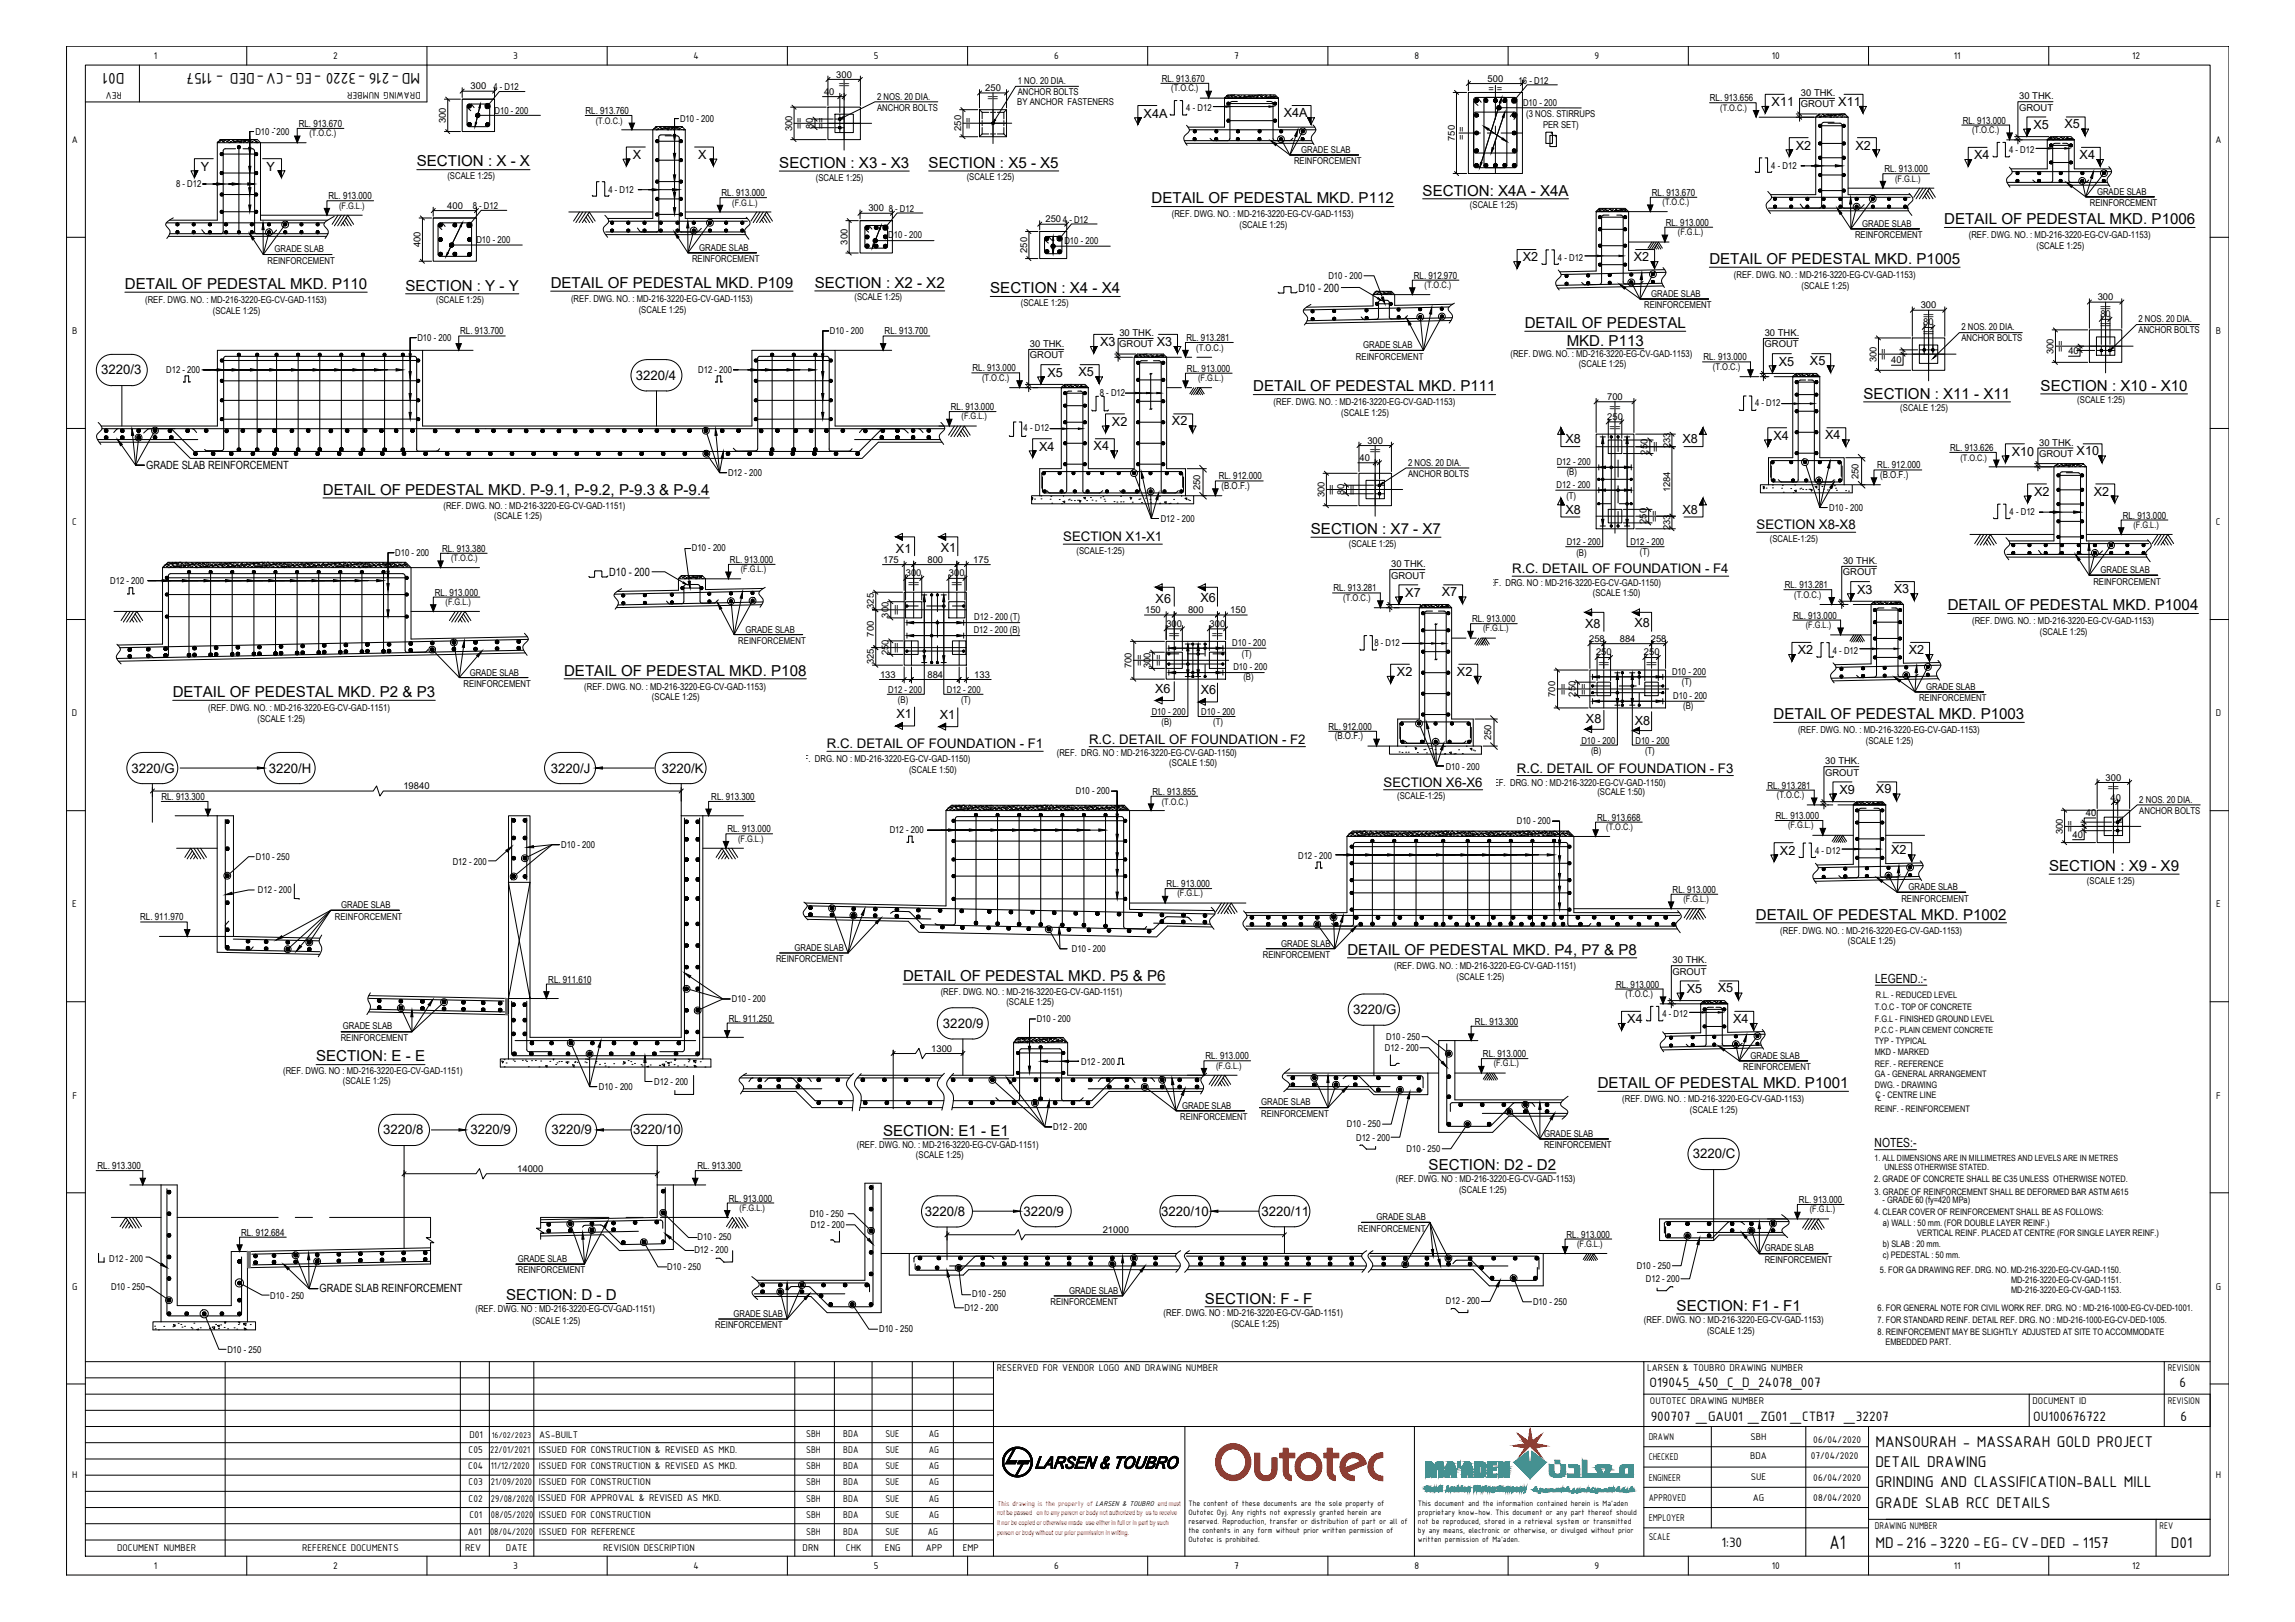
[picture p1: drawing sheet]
<svg xmlns="http://www.w3.org/2000/svg" width="841mm" height="594mm" viewBox="0 0 841 594" stroke-linecap="round" stroke-linejoin="round" font-family="sans-serif">
<defs><g id="words">
<text font-size="7.7" x="670.4" y="567.3">A1</text>
<g font-size="6.1">
<text x="45.6" y="26.8" transform="rotate(180 45.6 26.8)">D01</text>
<text x="154" y="26.8" transform="rotate(180 154 26.8)">MD-216 -3220 -EG -CV-DED - 1157</text>
<text x="687.2" y="529.9">MANSOURAH - MASSARAH GOLD PROJECT</text>
<text x="687.2" y="537.3">DETAIL DRAWING</text>
<text x="687.2" y="544.7">GRINDING AND CLASSIFICATION-BALL MILL</text>
<text x="687.2" y="552.2">GRADE SLAB RCC DETAILS</text>
<text x="687.2" y="567">MD-216 -3220 -EG- CV-DED - 1157</text>
<text x="795.6" y="567">D01</text>
</g>
<g font-size="5.5">
<text x="152.7" y="61">SECTION : X - X</text>
<text x="285.6" y="61.5">SECTION : X3 - X3</text>
<text x="340.3" y="61.4">SECTION : X5 - X5</text>
<text x="521.3" y="71.6">SECTION: X4A - X4A</text>
<text x="422" y="74.5">DETAIL OF PEDESTAL MKD. P112</text>
<text x="712.5" y="82.1">DETAIL OF PEDESTAL MKD. P1006</text>
<text x="626.4" y="96.7">DETAIL OF PEDESTAL MKD. P1005</text>
<text x="45.8" y="105.8">DETAIL OF PEDESTAL MKD. P110</text>
<text x="148.6" y="106.4">SECTION : Y - Y</text>
<text x="201.8" y="105.5">DETAIL OF PEDESTAL MKD. P109</text>
<text x="298.6" y="105.4">SECTION : X2 - X2</text>
<text x="362.9" y="107.4">SECTION : X4 - X4</text>
<text x="558.8" y="120.2">DETAIL OF PEDESTAL</text>
<text x="574.1" y="126.6">MKD. P113</text>
<text x="459.3" y="143.3">DETAIL OF PEDESTAL MKD. P111</text>
<text x="747.8" y="143.1">SECTION : X10 - X10</text>
<text x="682.9" y="146">SECTION : X11 - X11</text>
<text x="118.4" y="181.2">DETAIL OF PEDESTAL MKD. P-9.1, P-9.2, P-9.3 &amp; P-9.4</text>
<text x="480.4" y="195.6">SECTION : X7 - X7</text>
<text x="713.7" y="223.6">DETAIL OF PEDESTAL MKD. P1004</text>
<text x="206.7" y="247.4">DETAIL OF PEDESTAL MKD. P108</text>
<text x="63.3" y="255.4">DETAIL OF PEDESTAL MKD. P2 &amp; P3</text>
<text x="649.9" y="263.4">DETAIL OF PEDESTAL MKD. P1003</text>
<text x="750.9" y="319">SECTION : X9 - X9</text>
<text x="643.4" y="336.8">DETAIL OF PEDESTAL MKD. P1002</text>
<text x="493.8" y="349.7">DETAIL OF PEDESTAL MKD. P4, P7 &amp; P8</text>
<text x="330.9" y="359.3">DETAIL OF PEDESTAL MKD. P5 &amp; P6</text>
<text x="115.8" y="388.7">SECTION: E - E</text>
<text x="585.5" y="398.6">DETAIL OF PEDESTAL MKD. P1001</text>
<text x="323.6" y="416">SECTION: E1 - E1</text>
<text x="523.5" y="428.5">SECTION: D2 - D2</text>
<text x="185.5" y="476.3">SECTION: D - D</text>
<text x="441.6" y="477.4">SECTION: F - F</text>
<text x="614.4" y="480.1">SECTION: F1 - F1</text>
</g>
<g font-size="5.4">
<text x="604.5" y="508.1">O19045_450_C_D_24078_007</text>
<text x="798.7" y="508.1">6</text>
<text x="604.9" y="520.5">900707 _GAU01 _ZG01 _CTB17 _32207</text>
<text x="745.1" y="520.5">OU100676722</text>
<text x="799" y="520.5">6</text>
<text x="630.9" y="566.5">1:30</text>
</g>
<g font-size="4.8">
<text x="37" y="137.2">3220/3</text>
<text x="233" y="139.1">3220/4</text>
<text x="643.7" y="193.9">SECTION X8-X8</text>
<text x="389.6" y="198.3">SECTION X1-X1</text>
<text x="554.1" y="210">R.C. DETAIL OF FOUNDATION - F4</text>
<text x="303" y="274.1">R.C. DETAIL OF FOUNDATION - F1</text>
<text x="399.1" y="272.4">R.C. DETAIL OF FOUNDATION - F2</text>
<text x="48.2" y="283">3220/G</text>
<text x="98.6" y="283">3220/H</text>
<text x="201.8" y="283">3220/J</text>
<text x="242.6" y="283">3220/K</text>
<text x="555.9" y="283">R.C. DETAIL OF FOUNDATION - F3</text>
<text x="507" y="288.2">SECTION X6-X6</text>
<text x="495.9" y="371.4">3220/G</text>
<text x="345.6" y="376.5">3220/9</text>
<text x="140.5" y="415.5">3220/8</text>
<text x="172.4" y="415.5">3220/9</text>
<text x="202.1" y="415.5">3220/9</text>
<text x="232" y="415.5">3220/10</text>
<text x="620.4" y="424.3">3220/C</text>
<text x="338.9" y="445.3">3220/8</text>
<text x="375.1" y="445.3">3220/9</text>
<text x="425.5" y="445.3">3220/10</text>
<text x="462.3" y="445.3">3220/11</text>
</g>
<g font-size="4.6">
<text x="649.2" y="38.9">X11</text>
<text x="673.7" y="38.7">X11</text>
<text x="419.1" y="43.1">X4A</text>
<text x="470.5" y="42.8">X4A</text>
<text x="745.2" y="47.2">X5</text>
<text x="756.5" y="46.9">X5</text>
<text x="231.9" y="58.2">X</text>
<text x="255.9" y="58.2">X</text>
<text x="658.1" y="54.8">X2</text>
<text x="679.9" y="54.8">X2</text>
<text x="723.4" y="58.3">X4</text>
<text x="762.1" y="58.1">X4</text>
<text x="73.6" y="62.5">Y</text>
<text x="97.6" y="62.5">Y</text>
<text x="558.1" y="95.8">X2</text>
<text x="598.7" y="95.5">X2</text>
<text x="403.2" y="126.8">X3</text>
<text x="423.9" y="126.6">X3</text>
<text x="383.8" y="138">X5</text>
<text x="395.2" y="137.7">X5</text>
<text x="651.9" y="133.9">X5</text>
<text x="663.3" y="133.7">X5</text>
<text x="407.5" y="156">X2</text>
<text x="429.5" y="155.7">X2</text>
<text x="649.9" y="161">X4</text>
<text x="668.8" y="160.8">X4</text>
<text x="380.8" y="165.1">X4</text>
<text x="400.8" y="164.8">X4</text>
<text x="573.7" y="162.3">X8</text>
<text x="616.6" y="162.3">X8</text>
<text x="737.3" y="166.9">X10</text>
<text x="761" y="166.7">X10</text>
<text x="745.4" y="181.6">X2</text>
<text x="767.2" y="181.6">X2</text>
<text x="573.7" y="188.1">X8</text>
<text x="616.6" y="188.1">X8</text>
<text x="328.3" y="202.4">X1</text>
<text x="344.8" y="202">X1</text>
<text x="423.5" y="220.9">X6</text>
<text x="439.9" y="220.5">X6</text>
<text x="515" y="218.6">X7</text>
<text x="528.4" y="218.3">X7</text>
<text x="680.6" y="217.4">X3</text>
<text x="694" y="217.2">X3</text>
<text x="580.9" y="230.1">X8</text>
<text x="599" y="229.7">X8</text>
<text x="658.8" y="239.6">X2</text>
<text x="699.5" y="239.4">X2</text>
<text x="511.9" y="247.6">X2</text>
<text x="533.9" y="247.4">X2</text>
<text x="423.3" y="253.7">X6</text>
<text x="440" y="254.2">X6</text>
<text x="328.5" y="263">X1</text>
<text x="344.4" y="263.3">X1</text>
<text x="581.2" y="264.9">X8</text>
<text x="599.1" y="265.4">X8</text>
<text x="674.1" y="290.7">X9</text>
<text x="687.5" y="290.5">X9</text>
<text x="652.3" y="313.1">X2</text>
<text x="693" y="312.8">X2</text>
<text x="687.2" y="359.9">LEGEND.:-</text>
<text x="618.2" y="363.6">X5</text>
<text x="629.5" y="363.4">X5</text>
<text x="596.3" y="374.8">X4</text>
<text x="635.1" y="374.6">X4</text>
<text x="686.9" y="420.1">NOTES:-</text>
</g>
<g font-size="4.1">
<text x="475.8" y="106.9">D10 - 200</text>
<text x="53.6" y="171.6">GRADE SLAB REINFORCEMENT</text>
<text x="223.2" y="211">D10 - 200</text>
<text x="117.1" y="473.2">GRADE SLAB REINFORCEMENT</text>
</g>
<g font-size="3.8">
<text x="56.4" y="21.5">1</text>
<text x="122" y="21.6">2</text>
<text x="188.1" y="21.5">3</text>
<text x="254.1" y="21.5">4</text>
<text x="320.2" y="21.5">5</text>
<text x="386.3" y="21.5">6</text>
<text x="452.3" y="21.5">7</text>
<text x="518.3" y="21.5">8</text>
<text x="584.4" y="21.5">9</text>
<text x="649.3" y="21.5">10</text>
<text x="715.9" y="21.5">11</text>
<text x="781.3" y="21.6">12</text>
<text x="44.7" y="33.7" transform="rotate(180 44.7 33.7)">REV</text>
<text x="154.2" y="33.7" transform="rotate(180 154.2 33.7)">DRAWING NUMBER</text>
<text x="26.4" y="52.4">A</text>
<text x="811.9" y="52.4">A</text>
<text x="26.5" y="122.4">B</text>
<text x="812" y="122.4">B</text>
<text x="26.5" y="192.4">C</text>
<text x="812" y="192.4">C</text>
<text x="26.4" y="262.4">D</text>
<text x="812" y="262.4">D</text>
<text x="26.5" y="332.4">E</text>
<text x="812.1" y="332.4">E</text>
<text x="26.5" y="402.4">F</text>
<text x="812.1" y="402.4">F</text>
<text x="26.5" y="472.4">G</text>
<text x="812" y="472.4">G</text>
<text x="365.3" y="502.2">RESERVED FOR VENDOR LOGO AND DRAWING NUMBER</text>
<text x="603.6" y="502.2">LARSEN &amp; TOUBRO DRAWING NUMBER</text>
<text x="794.4" y="502.2">REVISION</text>
<text x="604.6" y="514.1">OUTOTEC DRAWING NUMBER</text>
<text x="744.9" y="514.1">DOCUMENT ID</text>
<text x="794.4" y="514.1">REVISION</text>
<text x="172" y="526.6">D01</text>
<text x="197.6" y="526.6">AS-BUILT</text>
<text x="295.4" y="526.2">SBH</text>
<text x="309" y="526.2">BDA</text>
<text x="324.4" y="526.2">SUE</text>
<text x="340.4" y="526.2">AG</text>
<text x="604.2" y="527.4">DRAWN</text>
<text x="641.5" y="527.6">SBH</text>
<text x="171.7" y="532.1">C05</text>
<text x="179.6" y="532.1">22/01/2021</text>
<text x="197.4" y="532.1">ISSUED FOR CONSTRUCTION &amp; REVISED AS MKD.</text>
<text x="295.4" y="532.1">SBH</text>
<text x="309" y="532.1">BDA</text>
<text x="324.4" y="532.1">SUE</text>
<text x="340.4" y="532.1">AG</text>
<text x="664.5" y="528.7">06/04/2020</text>
<text x="171.6" y="538.1">C04</text>
<text x="179.9" y="538.1">11/12/2020</text>
<text x="197.4" y="538">ISSUED FOR CONSTRUCTION &amp; REVISED AS MKD.</text>
<text x="295.4" y="538.1">SBH</text>
<text x="309" y="538.1">BDA</text>
<text x="324.4" y="538.1">SUE</text>
<text x="340.4" y="538.1">AG</text>
<text x="604.2" y="534.8">CHECKED</text>
<text x="641.3" y="534.5">BDA</text>
<text x="663.6" y="534.5">07/04/2020</text>
<text x="26.5" y="541.4">H</text>
<text x="171.7" y="544">C03</text>
<text x="179.9" y="544">21/09/2020</text>
<text x="197.4" y="544">ISSUED FOR CONSTRUCTION</text>
<text x="295.4" y="544">SBH</text>
<text x="309" y="544">BDA</text>
<text x="324.4" y="544">SUE</text>
<text x="340.4" y="544">AG</text>
<text x="604.2" y="542.3">ENGINEER</text>
<text x="641.6" y="542.1">SUE</text>
<text x="664.5" y="542.3">06/04/2020</text>
<text x="812" y="541.4">H</text>
<text x="171.7" y="550">C02</text>
<text x="179.9" y="550">29/08/2020</text>
<text x="197.3" y="549.9">ISSUED FOR APPROVAL &amp; REVISED AS MKD.</text>
<text x="295.4" y="550">SBH</text>
<text x="309" y="550">BDA</text>
<text x="324.4" y="550">SUE</text>
<text x="340.4" y="550">AG</text>
<text x="604.2" y="549.7">APPROVED</text>
<text x="642.4" y="549.7">AG</text>
<text x="664.5" y="549.6">08/04/2020</text>
<text x="172" y="555.9">C01</text>
<text x="179.9" y="555.9">08/05/2020</text>
<text x="197.4" y="555.8">ISSUED FOR CONSTRUCTION</text>
<text x="295.4" y="555.9">SBH</text>
<text x="309" y="555.9">BDA</text>
<text x="324.4" y="555.9">SUE</text>
<text x="340.4" y="555.9">AG</text>
<text x="604.2" y="557.1">EMPLOYER</text>
<text x="171.4" y="562.3">A01</text>
<text x="179.6" y="562.3">08/04/2020</text>
<text x="197.5" y="562.3">ISSUED FOR REFERENCE</text>
<text x="295.4" y="562.3">SBH</text>
<text x="309" y="562.3">BDA</text>
<text x="324.4" y="562.3">SUE</text>
<text x="340" y="562.3">AG</text>
<text x="604.2" y="563.9">SCALE</text>
<text x="687.1" y="560.2">DRAWING NUMBER</text>
<text x="791.4" y="560.2">REV</text>
<text x="42.9" y="568.2">DOCUMENT NUMBER</text>
<text x="110.7" y="568.2">REFERENCE DOCUMENTS</text>
<text x="170.4" y="568.2">REV</text>
<text x="185.4" y="568.2">DATE</text>
<text x="221.1" y="568.2">REVISION DESCRIPTION</text>
<text x="294.1" y="568.2">DRN</text>
<text x="310" y="568.2">CHK</text>
<text x="324.3" y="568.2">ENG</text>
<text x="339.3" y="568.2">APP</text>
<text x="352.8" y="568.2">EMP</text>
<text x="56.4" y="574.6">1</text>
<text x="122" y="574.6">2</text>
<text x="188.1" y="574.5">3</text>
<text x="254.1" y="574.6">4</text>
<text x="320.2" y="574.5">5</text>
<text x="386.3" y="574.6">6</text>
<text x="452.3" y="574.6">7</text>
<text x="518.3" y="574.6">8</text>
<text x="584.4" y="574.7">9</text>
<text x="649.3" y="574.6">10</text>
<text x="715.9" y="574.6">11</text>
<text x="781.3" y="574.6">12</text>
</g>
<g font-size="3.6">
<text x="425.7" y="30">RL. 913.670</text>
<text x="214.6" y="41.7">RL. 913.760</text>
<text x="626.6" y="37.1">RL. 913.656</text>
<text x="109.5" y="46.5">RL. 913.670</text>
<text x="719.2" y="45.3">RL. 913.000</text>
<text x="690.5" y="63.1">RL. 913.000</text>
<text x="264.4" y="71.8">RL. 913.000</text>
<text x="605.3" y="71.7">RL. 913.670</text>
<text x="120.4" y="73">RL. 913.000</text>
<text x="610.4" y="82.7">RL. 913.000</text>
<text x="518.1" y="102.1">RL. 912.970</text>
<text x="168.7" y="122.5">RL. 913.700</text>
<text x="324.2" y="122.5">RL. 913.700</text>
<text x="434.8" y="124.9">RL. 913.281</text>
<text x="624.2" y="132">RL. 913.000</text>
<text x="356.4" y="136">RL. 913.000</text>
<text x="435" y="136.2">RL. 913.000</text>
<text x="348.4" y="150.2">RL. 913.000</text>
<text x="714.6" y="165.1">RL. 913.626</text>
<text x="688" y="171.6">RL. 912.000</text>
<text x="446.6" y="175.6">RL. 912.000</text>
<text x="447.6" y="179.1">(B.O.F.)</text>
<text x="689" y="175">(B.O.F.)</text>
<text x="777.9" y="189.9">RL. 913.000</text>
<text x="162" y="202.1">RL. 913.380</text>
<text x="267.5" y="206.2">RL. 913.000</text>
<text x="654" y="215.4">RL. 913.281</text>
<text x="159.3" y="218.1">RL. 913.000</text>
<text x="539.5" y="227.9">RL. 913.000</text>
<text x="657.3" y="226.6">RL. 913.000</text>
<text x="59.1" y="293">RL. 913.300</text>
<text x="260.6" y="293">RL. 913.300</text>
<text x="422.4" y="291.1">RL. 913.855</text>
<text x="647.7" y="288.8">RL. 913.281</text>
<text x="650.7" y="300">RL. 913.000</text>
<text x="266.6" y="304.9">RL. 913.000</text>
<text x="585.3" y="300.6">RL. 913.668</text>
<text x="427.5" y="325">RL. 913.000</text>
<text x="612.9" y="327">RL. 913.000</text>
<text x="51.4" y="337.1">RL. 911.970</text>
<text x="200.9" y="359.9">RL. 911.610</text>
<text x="592.2" y="361.7">RL. 913.000</text>
<text x="267" y="374.1">RL. 911.250</text>
<text x="540.5" y="375.3">RL. 913.300</text>
<text x="441.7" y="388">RL. 913.000</text>
<text x="543.4" y="387.2">RL. 913.000</text>
<text x="35.7" y="428.2">RL. 913.300</text>
<text x="255.6" y="428.2">RL. 913.300</text>
<text x="267.1" y="440.1">RL. 913.000</text>
<text x="659.3" y="440.6">RL. 913.000</text>
<text x="88.3" y="452.6">RL. 912.684</text>
<text x="574.1" y="453.3">RL. 913.000</text>
</g>
<g font-size="3.5">
<text x="306.5" y="28.4">300</text>
<text x="545.1" y="29.9">500</text>
<text x="172.4" y="32.7">300</text>
<text x="180.8" y="33.1">4 - D12</text>
<text x="302" y="34.7">40</text>
<text x="307.3" y="32.2">==</text>
<text x="361.1" y="33.4">250</text>
<text x="373" y="30.8">1 NO. 20 DIA.</text>
<text x="373" y="34.8">ANCHOR BOLTS</text>
<text x="545.5" y="33.7">= =</text>
<text x="556.5" y="30.6">16 - D12</text>
<text x="660" y="35.2">30 THK.</text>
<text x="181.2" y="41.7">D10 - 200</text>
<text x="321.4" y="36.4">2 NOS. 20 DIA.</text>
<text x="321.4" y="40.5">ANCHOR BOLTS</text>
<text x="361.9" y="37.2">==</text>
<text x="372.8" y="38.5">BY ANCHOR FASTENERS</text>
<text x="434.7" y="40.8">4 - D12</text>
<text x="558.1" y="39">D10 - 200</text>
<text x="659.9" y="39.3">GROUT</text>
<text x="739.9" y="40.6">GROUT</text>
<text x="739.9" y="36.4">30 THK.</text>
<text x="163.4" y="45.1" transform="rotate(-90 163.4 45.1)">300</text>
<text x="249.2" y="44.6">D10 - 200</text>
<text x="294.1" y="47.2" transform="rotate(-90 294.1 47.2)">==</text>
<text x="297.9" y="47.1" transform="rotate(-90 297.9 47.1)">80</text>
<text x="302" y="47.2" transform="rotate(-90 302 47.2)">==</text>
<text x="352.2" y="48" transform="rotate(-90 352.2 48)">250</text>
<text x="356" y="47.1" transform="rotate(-90 356 47.1)">==</text>
<text x="559.3" y="42.8">(3 NOS. STIRRUPS</text>
<text x="565.4" y="46.9">PER SET)</text>
<text x="93.6" y="49.3">D10 - 200</text>
<text x="290.3" y="48" transform="rotate(-90 290.3 48)">300</text>
<text x="533.1" y="51.6" transform="rotate(-90 533.1 51.6)">750</text>
<text x="536.8" y="51.2" transform="rotate(-90 536.8 51.2)">= =</text>
<text x="476.8" y="56">GRADE SLAB</text>
<text x="736.3" y="56.1">4 - D12</text>
<text x="164" y="65.6">(SCALE 1:25)</text>
<text x="474.2" y="60.2">REINFORCEMENT</text>
<text x="649.1" y="61.8">4 - D12</text>
<text x="64.5" y="68.5">8 - D12</text>
<text x="223" y="70.5">4 - D12</text>
<text x="299" y="66.1">(SCALE 1:25)</text>
<text x="354.2" y="66">(SCALE 1:25)</text>
<text x="768.5" y="71.4">GRADE SLAB</text>
<text x="163.9" y="76.5">400</text>
<text x="173.2" y="76.6">8 - D12</text>
<text x="318.2" y="77.4">300</text>
<text x="325.7" y="77.5">8 - D12</text>
<text x="538.7" y="76.2">(SCALE 1:25)</text>
<text x="765.9" y="75.5">REINFORCEMENT</text>
<text x="383.1" y="81.4">250</text>
<text x="389.5" y="81.5">4 - D12</text>
<text x="429.4" y="79.6">(REF. DWG. NO. : MD-216-3220-EG-CV-GAD-1153)</text>
<text x="454.2" y="83.5">(SCALE 1:25)</text>
<text x="682.4" y="83.1">GRADE SLAB</text>
<text x="174.6" y="88.9">D10 - 200</text>
<text x="310.5" y="89.6" transform="rotate(-90 310.5 89.6)">300</text>
<text x="325.5" y="87.3">D10 - 200</text>
<text x="390.1" y="89.3">D10 - 200</text>
<text x="679.8" y="87.3">REINFORCEMENT</text>
<text x="721.5" y="87.2">(REF. DWG. NO. : MD-216-3220-EG-CV-GAD-1153)</text>
<text x="100.6" y="92.5">GRADE SLAB</text>
<text x="154.1" y="90.6" transform="rotate(-90 154.1 90.6)">400</text>
<text x="256.2" y="91.9">GRADE SLAB</text>
<text x="376.4" y="92.6" transform="rotate(-90 376.4 92.6)">250</text>
<text x="570.9" y="95.5">4 - D12</text>
<text x="746.3" y="91.1">(SCALE 1:25)</text>
<text x="98" y="96.6">REINFORCEMENT</text>
<text x="253.6" y="96">REINFORCEMENT</text>
<text x="635.4" y="101.8">(REF. DWG. NO. : MD-216-3220-EG-CV-GAD-1153)</text>
<text x="486.8" y="102.1">D10 - 200</text>
<text x="660.2" y="105.7">(SCALE 1:25)</text>
<text x="53.2" y="111">(REF. DWG. NO. : MD-216-3220-EG-CV-GAD-1153)</text>
<text x="159.9" y="111">(SCALE 1:25)</text>
<text x="209.3" y="110.6">(REF. DWG. NO. : MD-216-3220-EG-CV-GAD-1153)</text>
<text x="313.1" y="110">(SCALE 1:25)</text>
<text x="374.1" y="112.1">(SCALE 1:25)</text>
<text x="602.5" y="112.9">REINFORCEMENT</text>
<text x="605.1" y="108.8">GRADE SLAB</text>
<text x="703.9" y="112.9">300</text>
<text x="768.7" y="110">300</text>
<text x="769.6" y="113.7">==</text>
<text x="78" y="114.9">(SCALE 1:25)</text>
<text x="234.1" y="114.5">(SCALE 1:25)</text>
<text x="704.7" y="116.7">==</text>
<text x="704.8" y="119.1">80</text>
<text x="769.7" y="116.2">80</text>
<text x="783.7" y="118">2 NOS. 20 DIA.</text>
<text x="153" y="124.8">D10 - 200</text>
<text x="304.1" y="122.3">D10 - 200</text>
<text x="410.2" y="123.1">30 THK.</text>
<text x="646.7" y="123.1">30 THK.</text>
<text x="704.7" y="123.2">==</text>
<text x="718.8" y="121">2 NOS. 20 DIA.</text>
<text x="718.8" y="125.1">ANCHOR BOLTS</text>
<text x="769.6" y="120.3">==</text>
<text x="783.7" y="122.1">ANCHOR BOLTS</text>
<text x="377.4" y="131.3">GROUT</text>
<text x="377.4" y="127.1">30 THK.</text>
<text x="410.2" y="127.3">GROUT</text>
<text x="496.9" y="131.8">REINFORCEMENT</text>
<text x="499.5" y="127.6">GRADE SLAB</text>
<text x="553.5" y="130.9">(REF. DWG. NO. : MD-216-3220-EG-CV-GAD-1153)</text>
<text x="646.6" y="127.3">GROUT</text>
<text x="691.5" y="131.7" transform="rotate(-90 691.5 131.7)">==</text>
<text x="752.6" y="129.7" transform="rotate(-90 752.6 129.7)">300</text>
<text x="756.3" y="128.8" transform="rotate(-90 756.3 128.8)">==</text>
<text x="758" y="129.8">40</text>
<text x="60.9" y="136.4">D12 - 200</text>
<text x="255.9" y="136.4">D12 - 200</text>
<text x="578.5" y="134.5">(SCALE 1:25)</text>
<text x="687.7" y="132.6" transform="rotate(-90 687.7 132.6)">300</text>
<text x="693.1" y="133.1">40</text>
<text x="403.1" y="144.9">8 - D12</text>
<text x="466.7" y="148.5">(REF. DWG. NO. : MD-216-3220-EG-CV-GAD-1153)</text>
<text x="588.9" y="146.3">700</text>
<text x="643.2" y="148.7">4 - D12</text>
<text x="761.2" y="147.7">(SCALE 1:25)</text>
<text x="491.5" y="152.4">(SCALE 1:25)</text>
<text x="589" y="153.7">250</text>
<text x="589.8" y="150.5">==</text>
<text x="696.4" y="150.6">(SCALE 1:25)</text>
<text x="375.1" y="157.9">4 - D12</text>
<text x="589.8" y="157.8">==</text>
<text x="501.1" y="162.5">300</text>
<text x="501.9" y="166.3">==</text>
<text x="603.8" y="166.5" transform="rotate(-90 603.8 166.5)">250</text>
<text x="607.9" y="165.7" transform="rotate(-90 607.9 165.7)">==</text>
<text x="612.1" y="164.2" transform="rotate(-90 612.1 164.2)">233</text>
<text x="747.3" y="163.2">30 THK.</text>
<text x="747.3" y="167.4">GROUT</text>
<text x="498.2" y="168.8">40</text>
<text x="516" y="170.6">2 NOS. 20 DIA.</text>
<text x="570.5" y="170.3">D12 - 200</text>
<text x="266.8" y="174.3">D12 - 200</text>
<text x="439.8" y="179.5" transform="rotate(-90 439.8 179.5)">250</text>
<text x="516" y="174.6">ANCHOR BOLTS</text>
<text x="570.4" y="178.9">D12 - 200</text>
<text x="574.1" y="174">(B)</text>
<text x="681.1" y="175.5" transform="rotate(-90 681.1 175.5)">250</text>
<text x="485.4" y="182.2" transform="rotate(-90 485.4 182.2)">300</text>
<text x="489.2" y="181.3" transform="rotate(-90 489.2 181.3)">==</text>
<text x="492.6" y="181.2" transform="rotate(-90 492.6 181.2)">80</text>
<text x="496.7" y="181.3" transform="rotate(-90 496.7 181.3)">==</text>
<text x="574" y="182.6">(T)</text>
<text x="612.1" y="180.3" transform="rotate(-90 612.1 180.3)">1284</text>
<text x="162.5" y="186.3">(REF. DWG. NO. : MD-216-3220-EG-CV-GAD-1151)</text>
<text x="181.1" y="190.2">(SCALE 1:25)</text>
<text x="425.4" y="191.2">D12 - 200</text>
<text x="603.4" y="191.9" transform="rotate(-90 603.4 191.9)">250</text>
<text x="607.5" y="191.1" transform="rotate(-90 607.5 191.1)">==</text>
<text x="670.3" y="187.2">D10 - 200</text>
<text x="736.4" y="188.6">4 - D12</text>
<text x="612.1" y="194.2" transform="rotate(-90 612.1 194.2)">233</text>
<text x="144.9" y="203.5">D10 - 200</text>
<text x="253.6" y="202">D10 - 200</text>
<text x="394.5" y="202.8">(SCALE-1:25)</text>
<text x="494.3" y="200.2">(SCALE 1:25)</text>
<text x="574.1" y="199.8">D12 - 200</text>
<text x="577.7" y="203.5">(B)</text>
<text x="597.5" y="199.7">D12 - 200</text>
<text x="600.9" y="203.3">(T)</text>
<text x="648.6" y="198.4">(SCALE-1:25)</text>
<text x="323.6" y="206.1">175</text>
<text x="339.9" y="206.1">800</text>
<text x="356.7" y="206.1">175</text>
<text x="509.8" y="207.7">30 THK.</text>
<text x="675.4" y="206.6">30 THK.</text>
<text x="769.7" y="209.9">GRADE SLAB</text>
<text x="40.4" y="214">D12 - 200</text>
<text x="331.9" y="211">300</text>
<text x="332.8" y="215.1">==</text>
<text x="347.8" y="211">300</text>
<text x="348.7" y="215.1">==</text>
<text x="509.8" y="211.9">GROUT</text>
<text x="542.7" y="214.8">(REF. DRG. NO : MD-216-3220-EG-CV-GAD-1150)</text>
<text x="675.3" y="210.7">GROUT</text>
<text x="767.1" y="214.1">REINFORCEMENT</text>
<text x="488.6" y="216.6">RL. 913.281</text>
<text x="583.7" y="218.2">(SCALE 1:50)</text>
<text x="320.3" y="223" transform="rotate(-90 320.3 223)">325</text>
<text x="325.6" y="226.2" transform="rotate(-90 325.6 226.2)">300</text>
<text x="329.7" y="225.4" transform="rotate(-90 329.7 225.4)">==</text>
<text x="357" y="227.2">D12 - 200 (T)</text>
<text x="419.7" y="224.6">150</text>
<text x="435.4" y="224.6">800</text>
<text x="450.8" y="224.6">150</text>
<text x="273.2" y="231.7">GRADE SLAB</text>
<text x="320.3" y="233.2" transform="rotate(-90 320.3 233.2)">700</text>
<text x="356.8" y="232">D12 - 200 (B)</text>
<text x="427.4" y="229.5">300</text>
<text x="428.3" y="233.6">==</text>
<text x="443.3" y="229.5">300</text>
<text x="444.1" y="233.6">==</text>
<text x="722.7" y="228.6">(REF. DWG. NO. : MD-216-3220-EG-CV-GAD-1153)</text>
<text x="747.5" y="232.5">(SCALE 1:25)</text>
<text x="270.6" y="235.9">REINFORCEMENT</text>
<text x="329.7" y="239.2" transform="rotate(-90 329.7 239.2)">==</text>
<text x="451.5" y="236.8">D10 - 200</text>
<text x="503.6" y="236.6">8 - D12</text>
<text x="582.3" y="235.1">258</text>
<text x="593.6" y="235.1">884</text>
<text x="604.9" y="235.1">258</text>
<text x="671.7" y="239.4">4 - D12</text>
<text x="320.3" y="243.3" transform="rotate(-90 320.3 243.3)">325</text>
<text x="325.6" y="240.1" transform="rotate(-90 325.6 240.1)">250</text>
<text x="414.7" y="244.7" transform="rotate(-90 414.7 244.7)">700</text>
<text x="418.8" y="243.8" transform="rotate(-90 418.8 243.8)">==</text>
<text x="421.6" y="244.7" transform="rotate(-90 421.6 244.7)">300</text>
<text x="425.7" y="243.8" transform="rotate(-90 425.7 243.8)">==</text>
<text x="452" y="245.5">D10 - 200</text>
<text x="455.1" y="240.5">(T)</text>
<text x="584.9" y="240">250</text>
<text x="585.7" y="244.1">==</text>
<text x="602.4" y="240">250</text>
<text x="603.2" y="244.1">==</text>
<text x="169.8" y="251.6">REINFORCEMENT</text>
<text x="172.1" y="247.4">GRADE SLAB</text>
<text x="322.5" y="248.2">133</text>
<text x="339.9" y="248.2">884</text>
<text x="357" y="248.2">133</text>
<text x="455.6" y="249.2">(B)</text>
<text x="612.7" y="247.3">D10 - 200</text>
<text x="616.3" y="251">(T)</text>
<text x="214.1" y="252.6">(REF. DWG. NO. : MD-216-3220-EG-CV-GAD-1153)</text>
<text x="238.9" y="256.4">(SCALE 1:25)</text>
<text x="325.5" y="253.8">D12 - 200</text>
<text x="329.1" y="257.6">(B)</text>
<text x="347" y="253.7">D12 - 200</text>
<text x="352.2" y="257.4">(T)</text>
<text x="569.9" y="255.2" transform="rotate(-90 569.9 255.2)">700</text>
<text x="574.1" y="254.4" transform="rotate(-90 574.1 254.4)">==</text>
<text x="577.3" y="255.2" transform="rotate(-90 577.3 255.2)">250</text>
<text x="581.4" y="254.4" transform="rotate(-90 581.4 254.4)">==</text>
<text x="613.2" y="256">D10 - 200</text>
<text x="703.2" y="256.8">REINFORCEMENT</text>
<text x="705.9" y="252.6">GRADE SLAB</text>
<text x="76.3" y="260.4">(REF. DWG. NO. : MD-216-3220-EG-CV-GAD-1151)</text>
<text x="422.1" y="262">D10 - 200</text>
<text x="440.2" y="261.8">D10 - 200</text>
<text x="616.8" y="259.7">(B)</text>
<text x="94.4" y="264.3">(SCALE 1:25)</text>
<text x="425.7" y="265.6">(B)</text>
<text x="444.6" y="265.5">(T)</text>
<text x="486.9" y="267.3">RL. 912.000</text>
<text x="658.9" y="268.5">(REF. DWG. NO. : MD-216-3220-EG-CV-GAD-1153)</text>
<text x="489.2" y="270.8">(B.O.F.)</text>
<text x="546.4" y="271.2" transform="rotate(-90 546.4 271.2)">250</text>
<text x="579.5" y="272.5">D10 - 200</text>
<text x="599.3" y="272.4">D10 - 200</text>
<text x="683.7" y="272.4">(SCALE 1:25)</text>
<text x="289.6" y="279.2">(REF. DRG. NO : MD-216-3220-EG-CV-GAD-1150)</text>
<text x="387.3" y="276.9">(REF. DRG. NO : MD-216-3220-EG-CV-GAD-1150)</text>
<text x="428.5" y="280.5">(SCALE 1:50)</text>
<text x="529.8" y="281.9">D10 - 200</text>
<text x="583.1" y="276.2">(B)</text>
<text x="602.8" y="276">(T)</text>
<text x="668.9" y="280">30 THK.</text>
<text x="333.1" y="283.1">(SCALE 1:50)</text>
<text x="544.4" y="287.8">(REF. DRG. NO : MD-216-3220-EG-CV-GAD-1150)</text>
<text x="668.8" y="284.1">GROUT</text>
<text x="771.6" y="285.9">300</text>
<text x="147.8" y="289.1">19840</text>
<text x="394.2" y="290.9">D10 - 200</text>
<text x="512" y="292.5">(SCALE-1:25)</text>
<text x="585.4" y="291.2">(SCALE 1:50)</text>
<text x="772.5" y="289.7">==</text>
<text x="773.4" y="293.3">40</text>
<text x="784" y="294">2 NOS. 20 DIA.</text>
<text x="764.4" y="299">40</text>
<text x="784" y="298">ANCHOR BOLTS</text>
<text x="326.1" y="305">D12 - 200</text>
<text x="555.8" y="301.9">D10 - 200</text>
<text x="755.9" y="305.6" transform="rotate(-90 755.9 305.6)">300</text>
<text x="759.7" y="304.7" transform="rotate(-90 759.7 304.7)">==</text>
<text x="205.7" y="310.6">D10 - 200</text>
<text x="759.5" y="306.9">40</text>
<text x="93.8" y="315">D10 - 250</text>
<text x="165.9" y="316.7">D12 - 200</text>
<text x="475.7" y="314.5">D12 - 200</text>
<text x="665.1" y="312.8">4 - D12</text>
<text x="764.8" y="323.6">(SCALE 1:25)</text>
<text x="94.5" y="327">D12 - 200</text>
<text x="699.3" y="326.1">GRADE SLAB</text>
<text x="125" y="332.7">GRADE SLAB</text>
<text x="696.8" y="330.2">REINFORCEMENT</text>
<text x="122.7" y="336.8">REINFORCEMENT</text>
<text x="652.4" y="341.9">(REF. DWG. NO. : MD-216-3220-EG-CV-GAD-1153)</text>
<text x="469.5" y="346.8">GRADE SLAB</text>
<text x="677.2" y="345.8">(SCALE 1:25)</text>
<text x="284.4" y="352.5">REINFORCEMENT</text>
<text x="291.2" y="348.3">GRADE SLAB</text>
<text x="392.8" y="348.8">D10 - 200</text>
<text x="462.7" y="350.9">REINFORCEMENT</text>
<text x="612.9" y="352.8">30 THK.</text>
<text x="510.9" y="355">(REF. DWG. NO. : MD-216-3220-EG-CV-GAD-1151)</text>
<text x="533.8" y="358.9">(SCALE 1:25)</text>
<text x="612.9" y="357">GROUT</text>
<text x="344.7" y="364.4">(REF. DWG. NO. : MD-216-3220-EG-CV-GAD-1151)</text>
<text x="268.2" y="367.1">D10 - 200</text>
<text x="368.8" y="368.3">(SCALE 1:25)</text>
<text x="125.7" y="377">GRADE SLAB</text>
<text x="379.9" y="374.3">D10 - 200</text>
<text x="609.2" y="372.6">4 - D12</text>
<text x="124.8" y="381.1">REINFORCEMENT</text>
<text x="508" y="381">D10 - 250</text>
<text x="341.2" y="385.2">1300</text>
<text x="396.2" y="390">D12 - 200</text>
<text x="507.5" y="385.1">D12 - 200</text>
<text x="641.5" y="387.8">GRADE SLAB</text>
<text x="103.8" y="393.4">(REF. DWG. NO : MD-216-3220-EG-CV-GAD-1151)</text>
<text x="638.9" y="392">REINFORCEMENT</text>
<text x="125.6" y="397.1">(SCALE 1:25)</text>
<text x="219.5" y="399.3">D10 - 200</text>
<text x="239.8" y="397.5">D12 - 200</text>
<text x="433.2" y="406.1">GRADE SLAB</text>
<text x="462.2" y="404.8">GRADE SLAB</text>
<text x="594.5" y="403.6">(REF. DWG. NO. : MD-216-3220-EG-CV-GAD-1153)</text>
<text x="619.3" y="407.5">(SCALE 1:25)</text>
<text x="386" y="414">D12 - 200</text>
<text x="432.5" y="410.3">REINFORCEMENT</text>
<text x="462.2" y="409">REINFORCEMENT</text>
<text x="493.6" y="412.8">D10 - 250</text>
<text x="497" y="417.8">D12 - 200</text>
<text x="565.8" y="416.4">GRADE SLAB</text>
<text x="314" y="420.4">(REF. DWG. NO. : MD-216-3220-EG-CV-GAD-1151)</text>
<text x="335.7" y="424.3">(SCALE 1:25)</text>
<text x="515.5" y="421.9">D10 - 250</text>
<text x="565.8" y="420.6">REINFORCEMENT</text>
<text x="189.5" y="429.3">14000</text>
<text x="511.5" y="433">(REF. DWG. NO : MD-216-3220-EG-CV-GAD-1153)</text>
<text x="534.7" y="437.1">(SCALE 1:25)</text>
<text x="296.7" y="445.6">D10 - 250</text>
<text x="297.1" y="449.7">D12 - 200</text>
<text x="504.4" y="447">GRADE SLAB</text>
<text x="255.7" y="454.2">D10 - 250</text>
<text x="404.1" y="451.6">21000</text>
<text x="497.6" y="451.1">REINFORCEMENT</text>
<text x="254.5" y="458.9">D12 - 200</text>
<text x="646.7" y="458.3">GRADE SLAB</text>
<text x="40" y="462.1">D12 - 200</text>
<text x="189.7" y="462.1">GRADE SLAB</text>
<text x="189.7" y="466.3">REINFORCEMENT</text>
<text x="244.5" y="465">D10 - 250</text>
<text x="599.8" y="464.7">D10 - 250</text>
<text x="646.7" y="462.5">REINFORCEMENT</text>
<text x="40.7" y="472.6">D10 - 250</text>
<text x="391.8" y="473.9">GRADE SLAB</text>
<text x="603.2" y="469.6">D12 - 200</text>
<text x="99.1" y="475.7">D10 - 250</text>
<text x="356.2" y="475.1">D10 - 250</text>
<text x="385" y="478.1">REINFORCEMENT</text>
<text x="529.9" y="477.8">D12 - 200</text>
<text x="561.8" y="477.9">D10 - 250</text>
<text x="174.2" y="480.7">(REF. DWG. NO : MD-216-3220-EG-CV-GAD-1151)</text>
<text x="195.2" y="484.8">(SCALE 1:25)</text>
<text x="268.8" y="482.4">GRADE SLAB</text>
<text x="353.4" y="480.1">D12 - 200</text>
<text x="426.4" y="481.9">(REF. DWG. NO : MD-216-3220-EG-CV-GAD-1151)</text>
<text x="451.3" y="486">(SCALE 1:25)</text>
<text x="602.4" y="484.6">(REF. DWG. NO : MD-216-3220-EG-CV-GAD-1153)</text>
<text x="262.1" y="486.5">REINFORCEMENT</text>
<text x="322.2" y="487.9">D10 - 250</text>
<text x="625.6" y="488.7">(SCALE 1:25)</text>
<text x="83.3" y="495.6">D10 - 250</text>
</g>
<g font-size="3.4">
<text x="429.2" y="33.5">(T.O.C.)</text>
<text x="722.7" y="48.8">(T.O.C.)</text>
<text x="438.4" y="128.4">(T.O.C.)</text>
<text x="627.7" y="135.5">(T.O.C.)</text>
<text x="359.9" y="139.5">(T.O.C.)</text>
<text x="492.3" y="220.1">(T.O.C.)</text>
<text x="657.5" y="218.9">(T.O.C.)</text>
<text x="651.1" y="292.3">(T.O.C.)</text>
<text x="595.7" y="365.2">(T.O.C.)</text>
</g>
<g font-size="3.3">
<text x="630.4" y="40.7">(T.O.C.)</text>
<text x="218.4" y="45.3">(T.O.C.)</text>
<text x="113.4" y="49.9">(T.O.C.)</text>
<text x="694.5" y="66.5">(F.G.L.)</text>
<text x="124.3" y="76.4">(F.G.L.)</text>
<text x="268.4" y="75.3">(F.G.L.)</text>
<text x="609.3" y="75.1">(T.O.C.)</text>
<text x="614.9" y="86">(F.G.L.)</text>
<text x="522.1" y="105.5">(T.O.C.)</text>
<text x="439.1" y="139.5">(F.G.L.)</text>
<text x="352.4" y="153.6">(F.G.L.)</text>
<text x="718.4" y="168.8">(T.O.C.)</text>
<text x="781.8" y="193.3">(F.G.L.)</text>
<text x="165.3" y="205.4">(T.O.C.)</text>
<text x="271.4" y="209.6">(F.G.L.)</text>
<text x="163.3" y="221.6">(F.G.L.)</text>
<text x="543.5" y="231.2">(F.G.L.)</text>
<text x="661.8" y="229.9">(F.G.L.)</text>
<text x="425.7" y="294.7">(T.O.C.)</text>
<text x="588.6" y="304.2">(T.O.C.)</text>
<text x="655.2" y="303.2">(F.G.L.)</text>
<text x="270.5" y="308.3">(F.G.L.)</text>
<text x="431.5" y="328.3">(F.G.L.)</text>
<text x="616.9" y="330.4">(F.G.L.)</text>
<text x="687.4" y="365.5">R.L. - REDUCED LEVEL</text>
<text x="687" y="369.8">T.O.C - TOP OF CONCRETE</text>
<text x="687" y="374.3">F.G.L - FINISHED GROUND LEVEL</text>
<text x="687" y="382.2">TYP - TYPICAL</text>
<text x="687" y="386.4">MKD - MARKED</text>
<text x="445.7" y="391.4">(F.G.L.)</text>
<text x="547.4" y="390.6">(F.G.L.)</text>
<text x="687" y="390.8">REF. - REFERENCE</text>
<text x="687" y="394.6">GA - GENERAL ARRANGEMENT</text>
<text x="687" y="398.5">DWG. - DRAWING</text>
<text x="687" y="407.2">REINF. - REINFORCEMENT</text>
<text x="687.3" y="402.3">C - CENTRE LINE</text>
<text x="686.9" y="433.1">2. GRADE OF CONCRETE SHALL BE C35 UNLESS OTHERWISE NOTED.</text>
<text x="687" y="437.5">3. GRADE OF REINFORCEMENT SHALL BE DEFORMED BAR ASTM A615</text>
<text x="271" y="443.5">(F.G.L.)</text>
<text x="689.9" y="440.7">- GRADE 60 (fy=420 MPa)</text>
<text x="663.2" y="444">(F.G.L.)</text>
<text x="686.9" y="445.1">4. CLEAR COVER OF REINFORCEMENT SHALL BE AS FOLLOWS:</text>
<text x="689.9" y="448.9">a) WALL : 50 mm. (FOR DOUBLE LAYER REINF.)</text>
<text x="702.6" y="452.6">VERTICAL REINF. PLACED AT CENTRE (FOR SINGLE LAYER REINF.)</text>
<text x="577.9" y="456.7">(F.G.L.)</text>
<text x="689.9" y="460.8">c) PEDESTAL : 50 mm.</text>
<text x="689.9" y="456.7">b) SLAB : 20 mm.</text>
<text x="688.9" y="466.3">5. FOR GA DRAWING REF. DRG. NO. MD-216-3220-EG-CV-GAD-1150.</text>
<text x="737" y="469.8">MD-216-3220-EG-CV-GAD-1151.</text>
<text x="737" y="473.5">MD-216-3220-EG-CV-GAD-1153.</text>
<text x="688.1" y="480.2">6. FOR GENERAL NOTE FOR CIVIL WORK REF. DRG. NO : MD-216-1000-EG-CV-DED-1001.</text>
<text x="688.1" y="484.6">7. FOR STANDARD REINF. DETAIL REF. DRG. NO : MD-216-1000-EG-CV-DED-1005.</text>
<text x="688.1" y="489">8. REINFORCEMENT MAY BE SLIGHTLY ADJUSTED AT SITE TO ACCOMMODATE</text>
<text x="691" y="492.8">EMBEDDED PART.</text>
<text x="180.2" y="526.7">16/02/2023</text>
</g>
<g font-size="3.1">
<text x="687" y="378.4">P.C.C - PLAIN CEMENT CONCRETE</text>
<text x="688" y="403.4">L</text>
<text x="687" y="425.4">1. ALL DIMENSIONS ARE IN MILLIMETRES AND LEVELS ARE IN METRES</text>
<text x="690.6" y="428.7">UNLESS OTHERWISE STATED.</text>
<text x="435.5" y="551.7">The content of these documents are the sole property of</text>
<text x="519.6" y="551.7">This document and the information contained herein is Ma'aden</text>
<text x="435.5" y="554.9">Outotec Oyj. Any rights not expressly granted herein are</text>
<text x="519.6" y="554.9">proprietary know-how. This document or any part thereof should</text>
<text x="435.5" y="558.2">reserved. Reproduction, transfer or distribution of part or all of</text>
<text x="435.5" y="561.6">the contents in any form without prior written permission of</text>
<text x="519.6" y="558.2">not be reproduced, stored in a retrieval system or transmitted</text>
<text x="519.6" y="561.6">by any means, electronic or otherwise, or divulged without prior</text>
<text x="435.5" y="564.9">Outotec is prohibited.</text>
<text x="519.6" y="564.9">written permission of Ma'aden.</text>
</g>
<text font-size="2.8" fill="#f00" x="365.5" y="551.5">This drawing is the property of LARSEN &amp; TOUBRO and must</text>
<g font-size="2.5" fill="#f00">
<text x="365.4" y="555">not be passed on to any person or body not authorized by us to receive</text>
<text x="365.4" y="558.6">it nor be copied or otherwise made use either in full or in part by such</text>
<text x="365.4" y="562.2">person or body without our prior permission in writing.</text>
</g>
</g></defs>
<!-- layer: 035 -->
<g fill="none" stroke="#000" stroke-width=".37">
<path d="M303.4 39.2h11.9v11.9h-11.9zM358.9 40.2h10v9.9h-10zM434.5 52.5h46.7M434.8 45.9a1.66 1.66 0 0 1 .6 2.7l-.9 .8a2.09 2.09 0 0 0 .1 3.3l.4 .5M435.4 46.6h13.3M468.5 46.6h13.3M481.2 45.8a1.98 1.98 0 0 1 0 3.4l-.6 .9v1l.9 1.9M221.7 78.9l.5 .5a1.58 1.58 0 0 1 .5 2.4l-1 .9a2 2 0 0 0 .1 3.1l.9 1.1M273.5 79.6l.4 .5a1.51 1.51 0 0 1 .5 2.4l-.9 .9a2.05 2.05 0 0 0 .1 3.1l.8 1.1M647.8 70.1l.5 .6a1.47 1.47 0 0 1 .5 2.4l-.9 .9a1.93 1.93 0 0 0 .1 3l.8 1.2M648.1 77.2h51.3M648.8 71.3h16.6v-28.4h11.8v28.4h22.8"/>
<path d="M699.6 70.8l.5 .6a1.53 1.53 0 0 1 .5 2.4l-.9 .9a2 2 0 0 0 0 3.1l.9 1.1M736 67.8h36.8M736.3 61.2a1.64 1.64 0 0 1 .6 2.7l-.9 .8a2.02 2.02 0 0 0 .2 3.3l.4 .5M736.9 61.8h13.3M760.1 61.8h13.4M772.8 61a2.07 2.07 0 0 1 0 3.6l-.3 .4a2.7 2.7 0 0 0 .7 3.3M61.7 86.6h57.9M62.1 80.6h17.5v-28.3h15.9v28.3h24.6M222 85.9h51.3M222.7 80h16.5v-32.5h11.9v32.5h22.8M571 98.9l1.1 1.9-1.3 1.6a2.09 2.09 0 0 0 .2 3.3l.4 .5M584.9 99.3l-13.3 .3"/>
<path d="M609.4 98a2.06 2.06 0 0 1 .1 3.5l-.5 .9-.1 .9 1 2M610.1 98.8l-13.3 .3M531.7 117.4l-53.2 1M532.3 111.4l-21.2 .4v-3.9h-7.9v4.2l-24.5 .4M533 111l-1.3 .8a1.55 1.55 0 0 0-1 1.4 1.55 1.55 0 0 0 1 1.5 2 2 0 0 1-.2 3.1l-.4 .5M609.6 104.7l-38.7 .8M700.8 123.8h11.9v11.8h-11.9zM765.7 120.8h11.8v11.9h-11.8zM36 154.7l.5 .5a1.53 1.53 0 0 1 .5 2.5l-.9 .9a1.95 1.95 0 0 0 0 3l.9 1.2M37.1 156h42.6v-27.7h75.2v27.7h120.6v-27.7h30.5v27.7h39.9M344.8 154.7l.5 .5a1.58 1.58 0 0 1 .5 2.5l-.9 .9a1.92 1.92 0 0 0 .1 3l.8 1.2M584.9 159h13.9v34.7h-13.9z"/>
<path d="M36.4 162h27.4l6 5.9h246.1l6-5.9h23.3M498 173.4h11.9v11.8h-11.9zM735.1 196.9l.5 .6a1.53 1.53 0 0 1 .5 2.4l-.9 .9a1.97 1.97 0 0 0 .1 3.1l.8 1.1M736.1 198.1h16.6v-27.1h11.9v27.1h22.8M787 197.7l.4 .5a1.58 1.58 0 0 1 .6 2.5l-1 .8a1.97 1.97 0 0 0 .1 3.1l.9 1.1M279.7 215.5l-21.2 .4v-3.9h-9.9v4.2l-22.5 .4M280.4 215.1l-1.2 .8a1.36 1.36 0 0 0-1.1 1.1 1.36 1.36 0 0 0 .6 1.4 2.19 2.19 0 0 1 .2 3.5l-.4 .5M331.3 216.9h22.8v26.7h-22.8zM735.4 204h51.4M42.8 236l1.3 1.7-1 1.8a1.77 1.77 0 0 0 .4 2.7l.9 1M192.2 231.9l.5 .6a1.47 1.47 0 0 1 .5 2.4l-1 .9a2.05 2.05 0 0 0 .1 3.1l.9 1.1M192.5 239.1l-149.1 3.1"/>
<path d="M193.3 233.2l-42.7 .9v-26.2h-91v28l-16.5 .4M279.1 221.5l-53.3 1M427.4 234.9h21.7v13.9h-21.7zM582.6 245.4h27.8v13.9h-27.8zM671.7 242.8a1.67 1.67 0 0 1 .7 2.6l-.9 .9a1.86 1.86 0 0 0-.1 2.7l.7 1.1M685.7 243.2l-13.4 .3M710.2 241.9a2.06 2.06 0 0 1 .1 3.5l-.6 .9v.9l1 1.9M710.4 248.6l-38.8 .8M710.8 242.7l-13.3 .2M186.4 298.8h7.8v24.4l-7.8 .1zM768.5 296.8h11.9v11.8h-11.9zM665.3 316.2a1.63 1.63 0 0 1 .6 2.7l-.9 .8a2.04 2.04 0 0 0 .2 3.3l.4 .5"/>
<path d="M679.2 316.6l-13.4 .2M703.7 315.3a2.03 2.03 0 0 1 0 3.5l-.5 .9v.9l1 1.9M704.3 316.1l-13.3 .2M294.6 330.4a1.31 1.31 0 0 1 1.1 .9 1.31 1.31 0 0 1-.3 1.4 1.98 1.98 0 0 0-.2 3.3l.9 .9M295.1 330.8l51.6 1v-34.9h67.2v36.2l31 .4M295.9 336.7l36.9 .7 4 4.1 87 1.7 4-4M427.8 339.2l16.4 .3M443.9 332.3l.5 .5a1.53 1.53 0 0 1 .4 2.5l-.9 .8a2 2 0 0 0 .1 3.1l.9 1.2M455.7 333.6l1.2 1.8v.5l-1 1.3a1.82 1.82 0 0 0 .5 2.7l.8 .9M456.3 334.3h37.3v-27.9h83.1v27.9h38.7M614.8 333.5l.4 .6a1.53 1.53 0 0 1 .5 2.4l-.9 .9a1.97 1.97 0 0 0 .1 3.1l.8 1.1M703.8 322l-38.7 .8"/>
<path d="M117.2 343.6l-31.6-.6v-44.2h-6v50l37.6 .7M117.9 342.5l-.8 1.5a2.85 2.85 0 0 0 .8 2.9l-.2 1.5-1.1 2M456.6 340.2h158.1M135.1 370.6l51.2 1M135.1 364.7l59.1 1v14.2h55.4v-81.1h8v89.1h-71.3v-16.5M135.7 363.6l-.8 1.6a3.2 3.2 0 0 0 .8 2.9l-.1 1.5-1.1 2M609.3 377.9l.8 1 .3 .9-1.3 1.6a2.12 2.12 0 0 0 .2 3.3l.4 .5M623.2 378.3l-13.3 .3M645.8 377.1a2.04 2.04 0 0 1 0 3.4l-.5 .9-.1 1 1.1 1.9M646.4 377.8l-13.3 .3M371.4 393.8v-11.9h19.8v11.9M470.7 393h52.5v7.9h-19.7l-2-2h-30.1"/>
<path d="M472.7 391.5l-2.1 1.6a1.35 1.35 0 0 0-.6 1.4 1.35 1.35 0 0 0 1 1.1 1.74 1.74 0 0 1 1.4 2.2l-1.9 2M646 383.8l-36.8 .8M572.9 402.8h-39.8v-21.7h-5.9v33.6h19.8l6-5.9h20.7M574.6 401.5l-.7 .6a2.8 2.8 0 0 0-1.9 2.6l.1 .3a5 5 0 0 1 2.4 2.3l-.2 .8-1.9 1.8M59 434h5.9v44.2h19.9v-19.8h5.9v25.7h-31.7zM157.8 457l-67.1 1.4M198.1 446.7l42.7-.8v-11.9h6v23.6l-19.8 .4-5.9-5.8-23 .5M652.9 444.9l2.1 1.7a1.35 1.35 0 0 1 .6 1.3 1.35 1.35 0 0 1-1 1.1l-.6 .5a1.38 1.38 0 0 0-1 1.2 1.38 1.38 0 0 0 .8 1.3l1.3 1.3M654.9 446.4h-46.7v8h19.8l2-2h24.1M157.8 463l-67 1.3M275.5 467.6a4.6 4.6 0 0 1 2.7 3l-.2 .4a5 5 0 0 0-2.4 2.4l.5 1.1 1.6 1.5M277.2 468.9h39.7v-35.5h6v47.4h-19.8l-5.9-5.9h-20.8"/>
</g>
<!-- layer: CI-CEN -->
<g fill="none" stroke="#000" stroke-width=".37">
<path d="M309.3 29.1v25.9M363.9 34v18.6M439.8 35.9h8.9M548 31.3v12.3M95.5 52.3h16.7M227.8 47.5h11.4M291 45.2h28.4M306 46.8h3.3M306 43.6h3.3M307.8 41.8v6.8M352.9 45.1h17.9M534.7 48.7h7.8"/>
<path d="M545 48.7h2.5M548 46.2v2.5M548 51.2v12.3M550.1 48.7h7.8M644.7 42.9h20.7M735.4 51.2h14.8M95.5 78.8h37.3M208.4 77.6h30.8M251.1 77.6h31.4M596.8 77.5h14.2M677.2 68.9h31.5M596.8 88.6h14.8"/>
<path d="M706.8 113.6v25.9M771.6 110.7v25.9M154.9 128.3h18.5M306 128.3h20.8M427.5 130.9h5.4M434.8 130.9h1.9M438.6 130.9h5.4M637.6 138h6.9M646.4 138h1.9M650.2 138h6.8M688.4 129.7h28.4M703.4 128.1h6.7"/>
<path d="M705.1 126.4v3.3M708.3 126.4v3.3M753.2 126.8h28.5M768.3 128.4h6.7M770 126.8v3.3M773.2 126.8v3.3M44.7 141.2v14.8M240.6 143.2v12.8M344.1 156h13.7M370 142h6.6M378.5 142h1.9M382.3 142h6.6"/>
<path d="M427.5 142h5.4M434.8 142h1.9M438.6 142h5.4M591.8 147v48.3M486.1 179.3h27.9M503.9 177.7h3.4M503.9 163.2v25.9M505.5 175.9v6.8M584.9 163.6h13.9M678.9 177.5h10.2M728.9 171h23.8M437.6 181.6h10.2"/>
<path d="M503.9 180.8h3.4M584.9 189.1h13.9M721.9 195.7h30.8M764.6 195.7h31.4M150.6 207.9h25.1M334.8 216.9v9.4M350.6 216.9v9.4M41.8 223.9h17.8M150.6 223.9h25.1M319.3 237.2h34.8M319.7 223.4h34.4M334 234.7v8.9"/>
<path d="M351.5 234.7v8.9M430.3 234.9v13.9M446.2 234.9v13.9M503.6 222.6h5.4M510.9 222.6h1.9M514.6 222.6h5.5M532 233.7h5.2M539.1 233.7h1.9M542.8 233.7h5.2M667 221.4h6.5M670.8 232.5h14.9M675.4 221.4h1.8"/>
<path d="M679.2 221.4h6.5M415.3 241.9h35M570.6 252.3h40.9M587.7 245.4v13.9M605.2 245.4v13.9M501.3 273.3h7.9M55.8 287v14.2M64.2 298.8h15.4M249.6 287v11.8M257.6 298.8h14.9M413.9 296.9h12.8M662.3 294.8h5.6"/>
<path d="M669.8 294.8h1.9M673.5 294.8h5.7M774.5 286.6v25.9M776.1 299.3v6.7M64.7 310.7h14.9M257.6 310.7h14.9M576.7 306.4h13.2M664.3 305.9h14.9M691 305.9h14.3M756.6 302.7h27.9M774.5 304.2h3.3M774.5 301.1h3.3"/>
<path d="M413.9 330.8h42.7M576.7 332.8h47.9M257.6 379.9h14.9M503.5 375.5v18.4M608.4 367.7h14.8M327.3 384.6v21.5M352.8 380.5v13.4M435.1 393.8h18.2M523.2 393h4M533.1 393h18.5M533.1 381.1h8.5M148.1 419.6v37.6"/>
<path d="M240.8 419.6v14.4M47.6 434h11.4M246.8 434h11.8M628 428.4v26M40.8 445.9h18.2M64.9 445.9h37M108.2 445.9h6.3M120.8 445.9h37M198.1 445.9h25M229.4 445.9h6.3M242 445.9h25M322.9 459.1h10.3"/>
<path d="M347 449.4v12M470.7 449.3v9.8M565.5 459.1h23.4M647.7 446.4h22.4"/>
</g>
<!-- layer: CI-DIM -->
<g fill="none" stroke="#000" stroke-width=".37">
<path d="M162.9 36.3h5.8M164.1 36.3v11.9M169.4 32.1v3.6M169.4 33.4h11.8M176.1 38.1l-2 8.3M181.2 32.1v3.6M289.7 39.2h13.1M291 39.2v11.9M301.4 35.4h7.9M303.4 27.9v10.8M303.4 29.1h11.9M307.8 34.2v7"/>
<path d="M309.3 34.2v2.4M315.3 27.9v10.8M343.7 37.3h-23.1l-11.5 5.7M358.9 32.8v6.7M358.9 34h10M368.9 32.8v6.7M395.3 31.6h-23.1l-7.5 12.3M444.6 39h20.4M532.5 33.9h5M533.7 33.9v29.6M538.1 29.3v3.9M538.1 30.6h19.8"/>
<path d="M550.3 35.7l-8.1 25.7M557.9 29.3v3.9M672.3 36h-12.8v8.4M752.3 37.3h-12.8v15.4M91.5 54v-5.8h1.5h-1.5v26.9M91.5 48.2v20.5M162.9 48.2h5.8M247.2 49.2v-5.8h1.4h-1.4v27M247.2 45.6v30.5M247.2 43.4v20.7M289.7 51.1h13.1M297.4 46.8h8.2"/>
<path d="M297.4 43.6h8M298.7 43.6v3.2M351.7 40.2h6.6M351.7 50.1h6.6M352.9 40.2v9.9M474.8 49.9l-2.1 6.9h25.1h-25.1l-5-3.8M543.8 46.3l8.4 5.6M551.5 41.1l-5 14.9M658.2 42.9h6.6M658.2 41.7h7.7M738.3 51.2h2.8M738.3 50h12.5"/>
<path d="M746.1 54.4h10.6M75.5 67.4h-1.2h5.1M79.3 67.4h-1.3h7.1M85 67.4h-1.2h7M153.6 79.8h4.6M154.8 79.8v15.9M158.8 75.9v3.3M158.8 77.1h15.8M174.6 75.9v3.3M235.1 69.5h-1.2h5.1M238.9 69.5h-1.3h8.9M315.2 76.9v3.3"/>
<path d="M315.2 78.1h11.8M327 76.9v3.3M532.5 63.5h5M661.3 60.7h-1.3h5.1M665.1 60.7h-1.3h8.8M678.2 74.7l.1 9.1h25.1h-25.1l-3.7-5.5M766.4 65.2l-2.1 6.9h25.1h-25.1l-5-3.8M96.4 84.1l.1 9.1h25.1h-25.1l-3.7-5.5M153.6 95.7h4.6M169.4 81.6l-5.9 12.3M252.1 83.5v9.1h25.1h-25.1l-3.6-5.6M310 80.8h4.5"/>
<path d="M310 92.7h4.5M311.2 80.8v11.9M322.3 84l-2.6 6.9M322.9 82.6l-2.7 6.9M375.8 84.8h4.6M375.8 94.7h4.6M377.1 84.8v9.9M381 80.9v3.3M381 82.1h9.9M385.9 88.1v4.8M386 86.6l-.1 4.8M390.9 80.9v3.3"/>
<path d="M580.8 93.7h12.5M491.5 105.3h6.7l6.7 3.9M499.8 101h3.7l3.1 8M511.1 107.9h12.9M524.2 115l-2.6 13.4h-19.5h19.5l-4.9-9.5M601.5 102.4l-.5 7.1h25.1h-25.1l-5.5-4M700.8 112.4v10.7M700.8 113.6h11.9M705.1 118.7v10.4M705.1 119.9h3.2M708.3 118.7v10.4M712.7 112.4v10.7"/>
<path d="M765.7 109.4v10.8M765.7 110.7h11.8M770 115.7v10.5M770 117h3.2M773.2 115.7v10.5M777.5 109.4v10.8M806 118.9h-23.1l-8.6 8.4M37 131.5a5.7 5.7 0 0 1 4-1.7h7.3a5.7 5.7 0 0 1 5.7 5.7 5.7 5.7 0 0 1-5.7 5.7l-7.3 .1a5.7 5.7 0 0 1-5.3-3.6 5.7 5.7 0 0 1 1.3-6.2zM74 135.5h11M77.2 135.5h-2.7h17.3M78.9 135.5h-4.2h4.9M84.3 135.5h-3.7h18.2"/>
<path d="M104.6 135.5h-4.6h6.8M112.6 135.5h-4.7h6.8M120.5 135.5h-4.7h6.8M126.1 135.5h-47.4h50.6M134 135.5h-50.8h54M141.9 135.5h-18h21.3M152.5 123.7h-2.2v20.4M152.5 123.7h-2.2v5.9M152.5 123.7h-2.2v12.4M152.5 123.7h-2.2v27.3M232.9 133.4a5.7 5.7 0 0 1 4-1.7h7.3a5.7 5.7 0 0 1 5.7 5.7 5.7 5.7 0 0 1-5.7 5.8h-7.3a5.7 5.7 0 0 1-5.3-3.5 5.7 5.7 0 0 1 1.3-6.3zM270.5 135.5h-1.7h6.4"/>
<path d="M277.3 135.5h-3.3h6.5M285.2 135.5h-6.4h9.6M293.1 135.5h-18h21.2M303.7 121.2h-2.2v22.9M303.7 121.2h-2.2v8.4M303.7 121.2h-2.2v14.9M303.7 121.2h-2.2v29.8M389.8 128h-12.8v15.5M408.5 130.9h6.5M408.5 129.7h7.7M422.6 124h-12.9v8.3M645 138h2.8"/>
<path d="M645 136.8h12.6M659.1 124h-12.9v15.4M687.1 123.8h13.1M687.1 135.6h13.1M688.4 123.8v11.8M696.2 128.1h6.5M696.2 129.7h2.6M697.4 128.1v5.7h-4.3M741.1 121.8h-23.1l-8.6 8.5M752 120.8h13M752 132.7h13M753.2 120.8v11.9"/>
<path d="M761 128.4h6.6M761 126.8h2.6M762.3 126.8v3.7h-4.3M48.6 159.5l1.1 10.9h3.2h-3.2l-5.2-7.4M262.4 159.5l1.3 13.6h2.6h-2.6l1-5.3M375.8 142h6.3M375.8 140.8h13.7M384.8 157h10.4M412.4 144h11.5M584.9 145.9v12.5M584.9 147.2h13.9M589.4 153.3v7.2"/>
<path d="M589.4 154.5h4.9M594.3 153.3v7.2M598.8 145.9v12.5M599.4 159h14.6M612.7 159v34.7M652.9 147.8h10.5M418.8 175.1l3.1 14.8h2.7h-2.7l2-7M435.1 171.7h7M440.9 171.7v9.9M484.8 173.4h12.6M486.1 173.4v11.8M492.2 177.7h11.1"/>
<path d="M493.4 177.7v3.1M497.6 169.5h7.9M498 161.9v10.8M498 163.2h11.9M503.9 168.2v2.5M505.5 168.2v7.3M509.9 161.9v10.8M538.3 171.4h-23.1l-8.4 5.5M570.1 179.5h27.7M570.7 171.2h27.1M585.9 170.2v1.9M585.9 178.6v1.9"/>
<path d="M586.4 160h1.9M587.3 160v40.2h-13.6M594.9 166.1h10.9M594.9 161.2h10.9M595.3 160h1.9M596.3 160v40.2h13.6M597.8 170.2v1.9M597.8 178.6v1.9M599.4 163.6h14.6M604.6 161.2v4.9M670.1 171.4l-3.2 14.5h2.6h-2.6l4-7.2M676.4 167.6h7"/>
<path d="M681.8 177.5h1.6M682.2 167.6v9.9M745.6 171h6.5M745.6 169.8h7.7M759.7 164.1h-12.9v8.4M440.5 181.6h1.6M484.8 185.2h12.6M492.2 180.8h11.1M586.4 192.7h1.9M594.9 191.5h10.5M594.9 186.6h10.5M595.3 192.7h1.9"/>
<path d="M599.4 189.1h14.6M599.4 193.7h14.6M604.2 186.6v4.9M748.6 187.6h-1.2h5.1M752.3 187.6h-1.2h8.8M57.2 212.7h-3h5.2M62.7 212.7h-2.7h6.8M72.6 212.7h-4.7h6.9M80.5 212.7h-4.6h6.8M88.4 212.7h-4.6h6.8M96.4 212.7h-4.7h6.8M104.3 212.7h-4.7h6.8"/>
<path d="M112.2 212.7h-4.7h6.8M119 212.7h-64.8h68M126.9 212.7h-66.7h69.9M134.8 212.7h-18h21.2M144.4 202.4h-2.2v21M144.4 202.4h-2.2v6.8M144.4 202.4h-2.2v11.3M238.9 209.4h4.7l6.8 4M253.1 200.9h-2.1l1.6 12M258.5 212h12.9M271.7 219.1l-2.7 13.3h25.1h-25.1l-4.9-9.4M319.7 216.9h11.1"/>
<path d="M320.9 216.9v26.7M323.4 206.8h39.5M331.3 205.5v10.8M331.9 210.6v9.2M331.9 211.8h5.9M334.8 205.5v10.8M337.7 217.9h1.9M337.8 210.6v9.2M338.7 217.9v36.4h-13.6M344.9 217.9h1.9M345.9 217.9v36.4h14.4M347.7 211.8h5.9"/>
<path d="M347.7 210.6v9.2M350.6 205.5v10.8M353.6 210.6v9.2M354.1 205.5v10.8M522.2 208.6h-12.9v15.5M687.7 207.4h-12.8v15.5M765.5 201.6l.1 9.1h25.1h-25.1l-3.6-5.6M169.8 237.1l-1.5 11.1h25.1h-25.1l6.7-7.9M319.7 223.4h1.3M319.7 237.2h1.4M325.2 220.4h6.1M325.2 226.3h6.1"/>
<path d="M325.2 234.7h5.7M325.2 239.7h5.7M326.4 220.4v5.9M326.4 234.7v5M332.4 232.8h41.3M332.4 228h41.3M332.4 227.1v1.9M332.4 231.9v1.9M353.1 227.1v1.9M353.1 231.9v1.9M414.2 234.9h12.5M415.5 234.9v13.9"/>
<path d="M419.4 225.3h37.7M421.2 238.9h5.5M422.4 238.9v5.9M427.4 224v10.3M427.4 230.3h5.9M428.3 237.4h35.6M428.3 236.5v1.9M430.3 224v10.3M433.3 229.1v9.2M434.3 235.9h1.9M435.3 235.9v26.5h-13.6M438.1 235.9h1.9"/>
<path d="M439.1 235.9v26.5h13.5M443.2 230.3h5.9M443.2 229.1v9.2M446.2 224v10.3M448.1 236.5v1.9M449.1 224v10.3M508.1 222.6h6.4M508.1 221.4h12.6M513.8 235.7h14.6M582.6 235.8h27.8M582.6 234.5v10.3M585.3 239.6v9.7"/>
<path d="M587.7 234.5v10.3M590.2 239.6v9.7M602.7 239.6v9.7M605.2 234.5v10.3M607.7 239.6v9.7M610.4 234.5v10.3M673.7 221.4h2.8M673.7 220.2h12.5M681.6 237.6h12.5M319.7 243.6h11.1M322.2 248.9h41M331.3 244.3v5.8"/>
<path d="M334 244.3v5.8M337.7 242.7h1.9M344.9 242.7h1.9M351.5 244.3v5.8M354.1 244.3v5.8M414.2 248.8h12.5M421.2 244.8h5.5M428.3 246.3h35M428.3 245.4v1.9M434.3 247.8h1.9M438.1 247.8h1.9M448.1 245.4v1.9"/>
<path d="M569.5 245.4h12.5M569.5 259.3h12.5M570.8 245.4v13.9M576.9 249.9h7.7M576.9 254.8h7.7M578.1 249.9v4.9M583.6 256.8h40.9M583.6 247.9h41.5M583.6 247v1.9M583.6 255.9v1.9M585.3 240.8h4.9M591.8 258.3h1.9"/>
<path d="M591.8 246.4h1.9M592.7 246.4v26.5h-13.6M597.2 258.3h1.9M597.2 246.4h1.9M598.2 246.4v26.5h13.5M602.7 240.8h5M609.3 247v1.9M609.3 255.9v1.9M702.2 246.3l-.4 7.1h25.1h-25.1l-5.5-4M52.2 275.6a5.7 5.7 0 0 0-5.7 5.7 5.7 5.7 0 0 0 5.7 5.7h7.3a5.7 5.7 0 0 0 5.7-5.7 5.7 5.7 0 0 0-5.7-5.7M52.2 275.6h7.3M102.5 275.6a5.7 5.7 0 0 0-5.7 5.7 5.7 5.7 0 0 0 5.7 5.7h7.3"/>
<path d="M102.5 275.6h7.3M109.8 275.6a5.7 5.7 0 0 1 5.7 5.7 5.7 5.7 0 0 1-5.7 5.7M205.3 275.6a5.7 5.7 0 0 0-5.7 5.7 5.7 5.7 0 0 0 5.7 5.7M205.3 275.6h7.3M212.5 275.6a5.7 5.7 0 0 1 5.7 5.7 5.7 5.7 0 0 1-5.7 5.7h-7.2M245.8 275.6a5.7 5.7 0 0 0-5.7 5.7 5.7 5.7 0 0 0 5.7 5.7h7.3a5.7 5.7 0 0 0 5.6-5.7 5.7 5.7 0 0 0-5.7-5.7M245.8 275.6h7.3M523.2 266.8l3.2 13.7h2.6h-2.6l1.9-5.9M540.5 263.4h8.2M543.5 273.3h5.2M547.5 263.4v9.9M55.8 289.7h81l1.2-1.8 1.2 3.6 1.3-1.8h109.1"/>
<path d="M55.8 288.5v3.3M66 281.3h28.3M220.8 281.3h18.9M249.6 288.5v5M407.3 289.8h2.1v28.6M407.3 289.8h2.1v8.4M407.3 289.8h2.1v15.8M408.2 289.8h1.2v36.9M409.4 289.8v22.5M667.2 294.8h2.8M667.2 293.6h12.5M681.2 280.8h-12.8v15.5"/>
<path d="M755.4 296.8h12.5M756.6 296.8v11.8M768 299.6h-4.2v8h-4.3M768.5 285.3v10.8M768.5 286.6h11.9M774.5 292.7v1.9M774.5 293.9h1.6M776.1 292.7v6.2M780.4 285.3v10.8M806.3 294.8h-23.1l-6 5.3M185.6 311.7l-3.9 3.6h-2.7M205 309.4h-2.6l-6.9 .7"/>
<path d="M345 304h-5.1h7.7M350.8 304h-3.6h8M361 304h-4.7h6.8M368.9 304h-4.7h6.9M376.8 304h-4.6h6.8M383.6 304h-38.7h41.9M391.5 304h-41.8h45.1M399.5 304h-18.1h21.3M492.5 313.1h-3h4.1M498.3 313.1h-3.6h5.8M506.3 313.1h-3.6h5.8M514.4 313.1h-3.7h5.8"/>
<path d="M525.3 313.1h-23.7h24.8M533.2 313.1h-4.6h6.8M541.1 313.1h-4.6h6.8M548 313.1h-55.6h58.8M555.9 313.1h-58.7h61.9M563.8 313.1h-18h21.2M569 300.8h2.5v23.8M569 300.8h2.5v6.8M569 300.8h2.5v12.6M569 300.8h2.5v29.9M569 300.8h2.5v19.1M675 311h12.6"/>
<path d="M695.7 319.7l-.5 7.1h25.1h-25.1l-5.5-4M755.4 308.6h12.5M762.6 301.1h11.3M762.6 302.7h1.1M762.6 304.2h11.3M93.2 326h-2.1l-6.1 1.2M316 335.1l-5.2 13.9h-25.1M321.1 338l-10.3 11M491.6 337.7l-2.5 9.8h-25.1M58.4 343h27.2M103.4 343.1l17.8-9.7h25.1h-25.1l-11 13.1M252.9 357.8l12 8.1h2.6"/>
<path d="M388.2 342.1l.3 5.4h2.5M495.3 341l-6.2 6.5M625.3 353.7h-12.8v15.4M157.2 368.2l-6.2 9.7h-25.9h25.9v-5.5M194.2 365.7h10.4M349.2 369.1a5.7 5.7 0 0 0-5.7 5.7 5.7 5.7 0 0 0 5.7 5.8M349.2 369.1h7.3a5.7 5.7 0 0 1 5.7 5.7 5.7 5.7 0 0 1-5.7 5.8l-7.3-.1M611.2 367.7h2.9M611.2 366.5h12.6M619.1 370.8h10.6M219.6 383.6l-3.5 14.4h2.6M236.3 389.2v6.9h2.7"/>
<path d="M327.3 385.9h8.2l1.3-1.9 1.2 3.8 1.3-1.9h13.5M327.3 384.6v1.9M352.8 384.6v1.8M370.5 396.7l12.4 16h2.5h-2.5l1.2-7.1M377.3 383.2v-10h2.1h-2.1v17.3M383.8 388.7h11.5h-3.8M429.8 397.3l1.2 9.5h25.1h-25.1l2.3-5.8M486.7 396.5v9.2h-25.1h25.1l5.4-5.9M520.4 383.8h3.1l5 5.2M639.4 381.5l-2.1 7h25.1h-25.1l-5.5-3.9M144.4 408.2a5.7 5.7 0 0 0-5.7 5.7 5.7 5.7 0 0 0 5.7 5.7M144.4 408.1l7.3 .1a5.7 5.7 0 0 1 5.7 5.7 5.7 5.7 0 0 1-5.7 5.7h-7.3"/>
<path d="M158.1 413.9h10.1M183.6 408.2a5.7 5.7 0 0 1 5.7 5.7 5.7 5.7 0 0 1-5.7 5.7M183.6 408.1l-7.3 .1a5.7 5.7 0 0 0-5.7 5.7 5.7 5.7 0 0 0 5.7 5.7h7.3M213 408.2a5.7 5.7 0 0 1 5.7 5.7 5.7 5.7 0 0 1-5.7 5.7M213 408.1l-7.3 .1a5.7 5.7 0 0 0-5.7 5.7 5.7 5.7 0 0 0 5.7 5.7h7.3M221.1 413.9h10.2M237 408.2a5.7 5.7 0 0 0-5.7 5.7 5.7 5.7 0 0 0 5.7 5.7M237 408.1l7.2 .1a5.7 5.7 0 0 1 5.7 5.7 5.7 5.7 0 0 1-5.7 5.7h-7.2M516.1 402.4l-3.1 14.1h-3.2M564.3 406.3v10.9h25.1h-25.1l4.1-7.2M620.3 418.7l.6-.6a5.7 5.7 0 0 1 3.4-1.1h7.3a5.7 5.7 0 0 1 5.7 5.7 5.7 5.7 0 0 1-5.7 5.7h-7.3a5.7 5.7 0 0 1-5.3-3.5 5.7 5.7 0 0 1 1.3-6.2zM148.1 429.9h26.4l1.2-1.9 1.3 3.8 1.3-1.9h62.5"/>
<path d="M148.1 428.7v2.3M240.8 428.7v2.7M438 437.9a5.7 5.7 0 0 1 5.7 5.7 5.7 5.7 0 0 1-5.7 5.7M438.1 437.9h-7.3a5.7 5.7 0 0 0-5.7 5.7 5.7 5.7 0 0 0 5.7 5.7h7.3M474.3 437.9a5.7 5.7 0 0 1 5.7 5.7 5.7 5.7 0 0 1-5.7 5.7M474.3 437.9h-7.3a5.7 5.7 0 0 0-5.7 5.7 5.7 5.7 0 0 0 5.7 5.7h7.3M221.5 449.4l-7.3 13.6h-25.1h25.1l-.6-9.1M245.7 453.4l5.4 4.6h3.2M310.1 448.6h3.2l4.9 5.3M347 452.2h24.9l1.3-1.8 1.2 3.8 1.3-2h95M347 451v3.2M356.4 443.6h15"/>
<path d="M446.3 443.6h15M470.7 451v1.6M525 457.6l-1-9.9h-25.1h25.1l3.3 13.6M622.3 455.8l-3.1 12.6h-3.2M644.7 450v9.2h25.1h-25.1l-4.8-5.9M53.5 460.4h1.2l4.4 2.6M113.1 461.4l.2 10.6h3.2h-3.2l-7.6-7.2M288.5 472.4v10.7h-25.1M295 475.7l-6.5 7.4M347.6 467.7l2.3 11.3h3.2M411.4 462.5v12.1h-25.1M418.1 465.7l-6.7 8.9"/>
<path d="M548.6 471.2l-2.6 5.5h-3.2"/>
<circle cx="587.3" cy="175.6" r=".49"/>
<circle cx="590.4" cy="171.2" r=".49"/>
<circle cx="592.9" cy="179.6" r=".49"/>
<circle cx="596.2" cy="184.5" r=".49"/>
<circle cx="338.7" cy="238.5" r=".49"/>
<circle cx="341.4" cy="232.8" r=".49"/>
<circle cx="343.5" cy="228.1" r=".49"/>
<circle cx="345.8" cy="222" r=".49"/>
<circle cx="439.1" cy="239.5" r=".49"/>
<circle cx="441.6" cy="237.4" r=".49"/>
<circle cx="435.3" cy="243.2" r=".49"/>
<circle cx="437.1" cy="246.4" r=".49"/>
<circle cx="592.7" cy="253.7" r=".49"/>
<circle cx="594.5" cy="256.9" r=".49"/>
<circle cx="598.1" cy="251.3" r=".49"/>
<circle cx="600.7" cy="247.9" r=".49"/>
</g>
<!-- layer: 0 -->
<g fill="none" stroke="#000" stroke-width=".37">
<path d="M163.3 35.6l1.5 1.4M170.1 32.6l-1.5 1.5M182 32.6l-1.5 1.5M192.4 33.5h-9.4l-3.7 4.6M290.2 38.5l1.5 1.5M304.2 28.4l-1.5 1.4M308.5 34.7l-1.5 1.5M310.1 34.7l-1.5 1.5M316 28.4l-1.5 1.4M352.1 39.4l1.6 1.5M359.7 33.3l-1.5 1.5M369.6 33.3l-1.5 1.5"/>
<path d="M423.9 38.7h-6.9v6.9l1.2-2.5h-2.4l1.2 2.5M425.4 30.5h17.5v5.4M473.5 38.7h6.9v6.9M533 33.1l1.5 1.5M538.9 29.8l-1.6 1.5M550 39.5h29.5M558.6 29.8l-1.5 1.5M570.7 31.1h-11.1l-4.1 5M626.5 37.6h17.1v5.3M653.8 34.5h-6.9v6.9l1.2-2.4h-2.5l1.3 2.4M675.8 34.5h6.9v6.9M681.5 39h2.4l-1.2 2.4z"/>
<path d="M78.1 58.1h-6.9v7l1.3-2.5h-2.5l1.2 2.5M96.2 58.1h7v7M100.8 47h.1M126 47h-17.1v5.3M163.3 47.5l1.5 1.4M175.8 42.2h22.2M214.5 42.3h17.1v5.2M236.5 53.8h-7v7l1.3-2.5h-2.5l1.2 2.5M254.6 53.8h6.9v7M260.2 58.3h2.5l-1.2 2.5zM290.2 50.4l1.5 1.5M297.9 46l1.5 1.5"/>
<path d="M297.9 42.9l1.5 1.5M352.1 49.3l1.6 1.5M477.4 48.1l-4.7 8.7h25.1h-25.1l-3.3-5.8M479.2 43.1h2.5l-1.3 2.5zM658.7 42.2l1.5 1.5M658.7 41l1.5 1.5M662.6 50.4h-6.9v6.9l1.2-2.4h-2.4l1.2 2.4M680.7 50.4h6.9v6.9M686.4 54.9h2.4l-1.2 2.4zM718.9 45.8h17.5v5.4M728.2 54h-6.9v6.9l1.2-2.5h-2.5l1.3 2.5M738.7 50.5l1.5 1.5"/>
<path d="M738.7 49.3l1.5 1.5M749.7 42.8h-6.9v6.9l1.2-2.4h-2.4l1.2 2.4M757.2 42.8h6.9v6.9M762.8 54h6.9v6.9M762.9 47.3h2.5l-1.3 2.4zM768.4 58.4h2.5l-1.2 2.5zM63.5 79.8a3.8 3.8 0 0 0-2.8 2.5v.2a4 4 0 0 1 1.6 2.6l-1.2 2.2M101.9 62.6h2.5l-1.2 2.5zM122.5 79.2l-1.6 .9a2.85 2.85 0 0 0-2.2 2.2l.1 .3a3.2 3.2 0 0 1 1.4 2.9l-1.1 1.8M123.9 78.8l-2.2 3.4M125.1 78.8l-2.5 3.9M126.2 78.8l-2.5 3.9"/>
<path d="M126.8 79.8l1.9 2.9M136.9 73.5h-17.1v5.3M152.7 62.1h41.5M154.1 79.1l1.4 1.5M159.5 76.4l-1.5 1.5M175.3 76.4l-1.4 1.5M185.7 77h-9.4l-3.7 4.6M212.3 77.7l-2.1 3.3M213.5 77.7l-2.5 3.8M214.8 77.7l-2.6 3.8M214.8 79.5l1.3 2M215.3 78.6l2 2.9"/>
<path d="M277.3 77.6l-2.1 3.4M278.5 77.6l-2.5 3.9M279.7 77.6l-2.5 3.9M279.7 79.5l1.4 2M280.3 78.6l1.9 2.9M280.9 72.4h-17v5.2M285.6 62.7h47.6M315.9 77.3l-1.5 1.6M327.8 77.3l-1.5 1.6M338.2 78h-9.4l-3.7 4.5M340.3 62.6h47.7M422 75.6h88.8"/>
<path d="M521.3 72.8h53.5M533 62.8l1.5 1.5M621.8 72.3h-17v5.2M686.3 72.8l-8 11h25.1h-25.1l2.1-8.1M703.5 68.9l-2.2 3.4M704.7 68.9l-2.6 3.9M705.3 71.7l.7 1.1M705.9 68.9l-2.5 3.9M705.9 70.7l1.3 2.1M706.5 69.8l1.9 3M707.1 63.6h-17.1v5.3M709.2 72.3l-2.1-3.4-2.5 3.9"/>
<path d="M771 63.4l-6.7 8.7h25.1h-25.1l-1.2-5.8M104.5 82.2l-8 11h25.1h-25.1l2.1-8.2M125.6 81.6l.8 1.1M126.2 80.6l1.4 2.1M129.6 82.2l-2.2-3.4-2.5 3.9M154.1 95l1.4 1.4M166.2 89.7h25.2M214.1 80.4l.8 1.1M218.1 81l-2.2-3.3-2.5 3.8M260.2 81.6l-8.1 11h25.1h-25.1l2.1-8.2M279.1 80.4l.7 1.1M283.1 81l-2.2-3.4-2.5 3.9"/>
<path d="M310.5 80.1l1.5 1.4M310.5 91.9l1.5 1.5M321.5 88.1h20.8M376.3 84.1l1.5 1.5M376.3 94l1.5 1.5M381.8 81.4l-1.5 1.4M386.6 90.2h20.3M391.6 81.4l-1.5 1.4M402 82h-9.4l-3.6 4.6M562.9 91.4h-6.9v6.9l1.2-2.5h-2.5l1.3 2.5M599.4 91.4h6.9v6.9M605.1 95.8h2.5l-1.3 2.5z"/>
<path d="M605.4 88.6l-1.5 2.3M606.1 88.6l-1.6 2.6M606.6 90.5l.4 .7M606.9 88.6l-1.6 2.6M606.9 89.9l.9 1.3M607.4 89.3l1.2 1.9M609.2 90.9l-1.5-2.3-1.7 2.6M626.4 97.9h91.9M627.6 83.2h-17.5v5.4M712.5 83.3h91.9M45.8 107h88.8M148.6 107.6h41.5"/>
<path d="M201.8 106.6h88.8M298.6 106.6h47.6M362.9 108.6h47.6M480.4 111.5l-1.9 1.2a1.38 1.38 0 0 0-.9 1.3 1.38 1.38 0 0 0 .9 1.3 2.38 2.38 0 0 1-.5 3.7M528.4 115.9l-6.8 12.5h-19.5h19.5l-1.1-12.3M534.6 102.6h-17v5.3M605.7 100.4l-4.7 9.1h25.1h-25.1l-3.2-6.1M701.5 112.9l-1.4 1.5M705.9 119.2l-1.5 1.4M709 119.2l-1.4 1.4M713.4 112.9l-1.5 1.5M766.4 109.9l-1.5 1.5"/>
<path d="M770.8 116.2l-1.5 1.5M773.9 116.2l-1.4 1.5M778.3 109.9l-1.5 1.5M185.2 123.1h-17.1v5.2M340.7 123.1h-17.1v5.2M356.1 136.6h17.5v5.4M388.4 133.6h-6.9v6.9l1.2-2.5h-2.5l1.3 2.5M395.9 133.6h6.9v6.9M401.6 138h2.4l-1.2 2.5zM407.8 122.5h-7v6.9l1.2-2.5h-2.4l1.2 2.5M409 130.1l1.5 1.5M409 128.9l1.5 1.5"/>
<path d="M424.6 122.5h6.9v6.9M430.3 126.9h2.4l-1.2 2.5zM451.5 136.7h-17.1v5.3M452 125.4h-17.6v5.5M623.9 132.5h17.6v5.5M645.5 137.2l1.5 1.5M645.5 136l1.5 1.5M656.5 129.5h-7v7l1.2-2.5h-2.4l1.2 2.5M664 129.5h6.9v7M669.6 134h2.5l-1.2 2.5zM687.6 123l1.5 1.5M687.6 134.9l1.5 1.5"/>
<path d="M696.6 127.4l1.5 1.5M696.6 129l1.5 1.5M752.5 120.1l1.5 1.5M752.5 132l1.5 1.5M761.5 126l1.5 1.5M761.5 127.6l1.5 1.5M56.2 158.8l-6.5 11.6h3.2h-3.2l1-8.9M259.1 158.9l4.6 14.2h2.6h-2.6l-4.1-5.9M349.8 156l-2.2 3.4M350.9 156l-2.5 3.9M351.5 158.8l.8 1.1M352.1 156l-2.5 3.9"/>
<path d="M352.1 157.9l1.4 2M352.7 157l2 2.9M355.5 159.4l-2.1-3.4-2.6 3.9M365 150.7h-17.1v5.3M376.2 141.2l1.5 1.5M376.2 140l1.5 1.5M412.1 151.6h-7v6.9l1.3-2.5h-2.5l1.2 2.5M430.1 151.6h6.9v6.9M435.8 156h2.5l-1.3 2.5zM437.5 142l-1.5 2.2M438.2 142l-1.6 2.6M438.7 143.8l.4 .8"/>
<path d="M439 142l-1.6 2.6M439 143.2l.9 1.4M439.5 142.6l1.2 2M441.3 144.2l-1.5-2.2-1.6 2.6M459.3 144.5h88.8M572 156.6l-1.2 2.5h2.4l-1.2-2.5v7h7M585.6 146.4l-1.4 1.5M590.1 153.8l-1.5 1.5M595 153.8l-1.4 1.5M599.5 146.4l-1.5 1.5M612 158.3l1.5 1.5M624.1 156.6v7h-7"/>
<path d="M624.1 156.6l1.2 2.5h-2.5zM654.7 156.7h-6.9v6.9l1.3-2.5h-2.5l1.2 2.5M669.5 156.7h6.9v6.9M682.9 147.2h53.9M747.8 144.3h53.8M385.3 160.7h-6.9v6.9l1.2-2.5h-2.5l1.3 2.5M401.4 160.7h6.9v6.9M407.1 165.1h2.5l-1.3 2.5zM416 174.4l5.9 15.5h2.7h-2.7l-.2-8.7M439.6 170.4l2.5 2.5M462.9 176.1h-17.5v5.5M485.3 172.6l1.5 1.5"/>
<path d="M492.7 177l1.5 1.4M498.8 162.4l-1.5 1.5M504.7 168.7l-1.5 1.5M506.3 168.7l-1.5 1.5M510.6 162.4l-1.5 1.5M603.8 165.4l1.5 1.4M603.8 160.4l1.5 1.5M612 162.9l1.5 1.5M661.8 170.4l5.1 15.5h2.6h-2.6l-.2-8.7M675.2 161.1h2.5l-1.3 2.5zM681 166.4l2.4 2.5M681 176.3l2.4 2.5"/>
<path d="M704.3 172.1h-17.6v5.4M714.5 165.7h17.1v5.3M741.8 162.6h-6.9v6.9l1.2-2.5h-2.4l1.2 2.5M746.1 170.2l1.5 1.5M746.1 169l1.5 1.5M749.9 177.2h-6.9v7l1.3-2.5h-2.5l1.2 2.5M763.4 162.6h6.9v6.9M768 177.2h7v7M769.1 167h2.5l-1.3 2.5zM118.4 182.4h141.6M328.3 196.6h6.9v6.9M328.3 196.6l2.4-1.2v2.5z"/>
<path d="M344.1 196.6h6.9v6.9M344.1 196.6l2.4-1.2v2.5zM389.6 199.3h36.4M439.6 180.3l2.5 2.5M480.4 196.8h47.7M485.3 184.5l1.5 1.5M492.7 180.1l1.5 1.5M572 182.4l-1.2 2.5h2.4l-1.2-2.5v7h7M603.4 190.8l1.5 1.5M603.4 185.8l1.5 1.5M612 188.3l1.5 1.5M612 192.9l1.5 1.5"/>
<path d="M624.1 182.4v7h-7M624.1 182.4l1.2 2.5h-2.5zM643.7 194.9h36.3M725.8 195.7l-2.2 3.4M727 195.7l-2.5 3.9M727.6 198.5l.7 1.1M728.2 195.7l-2.5 3.9M728.2 197.6l1.3 2M728.8 196.7l1.9 2.9M731.6 199.1l-2.2-3.4-2.5 3.9M773.6 199.7l-8 11h25.1h-25.1l2.1-8.2M773.7 181.7h2.5l-1.2 2.5z"/>
<path d="M790.8 195.7l-2.1 3.4M792 195.7l-2.5 3.9M792.6 198.5l.7 1.1M793.2 195.7l-2.5 3.9M793.2 197.6l1.3 2M793.8 196.7l1.9 2.9M794.4 190.5h-17.1v5.2M796.5 199.1l-2.1-3.4-2.5 3.9M164.3 202.6h.1M175.9 218.7h-17.1v5.2M178.5 202.6h-17v5.3M227.8 215.6l-1.9 1.2a1.38 1.38 0 0 0-.9 1.3 1.38 1.38 0 0 0 .9 1.3 2.05 2.05 0 0 1-.1 3.2l-.4 .5"/>
<path d="M284.1 206.7h-17.1v5.3M320.2 216.2l1.5 1.4M325.7 219.6l1.5 1.5M332.1 206l-1.5 1.5M332.6 211.1l-1.5 1.5M335.6 206l-1.5 1.5M338.5 211.1l-1.4 1.5M348.4 211.1l-1.4 1.5M351.4 206l-1.5 1.5M354.4 211.1l-1.5 1.5M354.9 206l-1.5 1.5M423.4 215.1h6.9v6.9"/>
<path d="M423.4 215.1l2.5-1.2v2.5zM439.2 215.1h7v6.9M439.2 215.1l2.5-1.2v2.5zM488.3 217.2h17.5v5.4M519.6 214.2h-6.9v6.9l1.2-2.4h-2.5l1.3 2.4M529 214.2h7v6.9M534.7 218.7h2.5l-1.2 2.4zM554.1 211h79.4M653.7 216h17.5v5.4M674.2 219.5l1.4 1.5M685.1 213h-6.9v7l1.3-2.5h-2.5l1.2 2.5M694.6 213h6.9v7"/>
<path d="M700.3 217.5h2.5l-1.3 2.5zM46.5 223.9l-2.1 3.4M47.7 223.9l-2.5 3.9M48.3 226.7l.7 1.1M48.9 223.9l-2.5 3.9M48.9 225.8l1.3 2M49.5 224.9l1.9 2.9M52.3 227.3l-2.2-3.4-2.5 3.9M166.3 235.3l2 12.9h25.1h-25.1l-9.9-10.3M166.8 223.9l-2.1 3.4M168 223.9l-2.5 3.9M168.6 226.7l.7 1.1"/>
<path d="M169.2 223.9l-2.5 3.9M169.2 225.8l1.3 2M169.8 224.9l1.9 2.9M172.6 227.3l-2.2-3.4-2.5 3.9M275.8 220l-6.8 12.4h25.1h-25.1l-1.1-12.2M320.2 222.6l1.5 1.5M320.2 236.5l1.5 1.5M325.7 225.6l1.5 1.5M325.7 234l1.5 1.5M325.7 238.9l1.5 1.5M414.7 234.2l1.5 1.5M421.7 238.1l1.5 1.5"/>
<path d="M428.1 224.5l-1.5 1.5M428.1 229.6l-1.5 1.5M431 224.5l-1.4 1.5M434 229.6l-1.4 1.5M443.9 229.6l-1.5 1.5M446.9 224.5l-1.5 1.5M449.9 224.5l-1.5 1.5M449.9 229.6l-1.5 1.5M508.6 221.8l1.5 1.5M508.6 220.6l1.5 1.5M541.9 233.7l-1.4 2.2M542.7 233.7l-1.6 2.6"/>
<path d="M543.1 235.5l.5 .8M543.5 233.7l-1.7 2.6M543.5 234.9l.9 1.4M543.9 234.3l1.3 2M545.8 235.9l-1.5-2.2-1.7 2.6M556 228.4h-17.1v5.3M580.8 224.3h7v6.9M580.8 224.3l2.5-1.2v2.4zM583.4 235l-1.5 1.5M588.5 235l-1.5 1.5M598.3 224.3h6.9v6.9M598.3 224.3l2.5-1.2v2.4z"/>
<path d="M606 235l-1.5 1.5M611.1 235l-1.5 1.5M657 227.1h17.5v5.4M663.6 235.3h-6.9v6.9l1.2-2.5h-2.5l1.3 2.5M674.2 220.7l1.4 1.5M679.4 232.5l-1.5 2.3M680.2 232.5l-1.7 2.6M680.6 234.4l.5 .7M681 232.5l-1.7 2.6M681 233.8l.9 1.3M681.4 233.2l1.2 1.9M683.2 234.8l-1.4-2.3-1.7 2.6"/>
<path d="M700.2 235.3h6.9v6.9M705.8 239.7h2.5l-1.2 2.5zM713.7 224.7h91.9M63.3 256.5h96.2M206.7 248.6h88.8M320.2 242.9l1.5 1.5M332.1 248.1l-1.5 1.5M334.7 248.1l-1.5 1.5M335.2 259v6.9h-6.9l2.4-1.2v2.5l-2.4-1.3M351 259.2v6.9h-6.9l2.4-1.2v2.5l-2.4-1.3M352.2 248.1l-1.5 1.5M354.9 248.1l-1.5 1.5"/>
<path d="M414.7 248l1.5 1.5M421.7 244.1l1.5 1.4M430.3 249.7v6.9h-6.9l2.5-1.2v2.5l-2.5-1.3M446.2 250.2v6.9h-7l2.5-1.2v2.4l-2.5-1.2M516.5 243.3h-6.9v6.9l1.2-2.5h-2.5l1.3 2.5M534.6 243.3h6.9v6.9M540.3 247.7h2.5l-1.3 2.5zM570 244.7l1.5 1.5M570 258.5l1.5 1.5M577.4 249.1l1.5 1.5M577.4 254.1l1.5 1.5M586 240.1l-1.5 1.5"/>
<path d="M590.9 240.1l-1.5 1.5M603.5 240.1l-1.5 1.5M608.5 240.1l-1.5 1.5M706.5 244.3l-4.7 9.1h25.1h-25.1l-3.2-6.1M303 275.2h79.3M399.1 273.5h79.3M486.9 267.8h17.5v5.5M520.5 266.1l5.9 14.4h2.6h-2.6l-.2-7.6M546.2 262.1l2.5 2.5M546.2 272l2.5 2.5M587.8 260.2v6.9h-7l2.5-1.2v2.5l-2.5-1.3M605.2 260.7v6.9h-6.9l2.5-1.2v2.5l-2.5-1.3"/>
<path d="M649.9 264.6h91.9M56.6 289l-1.5 1.4M59.1 293.5h17.1M76.2 293.5v5.3M250.4 289l-1.5 1.4M276.7 293.5h-17v5.3M438.9 291.6h-17.1v5.3M507 289.3h36.3M555.9 284.1h79.3M647.3 289.4h17.5v5.4M667.6 294l1.5 1.5M667.6 292.9l1.5 1.4"/>
<path d="M678.6 286.4h-6.9v6.9l1.2-2.5h-2.4l1.2 2.5M688.1 286.4h6.9v6.9M693.8 290.8h2.5l-1.3 2.5zM755.9 296l1.4 1.5M769.3 285.8l-1.5 1.5M775.2 293.2l-1.5 1.5M776.8 293.2l-1.5 1.5M781.2 285.8l-1.5 1.5M67.7 314l2.2-3.3 2.5 3.9M70.5 311.6l-1.9 3M71.1 310.7l2.5 3.9M71.1 312.5l-1.3 2.1"/>
<path d="M71.7 313.4l-.7 1.2M72.3 310.7l2.5 3.9M73.5 310.7l2.1 3.3M93.2 313.8h-2.1l-6.9 6.1M193.5 313.8l8.9-4.4h2.6h-2.6l-13.2 10.8M262.4 314l2.2-3.3 2.5 3.9M265.2 311.6l-1.9 3M265.8 310.7l2.5 3.9M265.8 312.5l-1.3 2.1M266.4 313.4l-.8 1.2M267 310.7l2.5 3.9M268.2 310.7l2.1 3.3"/>
<path d="M283.1 305.4h-17.1v5.3M601.8 301.1h-17.1v5.3M650.5 300.5h17.5v5.4M657.1 308.7h-6.9v6.9l1.2-2.5h-2.5l1.3 2.5M672.8 305.9l-1.4 2.2M673.7 305.9l-1.7 2.6M674.1 307.8l.4 .7M674.5 305.9l-1.7 2.6M674.5 307.2l.8 1.3M674.8 306.5l1.3 2M676.7 308.1l-1.4-2.2-1.7 2.6M693.6 308.7h7v6.9"/>
<path d="M699.3 313.1h2.5l-1.2 2.5zM700 317.7l-4.8 9.1h25.1h-25.1l-3.1-6.1M755.9 307.9l1.4 1.5M763 301.9l1.5 1.5M763 300.4l1.5 1.4M763 303.5l1.5 1.5M51.5 337.7h17.1v5.3M304.9 332.7l5.9 16.3M312.8 335.3l-2 13.7h-25.1M444 325.5h-17v5.3M447.6 330.8l-2.2 3.3M448.8 330.8l-2.5 3.8"/>
<path d="M449.4 333.5l.7 1.1M450 330.8l-2.5 3.8M450 332.6l1.3 2M450.6 331.7l1.9 2.9M453.3 334.1l-2.1-3.3-2.6 3.8M482.7 338.5l6.4 9M488.7 336l.4 11.5h-25.1M619.3 332.8l-2.1 3.4M620.5 332.8l-2.5 3.9M621.1 335.6l.7 1.1M621.7 332.8l-2.5 3.9M621.7 334.7l1.3 2"/>
<path d="M622.3 333.8l1.9 2.9M625.1 336.2l-2.2-3.4-2.5 3.9M629.5 327.5h-17.1v5.3M643.4 338h91.9M750.9 320.2h47.7M113.4 345.1l7.8-11.7h25.1h-25.1l-15.7 14.2M384.9 341.4l3.6 6.1h2.5M493.8 350.8h106M622.7 359.3h-6.9v6.9l1.2-2.5h-2.4l1.2 2.5M630.2 359.3h6.9v6.9M147.4 370.3l3.6 7.6h-25.9M161.8 367.8l-10.8 10.1"/>
<path d="M216.5 360.4h-16.3v5.3M252.8 362.5l12.1 3.4h2.6h-2.6l-8.1 3.7M283.6 374.7h-17.1v5.2M330.9 360.4h96.2M521.1 379.7h2l6.9 5.4M591.9 362.2h17.5v5.5M601.2 370.4h-7v7l1.3-2.5h-2.5l1.2 2.5M611.7 366.9l1.5 1.5M611.7 365.8l1.5 1.4M635.7 370.4h7v7M635.9 363.7h2.4l-1.2 2.5zM641.4 374.9h2.5l-1.2 2.5z"/>
<path d="M644.1 379.4l-6.8 9.1h25.1h-25.1l-1.2-6.1M687.2 360.8h18.9M115.8 389.9h39.9M209.7 383.2l6.4 14.8h2.6h-2.6v-10.8M273.6 393.1l-1.4 .8a1.55 1.55 0 0 0-.9 2.6 2.17 2.17 0 0 1 .4 3.6l-.3 .6M328 385.1l-1.4 1.5M353.6 385.1l-1.5 1.5M364.6 396.3l18.3 16.4h2.5h-2.5l-3.1-7.6M425.9 395.5l5.1 11.3h25.1h-25.1l-11.5-8.7M442.2 393.1l-1 .8a2.2 2.2 0 0 0-.3 3.7v1.6l-.9 1.5M445.3 393.8l-2.2 3.4M446.4 393.8l-2.5 3.9"/>
<path d="M447 396.6l.8 1.1M447.6 393.8l-2.5 3.9M447.6 395.7l1.3 2M448.2 394.8l1.9 2.9M451 397.2l-2.2-3.4-2.5 3.9M458.3 388.5h-17.1v5.3M482.2 395.9l4.5 9.8h-25.1M489.2 398.5l-2.5 7.2M543.6 395.3l1.4-2.3 1.7 2.6M545.4 393.7l-1.3 1.9M545.8 393l1.7 2.6M545.8 394.3l-.9 1.3"/>
<path d="M546.2 394.9l-.5 .7M546.6 393l1.7 2.6M547.4 393l1.4 2.3M559.9 387.7h-17v5.3M585.5 399.7h91.9M323.6 417.1h46.1M512.7 400.4l-2.9 11.3h-3.2M537.1 412.7l-5.4 8.1h-3.2M559 404.6l5.3 12.6h25.1h-25.1l-11.3-10.1M35.2 428.8h17.1M52.4 428.8l-.1 5.2M148.8 429.2l-1.5 1.5"/>
<path d="M241.6 429.2l-1.5 1.5M271.9 428.8h-17.1v5.2M523.5 429.6h46.7M686.9 421.1h15.4M44 449.2l2.1-3.3 2.5 3.9M46.7 446.8l-1.9 3M47.3 445.9l2.5 3.9M47.3 447.7l-1.3 2.1M47.9 448.6l-.7 1.2M48.5 445.9l2.5 3.9M49.7 445.9l2.2 3.3M104.9 453.1h-17.1v5.3"/>
<path d="M209.4 449.4l4.8 13.6h-25.1M216.7 451.8l-2.5 11.2M236.6 456l4.5 8h3.2M243.9 445.1l8.4 8.2h3.2M266.2 449.2l2.2-3.3 2.5 3.9M269 446.8l-1.9 3M269.6 445.9l2.5 3.9M269.6 447.7l-1.3 2.1M270.2 448.6l-.7 1.2M270.8 445.9l2.5 3.9M272 445.9l2.2 3.3M283.6 440.6h-17.1v5.3"/>
<path d="M310.8 444.5h2l5.5 5.4M347.8 451.5l-1.5 1.5M471.4 451.5l-1.5 1.5M498.9 447.7h25.1l6.8 13.1M506.9 447.7h17.1l-9 15.3M581.6 459.1l-1.4 2.2M582.4 459.1l-1.7 2.6M583.2 459.1l-1.7 2.6M583.6 459.7l1.3 2M590.6 453.8h-17.1v5.3M618.1 453.8l-2.1 9.8h-3.1M642.2 451.9l2.5 7.3"/>
<path d="M649.2 449.2l-4.5 10h25.1M662.7 446.4l-2.1 3.4M663.9 446.4l-2.5 3.9M664.5 449.2l.7 1.1M665.1 446.4l-2.5 3.9M665.1 448.3l1.3 2M665.7 447.4l1.9 2.9M668.5 449.8l-2.2-3.4-2.5 3.9M675.8 441.2h-17.1v5.2M53.5 471.3h1.2l6.2 4.2M89.1 470.6l6.9 3.7h2.6M108.8 460.9l4.5 11.1h3.2h-3.2l2.6-8.8"/>
<path d="M185.5 477.4h40.5M286 473.1l2.5 10M293.9 470.7l-5.4 12.4h-25.1M313 478.8l5.4 8h3.2M351.5 465.6l1 8.6h3.2M407.6 462.9l3.8 11.7M415.5 460.8l-4.1 13.8h-25.1M441.6 478.6h39.3M555.2 469.3l2.9 7.5h3.2M582.8 460.9l.5 .8M583.2 460.3l.9 1.4M585.4 461.3l-1.4-2.2-1.7 2.6"/>
<path d="M75.4 482.5l4.8 11.7h2.6M614.4 481.2h45.5"/>
<circle cx="178.7" cy="38.8" r=".99"/>
<circle cx="554.9" cy="36.9" r=".99"/>
<circle cx="469.4" cy="51" r="1.25"/>
<circle cx="477.4" cy="48.1" r="1.25"/>
<circle cx="680.4" cy="75.7" r="1.25"/>
<circle cx="686.3" cy="72.8" r="1.25"/>
<circle cx="763" cy="66.3" r="1.25"/>
<circle cx="771" cy="63.4" r="1.25"/>
<circle cx="98.6" cy="85.1" r="1.25"/>
<circle cx="104.5" cy="82.2" r="1.25"/>
<circle cx="172" cy="82.4" r=".99"/>
<circle cx="254.2" cy="84.4" r="1.25"/>
<circle cx="260.2" cy="81.6" r="1.25"/>
<circle cx="324.5" cy="83.4" r=".99"/>
<circle cx="388.3" cy="87.4" r=".99"/>
<circle cx="520.5" cy="116.1" r="1.25"/>
<circle cx="528.4" cy="115.9" r="1.25"/>
<circle cx="597.8" cy="103.4" r="1.25"/>
<circle cx="605.7" cy="100.4" r="1.25"/>
<circle cx="56.8" cy="157.7" r="1.25"/>
<circle cx="258.7" cy="157.8" r="1.25"/>
<circle cx="50.8" cy="160.3" r="1.25"/>
<circle cx="258.8" cy="166.2" r="1.25"/>
<circle cx="415.6" cy="173.3" r="1.25"/>
<circle cx="421.7" cy="180" r="1.25"/>
<circle cx="661.4" cy="169.3" r="1.25"/>
<circle cx="666.6" cy="176" r="1.25"/>
<circle cx="773.6" cy="199.7" r="1.25"/>
<circle cx="767.7" cy="202.5" r="1.25"/>
<circle cx="158.4" cy="237.9" r="1.25"/>
<circle cx="166.3" cy="235.3" r="1.25"/>
<circle cx="267.9" cy="220.2" r="1.25"/>
<circle cx="275.8" cy="220" r="1.25"/>
<circle cx="698.6" cy="247.3" r="1.25"/>
<circle cx="706.5" cy="244.3" r="1.25"/>
<circle cx="520" cy="265" r="1.25"/>
<circle cx="526.1" cy="271.7" r="1.25"/>
<circle cx="192.3" cy="314.3" r="1.25"/>
<circle cx="700" cy="317.7" r="1.25"/>
<circle cx="83.3" cy="320.7" r="1.25"/>
<circle cx="188.2" cy="321" r="1.25"/>
<circle cx="304.9" cy="332.7" r="1.25"/>
<circle cx="312.7" cy="335.3" r="1.25"/>
<circle cx="482.7" cy="338.6" r="1.25"/>
<circle cx="488.7" cy="336" r="1.25"/>
<circle cx="692" cy="320.7" r="1.25"/>
<circle cx="105.4" cy="347.7" r="1.25"/>
<circle cx="113.3" cy="345.2" r="1.25"/>
<circle cx="384.3" cy="340.3" r="1.25"/>
<circle cx="146.9" cy="369.3" r="1.25"/>
<circle cx="162.7" cy="367.1" r="1.25"/>
<circle cx="251.6" cy="362.2" r="1.25"/>
<circle cx="255.7" cy="370.1" r="1.25"/>
<circle cx="644" cy="379.5" r="1.25"/>
<circle cx="209.1" cy="382" r="1.25"/>
<circle cx="216" cy="386" r="1.25"/>
<circle cx="363.7" cy="395.5" r="1.25"/>
<circle cx="419.5" cy="398.1" r="1.25"/>
<circle cx="425.9" cy="395.5" r="1.25"/>
<circle cx="481.6" cy="394.8" r="1.25"/>
<circle cx="489.6" cy="397.3" r="1.25"/>
<circle cx="489.6" cy="397.3" r=".61"/>
<circle cx="513" cy="399.2" r="1.25"/>
<circle cx="530.9" cy="385.9" r="1.25"/>
<circle cx="636.1" cy="382.5" r="1.25"/>
<circle cx="379.3" cy="404" r="1.25"/>
<circle cx="537.8" cy="411.8" r="1.25"/>
<circle cx="553" cy="407.1" r="1.25"/>
<circle cx="559" cy="404.6" r="1.25"/>
<circle cx="108.3" cy="459.8" r="1.25"/>
<circle cx="209" cy="448.3" r="1.25"/>
<circle cx="216.9" cy="450.6" r="1.25"/>
<circle cx="235.9" cy="455" r="1.25"/>
<circle cx="243" cy="444.2" r="1.25"/>
<circle cx="319.2" cy="450.8" r="1.25"/>
<circle cx="618.4" cy="452.6" r="1.25"/>
<circle cx="641.8" cy="450.7" r="1.25"/>
<circle cx="641.8" cy="450.7" r=".61"/>
<circle cx="649.7" cy="448.1" r="1.25"/>
<circle cx="61.9" cy="476.2" r="1.25"/>
<circle cx="87.7" cy="469.9" r="1.5"/>
<circle cx="116.2" cy="462" r="1.25"/>
<circle cx="285.9" cy="473.1" r="1.25"/>
<circle cx="293.9" cy="470.7" r="1.25"/>
<circle cx="312.3" cy="477.8" r="1.25"/>
<circle cx="351.3" cy="464.4" r="1.25"/>
<circle cx="407.6" cy="462.9" r="1.25"/>
<circle cx="415.5" cy="460.8" r="1.25"/>
<circle cx="515" cy="463" r="1.25"/>
<circle cx="530.8" cy="460.9" r="1.25"/>
<circle cx="554.7" cy="468.1" r="1.25"/>
<circle cx="74.8" cy="481.2" r="1.5"/>
</g>
<g fill="#000" stroke="#000" stroke-width=".37">
<path d="M441.9 33.4h2l-1 2.5zM548.6 39.2l.7 .3h-.7zM108 49.8h1.9l-1 2.5zM174.4 42l.7 .2h-.8zM230.5 45.1h2l-.9 2.4zM642.5 40.5h2l-.9 2.4zM735.4 48.7h2l-1 2.5zM118.8 76.3h2l-1 2.5zM262.8 75.2h2l-.9 2.4zM603.8 75.1h1.9l-.9 2.4zM689 66.4h2l-1 2.5zM164.8 89.5l.7 .2h-.7z"/>
<path d="M320 87.8l.7 .3h-.7zM385.2 89.9l.7 .3h-.8zM609.1 86.1h2l-1 2.5zM516.6 105.4h1.9l-.9 2.5zM167.1 125.9h2l-1 2.4zM322.7 125.9h1.9l-1 2.4zM372.6 139.4h2.1l-1.1 2.6zM433.4 128.3h2l-1 2.6zM433.5 139.5h1.9l-1 2.5zM640.5 135.4h2l-1 2.6zM346.9 153.5h2l-1 2.5zM444.4 179h2l-1 2.6z"/>
<path d="M685.7 175h2l-1 2.5zM730.6 168.5h2l-1 2.5zM776.4 193.3h1.9l-1 2.4zM160.4 205.4h2l-.9 2.5zM265.9 209.5h2l-.9 2.5zM670.2 218.9h2.1l-1.1 2.5zM157.8 221.5h2l-1 2.4zM504.8 220h2.1l-1.1 2.6zM537.9 231.2h2l-1 2.5zM673.5 230h2l-1 2.5zM503.4 270.7h2.1l-1.1 2.6zM75.2 296.3h2l-1 2.5z"/>
<path d="M258.7 296.3h1.9l-.9 2.5zM420.8 294.4h2l-1 2.5zM663.8 292.3h2.1l-1.1 2.5zM265 308.2h2l-1 2.5zM583.7 303.9h2l-1 2.5zM667 303.4h2l-1 2.5zM426 328.3h1.9l-.9 2.5zM611.4 330.3h2l-1 2.5zM67.6 340.5h2l-1 2.5zM199.3 363.2h1.9l-1 2.5zM265.5 377.5h2l-1 2.4zM608.4 365.1h2l-1 2.6z"/>
<path d="M440.2 391.3h2l-1 2.5zM541.9 390.6h2l-1 2.4zM51.4 431.5h1.9l-1 2.5zM253.8 431.5h2l-1 2.5zM86.8 455.9h2l-1 2.5zM265.5 443.4h2l-1 2.5zM572.6 456.6h1.9l-1 2.5zM657.7 444h2l-1 2.4z"/>
<path d="M548.6 39.5v.3l.7-.3zM548.6 39.8l.7-.3-.5 .5zM549.3 39.5l-.5 .5 .2 .1z"/>
<path d="M549 38.8l.3 .7v-.8zM548.8 38.9l.2-.1 .3 .7zM548.8 38.9l-.2 .3 .7 .3z"/>
<path d="M549.3 39.5l.7-.3-.2-.3zM549.6 38.8l.2 .1-.5 .6zM549.3 38.7v.8l.3-.7z"/>
<path d="M646.9 39h1.2zM646.9 39h1.2l-1.2 2.4z"/>
<path d="M681.5 39h1.2zM681.5 39l1.2 2.4v-2.4z"/>
<path d="M174.3 42.2l.1 .3 .7-.3zM174.4 42.5l.7-.3-.6 .6zM174.5 42.8l.3 .1 .3-.7z"/>
<path d="M175.1 42.2l-.3 .7 .3 .1zM175.1 42.2l.2 .7-.2 .1zM175.1 42.2l.2 .7 .3-.1z"/>
<path d="M174.8 41.6l.3 .6v-.7zM174.5 41.7l.3-.1 .3 .6zM174.5 41.7l-.1 .3 .7 .2z"/>
<path d="M175.1 42.2l.5 .6 .2-.3zM175.1 42.2h.7v.3zM175.1 42.2h.7v-.2z"/>
<path d="M175.6 41.7l-.5 .5 .7-.2zM175.3 41.6l.3 .1-.5 .5zM175.1 41.5v.7l.2-.6z"/>
<path d="M229.5 58.3h1.3zM229.5 58.3h1.3l-1.3 2.5z"/>
<path d="M260.2 58.3h1.3zM260.2 58.3l1.3 2.5v-2.5z"/>
<path d="M417 43.1h1.2zM417 43.1h1.2l-1.2 2.5z"/>
<path d="M479.2 43.1h1.2zM479.2 43.1l1.2 2.5v-2.5z"/>
<path d="M549.3 39.5l-.3 .6 .3 .1zM549.3 39.5l.3 .6-.3 .1zM549.3 39.5l.3 .6 .2-.1z"/>
<path d="M549.3 39.5l.5 .5 .2-.2zM549.3 39.5h.7v.3zM549.3 39.5h.7v-.3z"/>
<path d="M655.7 54.9h1.2zM655.7 54.9h1.2l-1.2 2.4z"/>
<path d="M686.4 54.9h1.2zM686.4 54.9l1.2 2.4v-2.4z"/>
<path d="M721.3 58.4h1.2zM721.3 58.4h1.2l-1.2 2.5z"/>
<path d="M742.8 47.3h1.2zM742.8 47.3h1.2l-1.2 2.4z"/>
<path d="M762.9 47.3h1.2zM762.9 47.3l1.2 2.4v-2.4z"/>
<path d="M768.4 58.4h1.3zM768.4 58.4l1.3 2.5v-2.5z"/>
<path d="M71.2 62.6h1.3zM71.2 62.6h1.3l-1.3 2.5z"/>
<path d="M101.9 62.6h1.3zM101.9 62.6l1.3 2.5v-2.5z"/>
<path d="M164.8 89.7v.3l.7-.3zM164.8 90l.7-.3-.5 .6zM165.5 89.7l-.5 .6 .2 .1z"/>
<path d="M165.5 89.7l-.3 .7 .3 .1zM165.5 89.7l.3 .7-.3 .1zM165.5 89.7l.3 .7 .2-.1z"/>
<path d="M165.2 89.1l.3 .6v-.7zM165 89.2l.2-.1 .3 .6zM165 89.2l-.2 .3 .7 .2z"/>
<path d="M165.5 89.7l.5 .6 .2-.3zM165.5 89.7h.7v.3zM165.5 89.7h.7v-.2z"/>
<path d="M165.5 89.7l.7-.2-.2-.3zM165.8 89.1l.2 .1-.5 .5zM165.5 89v.7l.3-.6z"/>
<path d="M320 88.1v.3l.7-.3zM320 88.4l.7-.3-.5 .5zM320.2 88.6l.3 .2 .2-.7z"/>
<path d="M320.7 88.1l-.2 .7 .2 .1zM320.7 88.1l.3 .7-.3 .1zM320.7 88.1l.3 .7 .3-.2z"/>
<path d="M320.5 87.5l.2 .6v-.7zM320.2 87.6l.3-.1 .2 .6zM320.2 87.6l-.2 .2 .7 .3z"/>
<path d="M320.7 88.1l.6 .5 .1-.2zM320.7 88.1h.8l-.1 .3zM320.7 88.1h.8l-.1-.3z"/>
<path d="M320.7 88.1l.7-.3-.1-.2zM321 87.5l.3 .1-.6 .5zM320.7 87.4v.7l.3-.6z"/>
<path d="M385.1 90.2l.1 .3 .7-.3zM385.2 90.5l.7-.3-.5 .5zM385.9 90.2l-.5 .5 .2 .2z"/>
<path d="M385.9 90.2l-.3 .7h.3zM385.9 90.2l.3 .7h-.3zM385.9 90.2l.3 .7 .2-.2z"/>
<path d="M385.6 89.5l.3 .7v-.7zM385.4 89.7l.2-.2 .3 .7zM385.4 89.7l-.2 .2 .7 .3z"/>
<path d="M385.9 90.2l.5 .5 .2-.2zM385.9 90.2h.7v.3zM385.9 90.2h.7v-.3z"/>
<path d="M386.4 89.7l-.5 .5 .7-.3zM386.2 89.5l.2 .2-.5 .5zM385.9 89.5v.7l.3-.7z"/>
<path d="M556 95.8h1.2zM556 95.8h1.2l-1.2 2.5z"/>
<path d="M605.1 95.8h1.2zM605.1 95.8l1.2 2.5v-2.5z"/>
<path d="M381.5 138h1.2zM381.5 138h1.2l-1.2 2.5z"/>
<path d="M400.8 126.9h1.2zM400.8 126.9h1.2l-1.2 2.5z"/>
<path d="M401.6 138h1.2zM401.6 138l1.2 2.5v-2.5z"/>
<path d="M430.3 126.9h1.2zM430.3 126.9l1.2 2.5v-2.5z"/>
<path d="M649.5 134h1.2zM649.5 134h1.2l-1.2 2.5z"/>
<path d="M669.6 134h1.3zM669.6 134l1.3 2.5v-2.5z"/>
<path d="M405.1 156h1.3zM405.1 156h1.3l-1.3 2.5z"/>
<path d="M435.8 156h1.2zM435.8 156l1.2 2.5v-2.5z"/>
<path d="M572 156.6l1.2 2.5h-1.2zM572 159.1h1.2z"/>
<path d="M624.1 156.6v2.5h-1.3zM622.8 159.1h1.3z"/>
<path d="M378.4 165.1h1.2zM378.4 165.1h1.2l-1.2 2.5z"/>
<path d="M407.1 165.1h1.2zM407.1 165.1l1.2 2.5v-2.5z"/>
<path d="M647.8 161.1h1.3zM647.8 161.1h1.3l-1.3 2.5z"/>
<path d="M675.2 161.1h1.2zM675.2 161.1l1.2 2.5v-2.5z"/>
<path d="M734.9 167h1.2zM734.9 167h1.2l-1.2 2.5z"/>
<path d="M769.1 167h1.2zM769.1 167l1.2 2.5v-2.5z"/>
<path d="M328.3 196.6h2.4zM328.3 196.6h2.4v1.3z"/>
<path d="M344.1 196.6h2.4zM344.1 196.6h2.4v1.3z"/>
<path d="M572 182.4l1.2 2.5h-1.2zM572 184.9h1.2z"/>
<path d="M624.1 182.4v2.5h-1.3zM622.8 184.9h1.3z"/>
<path d="M743 181.7h1.3zM743 181.7h1.3l-1.3 2.5z"/>
<path d="M773.7 181.7h1.3zM773.7 181.7l1.3 2.5v-2.5z"/>
<path d="M423.4 215.1h2.5zM423.4 215.1h2.5v1.3z"/>
<path d="M439.2 215.1h2.5zM439.2 215.1h2.5v1.3z"/>
<path d="M512.7 218.7h1.2zM512.7 218.7h1.2l-1.2 2.4z"/>
<path d="M534.7 218.7h1.3zM534.7 218.7l1.3 2.4v-2.4z"/>
<path d="M678.2 217.5h1.3zM678.2 217.5h1.3l-1.3 2.5z"/>
<path d="M700.3 217.5h1.2zM700.3 217.5l1.2 2.5v-2.5z"/>
<path d="M580.8 224.3h2.5zM580.8 224.3h2.5v1.2z"/>
<path d="M598.3 224.3h2.5zM598.3 224.3h2.5v1.2z"/>
<path d="M656.7 239.7h1.2zM656.7 239.7h1.2l-1.2 2.5z"/>
<path d="M705.8 239.7h1.3zM705.8 239.7l1.3 2.5v-2.5z"/>
<path d="M425.9 255.4v1.2zM423.4 256.6h2.5zM423.4 256.6l2.5-1.2v1.2z"/>
<path d="M439.2 257.1l2.5-1.2v1.2zM439.2 257.1h2.5z"/>
<path d="M509.6 247.7h1.2zM509.6 247.7h1.2l-1.2 2.5z"/>
<path d="M540.3 247.7h1.2zM540.3 247.7l1.2 2.5v-2.5z"/>
<path d="M328.3 265.9l2.4-1.2v1.2zM328.3 265.9h2.4z"/>
<path d="M344.1 266.1l2.4-1.2v1.2zM344.1 266.1h2.4z"/>
<path d="M580.8 267.1l2.5-1.2v1.2zM580.8 267.1h2.5z"/>
<path d="M598.3 267.6l2.5-1.2v1.2zM598.3 267.6h2.5z"/>
<path d="M671.7 290.8h1.2zM671.7 290.8h1.2l-1.2 2.5z"/>
<path d="M693.8 290.8h1.2zM693.8 290.8l1.2 2.5v-2.5z"/>
<path d="M650.2 313.1h1.2zM650.2 313.1h1.2l-1.2 2.5z"/>
<path d="M699.3 313.1h1.3zM699.3 313.1l1.3 2.5v-2.5z"/>
<path d="M594.2 374.9h1.3zM594.2 374.9h1.3l-1.3 2.5z"/>
<path d="M615.8 363.7h1.2zM615.8 363.7h1.2l-1.2 2.5z"/>
<path d="M635.9 363.7h1.2zM635.9 363.7l1.2 2.5v-2.5z"/>
<path d="M641.4 374.9h1.3zM641.4 374.9l1.3 2.5v-2.5z"/>
</g>
<!-- layer: CI-REINFORCEMENT -->
<g fill="none" stroke="#000" stroke-width=".38">
<path d="M431.3 36.8l-.9 .2-.1 5.1h-1.2M432.4 36.8l.9 .2 .1 5.1h1.3M450.1 37.9h17.2M450.7 38v12.7M453.4 37.2l-2.2 .1-.5 .7M464.2 37.2l1.8 .1 .5 .7M466.5 38l.1 13 .7 .5h5.3M81.8 56.4h12.2M82.6 54.5l-.6 .2-.2 .6v29.5l-.2 .6-.6 .2M82.6 54.5h3.7M87.5 54.4v31.2M89.1 54.5h3.4"/>
<path d="M92.5 54.5l.5 .2 .3 .5v29.6l.2 .6 .6 .2M241.4 51.7h8.2M241.4 58.7h8.2M242.2 49.4l-.6 .3-.2 .5v34l-.2 .5-.6 .3M242.2 49.4h3.8M243.8 49.7h4.4M248.1 49.8l.6 .2 .2 .5v33.7l.3 .6 .5 .2M428.8 41.8l.2 .3M429 42.1h.1M434 51.5h46.7M434.9 41.8l-.1 .3M435.9 47.5h46.3"/>
<path d="M443.4 50.7l1.2 .8M450.1 44.2h17.2M450.7 50.7l-.2 .6-.6 .2M473.1 51.3l-.5 .2M473.8 50.6l-.6 .7M644.8 58v4.9M645.7 57.8l-1 .2M646.9 57.8l.8 .2 .1 5.1h1.3M667.6 46.1h8.2M667.6 57.8h8.2M667.6 52.5h8.2M669.9 45.1h4.4l.5 .3 .2 .5"/>
<path d="M672.1 44.8h-3.8l-.5 .3-.2 .5v29.8M675.1 45.9v29.5M730.3 57.1l.3 .3 1.3-.1M732.8 52.2l-.9 .1v5M734 52.2l.9 .1M734.9 57.3l1.3 .1M734.9 52.3v5M736.5 57.1l-.3 .3M751.7 53.3h7.2M751.7 59.5h7.2M754.9 52.5h-1.9l-.7 .5-.1 13.1-.2 .5-.6 .2M755.9 52.5h1.4"/>
<path d="M757.3 52.5l.6 .3 .2 .5 .1 13.1 .8 .4h5.2l1.2-.8M81.8 77.6h12.2M81.8 71.2h12.2M81.8 63.4h12.2M217 71.5l.3 .3h1.2M218.6 71.7l-.2 .1M218.8 66.6l-.2 5.1M218.8 66.5h.7M220.7 66.5h.7M221.4 66.6l.2 5.1M223.2 71.5l-.3 .3-1.3-.1M241.4 72.9h8.2"/>
<path d="M241.4 66.5h8.2M241.4 78.5h8.2M586.4 79.5h9.1M589.6 78.8l-2.2 .1-.5 .7v23.8M592.5 78.8l1.8 .1 .5 .7M594.8 79.6v23.6M643.2 62.8l.3 .3 1.2-.1M648.1 76.2h51.3M649.2 72.3h50.8M649.3 62.8l-.2 .2M659.7 74.8l.9 1.1 .6 .3M667.5 75.5l-.2 .5-.6 .2"/>
<path d="M667.6 64.1h8.2M667.6 69.8h8.2M675 75.5l.3 .5 .5 .2M682.1 76l-.5 .2h-5.7M683.1 74.9l-1 1.1M735.5 66.8h36.8M737.4 62.9h36.4M744.9 66l.7 .6M745.6 66.6l.5 .2M751.5 66.8h-5.3M60.9 81.6h58M62.2 85.6h58"/>
<path d="M74 84.2l1 1.3 .5 .1M101.3 84.3l-1.5 1.3M222 85h51.3M223.1 81h50.8M233.6 83.5l.8 1.2 .7 .3M257 83.7l-1.6 1.3M565 96.5l.3 .3M565.3 96.8h1.1M566.6 91.7l-.2 5.1M567.5 91.5l-.9 .2M568.7 91.5l.9 .2M569.6 91.7l.1 5.1"/>
<path d="M571 96.8h-1.3M571.2 96.5l-.2 .2M586.4 96.9h9.1M586.4 90h9.1M586.4 84h9.1M610.5 99.7l-38.4 .8M468.4 107l.2 .2M468.6 107.3h1.6M470.5 105.3l.2-.3h2.3l.1 2.1 .3 .2M470.5 105.2v1.9l-.3 .3M473.4 107.2h1.5M475.4 106.8l-.6 .4"/>
<path d="M498.8 116.1l1.1 1 4.5-.1M504.6 111.3h5.1M505.1 116.2l-.2 .6-.5 .2M508.3 110l.6 .3 .2 .5v5.5l.4 .4h5.1l1.2-1.1M508.3 110h-2.4l-.7 .5v5.7M531 112.4l-53.3 1.1M532.2 116.4l-53.2 1.1M579.6 103.5l.7 .6M580.3 104.1l.5 .3 5.3-.2M586.9 103.4l-.3 .6-.5 .2M594.8 103.2l.2 .6 .6 .2h5.3l.5-.2M602.1 103.1l-.7 .6"/>
<path d="M609 103.8l-38.7 .7M67.2 139.8l.6 .1M67.3 139.9v.1M67.8 139.9v.1M69 137.7l.1 .1M69 137.7h-1.2v2.2M69.1 139.8l.5 .1M69.1 137.8v2M69.6 139.9h.1M69.7 139.8l-.1 .1M81.9 132h71.5M87.5 130.5v33.9"/>
<path d="M94.2 130.5v33.9M101.3 130.5v33.9M109.3 130.5v33.8M117.2 130.5v33.8M125.1 130.5v33.8M133 130.5v33.9M140.9 130.5v33.9M147.6 130.5v33.9M152.7 131.3l-.3-.6-.5-.2-69.5 .1-.4 .7-.1 33.3-.7 .5-5.9-.1M152.7 131.3v33.2M153.4 139.4l-71.5 .1M262.2 139.8l.1 .2"/>
<path d="M262.3 139.9h.5M262.9 137.7l-.2 2.3M262.9 137.7l1.2 .1M264.1 139.8l.4 .1M264.1 137.8v2M264.6 139.9h-.1M264.7 139.8l-.1 .1M277.5 132h27M277.6 131.3l.3-.6 .5-.2h24.7l.5 .2 .2 .6M277.7 131.3v33.1M283 130.5v33.9M290.9 130.5v33.9"/>
<path d="M298.8 130.5v33.9M303.9 131.3v33.1M304.5 139.4l-27 .1M417.1 132.9h9.2M417.1 139.1h9.2M417.6 132.9v46.9l-.3 .5-.5 .3M420.5 132.1l-2.4 .1-.5 .7M421.7 136.9v12.7M422.1 136.7l-.2 .3-.3-.2-.2 .3M422.7 132.1l2.3 .1 .5 .7M425.5 132.9v46.8M658.4 140h7.2"/>
<path d="M659.7 139.2l-.5 .3-.2 .5v35.7l-.3 .6-.5 .2M659.8 139.2h1.9M662.6 139.2h1.5M664.1 139.2l.5 .3 .3 .5v35.7l.2 .6 .6 .2M37.4 157h308.8M43.2 157.1l-.5 .2-1 1.1M54.1 157.2l-1.4 1.4M54.6 157.1l-.5 .2M62.5 157.1l.5 .2 8.2 8.1h243.3l.6-.2M70.5 157.1l1.6 1.3M81.9 146.6h71.5M153.4 153.5h-71.5"/>
<path d="M277.5 146.6h27M304.5 153.5h-27M315.9 157.3l-.9 1.1M316.5 157.1l-.6 .2M323 157.3l-7.9 7.8M323.5 157.1l-.5 .2M330.8 157.1l.5 .2M331.4 157.2l1.4 1.4M336.7 157.1l1.5 1.3M371.5 154.6l-.1 5.1-1.2 .2-.3-.3M371.6 154.6h.7M373.5 154.6h.8"/>
<path d="M374.2 154.6l.2 5.1 1.3 .2M376 159.6l-.4 .3M390.4 154.6h7.2M390.4 144h7.2M390.4 148.6h7.2M391.7 143.3l-.6 .2-.2 .5v35.7M391.7 143.3h1M395 143.3h1.3l.5 .7M396.8 144v35.7M400.1 150.2l.3 .3M400.4 150.5h1.1M401.7 145.3l-.2 5.2"/>
<path d="M401.8 145.2l-.2 .2M401.8 145.2h.7M403.7 145.2h.8M404.4 145.2l.2 .2M404.6 145.3l.2 5.2M404.8 150.5h1.1M406 150.4l-.1 .1M406.2 150.2l-.2 .2M417.1 147h9.2M417.1 154.6h9.2M422.1 149.6l-.2 .3-.3-.2-.2 .3M639.1 145.1l-.2 5.2h-1.2l-.3-.3"/>
<path d="M639.1 145h.8M641 145h.8M641.8 145.1l.2 5.2h1.2l.3-.3M658.4 144.5h7.2M658.4 150.6h7.2M658.4 158.3h7.2M35.7 161h36.8M75 164.6l.4 .3M152.7 164.5l.2 .5 .6 .3M160 165.2l-6.5 .1M161.1 164.3l-1.1 .9M268.7 164.2l1.4 1"/>
<path d="M277.6 164.4l-.2 .5-.5 .3h-6.8M303.8 164.4l.3 .6 .5 .2M304.7 165.2h6.5M312.3 164.3l-1.2 .9M313.2 161h31.4M382 174.7v5.1l.2 .5 .6 .3M383.6 179.7l1.2 .9M390.4 170h7.2M390.4 162.3h7.2M390.9 179.8l-.3 .5-.5 .3M396.8 179.8l.2 .5 .6 .3M404.1 179.7l-.7 .6"/>
<path d="M410.3 179.7l1.2 .9M417.1 170h9.2M417.1 162.3h9.2M425.5 179.8l.2 .5 .6 .3M431.8 179.7l-1.2 .9M433.4 173.5l-.3-.6-.5-.2h-50l-.6 .2-.2 .6v5.3M433.4 173.5v5M433.7 174.7v5.1l-.3 .5-.5 .3h-50.1M649.1 170.7v5l.5 .8h24.6M649.7 168.7l-.6 .2-.2 .6v5.3M649.7 168.7l24.6 .1 .5 .7v5M651.7 175.7l.7 .6"/>
<path d="M652.3 176.3l.6 .2M658.4 166h7.2M671.5 176.3l-.5 .2M672.2 175.7l-.7 .6M675 170.7v5l-.2 .6-.6 .2M754.9 174.1h8.2M754.9 179.4h8.2M755.7 172.8l-.6 .3-.2 .5v28.7M755.7 172.8h3.8M757.2 173.1l4.4 .1 .6 .2 .2 .5v28.4l.2 .5 .6 .3M403.4 180.3l-.5 .3M730.5 189.7l.2 .2"/>
<path d="M732.1 184.8v5l-1.4 .1M732.2 184.7l-.1 .1M732.2 184.7h.8M734.1 184.7h.8M734.9 184.7l.1 .1M735.1 184.8v5l1.3 .1M736.5 199.1h50.9M736.6 189.7l-.1 .2M754.9 191h8.2M754.9 184.6h8.2M754.9 196.6h8.2M46.7 217.5l.1 .1"/>
<path d="M47.4 215.3l-.1 2.2-.4 .1M47.4 215.3l1.2 .1M48.6 217.4l.5 .1M48.6 215.3v2.1M49.1 217.5h-.1M49.2 217.4l-.1 .1M61.7 210.9v29M61.7 211.6h87.4M61.7 217.8h87.4M62.5 210.1l-.6 .3-.2 .5M62.5 210.1h85.2M69.3 210.1v30.6"/>
<path d="M77.2 210.1v30.4M85.1 210.1v30.2M93 210.1v30.1M101 210.1v29.9M108.9 210.1v29.8M116.8 210.1v29.6M124.7 210.1v29.4M132.6 210.1v29.3M140.5 210.1v29.1M147.6 210.1l.6 .3 .2 .5M148.5 210.9v27.5l.8 .5 6.5-.1 1.1-.9M215.8 211.1l.2 .2"/>
<path d="M216 211.4h1.6M222.8 210.9l-.5 .4-1.6 .1-.3-2.3h-2.3l-.2 .1v2l-.3 .3M250.1 215.4h6.9M250.6 214.9l.2-.5 .6-.3 4.6 .1 .5 .7v5.2l.3 .6 .5 .2h4.5M250.6 214.9v5.4M263.2 219.7l-.9 .9M278.4 216.5l-53.3 1.1M735.4 203.1h51.4M747.1 201.6l.8 1.1M747.9 202.8l.6 .3M754.8 202.3l-.2 .5-.5 .3M770.5 201.8l-1.6 1.3"/>
<path d="M61.7 240l-.2 .5-.6 .2M61.7 225.8h87.4M191.9 238.2l-149.1 3M193.6 234.2l-149.7 3M244.3 220.2l.6 .7M244.9 221l.6 .2M250.6 220.4l-.3 .5-.5 .2M262.3 220.6l-.5 .3M279.6 220.5l-53.2 1.1M498.3 237.8l.3 .3 1.3-.2M500.1 232.8l-.2 5.1M500.1 232.8h.7"/>
<path d="M502 232.8h.8M502.7 232.8l.2 .2M502.9 233v4.9l1.4 .1M504.5 237.8l-.2 .2M521.5 224.6h9.2M521.5 230.8h9.2M521.5 238.7h9.2M522.1 224.6v46.8M524.9 223.8l-2.4 .1-.4 .7M526.1 228.6v12.7M526.6 228.4l-.2 .3-.4-.2-.1 .3M527.1 223.8l2.4 .1 .5 .7v46.9l.2 .5 .6 .2"/>
<path d="M667.4 235.4l-.1 5.1-1.4 .1M667.5 235.4h.7M669.4 235.4h.8M670.2 235.4l.1 5.1 1.4 .1M687.1 223.4h9.2M687.1 233.8h9.2M687.1 227.9h9.2M687.7 223.5l-.1 24.1-.7 .5-5.4 .1-1.1-.8M690.4 222.7l-2.3 .1-.4 .7M693.3 222.7h1.5M694.8 222.7l.5 .2 .2 .6M695.5 223.5l.1 23.9 .7 .5 5.3-.1"/>
<path d="M55.2 240.1l1 .8 4.7-.2M521.5 246.4h9.2M521.5 254h9.2M526.6 241.3l-.2 .3-.4-.2-.1 .3M665.8 240.4l.1 .2M671.9 240.4l-.2 .2M687.1 240.8h9.2M702.2 247.6l-.6 .3M702.9 247l-.7 .6M709.8 247.6l-38.8 .8M711.2 243.6l-38.4 .8M513 265.2l.2-.6 .6-.2h24.2l.6 .2 .2 .6"/>
<path d="M513 265.2v5.3M513.2 266.4v5.1l.2 .5 .6 .2M514.8 271.4l1.2 .8M521.5 261.7h9.2M522.1 271.5l-.3 .5-.5 .2M537.3 271.4l-1.3 .8M538.9 265.2v5M539.2 266.4l-.1 5.1-.5 .7h-24.6M187.5 299.6v22.7M193 299.6v22.7M250.8 299.6v84.8M256.4 299.6v86.3"/>
<path d="M357.7 299v39.8M365.5 299v40M373.5 299v40M381.4 299v40.1M389.3 299v40.1M397.2 299v40.6M405.1 299v40.9M411.7 299.9l-.2-.6-.5-.2h-60.4l-.5 .7-.1 38.5-.7 .5-5.8-.1-.8-.4M411.8 299.8v39.7l.8 .6 6.7 .1 .9-.9M680.6 296.8h9.2M681.9 296.1l-.5 .2-.3 .6v23.8M681.9 296h2"/>
<path d="M686.7 296h1.6M688.2 296.1l.6 .2 .2 .6 .1 23.6M82.6 300.1v47M332.4 308.5h.5M333 308.5h-.1M334.2 306.3h.1M334.2 306.2l-1.2 .1v2.1M334.2 308.4h.5M334.3 306.3v2.1M334.7 308.5h.1M334.8 308.4h.1M350 300.6h62.5"/>
<path d="M350 308.1h62.5M350 314.8h62.5M482 317.9l.1 .1M482.1 318h.1M482.6 315.8v2.1l-.5 .1M482.7 315.8h-.1M482.7 315.7h1.2M483.8 315.8l.2 2.2M484 317.9h.4M484.4 318h.1M484.5 317.8l-.1 .1M495.9 310.1h79.4"/>
<path d="M495.9 316.2h79.4M496 309.3l-.1 29.4-.7 .5h-5.7M496.8 308.6l-.6 .2-.2 .6M496.8 308.6h77l.5 .2 .2 .6M502.9 308.5v30.7M510.9 308.5v30.7M518.9 308.5v30.7M528.9 308.5v30.7M537.8 308.5v30.7M545.8 308.5v30.5M553.7 308.5v30.1M561.6 308.5v30.7"/>
<path d="M569.5 308.5v30.7M574.5 309.3v29.1M659.3 313.8l.3 .3 1.2-.2M661 308.8l-.2 5.1M661 308.8h.7M662.9 308.8h.8M663.6 308.8l.2 5.1M663.8 313.9l1.4 .1M665.4 313.8l-.2 .2M680.6 314.2h9.2M680.6 307.3h9.2M680.6 301.2h9.2"/>
<path d="M704.7 317l-38.4 .8M82.6 339.1v8M82.8 338.6l-.3 .5M83.8 337.4l-1 1.1M107.8 329l1.8 .2M107.9 323.8v5.1M109.6 329.2l.1 .1M294.9 335.7l46.2 .9M295.8 331.8l149.4 3M327.6 333.8l-1.3 .7M327.7 333.8l5.6 .2 4.4 4.5M337.7 338.5l.5 .2 84.2 1.7"/>
<path d="M350 320.9h62.5M350 329.2h62.5M422.8 338.1l20.8 .4M427.7 335.8l-.6 .2-4.1 4.1M427.7 335.7l7.4 .3 .6 .2M435.7 336.2l1 1.1M456.6 339.2h157.6M456.9 335.3h158.7M488 338.2l1.4 1M495.9 327h79.4M495.9 333.2h79.4M495.9 322.4h79.4"/>
<path d="M574.5 338.4l.3 .6 .5 .2 6.8-.1 .4-.2M583 338.2l-.5 .6M681.1 320.7l-.2 .5-.6 .3-5.2 .1-1.2-.9M689 320.5l.2 .6 .6 .2M696.3 320.4l-1 .8-5.5 .1M703.3 321l-38.8 .8M82.6 347.1l.2 .6 .6 .2 33.8 .7M85.5 344l31.5 .6M91.9 347.8l-.6 .3M92.8 346.8l-.9 1M422.9 340.1l-.5 .3M135.1 365.7l49.6 .9"/>
<path d="M135.6 369.7l49.3 .9M187.5 366.7v19.2M193 366.7l.1 18 .7 .5h8.3M603.3 373.6l.3 .3 1.3-.2M604.9 368.7v5M605.8 368.6l-.9 .1M607 368.6l.8 .1 .1 5.1 1.2 .1 .3-.3M624.7 369.7h7.2M624.7 376h7.2M627.9 368.9l-2.2 .1-.5 .8v12.6M628.8 368.9l1.8 .1 .5 .7v12.5l.2 .6 .6 .2h5.3l1.2-.9M646.8 378.8l-36.4 .8"/>
<path d="M187.5 385.9l.2 .6 .6 .2h67.3M188.8 381.1h66.1M247.3 399.4l.1 1.5h6.7M250.8 384.4l-.2 .6-.6 .2h-8.2M254.2 393.9v6.9M256.3 385.9l-.2 .6-.6 .2M271.1 394.8h40.1M272.4 398.8h28.8M275.7 394.8l-.4 .2-.9 1.2M290.1 394.9l.5 .2M290.1 394.8l-8.4 .1-1.4 1.3M290.7 395.1l8.3 8.1"/>
<path d="M296 394.8l.5 .2 .8 1.2M314.2 394.8h30.3M347.9 394.8h92.4M373.6 393h16.2M373.6 385.7h16.2M381.3 384.1v19M398.8 398.8h42.2M403.9 394.8l-.5 .2-.9 1.1M408.2 395.1l-7.9 7.9-.6 .2M408.7 394.8l-.5 .3M409.4 389.8h.1M409.5 389.8h.1"/>
<path d="M410 387.7l.1 2.1M410 389.8h-.4M410.1 387.6l1.2 .1M411.4 389.8h.4M411.4 387.6v2.2M411.8 389.8h.1M411.9 389.7v.1M414.2 394.8l.6 .3 1.1 1.4M421.7 394.8l.5 .2 .9 1.1M471.6 394h49.1M472.3 398h37.1M493.1 394.2l-.9 .9"/>
<path d="M493.6 394l-.5 .2M497.6 394l.5 .3M498.2 394.3l5.8 5.6 16.3 .1 .5-.3 .2-.5M509.5 390.2h.1M509.5 386.4v3.7M509.6 390.2h1.6M511.2 390.2h.1M511.9 389.5l-.7 .7M512 389.5h-.1M512 389.5h.6M512.6 389.5h.1M512.7 389.5v.1"/>
<path d="M520.7 394l.5 .3 .3 .5M521.1 399.1v.1M521.5 394.8v3.6M530.2 382.3v29.8l.8 .5h14.9l.4-.2M617.9 382.5l1.2 .9M624.4 383.2l-5.3 .1M625.2 382.5l-.3 .5-.5 .2M645.4 382.8l-36.8 .7M254.2 400.8l-.1 .1M299 403.1h13.5M315.5 403.1h30.4M349.3 403.1h50.5"/>
<path d="M365 402l1.4 1.2M372.8 403.2l.6-.2 .2-.6v-17.5l.3-.5 .5-.3h13.9l.5 .3 .2 .5v17.5l.3 .6 .5 .2M397 402l-1.5 1.2M498.3 419.6l.9-.2 1.5 1.5h3.2M504.1 419.9l-.2 1M543.2 407.8h31.2M555.1 403.9l-.5 .2-8.2 8.2M561 403.9l.6 .3M561.6 404.2l.8 1.1M572.1 403.9h-39.9l-.7 .4v2.8M61.2 435.4v45.8l.2 .5 .6 .3h25.7l.5-.3 .3-.5v-20.8M243.8 435v19.8l-.3 .5-.5 .2-15 .4-.4-.2"/>
<path d="M319.9 434v43.8M36.1 459.1v3.2M157.8 458l-65.5 1.4M213.8 449l-.4 .5M220.1 448.7l.6 .2 6.9 6.7M220.2 448.6l-5.9 .2-.5 .3M233.9 451l-35.8 .7M242.8 447.7l-.2-.6-.6-.2-43.9 .9M242.9 447.6v2.3M268.5 458.1v4M304.5 454.2h.1M304.6 454.2h-.1"/>
<path d="M304.6 454.1h.6M305.2 454.2h.1M305.3 454.2l.6 .7 1.7-.1M307.6 451v3.8M609.9 448.2v3.4M610.4 449.3l-.1 3.3 .2 .6 .6 .2M622 451.4h31.2M627.7 453.2l-.5 .2h-16.1M633.8 447.5l-.6 .2-5.4 5.4M637.7 447.5l1.6 1M655.6 447.4l-44.9 .1-.6 .2-.2 .5M36.2 462.2h1.9"/>
<path d="M38.1 462.2v.1M38.1 460.6v1.6M157.7 462l-65.1 1.3M262.6 460.9l-.2 .1M262.6 460.8h1.2M263.8 460.9l1.5 1.4 3-.1M268.4 462.1l-.1 .1M276.4 473.9h33.2M278 469.9h39.8M290.2 471.2l-1.1 .8M290.2 471.2h6M296.2 471.2l.6 .2"/>
<path d="M296.8 471.4l7.3 7.2h15l.5-.2 .3-.6M317.8 469.9l.7 .5 .1 2.7M335.4 464.5l.2 .5 .6 .2h15.7l.5-.2M335.4 462.9v1.5M348 463.7h84.5M357.2 460.3l-4.7 4.7M357.7 460.1l-.6 .3M363.1 460.1l.6 .3M363.7 460.4l.5 .6M430.8 460.1h-95.1l-.7 .5-.1 1.6M434.8 460.1h64.2M435.7 463.7h65"/>
<path d="M502.1 460.1h61.1M503 463.7h49.6M532 479.3l-.3 .2M532 479.3h1M533 479.3l1.5 1.4M533.9 461.6l-1.5 1.2M533.9 461.6h5M537.9 479.8v.8M538.9 461.6l.5 .2 7 7M546.4 468.8l.6 .2M547 469h15.6M563.2 460.1l.5 .3 .3 .5v4"/>
<path d="M563.4 464.2l-.1 4-.2 .6-.6 .2M607.3 471.8l.1 .9h3.2M612.1 471.3l-1.5 1.4M612.9 471.3h-.8M612.9 471.3l.2 .1M534.5 480.7l.1 .1M534.6 480.7h3.2M537.9 480.6l-.2 .2"/>
</g>
<!-- layer: CI-NEWLINES -->
<g fill="none" stroke="#000" stroke-width=".37">
<path d="M169.4 36.3h11.8v11.9h-11.8zM169.4 36.3h11.8M448.7 35.9h19.8h-19.8v10.7M468.5 35.9v10.7M538.1 33.9h19.8v29.6h-19.8zM750.2 51.2h9.9h-9.9v10.6M760.1 51.2v10.6M158.8 79.8h15.8v15.9h-15.8zM158.8 79.8h15.8M584.9 77.5h11.9h-11.9v21.8M596.8 77.5v21.6M315.2 80.8h11.8v11.9h-11.8z"/>
<path d="M315.2 80.8h11.8M381 84.8h9.9v9.9h-9.9zM381 84.8h9.9M415.6 130.9h11.9M427.5 130.9h-11.9v40.8h-16.8v-29.7M427.5 130.9v40.8h6.9v9.9h-53.4v-9.9h7.9v-29.7h9.9h-9.9M657 138h9.9h-9.9v29.6h-8.9v9.9h27.7v-9.9h-8.9v-29.6M646.1 178.2l.4-.1-.1 .9-.3-.3M646.6 178.6h.1M646.6 178.7h.1M647.6 178.8h.1M649.9 177.6h.1"/>
<path d="M649.9 178.7h.1M653.2 178.8h.1M653.5 177.8h.1M656.6 178.9h.1M657.6 179.7l.6-.2v.6zM657.7 177.5h.2M659.9 179.1h.1M660.3 178.8h.1M661 179.2h.1M662.1 179.3h.1M663.3 179.2h.1M663.6 179.2l.6 .2-.4 .5z"/>
<path d="M665.2 178.3l.6-.2v.6zM666.6 179.3h.1M668 178.2h.1M668.6 179.2h.1M670 179.5h.1M671.7 178.3h.1M672.6 177.9h.1M673 178.8h.1M673.4 179.6h.1M676.7 179.7h.1M677.8 179.9h.1M378 182.2h.5l-.2 .8-.3-.2"/>
<path d="M378.5 182.8h.1M378.5 182.6h.1M379.5 182.8h.1M381.8 181.7h.1M381.8 182.7h.1M385.2 182.8h.1M385.4 181.8h.1M385.8 184.3h.1M388.5 183h.1M389.4 184.4h.1M389.6 183.7l.6-.1-.1 .5zM389.6 181.6h.2"/>
<path d="M391.9 183.1h.1M392.2 182.8h.1M392.9 183.3h.1M394.1 183.3h.1M395.2 183.2h.1M395.5 183.2l.6 .2-.3 .5zM397.1 182.3l.7-.1-.1 .6zM398.6 183.3h.1M400 182.2h.1M400.6 183.2h.1M401.9 183.5h.1M403.6 182.3h.1"/>
<path d="M404.5 181.9h.1M405 182.8h.1M405.3 183.6h.1M408.6 183.7h.1M409.7 183.9h.1M411 183.8h.1M411 181.8h.1M411.9 183.8h.1M414.1 182.1l.6 .2-.3 .5zM415.3 183.9h.1M417.7 182.9h.1M418.1 182.8h.1"/>
<path d="M418.7 184.1h.1M420.2 182.5h.1M421.8 182.9h.1M422 184.2h.1M425.2 181.7h.1M425.3 184.5h.1M425.4 184.3h.1M426.8 183.9l.6-.1-.1 .6zM428.7 184.4h.1M429.2 184.4h.1M430.4 182.9h.1M431.8 184.3h.1"/>
<path d="M433 181.6h.1M434.3 182.5l.6-.1v.6zM435.7 183h.1M436.3 183.3h.1M653.8 180.3h.1M657.5 180.4h.1M520.1 222.6h11.9v40.8h7.9v9.9h-27.7v-9.9h7.9zM520.1 222.6h11.9M685.7 221.4h11.8h-11.8v21.8M697.5 221.4v21.5M513.1 275.4h.1M514.1 275.6h.1"/>
<path d="M515.5 275.5h.1M515.5 273.5h.1M516.4 275.5h.1M518.6 273.8l.6 .2-.4 .5zM519.8 275.6h.1M522.1 274.6h.1M522.6 274.4h.1M523.1 275.8h.1M524.6 274.2h.1M526.2 274.6h.1M526.5 275.9h.1M529.7 273.4h.1"/>
<path d="M529.7 276.2h.1M529.8 276h.1M531.2 275.6l.6-.1v.6zM533.1 276.1h.1M533.7 276.1h.1M534.9 274.6h.1M536.2 276h.1M537.4 273.3h.2M538.8 274.2l.6-.1-.1 .6zM540.2 274.7h.1M540.8 275h.1M679.2 294.8h11.8h-11.8v21.8"/>
<path d="M691 294.8v21.5M623.2 367.7h9.9h-9.9v10.6M633.1 367.7v10.4M183.9 388.6l.6 .2-.3 .5zM185.1 388.1h.1M185.1 390.7h.1M185.8 389.3h.1M186.3 387.9h-3v2.9h77.2v-2.9h-2.9M188.4 388.2h.1M188.9 388.7h.1M191.8 388.4h.1M192.9 388.3h.1"/>
<path d="M193.3 388.7h.1M194 390.7h.1M195.2 388.5h.1M196.6 388.4h.1M197.9 390.8h.1M198.5 388.6h.1M200.4 390.8l-.5-.4 .6-.1-.1 .5M200.5 390.5h.1M201.8 388.7h.1M202.7 387.9l.1 .3 .2-.3M204 389.9h.1M204.5 389.3h.1"/>
<path d="M205.2 388.8h.1M206.1 388.8h.1M207.4 389l.7-.1-.1 .6zM208.5 389h.1M209.8 389.9l.6 .2-.3 .6zM210.6 390.8h.1M210.9 389.1h.1M211.1 388.8h.1M211.9 389.1h.1M214.7 389h.1M214.9 387.9h.1M215.2 389.2h.1"/>
<path d="M215.3 387.9l.3 .2v-.2M218.6 389.3h.1M218.8 388.8h.1M220 389.8h.1M221.9 389.5h.1M222.1 390.4h.1M223.3 390.8h.1M225.3 389.6h.1M228.5 388.8l.6 .2-.4 .6zM228.6 389.7h.1M229.2 389.4h.1M230.5 388.5h.1"/>
<path d="M231.5 388.8h.1M231.9 389.8h.1M232.9 389.5h.1M235.3 389.9h.1M235.7 390.4h.1M236.3 388.4h.1M237.3 390.8l-.2-.1 .6-.2v.3M238.6 390.1h.1M242 390.2h.1M242.1 390.3h.1M242.7 389.8l.9-.1-.1 .9zM244.3 388.9h.1"/>
<path d="M244.6 389.3l.6-.2v.6zM245.3 390.3h.1M246.1 389h.1M247.1 387.9l.3 .6 .3-.6h-.2M247.4 389.9h.1M248.7 390.4h.1M251 390.1h.1M252 390.6h.1M252.2 387.9l.6 .4v-.4M252.6 388.9h.1M254.1 388.5l1-.1-.2 .9zM254.5 388.9h.1"/>
<path d="M254.6 390.8l-.2-.6 .6 .2-.3 .4M255.4 390.7h.1M257 388.9h.1M258.7 390.8h.1M271.9 399.8h19.8l5.9 5.9h14.8M272.4 393.8h39.7M312.7 393.1a5.4 5.4 0 0 0-2.5 4.1l.4 1 1.2 1.6a5.8 5.8 0 0 1 .7 5l-.2 2.1M315 393.8h30.4M315.6 393.2l-.7 .7a3.5 3.5 0 0 0-1.5 4l1.4 1.9a6.5 6.5 0 0 1 .3 5.9l-.2 1.1M346.1 393.1a5.3 5.3 0 0 0-2.6 4.3l.3 .7a5.8 5.8 0 0 1 2.2 4.1l-.9 4.4M348.8 393.8h22.6M349.5 393.1a5.4 5.4 0 0 0-2.5 4.3l.3 .7a5.8 5.8 0 0 1 2.1 4.1l-.6 4.3"/>
<path d="M391.2 393.8h50M440.6 399.8h-34.3l-6 5.9h-51.3M315.1 405.7h30.3M431.3 459.1h-98.1v7.9h19.8l2-2h76.8M434.5 459.1h65M501.8 459.1h63.7v11.9h-19.7l-6-6h-37.5M435 465h65M57 485.7h.1M57.2 486.7h.1M58.4 487.1h.1M59 484.1h-3v3h37.6v-3h-2.9M60.4 485.8h.1"/>
<path d="M63.5 485.1l.7 .2-.4 .5zM63.7 485.9h.1M64.3 485.6h.1M65.7 484.7h.1M66.6 485.1h.1M67.1 486.1h.1M68 485.8h.1M70.4 486.2h.1M70.7 486.7h.1M71.4 484.6h.1M72.4 487.1l-.3-.2 .7-.1v.3M73.7 486.3h.1"/>
<path d="M77.1 486.5h.1M77.3 486.5h.1M77.8 486.1l.9-.2-.1 1zM79.4 485.1h.1M79.7 485.5l.6-.1v.6zM80.4 486.6h.1M81.2 485.3h.1M82.3 484.1l.2 .6 .3-.5-.2-.1M82.5 486.2h.1M83.8 486.7h.1M86.1 486.3h.1M87.1 486.8h.1"/>
<path d="M87.3 484.1l.5 .5 .1-.5M87.7 485.1h.1M89.2 484.8l1-.2-.2 .9zM89.5 486.4l.6 .2-.4 .5zM89.6 485.2h.1M90.5 486.9h.1M92.1 485.1h.1"/>
</g>
<!-- layer: CI-HID -->
<g fill="none" stroke="#707070" stroke-width=".37">
<path d="M185.3 365.7h.1M185.3 365.7v5.9l1-1M185.3 365.7h1v5.9M185.5 365.7l-.2 .2M185.7 365.7l-.4 .4M185.9 365.7l-.6 .6M186.1 365.7l-.8 .7M186.2 365.7l-.9 .9M186.3 365.8l-1 1 1-.1-1 1M186.3 367.4l-1 1M186.3 367.6l-1 1M186.3 368.3l-1 1"/>
<path d="M186.3 369.2l-1 1M186.3 366l-1 1M186.3 366.1l-1 1.1M186.3 366.4l-1 .9M186.3 366.5l-1 1M186.3 366.9l-1 1M186.3 367l-1 1M186.3 367.2l-1 1M186.3 367.7l-1 1.1M186.3 367.9l-1 1M186.3 368.1l-1 1M186.3 368.5l-1 .9"/>
<path d="M186.3 368.6l-1 1.1M186.3 368.8l-1 1M186.3 369l-1 1M186.3 369.4l-1 .9M186.3 369.5l-1 1M186.3 369.7l-1 1M186.3 369.9l-1 1M186.3 370.1l-1 1M186.3 370.2l-1 1M186.3 370.4l-1 1M186.3 370.8l-.8 .8M186.3 371l-.7 .6"/>
<path d="M186.3 371.1l-.5 .5M186.3 371.3l-.3 .3M186.3 371.5l-.1 .1M90.7 458.4v5.9l1-1M90.7 458.4h1M90.7 458.4h.1M90.9 458.4l-.2 .2M91.1 458.4l-.4 .4M91.2 458.4l-.5 .5M91.4 458.4l-.7 .7M91.6 458.4l-.9 .9 1 .1-1 1M91.7 458.5l-1 1"/>
<path d="M91.7 458.7l-1 1M91.7 458.9l-1 .9M91.7 459l-1 1M91.7 459.2l-1 1M91.7 459.6l-1 .9M91.7 459.7l-1 1M91.7 459.9l-1 1M91.7 458.4v5.9M91.7 460.1l-1 1M91.7 460.3l-1 1M91.7 460.5l-1 .9M91.7 460.6l-1 1"/>
<path d="M91.7 460.8l-1 1M91.7 461l-1 1M91.7 461.2l-1 1M91.7 461.3l-1 1M91.7 461.5l-1 1M91.7 461.7l-1 1M91.7 461.9l-1 1M91.7 462.1l-1 .9M91.7 462.2l-1 1M91.7 462.4l-1 1M91.7 462.6l-1 1M91.7 462.7l-1 1.1"/>
<path d="M91.7 463l-1 .9M91.7 463.1l-1 1M91.7 463.5l-.9 .8M91.7 463.6l-.7 .7M91.7 463.8l-.5 .5M91.7 464l-.3 .3M91.7 464.2l-.2 .1"/>
</g>
<g fill="#707070" stroke="#707070" stroke-width=".37">
<path d="M90.7 458.4l1 1v-1zM90.7 458.4l1 1h-1z"/>
<path d="M185.3 365.7l1 1v-1zM185.3 365.7l1 1h-1z"/>
</g>
<!-- layer: CI-REINFORCEMENT -->
<g fill="#000" stroke="#000" stroke-width=".37">
<path d="M449.6 37.9l.1 .3 .4-.3zM449.7 38.2l.4-.3-.2 .5zM450.1 37.9l-.2 .5 .2 .1z"/>
<path d="M449.9 37.5l.2 .4v-.5zM449.7 37.7l.2-.2 .2 .4zM449.7 37.7l-.1 .2h.5z"/>
<path d="M450.1 37.9v.6l.3-.1zM450.1 37.9l.5 .3-.2 .2zM450.1 37.9l.5 .3 .1-.3z"/>
<path d="M450.1 37.9h.6l-.1-.2zM450.4 37.5l.2 .2-.5 .2zM450.1 37.4v.5l.3-.4z"/>
<path d="M466.7 37.9l.1 .3 .5-.3zM466.8 38.2l.5-.3-.3 .5zM467.3 37.9l-.3 .5 .3 .1z"/>
<path d="M467 37.5l.3 .4v-.5zM466.8 37.7l.2-.2 .3 .4zM466.8 37.7l-.1 .2h.6z"/>
<path d="M467.3 37.9v.6l.2-.1zM467.3 37.9l.4 .3-.2 .2zM467.3 37.9l.4 .3 .1-.3z"/>
<path d="M467.3 37.9h.5l-.1-.2zM467.5 37.5l.2 .2-.4 .2zM467.3 37.4v.5l.2-.4z"/>
<path d="M80.7 56.4l.1 .3 .4-.3zM80.8 56.7l.4-.3-.2 .5zM81.2 56.4l-.2 .5 .2 .1z"/>
<path d="M81 56l.2 .4v-.5zM80.8 56.2l.2-.2 .2 .4zM80.8 56.2l-.1 .2h.5z"/>
<path d="M81.2 56.4v.6l.3-.1zM81.2 56.4l.5 .3-.2 .2zM81.2 56.4l.5 .3 .1-.3z"/>
<path d="M81.2 56.4h.6l-.1-.2zM81.5 56l.2 .2-.5 .2zM81.2 55.9v.5l.3-.4z"/>
<path d="M87 53.9l.1 .2 .4-.2zM87.1 54.1l.4-.2-.2 .5zM87.5 53.9l-.2 .5h.2z"/>
<path d="M87.3 53.4l.2 .5v-.5zM87.3 53.4l.2 .5-.4-.3zM87.1 53.6l-.1 .3h.5z"/>
<path d="M87.5 53.9v.5h.3zM87.5 53.9l.5 .2-.2 .3zM87.5 53.9l.5 .2 .1-.2z"/>
<path d="M87.5 53.9h.6l-.1-.3zM87.8 53.4l.2 .2-.5 .3zM87.5 53.4v.5l.3-.5z"/>
<path d="M93.3 56.4l.1 .3 .5-.3zM93.4 56.7l.5-.3-.3 .5zM93.9 56.4l-.3 .5 .3 .1z"/>
<path d="M93.6 56l.3 .4v-.5zM93.6 56l.3 .4-.5-.2zM93.4 56.2l-.1 .2h.6z"/>
<path d="M93.9 56.4v.6l.2-.1zM93.9 56.4l.4 .3-.2 .2zM93.9 56.4l.4 .3 .1-.3z"/>
<path d="M93.9 56.4h.5l-.1-.2zM94.1 56l.2 .2-.4 .2zM93.9 55.9v.5l.2-.4z"/>
<path d="M240.3 51.7l.1 .3 .4-.3zM240.4 52l.4-.3-.2 .5zM240.8 51.7l-.2 .5h.2z"/>
<path d="M240.3 58.7l.1 .2 .4-.2zM240.4 58.9l.4-.2-.2 .4zM240.8 58.7l-.2 .4 .2 .1z"/>
<path d="M240.6 51.3l.2 .4v-.5zM240.6 51.3l.2 .4-.4-.3zM240.4 51.4l-.1 .3h.5z"/>
<path d="M240.8 51.7v.5h.3zM240.8 51.7l.5 .3-.2 .2zM240.8 51.7l.5 .3 .1-.3z"/>
<path d="M240.6 58.2l.2 .5v-.6zM240.6 58.2l.2 .5-.4-.3zM240.4 58.4l-.1 .3h.5z"/>
<path d="M240.8 58.7v.5l.3-.1zM240.8 58.7l.5 .2-.2 .2zM240.8 58.7l.5 .2 .1-.2z"/>
<path d="M240.8 51.7h.6l-.1-.3zM241.1 51.3l.2 .1-.5 .3zM240.8 51.2v.5l.3-.4z"/>
<path d="M240.8 58.7h.6l-.1-.3zM241.1 58.2l.2 .2-.5 .3zM240.8 58.1v.6l.3-.5z"/>
<path d="M249 51.7v.3l.5-.3zM249 52l.5-.3-.2 .5zM249.5 51.7l-.2 .5h.2z"/>
<path d="M249 58.7v.2l.5-.2zM249 58.9l.5-.2-.2 .4zM249.5 58.7l-.2 .4 .2 .1z"/>
<path d="M249.3 51.3l.2 .4v-.5zM249 51.4l.3-.1 .2 .4zM249 51.4v.3h.5z"/>
<path d="M249.5 51.7v.5h.3zM249.5 51.7l.5 .3-.2 .2zM249.5 51.7l.5 .3v-.3z"/>
<path d="M249.3 58.2l.2 .5v-.6zM249 58.4l.3-.2 .2 .5zM249 58.4v.3h.5z"/>
<path d="M249.5 58.7v.5l.3-.1zM249.5 58.7l.5 .2-.2 .2zM249.5 58.7l.5 .2v-.2z"/>
<path d="M249.5 51.7h.5v-.3zM249.8 51.3l.2 .1-.5 .3zM249.5 51.2v.5l.3-.4z"/>
<path d="M249.5 58.7h.5v-.3zM249.8 58.2l.2 .2-.5 .3zM249.5 58.1v.6l.3-.5z"/>
<path d="M437.3 50.9v.3l.5-.2zM437.3 51.2l.5-.2-.3 .4zM437.8 51l-.3 .4 .3 .1z"/>
<path d="M437.3 48.1l.1 .2 .4-.2zM437.4 48.3l.4-.2-.2 .5zM437.8 48.1l-.2 .5h.2z"/>
<path d="M437.5 50.5l.3 .5v-.6zM437.3 50.7l.2-.2 .3 .5zM437.3 50.7v.2l.5 .1z"/>
<path d="M437.8 51v.5l.2-.1zM437.8 51l.4 .2-.2 .2zM437.8 51l.4 .2 .1-.2z"/>
<path d="M437.8 48.1v.5h.3zM437.8 48.1l.5 .3-.2 .2zM437.8 48.1l.5 .3 .1-.3z"/>
<path d="M437.6 47.6l.2 .5 .1-.5zM437.6 47.6l.2 .5-.4-.3zM437.4 47.8l-.1 .3h.5z"/>
<path d="M437.8 51h.5l-.1-.3zM438.1 50.5l.1 .2-.4 .3zM437.8 50.4v.6l.3-.5z"/>
<path d="M437.8 48.1h.6l-.1-.3zM438.1 47.6l.2 .2-.5 .3zM437.9 47.6l-.1 .5 .3-.5z"/>
<path d="M445.2 50.9v.3l.5-.2zM445.2 51.2l.5-.2-.3 .4zM445.7 51l-.3 .4 .3 .1z"/>
<path d="M445.2 48.1l.1 .2 .5-.2zM445.3 48.3l.5-.2-.3 .5zM445.8 48.1l-.3 .5h.2z"/>
<path d="M445.4 50.5l.3 .5v-.6zM445.2 50.7l.2-.2 .3 .5zM445.2 50.7v.2l.5 .1z"/>
<path d="M445.7 51v.5l.2-.1zM445.7 51l.5 .2-.3 .2zM445.7 51l.5 .2v-.2z"/>
<path d="M445.8 48.1l-.1 .5h.3zM445.8 48.1l.4 .3-.2 .2zM445.8 48.1l.4 .3 .1-.3z"/>
<path d="M445.5 47.6l.3 .5v-.5zM445.5 47.6l.3 .5-.5-.3zM445.3 47.8l-.1 .3h.6z"/>
<path d="M445.7 51h.5v-.3zM446 50.5l.2 .2-.5 .3zM445.7 50.4v.6l.3-.5z"/>
<path d="M445.8 48.1h.5l-.1-.3zM446 47.6l.2 .2-.4 .3zM445.8 47.6v.5l.2-.5z"/>
<path d="M449.6 44.2l.1 .2 .4-.2zM449.7 44.4l.4-.2-.2 .5zM450.1 44.2l-.2 .5h.2z"/>
<path d="M449.9 43.7l.2 .5v-.6zM449.9 43.7l.2 .5-.4-.3zM449.7 43.9l-.1 .3h.5z"/>
<path d="M450.1 44.2v.5h.3zM450.1 44.2l.5 .2-.2 .3zM450.1 44.2l.5 .2 .1-.2z"/>
<path d="M450.1 44.2h.6l-.1-.3zM450.4 43.7l.2 .2-.5 .3zM450.1 43.6v.6l.3-.5z"/>
<path d="M453.1 50.9v.3l.5-.2zM453.1 51.2l.5-.2-.3 .4zM453.6 51l-.3 .4 .3 .1z"/>
<path d="M453.1 48.1l.1 .2 .5-.2zM453.2 48.3l.5-.2-.3 .5zM453.7 48.1l-.3 .5h.2z"/>
<path d="M453.3 50.5l.3 .5v-.6zM453.2 50.7l.1-.2 .3 .5zM453.2 50.7l-.1 .2 .5 .1z"/>
<path d="M453.6 51v.5l.3-.1zM453.6 51l.5 .2-.2 .2zM453.6 51l.5 .2 .1-.2z"/>
<path d="M453.7 48.1l-.1 .5h.3zM453.7 48.1l.4 .3-.2 .2zM453.7 48.1l.4 .3 .1-.3z"/>
<path d="M453.4 47.6l.3 .5v-.5zM453.4 47.6l.3 .5-.5-.3zM453.2 47.8l-.1 .3h.6z"/>
<path d="M453.6 51h.6l-.1-.3zM453.9 50.5l.2 .2-.5 .3zM453.6 50.4v.6l.3-.5z"/>
<path d="M453.7 48.1h.5l-.1-.3zM453.9 47.6l.2 .2-.4 .3zM453.7 47.6v.5l.2-.5z"/>
<path d="M461 50.9l.1 .3 .4-.2zM461.1 51.2l.4-.2-.2 .4zM461.5 51l-.2 .4 .2 .1z"/>
<path d="M461.1 48.1v.2l.5-.2zM461.1 48.3l.5-.2-.3 .5zM461.6 48.1l-.3 .5h.3z"/>
<path d="M461.3 50.5l.2 .5v-.6zM461.1 50.7l.2-.2 .2 .5zM461.1 50.7l-.1 .2 .5 .1z"/>
<path d="M461.5 51v.5l.3-.1zM461.5 51l.5 .2-.2 .2zM461.5 51l.5 .2 .1-.2z"/>
<path d="M461.6 48.1v.5h.3zM461.6 48.1l.4 .3-.1 .2zM461.6 48.1l.4 .3 .1-.3z"/>
<path d="M461.3 47.6l.3 .5v-.5zM461.1 47.8l.2-.2 .3 .5zM461.1 47.8v.3h.5z"/>
<path d="M461.5 51h.6l-.1-.3zM461.8 50.5l.2 .2-.5 .3zM461.5 50.4v.6l.3-.5z"/>
<path d="M461.6 48.1h.5v-.3zM461.9 47.6l.2 .2-.5 .3zM461.6 47.6v.5l.3-.5z"/>
<path d="M466.7 44.2l.1 .2 .5-.2zM466.8 44.4l.5-.2-.3 .5zM467.3 44.2l-.3 .5h.3z"/>
<path d="M467 43.7l.3 .5v-.6zM467 43.7l.3 .5-.5-.3zM466.8 43.9l-.1 .3h.6z"/>
<path d="M467.3 44.2v.5h.2zM467.3 44.2l.4 .2-.2 .3zM467.3 44.2l.4 .2 .1-.2z"/>
<path d="M467.3 44.2h.5l-.1-.3zM467.5 43.7l.2 .2-.4 .3zM467.3 43.6v.6l.2-.5z"/>
<path d="M468.9 50.9l.1 .3 .4-.2zM469 51.2l.4-.2-.2 .4zM469.4 51l-.2 .4 .2 .1z"/>
<path d="M469 48.1l.1 .2 .4-.2zM469.1 48.3l.4-.2-.3 .5zM469.5 48.1l-.3 .5h.3z"/>
<path d="M469.4 51v.5l.3-.1zM469.4 51l.5 .2-.2 .2zM469.4 51l.5 .2 .1-.2z"/>
<path d="M469.2 50.5l.2 .5 .1-.6zM469.2 50.5l.2 .5-.4-.3zM469 50.7l-.1 .2 .5 .1z"/>
<path d="M469.5 48.1v.5h.3zM469.5 48.1l.4 .3-.1 .2zM469.5 48.1l.4 .3 .1-.3z"/>
<path d="M469.3 47.6l.2 .5v-.5zM469.3 47.6l.2 .5-.4-.3zM469.1 47.8l-.1 .3h.5z"/>
<path d="M469.4 51h.6l-.1-.3zM469.7 50.5l.2 .2-.5 .3zM469.5 50.4l-.1 .6 .3-.5z"/>
<path d="M469.5 48.1h.5v-.3zM469.8 47.6l.2 .2-.5 .3zM469.5 47.6v.5l.3-.5z"/>
<path d="M476.8 50.9l.1 .3 .5-.2zM476.9 51.2l.5-.2-.3 .4zM477.4 51l-.3 .4 .3 .1z"/>
<path d="M476.9 48.1l.1 .2 .4-.2zM477 48.3l.4-.2-.3 .5zM477.4 48.1l-.3 .5h.3z"/>
<path d="M477.4 51v.5l.2-.1zM477.4 51l.4 .2-.2 .2zM477.4 51l.4 .2 .1-.2z"/>
<path d="M477.1 50.5l.3 .5v-.6zM477.1 50.5l.3 .5-.5-.3zM476.9 50.7l-.1 .2 .6 .1z"/>
<path d="M477.4 48.1v.5h.3zM477.4 48.1l.5 .3-.2 .2zM477.4 48.1l.5 .3v-.3z"/>
<path d="M477.2 47.6l.2 .5v-.5zM477.2 47.6l.2 .5-.4-.3zM477 47.8l-.1 .3h.5z"/>
<path d="M477.4 51h.5l-.1-.3zM477.6 50.5l.2 .2-.4 .3zM477.4 50.4v.6l.2-.5z"/>
<path d="M477.4 48.1h.5v-.3zM477.7 47.6l.2 .2-.5 .3zM477.4 47.6v.5l.3-.5z"/>
<path d="M666.5 46.1v.3l.5-.3zM666.5 46.4l.5-.3-.2 .4zM667 46.1l-.2 .4 .2 .1z"/>
<path d="M666.5 57.8v.2l.5-.2zM666.5 58l.5-.2-.2 .5zM667 57.8l-.2 .5h.2z"/>
<path d="M666.5 52.5v.3l.5-.3zM666.5 52.8l.5-.3-.2 .5zM667 52.5l-.2 .5 .2 .1z"/>
<path d="M666.8 45.6l.2 .5v-.5zM666.5 45.8l.3-.2 .2 .5zM666.5 45.8v.3h.5z"/>
<path d="M667 46.1v.5l.3-.1zM667 46.1l.5 .3-.2 .1zM667 46.1l.5 .3v-.3z"/>
<path d="M666.8 57.3l.2 .5v-.6zM666.5 57.5l.3-.2 .2 .5zM666.5 57.5v.3h.5z"/>
<path d="M667 57.8v.5h.3zM667 57.8l.5 .2-.2 .3zM667 57.8l.5 .2v-.2z"/>
<path d="M666.8 52.1l.2 .4v-.5zM666.5 52.3l.3-.2 .2 .4zM666.5 52.3v.2h.5z"/>
<path d="M667 52.5v.6l.3-.1zM667 52.5l.5 .3-.2 .2zM667 52.5l.5 .3v-.3z"/>
<path d="M667 46.1h.5v-.3zM667.3 45.6l.2 .2-.5 .3zM667 45.6v.5l.3-.5z"/>
<path d="M667 57.8h.5v-.3zM667.3 57.3l.2 .2-.5 .3zM667 57.2v.6l.3-.5z"/>
<path d="M667 52.5h.5v-.2zM667.3 52.1l.2 .2-.5 .2zM667 52v.5l.3-.4z"/>
<path d="M675.1 46.1l.1 .3 .4-.3zM675.2 46.4l.4-.3-.2 .4zM675.6 46.1l-.2 .4 .2 .1z"/>
<path d="M675.1 57.8l.1 .2 .4-.2zM675.2 58l.4-.2-.2 .5zM675.6 57.8l-.2 .5h.2z"/>
<path d="M675.1 52.5l.1 .3 .4-.3zM675.2 52.8l.4-.3-.2 .5zM675.6 52.5l-.2 .5 .2 .1z"/>
<path d="M675.4 45.6l.2 .5v-.5zM675.4 45.6l.2 .5-.4-.3zM675.2 45.8l-.1 .3h.5z"/>
<path d="M675.6 46.1v.5l.3-.1zM675.6 46.1l.5 .3-.2 .1zM675.6 46.1l.5 .3 .1-.3z"/>
<path d="M675.4 57.3l.2 .5v-.6zM675.4 57.3l.2 .5-.4-.3zM675.2 57.5l-.1 .3h.5z"/>
<path d="M675.6 57.8v.5h.3zM675.6 57.8l.5 .2-.2 .3zM675.6 57.8l.5 .2 .1-.2z"/>
<path d="M675.4 52.1l.2 .4v-.5zM675.4 52.1l.2 .4-.4-.2zM675.2 52.3l-.1 .2h.5z"/>
<path d="M675.6 52.5v.6l.3-.1zM675.6 52.5l.5 .3-.2 .2zM675.6 52.5l.5 .3 .1-.3z"/>
<path d="M675.6 46.1h.6l-.1-.3zM675.9 45.6l.2 .2-.5 .3zM675.6 45.6v.5l.3-.5z"/>
<path d="M675.6 57.8h.6l-.1-.3zM675.9 57.3l.2 .2-.5 .3zM675.6 57.2v.6l.3-.5z"/>
<path d="M675.6 52.5h.6l-.1-.2zM675.9 52.1l.2 .2-.5 .2zM675.6 52v.5l.3-.4z"/>
<path d="M751.1 53.3l.1 .2 .5-.2zM751.2 53.5l.5-.2-.3 .4zM751.7 53.3l-.3 .4 .3 .1z"/>
<path d="M751.1 59.5l.1 .3 .5-.3zM751.2 59.8l.5-.3-.3 .4zM751.7 59.5l-.3 .4 .3 .1z"/>
<path d="M751.4 52.8l.3 .5v-.6zM751.2 53l.2-.2 .3 .5zM751.2 53l-.1 .3h.6z"/>
<path d="M751.7 53.3v.5l.2-.1zM751.7 53.3l.4 .2-.2 .2zM751.7 53.3l.4 .2 .1-.2z"/>
<path d="M751.4 59.1l.3 .4v-.5zM751.2 59.2l.2-.1 .3 .4zM751.2 59.2l-.1 .3h.6z"/>
<path d="M751.7 53.3h.5l-.1-.3zM751.9 52.8l.2 .2-.4 .3zM751.7 52.7v.6l.2-.5z"/>
<path d="M751.7 59.5h.5l-.1-.3zM751.9 59.1l.2 .1-.4 .3zM751.7 59v.5l.2-.4z"/>
<path d="M758.4 53.3v.2l.5-.2zM758.4 53.5l.5-.2-.3 .4zM758.9 53.3l-.3 .4 .3 .1z"/>
<path d="M758.4 59.5v.3l.5-.3zM758.4 59.8l.5-.3-.3 .4zM758.9 59.5l-.3 .4 .3 .1z"/>
<path d="M758.6 52.8l.3 .5v-.6zM758.6 52.8l.3 .5-.5-.3zM758.4 53v.3h.5z"/>
<path d="M758.9 53.3v.5l.3-.1zM758.9 53.3l.4 .2-.1 .2zM758.9 53.3l.4 .2 .1-.2z"/>
<path d="M758.6 59.1l.3 .4v-.5zM758.6 59.1l.3 .4-.5-.3zM758.4 59.2v.3h.5z"/>
<path d="M758.9 53.3h.5l-.1-.3zM759.2 52.8l.1 .2-.4 .3zM758.9 52.7v.6l.3-.5z"/>
<path d="M758.9 59.5h.5l-.1-.3zM759.2 59.1l.1 .1-.4 .3zM758.9 59v.5l.3-.4z"/>
<path d="M80.7 77.6l.1 .3 .4-.3zM80.8 77.9l.4-.3-.2 .4zM81.2 77.6l-.2 .4 .2 .1z"/>
<path d="M80.7 71.2l.1 .3 .4-.3zM80.8 71.5l.4-.3-.2 .5zM81.2 71.2l-.2 .5 .2 .1z"/>
<path d="M80.7 63.4l.1 .2 .4-.2zM80.8 63.6l.4-.2-.2 .4zM81.2 63.4l-.2 .4 .2 .1z"/>
<path d="M81 77.1l.2 .5v-.6zM80.8 77.3l.2-.2 .2 .5zM80.8 77.3l-.1 .3h.5z"/>
<path d="M81.2 77.6v.5l.3-.1zM81.2 77.6l.5 .3-.2 .1zM81.2 77.6l.5 .3 .1-.3z"/>
<path d="M81 70.8l.2 .4v-.5zM81 70.8l.2 .4-.4-.2zM80.8 71l-.1 .2h.5z"/>
<path d="M81.2 71.2v.6l.3-.1zM81.2 71.2l.5 .3-.2 .2zM81.2 71.2l.5 .3 .1-.3z"/>
<path d="M81 62.9l.2 .5v-.5zM81 62.9l.2 .5-.4-.3zM80.8 63.1l-.1 .3h.5z"/>
<path d="M81.2 63.4v.5l.3-.1zM81.2 63.4l.5 .2-.2 .2zM81.2 63.4l.5 .2 .1-.2z"/>
<path d="M81.2 77.6h.6l-.1-.3zM81.5 77.1l.2 .2-.5 .3zM81.2 77v.6l.3-.5z"/>
<path d="M81.2 71.2h.6l-.1-.2zM81.5 70.8l.2 .2-.5 .2zM81.2 70.7v.5l.3-.4z"/>
<path d="M81.2 63.4h.6l-.1-.3zM81.5 62.9l.2 .2-.5 .3zM81.2 62.9v.5l.3-.5z"/>
<path d="M93.3 77.6l.1 .3 .5-.3zM93.4 77.9l.5-.3-.3 .4zM93.9 77.6l-.3 .4 .3 .1z"/>
<path d="M93.3 71.2l.1 .3 .5-.3zM93.4 71.5l.5-.3-.3 .5zM93.9 71.2l-.3 .5 .3 .1z"/>
<path d="M93.3 63.4l.1 .2 .5-.2zM93.4 63.6l.5-.2-.3 .4zM93.9 63.4l-.3 .4 .3 .1z"/>
<path d="M93.6 77.1l.3 .5v-.6zM93.6 77.1l.3 .5-.5-.3zM93.4 77.3l-.1 .3h.6z"/>
<path d="M93.9 77.6v.5l.2-.1zM93.9 77.6l.4 .3-.2 .1zM93.9 77.6l.4 .3 .1-.3z"/>
<path d="M93.6 70.8l.3 .4v-.5zM93.6 70.8l.3 .4-.5-.2zM93.4 71l-.1 .2h.6z"/>
<path d="M93.9 71.2v.6l.2-.1zM93.9 71.2l.4 .3-.2 .2zM93.9 71.2l.4 .3 .1-.3z"/>
<path d="M93.6 62.9l.3 .5v-.5zM93.6 62.9l.3 .5-.5-.3zM93.4 63.1l-.1 .3h.6z"/>
<path d="M93.9 63.4v.5l.2-.1zM93.9 63.4l.4 .2-.2 .2zM93.9 63.4l.4 .2 .1-.2z"/>
<path d="M93.9 77.6h.5l-.1-.3zM94.1 77.1l.2 .2-.4 .3zM93.9 77v.6l.2-.5z"/>
<path d="M93.9 71.2h.5l-.1-.2zM94.1 70.8l.2 .2-.4 .2zM93.9 70.7v.5l.2-.4z"/>
<path d="M93.9 63.4h.5l-.1-.3zM94.1 62.9l.2 .2-.4 .3zM93.9 62.9v.5l.2-.5z"/>
<path d="M240.3 72.9l.1 .2 .4-.2zM240.4 73.1l.4-.2-.2 .4zM240.8 72.9l-.2 .4 .2 .1z"/>
<path d="M240.3 66.5l.1 .3 .4-.3zM240.4 66.8l.4-.3-.2 .5zM240.8 66.5l-.2 .5 .2 .1z"/>
<path d="M240.3 78.5l.1 .3 .4-.3zM240.4 78.8l.4-.3-.2 .5zM240.8 78.5l-.2 .5 .2 .1z"/>
<path d="M240.6 72.4l.2 .5v-.6zM240.6 72.4l.2 .5-.4-.3zM240.4 72.6l-.1 .3h.5z"/>
<path d="M240.8 72.9v.5l.3-.1zM240.8 72.9l.5 .2-.2 .2zM240.8 72.9l.5 .2 .1-.2z"/>
<path d="M240.6 66l.2 .5v-.5zM240.6 66l.2 .5-.4-.2zM240.4 66.3l-.1 .2h.5z"/>
<path d="M240.8 66.5v.6l.3-.1zM240.8 66.5l.5 .3-.2 .2zM240.8 66.5l.5 .3 .1-.3z"/>
<path d="M240.6 78.1l.2 .4v-.5zM240.6 78.1l.2 .4-.4-.2zM240.4 78.3l-.1 .2h.5z"/>
<path d="M240.8 78.5v.6l.3-.1zM240.8 78.5l.5 .3-.2 .2zM240.8 78.5l.5 .3 .1-.3z"/>
<path d="M240.8 72.9h.6l-.1-.3zM241.1 72.4l.2 .2-.5 .3zM240.8 72.3v.6l.3-.5z"/>
<path d="M240.8 66.5h.6l-.1-.2zM241.1 66l.2 .3-.5 .2zM240.8 66v.5l.3-.5z"/>
<path d="M240.8 78.5h.6l-.1-.2zM241.1 78.1l.2 .2-.5 .2zM240.8 78v.5l.3-.4z"/>
<path d="M249 72.9v.2l.5-.2zM249 73.1l.5-.2-.2 .4zM249.5 72.9l-.2 .4 .2 .1z"/>
<path d="M249 66.5v.3l.5-.3zM249 66.8l.5-.3-.2 .5zM249.5 66.5l-.2 .5 .2 .1z"/>
<path d="M249 78.5v.3l.5-.3zM249 78.8l.5-.3-.2 .5zM249.5 78.5l-.2 .5 .2 .1z"/>
<path d="M249.3 72.4l.2 .5v-.6zM249.3 72.4l.2 .5-.5-.3zM249 72.6v.3h.5z"/>
<path d="M249.5 72.9v.5l.3-.1zM249.5 72.9l.5 .2-.2 .2zM249.5 72.9l.5 .2v-.2z"/>
<path d="M249.3 66l.2 .5v-.5zM249.3 66l.2 .5-.5-.2zM249 66.3v.2h.5z"/>
<path d="M249.5 66.5v.6l.3-.1zM249.5 66.5l.5 .3-.2 .2zM249.5 66.5l.5 .3v-.3z"/>
<path d="M249.3 78.1l.2 .4v-.5zM249 78.3l.3-.2 .2 .4zM249 78.3v.2h.5z"/>
<path d="M249.5 78.5v.6l.3-.1zM249.5 78.5l.5 .3-.2 .2zM249.5 78.5l.5 .3v-.3z"/>
<path d="M249.5 72.9h.5v-.3zM249.8 72.4l.2 .2-.5 .3zM249.5 72.3v.6l.3-.5z"/>
<path d="M249.5 66.5h.5v-.2zM249.8 66l.2 .3-.5 .2zM249.5 66v.5l.3-.5z"/>
<path d="M249.5 78.5h.5v-.2zM249.8 78.1l.2 .2-.5 .2zM249.5 78v.5l.3-.4z"/>
<path d="M585.8 79.5l.1 .3 .5-.3zM585.9 79.8l.5-.3-.3 .5zM586.4 79.5l-.3 .5 .3 .1z"/>
<path d="M586.1 79.1l.3 .4v-.5zM586.1 79.1l.3 .4-.5-.2zM585.9 79.3l-.1 .2h.6z"/>
<path d="M586.4 79.5h.5l-.1-.2zM586.6 79.1l.2 .2-.4 .2zM586.4 79v.5l.2-.4z"/>
<path d="M595 79.5l.1 .3 .4-.3zM595.1 79.8l.4-.3-.2 .5zM595.5 79.5l-.2 .5 .2 .1z"/>
<path d="M595.3 79.1l.2 .4v-.5zM595.3 79.1l.2 .4-.4-.2zM595.1 79.3l-.1 .2h.5z"/>
<path d="M595.5 79.5h.6l-.1-.2zM595.8 79.1l.2 .2-.5 .2zM595.5 79v.5l.3-.4z"/>
<path d="M649.9 75.7l.1 .2 .5-.2zM650 75.9l.5-.2-.3 .5zM650.5 75.7l-.3 .5h.3z"/>
<path d="M649.9 72.8l.1 .3 .5-.3zM650 73.1l.5-.3-.3 .5zM650.5 72.8l-.3 .5 .3 .1z"/>
<path d="M650.2 75.2l.3 .5v-.6zM650.2 75.2l.3 .5-.5-.3zM650 75.4l-.1 .3h.6z"/>
<path d="M650.5 75.7v.5h.2zM650.5 75.7l.4 .2-.2 .3zM650.5 75.7l.4 .2 .1-.2z"/>
<path d="M650.2 72.4l.3 .4v-.5zM650 72.6l.2-.2 .3 .4zM650 72.6l-.1 .2h.6z"/>
<path d="M650.5 72.8v.6l.2-.1zM650.5 72.8l.4 .3-.2 .2zM650.5 72.8l.4 .3 .1-.3z"/>
<path d="M650.5 75.7h.5l-.1-.3zM650.7 75.2l.2 .2-.4 .3zM650.5 75.1v.6l.2-.5z"/>
<path d="M650.5 72.8h.5l-.1-.2zM650.7 72.4l.2 .2-.4 .2zM650.5 72.3v.5l.2-.4z"/>
<path d="M655.9 75.7l.1 .2 .4-.2zM656 75.9l.4-.2-.3 .5zM656.4 75.7l-.3 .5h.3z"/>
<path d="M655.9 72.8l.1 .3 .4-.3zM656 73.1l.4-.3-.3 .5zM656.4 72.8l-.3 .5 .3 .1z"/>
<path d="M656.1 75.2l.3 .5v-.6zM656.1 75.2l.3 .5-.4-.3zM656 75.4l-.1 .3h.5z"/>
<path d="M656.4 75.7v.5h.3zM656.4 75.7l.4 .2-.1 .3zM656.4 75.7l.4 .2 .1-.2z"/>
<path d="M656.1 72.4l.3 .4v-.5zM656.1 72.4l.3 .4-.4-.2zM656 72.6l-.1 .2h.5z"/>
<path d="M656.4 72.8v.6l.3-.1zM656.4 72.8l.4 .3-.1 .2zM656.4 72.8l.4 .3 .1-.3z"/>
<path d="M656.4 75.7h.5l-.1-.3zM656.7 75.2l.1 .2-.4 .3zM656.4 75.1v.6l.3-.5z"/>
<path d="M656.4 72.8h.5l-.1-.2zM656.7 72.4l.1 .2-.4 .2zM656.4 72.3v.5l.3-.4z"/>
<path d="M661.8 75.7l.1 .2 .4-.2zM661.9 75.9l.4-.2-.2 .5zM662.3 75.7l-.2 .5h.2z"/>
<path d="M661.8 72.8l.1 .3 .4-.3zM661.9 73.1l.4-.3-.2 .5zM662.3 72.8l-.2 .5 .2 .1z"/>
<path d="M662.1 75.2l.2 .5v-.6zM662.1 75.2l.2 .5-.4-.3zM661.9 75.4l-.1 .3h.5z"/>
<path d="M662.3 75.7v.5h.3zM662.3 75.7l.5 .2-.2 .3zM662.3 75.7l.5 .2 .1-.2z"/>
<path d="M662.1 72.4l.2 .4v-.5zM662.1 72.4l.2 .4-.4-.2zM661.9 72.6l-.1 .2h.5z"/>
<path d="M662.3 72.8v.6l.3-.1zM662.3 72.8l.5 .3-.2 .2zM662.3 72.8l.5 .3 .1-.3z"/>
<path d="M662.3 75.7h.6l-.1-.3zM662.6 75.2l.2 .2-.5 .3zM662.3 75.1v.6l.3-.5z"/>
<path d="M662.3 72.8h.6l-.1-.2zM662.6 72.4l.2 .2-.5 .2zM662.3 72.3v.5l.3-.4z"/>
<path d="M666.5 64.1v.2l.5-.2zM666.5 64.3l.5-.2-.2 .5zM667 64.1l-.2 .5h.2z"/>
<path d="M666.5 69.8v.3l.5-.3zM666.5 70.1l.5-.3-.2 .5zM667 69.8l-.2 .5h.2z"/>
<path d="M666.8 63.6l.2 .5v-.5zM666.5 63.8l.3-.2 .2 .5zM666.5 63.8v.3h.5z"/>
<path d="M667 64.1v.5h.3zM667 64.1l.5 .2-.2 .3zM667 64.1l.5 .2v-.2z"/>
<path d="M666.8 69.3l.2 .5v-.5zM666.5 69.6l.3-.3 .2 .5zM666.5 69.6v.2h.5z"/>
<path d="M667 69.8v.5h.3zM667 69.8l.5 .3-.2 .2zM667 69.8l.5 .3v-.3z"/>
<path d="M667 64.1h.5v-.3zM667.3 63.6l.2 .2-.5 .3zM667 63.6v.5l.3-.5z"/>
<path d="M667 69.8h.5v-.2zM667.3 69.3l.2 .3-.5 .2zM667 69.3v.5l.3-.5z"/>
<path d="M667.7 75.7l.1 .2 .5-.2zM667.8 75.9l.5-.2-.3 .5zM668.3 75.7l-.3 .5h.3z"/>
<path d="M667.7 72.8l.1 .3 .5-.3zM667.8 73.1l.5-.3-.3 .5zM668.3 72.8l-.3 .5 .3 .1z"/>
<path d="M668 75.2l.3 .5v-.6zM668 75.2l.3 .5-.5-.3zM667.8 75.4l-.1 .3h.6z"/>
<path d="M668.3 75.7v.5h.2zM668.3 75.7l.4 .2-.2 .3zM668.3 75.7l.4 .2 .1-.2z"/>
<path d="M668 72.4l.3 .4v-.5zM667.8 72.6l.2-.2 .3 .4zM667.8 72.6l-.1 .2h.6z"/>
<path d="M668.3 72.8v.6l.2-.1zM668.3 72.8l.4 .3-.2 .2zM668.3 72.8l.4 .3 .1-.3z"/>
<path d="M668.3 75.7h.5l-.1-.3zM668.5 75.2l.2 .2-.4 .3zM668.3 75.1v.6l.2-.5z"/>
<path d="M668.3 72.8h.5l-.1-.2zM668.5 72.4l.2 .2-.4 .2zM668.3 72.3v.5l.2-.4z"/>
<path d="M673.9 75.7l.1 .2 .4-.2zM674 75.9l.4-.2-.2 .5zM674.4 75.7l-.2 .5h.2z"/>
<path d="M673.9 72.8l.1 .3 .4-.3zM674 73.1l.4-.3-.2 .5zM674.4 72.8l-.2 .5 .2 .1z"/>
<path d="M674.2 75.2l.2 .5v-.6zM674.2 75.2l.2 .5-.4-.3zM674 75.4l-.1 .3h.5z"/>
<path d="M674.4 75.7v.5h.3zM674.4 75.7l.5 .2-.2 .3zM674.4 75.7l.5 .2 .1-.2z"/>
<path d="M674.2 72.4l.2 .4v-.5zM674.2 72.4l.2 .4-.4-.2zM674 72.6l-.1 .2h.5z"/>
<path d="M674.4 72.8v.6l.3-.1zM674.4 72.8l.5 .3-.2 .2zM674.4 72.8l.5 .3 .1-.3z"/>
<path d="M674.4 75.7h.6l-.1-.3zM674.7 75.2l.2 .2-.5 .3zM674.4 75.1v.6l.3-.5z"/>
<path d="M674.4 72.8h.6l-.1-.2zM674.7 72.4l.2 .2-.5 .2zM674.4 72.3v.5l.3-.4z"/>
<path d="M675.1 64.1l.1 .2 .4-.2zM675.2 64.3l.4-.2-.2 .5zM675.6 64.1l-.2 .5h.2z"/>
<path d="M675.1 69.8l.1 .3 .4-.3zM675.2 70.1l.4-.3-.2 .5zM675.6 69.8l-.2 .5h.2z"/>
<path d="M675.4 63.6l.2 .5v-.5zM675.4 63.6l.2 .5-.4-.3zM675.2 63.8l-.1 .3h.5z"/>
<path d="M675.6 64.1v.5h.3zM675.6 64.1l.5 .2-.2 .3zM675.6 64.1l.5 .2 .1-.2z"/>
<path d="M675.4 69.3l.2 .5v-.5zM675.4 69.3l.2 .5-.4-.2zM675.2 69.6l-.1 .2h.5z"/>
<path d="M675.6 69.8v.5h.3zM675.6 69.8l.5 .3-.2 .2zM675.6 69.8l.5 .3 .1-.3z"/>
<path d="M675.6 64.1h.6l-.1-.3zM675.9 63.6l.2 .2-.5 .3zM675.6 63.6v.5l.3-.5z"/>
<path d="M675.6 69.8h.6l-.1-.2zM675.9 69.3l.2 .3-.5 .2zM675.6 69.3v.5l.3-.5z"/>
<path d="M679.8 75.7l.1 .2 .5-.2zM679.9 75.9l.5-.2-.3 .5zM680.4 75.7l-.3 .5h.3z"/>
<path d="M679.8 72.8l.1 .3 .5-.3zM679.9 73.1l.5-.3-.3 .5zM680.4 72.8l-.3 .5 .3 .1z"/>
<path d="M680.1 75.2l.3 .5v-.6zM680.1 75.2l.3 .5-.5-.3zM679.9 75.4l-.1 .3h.6z"/>
<path d="M680.4 75.7v.5h.2zM680.4 75.7l.4 .2-.2 .3zM680.4 75.7l.4 .2 .1-.2z"/>
<path d="M680.1 72.4l.3 .4v-.5zM679.9 72.6l.2-.2 .3 .4zM679.9 72.6l-.1 .2h.6z"/>
<path d="M680.4 72.8v.6l.2-.1zM680.4 72.8l.4 .3-.2 .2zM680.4 72.8l.4 .3 .1-.3z"/>
<path d="M680.4 75.7h.5l-.1-.3zM680.6 75.2l.2 .2-.4 .3zM680.4 75.1v.6l.2-.5z"/>
<path d="M680.4 72.8h.5l-.1-.2zM680.6 72.4l.2 .2-.4 .2zM680.4 72.3v.5l.2-.4z"/>
<path d="M685.8 75.7v.2l.5-.2zM685.8 75.9l.5-.2-.2 .5zM686.3 75.7l-.2 .5h.2z"/>
<path d="M685.8 72.8v.3l.5-.3zM685.8 73.1l.5-.3-.2 .5zM686.3 72.8l-.2 .5 .2 .1z"/>
<path d="M686.1 75.2l.2 .5v-.6zM686.1 75.2l.2 .5-.5-.3zM685.8 75.4v.3h.5z"/>
<path d="M686.3 75.7v.5h.3zM686.3 75.7l.5 .2-.2 .3zM686.3 75.7l.5 .2v-.2z"/>
<path d="M686.1 72.4l.2 .4v-.5zM685.8 72.6l.3-.2 .2 .4zM685.8 72.6v.2h.5z"/>
<path d="M686.3 72.8v.6l.3-.1zM686.3 72.8l.5 .3-.2 .2zM686.3 72.8l.5 .3v-.3z"/>
<path d="M686.3 75.7h.5v-.3zM686.6 75.2l.2 .2-.5 .3zM686.3 75.1v.6l.3-.5z"/>
<path d="M686.3 72.8h.5v-.2zM686.6 72.4l.2 .2-.5 .2zM686.3 72.3v.5l.3-.4z"/>
<path d="M691.7 75.7l.1 .2 .4-.2zM691.8 75.9l.4-.2-.2 .5zM692.2 75.7l-.2 .5h.2z"/>
<path d="M691.7 72.8l.1 .3 .4-.3zM691.8 73.1l.4-.3-.2 .5zM692.2 72.8l-.2 .5 .2 .1z"/>
<path d="M692 75.2l.2 .5v-.6zM692 75.2l.2 .5-.4-.3zM691.8 75.4l-.1 .3h.5z"/>
<path d="M692.2 75.7v.5h.3zM692.2 75.7l.5 .2-.2 .3zM692.2 75.7l.5 .2 .1-.2z"/>
<path d="M692 72.4l.2 .4v-.5zM691.8 72.6l.2-.2 .2 .4zM691.8 72.6l-.1 .2h.5z"/>
<path d="M692.2 72.8v.6l.3-.1zM692.2 72.8l.5 .3-.2 .2zM692.2 72.8l.5 .3 .1-.3z"/>
<path d="M692.2 75.7h.6l-.1-.3zM692.5 75.2l.2 .2-.5 .3zM692.2 75.1v.6l.3-.5z"/>
<path d="M692.2 72.8h.6l-.1-.2zM692.5 72.4l.2 .2-.5 .2zM692.2 72.3v.5l.3-.4z"/>
<path d="M697.7 75.7v.2l.5-.2zM697.7 75.9l.5-.2-.3 .5zM698.2 75.7l-.3 .5h.3z"/>
<path d="M697.7 72.8v.3l.5-.3zM697.7 73.1l.5-.3-.3 .5zM698.2 72.8l-.3 .5 .3 .1z"/>
<path d="M697.9 75.2l.3 .5v-.6zM697.9 75.2l.3 .5-.5-.3zM697.7 75.4v.3h.5z"/>
<path d="M698.2 75.7v.5h.3zM698.2 75.7l.4 .2-.1 .3zM698.2 75.7l.4 .2 .1-.2z"/>
<path d="M697.9 72.4l.3 .4v-.5zM697.9 72.4l.3 .4-.5-.2zM697.7 72.6v.2h.5z"/>
<path d="M698.2 72.8v.6l.3-.1zM698.2 72.8l.4 .3-.1 .2zM698.2 72.8l.4 .3 .1-.3z"/>
<path d="M698.2 75.7h.5l-.1-.3zM698.5 75.2l.1 .2-.4 .3zM698.2 75.1v.6l.3-.5z"/>
<path d="M698.2 72.8h.5l-.1-.2zM698.5 72.4l.1 .2-.4 .2zM698.2 72.3v.5l.3-.4z"/>
<path d="M738.8 66.3v.2l.5-.2zM738.8 66.5l.5-.2-.3 .4zM739.3 66.3l-.3 .4 .3 .1z"/>
<path d="M738.8 63.4l.1 .3 .5-.3zM738.9 63.7l.5-.3-.3 .5zM739.4 63.4l-.3 .5h.3z"/>
<path d="M739.3 66.3v.5l.3-.1zM739.3 66.3l.4 .2-.1 .2zM739.3 66.3l.4 .2 .1-.2z"/>
<path d="M739.1 65.8l.2 .5v-.6zM739.1 65.8l.2 .5-.5-.3zM738.8 66v.3h.5z"/>
<path d="M739.1 62.9l.3 .5v-.5zM738.9 63.1l.2-.2 .3 .5zM738.9 63.1l-.1 .3h.6z"/>
<path d="M739.4 63.4v.5h.2zM739.4 63.4l.4 .3-.2 .2zM739.4 63.4l.4 .3 .1-.3z"/>
<path d="M739.3 66.3h.5v-.3zM739.6 65.8l.2 .2-.5 .3zM739.3 65.7v.6l.3-.5z"/>
<path d="M739.4 63.4h.5l-.1-.2zM739.6 62.9l.2 .3-.4 .2zM739.4 62.9v.5l.2-.5z"/>
<path d="M746.7 66.3l.1 .2 .4-.2zM746.8 66.5l.4-.2-.3 .4zM747.2 66.3l-.3 .4 .3 .1z"/>
<path d="M746.8 63.4v.3l.5-.3zM746.8 63.7l.5-.3-.3 .5zM747.3 63.4l-.3 .5h.3z"/>
<path d="M747.2 66.3v.5l.3-.1zM747.2 66.3l.4 .2-.1 .2zM747.2 66.3l.4 .2 .1-.2z"/>
<path d="M747 65.8l.2 .5v-.6zM747 65.8l.2 .5-.4-.3zM746.8 66l-.1 .3h.5z"/>
<path d="M747 62.9l.3 .5v-.5zM746.8 63.1l.2-.2 .3 .5zM746.8 63.1v.3h.5z"/>
<path d="M747.3 63.4v.5h.2zM747.3 63.4l.4 .3-.2 .2zM747.3 63.4l.4 .3 .1-.3z"/>
<path d="M747.2 66.3h.5v-.3zM747.5 65.8l.2 .2-.5 .3zM747.2 65.7v.6l.3-.5z"/>
<path d="M747.3 63.4h.5l-.1-.2zM747.6 62.9l.1 .3-.4 .2zM747.3 62.9v.5l.3-.5z"/>
<path d="M751.7 59.5v.5l.2-.1zM751.7 59.5l.4 .3-.2 .1zM751.7 59.5l.4 .3 .1-.3z"/>
<path d="M754.6 66.3l.1 .2 .4-.2zM754.7 66.5l.4-.2-.3 .4zM755.1 66.3l-.3 .4 .3 .1z"/>
<path d="M754.7 63.4v.3l.5-.3zM754.7 63.7l.5-.3-.3 .5zM755.2 63.4l-.3 .5h.3z"/>
<path d="M755.1 66.3v.5l.3-.1zM755.1 66.3l.5 .2-.2 .2zM755.1 66.3l.5 .2 .1-.2z"/>
<path d="M754.9 65.8l.2 .5v-.6zM754.9 65.8l.2 .5-.4-.3zM754.7 66l-.1 .3h.5z"/>
<path d="M754.9 62.9l.3 .5v-.5zM754.7 63.1l.2-.2 .3 .5zM754.7 63.1v.3h.5z"/>
<path d="M755.2 63.4v.5h.2zM755.2 63.4l.5 .3-.3 .2zM755.2 63.4l.5 .3v-.3z"/>
<path d="M755.1 66.3h.6l-.1-.3zM755.4 65.8l.2 .2-.5 .3zM755.1 65.7v.6l.3-.5z"/>
<path d="M755.2 63.4h.5v-.2zM755.5 62.9l.2 .3-.5 .2zM755.2 62.9v.5l.3-.5z"/>
<path d="M758.9 59.5v.5l.3-.1zM758.9 59.5l.4 .3-.1 .1zM758.9 59.5l.4 .3 .1-.3z"/>
<path d="M762.5 66.3l.1 .2 .5-.2zM762.6 66.5l.5-.2-.3 .4zM763.1 66.3l-.3 .4 .3 .1z"/>
<path d="M762.6 63.4v.3l.5-.3zM762.6 63.7l.5-.3-.3 .5zM763.1 63.4l-.3 .5h.3z"/>
<path d="M762.8 65.8l.3 .5v-.6zM762.8 65.8l.3 .5-.5-.3zM762.6 66l-.1 .3h.6z"/>
<path d="M763.1 66.3v.5l.2-.1zM763.1 66.3l.4 .2-.2 .2zM763.1 66.3l.4 .2 .1-.2z"/>
<path d="M762.8 62.9l.3 .5v-.5zM762.6 63.1l.2-.2 .3 .5zM762.6 63.1v.3h.5z"/>
<path d="M763.1 63.4v.5h.3zM763.1 63.4l.5 .3-.2 .2zM763.1 63.4l.5 .3 .1-.3z"/>
<path d="M763.1 66.3h.5l-.1-.3zM763.3 65.8l.2 .2-.4 .3zM763.1 65.7v.6l.2-.5z"/>
<path d="M763.1 63.4h.6l-.1-.2zM763.4 62.9l.2 .3-.5 .2zM763.1 62.9v.5l.3-.5z"/>
<path d="M770.4 66.3l.1 .2 .5-.2zM770.5 66.5l.5-.2-.3 .4zM771 66.3l-.3 .4 .3 .1z"/>
<path d="M770.5 63.4l.1 .3 .4-.3zM770.6 63.7l.4-.3-.2 .5zM771 63.4l-.2 .5h.2z"/>
<path d="M770.7 65.8l.3 .5v-.6zM770.7 65.8l.3 .5-.5-.3zM770.5 66l-.1 .3h.6z"/>
<path d="M771 66.3v.5l.2-.1zM771 66.3l.4 .2-.2 .2zM771 66.3l.4 .2 .1-.2z"/>
<path d="M770.8 62.9l.2 .5v-.5zM770.8 62.9l.2 .5-.4-.3zM770.6 63.1l-.1 .3h.5z"/>
<path d="M771 63.4v.5h.3zM771 63.4l.5 .3-.2 .2zM771 63.4l.5 .3 .1-.3z"/>
<path d="M771 66.3h.5l-.1-.3zM771.2 65.8l.2 .2-.4 .3zM771 65.7v.6l.2-.5z"/>
<path d="M771 63.4h.6l-.1-.2zM771.3 62.9l.2 .3-.5 .2zM771 62.9v.5l.3-.5z"/>
<path d="M64.5 85l.1 .3 .4-.3zM64.6 85.3l.4-.3-.2 .5zM65 85l-.2 .5 .2 .1z"/>
<path d="M64.5 82.2l.1 .3 .4-.3zM64.6 82.5l.4-.3-.2 .4zM65 82.2l-.2 .4 .2 .1z"/>
<path d="M64.8 84.6l.2 .4v-.5zM64.6 84.8l.2-.2 .2 .4zM64.6 84.8l-.1 .2h.5z"/>
<path d="M65 85v.6l.3-.1zM65 85l.5 .3-.2 .2zM65 85l.5 .3 .1-.3z"/>
<path d="M64.8 81.7l.2 .5v-.5zM64.6 81.9l.2-.2 .2 .5zM64.6 81.9l-.1 .3h.5z"/>
<path d="M65 82.2v.5l.3-.1zM65 82.2l.5 .3-.2 .1zM65 82.2l.5 .3 .1-.3z"/>
<path d="M65 85h.6l-.1-.2zM65.3 84.6l.2 .2-.5 .2zM65 84.5v.5l.3-.4z"/>
<path d="M65 82.2h.6l-.1-.3zM65.3 81.7l.2 .2-.5 .3zM65 81.7v.5l.3-.5z"/>
<path d="M70.4 85l.1 .3 .5-.3zM70.5 85.3l.5-.3-.3 .5zM71 85l-.3 .5 .3 .1z"/>
<path d="M70.4 82.2l.1 .3 .5-.3zM70.5 82.5l.5-.3-.3 .4zM71 82.2l-.3 .4 .3 .1z"/>
<path d="M70.7 84.6l.3 .4v-.5zM70.7 84.6l.3 .4-.5-.2zM70.5 84.8l-.1 .2h.6z"/>
<path d="M71 85v.6l.2-.1zM71 85l.4 .3-.2 .2zM71 85l.4 .3 .1-.3z"/>
<path d="M70.7 81.7l.3 .5v-.5zM70.7 81.7l.3 .5-.5-.3zM70.5 81.9l-.1 .3h.6z"/>
<path d="M71 82.2v.5l.2-.1zM71 82.2l.4 .3-.2 .1zM71 82.2l.4 .3 .1-.3z"/>
<path d="M71 85h.5l-.1-.2zM71.2 84.6l.2 .2-.4 .2zM71 84.5v.5l.2-.4z"/>
<path d="M71 82.2h.5l-.1-.3zM71.2 81.7l.2 .2-.4 .3zM71 81.7v.5l.2-.5z"/>
<path d="M76.4 85l.1 .3 .4-.3zM76.5 85.3l.4-.3-.2 .5zM76.9 85l-.2 .5 .2 .1z"/>
<path d="M76.4 82.2l.1 .3 .4-.3zM76.5 82.5l.4-.3-.2 .4zM76.9 82.2l-.2 .4 .2 .1z"/>
<path d="M76.7 84.6l.2 .4v-.5zM76.7 84.6l.2 .4-.4-.2zM76.5 84.8l-.1 .2h.5z"/>
<path d="M76.9 85v.6l.3-.1zM76.9 85l.5 .3-.2 .2zM76.9 85l.5 .3v-.3z"/>
<path d="M76.7 81.7l.2 .5v-.5zM76.5 81.9l.2-.2 .2 .5zM76.5 81.9l-.1 .3h.5z"/>
<path d="M76.9 82.2v.5l.3-.1zM76.9 82.2l.5 .3-.2 .1zM76.9 82.2l.5 .3v-.3z"/>
<path d="M76.9 85h.5v-.2zM77.2 84.6l.2 .2-.5 .2zM76.9 84.5v.5l.3-.4z"/>
<path d="M76.9 82.2h.5v-.3zM77.2 81.7l.2 .2-.5 .3zM76.9 81.7v.5l.3-.5z"/>
<path d="M82.3 85l.1 .3 .4-.3zM82.4 85.3l.4-.3-.2 .5zM82.8 85l-.2 .5 .2 .1z"/>
<path d="M82.3 82.2l.1 .3 .4-.3zM82.4 82.5l.4-.3-.2 .4zM82.8 82.2l-.2 .4 .2 .1z"/>
<path d="M82.6 84.6l.2 .4v-.5zM82.4 84.8l.2-.2 .2 .4zM82.4 84.8l-.1 .2h.5z"/>
<path d="M82.8 85v.6l.3-.1zM82.8 85l.5 .3-.2 .2zM82.8 85l.5 .3 .1-.3z"/>
<path d="M82.6 81.7l.2 .5v-.5zM82.4 81.9l.2-.2 .2 .5zM82.4 81.9l-.1 .3h.5z"/>
<path d="M82.8 82.2v.5l.3-.1zM82.8 82.2l.5 .3-.2 .1zM82.8 82.2l.5 .3 .1-.3z"/>
<path d="M82.8 85h.6l-.1-.2zM83.1 84.6l.2 .2-.5 .2zM82.8 84.5v.5l.3-.4z"/>
<path d="M82.8 82.2h.6l-.1-.3zM83.1 81.7l.2 .2-.5 .3zM82.8 81.7v.5l.3-.5z"/>
<path d="M87 85l.1 .3 .4-.3zM87.1 85.3l.4-.3-.2 .5zM87.5 85l-.2 .5 .2 .1z"/>
<path d="M87.3 84.6l.2 .4v-.5zM87.3 84.6l.2 .4-.4-.2zM87.1 84.8l-.1 .2h.5z"/>
<path d="M87.5 85v.6l.3-.1zM87.5 85l.5 .3-.2 .2zM87.5 85l.5 .3 .1-.3z"/>
<path d="M87.5 85h.6l-.1-.2zM87.8 84.6l.2 .2-.5 .2zM87.5 84.5v.5l.3-.4z"/>
<path d="M91.7 85l.1 .3 .4-.3zM91.8 85.3l.4-.3-.2 .5zM92.2 85l-.2 .5 .2 .1z"/>
<path d="M91.7 82.2l.1 .3 .4-.3zM91.8 82.5l.4-.3-.2 .4zM92.2 82.2l-.2 .4 .2 .1z"/>
<path d="M92 84.6l.2 .4v-.5zM92 84.6l.2 .4-.4-.2zM91.8 84.8l-.1 .2h.5z"/>
<path d="M92.2 85v.6l.3-.1zM92.2 85l.5 .3-.2 .2zM92.2 85l.5 .3 .1-.3z"/>
<path d="M92 81.7l.2 .5v-.5zM92 81.7l.2 .5-.4-.3zM91.8 81.9l-.1 .3h.5z"/>
<path d="M92.2 82.2v.5l.3-.1zM92.2 82.2l.5 .3-.2 .1zM92.2 82.2l.5 .3 .1-.3z"/>
<path d="M92.2 85h.6l-.1-.2zM92.5 84.6l.2 .2-.5 .2zM92.2 84.5v.5l.3-.4z"/>
<path d="M92.2 82.2h.6l-.1-.3zM92.5 81.7l.2 .2-.5 .3zM92.2 81.7v.5l.3-.5z"/>
<path d="M98 85l.1 .3 .5-.3zM98.1 85.3l.5-.3-.3 .5zM98.6 85l-.3 .5 .3 .1z"/>
<path d="M98 82.2l.1 .3 .5-.3zM98.1 82.5l.5-.3-.3 .4zM98.6 82.2l-.3 .4 .3 .1z"/>
<path d="M98.3 84.6l.3 .4v-.5zM98.3 84.6l.3 .4-.5-.2zM98.1 84.8l-.1 .2h.6z"/>
<path d="M98.6 85v.6l.2-.1zM98.6 85l.5 .3-.3 .2zM98.6 85l.5 .3v-.3z"/>
<path d="M98.3 81.7l.3 .5v-.5zM98.3 81.7l.3 .5-.5-.3zM98.1 81.9l-.1 .3h.6z"/>
<path d="M98.6 82.2v.5l.2-.1zM98.6 82.2l.5 .3-.3 .1zM98.6 82.2l.5 .3v-.3z"/>
<path d="M98.6 85h.5v-.2zM98.8 84.6l.3 .2-.5 .2zM98.6 84.5v.5l.2-.4z"/>
<path d="M98.6 82.2h.5v-.3zM98.8 81.7l.3 .2-.5 .3zM98.6 81.7v.5l.2-.5z"/>
<path d="M104 85l.1 .3 .4-.3zM104.1 85.3l.4-.3-.2 .5zM104.5 85l-.2 .5 .2 .1z"/>
<path d="M104 82.2l.1 .3 .4-.3zM104.1 82.5l.4-.3-.2 .4zM104.5 82.2l-.2 .4 .2 .1z"/>
<path d="M104.3 84.6l.2 .4v-.5zM104.1 84.8l.2-.2 .2 .4zM104.1 84.8l-.1 .2h.5z"/>
<path d="M104.5 85v.6l.3-.1zM104.5 85l.5 .3-.2 .2zM104.5 85l.5 .3 .1-.3z"/>
<path d="M104.3 81.7l.2 .5v-.5zM104.1 81.9l.2-.2 .2 .5zM104.1 81.9l-.1 .3h.5z"/>
<path d="M104.5 82.2v.5l.3-.1zM104.5 82.2l.5 .3-.2 .1zM104.5 82.2l.5 .3 .1-.3z"/>
<path d="M104.5 85h.6l-.1-.2zM104.8 84.6l.2 .2-.5 .2zM104.5 84.5v.5l.3-.4z"/>
<path d="M104.5 82.2h.6l-.1-.3zM104.8 81.7l.2 .2-.5 .3zM104.5 81.7v.5l.3-.5z"/>
<path d="M109.9 85l.1 .3 .4-.3zM110 85.3l.4-.3-.2 .5zM110.4 85l-.2 .5 .2 .1z"/>
<path d="M109.9 82.2l.1 .3 .4-.3zM110 82.5l.4-.3-.2 .4zM110.4 82.2l-.2 .4 .2 .1z"/>
<path d="M110.2 84.6l.2 .4v-.5zM110.2 84.6l.2 .4-.4-.2zM110 84.8l-.1 .2h.5z"/>
<path d="M110.4 85v.6l.3-.1zM110.4 85l.5 .3-.2 .2zM110.4 85l.5 .3 .1-.3z"/>
<path d="M110.2 81.7l.2 .5v-.5zM110.2 81.7l.2 .5-.4-.3zM110 81.9l-.1 .3h.5z"/>
<path d="M110.4 82.2v.5l.3-.1zM110.4 82.2l.5 .3-.2 .1zM110.4 82.2l.5 .3 .1-.3z"/>
<path d="M110.4 85h.6l-.1-.2zM110.7 84.6l.2 .2-.5 .2zM110.4 84.5v.5l.3-.4z"/>
<path d="M110.4 82.2h.6l-.1-.3zM110.7 81.7l.2 .2-.5 .3zM110.4 81.7v.5l.3-.5z"/>
<path d="M115.9 85l.1 .3 .4-.3zM116 85.3l.4-.3-.3 .5zM116.4 85l-.3 .5 .3 .1z"/>
<path d="M115.9 82.2l.1 .3 .4-.3zM116 82.5l.4-.3-.3 .4zM116.4 82.2l-.3 .4 .3 .1z"/>
<path d="M116.1 84.6l.3 .4v-.5zM116.1 84.6l.3 .4-.4-.2zM116 84.8l-.1 .2h.5z"/>
<path d="M116.4 85v.6l.3-.1zM116.4 85l.4 .3-.1 .2zM116.4 85l.4 .3 .1-.3z"/>
<path d="M116.1 81.7l.3 .5v-.5zM116.1 81.7l.3 .5-.4-.3zM116 81.9l-.1 .3h.5z"/>
<path d="M116.4 82.2v.5l.3-.1zM116.4 82.2l.4 .3-.1 .1zM116.4 82.2l.4 .3 .1-.3z"/>
<path d="M116.4 85h.5l-.1-.2zM116.7 84.6l.1 .2-.4 .2zM116.4 84.5v.5l.3-.4z"/>
<path d="M116.4 82.2h.5l-.1-.3zM116.7 81.7l.1 .2-.4 .3zM116.4 81.7v.5l.3-.5z"/>
<path d="M223.8 84.4l.1 .3 .4-.3zM223.9 84.7l.4-.3-.2 .5zM224.3 84.4l-.2 .5 .2 .1z"/>
<path d="M223.8 81.6l.1 .2 .4-.2zM223.9 81.8l.4-.2-.2 .4zM224.3 81.6l-.2 .4 .2 .1z"/>
<path d="M224.1 84l.2 .4v-.5zM223.9 84.2l.2-.2 .2 .4zM223.9 84.2l-.1 .2h.5z"/>
<path d="M224.3 84.4v.6l.3-.1zM224.3 84.4l.5 .3-.2 .2zM224.3 84.4l.5 .3v-.3z"/>
<path d="M224.1 81.1l.2 .5v-.6zM224.1 81.1l.2 .5-.4-.3zM223.9 81.3l-.1 .3h.5z"/>
<path d="M224.3 81.6v.5l.3-.1zM224.3 81.6l.5 .2-.2 .2zM224.3 81.6l.5 .2v-.2z"/>
<path d="M224.3 84.4h.5v-.2zM224.6 84l.2 .2-.5 .2zM224.3 83.9v.5l.3-.4z"/>
<path d="M224.3 81.6h.5v-.3zM224.6 81.1l.2 .2-.5 .3zM224.3 81v.6l.3-.5z"/>
<path d="M229.7 84.4l.1 .3 .5-.3zM229.8 84.7l.5-.3-.3 .5zM230.3 84.4l-.3 .5 .3 .1z"/>
<path d="M229.7 81.6l.1 .2 .5-.2zM229.8 81.8l.5-.2-.3 .4zM230.3 81.6l-.3 .4 .3 .1z"/>
<path d="M230 84l.3 .4v-.5zM229.8 84.2l.2-.2 .3 .4zM229.8 84.2l-.1 .2h.6z"/>
<path d="M230.3 84.4v.6l.2-.1zM230.3 84.4l.4 .3-.2 .2zM230.3 84.4l.4 .3 .1-.3z"/>
<path d="M230 81.1l.3 .5v-.6zM229.8 81.3l.2-.2 .3 .5zM229.8 81.3l-.1 .3h.6z"/>
<path d="M230.3 81.6v.5l.2-.1zM230.3 81.6l.4 .2-.2 .2zM230.3 81.6l.4 .2 .1-.2z"/>
<path d="M230.3 84.4h.5l-.1-.2zM230.5 84l.2 .2-.4 .2zM230.3 83.9v.5l.2-.4z"/>
<path d="M230.3 81.6h.5l-.1-.3zM230.5 81.1l.2 .2-.4 .3zM230.3 81v.6l.2-.5z"/>
<path d="M235.7 84.4v.3l.5-.3zM235.7 84.7l.5-.3-.3 .5zM236.2 84.4l-.3 .5 .3 .1z"/>
<path d="M235.7 81.6v.2l.5-.2zM235.7 81.8l.5-.2-.3 .4zM236.2 81.6l-.3 .4 .3 .1z"/>
<path d="M235.9 84l.3 .4v-.5zM235.7 84.2l.2-.2 .3 .4zM235.7 84.2v.2h.5z"/>
<path d="M236.2 84.4v.6l.3-.1zM236.2 84.4l.4 .3-.1 .2zM236.2 84.4l.4 .3 .1-.3z"/>
<path d="M235.9 81.1l.3 .5v-.6zM235.9 81.1l.3 .5-.5-.3zM235.7 81.3v.3h.5z"/>
<path d="M236.2 81.6v.5l.3-.1zM236.2 81.6l.4 .2-.1 .2zM236.2 81.6l.4 .2 .1-.2z"/>
<path d="M236.2 84.4h.5l-.1-.2zM236.5 84l.1 .2-.4 .2zM236.2 83.9v.5l.3-.4z"/>
<path d="M236.2 81.6h.5l-.1-.3zM236.5 81.1l.1 .2-.4 .3zM236.2 81v.6l.3-.5z"/>
<path d="M241.6 84.4l.1 .3 .4-.3zM241.7 84.7l.4-.3-.2 .5zM242.1 84.4l-.2 .5 .2 .1z"/>
<path d="M241.6 81.6l.1 .2 .4-.2zM241.7 81.8l.4-.2-.2 .4zM242.1 81.6l-.2 .4 .2 .1z"/>
<path d="M241.9 84l.2 .4v-.5zM241.9 84l.2 .4-.4-.2zM241.7 84.2l-.1 .2h.5z"/>
<path d="M242.1 84.4v.6l.3-.1zM242.1 84.4l.5 .3-.2 .2zM242.1 84.4l.5 .3 .1-.3z"/>
<path d="M241.9 81.1l.2 .5v-.6zM241.9 81.1l.2 .5-.4-.3zM241.7 81.3l-.1 .3h.5z"/>
<path d="M242.1 81.6v.5l.3-.1zM242.1 81.6l.5 .2-.2 .2zM242.1 81.6l.5 .2 .1-.2z"/>
<path d="M242.1 84.4h.6l-.1-.2zM242.4 84l.2 .2-.5 .2zM242.1 83.9v.5l.3-.4z"/>
<path d="M242.1 81.6h.6l-.1-.3zM242.4 81.1l.2 .2-.5 .3zM242.1 81v.6l.3-.5z"/>
<path d="M247.8 84.4v.3l.5-.3zM247.8 84.7l.5-.3-.3 .5zM248.3 84.4l-.3 .5 .3 .1z"/>
<path d="M247.8 81.6v.2l.5-.2zM247.8 81.8l.5-.2-.3 .4zM248.3 81.6l-.3 .4 .3 .1z"/>
<path d="M248 84l.3 .4v-.5zM247.8 84.2l.2-.2 .3 .4zM247.8 84.2v.2h.5z"/>
<path d="M248.3 84.4v.6l.2-.1zM248.3 84.4l.5 .3-.3 .2zM248.3 84.4l.5 .3v-.3z"/>
<path d="M248 81.1l.3 .5v-.6zM248 81.1l.3 .5-.5-.3zM247.8 81.3v.3h.5z"/>
<path d="M248.3 81.6v.5l.2-.1zM248.3 81.6l.5 .2-.3 .2zM248.3 81.6l.5 .2v-.2z"/>
<path d="M248.3 84.4h.5v-.2zM248.5 84l.3 .2-.5 .2zM248.3 83.9v.5l.2-.4z"/>
<path d="M248.3 81.6h.5v-.3zM248.5 81.1l.3 .2-.5 .3zM248.3 81v.6l.2-.5z"/>
<path d="M253.7 84.4v.3l.5-.3zM253.7 84.7l.5-.3-.2 .5zM254.2 84.4l-.2 .5 .2 .1z"/>
<path d="M253.7 81.6v.2l.5-.2zM253.7 81.8l.5-.2-.2 .4zM254.2 81.6l-.2 .4 .2 .1z"/>
<path d="M254 84l.2 .4v-.5zM253.7 84.2l.3-.2 .2 .4zM253.7 84.2v.2h.5z"/>
<path d="M254.2 84.4v.6l.3-.1zM254.2 84.4l.5 .3-.2 .2zM254.2 84.4l.5 .3 .1-.3z"/>
<path d="M254 81.1l.2 .5v-.6zM254 81.1l.2 .5-.5-.3zM253.7 81.3v.3h.5z"/>
<path d="M254.2 81.6v.5l.3-.1zM254.2 81.6l.5 .2-.2 .2zM254.2 81.6l.5 .2 .1-.2z"/>
<path d="M254.2 84.4h.6l-.1-.2zM254.5 84l.2 .2-.5 .2zM254.2 83.9v.5l.3-.4z"/>
<path d="M254.2 81.6h.6l-.1-.3zM254.5 81.1l.2 .2-.5 .3zM254.2 81v.6l.3-.5z"/>
<path d="M259.6 84.4l.1 .3 .5-.3zM259.7 84.7l.5-.3-.3 .5zM260.2 84.4l-.3 .5 .3 .1z"/>
<path d="M259.6 81.6l.1 .2 .5-.2zM259.7 81.8l.5-.2-.3 .4zM260.2 81.6l-.3 .4 .3 .1z"/>
<path d="M259.9 84l.3 .4v-.5zM259.9 84l.3 .4-.5-.2zM259.7 84.2l-.1 .2h.6z"/>
<path d="M260.2 84.4v.6l.2-.1zM260.2 84.4l.4 .3-.2 .2zM260.2 84.4l.4 .3 .1-.3z"/>
<path d="M259.9 81.1l.3 .5v-.6zM259.9 81.1l.3 .5-.5-.3zM259.7 81.3l-.1 .3h.6z"/>
<path d="M260.2 81.6v.5l.2-.1zM260.2 81.6l.4 .2-.2 .2zM260.2 81.6l.4 .2 .1-.2z"/>
<path d="M260.2 84.4h.5l-.1-.2zM260.4 84l.2 .2-.4 .2zM260.2 83.9v.5l.2-.4z"/>
<path d="M260.2 81.6h.5l-.1-.3zM260.4 81.1l.2 .2-.4 .3zM260.2 81v.6l.2-.5z"/>
<path d="M265.6 84.4v.3l.5-.3zM265.6 84.7l.5-.3-.2 .5zM266.1 84.4l-.2 .5 .2 .1z"/>
<path d="M265.6 81.6v.2l.5-.2zM265.6 81.8l.5-.2-.2 .4zM266.1 81.6l-.2 .4 .2 .1z"/>
<path d="M265.9 84l.2 .4v-.5zM265.6 84.2l.3-.2 .2 .4zM265.6 84.2v.2h.5z"/>
<path d="M266.1 84.4v.6l.3-.1zM266.1 84.4l.5 .3-.2 .2zM266.1 84.4l.5 .3v-.3z"/>
<path d="M265.9 81.1l.2 .5v-.6zM265.9 81.1l.2 .5-.5-.3zM265.6 81.3v.3h.5z"/>
<path d="M266.1 81.6v.5l.3-.1zM266.1 81.6l.5 .2-.2 .2zM266.1 81.6l.5 .2v-.2z"/>
<path d="M266.1 84.4h.5v-.2zM266.4 84l.2 .2-.5 .2zM266.1 83.9v.5l.3-.4z"/>
<path d="M266.1 81.6h.5v-.3zM266.4 81.1l.2 .2-.5 .3zM266.1 81v.6l.3-.5z"/>
<path d="M271.5 84.4l.1 .3 .4-.3zM271.6 84.7l.4-.3-.2 .5zM272 84.4l-.2 .5 .2 .1z"/>
<path d="M271.5 81.6l.1 .2 .4-.2zM271.6 81.8l.4-.2-.2 .4zM272 81.6l-.2 .4 .2 .1z"/>
<path d="M271.8 84l.2 .4v-.5zM271.6 84.2l.2-.2 .2 .4zM271.6 84.2l-.1 .2h.5z"/>
<path d="M272 84.4v.6l.3-.1zM272 84.4l.5 .3-.2 .2zM272 84.4l.5 .3v-.3z"/>
<path d="M271.8 81.1l.2 .5v-.6zM271.6 81.3l.2-.2 .2 .5zM271.6 81.3l-.1 .3h.5z"/>
<path d="M272 81.6v.5l.3-.1zM272 81.6l.5 .2-.2 .2zM272 81.6l.5 .2v-.2z"/>
<path d="M272 84.4h.5v-.2zM272.3 84l.2 .2-.5 .2zM272 83.9v.5l.3-.4z"/>
<path d="M272 81.6h.5v-.3zM272.3 81.1l.2 .2-.5 .3zM272 81v.6l.3-.5z"/>
<path d="M585.8 96.9l.1 .3 .5-.3zM585.9 97.2l.5-.3-.3 .5zM586.4 96.9l-.3 .5 .3 .1z"/>
<path d="M585.8 90l.1 .3 .5-.3zM585.9 90.3l.5-.3-.3 .4zM586.4 90l-.3 .4 .3 .1z"/>
<path d="M585.8 84l.1 .2 .5-.2zM585.9 84.2l.5-.2-.3 .5zM586.4 84l-.3 .5h.3z"/>
<path d="M586.4 79.5v.6l.2-.1zM586.4 79.5l.4 .3-.2 .2zM586.4 79.5l.4 .3 .1-.3z"/>
<path d="M586.1 96.5l.3 .4v-.5zM586.1 96.5l.3 .4-.5-.3zM585.9 96.6l-.1 .3h.6z"/>
<path d="M586.4 96.9v.6l.2-.1zM586.4 96.9l.4 .3-.2 .2zM586.4 96.9l.4 .3 .1-.3z"/>
<path d="M586.1 89.5l.3 .5v-.5zM586.1 89.5l.3 .5-.5-.3zM585.9 89.7l-.1 .3h.6z"/>
<path d="M586.4 90v.5l.2-.1zM586.4 90l.4 .3-.2 .1zM586.4 90l.4 .3 .1-.3z"/>
<path d="M586.1 83.5l.3 .5v-.6zM586.1 83.5l.3 .5-.5-.3zM585.9 83.7l-.1 .3h.6z"/>
<path d="M586.4 84v.5h.2zM586.4 84l.4 .2-.2 .3zM586.4 84l.4 .2 .1-.2z"/>
<path d="M586.4 96.9h.5l-.1-.3zM586.6 96.5l.2 .1-.4 .3zM586.4 96.4v.5l.2-.4z"/>
<path d="M586.4 90h.5l-.1-.3zM586.6 89.5l.2 .2-.4 .3zM586.4 89.5v.5l.2-.5z"/>
<path d="M586.4 84h.5l-.1-.3zM586.6 83.5l.2 .2-.4 .3zM586.4 83.4v.6l.2-.5z"/>
<path d="M595 96.9l.1 .3 .4-.3zM595.1 97.2l.4-.3-.2 .5zM595.5 96.9l-.2 .5 .2 .1z"/>
<path d="M595 90l.1 .3 .4-.3zM595.1 90.3l.4-.3-.2 .4zM595.5 90l-.2 .4 .2 .1z"/>
<path d="M595 84l.1 .2 .4-.2zM595.1 84.2l.4-.2-.2 .5zM595.5 84l-.2 .5h.2z"/>
<path d="M595.5 79.5v.6l.3-.1zM595.5 79.5l.5 .3-.2 .2zM595.5 79.5l.5 .3 .1-.3z"/>
<path d="M595.3 96.5l.2 .4v-.5zM595.1 96.6l.2-.1 .2 .4zM595.1 96.6l-.1 .3h.5z"/>
<path d="M595.5 96.9v.6l.3-.1zM595.5 96.9l.5 .3-.2 .2zM595.5 96.9l.5 .3 .1-.3z"/>
<path d="M595.3 89.5l.2 .5v-.5zM595.1 89.7l.2-.2 .2 .5zM595.1 89.7l-.1 .3h.5z"/>
<path d="M595.5 90v.5l.3-.1zM595.5 90l.5 .3-.2 .1zM595.5 90l.5 .3 .1-.3z"/>
<path d="M595.3 83.5l.2 .5v-.6zM595.3 83.5l.2 .5-.4-.3zM595.1 83.7l-.1 .3h.5z"/>
<path d="M595.5 84v.5h.3zM595.5 84l.5 .2-.2 .3zM595.5 84l.5 .2 .1-.2z"/>
<path d="M595.5 96.9h.6l-.1-.3zM595.8 96.5l.2 .1-.5 .3zM595.5 96.4v.5l.3-.4z"/>
<path d="M595.5 90h.6l-.1-.3zM595.8 89.5l.2 .2-.5 .3zM595.5 89.5v.5l.3-.5z"/>
<path d="M595.5 84h.6l-.1-.3zM595.8 83.5l.2 .2-.5 .3zM595.5 83.4v.6l.3-.5z"/>
<path d="M605.5 99.9l.2 .5v-.5zM605.5 99.9l.2 .5-.4-.2zM605.3 100.2l-.1 .2h.5z"/>
<path d="M480.4 114l.1 .3 .5-.3zM480.5 114.3l.5-.3-.3 .5zM481 114l-.3 .5 .3 .1z"/>
<path d="M480.5 116.8l.1 .3 .4-.3zM480.6 117.1l.4-.3-.2 .5zM481 116.8l-.2 .5 .2 .1z"/>
<path d="M480.7 113.6l.3 .4v-.5zM480.7 113.6l.3 .4-.5-.3zM480.5 113.7l-.1 .3h.6z"/>
<path d="M481 114v.6l.2-.1zM481 114l.5 .3-.3 .2zM481 114l.5 .3v-.3z"/>
<path d="M480.8 116.4l.2 .4v-.5zM480.8 116.4l.2 .4-.4-.2zM480.6 116.6l-.1 .2h.5z"/>
<path d="M481 116.8v.6l.3-.1zM481 116.8l.5 .3-.2 .2zM481 116.8l.5 .3v-.3z"/>
<path d="M481 114h.5v-.3zM481.2 113.6l.3 .1-.5 .3zM481 113.5v.5l.2-.4z"/>
<path d="M481 116.8h.5v-.2zM481.3 116.4l.2 .2-.5 .2zM481 116.3v.5l.3-.4z"/>
<path d="M488.4 113.9v.3l.5-.3zM488.4 114.2l.5-.3-.3 .4zM488.9 113.9l-.3 .4 .3 .1z"/>
<path d="M488.4 116.7l.1 .3 .5-.3zM488.5 117l.5-.3-.3 .5zM489 116.7l-.3 .5 .3 .1z"/>
<path d="M488.6 113.5l.3 .4v-.5zM488.6 113.5l.3 .4-.5-.3zM488.4 113.6v.3h.5z"/>
<path d="M488.9 113.9v.5l.3-.1zM488.9 113.9l.5 .3-.2 .1zM488.9 113.9l.5 .3v-.3z"/>
<path d="M488.7 116.3l.3 .4v-.5zM488.5 116.5l.2-.2 .3 .4zM488.5 116.5l-.1 .2h.6z"/>
<path d="M489 116.7v.6l.2-.1zM489 116.7l.4 .3-.2 .2zM489 116.7l.4 .3 .1-.3z"/>
<path d="M488.9 113.9h.5v-.3zM489.2 113.5l.2 .1-.5 .3zM488.9 113.4v.5l.3-.4z"/>
<path d="M489 116.7h.5l-.1-.2zM489.2 116.3l.2 .2-.4 .2zM489 116.2v.5l.2-.4z"/>
<path d="M500.3 113.7v.2l.5-.2zM500.3 113.9l.5-.2-.3 .4zM500.8 113.7l-.3 .4 .3 .1z"/>
<path d="M500.3 116.5v.3l.5-.3zM500.3 116.8l.5-.3-.3 .5zM500.8 116.5l-.3 .5h.3z"/>
<path d="M500.5 113.2l.3 .5v-.5zM500.5 113.2l.3 .5-.5-.3zM500.3 113.4v.3h.5z"/>
<path d="M500.8 113.7v.5l.2-.1zM500.8 113.7l.4 .2-.2 .2zM500.8 113.7l.4 .2 .1-.2z"/>
<path d="M500.5 116l.3 .5v-.5zM500.5 116l.3 .5-.5-.3zM500.3 116.2v.3h.5z"/>
<path d="M500.8 116.5v.5h.3zM500.8 116.5l.5 .3-.2 .2zM500.8 116.5l.5 .3 .1-.3z"/>
<path d="M500.8 113.7h.5l-.1-.3zM501 113.2l.2 .2-.4 .3zM500.8 113.2v.5l.2-.5z"/>
<path d="M500.8 116.5h.6l-.1-.3zM501.1 116l.2 .2-.5 .3zM500.8 116v.5l.3-.5z"/>
<path d="M504.1 111.3l.1 .2 .4-.2zM504.2 111.5l.4-.2-.2 .4zM504.6 111.3l-.2 .4 .2 .1z"/>
<path d="M504.4 110.8l.2 .5v-.6zM504.4 110.8l.2 .5-.4-.3zM504.2 111l-.1 .3h.5z"/>
<path d="M504.6 111.3v.5l.3-.1zM504.6 111.3l.5 .2-.2 .2zM504.6 111.3l.5 .2 .1-.2z"/>
<path d="M504.6 111.3h.6l-.1-.3zM504.9 110.8l.2 .2-.5 .3zM504.6 110.7v.6l.3-.5z"/>
<path d="M509.1 111.3l.1 .3 .5-.3zM509.2 111.6l.5-.3-.3 .5zM509.7 111.3l-.3 .5h.3z"/>
<path d="M509.4 110.8l.3 .5v-.5zM509.4 110.8l.3 .5-.5-.3zM509.2 111l-.1 .3h.6z"/>
<path d="M509.7 111.3v.5h.2zM509.7 111.3l.4 .3-.2 .2zM509.7 111.3l.4 .3 .1-.3z"/>
<path d="M509.7 111.3h.5l-.1-.3zM509.9 110.8l.2 .2-.4 .3zM509.7 110.8v.5l.2-.5z"/>
<path d="M512 113.4l.1 .2 .4-.2zM512.1 113.6l.4-.2-.3 .4zM512.5 113.4l-.3 .4 .3 .1z"/>
<path d="M512 116.2l.1 .3 .5-.3zM512.1 116.5l.5-.3-.3 .5zM512.6 116.2l-.3 .5h.3z"/>
<path d="M512.2 112.9l.3 .5v-.5zM512.2 112.9l.3 .5-.4-.3zM512.1 113.1l-.1 .3h.5z"/>
<path d="M512.5 113.4v.5l.3-.1zM512.5 113.4l.5 .2-.2 .2zM512.5 113.4l.5 .2v-.2z"/>
<path d="M512.3 115.7l.3 .5v-.5zM512.3 115.7l.3 .5-.5-.2zM512.1 116l-.1 .2h.6z"/>
<path d="M512.6 116.2v.5h.2zM512.6 116.2l.4 .3-.2 .2zM512.6 116.2l.4 .3 .1-.3z"/>
<path d="M512.5 113.4h.5v-.3zM512.8 112.9l.2 .2-.5 .3zM512.5 112.9v.5l.3-.5z"/>
<path d="M512.6 116.2h.5l-.1-.2zM512.8 115.7l.2 .3-.4 .2zM512.6 115.7v.5l.2-.5z"/>
<path d="M519.9 113.2l.1 .3 .4-.3zM520 113.5l.4-.3-.3 .5zM520.4 113.2l-.3 .5 .3 .1z"/>
<path d="M519.9 116.1l.1 .2 .5-.2zM520 116.3l.5-.2-.3 .4zM520.5 116.1l-.3 .4 .3 .1z"/>
<path d="M520.1 112.8l.3 .4v-.5zM520.1 112.8l.3 .4-.4-.2zM520 113l-.1 .2h.5z"/>
<path d="M520.4 113.2v.6l.3-.1zM520.4 113.2l.5 .3-.2 .2zM520.4 113.2l.5 .3 .1-.3z"/>
<path d="M520.2 115.6l.3 .5v-.5zM520.2 115.6l.3 .5-.5-.3zM520 115.8l-.1 .3h.6z"/>
<path d="M520.5 116.1v.5l.2-.1zM520.5 116.1l.4 .2-.2 .2zM520.5 116.1l.4 .2 .1-.2z"/>
<path d="M520.4 113.2h.6l-.1-.2zM520.7 112.8l.2 .2-.5 .2zM520.4 112.7v.5l.3-.4z"/>
<path d="M520.5 116.1h.5l-.1-.3zM520.7 115.6l.2 .2-.4 .3zM520.5 115.6v.5l.2-.5z"/>
<path d="M527.8 113.1l.1 .2 .5-.2zM527.9 113.3l.5-.2-.3 .4zM528.4 113.1l-.3 .4 .3 .1z"/>
<path d="M527.9 115.9v.3l.5-.3zM527.9 116.2l.5-.3-.3 .5zM528.4 115.9l-.3 .5h.3z"/>
<path d="M528.1 112.6l.3 .5v-.6zM528.1 112.6l.3 .5-.5-.3zM527.9 112.8l-.1 .3h.6z"/>
<path d="M528.4 113.1v.5l.2-.1zM528.4 113.1l.4 .2-.2 .2zM528.4 113.1l.4 .2 .1-.2z"/>
<path d="M528.1 115.4l.3 .5v-.5zM528.1 115.4l.3 .5-.5-.3zM527.9 115.6v.3h.5z"/>
<path d="M528.4 115.9v.5h.3zM528.4 115.9l.4 .3-.1 .2zM528.4 115.9l.4 .3 .1-.3z"/>
<path d="M528.4 113.1h.5l-.1-.3zM528.6 112.6l.2 .2-.4 .3zM528.4 112.5v.6l.2-.5z"/>
<path d="M528.4 115.9h.5l-.1-.3zM528.7 115.4l.1 .2-.4 .3zM528.4 115.4v.5l.3-.5z"/>
<path d="M573.5 103.9l.1 .3 .5-.3zM573.6 104.2l.5-.3-.3 .5zM574.1 103.9l-.3 .5h.3z"/>
<path d="M573.5 101l.1 .3 .5-.3zM573.6 101.3l.5-.3-.3 .5zM574.1 101l-.3 .5 .3 .1z"/>
<path d="M573.8 103.5l.3 .4v-.5zM573.6 103.6l.2-.1 .3 .4zM573.6 103.6l-.1 .3h.6z"/>
<path d="M574.1 103.9v.5h.2zM574.1 103.9l.4 .3-.2 .2zM574.1 103.9l.4 .3 .1-.3z"/>
<path d="M573.8 100.6l.3 .4v-.5zM573.8 100.6l.3 .4-.5-.2zM573.6 100.8l-.1 .2h.6z"/>
<path d="M574.1 101v.6l.2-.1zM574.1 101l.4 .3-.2 .2zM574.1 101l.4 .3 .1-.3z"/>
<path d="M574.1 103.9h.5l-.1-.3zM574.3 103.5l.2 .1-.4 .3zM574.1 103.4v.5l.2-.4z"/>
<path d="M574.1 101h.5l-.1-.2zM574.3 100.6l.2 .2-.4 .2zM574.1 100.5v.5l.2-.4z"/>
<path d="M581.4 103.8l.1 .2 .5-.2zM581.5 104l.5-.2-.3 .4zM582 103.8l-.3 .4 .3 .1z"/>
<path d="M581.4 103.8l.1 .2 .5-.2zM581.5 104l.5-.2-.3 .4zM582 103.8l-.3 .4 .3 .1z"/>
<path d="M581.4 100.9l.1 .2 .5-.2zM581.5 101.1l.5-.2-.3 .4zM582 100.9l-.3 .4 .3 .1z"/>
<path d="M581.7 103.3l.3 .5v-.6zM581.5 103.5l.2-.2 .3 .5zM581.5 103.5l-.1 .3h.6z"/>
<path d="M582 103.8v.5l.3-.1zM582 103.8l.5 .2-.2 .2zM582 103.8l.5 .2v-.2z"/>
<path d="M581.7 103.3l.3 .5v-.6zM581.5 103.5l.2-.2 .3 .5zM581.5 103.5l-.1 .3h.6z"/>
<path d="M582 103.8v.5l.3-.1zM582 103.8l.5 .2-.2 .2zM582 103.8l.5 .2v-.2z"/>
<path d="M581.7 100.4l.3 .5v-.5zM581.5 100.6l.2-.2 .3 .5zM581.5 100.6l-.1 .3h.6z"/>
<path d="M582 100.9v.5l.3-.1zM582 100.9l.5 .2-.2 .2zM582 100.9l.5 .2v-.2z"/>
<path d="M582 103.8h.5v-.3zM582.3 103.3l.2 .2-.5 .3zM582 103.2v.6l.3-.5z"/>
<path d="M582 103.8h.5v-.3zM582.3 103.3l.2 .2-.5 .3zM582 103.2v.6l.3-.5z"/>
<path d="M582 100.9h.5v-.3zM582.3 100.4l.2 .2-.5 .3zM582 100.4v.5l.3-.5z"/>
<path d="M589.4 103.6v.2l.5-.2zM589.4 103.8l.5-.2-.3 .5zM589.9 103.6l-.3 .5h.3z"/>
<path d="M589.4 100.7v.3l.5-.3zM589.4 101l.5-.3-.3 .5zM589.9 100.7l-.3 .5 .3 .1z"/>
<path d="M589.6 103.1l.3 .5v-.6zM589.6 103.1l.3 .5-.5-.3zM589.4 103.3v.3h.5z"/>
<path d="M589.9 103.6v.5h.3zM589.9 103.6l.4 .2-.1 .3zM589.9 103.6l.4 .2 .1-.2z"/>
<path d="M589.6 100.3l.3 .4v-.5zM589.6 100.3l.3 .4-.5-.2zM589.4 100.5v.2h.5z"/>
<path d="M589.9 100.7v.6l.3-.1zM589.9 100.7l.4 .3-.1 .2zM589.9 100.7l.4 .3 .1-.3z"/>
<path d="M589.9 103.6h.5l-.1-.3zM590.2 103.1l.1 .2-.4 .3zM589.9 103v.6l.3-.5z"/>
<path d="M589.9 100.7h.5l-.1-.2zM590.2 100.3l.1 .2-.4 .2zM589.9 100.2v.5l.3-.4z"/>
<path d="M597.3 103.4l.1 .3 .4-.3zM597.4 103.7l.4-.3-.3 .5zM597.8 103.4l-.3 .5 .3 .1z"/>
<path d="M597.3 100.6l.1 .2 .4-.2zM597.4 100.8l.4-.2-.3 .4zM597.8 100.6l-.3 .4 .3 .1z"/>
<path d="M597.5 103l.3 .4v-.5zM597.5 103l.3 .4-.4-.2zM597.4 103.2l-.1 .2h.5z"/>
<path d="M597.8 103.4v.6l.3-.1zM597.8 103.4l.5 .3-.2 .2zM597.8 103.4l.5 .3v-.3z"/>
<path d="M597.5 100.1l.3 .5v-.6zM597.4 100.3l.1-.2 .3 .5zM597.4 100.3l-.1 .3h.5z"/>
<path d="M597.8 100.6v.5l.3-.1zM597.8 100.6l.5 .2-.2 .2zM597.8 100.6l.5 .2v-.2z"/>
<path d="M597.8 103.4h.5v-.2zM598.1 103l.2 .2-.5 .2zM597.8 102.9v.5l.3-.4z"/>
<path d="M597.8 100.6h.5v-.3zM598.1 100.1l.2 .2-.5 .3zM597.8 100v.6l.3-.5z"/>
<path d="M605.2 103.3l.1 .2 .4-.2zM605.3 103.5l.4-.2-.2 .4zM605.7 103.3l-.2 .4 .2 .1z"/>
<path d="M605.2 100.4l.1 .3 .4-.3zM605.3 100.7l.4-.3-.2 .5zM605.7 100.4l-.2 .5h.2z"/>
<path d="M605.5 102.8l.2 .5v-.6zM605.5 102.8l.2 .5-.4-.3zM605.3 103l-.1 .3h.5z"/>
<path d="M605.7 103.3v.5l.3-.1zM605.7 103.3l.5 .2-.2 .2zM605.7 103.3l.5 .2 .1-.2z"/>
<path d="M605.7 100.4v.5h.3zM605.7 100.4l.5 .3-.2 .2zM605.7 100.4l.5 .3 .1-.3z"/>
<path d="M605.7 103.3h.6l-.1-.3zM606 102.8l.2 .2-.5 .3zM605.7 102.7v.6l.3-.5z"/>
<path d="M605.7 100.4h.6l-.1-.2zM606 99.9l.2 .3-.5 .2zM605.7 99.9v.5l.3-.5z"/>
<path d="M80.8 132l.1 .3 .4-.3zM80.9 132.3l.4-.3-.3 .5zM81.3 132l-.3 .5h.3z"/>
<path d="M80.8 139.4l.1 .3 .4-.3zM80.9 139.7l.4-.3-.3 .5zM81.3 139.4l-.3 .5 .3 .1z"/>
<path d="M81 131.6l.3 .4v-.5zM81 131.6l.3 .4-.4-.2zM80.9 131.8l-.1 .2h.5z"/>
<path d="M81.3 132v.5h.3zM81.3 132l.4 .3-.1 .2zM81.3 132l.4 .3 .1-.3z"/>
<path d="M81 139l.3 .4v-.5zM81 139l.3 .4-.4-.2zM80.9 139.2l-.1 .2h.5z"/>
<path d="M81.3 139.4v.6l.3-.1zM81.3 139.4l.4 .3-.1 .2zM81.3 139.4l.4 .3 .1-.3z"/>
<path d="M81.3 132h.5l-.1-.2zM81.6 131.6l.1 .2-.4 .2zM81.3 131.5v.5l.3-.4z"/>
<path d="M81.3 139.4h.5l-.1-.2zM81.6 139l.1 .2-.4 .2zM81.3 138.9v.5l.3-.4z"/>
<path d="M87 129.9l.1 .3 .4-.3zM87.1 130.2l.4-.3-.3 .5zM87.5 129.9l-.3 .5 .3 .1z"/>
<path d="M87.2 129.5l.3 .4v-.5zM87.2 129.5l.3 .4-.4-.2zM87.1 129.7l-.1 .2h.5z"/>
<path d="M87.5 129.9v.6l.3-.1zM87.5 129.9l.5 .3-.2 .2zM87.5 129.9l.5 .3 .1-.3z"/>
<path d="M87.5 129.9h.6l-.1-.2zM87.8 129.5l.2 .2-.5 .2zM87.5 129.4v.5l.3-.4z"/>
<path d="M93.7 129.9l.1 .3 .4-.3zM93.8 130.2l.4-.3-.2 .5zM94.2 129.9l-.2 .5 .2 .1z"/>
<path d="M94 129.5l.2 .4v-.5zM94 129.5l.2 .4-.4-.2zM93.8 129.7l-.1 .2h.5z"/>
<path d="M94.2 129.9v.6l.3-.1zM94.2 129.9l.5 .3-.2 .2zM94.2 129.9l.5 .3 .1-.3z"/>
<path d="M94.2 129.9h.6l-.1-.2zM94.5 129.5l.2 .2-.5 .2zM94.2 129.4v.5l.3-.4z"/>
<path d="M100.8 129.9l.1 .3 .4-.3zM100.9 130.2l.4-.3-.2 .5zM101.3 129.9l-.2 .5 .2 .1z"/>
<path d="M101.1 129.5l.2 .4v-.5zM100.9 129.7l.2-.2 .2 .4zM100.9 129.7l-.1 .2h.5z"/>
<path d="M101.3 129.9v.6l.3-.1zM101.3 129.9l.5 .3-.2 .2zM101.3 129.9l.5 .3 .1-.3z"/>
<path d="M101.3 129.9h.6l-.1-.2zM101.6 129.5l.2 .2-.5 .2zM101.3 129.4v.5l.3-.4z"/>
<path d="M108.7 129.9l.1 .3 .5-.3zM108.8 130.2l.5-.3-.3 .5zM109.3 129.9l-.3 .5 .3 .1z"/>
<path d="M109 129.5l.3 .4v-.5zM109 129.5l.3 .4-.5-.2zM108.8 129.7l-.1 .2h.6z"/>
<path d="M109.3 129.9v.6l.2-.1zM109.3 129.9l.4 .3-.2 .2zM109.3 129.9l.4 .3 .1-.3z"/>
<path d="M109.3 129.9h.5l-.1-.2zM109.5 129.5l.2 .2-.4 .2zM109.3 129.4v.5l.2-.4z"/>
<path d="M116.6 129.9l.1 .3 .5-.3zM116.7 130.2l.5-.3-.3 .5zM117.2 129.9l-.3 .5 .3 .1z"/>
<path d="M116.9 129.5l.3 .4v-.5zM116.9 129.5l.3 .4-.5-.2zM116.7 129.7l-.1 .2h.6z"/>
<path d="M117.2 129.9v.6l.2-.1zM117.2 129.9l.4 .3-.2 .2zM117.2 129.9l.4 .3 .1-.3z"/>
<path d="M117.2 129.9h.5l-.1-.2zM117.4 129.5l.2 .2-.4 .2zM117.2 129.4v.5l.2-.4z"/>
<path d="M124.5 129.9l.1 .3 .5-.3zM124.6 130.2l.5-.3-.3 .5zM125.1 129.9l-.3 .5 .3 .1z"/>
<path d="M124.8 129.5l.3 .4v-.5zM124.8 129.5l.3 .4-.5-.2zM124.6 129.7l-.1 .2h.6z"/>
<path d="M125.1 129.9v.6l.2-.1zM125.1 129.9l.4 .3-.2 .2zM125.1 129.9l.4 .3 .1-.3z"/>
<path d="M125.1 129.9h.5l-.1-.2zM125.3 129.5l.2 .2-.4 .2zM125.1 129.4v.5l.2-.4z"/>
<path d="M132.5 129.9v.3l.5-.3zM132.5 130.2l.5-.3-.3 .5zM133 129.9l-.3 .5 .3 .1z"/>
<path d="M132.7 129.5l.3 .4v-.5zM132.7 129.5l.3 .4-.5-.2zM132.5 129.7v.2h.5z"/>
<path d="M133 129.9v.6l.3-.1zM133 129.9l.4 .3-.1 .2zM133 129.9l.4 .3 .1-.3z"/>
<path d="M133 129.9h.5l-.1-.2zM133.3 129.5l.1 .2-.4 .2zM133 129.4v.5l.3-.4z"/>
<path d="M140.4 129.9l.1 .3 .4-.3zM140.5 130.2l.4-.3-.3 .5zM140.9 129.9l-.3 .5 .3 .1z"/>
<path d="M140.6 129.5l.3 .4v-.5zM140.6 129.5l.3 .4-.4-.2zM140.5 129.7l-.1 .2h.5z"/>
<path d="M140.9 129.9v.6l.3-.1zM140.9 129.9l.5 .3-.2 .2zM140.9 129.9l.5 .3v-.3z"/>
<path d="M140.9 129.9h.5v-.2zM141.2 129.5l.2 .2-.5 .2zM140.9 129.4v.5l.3-.4z"/>
<path d="M147.1 129.9l.1 .3 .4-.3zM147.2 130.2l.4-.3-.2 .5zM147.6 129.9l-.2 .5 .2 .1z"/>
<path d="M147.4 129.5l.2 .4v-.5zM147.2 129.7l.2-.2 .2 .4zM147.2 129.7l-.1 .2h.5z"/>
<path d="M147.6 129.9v.6l.3-.1zM147.6 129.9l.5 .3-.2 .2zM147.6 129.9l.5 .3 .1-.3z"/>
<path d="M147.6 129.9h.6l-.1-.2zM147.9 129.5l.2 .2-.5 .2zM147.6 129.4v.5l.3-.4z"/>
<path d="M152.7 132l.1 .3 .4-.3zM152.8 132.3l.4-.3-.2 .5zM153.2 132l-.2 .5h.2z"/>
<path d="M152.7 139.4l.1 .3 .4-.3zM152.8 139.7l.4-.3-.2 .5zM153.2 139.4l-.2 .5 .2 .1z"/>
<path d="M153 131.6l.2 .4v-.5zM152.8 131.8l.2-.2 .2 .4zM152.8 131.8l-.1 .2h.5z"/>
<path d="M153.2 132v.5h.3zM153.2 132l.5 .3-.2 .2zM153.2 132l.5 .3 .1-.3z"/>
<path d="M153 139l.2 .4v-.5zM152.8 139.2l.2-.2 .2 .4zM152.8 139.2l-.1 .2h.5z"/>
<path d="M153.2 139.4v.6l.3-.1zM153.2 139.4l.5 .3-.2 .2zM153.2 139.4l.5 .3 .1-.3z"/>
<path d="M153.2 132h.6l-.1-.2zM153.5 131.6l.2 .2-.5 .2zM153.2 131.5v.5l.3-.4z"/>
<path d="M153.2 139.4h.6l-.1-.2zM153.5 139l.2 .2-.5 .2zM153.2 138.9v.5l.3-.4z"/>
<path d="M276.4 132l.1 .3 .5-.3zM276.5 132.3l.5-.3-.3 .5zM277 132l-.3 .5h.3z"/>
<path d="M276.4 139.4l.1 .3 .5-.3zM276.5 139.7l.5-.3-.3 .5zM277 139.4l-.3 .5 .3 .1z"/>
<path d="M276.7 131.6l.3 .4v-.5zM276.7 131.6l.3 .4-.5-.2zM276.5 131.8l-.1 .2h.6z"/>
<path d="M277 132v.5h.2zM277 132l.5 .3-.3 .2zM277 132l.5 .3v-.3z"/>
<path d="M276.7 139l.3 .4v-.5zM276.5 139.2l.2-.2 .3 .4zM276.5 139.2l-.1 .2h.6z"/>
<path d="M277 139.4v.6l.2-.1zM277 139.4l.5 .3-.3 .2zM277 139.4l.5 .3v-.3z"/>
<path d="M277 132h.5v-.2zM277.2 131.6l.3 .2-.5 .2zM277 131.5v.5l.2-.4z"/>
<path d="M277 139.4h.5v-.2zM277.2 139l.3 .2-.5 .2zM277 138.9v.5l.2-.4z"/>
<path d="M282.4 129.9l.1 .3 .5-.3zM282.5 130.2l.5-.3-.3 .5zM283 129.9l-.3 .5 .3 .1z"/>
<path d="M282.7 129.5l.3 .4v-.5zM282.5 129.7l.2-.2 .3 .4zM282.5 129.7l-.1 .2h.6z"/>
<path d="M283 129.9v.6l.2-.1zM283 129.9l.4 .3-.2 .2zM283 129.9l.4 .3 .1-.3z"/>
<path d="M283 129.9h.5l-.1-.2zM283.2 129.5l.2 .2-.4 .2zM283 129.4v.5l.2-.4z"/>
<path d="M290.4 129.9v.3l.5-.3zM290.4 130.2l.5-.3-.3 .5zM290.9 129.9l-.3 .5 .3 .1z"/>
<path d="M290.6 129.5l.3 .4v-.5zM290.6 129.5l.3 .4-.5-.2zM290.4 129.7v.2h.5z"/>
<path d="M290.9 129.9v.6l.2-.1zM290.9 129.9l.4 .3-.2 .2zM290.9 129.9l.4 .3 .1-.3z"/>
<path d="M290.9 129.9h.5l-.1-.2zM291.1 129.5l.2 .2-.4 .2zM290.9 129.4v.5l.2-.4z"/>
<path d="M298.3 129.9v.3l.5-.3zM298.3 130.2l.5-.3-.3 .5zM298.8 129.9l-.3 .5 .3 .1z"/>
<path d="M298.5 129.5l.3 .4v-.5zM298.3 129.7l.2-.2 .3 .4zM298.3 129.7v.2h.5z"/>
<path d="M298.8 129.9v.6l.2-.1zM298.8 129.9l.5 .3-.3 .2zM298.8 129.9l.5 .3v-.3z"/>
<path d="M298.8 129.9h.5v-.2zM299 129.5l.3 .2-.5 .2zM298.8 129.4v.5l.2-.4z"/>
<path d="M303.9 132l.1 .3 .4-.3zM304 132.3l.4-.3-.2 .5zM304.4 132l-.2 .5h.2z"/>
<path d="M303.9 139.4l.1 .3 .4-.3zM304 139.7l.4-.3-.2 .5zM304.4 139.4l-.2 .5 .2 .1z"/>
<path d="M304.2 131.6l.2 .4v-.5zM304.2 131.6l.2 .4-.4-.2zM304 131.8l-.1 .2h.5z"/>
<path d="M304.4 132v.5h.3zM304.4 132l.5 .3-.2 .2zM304.4 132l.5 .3 .1-.3z"/>
<path d="M304.2 139l.2 .4v-.5zM304 139.2l.2-.2 .2 .4zM304 139.2l-.1 .2h.5z"/>
<path d="M304.4 139.4v.6l.3-.1zM304.4 139.4l.5 .3-.2 .2zM304.4 139.4l.5 .3 .1-.3z"/>
<path d="M304.4 132h.6l-.1-.2zM304.7 131.6l.2 .2-.5 .2zM304.4 131.5v.5l.3-.4z"/>
<path d="M304.4 139.4h.6l-.1-.2zM304.7 139l.2 .2-.5 .2zM304.4 138.9v.5l.3-.4z"/>
<path d="M416.5 132.9l.1 .2 .5-.2zM416.6 133.1l.5-.2-.3 .4zM417.1 132.9l-.3 .4 .3 .1z"/>
<path d="M416.5 139.1l.1 .3 .5-.3zM416.6 139.4l.5-.3-.3 .5zM417.1 139.1l-.3 .5 .3 .1z"/>
<path d="M416.8 132.4l.3 .5v-.6zM416.6 132.6l.2-.2 .3 .5zM416.6 132.6l-.1 .3h.6z"/>
<path d="M417.1 132.9v.5l.2-.1zM417.1 132.9l.4 .2-.2 .2zM417.1 132.9l.4 .2 .1-.2z"/>
<path d="M416.8 138.7l.3 .4v-.5zM416.8 138.7l.3 .4-.5-.2zM416.6 138.9l-.1 .2h.6z"/>
<path d="M417.1 139.1v.6l.2-.1zM417.1 139.1l.4 .3-.2 .2zM417.1 139.1l.4 .3 .1-.3z"/>
<path d="M417.1 132.9h.5l-.1-.3zM417.3 132.4l.2 .2-.4 .3zM417.1 132.3v.6l.2-.5z"/>
<path d="M417.1 139.1h.5l-.1-.2zM417.3 138.7l.2 .2-.4 .2zM417.1 138.6v.5l.2-.4z"/>
<path d="M425.7 132.9l.1 .2 .5-.2zM425.8 133.1l.5-.2-.3 .4zM426.3 132.9l-.3 .4 .3 .1z"/>
<path d="M425.7 139.1l.1 .3 .5-.3zM425.8 139.4l.5-.3-.3 .5zM426.3 139.1l-.3 .5 .3 .1z"/>
<path d="M426 132.4l.3 .5v-.6zM425.8 132.6l.2-.2 .3 .5zM425.8 132.6l-.1 .3h.6z"/>
<path d="M426.3 132.9v.5l.2-.1zM426.3 132.9l.4 .2-.2 .2zM426.3 132.9l.4 .2 .1-.2z"/>
<path d="M426 138.7l.3 .4v-.5zM426 138.7l.3 .4-.5-.2zM425.8 138.9l-.1 .2h.6z"/>
<path d="M426.3 139.1v.6l.2-.1zM426.3 139.1l.4 .3-.2 .2zM426.3 139.1l.4 .3 .1-.3z"/>
<path d="M426.3 132.9h.5l-.1-.3zM426.5 132.4l.2 .2-.4 .3zM426.3 132.3v.6l.2-.5z"/>
<path d="M426.3 139.1h.5l-.1-.2zM426.5 138.7l.2 .2-.4 .2zM426.3 138.6v.5l.2-.4z"/>
<path d="M657.9 140v.2l.5-.2zM657.9 140.2l.5-.2-.2 .4zM658.4 140l-.2 .4 .2 .1z"/>
<path d="M658.2 139.5l.2 .5v-.6zM658.2 139.5l.2 .5-.5-.3zM657.9 139.7v.3h.5z"/>
<path d="M658.4 140h.5v-.3zM658.7 139.5l.2 .2-.5 .3zM658.4 139.4v.6l.3-.5z"/>
<path d="M665.1 140l.1 .2 .4-.2zM665.2 140.2l.4-.2-.2 .4zM665.6 140l-.2 .4 .2 .1z"/>
<path d="M665.4 139.5l.2 .5v-.6zM665.4 139.5l.2 .5-.4-.3zM665.2 139.7l-.1 .3h.5z"/>
<path d="M665.6 140h.6l-.1-.3zM665.9 139.5l.2 .2-.5 .3zM665.6 139.4v.6l.3-.5z"/>
<path d="M38.3 157.7l.1 .4 .5-.4zM38.4 158.1l.5-.4-.3 .6zM38.9 157.7l-.3 .6 .3 .1z"/>
<path d="M38.6 157.2l.3 .5v-.6zM38.6 157.2l.3 .5-.5-.3zM38.4 157.4l-.1 .3h.6z"/>
<path d="M38.9 157.7v.7l.3-.1zM38.9 157.7l.6 .4-.3 .2zM38.9 157.7l.6 .4v-.4z"/>
<path d="M38.6 159.7l.3 .6v-.7zM38.6 159.7l.3 .6-.5-.4zM38.4 159.9l-.1 .4h.6z"/>
<path d="M38.9 157.7h.6v-.3zM39.2 157.2l.3 .2-.6 .3zM38.9 157.1v.6l.3-.5z"/>
<path d="M44.2 157.7l.1 .4 .5-.4zM44.3 158.1l.5-.4-.3 .6zM44.8 157.7l-.3 .6 .3 .1z"/>
<path d="M44.5 157.2l.3 .5v-.6zM44.3 157.4l.2-.2 .3 .5zM44.3 157.4l-.1 .3h.6z"/>
<path d="M44.8 157.7v.7l.3-.1zM44.8 157.7l.6 .4-.3 .2zM44.8 157.7l.6 .4 .1-.4z"/>
<path d="M44.5 159.7l.3 .6v-.7zM44.3 159.9l.2-.2 .3 .6zM44.3 159.9l-.1 .4h.6z"/>
<path d="M44.8 157.7h.7l-.1-.3zM45.1 157.2l.3 .2-.6 .3zM44.8 157.1v.6l.3-.5z"/>
<path d="M50.2 157.7v.3l.6-.3zM50.2 158l.6-.3-.3 .6zM50.8 157.7l-.3 .6 .3 .1z"/>
<path d="M50.5 157.2l.3 .5v-.6zM50.2 157.4l.3-.2 .3 .5zM50.2 157.4v.3h.6z"/>
<path d="M50.8 157.7v.7l.3-.1zM50.8 157.7l.6 .3-.3 .3zM50.8 157.7l.6 .3v-.3z"/>
<path d="M50.5 159.7l.3 .5v-.6zM50.5 159.7l.3 .5-.6-.3zM50.2 159.9v.3h.6z"/>
<path d="M50.8 157.7h.6v-.3zM51.1 157.2l.3 .2-.6 .3zM50.8 157.1v.6l.3-.5z"/>
<path d="M56.2 157.7l.1 .3 .5-.3zM56.3 158l.5-.3-.3 .5zM56.8 157.7l-.3 .5 .3 .1z"/>
<path d="M56.5 157.1l.3 .6v-.6zM56.5 157.1l.3 .6-.5-.3zM56.3 157.4l-.1 .3h.6z"/>
<path d="M56.8 157.7v.6l.3-.1zM56.8 157.7l.6 .3-.3 .2zM56.8 157.7l.6 .3v-.3z"/>
<path d="M56.5 159.7l.3 .5v-.6zM56.3 159.9l.2-.2 .3 .5zM56.3 159.9l-.1 .3h.6z"/>
<path d="M56.8 157.7h.6v-.3zM57.1 157.1l.3 .3-.6 .3zM56.8 157.1v.6l.3-.6z"/>
<path d="M61.6 157.7l.1 .4 .6-.4zM61.7 158.1l.6-.4-.3 .6zM62.3 157.7l-.3 .6 .3 .1z"/>
<path d="M62 157.2l.3 .5v-.6zM62 157.2l.3 .5-.6-.3zM61.7 157.4l-.1 .3h.7z"/>
<path d="M62.3 157.7v.7l.3-.1zM62.3 157.7l.5 .4-.2 .2zM62.3 157.7l.5 .4 .1-.4z"/>
<path d="M62.5 159.7l.3 .6v-.7zM62.2 159.9l.3-.2 .3 .6zM62.2 159.9l-.1 .4h.7z"/>
<path d="M62.3 157.7h.6l-.1-.3zM62.6 157.2l.2 .2-.5 .3zM62.3 157.1v.6l.3-.5z"/>
<path d="M68.1 157.7l.1 .4 .5-.4zM68.2 158.1l.5-.4-.2 .6zM68.7 157.7l-.2 .6 .2 .1z"/>
<path d="M68.5 157.2l.2 .5v-.6zM68.5 157.2l.2 .5-.5-.3zM68.2 157.4l-.1 .3h.6z"/>
<path d="M68.7 157.7v.7l.4-.1zM68.7 157.7l.6 .4-.2 .2zM68.7 157.7l.6 .4 .1-.4z"/>
<path d="M68.7 157.7h.7l-.1-.3zM69.1 157.2l.2 .2-.6 .3zM68.7 157.1v.6l.4-.5z"/>
<path d="M74.9 157.7l.1 .3 .6-.3zM75 158l.6-.3-.4 .5zM75.6 157.7l-.4 .5 .4 .1z"/>
<path d="M75.2 157.1l.4 .6v-.6zM75.2 157.1l.4 .6-.6-.3zM75 157.4l-.1 .3h.7z"/>
<path d="M75.6 157.7v.6l.3-.1zM75.6 157.7l.5 .3-.2 .2zM75.6 157.7l.5 .3 .1-.3z"/>
<path d="M75.6 157.7h.6l-.1-.3zM75.9 157.1l.2 .3-.5 .3zM75.6 157.1v.6l.3-.6z"/>
<path d="M80.8 146.6l.1 .3 .4-.3zM80.9 146.9l.4-.3-.3 .5zM81.3 146.6l-.3 .5 .3 .1z"/>
<path d="M80.8 153.5l.1 .3 .4-.3zM80.9 153.8l.4-.3-.3 .5zM81.3 153.5l-.3 .5 .3 .1z"/>
<path d="M81 146.2l.3 .4v-.5zM81 146.2l.3 .4-.4-.3zM80.9 146.3l-.1 .3h.5z"/>
<path d="M81.3 146.6v.6l.3-.1zM81.3 146.6l.4 .3-.1 .2zM81.3 146.6l.4 .3 .1-.3z"/>
<path d="M81 153.1l.3 .4v-.5zM81 153.1l.3 .4-.4-.3zM80.9 153.2l-.1 .3h.5z"/>
<path d="M81.3 153.5v.6l.3-.1zM81.3 153.5l.4 .3-.1 .2zM81.3 153.5l.4 .3 .1-.3z"/>
<path d="M81.3 146.6h.5l-.1-.3zM81.6 146.2l.1 .1-.4 .3zM81.3 146.1v.5l.3-.4z"/>
<path d="M81.3 153.5h.5l-.1-.3zM81.6 153.1l.1 .1-.4 .3zM81.3 153v.5l.3-.4z"/>
<path d="M82.4 157.8l.1 .3 .5-.3zM82.5 158.1l.5-.3-.3 .6zM83 157.8l-.3 .6 .3 .1z"/>
<path d="M82.7 157.3l.3 .5v-.6zM82.7 157.3l.3 .5-.5-.3zM82.5 157.5l-.1 .3h.6z"/>
<path d="M83 157.8v.7l.4-.1zM83 157.8l.6 .3-.2 .3zM83 157.8l.6 .3 .1-.3z"/>
<path d="M83 157.8h.7l-.1-.3zM83.4 157.3l.2 .2-.6 .3zM83 157.2v.6l.4-.5z"/>
<path d="M88.3 157.7l.1 .3 .6-.3zM88.4 158l.6-.3-.3 .6zM89 157.7l-.3 .6 .3 .1z"/>
<path d="M88.7 157.2l.3 .5v-.6zM88.4 157.4l.3-.2 .3 .5zM88.4 157.4l-.1 .3h.7z"/>
<path d="M89 157.7v.7l.3-.1zM89 157.7l.5 .3-.2 .3zM89 157.7l.5 .3 .1-.3z"/>
<path d="M89 157.7h.6l-.1-.3zM89.3 157.2l.2 .2-.5 .3zM89 157.1v.6l.3-.5z"/>
<path d="M94.4 157.7v.3l.6-.3zM94.4 158l.6-.3-.3 .5zM95 157.7l-.3 .5 .3 .1z"/>
<path d="M94.7 157.1l.3 .6v-.6zM94.7 157.1l.3 .6-.6-.3zM94.4 157.4v.3h.6z"/>
<path d="M95 157.7v.6l.3-.1zM95 157.7l.5 .3-.2 .2zM95 157.7l.5 .3 .1-.3z"/>
<path d="M95 157.7h.6l-.1-.3zM95.3 157.1l.2 .3-.5 .3zM95 157.1v.6l.3-.6z"/>
<path d="M99.9 157.7l.1 .4 .6-.4zM100 158.1l.6-.4-.4 .6zM100.6 157.7l-.4 .6 .4 .1z"/>
<path d="M100.2 157.2l.4 .5v-.6zM100.2 157.2l.4 .5-.6-.3zM100 157.4l-.1 .3h.7z"/>
<path d="M100.6 157.7v.7l.3-.1zM100.6 157.7l.5 .4-.2 .2zM100.6 157.7l.5 .4 .1-.4z"/>
<path d="M100.6 157.7h.6l-.1-.3zM100.9 157.2l.2 .2-.5 .3zM100.6 157.1v.6l.3-.5z"/>
<path d="M106.3 157.7l.1 .4 .6-.4zM106.4 158.1l.6-.4-.4 .6zM107 157.7l-.4 .6 .4 .1z"/>
<path d="M106.6 157.2l.4 .5v-.6zM106.6 157.2l.4 .5-.6-.3zM106.4 157.4l-.1 .3h.7z"/>
<path d="M107 157.7v.7l.3-.1zM107 157.7l.5 .4-.2 .2zM107 157.7l.5 .4 .1-.4z"/>
<path d="M107 157.7h.6l-.1-.3zM107.3 157.2l.2 .2-.5 .3zM107 157.1v.6l.3-.5z"/>
<path d="M112.3 157.7l.1 .3 .5-.3zM112.4 158l.5-.3-.3 .5zM112.9 157.7l-.3 .5 .3 .1z"/>
<path d="M112.6 157.1l.3 .6v-.6zM112.6 157.1l.3 .6-.5-.3zM112.4 157.4l-.1 .3h.6z"/>
<path d="M112.9 157.7v.6l.4-.1zM112.9 157.7l.6 .3-.2 .2zM112.9 157.7l.6 .3 .1-.3z"/>
<path d="M112.9 157.7h.7l-.1-.3zM113.3 157.1l.2 .3-.6 .3zM112.9 157.1v.6l.4-.6z"/>
<path d="M120.6 157.8l.1 .3 .5-.3zM120.7 158.1l.5-.3-.3 .6zM121.2 157.8l-.3 .6 .3 .1z"/>
<path d="M120.9 157.3l.3 .5v-.6zM120.9 157.3l.3 .5-.5-.3zM120.7 157.5l-.1 .3h.6z"/>
<path d="M121.2 157.8v.7l.3-.1zM121.2 157.8l.6 .3-.3 .3zM121.2 157.8l.6 .3 .1-.3z"/>
<path d="M121.2 157.8h.7l-.1-.3zM121.5 157.3l.3 .2-.6 .3zM121.2 157.2v.6l.3-.5z"/>
<path d="M126.6 157.7l.1 .3 .5-.3zM126.7 158l.5-.3-.3 .6zM127.2 157.7l-.3 .6 .3 .1z"/>
<path d="M126.9 157.2l.3 .5v-.6zM126.7 157.4l.2-.2 .3 .5zM126.7 157.4l-.1 .3h.6z"/>
<path d="M127.2 157.7v.7l.4-.1zM127.2 157.7l.6 .3-.2 .3zM127.2 157.7l.6 .3v-.3z"/>
<path d="M127.2 157.7h.6v-.3zM127.6 157.2l.2 .2-.6 .3zM127.2 157.1v.6l.4-.5z"/>
<path d="M133.2 157.7l.1 .3 .5-.3zM133.3 158l.5-.3-.3 .5zM133.8 157.7l-.3 .5 .3 .1z"/>
<path d="M133.5 157.1l.3 .6v-.6zM133.5 157.1l.3 .6-.5-.3zM133.3 157.4l-.1 .3h.6z"/>
<path d="M133.8 157.7v.6l.3-.1zM133.8 157.7l.6 .3-.3 .2zM133.8 157.7l.6 .3 .1-.3z"/>
<path d="M133.8 157.7h.7l-.1-.3zM134.1 157.1l.3 .3-.6 .3zM133.8 157.1v.6l.3-.6z"/>
<path d="M139.1 157.7l.1 .4 .6-.4zM139.2 158.1l.6-.4-.4 .6zM139.8 157.7l-.4 .6 .4 .1z"/>
<path d="M139.4 157.2l.4 .5v-.6zM139.4 157.2l.4 .5-.6-.3zM139.2 157.4l-.1 .3h.7z"/>
<path d="M139.8 157.7v.7l.3-.1zM139.8 157.7l.5 .4-.2 .2zM139.8 157.7l.5 .4 .1-.4z"/>
<path d="M139.8 157.7h.6l-.1-.3zM140.1 157.2l.2 .2-.5 .3zM139.8 157.1v.6l.3-.5z"/>
<path d="M144.6 157.7l.1 .4 .5-.4zM144.7 158.1l.5-.4-.3 .6zM145.2 157.7l-.3 .6 .3 .1z"/>
<path d="M144.9 157.2l.3 .5v-.6zM144.9 157.2l.3 .5-.5-.3zM144.7 157.4l-.1 .3h.6z"/>
<path d="M145.2 157.7v.7l.3-.1zM145.2 157.7l.5 .4-.2 .2zM145.2 157.7l.5 .4 .1-.4z"/>
<path d="M145.2 157.7h.6l-.1-.3zM145.5 157.2l.2 .2-.5 .3zM145.2 157.1v.6l.3-.5z"/>
<path d="M150.5 157.7l.1 .3 .6-.3zM150.6 158l.6-.3-.4 .5zM151.2 157.7l-.4 .5 .4 .1z"/>
<path d="M150.8 157.1l.4 .6v-.6zM150.8 157.1l.4 .6-.6-.3zM150.6 157.4l-.1 .3h.7z"/>
<path d="M151.2 157.7v.6l.3-.1zM151.2 157.7l.5 .3-.2 .2zM151.2 157.7l.5 .3 .1-.3z"/>
<path d="M151.2 157.7h.6l-.1-.3zM151.5 157.1l.2 .3-.5 .3zM151.2 157.1v.6l.3-.6z"/>
<path d="M152.7 146.6l.1 .3 .4-.3zM152.8 146.9l.4-.3-.2 .5zM153.2 146.6l-.2 .5 .2 .1z"/>
<path d="M152.7 153.5l.1 .3 .4-.3zM152.8 153.8l.4-.3-.2 .5zM153.2 153.5l-.2 .5 .2 .1z"/>
<path d="M153 146.2l.2 .4v-.5zM152.8 146.3l.2-.1 .2 .4zM152.8 146.3l-.1 .3h.5z"/>
<path d="M153.2 146.6v.6l.3-.1zM153.2 146.6l.5 .3-.2 .2zM153.2 146.6l.5 .3 .1-.3z"/>
<path d="M153 153.1l.2 .4v-.5zM152.8 153.2l.2-.1 .2 .4zM152.8 153.2l-.1 .3h.5z"/>
<path d="M153.2 153.5v.6l.3-.1zM153.2 153.5l.5 .3-.2 .2zM153.2 153.5l.5 .3 .1-.3z"/>
<path d="M153.2 146.6h.6l-.1-.3zM153.5 146.2l.2 .1-.5 .3zM153.2 146.1v.5l.3-.4z"/>
<path d="M153.2 153.5h.6l-.1-.3zM153.5 153.1l.2 .1-.5 .3zM153.2 153v.5l.3-.4z"/>
<path d="M158.8 157.8l.1 .3 .6-.3zM158.9 158.1l.6-.3-.4 .6zM159.5 157.8l-.4 .6 .4 .1z"/>
<path d="M159.1 157.3l.4 .5v-.6zM159.1 157.3l.4 .5-.6-.3zM158.9 157.5l-.1 .3h.7z"/>
<path d="M159.5 157.8v.7l.3-.1zM159.5 157.8l.5 .3-.2 .3zM159.5 157.8l.5 .3 .1-.3z"/>
<path d="M159.5 157.8h.6l-.1-.3zM159.8 157.3l.2 .2-.5 .3zM159.5 157.2v.6l.3-.5z"/>
<path d="M167.1 157.8l.1 .3 .5-.3zM167.2 158.1l.5-.3-.3 .6zM167.7 157.8l-.3 .6 .3 .1z"/>
<path d="M167.4 157.3l.3 .5v-.6zM167.2 157.5l.2-.2 .3 .5zM167.2 157.5l-.1 .3h.6z"/>
<path d="M167.7 157.8v.7l.4-.1zM167.7 157.8l.6 .3-.2 .3zM167.7 157.8l.6 .3 .1-.3z"/>
<path d="M167.7 157.8h.7l-.1-.3zM168.1 157.3l.2 .2-.6 .3zM167.7 157.2v.6l.4-.5z"/>
<path d="M174.2 157.8l.1 .3 .6-.3zM174.3 158.1l.6-.3-.4 .5zM174.9 157.8l-.4 .5 .4 .1z"/>
<path d="M174.5 157.2l.4 .6v-.7zM174.5 157.2l.4 .6-.6-.3zM174.3 157.5l-.1 .3h.7z"/>
<path d="M174.9 157.8v.6l.3-.1zM174.9 157.8l.5 .3-.2 .2zM174.9 157.8l.5 .3 .1-.3z"/>
<path d="M174.9 157.8h.6l-.1-.3zM175.2 157.2l.2 .3-.5 .3zM174.9 157.1v.7l.3-.6z"/>
<path d="M180.2 157.8l.1 .3 .5-.3zM180.3 158.1l.5-.3-.2 .5zM180.8 157.8l-.2 .5 .2 .1z"/>
<path d="M180.6 157.2l.2 .6v-.7zM180.3 157.4l.3-.2 .2 .6zM180.3 157.4l-.1 .4h.6z"/>
<path d="M180.8 157.8v.6l.4-.1zM180.8 157.8l.6 .3-.2 .2zM180.8 157.8l.6 .3 .1-.3z"/>
<path d="M180.8 157.8h.7l-.1-.4zM181.2 157.2l.2 .2-.6 .4zM180.8 157.1v.7l.4-.6z"/>
<path d="M186.2 157.8l.1 .3 .6-.3zM186.3 158.1l.6-.3-.4 .5zM186.9 157.8l-.4 .5 .4 .1z"/>
<path d="M186.5 157.3l.4 .5v-.6zM186.5 157.3l.4 .5-.6-.3zM186.3 157.5l-.1 .3h.7z"/>
<path d="M186.9 157.8v.6l.3-.1zM186.9 157.8l.5 .3-.2 .2zM186.9 157.8l.5 .3 .1-.3z"/>
<path d="M186.9 157.8h.6l-.1-.3zM187.2 157.3l.2 .2-.5 .3zM186.9 157.2v.6l.3-.5z"/>
<path d="M192.2 157.8l.1 .3 .5-.3zM192.3 158.1l.5-.3-.3 .6zM192.8 157.8l-.3 .6 .3 .1z"/>
<path d="M192.5 157.3l.3 .5v-.6zM192.3 157.5l.2-.2 .3 .5zM192.3 157.5l-.1 .3h.6z"/>
<path d="M192.8 157.8v.7l.4-.1zM192.8 157.8l.6 .3-.2 .3zM192.8 157.8l.6 .3 .1-.3z"/>
<path d="M192.8 157.8h.7l-.1-.3zM193.2 157.3l.2 .2-.6 .3zM192.8 157.2v.6l.4-.5z"/>
<path d="M198.2 157.8l.1 .3 .5-.3zM198.3 158.1l.5-.3-.3 .5zM198.8 157.8l-.3 .5 .3 .1z"/>
<path d="M198.5 157.2l.3 .6v-.7zM198.5 157.2l.3 .6-.5-.3zM198.3 157.5l-.1 .3h.6z"/>
<path d="M198.8 157.8v.6l.3-.1zM198.8 157.8l.6 .3-.3 .2zM198.8 157.8l.6 .3 .1-.3z"/>
<path d="M198.8 157.8h.7l-.1-.3zM199.1 157.2l.3 .3-.6 .3zM198.8 157.1v.7l.3-.6z"/>
<path d="M204.2 157.8l.1 .4 .5-.4zM204.3 158.2l.5-.4-.3 .6zM204.8 157.8l-.3 .6 .3 .1z"/>
<path d="M204.5 157.3l.3 .5v-.6zM204.5 157.3l.3 .5-.5-.3zM204.3 157.5l-.1 .3h.6z"/>
<path d="M204.8 157.8v.7l.3-.1zM204.8 157.8l.6 .4-.3 .2zM204.8 157.8l.6 .4v-.4z"/>
<path d="M204.8 157.8h.6v-.3zM205.1 157.3l.3 .2-.6 .3zM204.8 157.2v.6l.3-.5z"/>
<path d="M210.1 157.9l.1 .3 .6-.3zM210.2 158.2l.6-.3-.3 .5zM210.8 157.9l-.3 .5 .3 .1z"/>
<path d="M210.5 157.3l.3 .6v-.7zM210.2 157.5l.3-.2 .3 .6zM210.2 157.5l-.1 .4h.7z"/>
<path d="M210.8 157.9v.6l.3-.1zM210.8 157.9l.5 .3-.2 .2zM210.8 157.9l.5 .3 .1-.3z"/>
<path d="M210.8 157.9h.6l-.1-.4zM211.1 157.3l.2 .2-.5 .4zM210.8 157.2v.7l.3-.6z"/>
<path d="M216.2 157.8v.4l.6-.4zM216.2 158.2l.6-.4-.3 .6zM216.8 157.8l-.3 .6 .3 .1z"/>
<path d="M216.5 157.3l.3 .5v-.6zM216.5 157.3l.3 .5-.6-.3zM216.2 157.5v.3h.6z"/>
<path d="M216.8 157.8v.7l.3-.1zM216.8 157.8l.5 .4-.2 .2zM216.8 157.8l.5 .4 .1-.4z"/>
<path d="M216.8 157.8h.6l-.1-.3zM217.1 157.3l.2 .2-.5 .3zM216.8 157.2v.6l.3-.5z"/>
<path d="M222.1 157.7l.1 .3 .6-.3zM222.2 158l.6-.3-.3 .5zM222.8 157.7l-.3 .5 .3 .1z"/>
<path d="M222.5 157.1l.3 .6v-.6zM222.2 157.4l.3-.3 .3 .6zM222.2 157.4l-.1 .3h.7z"/>
<path d="M222.8 157.7v.6l.3-.1zM222.8 157.7l.5 .3-.2 .2zM222.8 157.7l.5 .3 .1-.3z"/>
<path d="M222.8 157.7h.6l-.1-.3zM223.1 157.1l.2 .3-.5 .3zM222.8 157.1v.6l.3-.6z"/>
<path d="M228.1 157.7l.1 .3 .6-.3zM228.2 158l.6-.3-.4 .5zM228.8 157.7l-.4 .5 .4 .1z"/>
<path d="M228.4 157.1l.4 .6v-.6zM228.4 157.1l.4 .6-.6-.3zM228.2 157.4l-.1 .3h.7z"/>
<path d="M228.8 157.7v.6l.3-.1zM228.8 157.7l.5 .3-.2 .2zM228.8 157.7l.5 .3 .1-.3z"/>
<path d="M228.8 157.7h.6l-.1-.3zM229.1 157.1l.2 .3-.5 .3zM228.8 157.1v.6l.3-.6z"/>
<path d="M234.1 157.7l.1 .3 .5-.3zM234.2 158l.5-.3-.3 .5zM234.7 157.7l-.3 .5 .3 .1z"/>
<path d="M234.4 157.1l.3 .6v-.6zM234.2 157.4l.2-.3 .3 .6zM234.2 157.4l-.1 .3h.6z"/>
<path d="M234.7 157.7v.6l.3-.1zM234.7 157.7l.6 .3-.3 .2zM234.7 157.7l.6 .3 .1-.3z"/>
<path d="M234.7 157.7h.7l-.1-.3zM235 157.1l.3 .3-.6 .3zM234.7 157.1v.6l.3-.6z"/>
<path d="M240.1 157.7l.1 .3 .5-.3zM240.2 158l.5-.3-.3 .5zM240.7 157.7l-.3 .5 .3 .1z"/>
<path d="M240.4 157.1l.3 .6v-.6zM240.4 157.1l.3 .6-.5-.3zM240.2 157.4l-.1 .3h.6z"/>
<path d="M240.7 157.7v.6l.3-.1zM240.7 157.7l.6 .3-.3 .2zM240.7 157.7l.6 .3v-.3z"/>
<path d="M240.7 157.7h.6v-.3zM241 157.1l.3 .3-.6 .3zM240.7 157.1v.6l.3-.6z"/>
<path d="M246.1 157.7l.1 .3 .5-.3zM246.2 158l.5-.3-.3 .6zM246.7 157.7l-.3 .6 .3 .1z"/>
<path d="M246.4 157.2l.3 .5v-.6zM246.4 157.2l.3 .5-.5-.3zM246.2 157.4l-.1 .3h.6z"/>
<path d="M246.7 157.7v.7l.3-.1zM246.7 157.7l.6 .3-.3 .3zM246.7 157.7l.6 .3 .1-.3z"/>
<path d="M246.7 157.7h.7l-.1-.3zM247 157.2l.3 .2-.6 .3zM246.7 157.1v.6l.3-.5z"/>
<path d="M252.1 157.7v.3l.6-.3zM252.1 158l.6-.3-.3 .5zM252.7 157.7l-.3 .5 .3 .1z"/>
<path d="M252.4 157.1l.3 .6v-.6zM252.4 157.1l.3 .6-.6-.3zM252.1 157.4v.3h.6z"/>
<path d="M252.7 157.7v.6l.3-.1zM252.7 157.7l.5 .3-.2 .2zM252.7 157.7l.5 .3 .1-.3z"/>
<path d="M252.7 157.7h.6l-.1-.3zM253 157.1l.2 .3-.5 .3zM252.7 157.1v.6l.3-.6z"/>
<path d="M258.1 157.7v.4l.6-.4zM258.1 158.1l.6-.4-.3 .6zM258.7 157.7l-.3 .6 .3 .1z"/>
<path d="M258.4 157.2l.3 .5v-.6zM258.4 157.2l.3 .5-.6-.3zM258.1 157.4v.3h.6z"/>
<path d="M258.7 157.7v.7l.3-.1zM258.7 157.7l.5 .4-.2 .2zM258.7 157.7l.5 .4 .1-.4z"/>
<path d="M258.7 157.7h.6l-.1-.3zM259 157.2l.2 .2-.5 .3zM258.7 157.1v.6l.3-.5z"/>
<path d="M264 157.7l.1 .4 .6-.4zM264.1 158.1l.6-.4-.4 .6zM264.7 157.7l-.4 .6 .4 .1z"/>
<path d="M264.3 157.2l.4 .5v-.6zM264.3 157.2l.4 .5-.6-.3zM264.1 157.4l-.1 .3h.7z"/>
<path d="M264.7 157.7v.7l.3-.1zM264.7 157.7l.5 .4-.2 .2zM264.7 157.7l.5 .4 .1-.4z"/>
<path d="M264.7 157.7h.6l-.1-.3zM265 157.2l.2 .2-.5 .3zM264.7 157.1v.6l.3-.5z"/>
<path d="M270 157.7l.1 .3 .5-.3zM270.1 158l.5-.3-.3 .5zM270.6 157.7l-.3 .5 .3 .1z"/>
<path d="M270.3 157.1l.3 .6v-.6zM270.3 157.1l.3 .6-.5-.3zM270.1 157.4l-.1 .3h.6z"/>
<path d="M270.6 157.7v.6l.4-.1zM270.6 157.7l.6 .3-.2 .2zM270.6 157.7l.6 .3 .1-.3z"/>
<path d="M270.6 157.7h.7l-.1-.3zM271 157.1l.2 .3-.6 .3zM270.6 157.1v.6l.4-.6z"/>
<path d="M276.4 146.6l.1 .3 .5-.3zM276.5 146.9l.5-.3-.3 .5zM277 146.6l-.3 .5 .3 .1z"/>
<path d="M276.4 153.5l.1 .3 .5-.3zM276.5 153.8l.5-.3-.3 .5zM277 153.5l-.3 .5 .3 .1z"/>
<path d="M276.7 146.2l.3 .4v-.5zM276.5 146.3l.2-.1 .3 .4zM276.5 146.3l-.1 .3h.6z"/>
<path d="M277 146.6v.6l.2-.1zM277 146.6l.5 .3-.3 .2zM277 146.6l.5 .3v-.3z"/>
<path d="M276.7 153.1l.3 .4v-.5zM276.5 153.2l.2-.1 .3 .4zM276.5 153.2l-.1 .3h.6z"/>
<path d="M277 153.5v.6l.2-.1zM277 153.5l.5 .3-.3 .2zM277 153.5l.5 .3v-.3z"/>
<path d="M277 146.6h.5v-.3zM277.2 146.2l.3 .1-.5 .3zM277 146.1v.5l.2-.4z"/>
<path d="M277 153.5h.5v-.3zM277.2 153.1l.3 .1-.5 .3zM277 153v.5l.2-.4z"/>
<path d="M278.3 157.8l.1 .3 .5-.3zM278.4 158.1l.5-.3-.3 .6zM278.9 157.8l-.3 .6 .3 .1z"/>
<path d="M278.6 157.3l.3 .5v-.6zM278.4 157.5l.2-.2 .3 .5zM278.4 157.5l-.1 .3h.6z"/>
<path d="M278.9 157.8v.7l.4-.1zM278.9 157.8l.6 .3-.2 .3zM278.9 157.8l.6 .3 .1-.3z"/>
<path d="M278.9 157.8h.7l-.1-.3zM279.3 157.3l.2 .2-.6 .3zM278.9 157.2v.6l.4-.5z"/>
<path d="M284.3 157.7l.1 .3 .5-.3zM284.4 158l.5-.3-.3 .6zM284.9 157.7l-.3 .6 .3 .1z"/>
<path d="M284.6 157.2l.3 .5v-.6zM284.4 157.4l.2-.2 .3 .5zM284.4 157.4l-.1 .3h.6z"/>
<path d="M284.9 157.7v.7l.3-.1zM284.9 157.7l.6 .3-.3 .3zM284.9 157.7l.6 .3v-.3z"/>
<path d="M284.9 157.7h.6v-.3zM285.2 157.2l.3 .2-.6 .3zM284.9 157.1v.6l.3-.5z"/>
<path d="M291 157.7l.1 .4 .5-.4zM291.1 158.1l.5-.4-.3 .6zM291.6 157.7l-.3 .6 .3 .1z"/>
<path d="M291.3 157.2l.3 .5v-.6zM291.3 157.2l.3 .5-.5-.3zM291.1 157.4l-.1 .3h.6z"/>
<path d="M291.6 157.7v.7l.3-.1zM291.6 157.7l.6 .4-.3 .2zM291.6 157.7l.6 .4 .1-.4z"/>
<path d="M291.6 157.7h.7l-.1-.3zM291.9 157.2l.3 .2-.6 .3zM291.6 157.1v.6l.3-.5z"/>
<path d="M296.6 157.7l.1 .4 .5-.4zM296.7 158.1l.5-.4-.3 .6zM297.2 157.7l-.3 .6 .3 .1z"/>
<path d="M296.9 157.2l.3 .5v-.6zM296.9 157.2l.3 .5-.5-.3zM296.7 157.4l-.1 .3h.6z"/>
<path d="M297.2 157.7v.7l.4-.1zM297.2 157.7l.6 .4-.2 .2zM297.2 157.7l.6 .4 .1-.4z"/>
<path d="M297.2 157.7h.7l-.1-.3zM297.6 157.2l.2 .2-.6 .3zM297.2 157.1v.6l.4-.5z"/>
<path d="M302.2 157.7l.1 .4 .6-.4zM302.3 158.1l.6-.4-.3 .6zM302.9 157.7l-.3 .6 .3 .1z"/>
<path d="M302.6 157.2l.3 .5v-.6zM302.6 157.2l.3 .5-.6-.3zM302.3 157.4l-.1 .3h.7z"/>
<path d="M302.9 157.7v.7l.3-.1zM302.9 157.7l.5 .4-.2 .2zM302.9 157.7l.5 .4 .1-.4z"/>
<path d="M302.9 157.7h.6l-.1-.3zM303.2 157.2l.2 .2-.5 .3zM302.9 157.1v.6l.3-.5z"/>
<path d="M303.9 146.6l.1 .3 .4-.3zM304 146.9l.4-.3-.2 .5zM304.4 146.6l-.2 .5 .2 .1z"/>
<path d="M303.9 153.5l.1 .3 .4-.3zM304 153.8l.4-.3-.2 .5zM304.4 153.5l-.2 .5 .2 .1z"/>
<path d="M304.2 146.2l.2 .4v-.5zM304 146.3l.2-.1 .2 .4zM304 146.3l-.1 .3h.5z"/>
<path d="M304.4 146.6v.6l.3-.1zM304.4 146.6l.5 .3-.2 .2zM304.4 146.6l.5 .3 .1-.3z"/>
<path d="M304.2 153.1l.2 .4v-.5zM304 153.2l.2-.1 .2 .4zM304 153.2l-.1 .3h.5z"/>
<path d="M304.4 153.5v.6l.3-.1zM304.4 153.5l.5 .3-.2 .2zM304.4 153.5l.5 .3 .1-.3z"/>
<path d="M304.4 146.6h.6l-.1-.3zM304.7 146.2l.2 .1-.5 .3zM304.4 146.1v.5l.3-.4z"/>
<path d="M304.4 153.5h.6l-.1-.3zM304.7 153.1l.2 .1-.5 .3zM304.4 153v.5l.3-.4z"/>
<path d="M308.2 157.7l.1 .3 .6-.3zM308.3 158l.6-.3-.4 .5zM308.9 157.7l-.4 .5 .4 .1z"/>
<path d="M308.5 157.1l.4 .6v-.6zM308.5 157.1l.4 .6-.6-.3zM308.3 157.4l-.1 .3h.7z"/>
<path d="M308.9 157.7v.6l.3-.1zM308.9 157.7l.5 .3-.2 .2zM308.9 157.7l.5 .3 .1-.3z"/>
<path d="M308.9 157.7h.6l-.1-.3zM309.2 157.1l.2 .3-.5 .3zM308.9 157.1v.6l.3-.6z"/>
<path d="M316.5 157.8l.1 .3 .5-.3zM316.6 158.1l.5-.3-.3 .6zM317.1 157.8l-.3 .6 .3 .1z"/>
<path d="M316.8 157.3l.3 .5v-.6zM316.6 157.5l.2-.2 .3 .5zM316.6 157.5l-.1 .3h.6z"/>
<path d="M317.1 157.8v.7l.4-.1zM317.1 157.8l.6 .3-.2 .3zM317.1 157.8l.6 .3 .1-.3z"/>
<path d="M317.1 157.8h.7l-.1-.3zM317.5 157.3l.2 .2-.6 .3zM317.1 157.2v.6l.4-.5z"/>
<path d="M322.9 157.7l.1 .3 .5-.3zM323 158l.5-.3-.3 .6zM323.5 157.7l-.3 .6 .3 .1z"/>
<path d="M322.8 159.7l.3 .5v-.6zM322.8 159.7l.3 .5-.5-.3zM322.6 159.9l-.1 .3h.6z"/>
<path d="M323.2 157.2l.3 .5v-.6zM323 157.4l.2-.2 .3 .5zM323 157.4l-.1 .3h.6z"/>
<path d="M323.5 157.7v.7l.4-.1zM323.5 157.7l.6 .3-.2 .3zM323.5 157.7l.6 .3v-.3z"/>
<path d="M323.5 157.7h.6v-.3zM323.9 157.2l.2 .2-.6 .3zM323.5 157.1v.6l.4-.5z"/>
<path d="M328.3 157.7v.3l.6-.3zM328.3 158l.6-.3-.4 .5zM328.9 157.7l-.4 .5 .4 .1z"/>
<path d="M328.5 157.1l.4 .6v-.6zM328.5 157.1l.4 .6-.6-.3zM328.3 157.4v.3h.6z"/>
<path d="M328.9 157.7v.6l.3-.1zM328.9 157.7l.5 .3-.2 .2zM328.9 157.7l.5 .3 .1-.3z"/>
<path d="M328.5 159.7l.4 .5v-.6zM328.5 159.7l.4 .5-.6-.3zM328.3 159.9v.3h.6z"/>
<path d="M328.9 157.7h.6l-.1-.3zM329.2 157.1l.2 .3-.5 .3zM328.9 157.1v.6l.3-.6z"/>
<path d="M334 157.7l.1 .3 .5-.3zM334.1 158l.5-.3-.3 .5zM334.6 157.7l-.3 .5 .3 .1z"/>
<path d="M334.3 157.1l.3 .6v-.6zM334.3 157.1l.3 .6-.5-.3zM334.1 157.4l-.1 .3h.6z"/>
<path d="M334.6 157.7v.6l.3-.1zM334.6 157.7l.6 .3-.3 .2zM334.6 157.7l.6 .3v-.3z"/>
<path d="M334.3 159.6l.3 .6v-.6zM334.3 159.6l.3 .6-.5-.3zM334.1 159.9l-.1 .3h.6z"/>
<path d="M334.6 157.7h.6v-.3zM334.9 157.1l.3 .3-.6 .3zM334.6 157.1v.6l.3-.6z"/>
<path d="M339.7 157.7l.1 .3 .6-.3zM339.8 158l.6-.3-.3 .5zM340.4 157.7l-.3 .5 .3 .1z"/>
<path d="M340.1 157.1l.3 .6v-.6zM339.8 157.4l.3-.3 .3 .6zM339.8 157.4l-.1 .3h.7z"/>
<path d="M340.4 157.7v.6l.3-.1zM340.4 157.7l.5 .3-.2 .2zM340.4 157.7l.5 .3 .1-.3z"/>
<path d="M340.1 159.6l.3 .6v-.6zM340.1 159.6l.3 .6-.6-.3zM339.8 159.9l-.1 .3h.7z"/>
<path d="M340.4 157.7h.6l-.1-.3zM340.7 157.1l.2 .3-.5 .3zM340.4 157.1v.6l.3-.6z"/>
<path d="M389.8 144l.1 .3 .5-.3zM389.9 144.3l.5-.3-.3 .4zM390.4 144l-.3 .4 .3 .1z"/>
<path d="M389.8 148.6l.1 .2 .5-.2zM389.9 148.8l.5-.2-.3 .4zM390.4 148.6l-.3 .4 .3 .1z"/>
<path d="M389.8 154.6l.1 .3 .5-.3zM389.9 154.9l.5-.3-.3 .5zM390.4 154.6l-.3 .5 .3 .1z"/>
<path d="M390.1 143.6l.3 .4v-.5zM390.1 143.6l.3 .4-.5-.3zM389.9 143.7l-.1 .3h.6z"/>
<path d="M390.4 144v.5l.2-.1zM390.4 144l.4 .3-.2 .1zM390.4 144l.4 .3 .1-.3z"/>
<path d="M390.1 148.1l.3 .5v-.6zM390.1 148.1l.3 .5-.5-.3zM389.9 148.3l-.1 .3h.6z"/>
<path d="M390.4 148.6v.5l.2-.1zM390.4 148.6l.4 .2-.2 .2zM390.4 148.6l.4 .2 .1-.2z"/>
<path d="M390.1 154.2l.3 .4v-.5zM389.9 154.4l.2-.2 .3 .4zM389.9 154.4l-.1 .2h.6z"/>
<path d="M390.4 154.6v.6l.2-.1zM390.4 154.6l.4 .3-.2 .2zM390.4 154.6l.4 .3 .1-.3z"/>
<path d="M390.4 144h.5l-.1-.3zM390.6 143.6l.2 .1-.4 .3zM390.4 143.5v.5l.2-.4z"/>
<path d="M390.4 148.6h.5l-.1-.3zM390.6 148.1l.2 .2-.4 .3zM390.4 148v.6l.2-.5z"/>
<path d="M390.4 154.6h.5l-.1-.2zM390.6 154.2l.2 .2-.4 .2zM390.4 154.1v.5l.2-.4z"/>
<path d="M397 144l.1 .3 .5-.3zM397.1 144.3l.5-.3-.3 .4zM397.6 144l-.3 .4 .3 .1z"/>
<path d="M397 148.6l.1 .2 .5-.2zM397.1 148.8l.5-.2-.3 .4zM397.6 148.6l-.3 .4 .3 .1z"/>
<path d="M397 154.6l.1 .3 .5-.3zM397.1 154.9l.5-.3-.3 .5zM397.6 154.6l-.3 .5 .3 .1z"/>
<path d="M397.3 143.6l.3 .4v-.5zM397.1 143.7l.2-.1 .3 .4zM397.1 143.7l-.1 .3h.6z"/>
<path d="M397.6 144v.5l.2-.1zM397.6 144l.4 .3-.2 .1zM397.6 144l.4 .3 .1-.3z"/>
<path d="M397.3 148.1l.3 .5v-.6zM397.1 148.3l.2-.2 .3 .5zM397.1 148.3l-.1 .3h.6z"/>
<path d="M397.6 148.6v.5l.2-.1zM397.6 148.6l.4 .2-.2 .2zM397.6 148.6l.4 .2 .1-.2z"/>
<path d="M397.3 154.2l.3 .4v-.5zM397.1 154.4l.2-.2 .3 .4zM397.1 154.4l-.1 .2h.6z"/>
<path d="M397.6 154.6v.6l.2-.1zM397.6 154.6l.4 .3-.2 .2zM397.6 154.6l.4 .3 .1-.3z"/>
<path d="M397.6 144h.5l-.1-.3zM397.8 143.6l.2 .1-.4 .3zM397.6 143.5v.5l.2-.4z"/>
<path d="M397.6 148.6h.5l-.1-.3zM397.8 148.1l.2 .2-.4 .3zM397.6 148v.6l.2-.5z"/>
<path d="M397.6 154.6h.5l-.1-.2zM397.8 154.2l.2 .2-.4 .2zM397.6 154.1v.5l.2-.4z"/>
<path d="M416.5 147l.1 .2 .5-.2zM416.6 147.2l.5-.2-.3 .4zM417.1 147l-.3 .4 .3 .1z"/>
<path d="M416.5 154.6l.1 .3 .5-.3zM416.6 154.9l.5-.3-.3 .5zM417.1 154.6l-.3 .5 .3 .1z"/>
<path d="M416.8 146.5l.3 .5v-.6zM416.6 146.7l.2-.2 .3 .5zM416.6 146.7l-.1 .3h.6z"/>
<path d="M417.1 147v.5l.2-.1zM417.1 147l.4 .2-.2 .2zM417.1 147l.4 .2 .1-.2z"/>
<path d="M416.8 154.2l.3 .4v-.5zM416.6 154.4l.2-.2 .3 .4zM416.6 154.4l-.1 .2h.6z"/>
<path d="M417.1 154.6v.6l.2-.1zM417.1 154.6l.4 .3-.2 .2zM417.1 154.6l.4 .3 .1-.3z"/>
<path d="M417.1 147h.5l-.1-.3zM417.3 146.5l.2 .2-.4 .3zM417.1 146.4v.6l.2-.5z"/>
<path d="M417.1 154.6h.5l-.1-.2zM417.3 154.2l.2 .2-.4 .2zM417.1 154.1v.5l.2-.4z"/>
<path d="M425.7 147l.1 .2 .5-.2zM425.8 147.2l.5-.2-.3 .4zM426.3 147l-.3 .4 .3 .1z"/>
<path d="M425.7 154.6l.1 .3 .5-.3zM425.8 154.9l.5-.3-.3 .5zM426.3 154.6l-.3 .5 .3 .1z"/>
<path d="M426 146.5l.3 .5v-.6zM425.8 146.7l.2-.2 .3 .5zM425.8 146.7l-.1 .3h.6z"/>
<path d="M426.3 147v.5l.2-.1zM426.3 147l.4 .2-.2 .2zM426.3 147l.4 .2 .1-.2z"/>
<path d="M426 154.2l.3 .4v-.5zM425.8 154.4l.2-.2 .3 .4zM425.8 154.4l-.1 .2h.6z"/>
<path d="M426.3 154.6v.6l.2-.1zM426.3 154.6l.4 .3-.2 .2zM426.3 154.6l.4 .3 .1-.3z"/>
<path d="M426.3 147h.5l-.1-.3zM426.5 146.5l.2 .2-.4 .3zM426.3 146.4v.6l.2-.5z"/>
<path d="M426.3 154.6h.5l-.1-.2zM426.5 154.2l.2 .2-.4 .2zM426.3 154.1v.5l.2-.4z"/>
<path d="M657.9 144.5v.3l.5-.3zM657.9 144.8l.5-.3-.2 .5zM658.4 144.5l-.2 .5 .2 .1z"/>
<path d="M657.9 150.6v.3l.5-.3zM657.9 150.9l.5-.3-.2 .5zM658.4 150.6l-.2 .5 .2 .1z"/>
<path d="M657.9 158.3v.3l.5-.3zM657.9 158.6l.5-.3-.2 .5zM658.4 158.3l-.2 .5h.2z"/>
<path d="M658.4 140v.5l.3-.1zM658.4 140l.5 .2-.2 .2zM658.4 140l.5 .2v-.2z"/>
<path d="M658.2 144.1l.2 .4v-.5zM657.9 144.3l.3-.2 .2 .4zM657.9 144.3v.2h.5z"/>
<path d="M658.4 144.5v.6l.3-.1zM658.4 144.5l.5 .3-.2 .2zM658.4 144.5l.5 .3v-.3z"/>
<path d="M658.2 150.2l.2 .4v-.5zM658.2 150.2l.2 .4-.5-.2zM657.9 150.4v.2h.5z"/>
<path d="M658.4 150.6v.6l.3-.1zM658.4 150.6l.5 .3-.2 .2zM658.4 150.6l.5 .3v-.3z"/>
<path d="M658.2 157.9l.2 .4v-.5zM658.2 157.9l.2 .4-.5-.2zM657.9 158.1v.2h.5z"/>
<path d="M658.4 158.3v.5h.3zM658.4 158.3l.5 .3-.2 .2zM658.4 158.3l.5 .3v-.3z"/>
<path d="M658.4 144.5h.5v-.2zM658.7 144.1l.2 .2-.5 .2zM658.4 144v.5l.3-.4z"/>
<path d="M658.4 150.6h.5v-.2zM658.7 150.2l.2 .2-.5 .2zM658.4 150.1v.5l.3-.4z"/>
<path d="M658.4 158.3h.5v-.2zM658.7 157.9l.2 .2-.5 .2zM658.4 157.8v.5l.3-.4z"/>
<path d="M665.1 144.5l.1 .3 .4-.3zM665.2 144.8l.4-.3-.2 .5zM665.6 144.5l-.2 .5 .2 .1z"/>
<path d="M665.1 150.6l.1 .3 .4-.3zM665.2 150.9l.4-.3-.2 .5zM665.6 150.6l-.2 .5 .2 .1z"/>
<path d="M665.1 158.3l.1 .3 .4-.3zM665.2 158.6l.4-.3-.2 .5zM665.6 158.3l-.2 .5h.2z"/>
<path d="M665.6 140v.5l.3-.1zM665.6 140l.5 .2-.2 .2zM665.6 140l.5 .2 .1-.2z"/>
<path d="M665.4 144.1l.2 .4v-.5zM665.4 144.1l.2 .4-.4-.2zM665.2 144.3l-.1 .2h.5z"/>
<path d="M665.6 144.5v.6l.3-.1zM665.6 144.5l.5 .3-.2 .2zM665.6 144.5l.5 .3 .1-.3z"/>
<path d="M665.4 150.2l.2 .4v-.5zM665.4 150.2l.2 .4-.4-.2zM665.2 150.4l-.1 .2h.5z"/>
<path d="M665.6 150.6v.6l.3-.1zM665.6 150.6l.5 .3-.2 .2zM665.6 150.6l.5 .3 .1-.3z"/>
<path d="M665.4 157.9l.2 .4v-.5zM665.4 157.9l.2 .4-.4-.2zM665.2 158.1l-.1 .2h.5z"/>
<path d="M665.6 158.3v.5h.3zM665.6 158.3l.5 .3-.2 .2zM665.6 158.3l.5 .3 .1-.3z"/>
<path d="M665.6 144.5h.6l-.1-.2zM665.9 144.1l.2 .2-.5 .2zM665.6 144v.5l.3-.4z"/>
<path d="M665.6 150.6h.6l-.1-.2zM665.9 150.2l.2 .2-.5 .2zM665.6 150.1v.5l.3-.4z"/>
<path d="M665.6 158.3h.6l-.1-.2zM665.9 157.9l.2 .2-.5 .2zM665.6 157.8v.5l.3-.4z"/>
<path d="M38.3 160.3l.1 .3 .5-.3zM38.4 160.6l.5-.3-.3 .5zM38.9 160.3l-.3 .5 .3 .1z"/>
<path d="M38.9 160.3v.6l.3-.1zM38.9 160.3l.6 .3-.3 .2zM38.9 160.3l.6 .3v-.3z"/>
<path d="M38.9 160.3h.6v-.4zM39.2 159.7l.3 .2-.6 .4zM38.9 159.6v.7l.3-.6z"/>
<path d="M44.2 160.3l.1 .3 .5-.3zM44.3 160.6l.5-.3-.3 .5zM44.8 160.3l-.3 .5 .3 .1z"/>
<path d="M44.8 160.3v.6l.3-.1zM44.8 160.3l.6 .3-.3 .2zM44.8 160.3l.6 .3 .1-.3z"/>
<path d="M44.8 160.3h.7l-.1-.4zM45.1 159.7l.3 .2-.6 .4zM44.8 159.6v.7l.3-.6z"/>
<path d="M50.2 160.2v.4l.6-.4zM50.2 160.6l.6-.4-.3 .6zM50.8 160.2l-.3 .6 .3 .1z"/>
<path d="M50.8 160.2v.7l.3-.1zM50.8 160.2l.6 .4-.3 .2zM50.8 160.2l.6 .4v-.4z"/>
<path d="M50.8 160.2h.6v-.3zM51.1 159.7l.3 .2-.6 .3zM50.8 159.6v.6l.3-.5z"/>
<path d="M56.2 160.2l.1 .3 .5-.3zM56.3 160.5l.5-.3-.3 .6zM56.8 160.2l-.3 .6 .3 .1z"/>
<path d="M56.8 160.2v.7l.3-.1zM56.8 160.2l.6 .3-.3 .3zM56.8 160.2l.6 .3v-.3z"/>
<path d="M56.8 160.2h.6v-.3zM57.1 159.7l.3 .2-.6 .3zM56.8 159.6v.6l.3-.5z"/>
<path d="M62.1 160.3l.1 .3 .6-.3zM62.2 160.6l.6-.3-.3 .5zM62.8 160.3l-.3 .5 .3 .1z"/>
<path d="M62.8 160.3v.6l.3-.1zM62.8 160.3l.5 .3-.2 .2zM62.8 160.3l.5 .3 .1-.3z"/>
<path d="M62.8 160.3h.6l-.1-.4zM63.1 159.7l.2 .2-.5 .4zM62.8 159.6v.7l.3-.6z"/>
<path d="M71 166.2l.1 .3 .5-.3zM71.1 166.5l.5-.3-.3 .5zM71.6 166.2l-.3 .5 .3 .1z"/>
<path d="M71.3 165.6l.3 .6v-.7zM71.3 165.6l.3 .6-.5-.3zM71.1 165.9l-.1 .3h.6z"/>
<path d="M71.6 166.2v.6l.4-.1zM71.6 166.2l.6 .3-.2 .2zM71.6 166.2l.6 .3 .1-.3z"/>
<path d="M71.6 166.2h.7l-.1-.3zM72 165.6l.2 .3-.6 .3zM71.6 165.5v.7l.4-.6z"/>
<path d="M77.5 166.2l.1 .3 .5-.3zM77.6 166.5l.5-.3-.3 .5zM78.1 166.2l-.3 .5 .3 .1z"/>
<path d="M77.8 165.6l.3 .6v-.7zM77.8 165.6l.3 .6-.5-.3zM77.6 165.9l-.1 .3h.6z"/>
<path d="M78.1 166.2v.6l.3-.1zM78.1 166.2l.6 .3-.3 .2zM78.1 166.2l.6 .3v-.3z"/>
<path d="M78.1 166.2h.6v-.3zM78.4 165.6l.3 .3-.6 .3zM78.1 165.5v.7l.3-.6z"/>
<path d="M84.1 166.2l.1 .3 .6-.3zM84.2 166.5l.6-.3-.4 .5zM84.8 166.2l-.4 .5 .4 .1z"/>
<path d="M84.4 165.6l.4 .6v-.7zM84.4 165.6l.4 .6-.6-.3zM84.2 165.9l-.1 .3h.7z"/>
<path d="M84.8 166.2v.6l.2-.1zM84.8 166.2l.5 .3-.3 .2zM84.8 166.2l.5 .3 .1-.3z"/>
<path d="M84.8 166.2h.6l-.1-.3zM85 165.6l.3 .3-.5 .3zM84.8 165.5v.7l.2-.6z"/>
<path d="M86.9 164.7l.1 .3 .5-.3zM87 165l.5-.3-.3 .5zM87.5 164.7l-.3 .5 .3 .1z"/>
<path d="M87.2 164.2l.3 .5v-.6zM87.2 164.2l.3 .5-.5-.3zM87 164.4l-.1 .3h.6z"/>
<path d="M87.5 164.7v.6l.3-.1zM87.5 164.7l.6 .3-.3 .2zM87.5 164.7l.6 .3 .1-.3z"/>
<path d="M87.5 164.7h.7l-.1-.3zM87.8 164.2l.3 .2-.6 .3zM87.5 164.1v.6l.3-.5z"/>
<path d="M92 166.2l.1 .3 .6-.3zM92.1 166.5l.6-.3-.4 .5zM92.7 166.2l-.4 .5 .4 .1z"/>
<path d="M92.3 165.6l.4 .6v-.7zM92.3 165.6l.4 .6-.6-.3zM92.1 165.9l-.1 .3h.7z"/>
<path d="M92.7 166.2v.6l.3-.1zM92.7 166.2l.5 .3-.2 .2zM92.7 166.2l.5 .3 .1-.3z"/>
<path d="M92.7 166.2h.6l-.1-.3zM93 165.6l.2 .3-.5 .3zM92.7 165.5v.7l.3-.6z"/>
<path d="M93.6 164.7l.1 .3 .5-.3zM93.7 165l.5-.3-.3 .5zM94.2 164.7l-.3 .5 .3 .1z"/>
<path d="M93.9 164.2l.3 .5v-.6zM93.9 164.2l.3 .5-.5-.3zM93.7 164.4l-.1 .3h.6z"/>
<path d="M94.2 164.7v.6l.4-.1zM94.2 164.7l.6 .3-.2 .2zM94.2 164.7l.6 .3 .1-.3z"/>
<path d="M94.2 164.7h.7l-.1-.3zM94.6 164.2l.2 .2-.6 .3zM94.2 164.1v.6l.4-.5z"/>
<path d="M99.9 166.2l.1 .3 .6-.3zM100 166.5l.6-.3-.4 .5zM100.6 166.2l-.4 .5 .4 .1z"/>
<path d="M100.2 165.6l.4 .6v-.7zM100.2 165.6l.4 .6-.6-.3zM100 165.9l-.1 .3h.7z"/>
<path d="M100.6 166.2v.6l.3-.1zM100.6 166.2l.5 .3-.2 .2zM100.6 166.2l.5 .3 .1-.3z"/>
<path d="M100.7 164.7l.1 .3 .5-.3zM100.8 165l.5-.3-.3 .5zM101.3 164.7l-.3 .5 .3 .1z"/>
<path d="M100.6 166.2h.6l-.1-.3zM100.9 165.6l.2 .3-.5 .3zM100.6 165.5v.7l.3-.6z"/>
<path d="M101 164.1l.3 .6v-.7zM101 164.1l.3 .6-.5-.3zM100.8 164.4l-.1 .3h.6z"/>
<path d="M101.3 164.7v.6l.3-.1zM101.3 164.7l.6 .3-.3 .2zM101.3 164.7l.6 .3 .1-.3z"/>
<path d="M101.3 164.7h.7l-.1-.3zM101.6 164.1l.3 .3-.6 .3zM101.3 164v.7l.3-.6z"/>
<path d="M107.9 166.2l.1 .3 .5-.3zM108 166.5l.5-.3-.3 .5zM108.5 166.2l-.3 .5 .3 .1z"/>
<path d="M108.2 165.6l.3 .6v-.7zM108.2 165.6l.3 .6-.5-.3zM108 165.9l-.1 .3h.6z"/>
<path d="M108.5 166.2v.6l.3-.1zM108.5 166.2l.5 .3-.2 .2zM108.5 166.2l.5 .3 .1-.3z"/>
<path d="M108.6 164.7l.1 .3 .6-.3zM108.7 165l.6-.3-.4 .5zM109.3 164.7l-.4 .5 .4 .1z"/>
<path d="M108.5 166.2h.6l-.1-.3zM108.8 165.6l.2 .3-.5 .3zM108.5 165.5v.7l.3-.6z"/>
<path d="M108.9 164.1l.4 .6v-.7zM108.9 164.1l.4 .6-.6-.4zM108.7 164.3l-.1 .4h.7z"/>
<path d="M109.3 164.7v.6l.3-.1zM109.3 164.7l.5 .3-.2 .2zM109.3 164.7l.5 .3 .1-.3z"/>
<path d="M109.3 164.7h.6l-.1-.4zM109.6 164.1l.2 .2-.5 .4zM109.3 164v.7l.3-.6z"/>
<path d="M115.8 166.2l.1 .3 .5-.3zM115.9 166.5l.5-.3-.3 .5zM116.4 166.2l-.3 .5 .3 .1z"/>
<path d="M116.1 165.6l.3 .6v-.7zM116.1 165.6l.3 .6-.5-.3zM115.9 165.9l-.1 .3h.6z"/>
<path d="M116.4 166.2v.6l.3-.1zM116.4 166.2l.5 .3-.2 .2zM116.4 166.2l.5 .3 .1-.3z"/>
<path d="M116.5 164.6l.1 .3 .6-.3zM116.6 164.9l.6-.3-.4 .6zM117.2 164.6l-.4 .6 .4 .1z"/>
<path d="M116.4 166.2h.6l-.1-.3zM116.7 165.6l.2 .3-.5 .3zM116.4 165.5v.7l.3-.6z"/>
<path d="M116.8 164.1l.4 .5v-.6zM116.6 164.3l.2-.2 .4 .5zM116.6 164.3l-.1 .3h.7z"/>
<path d="M117.2 164.6v.7l.3-.1zM117.2 164.6l.5 .3-.2 .3zM117.2 164.6l.5 .3 .1-.3z"/>
<path d="M117.2 164.6h.6l-.1-.3zM117.5 164.1l.2 .2-.5 .3zM117.2 164v.6l.3-.5z"/>
<path d="M123.7 166.2l.1 .3 .5-.3zM123.8 166.5l.5-.3-.3 .5zM124.3 166.2l-.3 .5 .3 .1z"/>
<path d="M124 165.6l.3 .6v-.7zM124 165.6l.3 .6-.5-.3zM123.8 165.9l-.1 .3h.6z"/>
<path d="M124.3 166.2v.6l.3-.1zM124.3 166.2l.5 .3-.2 .2zM124.3 166.2l.5 .3 .1-.3z"/>
<path d="M124.5 164.6v.3l.6-.3zM124.5 164.9l.6-.3-.3 .5zM125.1 164.6l-.3 .5 .3 .1z"/>
<path d="M124.3 166.2h.6l-.1-.3zM124.6 165.6l.2 .3-.5 .3zM124.3 165.5v.7l.3-.6z"/>
<path d="M124.8 164l.3 .6v-.6zM124.8 164l.3 .6-.6-.3zM124.5 164.3v.3h.6z"/>
<path d="M125.1 164.6v.6l.3-.1zM125.1 164.6l.5 .3-.2 .2zM125.1 164.6l.5 .3 .1-.3z"/>
<path d="M125.1 164.6h.6l-.1-.3zM125.4 164l.2 .3-.5 .3zM125.1 164v.6l.3-.6z"/>
<path d="M131.6 166.2l.1 .3 .5-.3zM131.7 166.5l.5-.3-.3 .5zM132.2 166.2l-.3 .5 .3 .1z"/>
<path d="M131.9 165.6l.3 .6v-.7zM131.9 165.6l.3 .6-.5-.3zM131.7 165.9l-.1 .3h.6z"/>
<path d="M132.2 166.2v.6l.3-.1zM132.2 166.2l.6 .3-.3 .2zM132.2 166.2l.6 .3v-.3z"/>
<path d="M132.4 164.7l.1 .3 .5-.3zM132.5 165l.5-.3-.3 .6zM133 164.7l-.3 .6 .3 .1z"/>
<path d="M132.2 166.2h.6v-.3zM132.5 165.6l.3 .3-.6 .3zM132.2 165.5v.7l.3-.6z"/>
<path d="M132.7 164.2l.3 .5v-.6zM132.7 164.2l.3 .5-.5-.3zM132.5 164.4l-.1 .3h.6z"/>
<path d="M133 164.7v.7l.3-.1zM133 164.7l.6 .3-.3 .3zM133 164.7l.6 .3v-.3z"/>
<path d="M133 164.7h.6v-.3zM133.3 164.2l.3 .2-.6 .3zM133 164.1v.6l.3-.5z"/>
<path d="M139.5 166.2l.1 .3 .5-.3zM139.6 166.5l.5-.3-.3 .5zM140.1 166.2l-.3 .5 .3 .1z"/>
<path d="M139.8 165.6l.3 .6v-.7zM139.6 165.9l.2-.3 .3 .6zM139.6 165.9l-.1 .3h.6z"/>
<path d="M140.1 166.2v.6l.4-.1zM140.1 166.2l.6 .3-.2 .2zM140.1 166.2l.6 .3 .1-.3z"/>
<path d="M140.3 164.7l.1 .3 .5-.3zM140.4 165l.5-.3-.3 .6zM140.9 164.7l-.3 .6 .3 .1z"/>
<path d="M140.1 166.2h.7l-.1-.3zM140.5 165.6l.2 .3-.6 .3zM140.1 165.5v.7l.4-.6z"/>
<path d="M140.6 164.2l.3 .5v-.6zM140.6 164.2l.3 .5-.5-.3zM140.4 164.4l-.1 .3h.6z"/>
<path d="M140.9 164.7v.7l.3-.1zM140.9 164.7l.6 .3-.3 .3zM140.9 164.7l.6 .3 .1-.3z"/>
<path d="M140.9 164.7h.7l-.1-.3zM141.2 164.2l.3 .2-.6 .3zM140.9 164.1v.6l.3-.5z"/>
<path d="M147 164.7l.1 .4 .5-.4zM147.1 165.1l.5-.4-.3 .6zM147.6 164.7l-.3 .6 .3 .1z"/>
<path d="M147.4 166.2l.1 .3 .5-.3zM147.5 166.5l.5-.3-.3 .5zM148 166.2l-.3 .5 .3 .1z"/>
<path d="M147.3 164.2l.3 .5v-.6zM147.3 164.2l.3 .5-.5-.3zM147.1 164.4l-.1 .3h.6z"/>
<path d="M147.6 164.7v.7l.4-.1zM147.6 164.7l.6 .4-.2 .2zM147.6 164.7l.6 .4 .1-.4z"/>
<path d="M147.7 165.6l.3 .6v-.7zM147.7 165.6l.3 .6-.5-.3zM147.5 165.9l-.1 .3h.6z"/>
<path d="M148 166.2v.6l.4-.1zM148 166.2l.6 .3-.2 .2zM148 166.2l.6 .3 .1-.3z"/>
<path d="M147.6 164.7h.7l-.1-.3zM148 164.2l.2 .2-.6 .3zM147.6 164.1v.6l.4-.5z"/>
<path d="M148 166.2h.7l-.1-.3zM148.4 165.6l.2 .3-.6 .3zM148 165.5v.7l.4-.6z"/>
<path d="M155.3 166.2l.1 .3 .6-.3zM155.4 166.5l.6-.3-.3 .5zM156 166.2l-.3 .5 .3 .1z"/>
<path d="M155.7 165.6l.3 .6v-.7zM155.4 165.9l.3-.3 .3 .6zM155.4 165.9l-.1 .3h.7z"/>
<path d="M156 166.2v.6l.3-.1zM156 166.2l.5 .3-.2 .2zM156 166.2l.5 .3 .1-.3z"/>
<path d="M156 166.2h.6l-.1-.3zM156.3 165.6l.2 .3-.5 .3zM156 165.5v.7l.3-.6z"/>
<path d="M163.2 166.2l.1 .3 .6-.3zM163.3 166.5l.6-.3-.3 .5zM163.9 166.2l-.3 .5 .3 .1z"/>
<path d="M163.6 165.6l.3 .6v-.7zM163.6 165.6l.3 .6-.6-.3zM163.3 165.9l-.1 .3h.7z"/>
<path d="M163.9 166.2v.6l.3-.1zM163.9 166.2l.5 .3-.2 .2zM163.9 166.2l.5 .3 .1-.3z"/>
<path d="M163.9 166.2h.6l-.1-.3zM164.2 165.6l.2 .3-.5 .3zM163.9 165.5v.7l.3-.6z"/>
<path d="M171.2 166.2v.3l.6-.3zM171.2 166.5l.6-.3-.3 .5zM171.8 166.2l-.3 .5 .3 .1z"/>
<path d="M171.5 165.6l.3 .6v-.7zM171.2 165.9l.3-.3 .3 .6zM171.2 165.9v.3h.6z"/>
<path d="M171.8 166.2v.6l.3-.1zM171.8 166.2l.5 .3-.2 .2zM171.8 166.2l.5 .3 .1-.3z"/>
<path d="M171.8 166.2h.6l-.1-.3zM172.1 165.6l.2 .3-.5 .3zM171.8 165.5v.7l.3-.6z"/>
<path d="M179.1 166.2l.1 .3 .5-.3zM179.2 166.5l.5-.3-.3 .5zM179.7 166.2l-.3 .5 .3 .1z"/>
<path d="M179.4 165.6l.3 .6v-.7zM179.4 165.6l.3 .6-.5-.3zM179.2 165.9l-.1 .3h.6z"/>
<path d="M179.7 166.2v.6l.3-.1zM179.7 166.2l.6 .3-.3 .2zM179.7 166.2l.6 .3v-.3z"/>
<path d="M179.7 166.2h.6v-.3zM180 165.6l.3 .3-.6 .3zM179.7 165.5v.7l.3-.6z"/>
<path d="M187 166.2l.1 .3 .5-.3zM187.1 166.5l.5-.3-.3 .5zM187.6 166.2l-.3 .5 .3 .1z"/>
<path d="M187.3 165.6l.3 .6v-.7zM187.1 165.9l.2-.3 .3 .6zM187.1 165.9l-.1 .3h.6z"/>
<path d="M187.6 166.2v.6l.4-.1zM187.6 166.2l.6 .3-.2 .2zM187.6 166.2l.6 .3 .1-.3z"/>
<path d="M187.6 166.2h.7l-.1-.3zM188 165.6l.2 .3-.6 .3zM187.6 165.5v.7l.4-.6z"/>
<path d="M194.9 166.2l.1 .3 .5-.3zM195 166.5l.5-.3-.3 .5zM195.5 166.2l-.3 .5 .3 .1z"/>
<path d="M195.2 165.6l.3 .6v-.7zM195.2 165.6l.3 .6-.5-.3zM195 165.9l-.1 .3h.6z"/>
<path d="M195.5 166.2v.6l.4-.1zM195.5 166.2l.6 .3-.2 .2zM195.5 166.2l.6 .3 .1-.3z"/>
<path d="M195.5 166.2h.7l-.1-.3zM195.9 165.6l.2 .3-.6 .3zM195.5 165.5v.7l.4-.6z"/>
<path d="M202.8 166.2l.1 .3 .6-.3zM202.9 166.5l.6-.3-.3 .5zM203.5 166.2l-.3 .5 .3 .1z"/>
<path d="M203.2 165.6l.3 .6v-.7zM202.9 165.9l.3-.3 .3 .6zM202.9 165.9l-.1 .3h.7z"/>
<path d="M203.5 166.2v.6l.3-.1zM203.5 166.2l.5 .3-.2 .2zM203.5 166.2l.5 .3 .1-.3z"/>
<path d="M203.5 166.2h.6l-.1-.3zM203.8 165.6l.2 .3-.5 .3zM203.5 165.5v.7l.3-.6z"/>
<path d="M210.7 166.2l.1 .3 .6-.3zM210.8 166.5l.6-.3-.3 .5zM211.4 166.2l-.3 .5 .3 .1z"/>
<path d="M211.1 165.6l.3 .6v-.7zM211.1 165.6l.3 .6-.6-.3zM210.8 165.9l-.1 .3h.7z"/>
<path d="M211.4 166.2v.6l.3-.1zM211.4 166.2l.5 .3-.2 .2zM211.4 166.2l.5 .3 .1-.3z"/>
<path d="M211.4 166.2h.6l-.1-.3zM211.7 165.6l.2 .3-.5 .3zM211.4 165.5v.7l.3-.6z"/>
<path d="M218.7 166.2v.3l.6-.3zM218.7 166.5l.6-.3-.3 .5zM219.3 166.2l-.3 .5 .3 .1z"/>
<path d="M219 165.6l.3 .6v-.7zM219 165.6l.3 .6-.6-.3zM218.7 165.9v.3h.6z"/>
<path d="M219.3 166.2v.6l.3-.1zM219.3 166.2l.5 .3-.2 .2zM219.3 166.2l.5 .3 .1-.3z"/>
<path d="M219.3 166.2h.6l-.1-.3zM219.6 165.6l.2 .3-.5 .3zM219.3 165.5v.7l.3-.6z"/>
<path d="M226.6 166.2l.1 .3 .5-.3zM226.7 166.5l.5-.3-.3 .5zM227.2 166.2l-.3 .5 .3 .1z"/>
<path d="M226.9 165.6l.3 .6v-.7zM226.9 165.6l.3 .6-.5-.3zM226.7 165.9l-.1 .3h.6z"/>
<path d="M227.2 166.2v.6l.3-.1zM227.2 166.2l.6 .3-.3 .2zM227.2 166.2l.6 .3v-.3z"/>
<path d="M227.2 166.2h.6v-.3zM227.5 165.6l.3 .3-.6 .3zM227.2 165.5v.7l.3-.6z"/>
<path d="M234.5 166.2l.1 .3 .5-.3zM234.6 166.5l.5-.3-.3 .5zM235.1 166.2l-.3 .5 .3 .1z"/>
<path d="M234.8 165.6l.3 .6v-.7zM234.8 165.6l.3 .6-.5-.3zM234.6 165.9l-.1 .3h.6z"/>
<path d="M235.1 166.2v.6l.4-.1zM235.1 166.2l.6 .3-.2 .2zM235.1 166.2l.6 .3 .1-.3z"/>
<path d="M235.1 166.2h.7l-.1-.3zM235.5 165.6l.2 .3-.6 .3zM235.1 165.5v.7l.4-.6z"/>
<path d="M242.4 166.2l.1 .3 .5-.3zM242.5 166.5l.5-.3-.3 .5zM243 166.2l-.3 .5 .3 .1z"/>
<path d="M242.7 165.6l.3 .6v-.7zM242.5 165.9l.2-.3 .3 .6zM242.5 165.9l-.1 .3h.6z"/>
<path d="M243 166.2v.6l.4-.1zM243 166.2l.6 .3-.2 .2zM243 166.2l.6 .3 .1-.3z"/>
<path d="M243 166.2h.7l-.1-.3zM243.4 165.6l.2 .3-.6 .3zM243 165.5v.7l.4-.6z"/>
<path d="M250.3 166.2l.1 .3 .6-.3zM250.4 166.5l.6-.3-.3 .5zM251 166.2l-.3 .5 .3 .1z"/>
<path d="M250.7 165.6l.3 .6v-.7zM250.7 165.6l.3 .6-.6-.3zM250.4 165.9l-.1 .3h.7z"/>
<path d="M251 166.2v.6l.2-.1zM251 166.2l.5 .3-.3 .2zM251 166.2l.5 .3 .1-.3z"/>
<path d="M251 166.2h.6l-.1-.3zM251.2 165.6l.3 .3-.5 .3zM251 165.5v.7l.2-.6z"/>
<path d="M258.2 166.2l.1 .3 .6-.3zM258.3 166.5l.6-.3-.3 .5zM258.9 166.2l-.3 .5 .3 .1z"/>
<path d="M258.6 165.6l.3 .6v-.7zM258.3 165.9l.3-.3 .3 .6zM258.3 165.9l-.1 .3h.7z"/>
<path d="M258.9 166.2v.6l.3-.1zM258.9 166.2l.5 .3-.2 .2zM258.9 166.2l.5 .3 .1-.3z"/>
<path d="M258.9 166.2h.6l-.1-.3zM259.2 165.6l.2 .3-.5 .3zM258.9 165.5v.7l.3-.6z"/>
<path d="M266.1 166.2l.1 .3 .6-.3zM266.2 166.5l.6-.3-.4 .5zM266.8 166.2l-.4 .5 .4 .1z"/>
<path d="M266.4 165.6l.4 .6v-.7zM266.4 165.6l.4 .6-.6-.3zM266.2 165.9l-.1 .3h.7z"/>
<path d="M266.8 166.2v.6l.3-.1zM266.8 166.2l.5 .3-.2 .2zM266.8 166.2l.5 .3 .1-.3z"/>
<path d="M266.8 166.2h.6l-.1-.3zM267.1 165.6l.2 .3-.5 .3zM266.8 165.5v.7l.3-.6z"/>
<path d="M274.1 166.2l.1 .3 .5-.3zM274.2 166.5l.5-.3-.3 .5zM274.7 166.2l-.3 .5 .3 .1z"/>
<path d="M274.4 165.6l.3 .6v-.7zM274.4 165.6l.3 .6-.5-.3zM274.2 165.9l-.1 .3h.6z"/>
<path d="M274.7 166.2v.6l.3-.1zM274.7 166.2l.6 .3-.3 .2zM274.7 166.2l.6 .3v-.3z"/>
<path d="M274.7 166.2h.6v-.3zM275 165.6l.3 .3-.6 .3zM274.7 165.5v.7l.3-.6z"/>
<path d="M282 166.2l.1 .3 .5-.3zM282.1 166.5l.5-.3-.3 .5zM282.6 166.2l-.3 .5 .3 .1z"/>
<path d="M282.3 164.7l.1 .3 .6-.3zM282.4 165l.6-.3-.3 .5zM283 164.7l-.3 .5 .3 .1z"/>
<path d="M282.3 165.6l.3 .6v-.7zM282.3 165.6l.3 .6-.5-.3zM282.1 165.9l-.1 .3h.6z"/>
<path d="M282.6 166.2v.6l.3-.1zM282.6 166.2l.6 .3-.3 .2zM282.6 166.2l.6 .3 .1-.3z"/>
<path d="M282.7 164.1l.3 .6v-.7zM282.7 164.1l.3 .6-.6-.3zM282.4 164.4l-.1 .3h.7z"/>
<path d="M283 164.7v.6l.3-.1zM283 164.7l.5 .3-.2 .2zM283 164.7l.5 .3 .1-.3z"/>
<path d="M282.6 166.2h.7l-.1-.3zM282.9 165.6l.3 .3-.6 .3zM282.6 165.5v.7l.3-.6z"/>
<path d="M283 164.7h.6l-.1-.3zM283.3 164.1l.2 .3-.5 .3zM283 164v.7l.3-.6z"/>
<path d="M289.9 166.2l.1 .3 .5-.3zM290 166.5l.5-.3-.3 .5zM290.5 166.2l-.3 .5 .3 .1z"/>
<path d="M290.2 164.7l.1 .3 .6-.3zM290.3 165l.6-.3-.3 .5zM290.9 164.7l-.3 .5 .3 .1z"/>
<path d="M290.2 164.7l.1 .3 .6-.3zM290.3 165l.6-.3-.3 .6zM290.9 164.7l-.3 .6 .3 .1z"/>
<path d="M290.2 165.6l.3 .6v-.7zM290.2 165.6l.3 .6-.5-.3zM290 165.9l-.1 .3h.6z"/>
<path d="M290.5 166.2v.6l.3-.1zM290.5 166.2l.6 .3-.3 .2zM290.5 166.2l.6 .3 .1-.3z"/>
<path d="M290.6 164.1l.3 .6v-.7zM290.6 164.1l.3 .6-.6-.3zM290.3 164.4l-.1 .3h.7z"/>
<path d="M290.9 164.7v.6l.3-.1zM290.9 164.7l.5 .3-.2 .2zM290.9 164.7l.5 .3 .1-.3z"/>
<path d="M290.6 164.2l.3 .5v-.6zM290.3 164.4l.3-.2 .3 .5zM290.3 164.4l-.1 .3h.7z"/>
<path d="M290.9 164.7v.7l.3-.1zM290.9 164.7l.5 .3-.2 .3zM290.9 164.7l.5 .3 .1-.3z"/>
<path d="M290.5 166.2h.7l-.1-.3zM290.8 165.6l.3 .3-.6 .3zM290.5 165.5v.7l.3-.6z"/>
<path d="M290.9 164.7h.6l-.1-.3zM291.2 164.1l.2 .3-.5 .3zM290.9 164v.7l.3-.6z"/>
<path d="M290.9 164.7h.6l-.1-.3zM291.2 164.2l.2 .2-.5 .3zM290.9 164.1v.6l.3-.5z"/>
<path d="M297.8 166.2l.1 .3 .6-.3zM297.9 166.5l.6-.3-.4 .5zM298.5 166.2l-.4 .5 .4 .1z"/>
<path d="M298.2 164.7v.3l.6-.3zM298.2 165l.6-.3-.3 .5zM298.8 164.7l-.3 .5 .3 .1z"/>
<path d="M298.1 165.6l.4 .6v-.7zM298.1 165.6l.4 .6-.6-.3zM297.9 165.9l-.1 .3h.7z"/>
<path d="M298.5 166.2v.6l.2-.1zM298.5 166.2l.5 .3-.3 .2zM298.5 166.2l.5 .3 .1-.3z"/>
<path d="M298.5 164.1l.3 .6v-.7zM298.5 164.1l.3 .6-.6-.3zM298.2 164.4v.3h.6z"/>
<path d="M298.8 164.7v.6l.3-.1zM298.8 164.7l.5 .3-.2 .2zM298.8 164.7l.5 .3 .1-.3z"/>
<path d="M298.5 166.2h.6l-.1-.3zM298.7 165.6l.3 .3-.5 .3zM298.5 165.5v.7l.2-.6z"/>
<path d="M298.8 164.7h.6l-.1-.3zM299.1 164.1l.2 .3-.5 .3zM298.8 164v.7l.3-.6z"/>
<path d="M305.7 166.2l.1 .3 .6-.3zM305.8 166.5l.6-.3-.4 .5zM306.4 166.2l-.4 .5 .4 .1z"/>
<path d="M306 165.6l.4 .6v-.7zM306 165.6l.4 .6-.6-.3zM305.8 165.9l-.1 .3h.7z"/>
<path d="M306.4 166.2v.6l.3-.1zM306.4 166.2l.5 .3-.2 .2zM306.4 166.2l.5 .3 .1-.3z"/>
<path d="M306.4 166.2h.6l-.1-.3zM306.7 165.6l.2 .3-.5 .3zM306.4 165.5v.7l.3-.6z"/>
<path d="M313.6 166.2l.1 .3 .6-.3zM313.7 166.5l.6-.3-.4 .5zM314.3 166.2l-.4 .5 .4 .1z"/>
<path d="M313.9 165.6l.4 .6v-.7zM313.9 165.6l.4 .6-.6-.3zM313.7 165.9l-.1 .3h.7z"/>
<path d="M314.3 166.2v.6l.3-.1zM314.3 166.2l.5 .3-.2 .2zM314.3 166.2l.5 .3 .1-.3z"/>
<path d="M314.3 166.2h.6l-.1-.3zM314.6 165.6l.2 .3-.5 .3zM314.3 165.5v.7l.3-.6z"/>
<path d="M322.5 160.2l.1 .4 .5-.4zM322.6 160.6l.5-.4-.3 .6zM323.1 160.2l-.3 .6 .3 .1z"/>
<path d="M323.1 160.2v.7l.3-.1zM323.1 160.2l.6 .4-.3 .2zM323.1 160.2l.6 .4 .1-.4z"/>
<path d="M323.1 160.2h.7l-.1-.3zM323.4 159.7l.3 .2-.6 .3zM323.1 159.6v.6l.3-.5z"/>
<path d="M328.3 160.2v.3l.6-.3zM328.3 160.5l.6-.3-.4 .6zM328.9 160.2l-.4 .6 .4 .1z"/>
<path d="M328.9 160.2v.7l.3-.1zM328.9 160.2l.5 .3-.2 .3zM328.9 160.2l.5 .3 .1-.3z"/>
<path d="M328.9 160.2h.6l-.1-.3zM329.2 159.7l.2 .2-.5 .3zM328.9 159.6v.6l.3-.5z"/>
<path d="M334 160.2l.1 .3 .5-.3zM334.1 160.5l.5-.3-.3 .5zM334.6 160.2l-.3 .5 .3 .1z"/>
<path d="M334.6 160.2v.6l.3-.1zM334.6 160.2l.6 .3-.3 .2zM334.6 160.2l.6 .3v-.3z"/>
<path d="M334.6 160.2h.6v-.3zM334.9 159.6l.3 .3-.6 .3zM334.6 159.6v.6l.3-.6z"/>
<path d="M339.7 160.2l.1 .3 .6-.3zM339.8 160.5l.6-.3-.3 .5zM340.4 160.2l-.3 .5 .3 .1z"/>
<path d="M340.4 160.2v.6l.3-.1zM340.4 160.2l.5 .3-.2 .2zM340.4 160.2l.5 .3 .1-.3z"/>
<path d="M340.4 160.2h.6l-.1-.3zM340.7 159.6l.2 .3-.5 .3zM340.4 159.6v.6l.3-.6z"/>
<path d="M382 173.4v.2l.5-.2zM382 173.6l.5-.2-.3 .4zM382.5 173.4l-.3 .4 .3 .1z"/>
<path d="M382.3 180l.1 .3 .4-.3zM382.4 180.3l.4-.3-.3 .4zM382.8 180l-.3 .4 .3 .1z"/>
<path d="M382.2 172.9l.3 .5v-.6zM382 173.1l.2-.2 .3 .5zM382 173.1v.3h.5z"/>
<path d="M382.5 173.4v.5l.2-.1zM382.5 173.4l.4 .2-.2 .2zM382.5 173.4l.4 .2 .1-.2z"/>
<path d="M382.5 179.5l.3 .5v-.5zM382.5 179.5l.3 .5-.4-.3zM382.4 179.7l-.1 .3h.5z"/>
<path d="M382.5 173.4h.5l-.1-.3zM382.7 172.9l.2 .2-.4 .3zM382.5 172.8v.6l.2-.5z"/>
<path d="M382.8 180h.5l-.1-.3zM383.1 179.5l.1 .2-.4 .3zM382.8 179.5v.5l.3-.5z"/>
<path d="M387.8 173.3l.1 .2 .4-.2zM387.9 173.5l.4-.2-.2 .4zM388.3 173.3l-.2 .4 .2 .1z"/>
<path d="M388.1 172.8l.2 .5v-.5zM388.1 172.8l.2 .5-.4-.3zM387.9 173l-.1 .3h.5z"/>
<path d="M388.3 173.3v.5l.3-.1zM388.3 173.3l.5 .2-.2 .2zM388.3 173.3l.5 .2v-.2z"/>
<path d="M388.5 180l.1 .3 .4-.3zM388.6 180.3l.4-.3-.3 .4zM389 180l-.3 .4 .3 .1z"/>
<path d="M388.3 173.3h.5v-.3zM388.6 172.8l.2 .2-.5 .3zM388.3 172.8v.5l.3-.5z"/>
<path d="M388.7 179.5l.3 .5v-.5zM388.7 179.5l.3 .5-.4-.3zM388.6 179.7l-.1 .3h.5z"/>
<path d="M389 180h.6l-.1-.3zM389.3 179.5l.2 .2-.5 .3zM389 179.5v.5l.3-.5z"/>
<path d="M389.8 170l.1 .3 .5-.3zM389.9 170.3l.5-.3-.3 .5zM390.4 170l-.3 .5 .3 .1z"/>
<path d="M389.8 162.3l.1 .3 .5-.3zM389.9 162.6l.5-.3-.3 .5zM390.4 162.3l-.3 .5 .3 .1z"/>
<path d="M390.1 169.5l.3 .5v-.5zM390.1 169.5l.3 .5-.5-.2zM389.9 169.8l-.1 .2h.6z"/>
<path d="M390.4 170v.6l.2-.1zM390.4 170l.4 .3-.2 .2zM390.4 170l.4 .3 .1-.3z"/>
<path d="M390.1 161.9l.3 .4v-.5zM390.1 161.9l.3 .4-.5-.2zM389.9 162.1l-.1 .2h.6z"/>
<path d="M390.4 162.3v.6l.2-.1zM390.4 162.3l.4 .3-.2 .2zM390.4 162.3l.4 .3 .1-.3z"/>
<path d="M390.4 170h.5l-.1-.2zM390.6 169.5l.2 .3-.4 .2zM390.4 169.5v.5l.2-.5z"/>
<path d="M390.4 162.3h.5l-.1-.2zM390.6 161.9l.2 .2-.4 .2zM390.4 161.8v.5l.2-.4z"/>
<path d="M392.9 173.3v.2l.5-.2zM392.9 173.5l.5-.2-.3 .4zM393.4 173.3l-.3 .4 .3 .1z"/>
<path d="M393.3 180l.1 .3 .5-.3zM393.4 180.3l.5-.3-.3 .4zM393.9 180l-.3 .4 .3 .1z"/>
<path d="M393.1 172.8l.3 .5v-.5zM393.1 172.8l.3 .5-.5-.3zM392.9 173v.3h.5z"/>
<path d="M393.4 173.3v.5l.3-.1zM393.4 173.3l.4 .2-.1 .2zM393.4 173.3l.4 .2 .1-.2z"/>
<path d="M393.6 179.5l.3 .5v-.5zM393.4 179.7l.2-.2 .3 .5zM393.4 179.7l-.1 .3h.6z"/>
<path d="M393.4 173.3h.5l-.1-.3zM393.7 172.8l.1 .2-.4 .3zM393.4 172.8v.5l.3-.5z"/>
<path d="M393.9 180h.5l-.1-.3zM394.1 179.5l.2 .2-.4 .3zM393.9 179.5v.5l.2-.5z"/>
<path d="M397 170l.1 .3 .5-.3zM397.1 170.3l.5-.3-.3 .5zM397.6 170l-.3 .5 .3 .1z"/>
<path d="M397 162.3l.1 .3 .5-.3zM397.1 162.6l.5-.3-.3 .5zM397.6 162.3l-.3 .5 .3 .1z"/>
<path d="M397.3 169.5l.3 .5v-.5zM397.3 169.5l.3 .5-.5-.2zM397.1 169.8l-.1 .2h.6z"/>
<path d="M397.6 170v.6l.2-.1zM397.6 170l.4 .3-.2 .2zM397.6 170l.4 .3 .1-.3z"/>
<path d="M397.3 161.9l.3 .4v-.5zM397.3 161.9l.3 .4-.5-.2zM397.1 162.1l-.1 .2h.6z"/>
<path d="M397.6 162.3v.6l.2-.1zM397.6 162.3l.4 .3-.2 .2zM397.6 162.3l.4 .3 .1-.3z"/>
<path d="M398 180l.1 .3 .4-.3zM398.1 180.3l.4-.3-.2 .4zM398.5 180l-.2 .4 .2 .1z"/>
<path d="M397.6 170h.5l-.1-.2zM397.8 169.5l.2 .3-.4 .2zM397.6 169.5v.5l.2-.5z"/>
<path d="M397.6 162.3h.5l-.1-.2zM397.8 161.9l.2 .2-.4 .2zM397.6 161.8v.5l.2-.4z"/>
<path d="M398.3 173.3l.1 .2 .4-.2zM398.4 173.5l.4-.2-.2 .4zM398.8 173.3l-.2 .4 .2 .1z"/>
<path d="M398.3 179.5l.2 .5v-.5zM398.3 179.5l.2 .5-.4-.3zM398.1 179.7l-.1 .3h.5z"/>
<path d="M398.6 172.8l.2 .5v-.5zM398.6 172.8l.2 .5-.4-.3zM398.4 173l-.1 .3h.5z"/>
<path d="M398.8 173.3v.5l.3-.1zM398.8 173.3l.5 .2-.2 .2zM398.8 173.3l.5 .2 .1-.2z"/>
<path d="M398.5 180h.6l-.1-.3zM398.8 179.5l.2 .2-.5 .3zM398.5 179.5v.5l.3-.5z"/>
<path d="M398.8 173.3h.6l-.1-.3zM399.1 172.8l.2 .2-.5 .3zM398.8 172.8v.5l.3-.5z"/>
<path d="M403.4 173.2l.1 .3 .4-.3zM403.5 173.5l.4-.3-.3 .5zM403.9 173.2l-.3 .5 .3 .1z"/>
<path d="M403.6 172.8l.3 .4v-.5zM403.6 172.8l.3 .4-.4-.2zM403.5 173l-.1 .2h.5z"/>
<path d="M403.9 173.2v.6l.3-.1zM403.9 173.2l.5 .3-.2 .2zM403.9 173.2l.5 .3 .1-.3z"/>
<path d="M403.9 173.2h.6l-.1-.2zM404.2 172.8l.2 .2-.5 .2zM403.9 172.7v.5l.3-.4z"/>
<path d="M405.1 180l.1 .3 .4-.3zM405.2 180.3l.4-.3-.2 .4zM405.6 180l-.2 .4 .2 .1z"/>
<path d="M405.4 179.5l.2 .5v-.5zM405.4 179.5l.2 .5-.4-.3zM405.2 179.7l-.1 .3h.5z"/>
<path d="M405.6 180h.6l-.1-.3zM405.9 179.5l.2 .2-.5 .3zM405.6 179.5v.5l.3-.5z"/>
<path d="M409.4 173.3l.1 .3 .5-.3zM409.5 173.6l.5-.3-.3 .4zM410 173.3l-.3 .4 .3 .1z"/>
<path d="M409.7 172.8l.3 .5v-.5zM409.5 173l.2-.2 .3 .5zM409.5 173l-.1 .3h.6z"/>
<path d="M410 173.3v.5l.2-.1zM410 173.3l.4 .3-.2 .1zM410 173.3l.4 .3 .1-.3z"/>
<path d="M410 173.3h.5l-.1-.3zM410.2 172.8l.2 .2-.4 .3zM410 172.8v.5l.2-.5z"/>
<path d="M411.2 180v.3l.5-.3zM411.2 180.3l.5-.3-.3 .4zM411.7 180l-.3 .4 .3 .1z"/>
<path d="M411.4 179.5l.3 .5v-.5zM411.2 179.7l.2-.2 .3 .5zM411.2 179.7v.3h.5z"/>
<path d="M411.7 180h.5v-.3zM411.9 179.5l.3 .2-.5 .3zM411.7 179.5v.5l.2-.5z"/>
<path d="M415 173.3l.1 .2 .5-.2zM415.1 173.5l.5-.2-.3 .4zM415.6 173.3l-.3 .4 .3 .1z"/>
<path d="M415.3 172.8l.3 .5v-.5zM415.3 172.8l.3 .5-.5-.3zM415.1 173l-.1 .3h.6z"/>
<path d="M415.6 173.3v.5l.2-.1zM415.6 173.3l.4 .2-.2 .2zM415.6 173.3l.4 .2 .1-.2z"/>
<path d="M416.1 180l.1 .3 .4-.3zM416.2 180.3l.4-.3-.2 .4zM416.6 180l-.2 .4 .2 .1z"/>
<path d="M415.6 173.3h.5l-.1-.3zM415.8 172.8l.2 .2-.4 .3zM415.6 172.8v.5l.2-.5z"/>
<path d="M416.5 170l.1 .3 .5-.3zM416.6 170.3l.5-.3-.3 .5zM417.1 170l-.3 .5 .3 .1z"/>
<path d="M416.5 162.3l.1 .3 .5-.3zM416.6 162.6l.5-.3-.3 .5zM417.1 162.3l-.3 .5 .3 .1z"/>
<path d="M416.4 179.5l.2 .5v-.5zM416.2 179.7l.2-.2 .2 .5zM416.2 179.7l-.1 .3h.5z"/>
<path d="M416.8 169.5l.3 .5v-.5zM416.6 169.8l.2-.3 .3 .5zM416.6 169.8l-.1 .2h.6z"/>
<path d="M417.1 170v.6l.2-.1zM417.1 170l.4 .3-.2 .2zM417.1 170l.4 .3 .1-.3z"/>
<path d="M416.8 161.9l.3 .4v-.5zM416.8 161.9l.3 .4-.5-.2zM416.6 162.1l-.1 .2h.6z"/>
<path d="M417.1 162.3v.6l.2-.1zM417.1 162.3l.4 .3-.2 .2zM417.1 162.3l.4 .3 .1-.3z"/>
<path d="M416.6 180h.6l-.1-.3zM416.9 179.5l.2 .2-.5 .3zM416.6 179.5v.5l.3-.5z"/>
<path d="M417.1 170h.5l-.1-.2zM417.3 169.5l.2 .3-.4 .2zM417.1 169.5v.5l.2-.5z"/>
<path d="M417.1 162.3h.5l-.1-.2zM417.3 161.9l.2 .2-.4 .2zM417.1 161.8v.5l.2-.4z"/>
<path d="M421.1 173.3v.3l.5-.3zM421.1 173.6l.5-.3-.3 .5zM421.6 173.3l-.3 .5 .3 .1z"/>
<path d="M421.1 180l.1 .3 .5-.3zM421.2 180.3l.5-.3-.3 .4zM421.7 180l-.3 .4 .3 .1z"/>
<path d="M421.3 172.8l.3 .5v-.5zM421.3 172.8l.3 .5-.5-.2zM421.1 173.1v.2h.5z"/>
<path d="M421.6 173.3v.6l.3-.1zM421.6 173.3l.5 .3-.2 .2zM421.6 173.3l.5 .3v-.3z"/>
<path d="M421.4 179.5l.3 .5v-.5zM421.4 179.5l.3 .5-.5-.3zM421.2 179.7l-.1 .3h.6z"/>
<path d="M421.6 173.3h.5v-.2zM421.9 172.8l.2 .3-.5 .2zM421.6 172.8v.5l.3-.5z"/>
<path d="M421.7 180h.5l-.1-.3zM421.9 179.5l.2 .2-.4 .3zM421.7 179.5v.5l.2-.5z"/>
<path d="M425.7 170l.1 .3 .5-.3zM425.8 170.3l.5-.3-.3 .5zM426.3 170l-.3 .5 .3 .1z"/>
<path d="M425.7 162.3l.1 .3 .5-.3zM425.8 162.6l.5-.3-.3 .5zM426.3 162.3l-.3 .5 .3 .1z"/>
<path d="M426.2 180l.1 .3 .5-.3zM426.3 180.3l.5-.3-.3 .4zM426.8 180l-.3 .4 .3 .1z"/>
<path d="M426 169.5l.3 .5v-.5zM426 169.5l.3 .5-.5-.2zM425.8 169.8l-.1 .2h.6z"/>
<path d="M426.3 170v.6l.2-.1zM426.3 170l.4 .3-.2 .2zM426.3 170l.4 .3 .1-.3z"/>
<path d="M426 161.9l.3 .4v-.5zM426 161.9l.3 .4-.5-.2zM425.8 162.1l-.1 .2h.6z"/>
<path d="M426.3 162.3v.6l.2-.1zM426.3 162.3l.4 .3-.2 .2zM426.3 162.3l.4 .3 .1-.3z"/>
<path d="M426.5 179.5l.3 .5v-.5zM426.5 179.5l.3 .5-.5-.3zM426.3 179.7l-.1 .3h.6z"/>
<path d="M426.3 170h.5l-.1-.2zM426.5 169.5l.2 .3-.4 .2zM426.3 169.5v.5l.2-.5z"/>
<path d="M426.3 162.3h.5l-.1-.2zM426.5 161.9l.2 .2-.4 .2zM426.3 161.8v.5l.2-.4z"/>
<path d="M427.1 173.3v.3l.5-.3zM427.1 173.6l.5-.3-.3 .5zM427.6 173.3l-.3 .5 .3 .1z"/>
<path d="M426.8 180h.5l-.1-.3zM427 179.5l.2 .2-.4 .3zM426.8 179.5v.5l.2-.5z"/>
<path d="M427.3 172.8l.3 .5v-.5zM427.3 172.8l.3 .5-.5-.2zM427.1 173.1v.2h.5z"/>
<path d="M427.6 173.3v.6l.3-.1zM427.6 173.3l.4 .3-.1 .2zM427.6 173.3l.4 .3 .1-.3z"/>
<path d="M427.6 173.3h.5l-.1-.2zM427.9 172.8l.1 .3-.4 .2zM427.6 172.8v.5l.3-.5z"/>
<path d="M432.2 173.4l.1 .2 .4-.2zM432.3 173.6l.4-.2-.2 .4zM432.7 173.4l-.2 .4 .2 .1z"/>
<path d="M432.4 180l.1 .3 .4-.3zM432.5 180.3l.4-.3-.2 .4zM432.9 180l-.2 .4 .2 .1z"/>
<path d="M432.5 172.9l.2 .5v-.6zM432.3 173.1l.2-.2 .2 .5zM432.3 173.1l-.1 .3h.5z"/>
<path d="M432.7 173.4v.5l.3-.1zM432.7 173.4l.5 .2-.2 .2zM432.7 173.4l.5 .2v-.2z"/>
<path d="M432.7 179.5l.2 .5v-.5zM432.5 179.7l.2-.2 .2 .5zM432.5 179.7l-.1 .3h.5z"/>
<path d="M432.7 173.4h.5v-.3zM433 172.9l.2 .2-.5 .3zM432.7 172.8v.6l.3-.5z"/>
<path d="M432.9 180h.6l-.1-.3zM433.2 179.5l.2 .2-.5 .3zM432.9 179.5v.5l.3-.5z"/>
<path d="M649.1 169.3v.3l.5-.3zM649.1 169.6l.5-.3-.3 .5zM649.6 169.3l-.3 .5h.3z"/>
<path d="M649.4 175.9v.3l.5-.3zM649.4 176.2l.5-.3-.3 .5zM649.9 175.9l-.3 .5 .3 .1z"/>
<path d="M649.3 168.9l.3 .4v-.5zM649.1 169.1l.2-.2 .3 .4zM649.1 169.1v.2h.5z"/>
<path d="M649.6 169.3v.5h.2zM649.6 169.3l.4 .3-.2 .2zM649.6 169.3l.4 .3 .1-.3z"/>
<path d="M649.6 175.5l.3 .4v-.5zM649.4 175.7l.2-.2 .3 .4zM649.4 175.7v.2h.5z"/>
<path d="M649.9 175.9v.6l.3-.1zM649.9 175.9l.5 .3-.2 .2zM649.9 175.9l.5 .3v-.3z"/>
<path d="M649.6 169.3h.5l-.1-.2zM649.8 168.9l.2 .2-.4 .2zM649.6 168.8v.5l.2-.4z"/>
<path d="M649.9 175.9h.5v-.2zM650.2 175.5l.2 .2-.5 .2zM649.9 175.4v.5l.3-.4z"/>
<path d="M655.9 169.2v.3l.5-.3zM655.9 169.5l.5-.3-.3 .5zM656.4 169.2l-.3 .5 .3 .1z"/>
<path d="M656.1 168.8l.3 .4v-.5zM655.9 169l.2-.2 .3 .4zM655.9 169v.2h.5z"/>
<path d="M656.4 169.2v.6l.2-.1zM656.4 169.2l.4 .3-.2 .2zM656.4 169.2l.4 .3 .1-.3z"/>
<path d="M656.5 175.9l.1 .3 .5-.3zM656.6 176.2l.5-.3-.3 .5zM657.1 175.9l-.3 .5 .3 .1z"/>
<path d="M656.4 169.2h.5l-.1-.2zM656.6 168.8l.2 .2-.4 .2zM656.4 168.7v.5l.2-.4z"/>
<path d="M656.8 175.5l.3 .4v-.5zM656.6 175.7l.2-.2 .3 .4zM656.6 175.7l-.1 .2h.6z"/>
<path d="M657.1 175.9v.6l.3-.1zM657.1 175.9l.5 .3-.2 .2zM657.1 175.9l.5 .3v-.3z"/>
<path d="M657.1 175.9h.5v-.2zM657.4 175.5l.2 .2-.5 .2zM657.1 175.4v.5l.3-.4z"/>
<path d="M657.9 166v.2l.5-.2zM657.9 166.2l.5-.2-.2 .5zM658.4 166l-.2 .5h.2z"/>
<path d="M658.2 165.5l.2 .5v-.5zM658.2 165.5l.2 .5-.5-.3zM657.9 165.7v.3h.5z"/>
<path d="M658.4 166v.5h.3zM658.4 166l.5 .2-.2 .3zM658.4 166l.5 .2v-.2z"/>
<path d="M658.4 166h.5v-.3zM658.7 165.5l.2 .2-.5 .3zM658.4 165.5v.5l.3-.5z"/>
<path d="M660.9 169.2l.1 .3 .5-.3zM661 169.5l.5-.3-.3 .5zM661.5 169.2l-.3 .5 .3 .1z"/>
<path d="M661.4 175.9l.1 .3 .4-.3zM661.5 176.2l.4-.3-.2 .5zM661.9 175.9l-.2 .5 .2 .1z"/>
<path d="M661.2 168.8l.3 .4v-.5zM661 169l.2-.2 .3 .4zM661 169l-.1 .2h.6z"/>
<path d="M661.5 169.2v.6l.2-.1zM661.5 169.2l.4 .3-.2 .2zM661.5 169.2l.4 .3 .1-.3z"/>
<path d="M661.7 175.5l.2 .4v-.5zM661.5 175.7l.2-.2 .2 .4zM661.5 175.7l-.1 .2h.5z"/>
<path d="M661.9 175.9v.6l.3-.1zM661.9 175.9l.5 .3-.2 .2zM661.9 175.9l.5 .3 .1-.3z"/>
<path d="M661.5 169.2h.5l-.1-.2zM661.7 168.8l.2 .2-.4 .2zM661.5 168.7v.5l.2-.4z"/>
<path d="M661.9 175.9h.6l-.1-.2zM662.2 175.5l.2 .2-.5 .2zM661.9 175.4v.5l.3-.4z"/>
<path d="M665.1 166l.1 .2 .4-.2zM665.2 166.2l.4-.2-.2 .5zM665.6 166l-.2 .5h.2z"/>
<path d="M665.4 165.5l.2 .5v-.5zM665.4 165.5l.2 .5-.4-.3zM665.2 165.7l-.1 .3h.5z"/>
<path d="M665.6 166v.5h.3zM665.6 166l.5 .2-.2 .3zM665.6 166l.5 .2 .1-.2z"/>
<path d="M666.1 175.9l.1 .3 .4-.3zM666.2 176.2l.4-.3-.2 .5zM666.6 175.9l-.2 .5 .2 .1z"/>
<path d="M665.6 166h.6l-.1-.3zM665.9 165.5l.2 .2-.5 .3zM665.6 165.5v.5l.3-.5z"/>
<path d="M666.4 169.2l.1 .3 .4-.3zM666.5 169.5l.4-.3-.2 .5zM666.9 169.2l-.2 .5 .2 .1z"/>
<path d="M666.4 175.5l.2 .4v-.5zM666.2 175.7l.2-.2 .2 .4zM666.2 175.7l-.1 .2h.5z"/>
<path d="M666.6 175.9v.6l.3-.1zM666.6 175.9l.5 .3-.2 .2zM666.6 175.9l.5 .3v-.3z"/>
<path d="M666.7 168.8l.2 .4v-.5zM666.7 168.8l.2 .4-.4-.2zM666.5 169l-.1 .2h.5z"/>
<path d="M666.9 169.2v.6l.3-.1zM666.9 169.2l.5 .3-.2 .2zM666.9 169.2l.5 .3v-.3z"/>
<path d="M666.6 175.9h.5v-.2zM666.9 175.5l.2 .2-.5 .2zM666.6 175.4v.5l.3-.4z"/>
<path d="M666.9 169.2h.5v-.2zM667.2 168.8l.2 .2-.5 .2zM666.9 168.7v.5l.3-.4z"/>
<path d="M673.6 169.3v.3l.5-.3zM673.6 169.6l.5-.3-.3 .5zM674.1 169.3l-.3 .5 .3 .1z"/>
<path d="M673.8 175.9v.3l.5-.3zM673.8 176.2l.5-.3-.3 .5zM674.3 175.9l-.3 .5 .3 .1z"/>
<path d="M673.8 168.9l.3 .4v-.5zM673.6 169.1l.2-.2 .3 .4zM673.6 169.1v.2h.5z"/>
<path d="M674.1 169.3v.6l.2-.1zM674.1 169.3l.4 .3-.2 .2zM674.1 169.3l.4 .3 .1-.3z"/>
<path d="M674 175.5l.3 .4v-.5zM673.8 175.7l.2-.2 .3 .4zM673.8 175.7v.2h.5z"/>
<path d="M674.3 175.9v.6l.2-.1zM674.3 175.9l.5 .3-.3 .2zM674.3 175.9l.5 .3v-.3z"/>
<path d="M674.1 169.3h.5l-.1-.2zM674.3 168.9l.2 .2-.4 .2zM674.1 168.8v.5l.2-.4z"/>
<path d="M674.3 175.9h.5v-.2zM674.5 175.5l.3 .2-.5 .2zM674.3 175.4v.5l.2-.4z"/>
<path d="M753.8 174.1l.1 .3 .4-.3zM753.9 174.4l.4-.3-.3 .5zM754.3 174.1l-.3 .5h.3z"/>
<path d="M753.8 179.4l.1 .3 .4-.3zM753.9 179.7l.4-.3-.3 .4zM754.3 179.4l-.3 .4 .3 .1z"/>
<path d="M754 173.7l.3 .4v-.5zM754 173.7l.3 .4-.4-.2zM753.9 173.9l-.1 .2h.5z"/>
<path d="M754.3 174.1v.5h.3zM754.3 174.1l.5 .3-.2 .2zM754.3 174.1l.5 .3v-.3z"/>
<path d="M754 178.9l.3 .5v-.5zM754 178.9l.3 .5-.4-.3zM753.9 179.1l-.1 .3h.5z"/>
<path d="M754.3 179.4v.5l.3-.1zM754.3 179.4l.5 .3-.2 .1zM754.3 179.4l.5 .3v-.3z"/>
<path d="M754.3 174.1h.5v-.2zM754.6 173.7l.2 .2-.5 .2zM754.3 173.6v.5l.3-.4z"/>
<path d="M754.3 179.4h.5v-.3zM754.6 178.9l.2 .2-.5 .3zM754.3 178.9v.5l.3-.5z"/>
<path d="M762.5 174.1l.1 .3 .4-.3zM762.6 174.4l.4-.3-.3 .5zM763 174.1l-.3 .5h.3z"/>
<path d="M762.5 179.4l.1 .3 .4-.3zM762.6 179.7l.4-.3-.3 .4zM763 179.4l-.3 .4 .3 .1z"/>
<path d="M762.7 173.7l.3 .4v-.5zM762.7 173.7l.3 .4-.4-.2zM762.6 173.9l-.1 .2h.5z"/>
<path d="M763 174.1v.5h.3zM763 174.1l.4 .3-.1 .2zM763 174.1l.4 .3 .1-.3z"/>
<path d="M762.7 178.9l.3 .5v-.5zM762.6 179.1l.1-.2 .3 .5zM762.6 179.1l-.1 .3h.5z"/>
<path d="M763 179.4v.5l.3-.1zM763 179.4l.4 .3-.1 .1zM763 179.4l.4 .3 .1-.3z"/>
<path d="M763 174.1h.5l-.1-.2zM763.3 173.7l.1 .2-.4 .2zM763 173.6v.5l.3-.4z"/>
<path d="M763 179.4h.5l-.1-.3zM763.3 178.9l.1 .2-.4 .3zM763 178.9v.5l.3-.5z"/>
<path d="M382.8 180v.5l.3-.1zM382.8 180l.4 .3-.1 .1zM382.8 180l.4 .3 .1-.3z"/>
<path d="M389 180v.5l.3-.1zM389 180l.5 .3-.2 .1zM389 180l.5 .3 .1-.3z"/>
<path d="M393.9 180v.5l.2-.1zM393.9 180l.4 .3-.2 .1zM393.9 180l.4 .3 .1-.3z"/>
<path d="M398.5 180v.5l.3-.1zM398.5 180l.5 .3-.2 .1zM398.5 180l.5 .3 .1-.3z"/>
<path d="M405.6 180v.5l.3-.1zM405.6 180l.5 .3-.2 .1zM405.6 180l.5 .3 .1-.3z"/>
<path d="M411.7 180v.5l.2-.1zM411.7 180l.5 .3-.3 .1zM411.7 180l.5 .3v-.3z"/>
<path d="M416.6 180v.5l.3-.1zM416.6 180l.5 .3-.2 .1zM416.6 180l.5 .3 .1-.3z"/>
<path d="M421.7 180v.5l.2-.1zM421.7 180l.4 .3-.2 .1zM421.7 180l.4 .3 .1-.3z"/>
<path d="M426.8 180v.5l.2-.1zM426.8 180l.4 .3-.2 .1zM426.8 180l.4 .3 .1-.3z"/>
<path d="M432.9 180v.5l.3-.1zM432.9 180l.5 .3-.2 .1zM432.9 180l.5 .3 .1-.3z"/>
<path d="M737.2 199.7l.1 .2 .5-.2zM737.3 199.9l.5-.2-.3 .4zM737.8 199.7l-.3 .4 .3 .1z"/>
<path d="M737.5 199.2l.3 .5v-.6zM737.3 199.4l.2-.2 .3 .5zM737.3 199.4l-.1 .3h.6z"/>
<path d="M737.8 199.7h.5v-.3zM738 199.2l.3 .2-.5 .3zM737.8 199.1v.6l.2-.5z"/>
<path d="M743.2 199.7v.2l.5-.2zM743.2 199.9l.5-.2-.2 .4zM743.7 199.7l-.2 .4 .2 .1z"/>
<path d="M743.5 199.2l.2 .5v-.6zM743.2 199.4l.3-.2 .2 .5zM743.2 199.4v.3h.5z"/>
<path d="M743.7 199.7h.6l-.1-.3zM744 199.2l.2 .2-.5 .3zM743.7 199.1v.6l.3-.5z"/>
<path d="M749.1 199.7l.1 .2 .5-.2zM749.2 199.9l.5-.2-.3 .4zM749.7 199.7l-.3 .4 .3 .1z"/>
<path d="M749.4 199.2l.3 .5v-.6zM749.4 199.2l.3 .5-.5-.3zM749.2 199.4l-.1 .3h.6z"/>
<path d="M749.7 199.7h.5l-.1-.3zM749.9 199.2l.2 .2-.4 .3zM749.7 199.1v.6l.2-.5z"/>
<path d="M753.8 191l.1 .2 .4-.2zM753.9 191.2l.4-.2-.3 .4zM754.3 191l-.3 .4 .3 .1z"/>
<path d="M753.8 184.6l.1 .3 .4-.3zM753.9 184.9l.4-.3-.3 .5zM754.3 184.6l-.3 .5 .3 .1z"/>
<path d="M753.8 196.6l.1 .3 .4-.3zM753.9 196.9l.4-.3-.3 .5zM754.3 196.6l-.3 .5 .3 .1z"/>
<path d="M754 190.5l.3 .5v-.6zM754 190.5l.3 .5-.4-.3zM753.9 190.7l-.1 .3h.5z"/>
<path d="M754.3 191v.5l.3-.1zM754.3 191l.5 .2-.2 .2zM754.3 191l.5 .2v-.2z"/>
<path d="M754 184.1l.3 .5v-.5zM754 184.1l.3 .5-.4-.2zM753.9 184.4l-.1 .2h.5z"/>
<path d="M754.3 184.6v.6l.3-.1zM754.3 184.6l.5 .3-.2 .2zM754.3 184.6l.5 .3v-.3z"/>
<path d="M754 196.2l.3 .4v-.5zM754 196.2l.3 .4-.4-.2zM753.9 196.4l-.1 .2h.5z"/>
<path d="M754.3 196.6v.6l.3-.1zM754.3 196.6l.5 .3-.2 .2zM754.3 196.6l.5 .3v-.3z"/>
<path d="M754.3 191h.5v-.3zM754.6 190.5l.2 .2-.5 .3zM754.3 190.4v.6l.3-.5z"/>
<path d="M754.3 184.6h.5v-.2zM754.6 184.1l.2 .3-.5 .2zM754.3 184.1v.5l.3-.5z"/>
<path d="M754.3 196.6h.5v-.2zM754.6 196.2l.2 .2-.5 .2zM754.3 196.1v.5l.3-.4z"/>
<path d="M755.1 199.7v.2l.5-.2zM755.1 199.9l.5-.2-.2 .4zM755.6 199.7l-.2 .4 .2 .1z"/>
<path d="M755.4 199.2l.2 .5v-.6zM755.1 199.4l.3-.2 .2 .5zM755.1 199.4v.3h.5z"/>
<path d="M755.6 199.7h.5v-.3zM755.9 199.2l.2 .2-.5 .3zM755.6 199.1v.6l.3-.5z"/>
<path d="M761.2 199.7l.1 .2 .4-.2zM761.3 199.9l.4-.2-.2 .4zM761.7 199.7l-.2 .4 .2 .1z"/>
<path d="M761.5 199.2l.2 .5v-.6zM761.5 199.2l.2 .5-.4-.3zM761.3 199.4l-.1 .3h.5z"/>
<path d="M761.7 199.7h.6l-.1-.3zM762 199.2l.2 .2-.5 .3zM761.7 199.1v.6l.3-.5z"/>
<path d="M762.5 191l.1 .2 .4-.2zM762.6 191.2l.4-.2-.3 .4zM763 191l-.3 .4 .3 .1z"/>
<path d="M762.5 184.6l.1 .3 .4-.3zM762.6 184.9l.4-.3-.3 .5zM763 184.6l-.3 .5 .3 .1z"/>
<path d="M762.5 196.6l.1 .3 .4-.3zM762.6 196.9l.4-.3-.3 .5zM763 196.6l-.3 .5 .3 .1z"/>
<path d="M762.7 190.5l.3 .5v-.6zM762.6 190.7l.1-.2 .3 .5zM762.6 190.7l-.1 .3h.5z"/>
<path d="M763 191v.5l.3-.1zM763 191l.4 .2-.1 .2zM763 191l.4 .2 .1-.2z"/>
<path d="M762.7 184.1l.3 .5v-.5zM762.7 184.1l.3 .5-.4-.2zM762.6 184.4l-.1 .2h.5z"/>
<path d="M763 184.6v.6l.3-.1zM763 184.6l.4 .3-.1 .2zM763 184.6l.4 .3 .1-.3z"/>
<path d="M762.7 196.2l.3 .4v-.5zM762.7 196.2l.3 .4-.4-.2zM762.6 196.4l-.1 .2h.5z"/>
<path d="M763 196.6v.6l.3-.1zM763 196.6l.4 .3-.1 .2zM763 196.6l.4 .3 .1-.3z"/>
<path d="M763 191h.5l-.1-.3zM763.3 190.5l.1 .2-.4 .3zM763 190.4v.6l.3-.5z"/>
<path d="M763 184.6h.5l-.1-.2zM763.3 184.1l.1 .3-.4 .2zM763 184.1v.5l.3-.5z"/>
<path d="M763 196.6h.5l-.1-.2zM763.3 196.2l.1 .2-.4 .2zM763 196.1v.5l.3-.4z"/>
<path d="M767.2 199.7v.2l.5-.2zM767.2 199.9l.5-.2-.3 .4zM767.7 199.7l-.3 .4 .3 .1z"/>
<path d="M767.4 199.2l.3 .5v-.6zM767.4 199.2l.3 .5-.5-.3zM767.2 199.4v.3h.5z"/>
<path d="M767.7 199.7h.5v-.3zM768 199.2l.2 .2-.5 .3zM767.7 199.1v.6l.3-.5z"/>
<path d="M773.1 199.7l.1 .2 .4-.2zM773.2 199.9l.4-.2-.2 .4zM773.6 199.7l-.2 .4 .2 .1z"/>
<path d="M773.4 199.2l.2 .5v-.6zM773.2 199.4l.2-.2 .2 .5zM773.2 199.4l-.1 .3h.5z"/>
<path d="M773.6 199.7h.6l-.1-.3zM773.9 199.2l.2 .2-.5 .3zM773.6 199.1v.6l.3-.5z"/>
<path d="M779.1 199.7v.2l.5-.2zM779.1 199.9l.5-.2-.3 .4zM779.6 199.7l-.3 .4 .3 .1z"/>
<path d="M779.3 199.2l.3 .5v-.6zM779.3 199.2l.3 .5-.5-.3zM779.1 199.4v.3h.5z"/>
<path d="M779.6 199.7h.5l-.1-.3zM779.9 199.2l.1 .2-.4 .3zM779.6 199.1v.6l.3-.5z"/>
<path d="M785 199.7l.1 .2 .4-.2zM785.1 199.9l.4-.2-.3 .4zM785.5 199.7l-.3 .4 .3 .1z"/>
<path d="M785.2 199.2l.3 .5v-.6zM785.2 199.2l.3 .5-.4-.3zM785.1 199.4l-.1 .3h.5z"/>
<path d="M785.5 199.7h.5v-.3zM785.8 199.2l.2 .2-.5 .3zM785.5 199.1v.6l.3-.5z"/>
<path d="M60.6 211.6l.1 .3 .4-.3zM60.7 211.9l.4-.3-.2 .5zM61.1 211.6l-.2 .5 .2 .1z"/>
<path d="M60.6 217.8l.1 .2 .4-.2zM60.7 218l.4-.2-.2 .4zM61.1 217.8l-.2 .4 .2 .1z"/>
<path d="M60.9 211.2l.2 .4v-.5zM60.9 211.2l.2 .4-.4-.2zM60.7 211.4l-.1 .2h.5z"/>
<path d="M61.1 211.6v.6l.3-.1zM61.1 211.6l.5 .3-.2 .2zM61.1 211.6l.5 .3 .1-.3z"/>
<path d="M60.9 217.3l.2 .5v-.6zM60.9 217.3l.2 .5-.4-.3zM60.7 217.5l-.1 .3h.5z"/>
<path d="M61.1 217.8v.5l.3-.1zM61.1 217.8l.5 .2-.2 .2zM61.1 217.8l.5 .2 .1-.2z"/>
<path d="M61.1 211.6h.6l-.1-.2zM61.4 211.2l.2 .2-.5 .2zM61.1 211.1v.5l.3-.4z"/>
<path d="M61.1 217.8h.6l-.1-.3zM61.4 217.3l.2 .2-.5 .3zM61.1 217.2v.6l.3-.5z"/>
<path d="M68.7 209.5l.1 .3 .5-.3zM68.8 209.8l.5-.3-.3 .5zM69.3 209.5l-.3 .5 .3 .1z"/>
<path d="M69 209.1l.3 .4v-.5zM69 209.1l.3 .4-.5-.2zM68.8 209.3l-.1 .2h.6z"/>
<path d="M69.3 209.5v.6l.3-.1zM69.3 209.5l.4 .3-.1 .2zM69.3 209.5l.4 .3 .1-.3z"/>
<path d="M69.3 209.5h.5l-.1-.2zM69.6 209.1l.1 .2-.4 .2zM69.3 209v.5l.3-.4z"/>
<path d="M76.7 209.5l.1 .3 .4-.3zM76.8 209.8l.4-.3-.3 .5zM77.2 209.5l-.3 .5 .3 .1z"/>
<path d="M76.9 209.1l.3 .4v-.5zM76.8 209.3l.1-.2 .3 .4zM76.8 209.3l-.1 .2h.5z"/>
<path d="M77.2 209.5v.6l.3-.1zM77.2 209.5l.4 .3-.1 .2zM77.2 209.5l.4 .3 .1-.3z"/>
<path d="M77.2 209.5h.5l-.1-.2zM77.5 209.1l.1 .2-.4 .2zM77.2 209v.5l.3-.4z"/>
<path d="M84.6 209.5l.1 .3 .4-.3zM84.7 209.8l.4-.3-.3 .5zM85.1 209.5l-.3 .5 .3 .1z"/>
<path d="M84.8 209.1l.3 .4v-.5zM84.8 209.1l.3 .4-.4-.2zM84.7 209.3l-.1 .2h.5z"/>
<path d="M85.1 209.5v.6l.3-.1zM85.1 209.5l.5 .3-.2 .2zM85.1 209.5l.5 .3v-.3z"/>
<path d="M85.1 209.5h.5v-.2zM85.4 209.1l.2 .2-.5 .2zM85.1 209v.5l.3-.4z"/>
<path d="M92.5 209.5l.1 .3 .4-.3zM92.6 209.8l.4-.3-.2 .5zM93 209.5l-.2 .5 .2 .1z"/>
<path d="M92.8 209.1l.2 .4v-.5zM92.6 209.3l.2-.2 .2 .4zM92.6 209.3l-.1 .2h.5z"/>
<path d="M93 209.5v.6l.3-.1zM93 209.5l.5 .3-.2 .2zM93 209.5l.5 .3 .1-.3z"/>
<path d="M93 209.5h.6l-.1-.2zM93.3 209.1l.2 .2-.5 .2zM93 209v.5l.3-.4z"/>
<path d="M100.4 209.5l.1 .3 .5-.3zM100.5 209.8l.5-.3-.3 .5zM101 209.5l-.3 .5 .3 .1z"/>
<path d="M100.7 209.1l.3 .4v-.5zM100.7 209.1l.3 .4-.5-.2zM100.5 209.3l-.1 .2h.6z"/>
<path d="M101 209.5v.6l.2-.1zM101 209.5l.4 .3-.2 .2zM101 209.5l.4 .3 .1-.3z"/>
<path d="M101 209.5h.5l-.1-.2zM101.2 209.1l.2 .2-.4 .2zM101 209v.5l.2-.4z"/>
<path d="M108.3 209.5l.1 .3 .5-.3zM108.4 209.8l.5-.3-.3 .5zM108.9 209.5l-.3 .5 .3 .1z"/>
<path d="M108.6 209.1l.3 .4v-.5zM108.4 209.3l.2-.2 .3 .4zM108.4 209.3l-.1 .2h.6z"/>
<path d="M108.9 209.5v.6l.2-.1zM108.9 209.5l.4 .3-.2 .2zM108.9 209.5l.4 .3 .1-.3z"/>
<path d="M108.9 209.5h.5l-.1-.2zM109.1 209.1l.2 .2-.4 .2zM108.9 209v.5l.2-.4z"/>
<path d="M116.2 209.5l.1 .3 .5-.3zM116.3 209.8l.5-.3-.3 .5zM116.8 209.5l-.3 .5 .3 .1z"/>
<path d="M116.5 209.1l.3 .4v-.5zM116.5 209.1l.3 .4-.5-.2zM116.3 209.3l-.1 .2h.6z"/>
<path d="M116.8 209.5v.6l.3-.1zM116.8 209.5l.4 .3-.1 .2zM116.8 209.5l.4 .3 .1-.3z"/>
<path d="M116.8 209.5h.5l-.1-.2zM117.1 209.1l.1 .2-.4 .2zM116.8 209v.5l.3-.4z"/>
<path d="M124.2 209.5v.3l.5-.3zM124.2 209.8l.5-.3-.3 .5zM124.7 209.5l-.3 .5 .3 .1z"/>
<path d="M124.4 209.1l.3 .4v-.5zM124.2 209.3l.2-.2 .3 .4zM124.2 209.3v.2h.5z"/>
<path d="M124.7 209.5v.6l.3-.1zM124.7 209.5l.5 .3-.2 .2zM124.7 209.5l.5 .3v-.3z"/>
<path d="M124.7 209.5h.5v-.2zM125 209.1l.2 .2-.5 .2zM124.7 209v.5l.3-.4z"/>
<path d="M132.1 209.5l.1 .3 .4-.3zM132.2 209.8l.4-.3-.2 .5zM132.6 209.5l-.2 .5 .2 .1z"/>
<path d="M132.4 209.1l.2 .4v-.5zM132.2 209.3l.2-.2 .2 .4zM132.2 209.3l-.1 .2h.5z"/>
<path d="M132.6 209.5v.6l.3-.1zM132.6 209.5l.5 .3-.2 .2zM132.6 209.5l.5 .3v-.3z"/>
<path d="M132.6 209.5h.5v-.2zM132.9 209.1l.2 .2-.5 .2zM132.6 209v.5l.3-.4z"/>
<path d="M140 209.5l.1 .3 .4-.3zM140.1 209.8l.4-.3-.2 .5zM140.5 209.5l-.2 .5 .2 .1z"/>
<path d="M140.3 209.1l.2 .4v-.5zM140.1 209.3l.2-.2 .2 .4zM140.1 209.3l-.1 .2h.5z"/>
<path d="M140.5 209.5v.6l.3-.1zM140.5 209.5l.5 .3-.2 .2zM140.5 209.5l.5 .3 .1-.3z"/>
<path d="M140.5 209.5h.6l-.1-.2zM140.8 209.1l.2 .2-.5 .2zM140.5 209v.5l.3-.4z"/>
<path d="M148.5 211.6l.1 .3 .4-.3zM148.6 211.9l.4-.3-.2 .5zM149 211.6l-.2 .5 .2 .1z"/>
<path d="M148.5 217.8l.1 .2 .4-.2zM148.6 218l.4-.2-.2 .4zM149 217.8l-.2 .4 .2 .1z"/>
<path d="M148.8 211.2l.2 .4v-.5zM148.8 211.2l.2 .4-.4-.2zM148.6 211.4l-.1 .2h.5z"/>
<path d="M149 211.6v.6l.3-.1zM149 211.6l.5 .3-.2 .2zM149 211.6l.5 .3 .1-.3z"/>
<path d="M148.8 217.3l.2 .5v-.6zM148.8 217.3l.2 .5-.4-.3zM148.6 217.5l-.1 .3h.5z"/>
<path d="M149 217.8v.5l.3-.1zM149 217.8l.5 .2-.2 .2zM149 217.8l.5 .2 .1-.2z"/>
<path d="M149 211.6h.6l-.1-.2zM149.3 211.2l.2 .2-.5 .2zM149 211.1v.5l.3-.4z"/>
<path d="M149 217.8h.6l-.1-.3zM149.3 217.3l.2 .2-.5 .3zM149 217.2v.6l.3-.5z"/>
<path d="M227.9 218.1v.3l.5-.3zM227.9 218.4l.5-.3-.3 .5zM228.4 218.1l-.3 .5 .3 .1z"/>
<path d="M228.1 217.6l.3 .5v-.5zM228.1 217.6l.3 .5-.5-.3zM227.9 217.8v.3h.5z"/>
<path d="M228.4 218.1v.6l.2-.1zM228.4 218.1l.5 .3-.3 .2zM228.4 218.1l.5 .3v-.3z"/>
<path d="M228.4 218.1h.5v-.3zM228.6 217.6l.3 .2-.5 .3zM228.4 217.6v.5l.2-.5z"/>
<path d="M235.8 218v.3l.5-.3zM235.8 218.3l.5-.3-.2 .4zM236.3 218l-.2 .4 .2 .1z"/>
<path d="M236.1 217.6l.2 .4v-.5zM235.8 217.7l.3-.1 .2 .4zM235.8 217.7v.3h.5z"/>
<path d="M236.3 218v.5l.3-.1zM236.3 218l.5 .3-.2 .1zM236.3 218l.5 .3 .1-.3z"/>
<path d="M236.3 218h.6l-.1-.3zM236.6 217.6l.2 .1-.5 .3zM236.3 217.5v.5l.3-.4z"/>
<path d="M245.7 217.8v.3l.5-.3zM245.7 218.1l.5-.3-.2 .5zM246.2 217.8l-.2 .5 .2 .1z"/>
<path d="M246 217.3l.2 .5v-.5zM246 217.3l.2 .5-.5-.2zM245.7 217.6v.2h.5z"/>
<path d="M246.2 217.8v.6l.3-.1zM246.2 217.8l.5 .3-.2 .2zM246.2 217.8l.5 .3v-.3z"/>
<path d="M246.2 217.8h.5v-.2zM246.5 217.3l.2 .3-.5 .2zM246.2 217.3v.5l.3-.5z"/>
<path d="M249.6 215.4v.2l.5-.2zM249.6 215.6l.5-.2-.3 .5zM250.1 215.4l-.3 .5h.3z"/>
<path d="M249.8 214.9l.3 .5v-.5zM249.8 214.9l.3 .5-.5-.3zM249.6 215.1v.3h.5z"/>
<path d="M250.1 215.4v.5h.2zM250.1 215.4l.4 .2-.2 .3zM250.1 215.4l.4 .2 .1-.2z"/>
<path d="M250.1 215.4h.5l-.1-.3zM250.3 214.9l.2 .2-.4 .3zM250.1 214.9v.5l.2-.5z"/>
<path d="M256.5 215.4l.1 .2 .4-.2zM256.6 215.6l.4-.2-.2 .5zM257 215.4l-.2 .5h.2z"/>
<path d="M256.8 214.9l.2 .5v-.5zM256.8 214.9l.2 .5-.4-.3zM256.6 215.1l-.1 .3h.5z"/>
<path d="M257 215.4v.5h.3zM257 215.4l.5 .2-.2 .3zM257 215.4l.5 .2 .1-.2z"/>
<path d="M257 215.4h.6l-.1-.3zM257.3 214.9l.2 .2-.5 .3zM257 214.9v.5l.3-.5z"/>
<path d="M259.4 217.5l.1 .2 .4-.2zM259.5 217.7l.4-.2-.2 .4zM259.9 217.5l-.2 .4 .2 .1z"/>
<path d="M259.7 217l.2 .5v-.5zM259.7 217l.2 .5-.4-.3zM259.5 217.2l-.1 .3h.5z"/>
<path d="M259.9 217.5v.5l.3-.1zM259.9 217.5l.5 .2-.2 .2zM259.9 217.5l.5 .2v-.2z"/>
<path d="M259.7 219.8l.3 .5v-.5zM259.5 220l.2-.2 .3 .5zM259.5 220v.3h.5z"/>
<path d="M259.9 217.5h.5v-.3zM260.2 217l.2 .2-.5 .3zM259.9 217v.5l.3-.5z"/>
<path d="M267.3 217.3l.1 .3 .4-.3zM267.4 217.6l.4-.3-.2 .5zM267.8 217.3l-.2 .5 .2 .1z"/>
<path d="M267.6 216.9l.2 .4v-.5zM267.6 216.9l.2 .4-.4-.2zM267.4 217.1l-.1 .2h.5z"/>
<path d="M267.8 217.3v.6l.3-.1zM267.8 217.3l.5 .3-.2 .2zM267.8 217.3l.5 .3 .1-.3z"/>
<path d="M267.6 219.7l.3 .5v-.5zM267.6 219.7l.3 .5-.5-.3zM267.4 219.9v.3h.5z"/>
<path d="M267.8 217.3h.6l-.1-.2zM268.1 216.9l.2 .2-.5 .2zM267.8 216.8v.5l.3-.4z"/>
<path d="M275.2 217.2l.1 .2 .5-.2zM275.3 217.4l.5-.2-.3 .4zM275.8 217.2l-.3 .4 .3 .1z"/>
<path d="M275.5 216.7l.3 .5v-.6zM275.5 216.7l.3 .5-.5-.3zM275.3 216.9l-.1 .3h.6z"/>
<path d="M275.8 217.2v.5l.2-.1zM275.8 217.2l.4 .2-.2 .2zM275.8 217.2l.4 .2 .1-.2z"/>
<path d="M275.5 219.5l.3 .5v-.5zM275.3 219.7l.2-.2 .3 .5zM275.3 219.7v.3h.5z"/>
<path d="M275.8 217.2h.5l-.1-.3zM276 216.7l.2 .2-.4 .3zM275.8 216.6v.6l.2-.5z"/>
<path d="M737.2 202.5l.1 .3 .5-.3zM737.3 202.8l.5-.3-.3 .5zM737.8 202.5l-.3 .5 .3 .1z"/>
<path d="M737.5 202.1l.3 .4v-.5zM737.5 202.1l.3 .4-.5-.2zM737.3 202.3l-.1 .2h.6z"/>
<path d="M737.8 202.5v.6l.2-.1zM737.8 202.5l.5 .3-.3 .2zM737.8 202.5l.5 .3v-.3z"/>
<path d="M737.8 199.7v.5l.2-.1zM737.8 199.7l.5 .2-.3 .2zM737.8 199.7l.5 .2v-.2z"/>
<path d="M737.8 202.5h.5v-.2zM738 202.1l.3 .2-.5 .2zM737.8 202v.5l.2-.4z"/>
<path d="M743.2 202.5v.3l.5-.3zM743.2 202.8l.5-.3-.2 .5zM743.7 202.5l-.2 .5 .2 .1z"/>
<path d="M743.5 202.1l.2 .4v-.5zM743.5 202.1l.2 .4-.5-.2zM743.2 202.3v.2h.5z"/>
<path d="M743.7 202.5v.6l.3-.1zM743.7 202.5l.5 .3-.2 .2zM743.7 202.5l.5 .3 .1-.3z"/>
<path d="M743.7 199.7v.5l.3-.1zM743.7 199.7l.5 .2-.2 .2zM743.7 199.7l.5 .2 .1-.2z"/>
<path d="M743.7 202.5h.6l-.1-.2zM744 202.1l.2 .2-.5 .2zM743.7 202v.5l.3-.4z"/>
<path d="M749.1 202.5l.1 .3 .5-.3zM749.2 202.8l.5-.3-.3 .5zM749.7 202.5l-.3 .5 .3 .1z"/>
<path d="M749.4 202.1l.3 .4v-.5zM749.4 202.1l.3 .4-.5-.2zM749.2 202.3l-.1 .2h.6z"/>
<path d="M749.7 202.5v.6l.2-.1zM749.7 202.5l.4 .3-.2 .2zM749.7 202.5l.4 .3 .1-.3z"/>
<path d="M749.7 199.7v.5l.2-.1zM749.7 199.7l.4 .2-.2 .2zM749.7 199.7l.4 .2 .1-.2z"/>
<path d="M749.7 202.5h.5l-.1-.2zM749.9 202.1l.2 .2-.4 .2zM749.7 202v.5l.2-.4z"/>
<path d="M755.1 202.5v.3l.5-.3zM755.1 202.8l.5-.3-.2 .5zM755.6 202.5l-.2 .5 .2 .1z"/>
<path d="M755.4 202.1l.2 .4v-.5zM755.4 202.1l.2 .4-.5-.2zM755.1 202.3v.2h.5z"/>
<path d="M755.6 202.5v.6l.3-.1zM755.6 202.5l.5 .3-.2 .2zM755.6 202.5l.5 .3v-.3z"/>
<path d="M755.6 199.7v.5l.3-.1zM755.6 199.7l.5 .2-.2 .2zM755.6 199.7l.5 .2v-.2z"/>
<path d="M755.6 202.5h.5v-.2zM755.9 202.1l.2 .2-.5 .2zM755.6 202v.5l.3-.4z"/>
<path d="M761.2 202.5l.1 .3 .4-.3zM761.3 202.8l.4-.3-.2 .5zM761.7 202.5l-.2 .5 .2 .1z"/>
<path d="M761.5 202.1l.2 .4v-.5zM761.5 202.1l.2 .4-.4-.2zM761.3 202.3l-.1 .2h.5z"/>
<path d="M761.7 202.5v.6l.3-.1zM761.7 202.5l.5 .3-.2 .2zM761.7 202.5l.5 .3 .1-.3z"/>
<path d="M761.7 199.7v.5l.3-.1zM761.7 199.7l.5 .2-.2 .2zM761.7 199.7l.5 .2 .1-.2z"/>
<path d="M761.7 202.5h.6l-.1-.2zM762 202.1l.2 .2-.5 .2zM761.7 202v.5l.3-.4z"/>
<path d="M767.2 202.5v.3l.5-.3zM767.2 202.8l.5-.3-.3 .5zM767.7 202.5l-.3 .5 .3 .1z"/>
<path d="M767.4 202.1l.3 .4v-.5zM767.4 202.1l.3 .4-.5-.2zM767.2 202.3v.2h.5z"/>
<path d="M767.7 202.5v.6l.3-.1zM767.7 202.5l.5 .3-.2 .2zM767.7 202.5l.5 .3v-.3z"/>
<path d="M767.7 199.7v.5l.3-.1zM767.7 199.7l.5 .2-.2 .2zM767.7 199.7l.5 .2v-.2z"/>
<path d="M767.7 202.5h.5v-.2zM768 202.1l.2 .2-.5 .2zM767.7 202v.5l.3-.4z"/>
<path d="M773.1 202.5l.1 .3 .4-.3zM773.2 202.8l.4-.3-.2 .5zM773.6 202.5l-.2 .5 .2 .1z"/>
<path d="M773.4 202.1l.2 .4v-.5zM773.4 202.1l.2 .4-.4-.2zM773.2 202.3l-.1 .2h.5z"/>
<path d="M773.6 202.5v.6l.3-.1zM773.6 202.5l.5 .3-.2 .2zM773.6 202.5l.5 .3 .1-.3z"/>
<path d="M773.6 199.7v.5l.3-.1zM773.6 199.7l.5 .2-.2 .2zM773.6 199.7l.5 .2 .1-.2z"/>
<path d="M773.6 202.5h.6l-.1-.2zM773.9 202.1l.2 .2-.5 .2zM773.6 202v.5l.3-.4z"/>
<path d="M779.1 202.5v.3l.5-.3zM779.1 202.8l.5-.3-.3 .5zM779.6 202.5l-.3 .5 .3 .1z"/>
<path d="M779.3 202.1l.3 .4v-.5zM779.3 202.1l.3 .4-.5-.2zM779.1 202.3v.2h.5z"/>
<path d="M779.6 202.5v.6l.3-.1zM779.6 202.5l.4 .3-.1 .2zM779.6 202.5l.4 .3 .1-.3z"/>
<path d="M779.6 199.7v.5l.3-.1zM779.6 199.7l.4 .2-.1 .2zM779.6 199.7l.4 .2 .1-.2z"/>
<path d="M779.6 202.5h.5l-.1-.2zM779.9 202.1l.1 .2-.4 .2zM779.6 202v.5l.3-.4z"/>
<path d="M785 202.5l.1 .3 .4-.3zM785.1 202.8l.4-.3-.3 .5zM785.5 202.5l-.3 .5 .3 .1z"/>
<path d="M785.2 202.1l.3 .4v-.5zM785.2 202.1l.3 .4-.4-.2zM785.1 202.3l-.1 .2h.5z"/>
<path d="M785.5 202.5v.6l.3-.1zM785.5 202.5l.5 .3-.2 .2zM785.5 202.5l.5 .3v-.3z"/>
<path d="M785.5 199.7v.5l.3-.1zM785.5 199.7l.5 .2-.2 .2zM785.5 199.7l.5 .2v-.2z"/>
<path d="M785.5 202.5h.5v-.2zM785.8 202.1l.2 .2-.5 .2zM785.5 202v.5l.3-.4z"/>
<path d="M46.9 238l.1 .3 .5-.3zM47 238.3l.5-.3-.3 .5zM47.5 238l-.3 .5 .3 .1z"/>
<path d="M47.2 237.4l.3 .6v-.7zM47.2 237.4l.3 .6-.5-.3zM47 237.7l-.1 .3h.6z"/>
<path d="M47.5 238v.6l.4-.1zM47.5 238l.6 .3-.2 .2zM47.5 238l.6 .3 .1-.3z"/>
<path d="M47.2 239.9l.3 .5v-.6zM47.2 239.9l.3 .5-.5-.3zM47 240.1l-.1 .3h.6z"/>
<path d="M47.5 238h.7l-.1-.3zM47.9 237.4l.2 .3-.6 .3zM47.5 237.3v.7l.4-.6z"/>
<path d="M53.7 237.8l.1 .3 .6-.3zM53.8 238.1l.6-.3-.4 .5zM54.4 237.8l-.4 .5 .4 .1z"/>
<path d="M54 237.2l.4 .6v-.6zM54 237.2l.4 .6-.6-.4zM53.8 237.4l-.1 .4h.7z"/>
<path d="M54.4 237.8v.6l.3-.1zM54.4 237.8l.5 .3-.2 .2zM54.4 237.8l.5 .3 .1-.3z"/>
<path d="M54 239.7l.4 .5v-.6zM53.8 239.9l.2-.2 .4 .5zM53.8 239.9l-.1 .3h.7z"/>
<path d="M54.4 237.8h.6l-.1-.4zM54.7 237.2l.2 .2-.5 .4zM54.4 237.2v.6l.3-.6z"/>
<path d="M60 237.6l.1 .3 .6-.3zM60.1 237.9l.6-.3-.3 .6zM60.7 237.6l-.3 .6 .3 .1z"/>
<path d="M60.6 225.8l.1 .3 .4-.3zM60.7 226.1l.4-.3-.2 .5zM61.1 225.8l-.2 .5 .2 .1z"/>
<path d="M60.4 237.1l.3 .5v-.6zM60.1 237.3l.3-.2 .3 .5zM60.1 237.3l-.1 .3h.7z"/>
<path d="M60.7 237.6v.7l.3-.1zM60.7 237.6l.5 .3-.2 .3zM60.7 237.6l.5 .3 .1-.3z"/>
<path d="M60.4 239.5l.3 .6v-.7zM60.1 239.7l.3-.2 .3 .6zM60.1 239.7l-.1 .4h.7z"/>
<path d="M60.9 225.4l.2 .4v-.5zM60.9 225.4l.2 .4-.4-.2zM60.7 225.6l-.1 .2h.5z"/>
<path d="M61.1 225.8v.6l.3-.1zM61.1 225.8l.5 .3-.2 .2zM61.1 225.8l.5 .3 .1-.3z"/>
<path d="M60.7 237.6h.6l-.1-.3zM61 237.1l.2 .2-.5 .3zM60.7 237v.6l.3-.5z"/>
<path d="M61.1 225.8h.6l-.1-.2zM61.4 225.4l.2 .2-.5 .2zM61.1 225.3v.5l.3-.4z"/>
<path d="M68.6 240l.1 .3 .6-.3zM68.7 240.3l.6-.3-.3 .5zM69.3 240l-.3 .5 .3 .1z"/>
<path d="M69 239.4l.3 .6v-.6zM68.7 239.6l.3-.2 .3 .6zM68.7 239.6l-.1 .4h.7z"/>
<path d="M69.3 240h.6l-.1-.4zM69.6 239.4l.2 .2-.5 .4zM69.3 239.4v.6l.3-.6z"/>
<path d="M70.7 237.4v.3l.6-.3zM70.7 237.7l.6-.3-.3 .6zM71.3 237.4l-.3 .6h.3z"/>
<path d="M70.7 239.9v.3l.6-.3zM70.7 240.2l.6-.3-.3 .5zM71.3 239.9l-.3 .5 .3 .1z"/>
<path d="M71 236.9l.3 .5v-.6zM71 236.9l.3 .5-.6-.3zM70.7 237.1v.3h.6z"/>
<path d="M71.3 237.4v.6h.3zM71.3 237.4l.5 .3-.2 .3zM71.3 237.4l.5 .3 .1-.3z"/>
<path d="M71 239.3l.3 .6v-.7zM71 239.3l.3 .6-.6-.3zM70.7 239.6v.3h.6z"/>
<path d="M71.3 237.4h.6l-.1-.3zM71.6 236.9l.2 .2-.5 .3zM71.3 236.8v.6l.3-.5z"/>
<path d="M71.3 239.9h.6l-.1-.3zM71.6 239.3l.2 .3-.5 .3zM71.3 239.2v.7l.3-.6z"/>
<path d="M76.5 239.8l.1 .3 .6-.3zM76.6 240.1l.6-.3-.3 .6zM77.2 239.8l-.3 .6 .3 .1z"/>
<path d="M76.9 239.3l.3 .5v-.6zM76.6 239.5l.3-.2 .3 .5zM76.6 239.5l-.1 .3h.7z"/>
<path d="M77.2 239.8h.6l-.1-.3zM77.5 239.3l.2 .2-.5 .3zM77.2 239.2v.6l.3-.5z"/>
<path d="M78.6 237.2l.1 .3 .5-.3zM78.7 237.5l.5-.3-.3 .6zM79.2 237.2l-.3 .6 .3 .1z"/>
<path d="M78.6 239.7l.1 .3 .5-.3zM78.7 240l.5-.3-.3 .5zM79.2 239.7l-.3 .5 .3 .1z"/>
<path d="M78.9 236.7l.3 .5v-.6zM78.7 236.9l.2-.2 .3 .5zM78.7 236.9l-.1 .3h.6z"/>
<path d="M79.2 237.2v.7l.3-.1zM79.2 237.2l.6 .3-.3 .3zM79.2 237.2l.6 .3v-.3z"/>
<path d="M78.9 239.1l.3 .6v-.6zM78.9 239.1l.3 .6-.5-.3zM78.7 239.4l-.1 .3h.6z"/>
<path d="M79.2 237.2h.6v-.3zM79.5 236.7l.3 .2-.6 .3zM79.2 236.6v.6l.3-.5z"/>
<path d="M79.2 239.7h.6v-.3zM79.5 239.1l.3 .3-.6 .3zM79.2 239.1v.6l.3-.6z"/>
<path d="M84.5 239.6l.1 .4 .5-.4zM84.6 240l.5-.4-.3 .6zM85.1 239.6l-.3 .6 .3 .1z"/>
<path d="M84.8 239.1l.3 .5v-.6zM84.8 239.1l.3 .5-.5-.2zM84.6 239.4l-.1 .2h.6z"/>
<path d="M85.1 239.6h.6l-.1-.2zM85.4 239.1l.2 .3-.5 .2zM85.1 239v.6l.3-.5z"/>
<path d="M86.5 237.1l.1 .3 .6-.3zM86.6 237.4l.6-.3-.4 .5zM87.2 237.1l-.4 .5 .4 .1z"/>
<path d="M86.5 239.5l.1 .3 .6-.3zM86.6 239.8l.6-.3-.4 .6zM87.2 239.5l-.4 .6 .4 .1z"/>
<path d="M86.8 236.5l.4 .6v-.7zM86.8 236.5l.4 .6-.6-.4zM86.6 236.7l-.1 .4h.7z"/>
<path d="M87.2 237.1v.6l.3-.1zM87.2 237.1l.5 .3-.2 .2zM87.2 237.1l.5 .3 .1-.3z"/>
<path d="M86.8 239l.4 .5v-.6zM86.8 239l.4 .5-.6-.3zM86.6 239.2l-.1 .3h.7z"/>
<path d="M87.2 237.1h.6l-.1-.4zM87.5 236.5l.2 .2-.5 .4zM87.2 236.4v.7l.3-.6z"/>
<path d="M87.2 239.5h.6l-.1-.3zM87.5 239l.2 .2-.5 .3zM87.2 238.9v.6l.3-.5z"/>
<path d="M92.4 239.5l.1 .3 .5-.3zM92.5 239.8l.5-.3-.3 .6zM93 239.5l-.3 .6 .3 .1z"/>
<path d="M92.7 239l.3 .5v-.6zM92.5 239.2l.2-.2 .3 .5zM92.5 239.2l-.1 .3h.6z"/>
<path d="M93 239.5h.6v-.3zM93.3 239l.3 .2-.6 .3zM93 238.9v.6l.3-.5z"/>
<path d="M94.4 237l.1 .3 .6-.3zM94.5 237.3l.6-.3-.4 .5zM95.1 237l-.4 .5 .4 .1z"/>
<path d="M94.4 239.4l.1 .4 .6-.4zM94.5 239.8l.6-.4-.4 .6zM95.1 239.4l-.4 .6 .4 .1z"/>
<path d="M94.7 236.5l.4 .5v-.6zM94.5 236.7l.2-.2 .4 .5zM94.5 236.7l-.1 .3h.7z"/>
<path d="M95.1 237v.6l.3-.1zM95.1 237l.5 .3-.2 .2zM95.1 237l.5 .3 .1-.3z"/>
<path d="M94.7 238.9l.4 .5v-.6zM94.7 238.9l.4 .5-.6-.3zM94.5 239.1l-.1 .3h.7z"/>
<path d="M95.1 237h.6l-.1-.3zM95.4 236.5l.2 .2-.5 .3zM95.1 236.4v.6l.3-.5z"/>
<path d="M95.1 239.4h.6l-.1-.3zM95.4 238.9l.2 .2-.5 .3zM95.1 238.8v.6l.3-.5z"/>
<path d="M100.3 239.4l.1 .3 .6-.3zM100.4 239.7l.6-.3-.4 .5zM101 239.4l-.4 .5 .4 .1z"/>
<path d="M100.6 238.8l.4 .6v-.7zM100.6 238.8l.4 .6-.6-.3zM100.4 239.1l-.1 .3h.7z"/>
<path d="M101 239.4v.6l.3-.1zM101 239.4l.5 .3-.2 .2zM101 239.4l.5 .3 .1-.3z"/>
<path d="M101 239.4h.6l-.1-.3zM101.3 238.8l.2 .3-.5 .3zM101 238.7v.7l.3-.6z"/>
<path d="M102.4 236.8v.3l.6-.3zM102.4 237.1l.6-.3-.3 .6zM103 236.8l-.3 .6h.3z"/>
<path d="M102.4 239.3v.3l.6-.3zM102.4 239.6l.6-.3-.3 .5zM103 239.3l-.3 .5 .3 .1z"/>
<path d="M102.7 236.3l.3 .5v-.6zM102.7 236.3l.3 .5-.6-.3zM102.4 236.5v.3h.6z"/>
<path d="M103 236.8v.6h.3zM103 236.8l.5 .3-.2 .3zM103 236.8l.5 .3 .1-.3z"/>
<path d="M102.7 238.7l.3 .6v-.7zM102.7 238.7l.3 .6-.6-.4zM102.4 238.9v.4h.6z"/>
<path d="M103 239.3v.6l.3-.1zM103 239.3l.5 .3-.2 .2zM103 239.3l.5 .3 .1-.3z"/>
<path d="M103 236.8h.6l-.1-.3zM103.3 236.3l.2 .2-.5 .3zM103 236.2v.6l.3-.5z"/>
<path d="M103 239.3h.6l-.1-.4zM103.3 238.7l.2 .2-.5 .4zM103 238.6v.7l.3-.6z"/>
<path d="M108.2 239.2l.1 .3 .6-.3zM108.3 239.5l.6-.3-.4 .5zM108.9 239.2l-.4 .5 .4 .1z"/>
<path d="M108.5 238.6l.4 .6v-.7zM108.5 238.6l.4 .6-.6-.3zM108.3 238.9l-.1 .3h.7z"/>
<path d="M108.9 239.2v.6l.3-.1zM108.9 239.2l.5 .3-.2 .2zM108.9 239.2l.5 .3 .1-.3z"/>
<path d="M108.9 239.2h.6l-.1-.3zM109.2 238.6l.2 .3-.5 .3zM108.9 238.5v.7l.3-.6z"/>
<path d="M110.3 236.6l.1 .3 .5-.3zM110.4 236.9l.5-.3-.3 .6zM110.9 236.6l-.3 .6h.3z"/>
<path d="M110.3 239.1l.1 .3 .5-.3zM110.4 239.4l.5-.3-.3 .5zM110.9 239.1l-.3 .5 .3 .1z"/>
<path d="M110.6 236.1l.3 .5v-.6zM110.6 236.1l.3 .5-.5-.3zM110.4 236.3l-.1 .3h.6z"/>
<path d="M110.9 236.6v.6h.3zM110.9 236.6l.6 .3-.3 .3zM110.9 236.6l.6 .3v-.3z"/>
<path d="M110.6 238.5l.3 .6v-.7zM110.6 238.5l.3 .6-.5-.3zM110.4 238.8l-.1 .3h.6z"/>
<path d="M110.9 239.1v.6l.3-.1zM110.9 239.1l.6 .3-.3 .2zM110.9 239.1l.6 .3v-.3z"/>
<path d="M110.9 236.6h.6v-.3zM111.2 236.1l.3 .2-.6 .3zM110.9 236v.6l.3-.5z"/>
<path d="M110.9 239.1h.6v-.3zM111.2 238.5l.3 .3-.6 .3zM110.9 238.4v.7l.3-.6z"/>
<path d="M116.2 239v.4l.6-.4zM116.2 239.4l.6-.4-.3 .6zM116.8 239l-.3 .6h.3z"/>
<path d="M116.5 238.5l.3 .5v-.6zM116.5 238.5l.3 .5-.6-.3zM116.2 238.7v.3h.6z"/>
<path d="M116.8 239v.6h.3zM116.8 239l.5 .4-.2 .2zM116.8 239l.5 .4 .1-.4z"/>
<path d="M116.8 239h.6l-.1-.3zM117.1 238.5l.2 .2-.5 .3zM116.8 238.4v.6l.3-.5z"/>
<path d="M118.2 236.4l.1 .3 .5-.3zM118.3 236.7l.5-.3-.3 .5zM118.8 236.4l-.3 .5 .3 .1z"/>
<path d="M118.2 238.8l.1 .4 .5-.4zM118.3 239.2l.5-.4-.3 .6zM118.8 238.8l-.3 .6 .3 .1z"/>
<path d="M118.5 235.9l.3 .5v-.6zM118.5 235.9l.3 .5-.5-.3zM118.3 236.1l-.1 .3h.6z"/>
<path d="M118.8 236.4v.6l.3-.1zM118.8 236.4l.6 .3-.3 .2zM118.8 236.4l.6 .3 .1-.3z"/>
<path d="M118.5 238.3l.3 .5v-.6zM118.5 238.3l.3 .5-.5-.3zM118.3 238.5l-.1 .3h.6z"/>
<path d="M118.8 238.8v.7l.3-.1zM118.8 238.8l.6 .4-.3 .2zM118.8 238.8l.6 .4 .1-.4z"/>
<path d="M118.8 236.4h.7l-.1-.3zM119.1 235.9l.3 .2-.6 .3zM118.8 235.8v.6l.3-.5z"/>
<path d="M118.8 238.8h.7l-.1-.3zM119.1 238.3l.3 .2-.6 .3zM118.8 238.2v.6l.3-.5z"/>
<path d="M124.1 238.8l.1 .4 .5-.4zM124.2 239.2l.5-.4-.3 .6zM124.7 238.8l-.3 .6 .3 .1z"/>
<path d="M124.4 238.3l.3 .5v-.5zM124.4 238.3l.3 .5-.5-.3zM124.2 238.5l-.1 .3h.6z"/>
<path d="M124.7 238.8v.7l.3-.1zM124.7 238.8l.6 .4-.3 .2zM124.7 238.8l.6 .4v-.4z"/>
<path d="M124.7 238.8h.6v-.3zM125 238.3l.3 .2-.6 .3zM124.7 238.3v.5l.3-.5z"/>
<path d="M126.1 236.2l.1 .4 .5-.4zM126.2 236.6l.5-.4-.3 .6zM126.7 236.2l-.3 .6 .3 .1z"/>
<path d="M126.1 238.7l.1 .3 .5-.3zM126.2 239l.5-.3-.3 .5zM126.7 238.7l-.3 .5 .3 .1z"/>
<path d="M126.4 235.7l.3 .5v-.6zM126.4 235.7l.3 .5-.5-.3zM126.2 235.9l-.1 .3h.6z"/>
<path d="M126.7 236.2v.7l.3-.1zM126.7 236.2l.6 .4-.3 .2zM126.7 236.2l.6 .4 .1-.4z"/>
<path d="M126.4 238.1l.3 .6v-.7zM126.4 238.1l.3 .6-.5-.3zM126.2 238.4l-.1 .3h.6z"/>
<path d="M126.7 238.7v.6l.3-.1zM126.7 238.7l.6 .3-.3 .2zM126.7 238.7l.6 .3 .1-.3z"/>
<path d="M126.7 236.2h.7l-.1-.3zM127 235.7l.3 .2-.6 .3zM126.7 235.6v.6l.3-.5z"/>
<path d="M126.7 238.7h.7l-.1-.3zM127 238.1l.3 .3-.6 .3zM126.7 238v.7l.3-.6z"/>
<path d="M132 238.7l.1 .3 .5-.3zM132.1 239l.5-.3-.3 .5zM132.6 238.7l-.3 .5 .3 .1z"/>
<path d="M132.3 238.1l.3 .6v-.7zM132.3 238.1l.3 .6-.5-.3zM132.1 238.4l-.1 .3h.6z"/>
<path d="M132.6 238.7v.6l.3-.1zM132.6 238.7l.6 .3-.3 .2zM132.6 238.7l.6 .3 .1-.3z"/>
<path d="M132.6 238.7h.7l-.1-.3zM132.9 238.1l.3 .3-.6 .3zM132.6 238v.7l.3-.6z"/>
<path d="M134 236.1l.1 .2 .6-.2zM134.1 236.3l.6-.2-.4 .5zM134.7 236.1l-.4 .5 .4 .1z"/>
<path d="M134 238.5l.1 .3 .6-.3zM134.1 238.8l.6-.3-.4 .5zM134.7 238.5l-.4 .5 .4 .1z"/>
<path d="M134.3 235.5l.4 .6v-.7zM134.3 235.5l.4 .6-.6-.4zM134.1 235.7l-.1 .4h.7z"/>
<path d="M134.7 236.1v.6l.3-.1zM134.7 236.1l.5 .2-.2 .3zM134.7 236.1l.5 .2 .1-.2z"/>
<path d="M134.3 238l.4 .5v-.6zM134.3 238l.4 .5-.6-.3zM134.1 238.2l-.1 .3h.7z"/>
<path d="M134.7 238.5v.6l.3-.1zM134.7 238.5l.5 .3-.2 .2zM134.7 238.5l.5 .3 .1-.3z"/>
<path d="M134.7 236.1h.6l-.1-.4zM135 235.5l.2 .2-.5 .4zM134.7 235.4v.7l.3-.6z"/>
<path d="M134.7 238.5h.6l-.1-.3zM135 238l.2 .2-.5 .3zM134.7 237.9v.6l.3-.5z"/>
<path d="M139.9 238.5l.1 .4 .5-.4zM140 238.9l.5-.4-.3 .6zM140.5 238.5l-.3 .6 .3 .1z"/>
<path d="M140.2 238l.3 .5v-.5zM140.2 238l.3 .5-.5-.2zM140 238.3l-.1 .2h.6z"/>
<path d="M140.5 238.5v.7l.3-.1zM140.5 238.5l.6 .4-.3 .2zM140.5 238.5l.6 .4 .1-.4z"/>
<path d="M140.5 238.5h.7l-.1-.2zM140.8 238l.3 .3-.6 .2zM140.5 238v.5l.3-.5z"/>
<path d="M141.9 236l.1 .3 .6-.3zM142 236.3l.6-.3-.3 .6zM142.6 236l-.3 .6h.3z"/>
<path d="M141.9 238.5l.1 .3 .6-.3zM142 238.8l.6-.3-.3 .5zM142.6 238.5l-.3 .5 .3 .1z"/>
<path d="M142.3 235.5l.3 .5v-.6zM142 235.7l.3-.2 .3 .5zM142 235.7l-.1 .3h.7z"/>
<path d="M142.6 236v.6h.3zM142.6 236l.5 .3-.2 .3zM142.6 236l.5 .3 .1-.3z"/>
<path d="M142.3 237.9l.3 .6v-.7zM142 238.2l.3-.3 .3 .6zM142 238.2l-.1 .3h.7z"/>
<path d="M142.6 238.5v.6l.3-.1zM142.6 238.5l.5 .3-.2 .2zM142.6 238.5l.5 .3 .1-.3z"/>
<path d="M142.6 236h.6l-.1-.3zM142.9 235.5l.2 .2-.5 .3zM142.6 235.4v.6l.3-.5z"/>
<path d="M142.6 238.5h.6l-.1-.3zM142.9 237.9l.2 .3-.5 .3zM142.6 237.8v.7l.3-.6z"/>
<path d="M148.5 225.8l.1 .3 .4-.3zM148.6 226.1l.4-.3-.2 .5zM149 225.8l-.2 .5 .2 .1z"/>
<path d="M148.8 225.4l.2 .4v-.5zM148.8 225.4l.2 .4-.4-.2zM148.6 225.6l-.1 .2h.5z"/>
<path d="M149 225.8v.6l.3-.1zM149 225.8l.5 .3-.2 .2zM149 225.8l.5 .3 .1-.3z"/>
<path d="M149 225.8h.6l-.1-.2zM149.3 225.4l.2 .2-.5 .2zM149 225.3v.5l.3-.4z"/>
<path d="M149.9 235.7v.4l.6-.4zM149.9 236.1l.6-.4-.3 .6zM150.5 235.7l-.3 .6h.3z"/>
<path d="M149.9 238.2v.3l.6-.3zM149.9 238.5l.6-.3-.3 .5zM150.5 238.2l-.3 .5 .3 .1z"/>
<path d="M150.2 235.2l.3 .5v-.6zM150.2 235.2l.3 .5-.6-.3zM149.9 235.4v.3h.6z"/>
<path d="M150.5 235.7v.6h.3zM150.5 235.7l.5 .4-.2 .2zM150.5 235.7l.5 .4 .1-.4z"/>
<path d="M150.2 237.6l.3 .6v-.7zM150.2 237.6l.3 .6-.6-.3zM149.9 237.9v.3h.6z"/>
<path d="M150.5 238.2v.6l.3-.1zM150.5 238.2l.5 .3-.2 .2zM150.5 238.2l.5 .3 .1-.3z"/>
<path d="M150.5 235.7h.6l-.1-.3zM150.8 235.2l.2 .2-.5 .3zM150.5 235.1v.6l.3-.5z"/>
<path d="M150.5 238.2h.6l-.1-.3zM150.8 237.6l.2 .3-.5 .3zM150.5 237.5v.7l.3-.6z"/>
<path d="M157.8 235.5l.1 .3 .5-.3zM157.9 235.8l.5-.3-.3 .6zM158.4 235.5l-.3 .6h.3z"/>
<path d="M157.8 237.9l.1 .4 .5-.4zM157.9 238.3l.5-.4-.3 .6zM158.4 237.9l-.3 .6h.3z"/>
<path d="M158.1 234.9l.3 .6v-.6zM157.9 235.2l.2-.3 .3 .6zM157.9 235.2l-.1 .3h.6z"/>
<path d="M158.4 235.5v.6h.4zM158.4 235.5l.6 .3-.2 .3zM158.4 235.5l.6 .3v-.3z"/>
<path d="M158.1 237.4l.3 .5v-.6zM157.9 237.6l.2-.2 .3 .5zM157.9 237.6l-.1 .3h.6z"/>
<path d="M158.4 237.9v.6h.4zM158.4 237.9l.6 .4-.2 .2zM158.4 237.9l.6 .4v-.4z"/>
<path d="M158.4 235.5h.6v-.3zM158.8 234.9l.2 .3-.6 .3zM158.4 234.9v.6l.4-.6z"/>
<path d="M158.4 237.9h.6v-.3zM158.8 237.4l.2 .2-.6 .3zM158.4 237.3v.6l.4-.5z"/>
<path d="M165.7 235.3l.1 .3 .5-.3zM165.8 235.6l.5-.3-.3 .5zM166.3 235.3l-.3 .5 .3 .1z"/>
<path d="M165.7 237.7l.1 .4 .5-.4zM165.8 238.1l.5-.4-.3 .6zM166.3 237.7l-.3 .6 .3 .1z"/>
<path d="M166 234.7l.3 .6v-.6zM166 234.7l.3 .6-.5-.3zM165.8 235l-.1 .3h.6z"/>
<path d="M166.3 235.3v.6l.4-.1zM166.3 235.3l.6 .3-.2 .2zM166.3 235.3l.6 .3 .1-.3z"/>
<path d="M166 237.2l.3 .5v-.6zM166 237.2l.3 .5-.5-.3zM165.8 237.4l-.1 .3h.6z"/>
<path d="M166.3 237.7v.7l.4-.1zM166.3 237.7l.6 .4-.2 .2zM166.3 237.7l.6 .4 .1-.4z"/>
<path d="M166.3 235.3h.7l-.1-.3zM166.7 234.7l.2 .3-.6 .3zM166.3 234.7v.6l.4-.6z"/>
<path d="M166.3 237.7h.7l-.1-.3zM166.7 237.2l.2 .2-.6 .3zM166.3 237.1v.6l.4-.5z"/>
<path d="M173.6 235.3l.1 .3 .5-.3zM173.7 235.6l.5-.3-.3 .5zM174.2 235.3l-.3 .5 .3 .1z"/>
<path d="M173.6 237.7l.1 .3 .5-.3zM173.7 238l.5-.3-.3 .6zM174.2 237.7l-.3 .6 .3 .1z"/>
<path d="M173.9 234.7l.3 .6v-.6zM173.7 234.9l.2-.2 .3 .6zM173.7 234.9l-.1 .4h.6z"/>
<path d="M174.2 235.3v.6l.4-.1zM174.2 235.3l.6 .3-.2 .2zM174.2 235.3l.6 .3 .1-.3z"/>
<path d="M173.9 237.2l.3 .5v-.6zM173.7 237.4l.2-.2 .3 .5zM173.7 237.4l-.1 .3h.6z"/>
<path d="M174.2 237.7v.7l.4-.1zM174.2 237.7l.6 .3-.2 .3zM174.2 237.7l.6 .3 .1-.3z"/>
<path d="M174.2 235.3h.7l-.1-.4zM174.6 234.7l.2 .2-.6 .4zM174.2 234.7v.6l.4-.6z"/>
<path d="M174.2 237.7h.7l-.1-.3zM174.6 237.2l.2 .2-.6 .3zM174.2 237.1v.6l.4-.5z"/>
<path d="M181.5 235.1l.1 .3 .6-.3zM181.6 235.4l.6-.3-.3 .6zM182.2 235.1l-.3 .6 .3 .1z"/>
<path d="M181.5 237.6l.1 .3 .6-.3zM181.6 237.9l.6-.3-.3 .5zM182.2 237.6l-.3 .5 .3 .1z"/>
<path d="M181.9 234.6l.3 .5v-.6zM181.6 234.8l.3-.2 .3 .5zM181.6 234.8l-.1 .3h.7z"/>
<path d="M182.2 235.1v.7l.3-.1zM182.2 235.1l.5 .3-.2 .3zM182.2 235.1l.5 .3 .1-.3z"/>
<path d="M181.9 237l.3 .6v-.7zM181.6 237.2l.3-.2 .3 .6zM181.6 237.2l-.1 .4h.7z"/>
<path d="M182.2 237.6v.6l.3-.1zM182.2 237.6l.5 .3-.2 .2zM182.2 237.6l.5 .3 .1-.3z"/>
<path d="M182.2 235.1h.6l-.1-.3zM182.5 234.6l.2 .2-.5 .3zM182.2 234.5v.6l.3-.5z"/>
<path d="M182.2 237.6h.6l-.1-.4zM182.5 237l.2 .2-.5 .4zM182.2 236.9v.7l.3-.6z"/>
<path d="M189.4 234.9l.1 .3 .6-.3zM189.5 235.2l.6-.3-.3 .6zM190.1 234.9l-.3 .6 .3 .1z"/>
<path d="M189.4 237.4l.1 .3 .6-.3zM189.5 237.7l.6-.3-.3 .5zM190.1 237.4l-.3 .5 .3 .1z"/>
<path d="M189.8 234.4l.3 .5v-.6zM189.5 234.6l.3-.2 .3 .5zM189.5 234.6l-.1 .3h.7z"/>
<path d="M190.1 234.9v.7l.3-.1zM190.1 234.9l.5 .3-.2 .3zM190.1 234.9l.5 .3 .1-.3z"/>
<path d="M189.8 236.9l.3 .5v-.6zM189.5 237.1l.3-.2 .3 .5zM189.5 237.1l-.1 .3h.7z"/>
<path d="M190.1 237.4v.6l.3-.1zM190.1 237.4l.5 .3-.2 .2zM190.1 237.4l.5 .3 .1-.3z"/>
<path d="M190.1 234.9h.6l-.1-.3zM190.4 234.4l.2 .2-.5 .3zM190.1 234.3v.6l.3-.5z"/>
<path d="M190.1 237.4h.6l-.1-.3zM190.4 236.9l.2 .2-.5 .3zM190.1 236.8v.6l.3-.5z"/>
<path d="M227.9 220.9l.1 .3 .4-.3zM228 221.2l.4-.3-.2 .5zM228.4 220.9l-.2 .5 .2 .1z"/>
<path d="M228.2 220.5l.2 .4v-.5zM228.2 220.5l.2 .4-.4-.2zM228 220.7l-.1 .2h.5z"/>
<path d="M228.4 220.9v.6l.3-.1zM228.4 220.9l.5 .3-.2 .2zM228.4 220.9l.5 .3 .1-.3z"/>
<path d="M228.4 220.9h.6l-.1-.2zM228.7 220.5l.2 .2-.5 .2zM228.4 220.4v.5l.3-.4z"/>
<path d="M235.8 220.8l.1 .3 .4-.3zM235.9 221.1l.4-.3-.2 .5zM236.3 220.8l-.2 .5 .2 .1z"/>
<path d="M236.1 220.4l.2 .4v-.5zM235.9 220.6l.2-.2 .2 .4zM235.9 220.6l-.1 .2h.5z"/>
<path d="M236.3 220.8v.6l.3-.1zM236.3 220.8l.5 .3-.2 .2zM236.3 220.8l.5 .3 .1-.3z"/>
<path d="M236.3 220.8h.6l-.1-.2zM236.6 220.4l.2 .2-.5 .2zM236.3 220.3v.5l.3-.4z"/>
<path d="M245.7 220.6l.1 .3 .5-.3zM245.8 220.9l.5-.3-.3 .5zM246.3 220.6l-.3 .5h.3z"/>
<path d="M246 220.2l.3 .4v-.5zM246 220.2l.3 .4-.5-.2zM245.8 220.4l-.1 .2h.6z"/>
<path d="M246.3 220.6v.5h.2zM246.3 220.6l.4 .3-.2 .2zM246.3 220.6l.4 .3 .1-.3z"/>
<path d="M246.3 220.6h.5l-.1-.2zM246.5 220.2l.2 .2-.4 .2zM246.3 220.1v.5l.2-.4z"/>
<path d="M259.5 220.3v.3l.5-.3zM259.5 220.6l.5-.3-.3 .5zM260 220.3l-.3 .5h.3z"/>
<path d="M260 220.3v.5h.2zM260 220.3l.4 .3-.2 .2zM260 220.3l.4 .3 .1-.3z"/>
<path d="M260 220.3h.5l-.1-.3zM260.2 219.8l.2 .2-.4 .3zM260 219.8v.5l.2-.5z"/>
<path d="M267.4 220.2v.2l.5-.2zM267.4 220.4l.5-.2-.3 .4zM267.9 220.2l-.3 .4 .3 .1z"/>
<path d="M267.9 220.2v.5l.2-.1zM267.9 220.2l.5 .2-.3 .2zM267.9 220.2l.5 .2v-.2z"/>
<path d="M267.9 220.2h.5v-.3zM268.1 219.7l.3 .2-.5 .3zM267.9 219.7v.5l.2-.5z"/>
<path d="M275.3 220v.3l.5-.3zM275.3 220.3l.5-.3-.3 .4zM275.8 220l-.3 .4 .3 .1z"/>
<path d="M275.8 220v.5l.3-.1zM275.8 220l.5 .3-.2 .1zM275.8 220l.5 .3v-.3z"/>
<path d="M275.8 220h.5v-.3zM276.1 219.5l.2 .2-.5 .3zM275.8 219.5v.5l.3-.5z"/>
<path d="M521 224.6l.1 .3 .4-.3zM521.1 224.9l.4-.3-.2 .4zM521.5 224.6l-.2 .4 .2 .1z"/>
<path d="M521 230.8l.1 .3 .4-.3zM521.1 231.1l.4-.3-.2 .5zM521.5 230.8l-.2 .5 .2 .1z"/>
<path d="M521 238.7l.1 .2 .4-.2zM521.1 238.9l.4-.2-.2 .4zM521.5 238.7l-.2 .4 .2 .1z"/>
<path d="M521.3 224.2l.2 .4v-.5zM521.1 224.3l.2-.1 .2 .4zM521.1 224.3l-.1 .3h.5z"/>
<path d="M521.5 224.6v.5l.3-.1zM521.5 224.6l.5 .3-.2 .1zM521.5 224.6l.5 .3 .1-.3z"/>
<path d="M521.3 230.4l.2 .4v-.5zM521.3 230.4l.2 .4-.4-.2zM521.1 230.6l-.1 .2h.5z"/>
<path d="M521.5 230.8v.6l.3-.1zM521.5 230.8l.5 .3-.2 .2zM521.5 230.8l.5 .3 .1-.3z"/>
<path d="M521.3 238.2l.2 .5v-.5zM521.3 238.2l.2 .5-.4-.3zM521.1 238.4l-.1 .3h.5z"/>
<path d="M521.5 238.7v.5l.3-.1zM521.5 238.7l.5 .2-.2 .2zM521.5 238.7l.5 .2 .1-.2z"/>
<path d="M521.5 224.6h.6l-.1-.3zM521.8 224.2l.2 .1-.5 .3zM521.5 224.1v.5l.3-.4z"/>
<path d="M521.5 230.8h.6l-.1-.2zM521.8 230.4l.2 .2-.5 .2zM521.5 230.3v.5l.3-.4z"/>
<path d="M521.5 238.7h.6l-.1-.3zM521.8 238.2l.2 .2-.5 .3zM521.5 238.2v.5l.3-.5z"/>
<path d="M530.2 224.6l.1 .3 .4-.3zM530.3 224.9l.4-.3-.3 .4zM530.7 224.6l-.3 .4 .3 .1z"/>
<path d="M530.2 230.8l.1 .3 .4-.3zM530.3 231.1l.4-.3-.3 .5zM530.7 230.8l-.3 .5 .3 .1z"/>
<path d="M530.2 238.7l.1 .2 .4-.2zM530.3 238.9l.4-.2-.3 .4zM530.7 238.7l-.3 .4 .3 .1z"/>
<path d="M530.4 224.2l.3 .4v-.5zM530.3 224.3l.1-.1 .3 .4zM530.3 224.3l-.1 .3h.5z"/>
<path d="M530.7 224.6v.5l.3-.1zM530.7 224.6l.5 .3-.2 .1zM530.7 224.6l.5 .3v-.3z"/>
<path d="M530.4 230.4l.3 .4v-.5zM530.3 230.6l.1-.2 .3 .4zM530.3 230.6l-.1 .2h.5z"/>
<path d="M530.7 230.8v.6l.3-.1zM530.7 230.8l.5 .3-.2 .2zM530.7 230.8l.5 .3v-.3z"/>
<path d="M530.4 238.2l.3 .5v-.5zM530.4 238.2l.3 .5-.4-.3zM530.3 238.4l-.1 .3h.5z"/>
<path d="M530.7 238.7v.5l.3-.1zM530.7 238.7l.5 .2-.2 .2zM530.7 238.7l.5 .2v-.2z"/>
<path d="M530.7 224.6h.5v-.3zM531 224.2l.2 .1-.5 .3zM530.7 224.1v.5l.3-.4z"/>
<path d="M530.7 230.8h.5v-.2zM531 230.4l.2 .2-.5 .2zM530.7 230.3v.5l.3-.4z"/>
<path d="M530.7 238.7h.5v-.3zM531 238.2l.2 .2-.5 .3zM530.7 238.2v.5l.3-.5z"/>
<path d="M686.6 223.4v.3l.5-.3zM686.6 223.7l.5-.3-.3 .5zM687.1 223.4l-.3 .5h.3z"/>
<path d="M686.6 233.8v.3l.5-.3zM686.6 234.1l.5-.3-.3 .5zM687.1 233.8l-.3 .5 .3 .1z"/>
<path d="M686.6 227.9v.2l.5-.2zM686.6 228.1l.5-.2-.3 .4zM687.1 227.9l-.3 .4 .3 .1z"/>
<path d="M686.8 223l.3 .4v-.5zM686.8 223l.3 .4-.5-.2zM686.6 223.2v.2h.5z"/>
<path d="M687.1 223.4v.5h.3zM687.1 223.4l.4 .3-.1 .2zM687.1 223.4l.4 .3 .1-.3z"/>
<path d="M686.8 233.4l.3 .4v-.5zM686.8 233.4l.3 .4-.5-.2zM686.6 233.6v.2h.5z"/>
<path d="M687.1 233.8v.6l.3-.1zM687.1 233.8l.4 .3-.1 .2zM687.1 233.8l.4 .3 .1-.3z"/>
<path d="M686.8 227.4l.3 .5v-.6zM686.8 227.4l.3 .5-.5-.3zM686.6 227.6v.3h.5z"/>
<path d="M687.1 227.9v.5l.3-.1zM687.1 227.9l.4 .2-.1 .2zM687.1 227.9l.4 .2 .1-.2z"/>
<path d="M687.1 223.4h.5l-.1-.2zM687.4 223l.1 .2-.4 .2zM687.1 222.9v.5l.3-.4z"/>
<path d="M687.1 233.8h.5l-.1-.2zM687.4 233.4l.1 .2-.4 .2zM687.1 233.3v.5l.3-.4z"/>
<path d="M687.1 227.9h.5l-.1-.3zM687.4 227.4l.1 .2-.4 .3zM687.1 227.3v.6l.3-.5z"/>
<path d="M695.7 223.4l.1 .3 .5-.3zM695.8 223.7l.5-.3-.3 .5zM696.3 223.4l-.3 .5h.3z"/>
<path d="M695.7 233.8l.1 .3 .5-.3zM695.8 234.1l.5-.3-.3 .5zM696.3 233.8l-.3 .5 .3 .1z"/>
<path d="M695.7 227.9l.1 .2 .5-.2zM695.8 228.1l.5-.2-.3 .4zM696.3 227.9l-.3 .4 .3 .1z"/>
<path d="M696 223l.3 .4v-.5zM695.8 223.2l.2-.2 .3 .4zM695.8 223.2l-.1 .2h.6z"/>
<path d="M696.3 223.4v.5h.3zM696.3 223.4l.5 .3-.2 .2zM696.3 223.4l.5 .3v-.3z"/>
<path d="M696 233.4l.3 .4v-.5zM695.8 233.6l.2-.2 .3 .4zM695.8 233.6l-.1 .2h.6z"/>
<path d="M696.3 233.8v.6l.3-.1zM696.3 233.8l.5 .3-.2 .2zM696.3 233.8l.5 .3v-.3z"/>
<path d="M696 227.4l.3 .5v-.6zM695.8 227.6l.2-.2 .3 .5zM695.8 227.6l-.1 .3h.6z"/>
<path d="M696.3 227.9v.5l.3-.1zM696.3 227.9l.5 .2-.2 .2zM696.3 227.9l.5 .2v-.2z"/>
<path d="M696.3 223.4h.5v-.2zM696.6 223l.2 .2-.5 .2zM696.3 222.9v.5l.3-.4z"/>
<path d="M696.3 233.8h.5v-.2zM696.6 233.4l.2 .2-.5 .2zM696.3 233.3v.5l.3-.4z"/>
<path d="M696.3 227.9h.5v-.3zM696.6 227.4l.2 .2-.5 .3zM696.3 227.3v.6l.3-.5z"/>
<path d="M46.9 240.4l.1 .3 .5-.3zM47 240.7l.5-.3-.3 .6zM47.5 240.4l-.3 .6h.3z"/>
<path d="M47.5 240.4v.6h.4zM47.5 240.4l.6 .3-.2 .3zM47.5 240.4l.6 .3 .1-.3z"/>
<path d="M47.5 240.4h.7l-.1-.3zM47.9 239.9l.2 .2-.6 .3zM47.5 239.8v.6l.4-.5z"/>
<path d="M53.7 240.2l.1 .3 .6-.3zM53.8 240.5l.6-.3-.4 .6zM54.4 240.2l-.4 .6 .4 .1z"/>
<path d="M54.4 240.2v.7l.3-.1zM54.4 240.2l.5 .3-.2 .3zM54.4 240.2l.5 .3 .1-.3z"/>
<path d="M54.4 240.2h.6l-.1-.3zM54.7 239.7l.2 .2-.5 .3zM54.4 239.6v.6l.3-.5z"/>
<path d="M60 240.1l.1 .3 .6-.3zM60.1 240.4l.6-.3-.3 .5zM60.7 240.1l-.3 .5 .3 .1z"/>
<path d="M60.7 240.1v.6l.3-.1zM60.7 240.1l.5 .3-.2 .2zM60.7 240.1l.5 .3 .1-.3z"/>
<path d="M60.7 240.1h.6l-.1-.4zM61 239.5l.2 .2-.5 .4zM60.7 239.4v.7l.3-.6z"/>
<path d="M69.3 240v.6l.3-.1zM69.3 240l.5 .3-.2 .2zM69.3 240l.5 .3 .1-.3z"/>
<path d="M71.3 239.9v.6l.3-.1zM71.3 239.9l.5 .3-.2 .2zM71.3 239.9l.5 .3 .1-.3z"/>
<path d="M77.2 239.8v.7l.3-.1zM77.2 239.8l.5 .3-.2 .3zM77.2 239.8l.5 .3 .1-.3z"/>
<path d="M79.2 239.7v.6l.3-.1zM79.2 239.7l.6 .3-.3 .2zM79.2 239.7l.6 .3v-.3z"/>
<path d="M85.1 239.6v.7l.3-.1zM85.1 239.6l.5 .4-.2 .2zM85.1 239.6l.5 .4 .1-.4z"/>
<path d="M87.2 239.5v.7l.3-.1zM87.2 239.5l.5 .3-.2 .3zM87.2 239.5l.5 .3 .1-.3z"/>
<path d="M93 239.5v.7l.3-.1zM93 239.5l.6 .3-.3 .3zM93 239.5l.6 .3v-.3z"/>
<path d="M95.1 239.4v.7l.3-.1zM95.1 239.4l.5 .4-.2 .2zM95.1 239.4l.5 .4 .1-.4z"/>
<path d="M521 246.4l.1 .2 .4-.2zM521.1 246.6l.4-.2-.2 .4zM521.5 246.4l-.2 .4 .2 .1z"/>
<path d="M521 254l.1 .3 .4-.3zM521.1 254.3l.4-.3-.2 .5zM521.5 254l-.2 .5 .2 .1z"/>
<path d="M521.3 245.9l.2 .5v-.6zM521.3 245.9l.2 .5-.4-.3zM521.1 246.1l-.1 .3h.5z"/>
<path d="M521.5 246.4v.5l.3-.1zM521.5 246.4l.5 .2-.2 .2zM521.5 246.4l.5 .2 .1-.2z"/>
<path d="M521.3 253.6l.2 .4v-.5zM521.1 253.8l.2-.2 .2 .4zM521.1 253.8l-.1 .2h.5z"/>
<path d="M521.5 254v.6l.3-.1zM521.5 254l.5 .3-.2 .2zM521.5 254l.5 .3 .1-.3z"/>
<path d="M521.5 246.4h.6l-.1-.3zM521.8 245.9l.2 .2-.5 .3zM521.5 245.8v.6l.3-.5z"/>
<path d="M521.5 254h.6l-.1-.2zM521.8 253.6l.2 .2-.5 .2zM521.5 253.5v.5l.3-.4z"/>
<path d="M530.2 246.4l.1 .2 .4-.2zM530.3 246.6l.4-.2-.3 .4zM530.7 246.4l-.3 .4 .3 .1z"/>
<path d="M530.2 254l.1 .3 .4-.3zM530.3 254.3l.4-.3-.3 .5zM530.7 254l-.3 .5 .3 .1z"/>
<path d="M530.4 245.9l.3 .5v-.6zM530.4 245.9l.3 .5-.4-.3zM530.3 246.1l-.1 .3h.5z"/>
<path d="M530.7 246.4v.5l.3-.1zM530.7 246.4l.5 .2-.2 .2zM530.7 246.4l.5 .2v-.2z"/>
<path d="M530.4 253.6l.3 .4v-.5zM530.4 253.6l.3 .4-.4-.2zM530.3 253.8l-.1 .2h.5z"/>
<path d="M530.7 254v.6l.3-.1zM530.7 254l.5 .3-.2 .2zM530.7 254l.5 .3v-.3z"/>
<path d="M530.7 246.4h.5v-.3zM531 245.9l.2 .2-.5 .3zM530.7 245.8v.6l.3-.5z"/>
<path d="M530.7 254h.5v-.2zM531 253.6l.2 .2-.5 .2zM530.7 253.5v.5l.3-.4z"/>
<path d="M674.3 247.8l.1 .2 .4-.2zM674.4 248l.4-.2-.3 .4zM674.8 247.8l-.3 .4 .3 .1z"/>
<path d="M674.3 244.9l.1 .3 .4-.3zM674.4 245.2l.4-.3-.3 .5zM674.8 244.9l-.3 .5h.3z"/>
<path d="M674.5 247.3l.3 .5v-.5zM674.5 247.3l.3 .5-.4-.3zM674.4 247.5l-.1 .3h.5z"/>
<path d="M674.8 247.8v.5l.3-.1zM674.8 247.8l.5 .2-.2 .2zM674.8 247.8l.5 .2v-.2z"/>
<path d="M674.5 244.5l.3 .4v-.5zM674.5 244.5l.3 .4-.4-.2zM674.4 244.7l-.1 .2h.5z"/>
<path d="M674.8 244.9v.5h.3zM674.8 244.9l.5 .3-.2 .2zM674.8 244.9l.5 .3v-.3z"/>
<path d="M674.8 247.8h.5v-.3zM675.1 247.3l.2 .2-.5 .3zM674.8 247.3v.5l.3-.5z"/>
<path d="M674.8 244.9h.5v-.2zM675.1 244.5l.2 .2-.5 .2zM674.8 244.4v.5l.3-.4z"/>
<path d="M682.2 247.6l.1 .3 .5-.3zM682.3 247.9l.5-.3-.3 .5zM682.8 247.6l-.3 .5 .3 .1z"/>
<path d="M682.2 247.6l.1 .3 .5-.3zM682.3 247.9l.5-.3-.3 .5zM682.8 247.6l-.3 .5 .3 .1z"/>
<path d="M682.2 244.8l.1 .2 .5-.2zM682.3 245l.5-.2-.3 .4zM682.8 244.8l-.3 .4 .3 .1z"/>
<path d="M682.5 247.2l.3 .4v-.5zM682.5 247.2l.3 .4-.5-.2zM682.3 247.4l-.1 .2h.6z"/>
<path d="M682.8 247.6v.6l.2-.1zM682.8 247.6l.4 .3-.2 .2zM682.8 247.6l.4 .3 .1-.3z"/>
<path d="M682.5 247.2l.3 .4v-.5zM682.5 247.2l.3 .4-.5-.2zM682.3 247.4l-.1 .2h.6z"/>
<path d="M682.8 247.6v.6l.2-.1zM682.8 247.6l.4 .3-.2 .2zM682.8 247.6l.4 .3 .1-.3z"/>
<path d="M682.5 244.3l.3 .5v-.6zM682.5 244.3l.3 .5-.5-.3zM682.3 244.5l-.1 .3h.6z"/>
<path d="M682.8 244.8v.5l.2-.1zM682.8 244.8l.4 .2-.2 .2zM682.8 244.8l.4 .2 .1-.2z"/>
<path d="M682.8 247.6h.5l-.1-.2zM683 247.2l.2 .2-.4 .2zM682.8 247.1v.5l.2-.4z"/>
<path d="M682.8 247.6h.5l-.1-.2zM683 247.2l.2 .2-.4 .2zM682.8 247.1v.5l.2-.4z"/>
<path d="M682.8 244.8h.5l-.1-.3zM683 244.3l.2 .2-.4 .3zM682.8 244.2v.6l.2-.5z"/>
<path d="M686.6 240.8v.3l.5-.3zM686.6 241.1l.5-.3-.3 .5zM687.1 240.8l-.3 .5h.3z"/>
<path d="M686.8 240.3l.3 .5v-.5zM686.8 240.3l.3 .5-.5-.3zM686.6 240.5v.3h.5z"/>
<path d="M687.1 240.8v.5h.3zM687.1 240.8l.4 .3-.1 .2zM687.1 240.8l.4 .3 .1-.3z"/>
<path d="M687.1 240.8h.5l-.1-.3zM687.4 240.3l.1 .2-.4 .3zM687.1 240.3v.5l.3-.5z"/>
<path d="M690.1 247.5l.1 .2 .5-.2zM690.2 247.7l.5-.2-.3 .4zM690.7 247.5l-.3 .4 .3 .1z"/>
<path d="M690.1 244.6l.1 .3 .5-.3zM690.2 244.9l.5-.3-.3 .5zM690.7 244.6l-.3 .5 .3 .1z"/>
<path d="M690.4 247l.3 .5v-.6zM690.4 247l.3 .5-.5-.3zM690.2 247.2l-.1 .3h.6z"/>
<path d="M690.7 247.5v.5l.2-.1zM690.7 247.5l.4 .2-.2 .2zM690.7 247.5l.4 .2 .1-.2z"/>
<path d="M690.4 244.1l.3 .5v-.5zM690.4 244.1l.3 .5-.5-.3zM690.2 244.3l-.1 .3h.6z"/>
<path d="M690.7 244.6v.6l.2-.1zM690.7 244.6l.4 .3-.2 .2zM690.7 244.6l.4 .3 .1-.3z"/>
<path d="M690.7 247.5h.5l-.1-.3zM690.9 247l.2 .2-.4 .3zM690.7 246.9v.6l.2-.5z"/>
<path d="M690.7 244.6h.5l-.1-.3zM690.9 244.1l.2 .2-.4 .3zM690.7 244.1v.5l.2-.5z"/>
<path d="M695.7 240.8l.1 .3 .5-.3zM695.8 241.1l.5-.3-.3 .5zM696.3 240.8l-.3 .5h.3z"/>
<path d="M696 240.3l.3 .5v-.5zM696 240.3l.3 .5-.5-.3zM695.8 240.5l-.1 .3h.6z"/>
<path d="M696.3 240.8v.5h.3zM696.3 240.8l.5 .3-.2 .2zM696.3 240.8l.5 .3v-.3z"/>
<path d="M696.3 240.8h.5v-.3zM696.6 240.3l.2 .2-.5 .3zM696.3 240.3v.5l.3-.5z"/>
<path d="M698 247.3l.1 .3 .5-.3zM698.1 247.6l.5-.3-.3 .5zM698.6 247.3l-.3 .5h.3z"/>
<path d="M698 244.4l.1 .3 .5-.3zM698.1 244.7l.5-.3-.3 .5zM698.6 244.4l-.3 .5 .3 .1z"/>
<path d="M698.3 246.8l.3 .5v-.5zM698.3 246.8l.3 .5-.5-.3zM698.1 247l-.1 .3h.6z"/>
<path d="M698.6 247.3v.5h.2zM698.6 247.3l.4 .3-.2 .2zM698.6 247.3l.4 .3 .1-.3z"/>
<path d="M698.3 244l.3 .4v-.5zM698.3 244l.3 .4-.5-.2zM698.1 244.2l-.1 .2h.6z"/>
<path d="M698.6 244.4v.6l.2-.1zM698.6 244.4l.4 .3-.2 .2zM698.6 244.4l.4 .3 .1-.3z"/>
<path d="M698.6 247.3h.5l-.1-.3zM698.8 246.8l.2 .2-.4 .3zM698.6 246.8v.5l.2-.5z"/>
<path d="M698.6 244.4h.5l-.1-.2zM698.8 244l.2 .2-.4 .2zM698.6 243.9v.5l.2-.4z"/>
<path d="M706 247.1v.3l.5-.3zM706 247.4l.5-.3-.3 .5zM706.5 247.1l-.3 .5h.3z"/>
<path d="M706 244.3v.3l.5-.3zM706 244.6l.5-.3-.3 .4zM706.5 244.3l-.3 .4 .3 .1z"/>
<path d="M706.2 246.7l.3 .4v-.5zM706.2 246.7l.3 .4-.5-.2zM706 246.9v.2h.5z"/>
<path d="M706.5 247.1v.5h.3zM706.5 247.1l.4 .3-.1 .2zM706.5 247.1l.4 .3 .1-.3z"/>
<path d="M706.2 243.8l.3 .5v-.5zM706 244l.2-.2 .3 .5zM706 244v.3h.5z"/>
<path d="M706.5 244.3v.5l.3-.1zM706.5 244.3l.4 .3-.1 .1zM706.5 244.3l.4 .3 .1-.3z"/>
<path d="M706.5 247.1h.5l-.1-.2zM706.8 246.7l.1 .2-.4 .2zM706.5 246.6v.5l.3-.4z"/>
<path d="M706.5 244.3h.5l-.1-.3zM706.8 243.8l.1 .2-.4 .3zM706.5 243.8v.5l.3-.5z"/>
<path d="M513.1 265l.1 .3 .5-.3zM513.2 265.3l.5-.3-.3 .5zM513.7 265l-.3 .5 .3 .1z"/>
<path d="M513.5 271.7v.2l.5-.2zM513.5 271.9l.5-.2-.3 .4zM514 271.7l-.3 .4 .3 .1z"/>
<path d="M513.4 264.6l.3 .4v-.5zM513.2 264.8l.2-.2 .3 .4zM513.2 264.8l-.1 .2h.6z"/>
<path d="M513.7 265v.6l.2-.1zM513.7 265l.4 .3-.2 .2zM513.7 265l.4 .3 .1-.3z"/>
<path d="M513.7 271.2l.3 .5v-.6zM513.7 271.2l.3 .5-.5-.3zM513.5 271.4v.3h.5z"/>
<path d="M514 271.7v.5l.3-.1zM514 271.7l.4 .2-.1 .2zM514 271.7l.4 .2 .1-.2z"/>
<path d="M513.7 265h.5l-.1-.2zM513.9 264.6l.2 .2-.4 .2zM513.7 264.5v.5l.2-.4z"/>
<path d="M514 271.7h.5l-.1-.3zM514.3 271.2l.1 .2-.4 .3zM514 271.1v.6l.3-.5z"/>
<path d="M519.5 265l.1 .2 .4-.2zM519.6 265.2l.4-.2-.2 .4zM520 265l-.2 .4 .2 .1z"/>
<path d="M519.8 264.5l.2 .5v-.5zM519.6 264.7l.2-.2 .2 .5zM519.6 264.7l-.1 .3h.5z"/>
<path d="M520 265v.5l.3-.1zM520 265l.5 .2-.2 .2zM520 265l.5 .2 .1-.2z"/>
<path d="M520.6 271.7l.1 .2 .4-.2zM520.7 271.9l.4-.2-.3 .4zM521.1 271.7l-.3 .4 .3 .1z"/>
<path d="M520 265h.6l-.1-.3zM520.3 264.5l.2 .2-.5 .3zM520 264.5v.5l.3-.5z"/>
<path d="M521 261.7l.1 .3 .4-.3zM521.1 262l.4-.3-.2 .5zM521.5 261.7l-.2 .5 .2 .1z"/>
<path d="M520.8 271.2l.3 .5v-.6zM520.8 271.2l.3 .5-.4-.3zM520.7 271.4l-.1 .3h.5z"/>
<path d="M521.1 271.7v.5l.3-.1zM521.1 271.7l.4 .2-.1 .2zM521.1 271.7l.4 .2 .1-.2z"/>
<path d="M521.3 261.2l.2 .5v-.5zM521.3 261.2l.2 .5-.4-.2zM521.1 261.5l-.1 .2h.5z"/>
<path d="M521.5 261.7v.6l.3-.1zM521.5 261.7l.5 .3-.2 .2zM521.5 261.7l.5 .3 .1-.3z"/>
<path d="M521.1 271.7h.5l-.1-.3zM521.4 271.2l.1 .2-.4 .3zM521.1 271.1v.6l.3-.5z"/>
<path d="M521.5 261.7h.6l-.1-.2zM521.8 261.2l.2 .3-.5 .2zM521.5 261.2v.5l.3-.5z"/>
<path d="M525.5 265l.1 .3 .5-.3zM525.6 265.3l.5-.3-.3 .5zM526.1 265l-.3 .5 .3 .1z"/>
<path d="M525.6 271.7l.1 .2 .4-.2zM525.7 271.9l.4-.2-.2 .4zM526.1 271.7l-.2 .4 .2 .1z"/>
<path d="M525.8 264.5l.3 .5v-.5zM525.8 264.5l.3 .5-.5-.2zM525.6 264.8l-.1 .2h.6z"/>
<path d="M526.1 265v.6l.2-.1zM526.1 265l.4 .3-.2 .2zM526.1 265l.4 .3 .1-.3z"/>
<path d="M525.9 271.2l.2 .5v-.6zM525.7 271.4l.2-.2 .2 .5zM525.7 271.4l-.1 .3h.5z"/>
<path d="M526.1 271.7v.5l.3-.1zM526.1 271.7l.5 .2-.2 .2zM526.1 271.7l.5 .2 .1-.2z"/>
<path d="M526.1 265h.5l-.1-.2zM526.3 264.5l.2 .3-.4 .2zM526.1 264.5v.5l.2-.5z"/>
<path d="M526.1 271.7h.6l-.1-.3zM526.4 271.2l.2 .2-.5 .3zM526.1 271.1v.6l.3-.5z"/>
<path d="M530.2 261.7l.1 .3 .4-.3zM530.3 262l.4-.3-.3 .5zM530.7 261.7l-.3 .5 .3 .1z"/>
<path d="M530.7 271.7v.2l.5-.2zM530.7 271.9l.5-.2-.3 .4zM531.2 271.7l-.3 .4 .3 .1z"/>
<path d="M530.4 261.2l.3 .5v-.5zM530.4 261.2l.3 .5-.4-.2zM530.3 261.5l-.1 .2h.5z"/>
<path d="M530.7 261.7v.6l.3-.1zM530.7 261.7l.5 .3-.2 .2zM530.7 261.7l.5 .3v-.3z"/>
<path d="M530.9 271.2l.3 .5v-.6zM530.7 271.4l.2-.2 .3 .5zM530.7 271.4v.3h.5z"/>
<path d="M531.2 271.7v.5l.3-.1zM531.2 271.7l.5 .2-.2 .2zM531.2 271.7l.5 .2v-.2z"/>
<path d="M530.7 261.7h.5v-.2zM531 261.2l.2 .3-.5 .2zM530.7 261.2v.5l.3-.5z"/>
<path d="M531.5 265l.1 .3 .4-.3zM531.6 265.3l.4-.3-.2 .5zM532 265l-.2 .5 .2 .1z"/>
<path d="M531.2 271.7h.5v-.3zM531.5 271.2l.2 .2-.5 .3zM531.2 271.1v.6l.3-.5z"/>
<path d="M531.8 264.5l.2 .5v-.5zM531.8 264.5l.2 .5-.4-.2zM531.6 264.8l-.1 .2h.5z"/>
<path d="M532 265v.6l.3-.1zM532 265l.5 .3-.2 .2zM532 265l.5 .3 .1-.3z"/>
<path d="M532 265h.6l-.1-.2zM532.3 264.5l.2 .3-.5 .2zM532 264.5v.5l.3-.5z"/>
<path d="M537.6 265l.1 .3 .5-.3zM537.7 265.3l.5-.3-.3 .5zM538.2 265l-.3 .5 .3 .1z"/>
<path d="M537.8 271.7l.1 .2 .5-.2zM537.9 271.9l.5-.2-.3 .4zM538.4 271.7l-.3 .4 .3 .1z"/>
<path d="M537.9 264.6l.3 .4v-.5zM537.7 264.8l.2-.2 .3 .4zM537.7 264.8l-.1 .2h.6z"/>
<path d="M538.2 265v.6l.2-.1zM538.2 265l.4 .3-.2 .2zM538.2 265l.4 .3 .1-.3z"/>
<path d="M538.1 271.2l.3 .5v-.6zM537.9 271.4l.2-.2 .3 .5zM537.9 271.4l-.1 .3h.6z"/>
<path d="M538.4 271.7v.5l.2-.1zM538.4 271.7l.5 .2-.3 .2zM538.4 271.7l.5 .2v-.2z"/>
<path d="M538.2 265h.5l-.1-.2zM538.4 264.6l.2 .2-.4 .2zM538.2 264.5v.5l.2-.4z"/>
<path d="M538.4 271.7h.5v-.3zM538.6 271.2l.3 .2-.5 .3zM538.4 271.1v.6l.2-.5z"/>
<path d="M187.9 299.9l.4 .6v-.7zM187.7 300.1l.2-.2 .4 .6zM187.7 300.1l-.1 .4h.7z"/>
<path d="M192.1 299.9l.3 .6v-.7zM191.8 300.1l.3-.2 .3 .6zM191.8 300.1l-.1 .4h.7z"/>
<path d="M357.1 298.5l.1 .3 .5-.3zM357.2 298.8l.5-.3-.3 .5zM357.7 298.5l-.3 .5h.3z"/>
<path d="M357.4 298l.3 .5v-.5zM357.4 298l.3 .5-.5-.3zM357.2 298.2l-.1 .3h.6z"/>
<path d="M357.7 298.5v.5h.2zM357.7 298.5l.4 .3-.2 .2zM357.7 298.5l.4 .3 .1-.3z"/>
<path d="M357.7 298.5h.5l-.1-.3zM357.9 298l.2 .2-.4 .3zM357.7 298v.5l.2-.5z"/>
<path d="M365 298.5l.1 .3 .4-.3zM365.1 298.8l.4-.3-.2 .5zM365.5 298.5l-.2 .5h.2z"/>
<path d="M365.3 298l.2 .5v-.5zM365.3 298l.2 .5-.4-.3zM365.1 298.2l-.1 .3h.5z"/>
<path d="M365.5 298.5v.5h.3zM365.5 298.5l.5 .3-.2 .2zM365.5 298.5l.5 .3 .1-.3z"/>
<path d="M365.5 298.5h.6l-.1-.3zM365.8 298l.2 .2-.5 .3zM365.5 298v.5l.3-.5z"/>
<path d="M373 298.5v.3l.5-.3zM373 298.8l.5-.3-.3 .5zM373.5 298.5l-.3 .5h.3z"/>
<path d="M373.2 298l.3 .5v-.5zM373.2 298l.3 .5-.5-.3zM373 298.2v.3h.5z"/>
<path d="M373.5 298.5v.5h.3zM373.5 298.5l.4 .3-.1 .2zM373.5 298.5l.4 .3 .1-.3z"/>
<path d="M373.5 298.5h.5l-.1-.3zM373.8 298l.1 .2-.4 .3zM373.5 298v.5l.3-.5z"/>
<path d="M380.9 298.5l.1 .3 .4-.3zM381 298.8l.4-.3-.3 .5zM381.4 298.5l-.3 .5h.3z"/>
<path d="M381.1 298l.3 .5v-.5zM381.1 298l.3 .5-.4-.3zM381 298.2l-.1 .3h.5z"/>
<path d="M381.4 298.5v.5h.3zM381.4 298.5l.4 .3-.1 .2zM381.4 298.5l.4 .3 .1-.3z"/>
<path d="M381.4 298.5h.5l-.1-.3zM381.7 298l.1 .2-.4 .3zM381.4 298v.5l.3-.5z"/>
<path d="M388.8 298.5l.1 .3 .4-.3zM388.9 298.8l.4-.3-.3 .5zM389.3 298.5l-.3 .5h.3z"/>
<path d="M389 298l.3 .5v-.5zM389 298l.3 .5-.4-.3zM388.9 298.2l-.1 .3h.5z"/>
<path d="M389.3 298.5v.5h.3zM389.3 298.5l.5 .3-.2 .2zM389.3 298.5l.5 .3v-.3z"/>
<path d="M389.3 298.5h.5v-.3zM389.6 298l.2 .2-.5 .3zM389.3 298v.5l.3-.5z"/>
<path d="M396.7 298.5v.3l.5-.3zM396.7 298.8l.5-.3-.2 .5zM397.2 298.5l-.2 .5h.2z"/>
<path d="M397 298l.2 .5v-.5zM397 298l.2 .5-.5-.3zM396.7 298.2v.3h.5z"/>
<path d="M397.2 298.5v.5h.3zM397.2 298.5l.5 .3-.2 .2zM397.2 298.5l.5 .3 .1-.3z"/>
<path d="M397.2 298.5h.6l-.1-.3zM397.5 298l.2 .2-.5 .3zM397.2 298v.5l.3-.5z"/>
<path d="M404.6 298.5l.1 .3 .4-.3zM404.7 298.8l.4-.3-.2 .5zM405.1 298.5l-.2 .5h.2z"/>
<path d="M404.9 298l.2 .5v-.5zM404.9 298l.2 .5-.4-.3zM404.7 298.2l-.1 .3h.5z"/>
<path d="M405.1 298.5v.5h.3zM405.1 298.5l.5 .3-.2 .2zM405.1 298.5l.5 .3 .1-.3z"/>
<path d="M405.1 298.5h.6l-.1-.3zM405.4 298l.2 .2-.5 .3zM405.1 298v.5l.3-.5z"/>
<path d="M680 296.8l.1 .3 .5-.3zM680.1 297.1l.5-.3-.3 .5zM680.6 296.8l-.3 .5h.3z"/>
<path d="M680.3 296.4l.3 .4v-.5zM680.1 296.5l.2-.1 .3 .4zM680.1 296.5l-.1 .3h.6z"/>
<path d="M680.6 296.8v.5h.2zM680.6 296.8l.5 .3-.3 .2zM680.6 296.8l.5 .3v-.3z"/>
<path d="M680.6 296.8h.5v-.3zM680.8 296.4l.3 .1-.5 .3zM680.6 296.3v.5l.2-.4z"/>
<path d="M689.3 296.8v.3l.5-.3zM689.3 297.1l.5-.3-.3 .5zM689.8 296.8l-.3 .5h.3z"/>
<path d="M689.5 296.4l.3 .4v-.5zM689.3 296.5l.2-.1 .3 .4zM689.3 296.5v.3h.5z"/>
<path d="M689.8 296.8v.5h.2zM689.8 296.8l.4 .3-.2 .2zM689.8 296.8l.4 .3 .1-.3z"/>
<path d="M689.8 296.8h.5l-.1-.3zM690 296.4l.2 .1-.4 .3zM689.8 296.3v.5l.2-.4z"/>
<path d="M82.7 300.9l.1 .3 .5-.3zM82.8 301.2l.5-.3-.3 .6zM83.3 300.9l-.3 .6 .3 .1z"/>
<path d="M82.7 310.9l.1 .2 .5-.2zM82.8 311.1l.5-.2-.3 .5zM83.3 310.9l-.3 .5 .3 .1z"/>
<path d="M83 300.4l.3 .5v-.6zM82.8 300.6l.2-.2 .3 .5zM82.8 300.6l-.1 .3h.6z"/>
<path d="M83.3 300.9v.7l.4-.1zM83.3 300.9l.6 .3-.2 .3zM83.3 300.9l.6 .3v-.3z"/>
<path d="M83 310.3l.3 .6v-.7zM82.8 310.5l.2-.2 .3 .6zM82.8 310.5l-.1 .4h.6z"/>
<path d="M83.3 310.9v.6l.4-.1zM83.3 310.9l.6 .2-.2 .3zM83.3 310.9l.6 .2v-.2z"/>
<path d="M83.3 300.9h.6v-.3zM83.7 300.4l.2 .2-.6 .3zM83.3 300.3v.6l.4-.5z"/>
<path d="M83.3 310.9h.6v-.4zM83.7 310.3l.2 .2-.6 .4zM83.3 310.2v.7l.4-.6z"/>
<path d="M187.6 314.3l.1 .3 .6-.3zM187.7 314.6l.6-.3-.4 .6zM188.3 314.3l-.4 .6 .4 .1z"/>
<path d="M187.6 306.9l.1 .3 .6-.3zM187.7 307.2l.6-.3-.4 .6zM188.3 306.9l-.4 .6 .4 .1z"/>
<path d="M187.6 300.5l.1 .3 .6-.3zM187.7 300.8l.6-.3-.4 .5zM188.3 300.5l-.4 .5 .4 .1z"/>
<path d="M187.9 313.8l.4 .5v-.6zM187.7 314l.2-.2 .4 .5zM187.7 314l-.1 .3h.7z"/>
<path d="M188.3 314.3v.7l.3-.1zM188.3 314.3l.5 .3-.2 .3zM188.3 314.3l.5 .3 .1-.3z"/>
<path d="M187.9 306.4l.4 .5v-.6zM187.7 306.6l.2-.2 .4 .5zM187.7 306.6l-.1 .3h.7z"/>
<path d="M188.3 306.9v.7l.3-.1zM188.3 306.9l.5 .3-.2 .3zM188.3 306.9l.5 .3 .1-.3z"/>
<path d="M188.3 300.5v.6l.3-.1zM188.3 300.5l.5 .3-.2 .2zM188.3 300.5l.5 .3 .1-.3z"/>
<path d="M188.3 314.3h.6l-.1-.3zM188.6 313.8l.2 .2-.5 .3zM188.3 313.7v.6l.3-.5z"/>
<path d="M188.3 306.9h.6l-.1-.3zM188.6 306.4l.2 .2-.5 .3zM188.3 306.3v.6l.3-.5z"/>
<path d="M188.3 300.5h.6l-.1-.4zM188.6 299.9l.2 .2-.5 .4zM188.3 299.8v.7l.3-.6z"/>
<path d="M191.7 314.3l.1 .3 .6-.3zM191.8 314.6l.6-.3-.3 .6zM192.4 314.3l-.3 .6 .3 .1z"/>
<path d="M191.7 306.9l.1 .3 .6-.3zM191.8 307.2l.6-.3-.3 .6zM192.4 306.9l-.3 .6 .3 .1z"/>
<path d="M191.7 300.5l.1 .3 .6-.3zM191.8 300.8l.6-.3-.3 .5zM192.4 300.5l-.3 .5 .3 .1z"/>
<path d="M192.1 313.8l.3 .5v-.6zM191.8 314l.3-.2 .3 .5zM191.8 314l-.1 .3h.7z"/>
<path d="M192.4 314.3v.7l.3-.1zM192.4 314.3l.5 .3-.2 .3zM192.4 314.3l.5 .3 .1-.3z"/>
<path d="M192.1 306.4l.3 .5v-.6zM191.8 306.6l.3-.2 .3 .5zM191.8 306.6l-.1 .3h.7z"/>
<path d="M192.4 306.9v.7l.3-.1zM192.4 306.9l.5 .3-.2 .3zM192.4 306.9l.5 .3 .1-.3z"/>
<path d="M192.4 300.5v.6l.3-.1zM192.4 300.5l.5 .3-.2 .2zM192.4 300.5l.5 .3 .1-.3z"/>
<path d="M192.4 314.3h.6l-.1-.3zM192.7 313.8l.2 .2-.5 .3zM192.4 313.7v.6l.3-.5z"/>
<path d="M192.4 306.9h.6l-.1-.3zM192.7 306.4l.2 .2-.5 .3zM192.4 306.3v.6l.3-.5z"/>
<path d="M192.4 300.5h.6l-.1-.4zM192.7 299.9l.2 .2-.5 .4zM192.4 299.8v.7l.3-.6z"/>
<path d="M251 314.8v.3l.6-.3zM251 315.1l.6-.3-.4 .6zM251.6 314.8l-.4 .6 .4 .1z"/>
<path d="M251 307.4v.3l.6-.3zM251 307.7l.6-.3-.4 .6zM251.6 307.4l-.4 .6 .4 .1z"/>
<path d="M251 301v.3l.6-.3zM251 301.3l.6-.3-.4 .5zM251.6 301l-.4 .5 .4 .1z"/>
<path d="M251.2 314.3l.4 .5v-.6zM251.2 314.3l.4 .5-.6-.3zM251 314.5v.3h.6z"/>
<path d="M251.6 314.8v.7l.3-.1zM251.6 314.8l.5 .3-.2 .3zM251.6 314.8l.5 .3 .1-.3z"/>
<path d="M251.2 306.9l.4 .5v-.6zM251.2 306.9l.4 .5-.6-.3zM251 307.1v.3h.6z"/>
<path d="M251.6 307.4v.7l.3-.1zM251.6 307.4l.5 .3-.2 .3zM251.6 307.4l.5 .3 .1-.3z"/>
<path d="M251.2 300.4l.4 .6v-.6zM251.2 300.4l.4 .6-.6-.3zM251 300.7v.3h.6z"/>
<path d="M251.6 301v.6l.3-.1zM251.6 301l.5 .3-.2 .2zM251.6 301l.5 .3 .1-.3z"/>
<path d="M251.6 314.8h.6l-.1-.3zM251.9 314.3l.2 .2-.5 .3zM251.6 314.2v.6l.3-.5z"/>
<path d="M251.6 307.4h.6l-.1-.3zM251.9 306.9l.2 .2-.5 .3zM251.6 306.8v.6l.3-.5z"/>
<path d="M251.6 301h.6l-.1-.3zM251.9 300.4l.2 .3-.5 .3zM251.6 300.4v.6l.3-.6z"/>
<path d="M255.1 314.8v.3l.6-.3zM255.1 315.1l.6-.3-.3 .6zM255.7 314.8l-.3 .6 .3 .1z"/>
<path d="M255.1 307.4v.3l.6-.3zM255.1 307.7l.6-.3-.3 .6zM255.7 307.4l-.3 .6 .3 .1z"/>
<path d="M255.1 301v.3l.6-.3zM255.1 301.3l.6-.3-.3 .5zM255.7 301l-.3 .5 .3 .1z"/>
<path d="M255.4 314.3l.3 .5v-.6zM255.1 314.5l.3-.2 .3 .5zM255.1 314.5v.3h.6z"/>
<path d="M255.7 314.8v.7l.3-.1zM255.7 314.8l.5 .3-.2 .3zM255.7 314.8l.5 .3 .1-.3z"/>
<path d="M255.4 306.9l.3 .5v-.6zM255.1 307.1l.3-.2 .3 .5zM255.1 307.1v.3h.6z"/>
<path d="M255.7 307.4v.7l.3-.1zM255.7 307.4l.5 .3-.2 .3zM255.7 307.4l.5 .3 .1-.3z"/>
<path d="M255.4 300.4l.3 .6v-.6zM255.1 300.7l.3-.3 .3 .6zM255.1 300.7v.3h.6z"/>
<path d="M255.7 301v.6l.3-.1zM255.7 301l.5 .3-.2 .2zM255.7 301l.5 .3 .1-.3z"/>
<path d="M255.7 314.8h.6l-.1-.3zM256 314.3l.2 .2-.5 .3zM255.7 314.2v.6l.3-.5z"/>
<path d="M255.7 307.4h.6l-.1-.3zM256 306.9l.2 .2-.5 .3zM255.7 306.8v.6l.3-.5z"/>
<path d="M255.7 301h.6l-.1-.3zM256 300.4l.2 .3-.5 .3zM255.7 300.4v.6l.3-.6z"/>
<path d="M348.9 300.6l.1 .3 .4-.3zM349 300.9l.4-.3-.2 .5zM349.4 300.6l-.2 .5 .2 .1z"/>
<path d="M348.9 308.1l.1 .2 .4-.2zM349 308.3l.4-.2-.2 .4zM349.4 308.1l-.2 .4 .2 .1z"/>
<path d="M348.9 314.8l.1 .2 .4-.2zM349 315l.4-.2-.2 .5zM349.4 314.8l-.2 .5h.2z"/>
<path d="M349.2 300.1l.2 .5v-.5zM349 300.4l.2-.3 .2 .5zM349 300.4l-.1 .2h.5z"/>
<path d="M349.4 300.6v.6l.3-.1zM349.4 300.6l.5 .3-.2 .2zM349.4 300.6l.5 .3 .1-.3z"/>
<path d="M349.2 307.6l.2 .5v-.6zM349 307.8l.2-.2 .2 .5zM349 307.8l-.1 .3h.5z"/>
<path d="M349.4 308.1v.5l.3-.1zM349.4 308.1l.5 .2-.2 .2zM349.4 308.1l.5 .2 .1-.2z"/>
<path d="M349.2 314.3l.2 .5v-.6zM349.2 314.3l.2 .5-.4-.3zM349 314.5l-.1 .3h.5z"/>
<path d="M349.4 314.8v.5h.3zM349.4 314.8l.5 .2-.2 .3zM349.4 314.8l.5 .2 .1-.2z"/>
<path d="M349.4 300.6h.6l-.1-.2zM349.7 300.1l.2 .3-.5 .2zM349.4 300.1v.5l.3-.5z"/>
<path d="M349.4 308.1h.6l-.1-.3zM349.7 307.6l.2 .2-.5 .3zM349.4 307.5v.6l.3-.5z"/>
<path d="M349.4 314.8h.6l-.1-.3zM349.7 314.3l.2 .2-.5 .3zM349.4 314.2v.6l.3-.5z"/>
<path d="M411.8 300.6l.1 .3 .5-.3zM411.9 300.9l.5-.3-.3 .5zM412.4 300.6l-.3 .5 .3 .1z"/>
<path d="M411.8 308.1l.1 .2 .5-.2zM411.9 308.3l.5-.2-.3 .4zM412.4 308.1l-.3 .4 .3 .1z"/>
<path d="M411.8 314.8l.1 .2 .5-.2zM411.9 315l.5-.2-.3 .5zM412.4 314.8l-.3 .5h.3z"/>
<path d="M412.1 300.1l.3 .5v-.5zM412.1 300.1l.3 .5-.5-.2zM411.9 300.4l-.1 .2h.6z"/>
<path d="M412.4 300.6v.6l.2-.1zM412.4 300.6l.4 .3-.2 .2zM412.4 300.6l.4 .3 .1-.3z"/>
<path d="M412.1 307.6l.3 .5v-.6zM412.1 307.6l.3 .5-.5-.3zM411.9 307.8l-.1 .3h.6z"/>
<path d="M412.4 308.1v.5l.2-.1zM412.4 308.1l.4 .2-.2 .2zM412.4 308.1l.4 .2 .1-.2z"/>
<path d="M412.1 314.3l.3 .5v-.6zM412.1 314.3l.3 .5-.5-.3zM411.9 314.5l-.1 .3h.6z"/>
<path d="M412.4 314.8v.5h.2zM412.4 314.8l.4 .2-.2 .3zM412.4 314.8l.4 .2 .1-.2z"/>
<path d="M412.4 300.6h.5l-.1-.2zM412.6 300.1l.2 .3-.4 .2zM412.4 300.1v.5l.2-.5z"/>
<path d="M412.4 308.1h.5l-.1-.3zM412.6 307.6l.2 .2-.4 .3zM412.4 307.5v.6l.2-.5z"/>
<path d="M412.4 314.8h.5l-.1-.3zM412.6 314.3l.2 .2-.4 .3zM412.4 314.2v.6l.2-.5z"/>
<path d="M494.8 310.1l.1 .2 .4-.2zM494.9 310.3l.4-.2-.2 .5zM495.3 310.1l-.2 .5h.2z"/>
<path d="M494.8 316.2l.1 .2 .4-.2zM494.9 316.4l.4-.2-.2 .5zM495.3 316.2l-.2 .5h.2z"/>
<path d="M495.1 309.6l.2 .5v-.5zM495.1 309.6l.2 .5-.4-.3zM494.9 309.8l-.1 .3h.5z"/>
<path d="M495.3 310.1v.5h.3zM495.3 310.1l.5 .2-.2 .3zM495.3 310.1l.5 .2 .1-.2z"/>
<path d="M495.1 315.7l.2 .5v-.5zM495.1 315.7l.2 .5-.4-.3zM494.9 315.9l-.1 .3h.5z"/>
<path d="M495.3 316.2v.5h.3zM495.3 316.2l.5 .2-.2 .3zM495.3 316.2l.5 .2 .1-.2z"/>
<path d="M495.3 310.1h.6l-.1-.3zM495.6 309.6l.2 .2-.5 .3zM495.3 309.6v.5l.3-.5z"/>
<path d="M495.3 316.2h.6l-.1-.3zM495.6 315.7l.2 .2-.5 .3zM495.3 315.7v.5l.3-.5z"/>
<path d="M502.4 308l.1 .2 .4-.2zM502.5 308.2l.4-.2-.2 .4zM502.9 308l-.2 .4 .2 .1z"/>
<path d="M502.7 307.5l.2 .5v-.5zM502.7 307.5l.2 .5-.4-.3zM502.5 307.7l-.1 .3h.5z"/>
<path d="M502.9 308v.5l.3-.1zM502.9 308l.5 .2-.2 .2zM502.9 308l.5 .2 .1-.2z"/>
<path d="M502.9 308h.6l-.1-.3zM503.2 307.5l.2 .2-.5 .3zM502.9 307.5v.5l.3-.5z"/>
<path d="M510.4 308l.1 .2 .4-.2zM510.5 308.2l.4-.2-.2 .4zM510.9 308l-.2 .4 .2 .1z"/>
<path d="M510.7 307.5l.2 .5v-.5zM510.7 307.5l.2 .5-.4-.3zM510.5 307.7l-.1 .3h.5z"/>
<path d="M510.9 308v.5l.3-.1zM510.9 308l.5 .2-.2 .2zM510.9 308l.5 .2 .1-.2z"/>
<path d="M510.9 308h.6l-.1-.3zM511.2 307.5l.2 .2-.5 .3zM510.9 307.5v.5l.3-.5z"/>
<path d="M518.4 308l.1 .2 .4-.2zM518.5 308.2l.4-.2-.2 .4zM518.9 308l-.2 .4 .2 .1z"/>
<path d="M518.7 307.5l.2 .5v-.5zM518.7 307.5l.2 .5-.4-.3zM518.5 307.7l-.1 .3h.5z"/>
<path d="M518.9 308v.5l.3-.1zM518.9 308l.5 .2-.2 .2zM518.9 308l.5 .2 .1-.2z"/>
<path d="M518.9 308h.6l-.1-.3zM519.2 307.5l.2 .2-.5 .3zM518.9 307.5v.5l.3-.5z"/>
<path d="M528.4 308v.2l.5-.2zM528.4 308.2l.5-.2-.3 .4zM528.9 308l-.3 .4 .3 .1z"/>
<path d="M528.6 307.5l.3 .5v-.5zM528.6 307.5l.3 .5-.5-.3zM528.4 307.7v.3h.5z"/>
<path d="M528.9 308v.5l.2-.1zM528.9 308l.4 .2-.2 .2zM528.9 308l.4 .2 .1-.2z"/>
<path d="M528.9 308h.5l-.1-.3zM529.1 307.5l.2 .2-.4 .3zM528.9 307.5v.5l.2-.5z"/>
<path d="M537.3 308l.1 .2 .4-.2zM537.4 308.2l.4-.2-.3 .4zM537.8 308l-.3 .4 .3 .1z"/>
<path d="M537.5 307.5l.3 .5v-.5zM537.5 307.5l.3 .5-.4-.3zM537.4 307.7l-.1 .3h.5z"/>
<path d="M537.8 308v.5l.3-.1zM537.8 308l.5 .2-.2 .2zM537.8 308l.5 .2 .1-.2z"/>
<path d="M537.8 308h.6l-.1-.3zM538.1 307.5l.2 .2-.5 .3zM537.8 307.5v.5l.3-.5z"/>
<path d="M545.2 308l.1 .2 .5-.2zM545.3 308.2l.5-.2-.3 .4zM545.8 308l-.3 .4 .3 .1z"/>
<path d="M545.5 307.5l.3 .5v-.5zM545.5 307.5l.3 .5-.5-.3zM545.3 307.7l-.1 .3h.6z"/>
<path d="M545.8 308v.5l.2-.1zM545.8 308l.4 .2-.2 .2zM545.8 308l.4 .2 .1-.2z"/>
<path d="M545.8 308h.5l-.1-.3zM546 307.5l.2 .2-.4 .3zM545.8 307.5v.5l.2-.5z"/>
<path d="M553.1 308l.1 .2 .5-.2zM553.2 308.2l.5-.2-.3 .4zM553.7 308l-.3 .4 .3 .1z"/>
<path d="M553.4 307.5l.3 .5v-.5zM553.4 307.5l.3 .5-.5-.3zM553.2 307.7l-.1 .3h.6z"/>
<path d="M553.7 308v.5l.2-.1zM553.7 308l.4 .2-.2 .2zM553.7 308l.4 .2 .1-.2z"/>
<path d="M553.7 308h.5l-.1-.3zM553.9 307.5l.2 .2-.4 .3zM553.7 307.5v.5l.2-.5z"/>
<path d="M561 308l.1 .2 .5-.2zM561.1 308.2l.5-.2-.3 .4zM561.6 308l-.3 .4 .3 .1z"/>
<path d="M561.3 307.5l.3 .5v-.5zM561.3 307.5l.3 .5-.5-.3zM561.1 307.7l-.1 .3h.6z"/>
<path d="M561.6 308v.5l.2-.1zM561.6 308l.4 .2-.2 .2zM561.6 308l.4 .2 .1-.2z"/>
<path d="M561.6 308h.5l-.1-.3zM561.8 307.5l.2 .2-.4 .3zM561.6 307.5v.5l.2-.5z"/>
<path d="M569 308v.2l.5-.2zM569 308.2l.5-.2-.3 .4zM569.5 308l-.3 .4 .3 .1z"/>
<path d="M569.2 307.5l.3 .5v-.5zM569.2 307.5l.3 .5-.5-.3zM569 307.7v.3h.5z"/>
<path d="M569.5 308v.5l.3-.1zM569.5 308l.4 .2-.1 .2zM569.5 308l.4 .2 .1-.2z"/>
<path d="M569.5 308h.5l-.1-.3zM569.8 307.5l.1 .2-.4 .3zM569.5 307.5v.5l.3-.5z"/>
<path d="M574.6 310.1l.1 .2 .4-.2zM574.7 310.3l.4-.2-.2 .5zM575.1 310.1l-.2 .5h.2z"/>
<path d="M574.6 316.2l.1 .2 .4-.2zM574.7 316.4l.4-.2-.2 .5zM575.1 316.2l-.2 .5h.2z"/>
<path d="M574.9 309.6l.2 .5v-.5zM574.9 309.6l.2 .5-.4-.3zM574.7 309.8l-.1 .3h.5z"/>
<path d="M575.1 310.1v.5h.3zM575.1 310.1l.5 .2-.2 .3zM575.1 310.1l.5 .2v-.2z"/>
<path d="M574.9 315.7l.2 .5v-.5zM574.9 315.7l.2 .5-.4-.3zM574.7 315.9l-.1 .3h.5z"/>
<path d="M575.1 316.2v.5h.3zM575.1 316.2l.5 .2-.2 .3zM575.1 316.2l.5 .2v-.2z"/>
<path d="M575.1 310.1h.5v-.3zM575.4 309.6l.2 .2-.5 .3zM575.1 309.6v.5l.3-.5z"/>
<path d="M575.1 316.2h.5v-.3zM575.4 315.7l.2 .2-.5 .3zM575.1 315.7v.5l.3-.5z"/>
<path d="M667.8 318.3l.1 .3 .4-.3zM667.9 318.6l.4-.3-.3 .5zM668.3 318.3l-.3 .5 .3 .1z"/>
<path d="M668 317.9l.3 .4v-.5zM668 317.9l.3 .4-.4-.2zM667.9 318.1l-.1 .2h.5z"/>
<path d="M668.3 318.3v.6l.3-.1zM668.3 318.3l.4 .3-.1 .2zM668.3 318.3l.4 .3 .1-.3z"/>
<path d="M668.3 318.3h.5l-.1-.2zM668.6 317.9l.1 .2-.4 .2zM668.3 317.8v.5l.3-.4z"/>
<path d="M675.7 318.2l.1 .2 .4-.2zM675.8 318.4l.4-.2-.3 .4zM676.2 318.2l-.3 .4 .3 .1z"/>
<path d="M675.9 317.7l.3 .5v-.6zM675.8 317.9l.1-.2 .3 .5zM675.8 317.9l-.1 .3h.5z"/>
<path d="M676.2 318.2v.5l.3-.1zM676.2 318.2l.5 .2-.2 .2zM676.2 318.2l.5 .2v-.2z"/>
<path d="M676.2 318.2h.5v-.3zM676.5 317.7l.2 .2-.5 .3zM676.2 317.6v.6l.3-.5z"/>
<path d="M680 314.2l.1 .3 .5-.3zM680.1 314.5l.5-.3-.3 .5zM680.6 314.2l-.3 .5h.3z"/>
<path d="M680 307.3l.1 .2 .5-.2zM680.1 307.5l.5-.2-.3 .4zM680.6 307.3l-.3 .4 .3 .1z"/>
<path d="M680 301.2l.1 .3 .5-.3zM680.1 301.5l.5-.3-.3 .5zM680.6 301.2l-.3 .5 .3 .1z"/>
<path d="M680.3 313.7l.3 .5v-.6zM680.3 313.7l.3 .5-.5-.3zM680.1 313.9l-.1 .3h.6z"/>
<path d="M680.6 314.2v.5h.2zM680.6 314.2l.5 .3-.3 .2zM680.6 314.2l.5 .3v-.3z"/>
<path d="M680.3 306.8l.3 .5v-.6zM680.3 306.8l.3 .5-.5-.3zM680.1 307l-.1 .3h.6z"/>
<path d="M680.6 307.3v.5l.2-.1zM680.6 307.3l.5 .2-.3 .2zM680.6 307.3l.5 .2v-.2z"/>
<path d="M680.3 300.8l.3 .4v-.5zM680.1 301l.2-.2 .3 .4zM680.1 301l-.1 .2h.6z"/>
<path d="M680.6 301.2v.6l.2-.1zM680.6 301.2l.5 .3-.3 .2zM680.6 301.2l.5 .3v-.3z"/>
<path d="M680.6 314.2h.5v-.3zM680.8 313.7l.3 .2-.5 .3zM680.6 313.6v.6l.2-.5z"/>
<path d="M680.6 307.3h.5v-.3zM680.8 306.8l.3 .2-.5 .3zM680.6 306.7v.6l.2-.5z"/>
<path d="M680.6 301.2h.5v-.2zM680.8 300.8l.3 .2-.5 .2zM680.6 300.7v.5l.2-.4z"/>
<path d="M683.6 318l.1 .3 .4-.3zM683.7 318.3l.4-.3-.2 .5zM684.1 318l-.2 .5h.2z"/>
<path d="M683.9 317.5l.2 .5v-.5zM683.7 317.8l.2-.3 .2 .5zM683.7 317.8l-.1 .2h.5z"/>
<path d="M684.1 318v.5h.3zM684.1 318l.5 .3-.2 .2zM684.1 318l.5 .3 .1-.3z"/>
<path d="M684.1 318h.6l-.1-.2zM684.4 317.5l.2 .3-.5 .2zM684.1 317.5v.5l.3-.5z"/>
<path d="M689.3 314.2v.3l.5-.3zM689.3 314.5l.5-.3-.3 .5zM689.8 314.2l-.3 .5h.3z"/>
<path d="M689.3 307.3v.2l.5-.2zM689.3 307.5l.5-.2-.3 .4zM689.8 307.3l-.3 .4 .3 .1z"/>
<path d="M689.3 301.2v.3l.5-.3zM689.3 301.5l.5-.3-.3 .5zM689.8 301.2l-.3 .5 .3 .1z"/>
<path d="M689.5 313.7l.3 .5v-.6zM689.5 313.7l.3 .5-.5-.3zM689.3 313.9v.3h.5z"/>
<path d="M689.8 314.2v.5h.2zM689.8 314.2l.4 .3-.2 .2zM689.8 314.2l.4 .3 .1-.3z"/>
<path d="M689.5 306.8l.3 .5v-.6zM689.5 306.8l.3 .5-.5-.3zM689.3 307v.3h.5z"/>
<path d="M689.8 307.3v.5l.2-.1zM689.8 307.3l.4 .2-.2 .2zM689.8 307.3l.4 .2 .1-.2z"/>
<path d="M689.5 300.8l.3 .4v-.5zM689.3 301l.2-.2 .3 .4zM689.3 301v.2h.5z"/>
<path d="M689.8 301.2v.6l.2-.1zM689.8 301.2l.4 .3-.2 .2zM689.8 301.2l.4 .3 .1-.3z"/>
<path d="M689.8 314.2h.5l-.1-.3zM690 313.7l.2 .2-.4 .3zM689.8 313.6v.6l.2-.5z"/>
<path d="M689.8 307.3h.5l-.1-.3zM690 306.8l.2 .2-.4 .3zM689.8 306.7v.6l.2-.5z"/>
<path d="M689.8 301.2h.5l-.1-.2zM690 300.8l.2 .2-.4 .2zM689.8 300.7v.5l.2-.4z"/>
<path d="M691.5 317.8l.1 .3 .5-.3zM691.6 318.1l.5-.3-.3 .5zM692.1 317.8l-.3 .5h.3z"/>
<path d="M691.8 317.4l.3 .4v-.5zM691.8 317.4l.3 .4-.5-.2zM691.6 317.6l-.1 .2h.6z"/>
<path d="M692.1 317.8v.5h.2zM692.1 317.8l.4 .3-.2 .2zM692.1 317.8l.4 .3 .1-.3z"/>
<path d="M692.1 317.8h.5l-.1-.2zM692.3 317.4l.2 .2-.4 .2zM692.1 317.3v.5l.2-.4z"/>
<path d="M699.4 317.7l.1 .2 .5-.2zM699.5 317.9l.5-.2-.3 .4zM700 317.7l-.3 .4 .3 .1z"/>
<path d="M699.7 320.1l.3 .4v-.5zM699.5 320.3l.2-.2 .3 .4zM699.5 320.3l-.1 .2h.6z"/>
<path d="M699.7 317.2l.3 .5v-.5zM699.7 317.2l.3 .5-.5-.3zM699.5 317.4l-.1 .3h.6z"/>
<path d="M700 317.7v.5l.2-.1zM700 317.7l.4 .2-.2 .2zM700 317.7l.4 .2 .1-.2z"/>
<path d="M700 317.7h.5l-.1-.3zM700.2 317.2l.2 .2-.4 .3zM700 317.2v.5l.2-.5z"/>
<path d="M82.7 320.7l.1 .4 .5-.4zM82.8 321.1l.5-.4-.3 .6zM83.3 320.7l-.3 .6 .3 .1z"/>
<path d="M82.7 330.6l.1 .4 .5-.4zM82.8 331l.5-.4-.3 .6zM83.3 330.6l-.3 .6 .3 .1z"/>
<path d="M83 320.2l.3 .5v-.6zM83 320.2l.3 .5-.5-.3zM82.8 320.4l-.1 .3h.6z"/>
<path d="M83.3 320.7v.7l.4-.1zM83.3 320.7l.6 .4-.2 .2zM83.3 320.7l.6 .4v-.4z"/>
<path d="M83 330.1l.3 .5v-.6zM83 330.1l.3 .5-.5-.3zM82.8 330.3l-.1 .3h.6z"/>
<path d="M83.3 330.6v.7l.4-.1zM83.3 330.6l.6 .4-.2 .2zM83.3 330.6l.6 .4v-.4z"/>
<path d="M83 340l.3 .5v-.6zM83 340l.3 .5-.5-.3zM82.8 340.2l-.1 .3h.6z"/>
<path d="M83.3 320.7h.6v-.3zM83.7 320.2l.2 .2-.6 .3zM83.3 320.1v.6l.4-.5z"/>
<path d="M83.3 330.6h.6v-.3zM83.7 330.1l.2 .2-.6 .3zM83.3 330v.6l.4-.5z"/>
<path d="M187.6 321l.1 .3 .6-.3zM187.7 321.3l.6-.3-.4 .6zM188.3 321l-.4 .6h.4z"/>
<path d="M187.9 320.5l.4 .5v-.6zM187.9 320.5l.4 .5-.6-.3zM187.7 320.7l-.1 .3h.7z"/>
<path d="M188.3 321v.6h.3zM188.3 321l.5 .3-.2 .3zM188.3 321l.5 .3 .1-.3z"/>
<path d="M188.3 321h.6l-.1-.3zM188.6 320.5l.2 .2-.5 .3zM188.3 320.4v.6l.3-.5z"/>
<path d="M191.7 321l.1 .3 .6-.3zM191.8 321.3l.6-.3-.3 .6zM192.4 321l-.3 .6h.3z"/>
<path d="M192.1 320.5l.3 .5v-.6zM192.1 320.5l.3 .5-.6-.3zM191.8 320.7l-.1 .3h.7z"/>
<path d="M192.4 321v.6h.3zM192.4 321l.5 .3-.2 .3zM192.4 321l.5 .3 .1-.3z"/>
<path d="M192.4 321h.6l-.1-.3zM192.7 320.5l.2 .2-.5 .3zM192.4 320.4v.6l.3-.5z"/>
<path d="M251 329.1v.3l.6-.3zM251 329.4l.6-.3-.4 .5zM251.6 329.1l-.4 .5 .4 .1z"/>
<path d="M251 322.1v.3l.6-.3zM251 322.4l.6-.3-.4 .6zM251.6 322.1l-.4 .6h.4z"/>
<path d="M251 338.4v.3l.6-.3zM251 338.7l.6-.3-.4 .5zM251.6 338.4l-.4 .5 .4 .1z"/>
<path d="M251.2 328.5l.4 .6v-.6zM251.2 328.5l.4 .6-.6-.3zM251 328.8v.3h.6z"/>
<path d="M251.6 329.1v.6l.3-.1zM251.6 329.1l.5 .3-.2 .2zM251.6 329.1l.5 .3 .1-.3z"/>
<path d="M251.2 321.6l.4 .5v-.6zM251.2 321.6l.4 .5-.6-.3zM251 321.8v.3h.6z"/>
<path d="M251.6 322.1v.6h.3zM251.6 322.1l.5 .3-.2 .3zM251.6 322.1l.5 .3 .1-.3z"/>
<path d="M251.2 337.9l.4 .5v-.6zM251.2 337.9l.4 .5-.6-.3zM251 338.1v.3h.6z"/>
<path d="M251.6 338.4v.6l.3-.1zM251.6 338.4l.5 .3-.2 .2zM251.6 338.4l.5 .3 .1-.3z"/>
<path d="M251.6 329.1h.6l-.1-.3zM251.9 328.5l.2 .3-.5 .3zM251.6 328.5v.6l.3-.6z"/>
<path d="M251.6 322.1h.6l-.1-.3zM251.9 321.6l.2 .2-.5 .3zM251.6 321.5v.6l.3-.5z"/>
<path d="M251.6 338.4h.6l-.1-.3zM251.9 337.9l.2 .2-.5 .3zM251.6 337.8v.6l.3-.5z"/>
<path d="M255.1 329.1v.3l.6-.3zM255.1 329.4l.6-.3-.3 .5zM255.7 329.1l-.3 .5 .3 .1z"/>
<path d="M255.1 322.1v.3l.6-.3zM255.1 322.4l.6-.3-.3 .6zM255.7 322.1l-.3 .6h.3z"/>
<path d="M255.1 338.4v.3l.6-.3zM255.1 338.7l.6-.3-.3 .5zM255.7 338.4l-.3 .5 .3 .1z"/>
<path d="M255.4 328.5l.3 .6v-.6zM255.1 328.8l.3-.3 .3 .6zM255.1 328.8v.3h.6z"/>
<path d="M255.7 329.1v.6l.3-.1zM255.7 329.1l.5 .3-.2 .2zM255.7 329.1l.5 .3 .1-.3z"/>
<path d="M255.4 321.6l.3 .5v-.6zM255.1 321.8l.3-.2 .3 .5zM255.1 321.8v.3h.6z"/>
<path d="M255.7 322.1v.6h.3zM255.7 322.1l.5 .3-.2 .3zM255.7 322.1l.5 .3 .1-.3z"/>
<path d="M255.4 337.9l.3 .5v-.6zM255.1 338.1l.3-.2 .3 .5zM255.1 338.1v.3h.6z"/>
<path d="M255.7 338.4v.6l.3-.1zM255.7 338.4l.5 .3-.2 .2zM255.7 338.4l.5 .3 .1-.3z"/>
<path d="M255.7 329.1h.6l-.1-.3zM256 328.5l.2 .3-.5 .3zM255.7 328.5v.6l.3-.6z"/>
<path d="M255.7 322.1h.6l-.1-.3zM256 321.6l.2 .2-.5 .3zM255.7 321.5v.6l.3-.5z"/>
<path d="M255.7 338.4h.6l-.1-.3zM256 337.9l.2 .2-.5 .3zM255.7 337.8v.6l.3-.5z"/>
<path d="M296.4 332.4l.1 .4 .5-.4zM296.5 332.8l.5-.4-.3 .6zM297 332.4l-.3 .6 .3 .1z"/>
<path d="M296.4 335l.1 .3 .5-.3zM296.5 335.3l.5-.3-.3 .5zM297 335l-.3 .5 .3 .1z"/>
<path d="M296.7 331.9l.3 .5v-.6zM296.7 331.9l.3 .5-.5-.3zM296.5 332.1l-.1 .3h.6z"/>
<path d="M297 332.4v.7l.3-.1zM297 332.4l.6 .4-.3 .2zM297 332.4l.6 .4v-.4z"/>
<path d="M296.7 334.4l.3 .6v-.7zM296.7 334.4l.3 .6-.5-.4zM296.5 334.6l-.1 .4h.6z"/>
<path d="M297 335v.6l.3-.1zM297 335l.6 .3-.3 .2zM297 335l.6 .3v-.3z"/>
<path d="M297 332.4h.6v-.3zM297.3 331.9l.3 .2-.6 .3zM297 331.8v.6l.3-.5z"/>
<path d="M297 335h.6v-.4zM297.3 334.4l.3 .2-.6 .4zM297 334.3v.7l.3-.6z"/>
<path d="M304.2 335.1l.1 .3 .5-.3zM304.3 335.4l.5-.3-.3 .5zM304.8 335.1l-.3 .5 .3 .1z"/>
<path d="M304.3 332.7l.1 .3 .5-.3zM304.4 333l.5-.3-.3 .5zM304.9 332.7l-.3 .5 .3 .1z"/>
<path d="M304.5 334.6l.3 .5v-.6zM304.5 334.6l.3 .5-.5-.3zM304.3 334.8l-.1 .3h.6z"/>
<path d="M304.8 335.1v.6l.4-.1zM304.8 335.1l.6 .3-.2 .2zM304.8 335.1l.6 .3 .1-.3z"/>
<path d="M304.6 332.1l.3 .6v-.7zM304.6 332.1l.3 .6-.5-.3zM304.4 332.4l-.1 .3h.6z"/>
<path d="M304.9 332.7v.6l.3-.1zM304.9 332.7l.6 .3-.3 .2zM304.9 332.7l.6 .3 .1-.3z"/>
<path d="M304.8 335.1h.7l-.1-.3zM305.2 334.6l.2 .2-.6 .3zM304.8 334.5v.6l.4-.5z"/>
<path d="M304.9 332.7h.7l-.1-.3zM305.2 332.1l.3 .3-.6 .3zM304.9 332v.7l.3-.6z"/>
<path d="M312.1 335.3l.1 .3 .6-.3zM312.2 335.6l.6-.3-.3 .5zM312.8 335.3l-.3 .5 .3 .1z"/>
<path d="M312.2 332.9l.1 .3 .5-.3zM312.3 333.2l.5-.3-.3 .5zM312.8 332.9l-.3 .5 .3 .1z"/>
<path d="M312.5 334.7l.3 .6v-.7zM312.2 335l.3-.3 .3 .6zM312.2 335l-.1 .3h.7z"/>
<path d="M312.8 335.3v.6l.3-.1zM312.8 335.3l.5 .3-.2 .2zM312.8 335.3l.5 .3 .1-.3z"/>
<path d="M312.5 332.3l.3 .6v-.7zM312.5 332.3l.3 .6-.5-.4zM312.3 332.5l-.1 .4h.6z"/>
<path d="M312.8 332.9v.6l.3-.1zM312.8 332.9l.6 .3-.3 .2zM312.8 332.9l.6 .3v-.3z"/>
<path d="M312.8 335.3h.6l-.1-.3zM313.1 334.7l.2 .3-.5 .3zM312.8 334.6v.7l.3-.6z"/>
<path d="M312.8 332.9h.6v-.4zM313.1 332.3l.3 .2-.6 .4zM312.8 332.2v.7l.3-.6z"/>
<path d="M320.1 335.4l.1 .3 .5-.3zM320.2 335.7l.5-.3-.3 .5zM320.7 335.4l-.3 .5 .3 .1z"/>
<path d="M320.1 333l.1 .2 .6-.2zM320.2 333.2l.6-.2-.4 .5zM320.8 333l-.4 .5 .4 .1z"/>
<path d="M320.4 334.8l.3 .6v-.7zM320.4 334.8l.3 .6-.5-.3zM320.2 335.1l-.1 .3h.6z"/>
<path d="M320.7 335.4v.6l.3-.1zM320.7 335.4l.6 .3-.3 .2zM320.7 335.4l.6 .3 .1-.3z"/>
<path d="M320.4 332.4l.4 .6v-.7zM320.4 332.4l.4 .6-.6-.3zM320.2 332.7l-.1 .3h.7z"/>
<path d="M320.8 333v.6l.3-.1zM320.8 333l.5 .2-.2 .3zM320.8 333l.5 .2 .1-.2z"/>
<path d="M320.7 335.4h.7l-.1-.3zM321 334.8l.3 .3-.6 .3zM320.7 334.7v.7l.3-.6z"/>
<path d="M320.8 333h.6l-.1-.3zM321.1 332.4l.2 .3-.5 .3zM320.8 332.3v.7l.3-.6z"/>
<path d="M328 335.5l.1 .4 .5-.4zM328.1 335.9l.5-.4-.3 .6zM328.6 335.5l-.3 .6 .3 .1z"/>
<path d="M328 333.1l.1 .4 .6-.4zM328.1 333.5l.6-.4-.4 .6zM328.7 333.1l-.4 .6 .4 .1z"/>
<path d="M328.3 335l.3 .5v-.6zM328.3 335l.3 .5-.5-.3zM328.1 335.2l-.1 .3h.6z"/>
<path d="M328.6 335.5v.7l.3-.1zM328.6 335.5l.6 .4-.3 .2zM328.6 335.5l.6 .4 .1-.4z"/>
<path d="M328.3 332.6l.4 .5v-.6zM328.3 332.6l.4 .5-.6-.3zM328.1 332.8l-.1 .3h.7z"/>
<path d="M328.7 333.1v.7l.3-.1zM328.7 333.1l.5 .4-.2 .2zM328.7 333.1l.5 .4 .1-.4z"/>
<path d="M328.6 335.5h.7l-.1-.3zM328.9 335l.3 .2-.6 .3zM328.6 334.9v.6l.3-.5z"/>
<path d="M328.7 333.1h.6l-.1-.3zM329 332.6l.2 .2-.5 .3zM328.7 332.5v.6l.3-.5z"/>
<path d="M335.9 335.7l.1 .4 .5-.4zM336 336.1l.5-.4-.3 .6zM336.5 335.7l-.3 .6 .3 .1z"/>
<path d="M335.9 333.3l.1 .4 .6-.4zM336 333.7l.6-.4-.3 .6zM336.6 333.3l-.3 .6 .3 .1z"/>
<path d="M336.2 335.2l.3 .5v-.5zM336 335.4l.2-.2 .3 .5zM336 335.4l-.1 .3h.6z"/>
<path d="M336.5 335.7v.7l.3-.1zM336.5 335.7l.6 .4-.3 .2zM336.5 335.7l.6 .4v-.4z"/>
<path d="M336.3 332.8l.3 .5v-.6zM336.3 332.8l.3 .5-.6-.3zM336 333l-.1 .3h.7z"/>
<path d="M336.6 333.3v.7l.3-.1zM336.6 333.3l.5 .4-.2 .2zM336.6 333.3l.5 .4 .1-.4z"/>
<path d="M336.5 335.7h.6v-.3zM336.8 335.2l.3 .2-.6 .3zM336.5 335.2v.5l.3-.5z"/>
<path d="M336.6 333.3h.6l-.1-.3zM336.9 332.8l.2 .2-.5 .3zM336.6 332.7v.6l.3-.5z"/>
<path d="M337.4 339.4v.3l.6-.3zM337.4 339.7l.6-.3-.3 .6zM338 339.4l-.3 .6 .3 .1z"/>
<path d="M337.7 338.9l.3 .5v-.6zM337.4 339.1l.3-.2 .3 .5zM337.4 339.1v.3h.6z"/>
<path d="M338 339.4h.6l-.1-.3zM338.3 338.9l.2 .2-.5 .3zM338 338.8v.6l.3-.5z"/>
<path d="M343.9 333.5l.1 .3 .5-.3zM344 333.8l.5-.3-.3 .5zM344.5 333.5l-.3 .5 .3 .1z"/>
<path d="M344.2 332.9l.3 .6v-.7zM344 333.1l.2-.2 .3 .6zM344 333.1l-.1 .4h.6z"/>
<path d="M344.5 333.5v.6l.3-.1zM344.5 333.5l.6 .3-.3 .2zM344.5 333.5l.6 .3v-.3z"/>
<path d="M344.7 339.6l.1 .3 .6-.3zM344.8 339.9l.6-.3-.4 .5zM345.4 339.6l-.4 .5 .4 .1z"/>
<path d="M344.5 333.5h.6v-.4zM344.8 332.9l.3 .2-.6 .4zM344.5 332.8v.7l.3-.6z"/>
<path d="M345 339l.4 .6v-.7zM345 339l.4 .6-.6-.3zM344.8 339.3l-.1 .3h.7z"/>
<path d="M345.4 339.6h.6l-.1-.3zM345.7 339l.2 .3-.5 .3zM345.4 338.9v.7l.3-.6z"/>
<path d="M348.9 320.9l.1 .2 .4-.2zM349 321.1l.4-.2-.2 .5zM349.4 320.9l-.2 .5h.2z"/>
<path d="M348.9 329.2l.1 .3 .4-.3zM349 329.5l.4-.3-.2 .5zM349.4 329.2l-.2 .5h.2z"/>
<path d="M349.2 320.4l.2 .5v-.5zM349.2 320.4l.2 .5-.4-.3zM349 320.6l-.1 .3h.5z"/>
<path d="M349.4 320.9v.5h.3zM349.4 320.9l.5 .2-.2 .3zM349.4 320.9l.5 .2 .1-.2z"/>
<path d="M349.2 328.8l.2 .4v-.5zM349.2 328.8l.2 .4-.4-.2zM349 329l-.1 .2h.5z"/>
<path d="M349.4 329.2v.5h.3zM349.4 329.2l.5 .3-.2 .2zM349.4 329.2l.5 .3 .1-.3z"/>
<path d="M349.4 320.9h.6l-.1-.3zM349.7 320.4l.2 .2-.5 .3zM349.4 320.4v.5l.3-.5z"/>
<path d="M349.4 329.2h.6l-.1-.2zM349.7 328.8l.2 .2-.5 .2zM349.4 328.7v.5l.3-.4z"/>
<path d="M351.8 333.6l.1 .4 .5-.4zM351.9 334l.5-.4-.3 .6zM352.4 333.6l-.3 .6 .3 .1z"/>
<path d="M352.1 339.7l.1 .3 .5-.3zM352.2 340l.5-.3-.3 .6zM352.7 339.7l-.3 .6 .3 .1z"/>
<path d="M352.1 333.1l.3 .5v-.6zM352.1 333.1l.3 .5-.5-.3zM351.9 333.3l-.1 .3h.6z"/>
<path d="M352.4 333.6v.7l.4-.1zM352.4 333.6l.6 .4-.2 .2zM352.4 333.6l.6 .4 .1-.4z"/>
<path d="M352.4 339.2l.3 .5v-.6zM352.2 339.4l.2-.2 .3 .5zM352.2 339.4l-.1 .3h.6z"/>
<path d="M352.4 333.6h.7l-.1-.3zM352.8 333.1l.2 .2-.6 .3zM352.4 333v.6l.4-.5z"/>
<path d="M352.7 339.7h.6l-.1-.3zM353 339.2l.2 .2-.5 .3zM352.7 339.1v.6l.3-.5z"/>
<path d="M357 338.1l.1 .3 .6-.3zM357.1 338.4l.6-.3-.4 .5zM357.7 338.1l-.4 .5 .4 .1z"/>
<path d="M357.3 337.5l.4 .6v-.7zM357.3 337.5l.4 .6-.6-.3zM357.1 337.8l-.1 .3h.7z"/>
<path d="M357.7 338.1v.6l.3-.1zM357.7 338.1l.5 .3-.2 .2zM357.7 338.1l.5 .3 .1-.3z"/>
<path d="M357.7 338.1h.6l-.1-.3zM358 337.5l.2 .3-.5 .3zM357.7 337.4v.7l.3-.6z"/>
<path d="M361.7 339.9v.3l.6-.3zM361.7 340.2l.6-.3-.3 .5zM362.3 339.9l-.3 .5 .3 .1z"/>
<path d="M361.9 333.8l.1 .3 .5-.3zM362 334.1l.5-.3-.3 .6zM362.5 333.8l-.3 .6 .3 .1z"/>
<path d="M362 339.3l.3 .6v-.7zM362 339.3l.3 .6-.6-.3zM361.7 339.6v.3h.6z"/>
<path d="M362.2 333.3l.3 .5v-.6zM362 333.5l.2-.2 .3 .5zM362 333.5l-.1 .3h.6z"/>
<path d="M362.5 333.8v.7l.4-.1zM362.5 333.8l.6 .3-.2 .3zM362.5 333.8l.6 .3 .1-.3z"/>
<path d="M362.3 339.9h.6l-.1-.3zM362.6 339.3l.2 .3-.5 .3zM362.3 339.2v.7l.3-.6z"/>
<path d="M362.5 333.8h.7l-.1-.3zM362.9 333.3l.2 .2-.6 .3zM362.5 333.2v.6l.4-.5z"/>
<path d="M365 338.3v.3l.5-.3zM365 338.6l.5-.3-.2 .6zM365.5 338.3l-.2 .6 .2 .1z"/>
<path d="M365.3 337.8l.2 .5v-.6zM365.3 337.8l.2 .5-.5-.3zM365 338v.3h.5z"/>
<path d="M365.5 338.3v.7l.4-.1zM365.5 338.3l.6 .3-.2 .3zM365.5 338.3l.6 .3 .1-.3z"/>
<path d="M365.5 338.3h.7l-.1-.3zM365.9 337.8l.2 .2-.6 .3zM365.5 337.7v.6l.4-.5z"/>
<path d="M369.3 339.5l.3 .5v-.6zM369.1 339.7l.2-.2 .3 .5zM369.1 339.7l-.1 .3h.6z"/>
<path d="M369.8 334.1l.1 .2 .6-.2zM369.9 334.3l.6-.2-.3 .5zM370.5 334.1l-.3 .5 .3 .1z"/>
<path d="M370.2 333.5l.3 .6v-.7zM369.9 333.7l.3-.2 .3 .6zM369.9 333.7l-.1 .4h.7z"/>
<path d="M370.5 334.1v.6l.3-.1zM370.5 334.1l.5 .2-.2 .3zM370.5 334.1l.5 .2 .1-.2z"/>
<path d="M370.5 334.1h.6l-.1-.4zM370.8 333.5l.2 .2-.5 .4zM370.5 333.4v.7l.3-.6z"/>
<path d="M372.8 338.5l.1 .3 .6-.3zM372.9 338.8l.6-.3-.3 .5zM373.5 338.5l-.3 .5 .3 .1z"/>
<path d="M373.2 337.9l.3 .6v-.6zM372.9 338.2l.3-.3 .3 .6zM372.9 338.2l-.1 .3h.7z"/>
<path d="M373.5 338.5v.6l.3-.1zM373.5 338.5l.5 .3-.2 .2zM373.5 338.5l.5 .3 .1-.3z"/>
<path d="M373.5 338.5h.6l-.1-.3zM373.8 337.9l.2 .3-.5 .3zM373.5 337.9v.6l.3-.6z"/>
<path d="M376.7 339.6l.3 .5v-.6zM376.7 339.6l.3 .5-.6-.2zM376.4 339.9l-.1 .2h.7z"/>
<path d="M377.8 334.1l.1 .3 .5-.3zM377.9 334.4l.5-.3-.3 .6zM378.4 334.1l-.3 .6 .3 .1z"/>
<path d="M378.1 333.6l.3 .5v-.6zM378.1 333.6l.3 .5-.5-.3zM377.9 333.8l-.1 .3h.6z"/>
<path d="M378.4 334.1v.7l.3-.1zM378.4 334.1l.5 .3-.2 .3zM378.4 334.1l.5 .3 .1-.3z"/>
<path d="M378.4 334.1h.6l-.1-.3zM378.7 333.6l.2 .2-.5 .3zM378.4 333.5v.6l.3-.5z"/>
<path d="M380.7 338.6l.1 .4 .6-.4zM380.8 339l.6-.4-.3 .6zM381.4 338.6l-.3 .6 .3 .1z"/>
<path d="M381.1 338.1l.3 .5v-.6zM381.1 338.1l.3 .5-.6-.3zM380.8 338.3l-.1 .3h.7z"/>
<path d="M381.4 338.6v.7l.3-.1zM381.4 338.6l.5 .4-.2 .2zM381.4 338.6l.5 .4 .1-.4z"/>
<path d="M381.4 338.6h.6l-.1-.3zM381.7 338.1l.2 .2-.5 .3zM381.4 338v.6l.3-.5z"/>
<path d="M384 339.8l.3 .5v-.6zM384 339.8l.3 .5-.5-.3zM383.8 340l-.1 .3h.6z"/>
<path d="M385.7 334.3l.1 .3 .5-.3zM385.8 334.6l.5-.3-.3 .6zM386.3 334.3l-.3 .6h.3z"/>
<path d="M386 333.8l.3 .5v-.6zM386 333.8l.3 .5-.5-.3zM385.8 334l-.1 .3h.6z"/>
<path d="M386.3 334.3v.6h.3zM386.3 334.3l.6 .3-.3 .3zM386.3 334.3l.6 .3 .1-.3z"/>
<path d="M386.3 334.3h.7l-.1-.3zM386.6 333.8l.3 .2-.6 .3zM386.3 333.7v.6l.3-.5z"/>
<path d="M388.7 338.8v.3l.6-.3zM388.7 339.1l.6-.3-.3 .5zM389.3 338.8l-.3 .5 .3 .1z"/>
<path d="M389 338.2l.3 .6v-.6zM388.7 338.5l.3-.3 .3 .6zM388.7 338.5v.3h.6z"/>
<path d="M389.3 338.8v.6l.3-.1zM389.3 338.8l.5 .3-.2 .2zM389.3 338.8l.5 .3 .1-.3z"/>
<path d="M389.3 338.8h.6l-.1-.3zM389.6 338.2l.2 .3-.5 .3zM389.3 338.2v.6l.3-.6z"/>
<path d="M391.4 339.9l.3 .5v-.6zM391.4 339.9l.3 .5-.5-.3zM391.2 340.1l-.1 .3h.6z"/>
<path d="M393.6 334.5l.1 .3 .5-.3zM393.7 334.8l.5-.3-.3 .6zM394.2 334.5l-.3 .6 .3 .1z"/>
<path d="M393.9 334l.3 .5v-.6zM393.7 334.2l.2-.2 .3 .5zM393.7 334.2l-.1 .3h.6z"/>
<path d="M394.2 334.5v.7l.3-.1zM394.2 334.5l.6 .3-.3 .3zM394.2 334.5l.6 .3v-.3z"/>
<path d="M394.2 334.5h.6v-.3zM394.5 334l.3 .2-.6 .3zM394.2 333.9v.6l.3-.5z"/>
<path d="M396.6 338.9l.1 .3 .5-.3zM396.7 339.2l.5-.3-.3 .5zM397.2 338.9l-.3 .5 .3 .1z"/>
<path d="M396.9 338.3l.3 .6v-.7zM396.7 338.5l.2-.2 .3 .6zM396.7 338.5l-.1 .4h.6z"/>
<path d="M397.2 338.9v.6l.4-.1zM397.2 338.9l.6 .3-.2 .2zM397.2 338.9l.6 .3v-.3z"/>
<path d="M397.2 338.9h.6v-.4zM397.6 338.3l.2 .2-.6 .4zM397.2 338.2v.7l.4-.6z"/>
<path d="M398.7 340.1l.3 .5v-.6zM398.7 340.1l.3 .5-.5-.3zM398.5 340.3l-.1 .3h.6z"/>
<path d="M401.5 334.6l.1 .3 .6-.3zM401.6 334.9l.6-.3-.3 .6zM402.2 334.6l-.3 .6h.3z"/>
<path d="M401.9 334.1l.3 .5v-.6zM401.6 334.3l.3-.2 .3 .5zM401.6 334.3l-.1 .3h.7z"/>
<path d="M402.2 334.6v.6h.3zM402.2 334.6l.5 .3-.2 .3zM402.2 334.6l.5 .3 .1-.3z"/>
<path d="M402.2 334.6h.6l-.1-.3zM402.5 334.1l.2 .2-.5 .3zM402.2 334v.6l.3-.5z"/>
<path d="M404.5 339.2l.1 .3 .5-.3zM404.6 339.5l.5-.3-.3 .5zM405.1 339.2l-.3 .5 .3 .1z"/>
<path d="M404.8 338.6l.3 .6v-.7zM404.6 338.8l.2-.2 .3 .6zM404.6 338.8l-.1 .4h.6z"/>
<path d="M405.1 339.2v.6l.4-.1zM405.1 339.2l.6 .3-.2 .2zM405.1 339.2l.6 .3 .1-.3z"/>
<path d="M405.1 339.2h.7l-.1-.4zM405.5 338.6l.2 .2-.6 .4zM405.1 338.5v.7l.4-.6z"/>
<path d="M409.4 334.8l.1 .4 .6-.4zM409.5 335.2l.6-.4-.4 .6zM410.1 334.8l-.4 .6h.4z"/>
<path d="M409.7 334.3l.4 .5v-.6zM409.7 334.3l.4 .5-.6-.3zM409.5 334.5l-.1 .3h.7z"/>
<path d="M410.1 334.8v.6h.3zM410.1 334.8l.5 .4-.2 .2zM410.1 334.8l.5 .4 .1-.4z"/>
<path d="M410.1 334.8h.6l-.1-.3zM410.4 334.3l.2 .2-.5 .3zM410.1 334.2v.6l.3-.5z"/>
<path d="M411.8 320.9l.1 .2 .5-.2zM411.9 321.1l.5-.2-.3 .5zM412.4 320.9l-.3 .5h.3z"/>
<path d="M411.8 329.2l.1 .3 .5-.3zM411.9 329.5l.5-.3-.3 .5zM412.4 329.2l-.3 .5h.3z"/>
<path d="M412.1 320.4l.3 .5v-.5zM412.1 320.4l.3 .5-.5-.3zM411.9 320.6l-.1 .3h.6z"/>
<path d="M412.4 320.9v.5h.2zM412.4 320.9l.4 .2-.2 .3zM412.4 320.9l.4 .2 .1-.2z"/>
<path d="M412.1 328.8l.3 .4v-.5zM412.1 328.8l.3 .4-.5-.2zM411.9 329l-.1 .2h.6z"/>
<path d="M412.4 329.2v.5h.2zM412.4 329.2l.4 .3-.2 .2zM412.4 329.2l.4 .3 .1-.3z"/>
<path d="M412.4 320.9h.5l-.1-.3zM412.6 320.4l.2 .2-.4 .3zM412.4 320.4v.5l.2-.5z"/>
<path d="M412.4 329.2h.5l-.1-.2zM412.6 328.8l.2 .2-.4 .2zM412.4 328.7v.5l.2-.4z"/>
<path d="M417.3 335l.1 .3 .5-.3zM417.4 335.3l.5-.3-.3 .5zM417.9 335l-.3 .5 .3 .1z"/>
<path d="M417.6 334.4l.3 .6v-.7zM417.6 334.4l.3 .6-.5-.3zM417.4 334.7l-.1 .3h.6z"/>
<path d="M417.9 335v.6l.3-.1zM417.9 335l.6 .3-.3 .2zM417.9 335l.6 .3v-.3z"/>
<path d="M417.9 335h.6v-.3zM418.2 334.4l.3 .3-.6 .3zM417.9 334.3v.7l.3-.6z"/>
<path d="M425.1 337.5l.1 .4 .5-.4zM425.2 337.9l.5-.4-.2 .6zM425.7 337.5l-.2 .6 .2 .1z"/>
<path d="M425.2 335.1v.3l.6-.3zM425.2 335.4l.6-.3-.3 .6zM425.8 335.1l-.3 .6h.3z"/>
<path d="M425.5 337l.2 .5v-.6zM425.5 337l.2 .5-.5-.3zM425.2 337.2l-.1 .3h.6z"/>
<path d="M425.7 337.5v.7l.4-.1zM425.7 337.5l.6 .4-.2 .2zM425.7 337.5l.6 .4 .1-.4z"/>
<path d="M425.5 334.6l.3 .5v-.6zM425.2 334.8l.3-.2 .3 .5zM425.2 334.8v.3h.6z"/>
<path d="M425.8 335.1v.6h.3zM425.8 335.1l.5 .3-.2 .3zM425.8 335.1l.5 .3 .1-.3z"/>
<path d="M425.7 337.5h.7l-.1-.3zM426.1 337l.2 .2-.6 .3zM425.7 336.9v.6l.4-.5z"/>
<path d="M425.8 335.1h.6l-.1-.3zM426.1 334.6l.2 .2-.5 .3zM425.8 334.5v.6l.3-.5z"/>
<path d="M433 337.7l.1 .2 .6-.2zM433.1 337.9l.6-.2-.4 .5zM433.7 337.7l-.4 .5 .4 .1z"/>
<path d="M433.1 335.2l.1 .3 .5-.3zM433.2 335.5l.5-.3-.3 .5zM433.7 335.2l-.3 .5 .3 .1z"/>
<path d="M433.3 337.1l.4 .6v-.7zM433.3 337.1l.4 .6-.6-.4zM433.1 337.3l-.1 .4h.7z"/>
<path d="M433.7 337.7v.6l.3-.1zM433.7 337.7l.5 .2-.2 .3zM433.7 337.7l.5 .2 .1-.2z"/>
<path d="M433.4 334.6l.3 .6v-.6zM433.4 334.6l.3 .6-.5-.3zM433.2 334.9l-.1 .3h.6z"/>
<path d="M433.7 335.2v.6l.3-.1zM433.7 335.2l.6 .3-.3 .2zM433.7 335.2l.6 .3v-.3z"/>
<path d="M433.7 337.7h.6l-.1-.4zM434 337.1l.2 .2-.5 .4zM433.7 337v.7l.3-.6z"/>
<path d="M433.7 335.2h.6v-.3zM434 334.6l.3 .3-.6 .3zM433.7 334.6v.6l.3-.6z"/>
<path d="M440.9 337.8l.1 .3 .5-.3zM441 338.1l.5-.3-.3 .5zM441.5 337.8l-.3 .5 .3 .1z"/>
<path d="M440.9 335.3l.1 .4 .6-.4zM441 335.7l.6-.4-.4 .6zM441.6 335.3l-.4 .6 .4 .1z"/>
<path d="M441.2 337.2l.3 .6v-.7zM441.2 337.2l.3 .6-.5-.4zM441 337.4l-.1 .4h.6z"/>
<path d="M441.5 337.8v.6l.3-.1zM441.5 337.8l.6 .3-.3 .2zM441.5 337.8l.6 .3 .1-.3z"/>
<path d="M441.2 334.8l.4 .5v-.6zM441.2 334.8l.4 .5-.6-.3zM441 335l-.1 .3h.7z"/>
<path d="M441.6 335.3v.7l.3-.1zM441.6 335.3l.5 .4-.2 .2zM441.6 335.3l.5 .4 .1-.4z"/>
<path d="M441.5 337.8h.7l-.1-.4zM441.8 337.2l.3 .2-.6 .4zM441.5 337.1v.7l.3-.6z"/>
<path d="M441.6 335.3h.6l-.1-.3zM441.9 334.8l.2 .2-.5 .3zM441.6 334.7v.6l.3-.5z"/>
<path d="M458.1 336l.1 .3 .6-.3zM458.2 336.3l.6-.3-.3 .5zM458.8 336l-.3 .5 .3 .1z"/>
<path d="M458.1 338.5l.1 .4 .6-.4zM458.2 338.9l.6-.4-.3 .6zM458.8 338.5l-.3 .6 .3 .1z"/>
<path d="M458.5 335.4l.3 .6v-.6zM458.5 335.4l.3 .6-.6-.3zM458.2 335.7l-.1 .3h.7z"/>
<path d="M458.8 336v.6l.3-.1zM458.8 336l.5 .3-.2 .2zM458.8 336l.5 .3 .1-.3z"/>
<path d="M458.5 338l.3 .5v-.6zM458.5 338l.3 .5-.6-.3zM458.2 338.2l-.1 .3h.7z"/>
<path d="M458.8 338.5v.7l.3-.1zM458.8 338.5l.5 .4-.2 .2zM458.8 338.5l.5 .4 .1-.4z"/>
<path d="M458.8 336h.6l-.1-.3zM459.1 335.4l.2 .3-.5 .3zM458.8 335.4v.6l.3-.6z"/>
<path d="M458.8 338.5h.6l-.1-.3zM459.1 338l.2 .2-.5 .3zM458.8 337.9v.6l.3-.5z"/>
<path d="M464.1 336l.1 .3 .6-.3zM464.2 336.3l.6-.3-.4 .5zM464.8 336l-.4 .5 .4 .1z"/>
<path d="M464.1 338.5l.1 .3 .6-.3zM464.2 338.8l.6-.3-.4 .6zM464.8 338.5l-.4 .6 .4 .1z"/>
<path d="M464.4 335.4l.4 .6v-.7zM464.4 335.4l.4 .6-.6-.3zM464.2 335.7l-.1 .3h.7z"/>
<path d="M464.8 336v.6l.3-.1zM464.8 336l.5 .3-.2 .2zM464.8 336l.5 .3 .1-.3z"/>
<path d="M464.4 338l.4 .5v-.6zM464.4 338l.4 .5-.6-.3zM464.2 338.2l-.1 .3h.7z"/>
<path d="M464.8 338.5v.7l.3-.1zM464.8 338.5l.5 .3-.2 .3zM464.8 338.5l.5 .3 .1-.3z"/>
<path d="M464.8 336h.6l-.1-.3zM465.1 335.4l.2 .3-.5 .3zM464.8 335.3v.7l.3-.6z"/>
<path d="M464.8 338.5h.6l-.1-.3zM465.1 338l.2 .2-.5 .3zM464.8 337.9v.6l.3-.5z"/>
<path d="M470.1 336l.1 .3 .5-.3zM470.2 336.3l.5-.3-.2 .5zM470.7 336l-.2 .5 .2 .1z"/>
<path d="M470.1 338.5l.1 .3 .5-.3zM470.2 338.8l.5-.3-.2 .5zM470.7 338.5l-.2 .5 .2 .1z"/>
<path d="M470.5 335.4l.2 .6v-.7zM470.5 335.4l.2 .6-.5-.3zM470.2 335.7l-.1 .3h.6z"/>
<path d="M470.7 336v.6l.3-.1zM470.7 336l.6 .3-.3 .2zM470.7 336l.6 .3 .1-.3z"/>
<path d="M470.5 337.9l.2 .6v-.6zM470.5 337.9l.2 .6-.5-.3zM470.2 338.2l-.1 .3h.6z"/>
<path d="M470.7 338.5v.6l.3-.1zM470.7 338.5l.6 .3-.3 .2zM470.7 338.5l.6 .3 .1-.3z"/>
<path d="M470.7 336h.7l-.1-.3zM471 335.4l.3 .3-.6 .3zM470.7 335.3v.7l.3-.6z"/>
<path d="M470.7 338.5h.7l-.1-.3zM471 337.9l.3 .3-.6 .3zM470.7 337.9v.6l.3-.6z"/>
<path d="M476.1 336l.1 .3 .5-.3zM476.2 336.3l.5-.3-.3 .5zM476.7 336l-.3 .5 .3 .1z"/>
<path d="M476.1 338.5l.1 .3 .5-.3zM476.2 338.8l.5-.3-.3 .6zM476.7 338.5l-.3 .6 .3 .1z"/>
<path d="M476.4 335.4l.3 .6v-.6zM476.2 335.7l.2-.3 .3 .6zM476.2 335.7l-.1 .3h.6z"/>
<path d="M476.7 336v.6l.4-.1zM476.7 336l.6 .3-.2 .2zM476.7 336l.6 .3 .1-.3z"/>
<path d="M476.4 338l.3 .5v-.6zM476.2 338.2l.2-.2 .3 .5zM476.2 338.2l-.1 .3h.6z"/>
<path d="M476.7 338.5v.7l.4-.1zM476.7 338.5l.6 .3-.2 .3zM476.7 338.5l.6 .3 .1-.3z"/>
<path d="M476.7 336h.7l-.1-.3zM477.1 335.4l.2 .3-.6 .3zM476.7 335.4v.6l.4-.6z"/>
<path d="M476.7 338.5h.7l-.1-.3zM477.1 338l.2 .2-.6 .3zM476.7 337.9v.6l.4-.5z"/>
<path d="M482.1 336l.1 .3 .5-.3zM482.2 336.3l.5-.3-.3 .5zM482.7 336l-.3 .5 .3 .1z"/>
<path d="M482.1 338.5l.1 .4 .5-.4zM482.2 338.9l.5-.4-.3 .6zM482.7 338.5l-.3 .6 .3 .1z"/>
<path d="M482.4 335.4l.3 .6v-.6zM482.4 335.4l.3 .6-.5-.3zM482.2 335.7l-.1 .3h.6z"/>
<path d="M482.7 336v.6l.3-.1zM482.7 336l.6 .3-.3 .2zM482.7 336l.6 .3 .1-.3z"/>
<path d="M482.4 338l.3 .5v-.6zM482.4 338l.3 .5-.5-.3zM482.2 338.2l-.1 .3h.6z"/>
<path d="M482.7 338.5v.7l.3-.1zM482.7 338.5l.6 .4-.3 .2zM482.7 338.5l.6 .4 .1-.4z"/>
<path d="M482.7 336h.7l-.1-.3zM483 335.4l.3 .3-.6 .3zM482.7 335.4v.6l.3-.6z"/>
<path d="M482.7 338.5h.7l-.1-.3zM483 338l.3 .2-.6 .3zM482.7 337.9v.6l.3-.5z"/>
<path d="M488.1 336v.3l.6-.3zM488.1 336.3l.6-.3-.3 .5zM488.7 336l-.3 .5 .3 .1z"/>
<path d="M488.4 335.4l.3 .6v-.7zM488.4 335.4l.3 .6-.6-.3zM488.1 335.7v.3h.6z"/>
<path d="M488.7 336v.6l.3-.1zM488.7 336l.5 .3-.2 .2zM488.7 336l.5 .3 .1-.3z"/>
<path d="M489 338.5l.1 .3 .6-.3zM489.1 338.8l.6-.3-.3 .5zM489.7 338.5l-.3 .5 .3 .1z"/>
<path d="M488.7 336h.6l-.1-.3zM489 335.4l.2 .3-.5 .3zM488.7 335.3v.7l.3-.6z"/>
<path d="M489.4 337.9l.3 .6v-.6zM489.4 337.9l.3 .6-.6-.3zM489.1 338.2l-.1 .3h.7z"/>
<path d="M489.7 338.5v.6l.3-.1zM489.7 338.5l.5 .3-.2 .2zM489.7 338.5l.5 .3 .1-.3z"/>
<path d="M489.7 338.5h.6l-.1-.3zM490 337.9l.2 .3-.5 .3zM489.7 337.9v.6l.3-.6z"/>
<path d="M494.8 327l.1 .3 .4-.3zM494.9 327.3l.4-.3-.2 .5zM495.3 327l-.2 .5 .2 .1z"/>
<path d="M494.8 333.2l.1 .2 .4-.2zM494.9 333.4l.4-.2-.2 .4zM495.3 333.2l-.2 .4 .2 .1z"/>
<path d="M494.8 322.4l.1 .2 .4-.2zM494.9 322.6l.4-.2-.2 .4zM495.3 322.4l-.2 .4 .2 .1z"/>
<path d="M495.1 326.6l.2 .4v-.5zM495.1 326.6l.2 .4-.4-.2zM494.9 326.8l-.1 .2h.5z"/>
<path d="M495.3 327v.6l.3-.1zM495.3 327l.5 .3-.2 .2zM495.3 327l.5 .3 .1-.3z"/>
<path d="M495.1 332.7l.2 .5v-.6zM495.1 332.7l.2 .5-.4-.3zM494.9 332.9l-.1 .3h.5z"/>
<path d="M495.3 333.2v.5l.3-.1zM495.3 333.2l.5 .2-.2 .2zM495.3 333.2l.5 .2 .1-.2z"/>
<path d="M495.1 321.9l.2 .5v-.5zM495.1 321.9l.2 .5-.4-.3zM494.9 322.1l-.1 .3h.5z"/>
<path d="M495.3 322.4v.5l.3-.1zM495.3 322.4l.5 .2-.2 .2zM495.3 322.4l.5 .2 .1-.2z"/>
<path d="M495.3 327h.6l-.1-.2zM495.6 326.6l.2 .2-.5 .2zM495.3 326.5v.5l.3-.4z"/>
<path d="M495.3 333.2h.6l-.1-.3zM495.6 332.7l.2 .2-.5 .3zM495.3 332.6v.6l.3-.5z"/>
<path d="M495.3 322.4h.6l-.1-.3zM495.6 321.9l.2 .2-.5 .3zM495.3 321.9v.5l.3-.5z"/>
<path d="M496.4 336v.4l.6-.4zM496.4 336.4l.6-.4-.3 .6zM497 336l-.3 .6 .3 .1z"/>
<path d="M496.7 335.5l.3 .5v-.6zM496.7 335.5l.3 .5-.6-.3zM496.4 335.7v.3h.6z"/>
<path d="M497 336v.7l.3-.1zM497 336l.5 .4-.2 .2zM497 336l.5 .4 .1-.4z"/>
<path d="M497 336h.6l-.1-.3zM497.3 335.5l.2 .2-.5 .3zM497 335.4v.6l.3-.5z"/>
<path d="M498 338.5l.1 .3 .5-.3zM498.1 338.8l.5-.3-.3 .5zM498.6 338.5l-.3 .5 .3 .1z"/>
<path d="M498.3 337.9l.3 .6v-.6zM498.3 337.9l.3 .6-.5-.3zM498.1 338.2l-.1 .3h.6z"/>
<path d="M498.6 338.5v.6l.3-.1zM498.6 338.5l.6 .3-.3 .2zM498.6 338.5l.6 .3 .1-.3z"/>
<path d="M498.6 338.5h.7l-.1-.3zM498.9 337.9l.3 .3-.6 .3zM498.6 337.9v.6l.3-.6z"/>
<path d="M502.3 338.4l.1 .4 .6-.4zM502.4 338.8l.6-.4-.4 .6zM503 338.4l-.4 .6h.4z"/>
<path d="M502.6 337.9l.4 .5v-.6zM502.6 337.9l.4 .5-.6-.3zM502.4 338.1l-.1 .3h.7z"/>
<path d="M503 338.4v.6h.3zM503 338.4l.5 .4-.2 .2zM503 338.4l.5 .4 .1-.4z"/>
<path d="M503 338.4h.6l-.1-.3zM503.3 337.9l.2 .2-.5 .3zM503 337.8v.6l.3-.5z"/>
<path d="M504.4 336v.4l.6-.4zM504.4 336.4l.6-.4-.3 .6zM505 336l-.3 .6 .3 .1z"/>
<path d="M504.7 335.5l.3 .5v-.6zM504.7 335.5l.3 .5-.6-.3zM504.4 335.7v.3h.6z"/>
<path d="M505 336v.7l.3-.1zM505 336l.5 .4-.2 .2zM505 336l.5 .4 .1-.4z"/>
<path d="M505 336h.6l-.1-.3zM505.3 335.5l.2 .2-.5 .3zM505 335.4v.6l.3-.5z"/>
<path d="M510.3 338.4l.1 .4 .6-.4zM510.4 338.8l.6-.4-.3 .6zM511 338.4l-.3 .6h.3z"/>
<path d="M510.7 337.9l.3 .5v-.6zM510.7 337.9l.3 .5-.6-.3zM510.4 338.1l-.1 .3h.7z"/>
<path d="M511 338.4v.6h.3zM511 338.4l.5 .4-.2 .2zM511 338.4l.5 .4 .1-.4z"/>
<path d="M511 338.4h.6l-.1-.3zM511.3 337.9l.2 .2-.5 .3zM511 337.8v.6l.3-.5z"/>
<path d="M512.4 336v.4l.6-.4zM512.4 336.4l.6-.4-.3 .6zM513 336l-.3 .6 .3 .1z"/>
<path d="M512.7 335.5l.3 .5v-.6zM512.7 335.5l.3 .5-.6-.3zM512.4 335.7v.3h.6z"/>
<path d="M513 336v.7l.3-.1zM513 336l.5 .4-.2 .2zM513 336l.5 .4 .1-.4z"/>
<path d="M513 336h.6l-.1-.3zM513.3 335.5l.2 .2-.5 .3zM513 335.4v.6l.3-.5z"/>
<path d="M518.3 338.4l.1 .4 .6-.4zM518.4 338.8l.6-.4-.3 .6zM519 338.4l-.3 .6h.3z"/>
<path d="M518.7 337.9l.3 .5v-.6zM518.7 337.9l.3 .5-.6-.3zM518.4 338.1l-.1 .3h.7z"/>
<path d="M519 338.4v.6h.3zM519 338.4l.5 .4-.2 .2zM519 338.4l.5 .4 .1-.4z"/>
<path d="M519 338.4h.6l-.1-.3zM519.3 337.9l.2 .2-.5 .3zM519 337.8v.6l.3-.5z"/>
<path d="M520.4 336l.1 .4 .5-.4zM520.5 336.4l.5-.4-.3 .6zM521 336l-.3 .6 .3 .1z"/>
<path d="M520.7 335.5l.3 .5v-.6zM520.7 335.5l.3 .5-.5-.3zM520.5 335.7l-.1 .3h.6z"/>
<path d="M521 336v.7l.3-.1zM521 336l.5 .4-.2 .2zM521 336l.5 .4 .1-.4z"/>
<path d="M521 336h.6l-.1-.3zM521.3 335.5l.2 .2-.5 .3zM521 335.4v.6l.3-.5z"/>
<path d="M525.6 338.5l.1 .3 .5-.3zM525.7 338.8l.5-.3-.3 .5zM526.2 338.5l-.3 .5 .3 .1z"/>
<path d="M525.9 337.9l.3 .6v-.6zM525.9 337.9l.3 .6-.5-.3zM525.7 338.2l-.1 .3h.6z"/>
<path d="M526.2 338.5v.6l.3-.1zM526.2 338.5l.6 .3-.3 .2zM526.2 338.5l.6 .3 .1-.3z"/>
<path d="M526.2 338.5h.7l-.1-.3zM526.5 337.9l.3 .3-.6 .3zM526.2 337.9v.6l.3-.6z"/>
<path d="M528.2 338.5l.1 .4 .6-.4zM528.3 338.9l.6-.4-.3 .6zM528.9 338.5l-.3 .6 .3 .1z"/>
<path d="M528.6 338l.3 .5v-.6zM528.6 338l.3 .5-.6-.3zM528.3 338.2l-.1 .3h.7z"/>
<path d="M528.9 338.5v.7l.3-.1zM528.9 338.5l.5 .4-.2 .2zM528.9 338.5l.5 .4 .1-.4z"/>
<path d="M528.9 338.5h.6l-.1-.3zM529.2 338l.2 .2-.5 .3zM528.9 337.9v.6l.3-.5z"/>
<path d="M530.8 336l.1 .3 .6-.3zM530.9 336.3l.6-.3-.3 .5zM531.5 336l-.3 .5 .3 .1z"/>
<path d="M531.2 335.4l.3 .6v-.7zM530.9 335.7l.3-.3 .3 .6zM530.9 335.7l-.1 .3h.7z"/>
<path d="M531.5 336v.6l.3-.1zM531.5 336l.5 .3-.2 .2zM531.5 336l.5 .3 .1-.3z"/>
<path d="M531.5 336h.6l-.1-.3zM531.8 335.4l.2 .3-.5 .3zM531.5 335.3v.7l.3-.6z"/>
<path d="M533.1 338.5l.1 .3 .6-.3zM533.2 338.8l.6-.3-.4 .5zM533.8 338.5l-.4 .5 .4 .1z"/>
<path d="M533.4 337.9l.4 .6v-.6zM533.4 337.9l.4 .6-.6-.3zM533.2 338.2l-.1 .3h.7z"/>
<path d="M533.8 338.5v.6l.3-.1zM533.8 338.5l.5 .3-.2 .2zM533.8 338.5l.5 .3 .1-.3z"/>
<path d="M533.8 338.5h.6l-.1-.3zM534.1 337.9l.2 .3-.5 .3zM533.8 337.9v.6l.3-.6z"/>
<path d="M537.2 338.7l.1 .3 .5-.3zM537.3 339l.5-.3-.3 .5zM537.8 338.7l-.3 .5 .3 .1z"/>
<path d="M537.5 338.1l.3 .6v-.7zM537.5 338.1l.3 .6-.5-.4zM537.3 338.3l-.1 .4h.6z"/>
<path d="M537.8 338.7v.6l.3-.1zM537.8 338.7l.6 .3-.3 .2zM537.8 338.7l.6 .3 .1-.3z"/>
<path d="M537.8 338.7h.7l-.1-.4zM538.1 338.1l.3 .2-.6 .4zM537.8 338v.7l.3-.6z"/>
<path d="M539.1 336l.1 .3 .6-.3zM539.2 336.3l.6-.3-.4 .5zM539.8 336l-.4 .5 .4 .1z"/>
<path d="M539.4 335.4l.4 .6v-.6zM539.4 335.4l.4 .6-.6-.3zM539.2 335.7l-.1 .3h.7z"/>
<path d="M539.8 336v.6l.2-.1zM539.8 336l.5 .3-.3 .2zM539.8 336l.5 .3 .1-.3z"/>
<path d="M539.8 336h.6l-.1-.3zM540 335.4l.3 .3-.5 .3zM539.8 335.4v.6l.2-.6z"/>
<path d="M540.8 338.5l.1 .3 .5-.3zM540.9 338.8l.5-.3-.3 .5zM541.4 338.5l-.3 .5 .3 .1z"/>
<path d="M541.1 337.9l.3 .6v-.6zM541.1 337.9l.3 .6-.5-.3zM540.9 338.2l-.1 .3h.6z"/>
<path d="M541.4 338.5v.6l.3-.1zM541.4 338.5l.6 .3-.3 .2zM541.4 338.5l.6 .3 .1-.3z"/>
<path d="M541.4 338.5h.7l-.1-.3zM541.7 337.9l.3 .3-.6 .3zM541.4 337.9v.6l.3-.6z"/>
<path d="M545.1 338.5l.1 .3 .6-.3zM545.2 338.8l.6-.3-.4 .5zM545.8 338.5l-.4 .5 .4 .1z"/>
<path d="M545.4 337.9l.4 .6v-.6zM545.4 337.9l.4 .6-.6-.3zM545.2 338.2l-.1 .3h.7z"/>
<path d="M545.8 338.5v.6l.3-.1zM545.8 338.5l.5 .3-.2 .2zM545.8 338.5l.5 .3 .1-.3z"/>
<path d="M545.8 338.5h.6l-.1-.3zM546.1 337.9l.2 .3-.5 .3zM545.8 337.9v.6l.3-.6z"/>
<path d="M546.6 336l.1 .3 .5-.3zM546.7 336.3l.5-.3-.3 .5zM547.2 336l-.3 .5 .3 .1z"/>
<path d="M546.9 335.4l.3 .6v-.6zM546.9 335.4l.3 .6-.5-.3zM546.7 335.7l-.1 .3h.6z"/>
<path d="M547.2 336v.6l.3-.1zM547.2 336l.6 .3-.3 .2zM547.2 336l.6 .3 .1-.3z"/>
<path d="M547.2 336h.7l-.1-.3zM547.5 335.4l.3 .3-.6 .3zM547.2 335.4v.6l.3-.6z"/>
<path d="M549.1 338.5l.1 .3 .5-.3zM549.2 338.8l.5-.3-.3 .5zM549.7 338.5l-.3 .5 .3 .1z"/>
<path d="M549.4 337.9l.3 .6v-.6zM549.4 337.9l.3 .6-.5-.3zM549.2 338.2l-.1 .3h.6z"/>
<path d="M549.7 338.5v.6l.4-.1zM549.7 338.5l.6 .3-.2 .2zM549.7 338.5l.6 .3 .1-.3z"/>
<path d="M549.7 338.5h.7l-.1-.3zM550.1 337.9l.2 .3-.6 .3zM549.7 337.9v.6l.4-.6z"/>
<path d="M553 338.3l.1 .4 .6-.4zM553.1 338.7l.6-.4-.4 .6zM553.7 338.3l-.4 .6 .4 .1z"/>
<path d="M553.3 337.8l.4 .5v-.6zM553.3 337.8l.4 .5-.6-.3zM553.1 338l-.1 .3h.7z"/>
<path d="M553.7 338.3v.7l.3-.1zM553.7 338.3l.5 .4-.2 .2zM553.7 338.3l.5 .4 .1-.4z"/>
<path d="M553.8 336l.1 .3 .6-.3zM553.9 336.3l.6-.3-.4 .5zM554.5 336l-.4 .5 .4 .1z"/>
<path d="M553.7 338.3h.6l-.1-.3zM554 337.8l.2 .2-.5 .3zM553.7 337.7v.6l.3-.5z"/>
<path d="M554.1 335.4l.4 .6v-.6zM554.1 335.4l.4 .6-.6-.3zM553.9 335.7l-.1 .3h.7z"/>
<path d="M554.5 336v.6l.3-.1zM554.5 336l.5 .3-.2 .2zM554.5 336l.5 .3 .1-.3z"/>
<path d="M554.5 336h.6l-.1-.3zM554.8 335.4l.2 .3-.5 .3zM554.5 335.4v.6l.3-.6z"/>
<path d="M556.9 338.5l.1 .3 .5-.3zM557 338.8l.5-.3-.3 .5zM557.5 338.5l-.3 .5 .3 .1z"/>
<path d="M557.2 337.9l.3 .6v-.6zM557.2 337.9l.3 .6-.5-.3zM557 338.2l-.1 .3h.6z"/>
<path d="M557.5 338.5v.6l.4-.1zM557.5 338.5l.6 .3-.2 .2zM557.5 338.5l.6 .3 .1-.3z"/>
<path d="M557.5 338.5h.7l-.1-.3zM557.9 337.9l.2 .3-.6 .3zM557.5 337.9v.6l.4-.6z"/>
<path d="M560 336l.1 .3 .5-.3zM560.1 336.3l.5-.3-.3 .5zM560.6 336l-.3 .5 .3 .1z"/>
<path d="M560.3 335.4l.3 .6v-.6zM560.3 335.4l.3 .6-.5-.3zM560.1 335.7l-.1 .3h.6z"/>
<path d="M560.6 336v.6l.3-.1zM560.6 336l.6 .3-.3 .2zM560.6 336l.6 .3 .1-.3z"/>
<path d="M561 338.5v.3l.6-.3zM561 338.8l.6-.3-.3 .5zM561.6 338.5l-.3 .5 .3 .1z"/>
<path d="M560.6 336h.7l-.1-.3zM560.9 335.4l.3 .3-.6 .3zM560.6 335.4v.6l.3-.6z"/>
<path d="M561.3 338l.3 .5v-.6zM561 338.2l.3-.2 .3 .5zM561 338.2v.3h.6z"/>
<path d="M561.6 338.5v.6l.3-.1zM561.6 338.5l.5 .3-.2 .2zM561.6 338.5l.5 .3 .1-.3z"/>
<path d="M561.6 338.5h.6l-.1-.3zM561.9 338l.2 .2-.5 .3zM561.6 337.9v.6l.3-.5z"/>
<path d="M564.8 338.5l.1 .3 .5-.3zM564.9 338.8l.5-.3-.2 .5zM565.4 338.5l-.2 .5 .2 .1z"/>
<path d="M565.2 337.9l.2 .6v-.6zM565.2 337.9l.2 .6-.5-.3zM564.9 338.2l-.1 .3h.6z"/>
<path d="M565.4 338.5v.6l.4-.1zM565.4 338.5l.6 .3-.2 .2zM565.4 338.5l.6 .3 .1-.3z"/>
<path d="M565.6 336l.1 .3 .6-.3zM565.7 336.3l.6-.3-.4 .5zM566.3 336l-.4 .5 .4 .1z"/>
<path d="M565.4 338.5h.7l-.1-.3zM565.8 337.9l.2 .3-.6 .3zM565.4 337.9v.6l.4-.6z"/>
<path d="M565.9 335.4l.4 .6v-.7zM565.9 335.4l.4 .6-.6-.3zM565.7 335.7l-.1 .3h.7z"/>
<path d="M566.3 336v.6l.2-.1zM566.3 336l.5 .3-.3 .2zM566.3 336l.5 .3 .1-.3z"/>
<path d="M566.3 336h.6l-.1-.3zM566.5 335.4l.3 .3-.5 .3zM566.3 335.3v.7l.2-.6z"/>
<path d="M568.9 338.5l.1 .3 .5-.3zM569 338.8l.5-.3-.3 .5zM569.5 338.5l-.3 .5 .3 .1z"/>
<path d="M569.2 338l.3 .5v-.6zM569.2 338l.3 .5-.5-.3zM569 338.2l-.1 .3h.6z"/>
<path d="M569.5 338.5v.6l.3-.1zM569.5 338.5l.6 .3-.3 .2zM569.5 338.5l.6 .3v-.3z"/>
<path d="M569.5 338.5h.6v-.3zM569.8 338l.3 .2-.6 .3zM569.5 337.9v.6l.3-.5z"/>
<path d="M571.6 336l.1 .3 .5-.3zM571.7 336.3l.5-.3-.3 .5zM572.2 336l-.3 .5 .3 .1z"/>
<path d="M572.2 338.5l.1 .3 .5-.3zM572.3 338.8l.5-.3-.3 .5zM572.8 338.5l-.3 .5 .3 .1z"/>
<path d="M571.9 335.4l.3 .6v-.6zM571.7 335.7l.2-.3 .3 .6zM571.7 335.7l-.1 .3h.6z"/>
<path d="M572.2 336v.6l.4-.1zM572.2 336l.6 .3-.2 .2zM572.2 336l.6 .3 .1-.3z"/>
<path d="M572.5 337.9l.3 .6v-.6zM572.5 337.9l.3 .6-.5-.3zM572.3 338.2l-.1 .3h.6z"/>
<path d="M572.8 338.5v.6l.3-.1zM572.8 338.5l.5 .3-.2 .2zM572.8 338.5l.5 .3 .1-.3z"/>
<path d="M572.2 336h.7l-.1-.3zM572.6 335.4l.2 .3-.6 .3zM572.2 335.4v.6l.4-.6z"/>
<path d="M572.8 338.5h.6l-.1-.3zM573.1 337.9l.2 .3-.5 .3zM572.8 337.9v.6l.3-.6z"/>
<path d="M574.6 327l.1 .3 .4-.3zM574.7 327.3l.4-.3-.2 .5zM575.1 327l-.2 .5 .2 .1z"/>
<path d="M574.6 333.2l.1 .2 .4-.2zM574.7 333.4l.4-.2-.2 .4zM575.1 333.2l-.2 .4 .2 .1z"/>
<path d="M574.6 322.4l.1 .2 .4-.2zM574.7 322.6l.4-.2-.2 .4zM575.1 322.4l-.2 .4 .2 .1z"/>
<path d="M574.9 326.6l.2 .4v-.5zM574.9 326.6l.2 .4-.4-.2zM574.7 326.8l-.1 .2h.5z"/>
<path d="M575.1 327v.6l.3-.1zM575.1 327l.5 .3-.2 .2zM575.1 327l.5 .3v-.3z"/>
<path d="M574.9 332.7l.2 .5v-.6zM574.9 332.7l.2 .5-.4-.3zM574.7 332.9l-.1 .3h.5z"/>
<path d="M575.1 333.2v.5l.3-.1zM575.1 333.2l.5 .2-.2 .2zM575.1 333.2l.5 .2v-.2z"/>
<path d="M574.9 321.9l.2 .5v-.5zM574.9 321.9l.2 .5-.4-.3zM574.7 322.1l-.1 .3h.5z"/>
<path d="M575.1 322.4v.5l.3-.1zM575.1 322.4l.5 .2-.2 .2zM575.1 322.4l.5 .2v-.2z"/>
<path d="M575.1 327h.5v-.2zM575.4 326.6l.2 .2-.5 .2zM575.1 326.5v.5l.3-.4z"/>
<path d="M575.1 333.2h.5v-.3zM575.4 332.7l.2 .2-.5 .3zM575.1 332.6v.6l.3-.5z"/>
<path d="M575.1 322.4h.5v-.3zM575.4 321.9l.2 .2-.5 .3zM575.1 321.9v.5l.3-.5z"/>
<path d="M577.6 336l.1 .3 .5-.3zM577.7 336.3l.5-.3-.3 .5zM578.2 336l-.3 .5 .3 .1z"/>
<path d="M577.9 335.4l.3 .6v-.6zM577.9 335.4l.3 .6-.5-.3zM577.7 335.7l-.1 .3h.6z"/>
<path d="M578.2 336v.6l.3-.1zM578.2 336l.6 .3-.3 .2zM578.2 336l.6 .3 .1-.3z"/>
<path d="M578.5 338.5l.1 .3 .6-.3zM578.6 338.8l.6-.3-.4 .5zM579.2 338.5l-.4 .5 .4 .1z"/>
<path d="M578.2 336h.7l-.1-.3zM578.5 335.4l.3 .3-.6 .3zM578.2 335.4v.6l.3-.6z"/>
<path d="M578.8 337.9l.4 .6v-.6zM578.8 337.9l.4 .6-.6-.3zM578.6 338.2l-.1 .3h.7z"/>
<path d="M579.2 338.5v.6l.3-.1zM579.2 338.5l.5 .3-.2 .2zM579.2 338.5l.5 .3 .1-.3z"/>
<path d="M579.2 338.5h.6l-.1-.3zM579.5 337.9l.2 .3-.5 .3zM579.2 337.9v.6l.3-.6z"/>
<path d="M583.6 336v.3l.6-.3zM583.6 336.3l.6-.3-.3 .5zM584.2 336l-.3 .5 .3 .1z"/>
<path d="M583.9 335.4l.3 .6v-.7zM583.9 335.4l.3 .6-.6-.3zM583.6 335.7v.3h.6z"/>
<path d="M584.2 336v.6l.3-.1zM584.2 336l.6 .3-.3 .2zM584.2 336l.6 .3v-.3z"/>
<path d="M584.2 336h.6v-.3zM584.5 335.4l.3 .3-.6 .3zM584.2 335.3v.7l.3-.6z"/>
<path d="M585.3 338.5v.3l.6-.3zM585.3 338.8l.6-.3-.3 .5zM585.9 338.5l-.3 .5 .3 .1z"/>
<path d="M585.6 337.9l.3 .6v-.6zM585.6 337.9l.3 .6-.6-.3zM585.3 338.2v.3h.6z"/>
<path d="M585.9 338.5v.6l.3-.1zM585.9 338.5l.5 .3-.2 .2zM585.9 338.5l.5 .3 .1-.3z"/>
<path d="M585.9 338.5h.6l-.1-.3zM586.2 337.9l.2 .3-.5 .3zM585.9 337.9v.6l.3-.6z"/>
<path d="M590.3 336l.1 .4 .5-.4zM590.4 336.4l.5-.4-.3 .6zM590.9 336l-.3 .6 .3 .1z"/>
<path d="M590.6 335.5l.3 .5v-.6zM590.6 335.5l.3 .5-.5-.3zM590.4 335.7l-.1 .3h.6z"/>
<path d="M590.9 336v.7l.3-.1zM590.9 336l.6 .4-.3 .2zM590.9 336l.6 .4 .1-.4z"/>
<path d="M590.9 336h.7l-.1-.3zM591.2 335.5l.3 .2-.6 .3zM590.9 335.4v.6l.3-.5z"/>
<path d="M592.1 338.5l.1 .3 .6-.3zM592.2 338.8l.6-.3-.3 .5zM592.8 338.5l-.3 .5 .3 .1z"/>
<path d="M592.5 337.9l.3 .6v-.6zM592.5 337.9l.3 .6-.6-.3zM592.2 338.2l-.1 .3h.7z"/>
<path d="M592.8 338.5v.6l.3-.1zM592.8 338.5l.5 .3-.2 .2zM592.8 338.5l.5 .3 .1-.3z"/>
<path d="M592.8 338.5h.6l-.1-.3zM593.1 337.9l.2 .3-.5 .3zM592.8 337.9v.6l.3-.6z"/>
<path d="M597 336l.1 .3 .6-.3zM597.1 336.3l.6-.3-.3 .5zM597.7 336l-.3 .5 .3 .1z"/>
<path d="M597.4 335.4l.3 .6v-.7zM597.4 335.4l.3 .6-.6-.3zM597.1 335.7l-.1 .3h.7z"/>
<path d="M597.7 336v.6l.3-.1zM597.7 336l.5 .3-.2 .2zM597.7 336l.5 .3 .1-.3z"/>
<path d="M597.7 336h.6l-.1-.3zM598 335.4l.2 .3-.5 .3zM597.7 335.3v.7l.3-.6z"/>
<path d="M599.9 338.5l.1 .3 .6-.3zM600 338.8l.6-.3-.4 .5zM600.6 338.5l-.4 .5 .4 .1z"/>
<path d="M600.2 337.9l.4 .6v-.6zM600.2 337.9l.4 .6-.6-.3zM600 338.2l-.1 .3h.7z"/>
<path d="M600.6 338.5v.6l.3-.1zM600.6 338.5l.5 .3-.2 .2zM600.6 338.5l.5 .3 .1-.3z"/>
<path d="M600.6 338.5h.6l-.1-.3zM600.9 337.9l.2 .3-.5 .3zM600.6 337.9v.6l.3-.6z"/>
<path d="M603.8 336l.1 .3 .5-.3zM603.9 336.3l.5-.3-.3 .5zM604.4 336l-.3 .5 .3 .1z"/>
<path d="M604.1 335.4l.3 .6v-.7zM604.1 335.4l.3 .6-.5-.3zM603.9 335.7l-.1 .3h.6z"/>
<path d="M604.4 336v.6l.4-.1zM604.4 336l.6 .3-.2 .2zM604.4 336l.6 .3 .1-.3z"/>
<path d="M604.4 336h.7l-.1-.3zM604.8 335.4l.2 .3-.6 .3zM604.4 335.3v.7l.4-.6z"/>
<path d="M606.6 338.5v.3l.6-.3zM606.6 338.8l.6-.3-.4 .5zM607.2 338.5l-.4 .5 .4 .1z"/>
<path d="M606.8 337.9l.4 .6v-.6zM606.8 337.9l.4 .6-.6-.3zM606.6 338.2v.3h.6z"/>
<path d="M607.2 338.5v.6l.3-.1zM607.2 338.5l.5 .3-.2 .2zM607.2 338.5l.5 .3 .1-.3z"/>
<path d="M607.2 338.5h.6l-.1-.3zM607.5 337.9l.2 .3-.5 .3zM607.2 337.9v.6l.3-.6z"/>
<path d="M609.8 336l.1 .3 .5-.3zM609.9 336.3l.5-.3-.3 .5zM610.4 336l-.3 .5 .3 .1z"/>
<path d="M610.1 335.4l.3 .6v-.6zM609.9 335.7l.2-.3 .3 .6zM609.9 335.7l-.1 .3h.6z"/>
<path d="M610.4 336v.6l.3-.1zM610.4 336l.6 .3-.3 .2zM610.4 336l.6 .3v-.3z"/>
<path d="M610.4 336h.6v-.3zM610.7 335.4l.3 .3-.6 .3zM610.4 335.4v.6l.3-.6z"/>
<path d="M612.7 338.5l.1 .3 .5-.3zM612.8 338.8l.5-.3-.3 .5zM613.3 338.5l-.3 .5 .3 .1z"/>
<path d="M613 337.9l.3 .6v-.6zM613 337.9l.3 .6-.5-.3zM612.8 338.2l-.1 .3h.6z"/>
<path d="M613.3 338.5v.6l.4-.1zM613.3 338.5l.6 .3-.2 .2zM613.3 338.5l.6 .3 .1-.3z"/>
<path d="M613.3 338.5h.7l-.1-.3zM613.7 337.9l.2 .3-.6 .3zM613.3 337.9v.6l.4-.6z"/>
<path d="M667.8 321.2l.1 .2 .4-.2zM667.9 321.4l.4-.2-.3 .4zM668.3 321.2l-.3 .4 .3 .1z"/>
<path d="M668 320.7l.3 .5v-.6zM668 320.7l.3 .5-.4-.3zM667.9 320.9l-.1 .3h.5z"/>
<path d="M668.3 321.2v.5l.3-.1zM668.3 321.2l.4 .2-.1 .2zM668.3 321.2l.4 .2 .1-.2z"/>
<path d="M668.3 321.2h.5l-.1-.3zM668.6 320.7l.1 .2-.4 .3zM668.3 320.6v.6l.3-.5z"/>
<path d="M675.7 321l.1 .3 .4-.3zM675.8 321.3l.4-.3-.3 .5zM676.2 321l-.3 .5 .3 .1z"/>
<path d="M675.7 321l.1 .3 .4-.3zM675.8 321.3l.4-.3-.3 .5zM676.2 321l-.3 .5 .3 .1z"/>
<path d="M675.9 320.5l.3 .5v-.5zM675.9 320.5l.3 .5-.4-.2zM675.8 320.8l-.1 .2h.5z"/>
<path d="M676.2 321v.6l.3-.1zM676.2 321l.5 .3-.2 .2zM676.2 321l.5 .3v-.3z"/>
<path d="M675.9 320.5l.3 .5v-.5zM675.9 320.5l.3 .5-.4-.2zM675.8 320.8l-.1 .2h.5z"/>
<path d="M676.2 321v.6l.3-.1zM676.2 321l.5 .3-.2 .2zM676.2 321l.5 .3v-.3z"/>
<path d="M676.2 321h.5v-.2zM676.5 320.5l.2 .3-.5 .2zM676.2 320.5v.5l.3-.5z"/>
<path d="M676.2 321h.5v-.2zM676.5 320.5l.2 .3-.5 .2zM676.2 320.5v.5l.3-.5z"/>
<path d="M683.6 320.8l.1 .3 .4-.3zM683.7 321.1l.4-.3-.2 .5zM684.1 320.8l-.2 .5 .2 .1z"/>
<path d="M683.9 320.4l.2 .4v-.5zM683.7 320.6l.2-.2 .2 .4zM683.7 320.6l-.1 .2h.5z"/>
<path d="M684.1 320.8v.6l.3-.1zM684.1 320.8l.5 .3-.2 .2zM684.1 320.8l.5 .3 .1-.3z"/>
<path d="M684.1 320.8h.6l-.1-.2zM684.4 320.4l.2 .2-.5 .2zM684.1 320.3v.5l.3-.4z"/>
<path d="M691.5 320.7l.1 .3 .5-.3zM691.6 321l.5-.3-.3 .4zM692.1 320.7l-.3 .4 .3 .1z"/>
<path d="M691.8 320.3l.3 .4v-.5zM691.6 320.4l.2-.1 .3 .4zM691.6 320.4l-.1 .3h.6z"/>
<path d="M692.1 320.7v.5l.2-.1zM692.1 320.7l.4 .3-.2 .1zM692.1 320.7l.4 .3 .1-.3z"/>
<path d="M692.1 320.7h.5l-.1-.3zM692.3 320.3l.2 .1-.4 .3zM692.1 320.2v.5l.2-.4z"/>
<path d="M699.4 320.5l.1 .3 .5-.3zM699.5 320.8l.5-.3-.3 .5zM700 320.5l-.3 .5 .3 .1z"/>
<path d="M700 320.5v.6l.2-.1zM700 320.5l.4 .3-.2 .2zM700 320.5l.4 .3 .1-.3z"/>
<path d="M700 320.5h.5l-.1-.2zM700.2 320.1l.2 .2-.4 .2zM700 320v.5l.2-.4z"/>
<path d="M82.7 347l.1 .3 .5-.3zM82.8 347.3l.5-.3-.3 .6zM83.3 347l-.3 .6h.3z"/>
<path d="M82.7 340.5l.1 .3 .5-.3zM82.8 340.8l.5-.3-.3 .6zM83.3 340.5l-.3 .6 .3 .1z"/>
<path d="M83 346.5l.3 .5v-.6zM83 346.5l.3 .5-.5-.3zM82.8 346.7l-.1 .3h.6z"/>
<path d="M83.3 347v.6h.4zM83.3 347l.6 .3-.2 .3zM83.3 347l.6 .3v-.3z"/>
<path d="M83.3 340.5v.7l.4-.1zM83.3 340.5l.6 .3-.2 .3zM83.3 340.5l.6 .3v-.3z"/>
<path d="M83.3 347h.6v-.3zM83.7 346.5l.2 .2-.6 .3zM83.3 346.4v.6l.4-.5z"/>
<path d="M83.3 340.5h.6v-.3zM83.7 340l.2 .2-.6 .3zM83.3 339.9v.6l.4-.5z"/>
<path d="M90.3 347.3v.3l.6-.3zM90.3 347.6l.6-.3-.3 .6zM90.9 347.3l-.3 .6h.3z"/>
<path d="M90.3 344.7v.4l.6-.4zM90.3 345.1l.6-.4-.3 .6zM90.9 344.7l-.3 .6 .3 .1z"/>
<path d="M90.6 346.8l.3 .5v-.6zM90.6 346.8l.3 .5-.6-.3zM90.3 347v.3h.6z"/>
<path d="M90.9 347.3v.6h.3zM90.9 347.3l.5 .3-.2 .3zM90.9 347.3l.5 .3 .1-.3z"/>
<path d="M90.6 344.2l.3 .5v-.6zM90.6 344.2l.3 .5-.6-.3zM90.3 344.4v.3h.6z"/>
<path d="M90.9 344.7v.7l.3-.1zM90.9 344.7l.5 .4-.2 .2zM90.9 344.7l.5 .4 .1-.4z"/>
<path d="M90.9 347.3h.6l-.1-.3zM91.2 346.8l.2 .2-.5 .3zM90.9 346.7v.6l.3-.5z"/>
<path d="M90.9 344.7h.6l-.1-.3zM91.2 344.2l.2 .2-.5 .3zM90.9 344.1v.6l.3-.5z"/>
<path d="M96.9 347.5l.1 .3 .5-.3zM97 347.8l.5-.3-.3 .5zM97.5 347.5l-.3 .5 .3 .1z"/>
<path d="M96.9 344.9l.1 .3 .5-.3zM97 345.2l.5-.3-.3 .5zM97.5 344.9l-.3 .5 .3 .1z"/>
<path d="M97.2 346.9l.3 .6v-.7zM97 347.1l.2-.2 .3 .6zM97 347.1l-.1 .4h.6z"/>
<path d="M97.5 347.5v.6l.3-.1zM97.5 347.5l.6 .3-.3 .2zM97.5 347.5l.6 .3 .1-.3z"/>
<path d="M97.2 344.3l.3 .6v-.6zM97.2 344.3l.3 .6-.5-.3zM97 344.6l-.1 .3h.6z"/>
<path d="M97.5 344.9v.6l.3-.1zM97.5 344.9l.6 .3-.3 .2zM97.5 344.9l.6 .3 .1-.3z"/>
<path d="M97.5 347.5h.7l-.1-.4zM97.8 346.9l.3 .2-.6 .4zM97.5 346.8v.7l.3-.6z"/>
<path d="M97.5 344.9h.7l-.1-.3zM97.8 344.3l.3 .3-.6 .3zM97.5 344.3v.6l.3-.6z"/>
<path d="M104.8 347.6l.1 .4 .6-.4zM104.9 348l.6-.4-.4 .6zM105.5 347.6l-.4 .6 .4 .1z"/>
<path d="M104.8 345.1l.1 .3 .6-.3zM104.9 345.4l.6-.3-.4 .6zM105.5 345.1l-.4 .6h.4z"/>
<path d="M105.1 347.1l.4 .5v-.6zM105.1 347.1l.4 .5-.6-.3zM104.9 347.3l-.1 .3h.7z"/>
<path d="M105.5 347.6v.7l.2-.1zM105.5 347.6l.5 .4-.3 .2zM105.5 347.6l.5 .4 .1-.4z"/>
<path d="M105.1 344.6l.4 .5v-.6zM105.1 344.6l.4 .5-.6-.3zM104.9 344.8l-.1 .3h.7z"/>
<path d="M105.5 345.1v.6h.2zM105.5 345.1l.5 .3-.3 .3zM105.5 345.1l.5 .3 .1-.3z"/>
<path d="M105.5 347.6h.6l-.1-.3zM105.7 347.1l.3 .2-.5 .3zM105.5 347v.6l.2-.5z"/>
<path d="M105.5 345.1h.6l-.1-.3zM105.7 344.6l.3 .2-.5 .3zM105.5 344.5v.6l.2-.5z"/>
<path d="M112.7 347.7l.1 .3 .6-.3zM112.8 348l.6-.3-.4 .5zM113.4 347.7l-.4 .5 .4 .1z"/>
<path d="M112.7 345.1l.1 .3 .6-.3zM112.8 345.4l.6-.3-.4 .6zM113.4 345.1l-.4 .6 .4 .1z"/>
<path d="M113 347.1l.4 .6v-.7zM113 347.1l.4 .6-.6-.3zM112.8 347.4l-.1 .3h.7z"/>
<path d="M113.4 347.7v.6l.3-.1zM113.4 347.7l.5 .3-.2 .2zM113.4 347.7l.5 .3 .1-.3z"/>
<path d="M113 344.6l.4 .5v-.6zM112.8 344.8l.2-.2 .4 .5zM112.8 344.8l-.1 .3h.7z"/>
<path d="M113.4 345.1v.7l.3-.1zM113.4 345.1l.5 .3-.2 .3zM113.4 345.1l.5 .3 .1-.3z"/>
<path d="M113.4 347.7h.6l-.1-.3zM113.7 347.1l.2 .3-.5 .3zM113.4 347v.7l.3-.6z"/>
<path d="M113.4 345.1h.6l-.1-.3zM113.7 344.6l.2 .2-.5 .3zM113.4 344.5v.6l.3-.5z"/>
<path d="M251 354.2v.3l.6-.3zM251 354.5l.6-.3-.4 .6zM251.6 354.2l-.4 .6h.4z"/>
<path d="M251 346.3v.3l.6-.3zM251 346.6l.6-.3-.4 .5zM251.6 346.3l-.4 .5 .4 .1z"/>
<path d="M251.2 353.7l.4 .5v-.6zM251.2 353.7l.4 .5-.6-.3zM251 353.9v.3h.6z"/>
<path d="M251.6 354.2v.6h.3zM251.6 354.2l.5 .3-.2 .3zM251.6 354.2l.5 .3 .1-.3z"/>
<path d="M251.2 345.8l.4 .5v-.6zM251.2 345.8l.4 .5-.6-.3zM251 346v.3h.6z"/>
<path d="M251.6 346.3v.6l.3-.1zM251.6 346.3l.5 .3-.2 .2zM251.6 346.3l.5 .3 .1-.3z"/>
<path d="M251.6 354.2h.6l-.1-.3zM251.9 353.7l.2 .2-.5 .3zM251.6 353.6v.6l.3-.5z"/>
<path d="M251.6 346.3h.6l-.1-.3zM251.9 345.8l.2 .2-.5 .3zM251.6 345.7v.6l.3-.5z"/>
<path d="M255.1 354.2v.3l.6-.3zM255.1 354.5l.6-.3-.3 .6zM255.7 354.2l-.3 .6h.3z"/>
<path d="M255.1 346.3v.3l.6-.3zM255.1 346.6l.6-.3-.3 .5zM255.7 346.3l-.3 .5 .3 .1z"/>
<path d="M255.4 353.7l.3 .5v-.6zM255.4 353.7l.3 .5-.6-.3zM255.1 353.9v.3h.6z"/>
<path d="M255.7 354.2v.6h.3zM255.7 354.2l.5 .3-.2 .3zM255.7 354.2l.5 .3 .1-.3z"/>
<path d="M255.4 345.8l.3 .5v-.6zM255.1 346l.3-.2 .3 .5zM255.1 346v.3h.6z"/>
<path d="M255.7 346.3v.6l.3-.1zM255.7 346.3l.5 .3-.2 .2zM255.7 346.3l.5 .3 .1-.3z"/>
<path d="M255.7 354.2h.6l-.1-.3zM256 353.7l.2 .2-.5 .3zM255.7 353.6v.6l.3-.5z"/>
<path d="M255.7 346.3h.6l-.1-.3zM256 345.8l.2 .2-.5 .3zM255.7 345.7v.6l.3-.5z"/>
<path d="M338 339.4v.7l.3-.1zM338 339.4l.5 .3-.2 .3zM338 339.4l.5 .3 .1-.3z"/>
<path d="M345.4 339.6v.6l.3-.1zM345.4 339.6l.5 .3-.2 .2zM345.4 339.6l.5 .3 .1-.3z"/>
<path d="M352.7 339.7v.7l.3-.1zM352.7 339.7l.5 .3-.2 .3zM352.7 339.7l.5 .3 .1-.3z"/>
<path d="M362.3 339.9v.6l.3-.1zM362.3 339.9l.5 .3-.2 .2zM362.3 339.9l.5 .3 .1-.3z"/>
<path d="M369 340l.1 .3 .5-.3zM369.1 340.3l.5-.3-.3 .6zM369.6 340l-.3 .6 .3 .1z"/>
<path d="M369.6 340v.7l.4-.1zM369.6 340l.6 .3-.2 .3zM369.6 340l.6 .3v-.3z"/>
<path d="M369.6 340h.6v-.3zM370 339.5l.2 .2-.6 .3zM369.6 339.4v.6l.4-.5z"/>
<path d="M376.3 340.1l.1 .4 .6-.4zM376.4 340.5l.6-.4-.3 .6zM377 340.1l-.3 .6 .3 .1z"/>
<path d="M377 340.1v.7l.3-.1zM377 340.1l.5 .4-.2 .2zM377 340.1l.5 .4 .1-.4z"/>
<path d="M377 340.1h.6l-.1-.2zM377.3 339.6l.2 .3-.5 .2zM377 339.5v.6l.3-.5z"/>
<path d="M383.7 340.3l.1 .3 .5-.3zM383.8 340.6l.5-.3-.3 .6zM384.3 340.3l-.3 .6 .3 .1z"/>
<path d="M384.3 340.3v.7l.3-.1zM384.3 340.3l.6 .3-.3 .3zM384.3 340.3l.6 .3 .1-.3z"/>
<path d="M384.3 340.3h.7l-.1-.3zM384.6 339.8l.3 .2-.6 .3zM384.3 339.7v.6l.3-.5z"/>
<path d="M391.1 340.4l.1 .4 .5-.4zM391.2 340.8l.5-.4-.3 .6zM391.7 340.4l-.3 .6 .3 .1z"/>
<path d="M391.7 340.4v.7l.3-.1zM391.7 340.4l.6 .4-.3 .2zM391.7 340.4l.6 .4v-.4z"/>
<path d="M391.7 340.4h.6v-.3zM392 339.9l.3 .2-.6 .3zM391.7 339.8v.6l.3-.5z"/>
<path d="M398.4 340.6l.1 .3 .5-.3zM398.5 340.9l.5-.3-.3 .6zM399 340.6l-.3 .6h.3z"/>
<path d="M399 340.6v.6h.4zM399 340.6l.6 .3-.2 .3zM399 340.6l.6 .3 .1-.3z"/>
<path d="M399 340.6h.7l-.1-.3zM399.4 340.1l.2 .2-.6 .3zM399 340v.6l.4-.5z"/>
<path d="M405.8 340.8v.3l.6-.3zM405.8 341.1l.6-.3-.3 .5zM406.4 340.8l-.3 .5 .3 .1z"/>
<path d="M406.1 340.2l.3 .6v-.7zM405.8 340.4l.3-.2 .3 .6zM405.8 340.4v.4h.6z"/>
<path d="M406.4 340.8v.6l.3-.1zM406.4 340.8l.6 .3-.3 .2zM406.4 340.8l.6 .3v-.3z"/>
<path d="M406.4 340.8h.6v-.4zM406.7 340.2l.3 .2-.6 .4zM406.4 340.1v.7l.3-.6z"/>
<path d="M413.1 340.9l.1 .3 .6-.3zM413.2 341.2l.6-.3-.3 .6zM413.8 340.9l-.3 .6h.3z"/>
<path d="M413.5 340.4l.3 .5v-.6zM413.5 340.4l.3 .5-.6-.3zM413.2 340.6l-.1 .3h.7z"/>
<path d="M413.8 340.9v.6h.3zM413.8 340.9l.5 .3-.2 .3zM413.8 340.9l.5 .3 .1-.3z"/>
<path d="M413.8 340.9h.6l-.1-.3zM414.1 340.4l.2 .2-.5 .3zM413.8 340.3v.6l.3-.5z"/>
<path d="M420.5 341.1l.1 .3 .5-.3zM420.6 341.4l.5-.3-.3 .5zM421.1 341.1l-.3 .5 .3 .1z"/>
<path d="M420.8 340.5l.3 .6v-.7zM420.8 340.5l.3 .6-.5-.4zM420.6 340.7l-.1 .4h.6z"/>
<path d="M421.1 341.1v.6l.3-.1zM421.1 341.1l.6 .3-.3 .2zM421.1 341.1l.6 .3 .1-.3z"/>
<path d="M421.1 341.1h.7l-.1-.4zM421.4 340.5l.3 .2-.6 .4zM421.1 340.4v.7l.3-.6z"/>
<path d="M138.3 366.5l.1 .3 .6-.3zM138.4 366.8l.6-.3-.3 .5zM139 366.5l-.3 .5 .3 .1z"/>
<path d="M138.3 369l.1 .4 .6-.4zM138.4 369.4l.6-.4-.3 .6zM139 369l-.3 .6 .3 .1z"/>
<path d="M138.7 365.9l.3 .6v-.7zM138.7 365.9l.3 .6-.6-.3zM138.4 366.2l-.1 .3h.7z"/>
<path d="M139 366.5v.6l.3-.1zM139 366.5l.5 .3-.2 .2zM139 366.5l.5 .3 .1-.3z"/>
<path d="M138.7 368.5l.3 .5v-.6zM138.7 368.5l.3 .5-.6-.3zM138.4 368.7l-.1 .3h.7z"/>
<path d="M139 369v.7l.3-.1zM139 369l.5 .4-.2 .2zM139 369l.5 .4 .1-.4z"/>
<path d="M139 366.5h.6l-.1-.3zM139.3 365.9l.2 .3-.5 .3zM139 365.8v.7l.3-.6z"/>
<path d="M139 369h.6l-.1-.3zM139.3 368.5l.2 .2-.5 .3zM139 368.4v.6l.3-.5z"/>
<path d="M146.3 366.7v.3l.6-.3zM146.3 367l.6-.3-.3 .5zM146.9 366.7l-.3 .5 .3 .1z"/>
<path d="M146.3 369.2v.3l.6-.3zM146.3 369.5l.6-.3-.3 .6zM146.9 369.2l-.3 .6 .3 .1z"/>
<path d="M146.6 366.1l.3 .6v-.6zM146.6 366.1l.3 .6-.6-.3zM146.3 366.4v.3h.6z"/>
<path d="M146.9 366.7v.6l.3-.1zM146.9 366.7l.5 .3-.2 .2zM146.9 366.7l.5 .3 .1-.3z"/>
<path d="M146.6 368.7l.3 .5v-.6zM146.3 368.9l.3-.2 .3 .5zM146.3 368.9v.3h.6z"/>
<path d="M146.9 369.2v.7l.3-.1zM146.9 369.2l.5 .3-.2 .3zM146.9 369.2l.5 .3 .1-.3z"/>
<path d="M146.9 366.7h.6l-.1-.3zM147.2 366.1l.2 .3-.5 .3zM146.9 366.1v.6l.3-.6z"/>
<path d="M146.9 369.2h.6l-.1-.3zM147.2 368.7l.2 .2-.5 .3zM146.9 368.6v.6l.3-.5z"/>
<path d="M154.2 366.8l.1 .3 .5-.3zM154.3 367.1l.5-.3-.3 .5zM154.8 366.8l-.3 .5 .3 .1z"/>
<path d="M154.2 369.3l.1 .4 .5-.4zM154.3 369.7l.5-.4-.3 .6zM154.8 369.3l-.3 .6 .3 .1z"/>
<path d="M154.5 366.3l.3 .5v-.6zM154.3 366.5l.2-.2 .3 .5zM154.3 366.5l-.1 .3h.6z"/>
<path d="M154.8 366.8v.6l.4-.1zM154.8 366.8l.6 .3-.2 .2zM154.8 366.8l.6 .3v-.3z"/>
<path d="M154.5 368.8l.3 .5v-.6zM154.5 368.8l.3 .5-.5-.3zM154.3 369l-.1 .3h.6z"/>
<path d="M154.8 369.3v.7l.4-.1zM154.8 369.3l.6 .4-.2 .2zM154.8 369.3l.6 .4v-.4z"/>
<path d="M154.8 366.8h.6v-.3zM155.2 366.3l.2 .2-.6 .3zM154.8 366.2v.6l.4-.5z"/>
<path d="M154.8 369.3h.6v-.3zM155.2 368.8l.2 .2-.6 .3zM154.8 368.7v.6l.4-.5z"/>
<path d="M162.1 367l.1 .3 .5-.3zM162.2 367.3l.5-.3-.3 .5zM162.7 367l-.3 .5 .3 .1z"/>
<path d="M162.1 369.5l.1 .4 .5-.4zM162.2 369.9l.5-.4-.3 .6zM162.7 369.5l-.3 .6 .3 .1z"/>
<path d="M162.4 366.5l.3 .5v-.6zM162.2 366.7l.2-.2 .3 .5zM162.2 366.7l-.1 .3h.6z"/>
<path d="M162.7 367v.6l.4-.1zM162.7 367l.6 .3-.2 .2zM162.7 367l.6 .3 .1-.3z"/>
<path d="M162.4 369l.3 .5v-.6zM162.4 369l.3 .5-.5-.3zM162.2 369.2l-.1 .3h.6z"/>
<path d="M162.7 369.5v.7l.4-.1zM162.7 369.5l.6 .4-.2 .2zM162.7 369.5l.6 .4 .1-.4z"/>
<path d="M162.7 367h.7l-.1-.3zM163.1 366.5l.2 .2-.6 .3zM162.7 366.4v.6l.4-.5z"/>
<path d="M162.7 369.5h.7l-.1-.3zM163.1 369l.2 .2-.6 .3zM162.7 368.9v.6l.4-.5z"/>
<path d="M169.2 367.1l.1 .3 .5-.3zM169.3 367.4l.5-.3-.3 .6zM169.8 367.1l-.3 .6h.3z"/>
<path d="M169.2 369.7l.1 .3 .5-.3zM169.3 370l.5-.3-.3 .5zM169.8 369.7l-.3 .5 .3 .1z"/>
<path d="M169.5 366.6l.3 .5v-.6zM169.3 366.8l.2-.2 .3 .5zM169.3 366.8l-.1 .3h.6z"/>
<path d="M169.8 367.1v.6h.4zM169.8 367.1l.6 .3-.2 .3zM169.8 367.1l.6 .3 .1-.3z"/>
<path d="M169.5 369.1l.3 .6v-.7zM169.3 369.3l.2-.2 .3 .6zM169.3 369.3l-.1 .4h.6z"/>
<path d="M169.8 369.7v.6l.4-.1zM169.8 369.7l.6 .3-.2 .2zM169.8 369.7l.6 .3 .1-.3z"/>
<path d="M169.8 367.1h.7l-.1-.3zM170.2 366.6l.2 .2-.6 .3zM169.8 366.5v.6l.4-.5z"/>
<path d="M169.8 369.7h.7l-.1-.4zM170.2 369.1l.2 .2-.6 .4zM169.8 369v.7l.4-.6z"/>
<path d="M176.4 367.3l.1 .3 .6-.3zM176.5 367.6l.6-.3-.4 .5zM177.1 367.3l-.4 .5 .4 .1z"/>
<path d="M176.4 369.8l.1 .3 .6-.3zM176.5 370.1l.6-.3-.4 .6zM177.1 369.8l-.4 .6 .4 .1z"/>
<path d="M176.7 366.7l.4 .6v-.7zM176.7 366.7l.4 .6-.6-.4zM176.5 366.9l-.1 .4h.7z"/>
<path d="M177.1 367.3v.6l.3-.1zM177.1 367.3l.5 .3-.2 .2zM177.1 367.3l.5 .3 .1-.3z"/>
<path d="M176.7 369.3l.4 .5v-.6zM176.7 369.3l.4 .5-.6-.3zM176.5 369.5l-.1 .3h.7z"/>
<path d="M177.1 369.8v.7l.3-.1zM177.1 369.8l.5 .3-.2 .3zM177.1 369.8l.5 .3 .1-.3z"/>
<path d="M177.1 367.3h.6l-.1-.4zM177.4 366.7l.2 .2-.5 .4zM177.1 366.6v.7l.3-.6z"/>
<path d="M177.1 369.8h.6l-.1-.3zM177.4 369.3l.2 .2-.5 .3zM177.1 369.2v.6l.3-.5z"/>
<path d="M182.7 367.4l.1 .3 .5-.3zM182.8 367.7l.5-.3-.3 .6zM183.3 367.4l-.3 .6h.3z"/>
<path d="M182.7 370l.1 .3 .5-.3zM182.8 370.3l.5-.3-.3 .5zM183.3 370l-.3 .5 .3 .1z"/>
<path d="M183 366.9l.3 .5v-.6zM183 366.9l.3 .5-.5-.3zM182.8 367.1l-.1 .3h.6z"/>
<path d="M183.3 367.4v.6h.3zM183.3 367.4l.6 .3-.3 .3zM183.3 367.4l.6 .3v-.3z"/>
<path d="M183 369.4l.3 .6v-.7zM183 369.4l.3 .6-.5-.3zM182.8 369.7l-.1 .3h.6z"/>
<path d="M183.3 370v.6l.3-.1zM183.3 370l.6 .3-.3 .2zM183.3 370l.6 .3v-.3z"/>
<path d="M183.3 367.4h.6v-.3zM183.6 366.9l.3 .2-.6 .3zM183.3 366.8v.6l.3-.5z"/>
<path d="M183.3 370h.6v-.3zM183.6 369.4l.3 .3-.6 .3zM183.3 369.3v.7l.3-.6z"/>
<path d="M187.5 378.7l.1 .3 .6-.3zM187.6 379l.6-.3-.3 .5zM188.2 378.7l-.3 .5 .3 .1z"/>
<path d="M187.5 373.6l.1 .3 .6-.3zM187.6 373.9l.6-.3-.3 .6zM188.2 373.6l-.3 .6 .3 .1z"/>
<path d="M187.5 368l.1 .3 .6-.3zM187.6 368.3l.6-.3-.3 .5zM188.2 368l-.3 .5 .3 .1z"/>
<path d="M187.9 378.1l.3 .6v-.7zM187.6 378.3l.3-.2 .3 .6zM187.6 378.3l-.1 .4h.7z"/>
<path d="M188.2 378.7v.6l.3-.1zM188.2 378.7l.5 .3-.2 .2zM188.2 378.7l.5 .3 .1-.3z"/>
<path d="M187.9 373.1l.3 .5v-.6zM187.6 373.3l.3-.2 .3 .5zM187.6 373.3l-.1 .3h.7z"/>
<path d="M188.2 373.6v.7l.3-.1zM188.2 373.6l.5 .3-.2 .3zM188.2 373.6l.5 .3 .1-.3z"/>
<path d="M187.9 367.4l.3 .6v-.7zM187.9 367.4l.3 .6-.6-.3zM187.6 367.7l-.1 .3h.7z"/>
<path d="M188.2 368v.6l.3-.1zM188.2 368l.5 .3-.2 .2zM188.2 368l.5 .3 .1-.3z"/>
<path d="M188.2 378.7h.6l-.1-.4zM188.5 378.1l.2 .2-.5 .4zM188.2 378v.7l.3-.6z"/>
<path d="M188.2 373.6h.6l-.1-.3zM188.5 373.1l.2 .2-.5 .3zM188.2 373v.6l.3-.5z"/>
<path d="M188.2 368h.6l-.1-.3zM188.5 367.4l.2 .3-.5 .3zM188.2 367.3v.7l.3-.6z"/>
<path d="M191.7 378.7l.1 .3 .5-.3zM191.8 379l.5-.3-.3 .5zM192.3 378.7l-.3 .5 .3 .1z"/>
<path d="M191.7 373.6l.1 .3 .5-.3zM191.8 373.9l.5-.3-.3 .6zM192.3 373.6l-.3 .6 .3 .1z"/>
<path d="M191.7 368l.1 .3 .5-.3zM191.8 368.3l.5-.3-.3 .5zM192.3 368l-.3 .5 .3 .1z"/>
<path d="M192 378.1l.3 .6v-.7zM192 378.1l.3 .6-.5-.4zM191.8 378.3l-.1 .4h.6z"/>
<path d="M192.3 378.7v.6l.3-.1zM192.3 378.7l.5 .3-.2 .2zM192.3 378.7l.5 .3 .1-.3z"/>
<path d="M192 373.1l.3 .5v-.6zM192 373.1l.3 .5-.5-.3zM191.8 373.3l-.1 .3h.6z"/>
<path d="M192.3 373.6v.7l.3-.1zM192.3 373.6l.5 .3-.2 .3zM192.3 373.6l.5 .3 .1-.3z"/>
<path d="M192 367.4l.3 .6v-.7zM192 367.4l.3 .6-.5-.3zM191.8 367.7l-.1 .3h.6z"/>
<path d="M192.3 368v.6l.3-.1zM192.3 368l.5 .3-.2 .2zM192.3 368l.5 .3 .1-.3z"/>
<path d="M192.3 378.7h.6l-.1-.4zM192.6 378.1l.2 .2-.5 .4zM192.3 378v.7l.3-.6z"/>
<path d="M192.3 373.6h.6l-.1-.3zM192.6 373.1l.2 .2-.5 .3zM192.3 373v.6l.3-.5z"/>
<path d="M192.3 368h.6l-.1-.3zM192.6 367.4l.2 .3-.5 .3zM192.3 367.3v.7l.3-.6z"/>
<path d="M251 378v.3l.6-.3zM251 378.3l.6-.3-.4 .5zM251.6 378l-.4 .5 .4 .1z"/>
<path d="M251 370.1v.3l.6-.3zM251 370.4l.6-.3-.4 .5zM251.6 370.1l-.4 .5 .4 .1z"/>
<path d="M251 362.2v.3l.6-.3zM251 362.5l.6-.3-.4 .5zM251.6 362.2l-.4 .5 .4 .1z"/>
<path d="M251.2 377.4l.4 .6v-.6zM251.2 377.4l.4 .6-.6-.3zM251 377.7v.3h.6z"/>
<path d="M251.6 378v.6l.3-.1zM251.6 378l.5 .3-.2 .2zM251.6 378l.5 .3 .1-.3z"/>
<path d="M251.2 369.5l.4 .6v-.7zM251.2 369.5l.4 .6-.6-.4zM251 369.7v.4h.6z"/>
<path d="M251.6 370.1v.6l.3-.1zM251.6 370.1l.5 .3-.2 .2zM251.6 370.1l.5 .3 .1-.3z"/>
<path d="M251.2 361.6l.4 .6v-.7zM251.2 361.6l.4 .6-.6-.4zM251 361.8v.4h.6z"/>
<path d="M251.6 362.2v.6l.3-.1zM251.6 362.2l.5 .3-.2 .2zM251.6 362.2l.5 .3 .1-.3z"/>
<path d="M251.6 378h.6l-.1-.3zM251.9 377.4l.2 .3-.5 .3zM251.6 377.4v.6l.3-.6z"/>
<path d="M251.6 370.1h.6l-.1-.4zM251.9 369.5l.2 .2-.5 .4zM251.6 369.4v.7l.3-.6z"/>
<path d="M251.6 362.2h.6l-.1-.4zM251.9 361.6l.2 .2-.5 .4zM251.6 361.5v.7l.3-.6z"/>
<path d="M255.1 378v.3l.6-.3zM255.1 378.3l.6-.3-.3 .5zM255.7 378l-.3 .5 .3 .1z"/>
<path d="M255.1 370.1v.3l.6-.3zM255.1 370.4l.6-.3-.3 .5zM255.7 370.1l-.3 .5 .3 .1z"/>
<path d="M255.1 362.2v.3l.6-.3zM255.1 362.5l.6-.3-.3 .5zM255.7 362.2l-.3 .5 .3 .1z"/>
<path d="M255.4 377.4l.3 .6v-.6zM255.1 377.7l.3-.3 .3 .6zM255.1 377.7v.3h.6z"/>
<path d="M255.7 378v.6l.3-.1zM255.7 378l.5 .3-.2 .2zM255.7 378l.5 .3 .1-.3z"/>
<path d="M255.4 369.5l.3 .6v-.7zM255.1 369.7l.3-.2 .3 .6zM255.1 369.7v.4h.6z"/>
<path d="M255.7 370.1v.6l.3-.1zM255.7 370.1l.5 .3-.2 .2zM255.7 370.1l.5 .3 .1-.3z"/>
<path d="M255.4 361.6l.3 .6v-.7zM255.4 361.6l.3 .6-.6-.4zM255.1 361.8v.4h.6z"/>
<path d="M255.7 362.2v.6l.3-.1zM255.7 362.2l.5 .3-.2 .2zM255.7 362.2l.5 .3 .1-.3z"/>
<path d="M255.7 378h.6l-.1-.3zM256 377.4l.2 .3-.5 .3zM255.7 377.4v.6l.3-.6z"/>
<path d="M255.7 370.1h.6l-.1-.4zM256 369.5l.2 .2-.5 .4zM255.7 369.4v.7l.3-.6z"/>
<path d="M255.7 362.2h.6l-.1-.4zM256 361.6l.2 .2-.5 .4zM255.7 361.5v.7l.3-.6z"/>
<path d="M612.1 379.6l.3 .5v-.5zM612.1 379.6l.3 .5-.5-.3zM611.9 379.8l-.1 .3h.6z"/>
<path d="M619.8 379.9v.3l.5-.3zM619.8 380.2l.5-.3-.3 .5zM620.3 379.9l-.3 .5h.3z"/>
<path d="M620 379.5l.3 .4v-.5zM620 379.5l.3 .4-.5-.3zM619.8 379.6v.3h.5z"/>
<path d="M620.3 379.9h.5l-.1-.3zM620.6 379.5l.1 .1-.4 .3zM620.3 379.4v.5l.3-.4z"/>
<path d="M624.1 369.7l.1 .3 .5-.3zM624.2 370l.5-.3-.3 .5zM624.7 369.7l-.3 .5h.3z"/>
<path d="M624.1 376l.1 .2 .5-.2zM624.2 376.2l.5-.2-.3 .4zM624.7 376l-.3 .4 .3 .1z"/>
<path d="M624.4 369.2l.3 .5v-.5zM624.4 369.2l.3 .5-.5-.3zM624.2 369.4l-.1 .3h.6z"/>
<path d="M624.7 369.7v.5h.2zM624.7 369.7l.4 .3-.2 .2zM624.7 369.7l.4 .3 .1-.3z"/>
<path d="M624.4 375.5l.3 .5v-.6zM624.4 375.5l.3 .5-.5-.3zM624.2 375.7l-.1 .3h.6z"/>
<path d="M624.7 376v.5l.2-.1zM624.7 376l.4 .2-.2 .2zM624.7 376l.4 .2 .1-.2z"/>
<path d="M624.7 369.7h.5l-.1-.3zM624.9 369.2l.2 .2-.4 .3zM624.7 369.2v.5l.2-.5z"/>
<path d="M624.7 376h.5l-.1-.3zM624.9 375.5l.2 .2-.4 .3zM624.7 375.4v.6l.2-.5z"/>
<path d="M627.7 379.7l.1 .3 .4-.3zM627.8 380l.4-.3-.3 .5zM628.2 379.7l-.3 .5 .3 .1z"/>
<path d="M627.9 379.3l.3 .4v-.5zM627.9 379.3l.3 .4-.4-.2zM627.8 379.5l-.1 .2h.5z"/>
<path d="M628.2 379.7h.5v-.2zM628.5 379.3l.2 .2-.5 .2zM628.2 379.2v.5l.3-.4z"/>
<path d="M631.4 369.7v.3l.5-.3zM631.4 370l.5-.3-.3 .5zM631.9 369.7l-.3 .5h.3z"/>
<path d="M631.4 376v.2l.5-.2zM631.4 376.2l.5-.2-.3 .4zM631.9 376l-.3 .4 .3 .1z"/>
<path d="M631.6 369.2l.3 .5v-.5zM631.6 369.2l.3 .5-.5-.3zM631.4 369.4v.3h.5z"/>
<path d="M631.9 369.7v.5h.2zM631.9 369.7l.4 .3-.2 .2zM631.9 369.7l.4 .3 .1-.3z"/>
<path d="M631.6 375.5l.3 .5v-.6zM631.4 375.7l.2-.2 .3 .5zM631.4 375.7v.3h.5z"/>
<path d="M631.9 376v.5l.2-.1zM631.9 376l.4 .2-.2 .2zM631.9 376l.4 .2 .1-.2z"/>
<path d="M631.9 369.7h.5l-.1-.3zM632.1 369.2l.2 .2-.4 .3zM631.9 369.2v.5l.2-.5z"/>
<path d="M631.9 376h.5l-.1-.3zM632.1 375.5l.2 .2-.4 .3zM631.9 375.4v.6l.2-.5z"/>
<path d="M635.6 379.6l.1 .3 .4-.3zM635.7 379.9l.4-.3-.3 .4zM636.1 379.6l-.3 .4 .3 .1z"/>
<path d="M635.8 379.1l.3 .5v-.5zM635.7 379.3l.1-.2 .3 .5zM635.7 379.3l-.1 .3h.5z"/>
<path d="M636.1 379.6h.6l-.1-.3zM636.4 379.1l.2 .2-.5 .3zM636.1 379.1v.5l.3-.5z"/>
<path d="M643.5 379.4l.1 .3 .5-.3zM643.6 379.7l.5-.3-.3 .5zM644.1 379.4l-.3 .5h.3z"/>
<path d="M643.8 379l.3 .4v-.5zM643.8 379l.3 .4-.5-.2zM643.6 379.2l-.1 .2h.6z"/>
<path d="M644.1 379.4v.5h.2zM644.1 379.4l.4 .3-.2 .2zM644.1 379.4l.4 .3 .1-.3z"/>
<path d="M644.1 379.4h.5l-.1-.2zM644.3 379l.2 .2-.4 .2zM644.1 378.9v.5l.2-.4z"/>
<path d="M187.9 386l.1 .2 .5-.2zM188 386.2l.5-.2-.3 .5zM188.5 386l-.3 .5 .3 .1z"/>
<path d="M188.2 385.4l.3 .6v-.7zM188 385.6l.2-.2 .3 .6zM188 385.6l-.1 .4h.6z"/>
<path d="M188.5 386v.6l.3-.1zM188.5 386l.6 .2-.3 .3zM188.5 386l.6 .2v-.2z"/>
<path d="M188.5 386h.6v-.4zM188.8 385.4l.3 .2-.6 .4zM188.5 385.3v.7l.3-.6z"/>
<path d="M194.1 386l.1 .2 .5-.2zM194.2 386.2l.5-.2-.3 .5zM194.7 386l-.3 .5 .3 .1z"/>
<path d="M194.3 382l.1 .4 .5-.4zM194.4 382.4l.5-.4-.3 .6zM194.9 382l-.3 .6 .3 .1z"/>
<path d="M194.4 385.4l.3 .6v-.7zM194.2 385.6l.2-.2 .3 .6zM194.2 385.6l-.1 .4h.6z"/>
<path d="M194.7 386v.6l.4-.1zM194.7 386l.6 .2-.2 .3zM194.7 386l.6 .2 .1-.2z"/>
<path d="M194.9 382v.7l.3-.1zM194.9 382l.6 .4-.3 .2zM194.9 382l.6 .4v-.4z"/>
<path d="M194.6 381.5l.3 .5v-.6zM194.6 381.5l.3 .5-.5-.3zM194.4 381.7l-.1 .3h.6z"/>
<path d="M194.7 386h.7l-.1-.4zM195.1 385.4l.2 .2-.6 .4zM194.7 385.3v.7l.4-.6z"/>
<path d="M194.9 382h.6v-.3zM195.2 381.5l.3 .2-.6 .3zM194.9 381.4v.6l.3-.5z"/>
<path d="M200.9 386l.1 .2 .5-.2zM201 386.2l.5-.2-.3 .5zM201.5 386l-.3 .5 .3 .1z"/>
<path d="M201.5 382l.1 .4 .5-.4zM201.6 382.4l.5-.4-.3 .6zM202.1 382l-.3 .6 .3 .1z"/>
<path d="M201.2 385.4l.3 .6v-.7zM201.2 385.4l.3 .6-.5-.4zM201 385.6l-.1 .4h.6z"/>
<path d="M201.5 386v.6l.3-.1zM201.5 386l.6 .2-.3 .3zM201.5 386l.6 .2 .1-.2z"/>
<path d="M202.1 382v.7l.3-.1zM202.1 382l.6 .4-.3 .2zM202.1 382l.6 .4 .1-.4z"/>
<path d="M201.8 381.5l.3 .5v-.6zM201.8 381.5l.3 .5-.5-.3zM201.6 381.7l-.1 .3h.6z"/>
<path d="M201.5 386h.7l-.1-.4zM201.8 385.4l.3 .2-.6 .4zM201.5 385.3v.7l.3-.6z"/>
<path d="M202.1 382h.7l-.1-.3zM202.4 381.5l.3 .2-.6 .3zM202.1 381.4v.6l.3-.5z"/>
<path d="M207.5 386l.1 .2 .6-.2zM207.6 386.2l.6-.2-.3 .5zM208.2 386l-.3 .5 .3 .1z"/>
<path d="M207.9 385.4l.3 .6v-.7zM207.6 385.6l.3-.2 .3 .6zM207.6 385.6l-.1 .4h.7z"/>
<path d="M208.2 386v.6l.3-.1zM208.2 386l.5 .2-.2 .3zM208.2 386l.5 .2 .1-.2z"/>
<path d="M208.5 382l.2 .4 .5-.4zM208.7 382.4l.5-.4-.3 .6zM209.2 382l-.3 .6 .3 .1z"/>
<path d="M208.2 386h.6l-.1-.4zM208.5 385.4l.2 .2-.5 .4zM208.2 385.3v.7l.3-.6z"/>
<path d="M209.2 382v.7l.3-.1zM209.2 382l.5 .4-.2 .2zM209.2 382l.5 .4 .1-.4z"/>
<path d="M208.9 381.5l.3 .5v-.6zM208.9 381.5l.3 .5-.5-.3zM208.7 381.7l-.2 .3h.7z"/>
<path d="M209.2 382h.6l-.1-.3zM209.5 381.5l.2 .2-.5 .3zM209.2 381.4v.6l.3-.5z"/>
<path d="M215.4 386l.1 .2 .6-.2zM215.5 386.2l.6-.2-.3 .5zM216.1 386l-.3 .5 .3 .1z"/>
<path d="M215.8 385.4l.3 .6v-.7zM215.5 385.6l.3-.2 .3 .6zM215.5 385.6l-.1 .4h.7z"/>
<path d="M216.1 386v.6l.3-.1zM216.1 386l.5 .2-.2 .3zM216.1 386l.5 .2 .1-.2z"/>
<path d="M216.5 382v.4l.6-.4zM216.5 382.4l.6-.4-.3 .6zM217.1 382l-.3 .6 .3 .1z"/>
<path d="M216.1 386h.6l-.1-.4zM216.4 385.4l.2 .2-.5 .4zM216.1 385.3v.7l.3-.6z"/>
<path d="M217.1 382v.7l.3-.1zM217.1 382l.5 .4-.2 .2zM217.1 382l.5 .4 .1-.4z"/>
<path d="M216.8 381.5l.3 .5v-.6zM216.8 381.5l.3 .5-.6-.3zM216.5 381.7v.3h.6z"/>
<path d="M217.1 382h.6l-.1-.3zM217.4 381.5l.2 .2-.5 .3zM217.1 381.4v.6l.3-.5z"/>
<path d="M223.4 386v.2l.6-.2zM223.4 386.2l.6-.2-.3 .5zM224 386l-.3 .5 .3 .1z"/>
<path d="M223.7 385.4l.3 .6v-.7zM223.4 385.6l.3-.2 .3 .6zM223.4 385.6v.4h.6z"/>
<path d="M224 386v.6l.3-.1zM224 386l.5 .2-.2 .3zM224 386l.5 .2 .1-.2z"/>
<path d="M224.4 382l.1 .4 .5-.4zM224.5 382.4l.5-.4-.3 .6zM225 382l-.3 .6 .3 .1z"/>
<path d="M224 386h.6l-.1-.4zM224.3 385.4l.2 .2-.5 .4zM224 385.3v.7l.3-.6z"/>
<path d="M225 382v.7l.3-.1zM225 382l.6 .4-.3 .2zM225 382l.6 .4v-.4z"/>
<path d="M224.7 381.5l.3 .5v-.6zM224.7 381.5l.3 .5-.5-.3zM224.5 381.7l-.1 .3h.6z"/>
<path d="M225 382h.6v-.3zM225.3 381.5l.3 .2-.6 .3zM225 381.4v.6l.3-.5z"/>
<path d="M231.3 386l.1 .2 .5-.2zM231.4 386.2l.5-.2-.3 .5zM231.9 386l-.3 .5 .3 .1z"/>
<path d="M231.6 385.4l.3 .6v-.7zM231.6 385.4l.3 .6-.5-.4zM231.4 385.6l-.1 .4h.6z"/>
<path d="M231.9 386v.6l.3-.1zM231.9 386l.6 .2-.3 .3zM231.9 386l.6 .2v-.2z"/>
<path d="M232.3 382l.1 .4 .5-.4zM232.4 382.4l.5-.4-.3 .6zM232.9 382l-.3 .6 .3 .1z"/>
<path d="M231.9 386h.6v-.4zM232.2 385.4l.3 .2-.6 .4zM231.9 385.3v.7l.3-.6z"/>
<path d="M232.9 382v.7l.4-.1zM232.9 382l.6 .4-.2 .2zM232.9 382l.6 .4 .1-.4z"/>
<path d="M232.6 381.5l.3 .5v-.6zM232.4 381.7l.2-.2 .3 .5zM232.4 381.7l-.1 .3h.6z"/>
<path d="M232.9 382h.7l-.1-.3zM233.3 381.5l.2 .2-.6 .3zM232.9 381.4v.6l.4-.5z"/>
<path d="M239.2 386l.1 .2 .5-.2zM239.3 386.2l.5-.2-.3 .5zM239.8 386l-.3 .5 .3 .1z"/>
<path d="M239.5 385.4l.3 .6v-.7zM239.3 385.6l.2-.2 .3 .6zM239.3 385.6l-.1 .4h.6z"/>
<path d="M239.8 386v.6l.3-.1zM239.8 386l.6 .2-.3 .3zM239.8 386l.6 .2 .1-.2z"/>
<path d="M240.2 382l.1 .4 .5-.4zM240.3 382.4l.5-.4-.3 .6zM240.8 382l-.3 .6 .3 .1z"/>
<path d="M239.8 386h.7l-.1-.4zM240.1 385.4l.3 .2-.6 .4zM239.8 385.3v.7l.3-.6z"/>
<path d="M240.8 382v.7l.4-.1zM240.8 382l.6 .4-.2 .2zM240.8 382l.6 .4 .1-.4z"/>
<path d="M240.5 381.5l.3 .5v-.6zM240.5 381.5l.3 .5-.5-.3zM240.3 381.7l-.1 .3h.6z"/>
<path d="M240.8 382h.7l-.1-.3zM241.2 381.5l.2 .2-.6 .3zM240.8 381.4v.6l.4-.5z"/>
<path d="M247.1 386l.1 .2 .5-.2zM247.2 386.2l.5-.2-.3 .5zM247.7 386l-.3 .5 .3 .1z"/>
<path d="M247.4 385.4l.3 .6v-.7zM247.4 385.4l.3 .6-.5-.4zM247.2 385.6l-.1 .4h.6z"/>
<path d="M247.7 386v.6l.3-.1zM247.7 386l.6 .2-.3 .3zM247.7 386l.6 .2 .1-.2z"/>
<path d="M248.1 382l.1 .4 .6-.4zM248.2 382.4l.6-.4-.3 .6zM248.8 382l-.3 .6 .3 .1z"/>
<path d="M247.7 386h.7l-.1-.4zM248 385.4l.3 .2-.6 .4zM247.7 385.3v.7l.3-.6z"/>
<path d="M248.8 382v.7l.3-.1zM248.8 382l.5 .4-.2 .2zM248.8 382l.5 .4 .1-.4z"/>
<path d="M248.5 381.5l.3 .5v-.6zM248.5 381.5l.3 .5-.6-.3zM248.2 381.7l-.1 .3h.7z"/>
<path d="M248.8 382h.6l-.1-.3zM249.1 381.5l.2 .2-.5 .3zM248.8 381.4v.6l.3-.5z"/>
<path d="M255 386l.1 .2 .6-.2zM255.1 386.2l.6-.2-.4 .5zM255.7 386l-.4 .5 .4 .1z"/>
<path d="M255.3 385.4l.4 .6v-.7zM255.3 385.4l.4 .6-.6-.4zM255.1 385.6l-.1 .4h.7z"/>
<path d="M255.7 386v.6l.2-.1zM255.7 386l.5 .2-.3 .3zM255.7 386l.5 .2 .1-.2z"/>
<path d="M255.7 386h.6l-.1-.4zM255.9 385.4l.3 .2-.5 .4zM255.7 385.3v.7l.2-.6z"/>
<path d="M277.8 395.5l.1 .3 .5-.3zM277.9 395.8l.5-.3-.3 .5zM278.4 395.5l-.3 .5 .3 .1z"/>
<path d="M277.8 398l.1 .3 .5-.3zM277.9 398.3l.5-.3-.3 .5zM278.4 398l-.3 .5 .3 .1z"/>
<path d="M278.1 395l.3 .5v-.6zM277.9 395.2l.2-.2 .3 .5zM277.9 395.2l-.1 .3h.6z"/>
<path d="M278.4 395.5v.6l.4-.1zM278.4 395.5l.6 .3-.2 .2zM278.4 395.5l.6 .3 .1-.3z"/>
<path d="M278.1 397.5l.3 .5v-.6zM277.9 397.7l.2-.2 .3 .5zM277.9 397.7l-.1 .3h.6z"/>
<path d="M278.4 398v.6l.4-.1zM278.4 398l.6 .3-.2 .2zM278.4 398l.6 .3 .1-.3z"/>
<path d="M278.4 395.5h.7l-.1-.3zM278.8 395l.2 .2-.6 .3zM278.4 394.9v.6l.4-.5z"/>
<path d="M278.4 398h.7l-.1-.3zM278.8 397.5l.2 .2-.6 .3zM278.4 397.4v.6l.4-.5z"/>
<path d="M284.7 395.5l.1 .3 .6-.3zM284.8 395.8l.6-.3-.3 .5zM285.4 395.5l-.3 .5 .3 .1z"/>
<path d="M284.7 398l.1 .3 .6-.3zM284.8 398.3l.6-.3-.3 .5zM285.4 398l-.3 .5 .3 .1z"/>
<path d="M285.1 394.9l.3 .6v-.7zM284.8 395.1l.3-.2 .3 .6zM284.8 395.1l-.1 .4h.7z"/>
<path d="M285.4 395.5v.6l.3-.1zM285.4 395.5l.5 .3-.2 .2zM285.4 395.5l.5 .3 .1-.3z"/>
<path d="M285.1 397.4l.3 .6v-.7zM284.8 397.6l.3-.2 .3 .6zM284.8 397.6l-.1 .4h.7z"/>
<path d="M285.4 398v.6l.3-.1zM285.4 398l.5 .3-.2 .2zM285.4 398l.5 .3 .1-.3z"/>
<path d="M285.4 395.5h.6l-.1-.4zM285.7 394.9l.2 .2-.5 .4zM285.4 394.8v.7l.3-.6z"/>
<path d="M285.4 398h.6l-.1-.4zM285.7 397.4l.2 .2-.5 .4zM285.4 397.3v.7l.3-.6z"/>
<path d="M291.8 398v.3l.6-.3zM291.8 398.3l.6-.3-.3 .5zM292.4 398l-.3 .5 .3 .1z"/>
<path d="M292.4 395.5l.1 .3 .5-.3zM292.5 395.8l.5-.3-.3 .5zM293 395.5l-.3 .5 .3 .1z"/>
<path d="M292.1 397.4l.3 .6v-.7zM291.8 397.6l.3-.2 .3 .6zM291.8 397.6v.4h.6z"/>
<path d="M292.4 398v.6l.3-.1zM292.4 398l.5 .3-.2 .2zM292.4 398l.5 .3 .1-.3z"/>
<path d="M292.7 394.9l.3 .6v-.7zM292.7 394.9l.3 .6-.5-.4zM292.5 395.1l-.1 .4h.6z"/>
<path d="M293 395.5v.6l.3-.1zM293 395.5l.5 .3-.2 .2zM293 395.5l.5 .3 .2-.3z"/>
<path d="M292.4 398h.6l-.1-.4zM292.7 397.4l.2 .2-.5 .4zM292.4 397.3v.7l.3-.6z"/>
<path d="M293 395.5h.7l-.2-.4zM293.3 394.9l.2 .2-.5 .4zM293 394.8v.7l.3-.6z"/>
<path d="M299.4 395.5l.1 .3 .5-.3zM299.5 395.8l.5-.3-.3 .5zM300 395.5l-.3 .5 .3 .1z"/>
<path d="M299.7 394.9l.3 .6v-.7zM299.7 394.9l.3 .6-.5-.3zM299.5 395.2l-.1 .3h.6z"/>
<path d="M300 395.5v.6l.3-.1zM300 395.5l.6 .3-.3 .2zM300 395.5l.6 .3 .1-.3z"/>
<path d="M300 395.5h.7l-.1-.3zM300.3 394.9l.3 .3-.6 .3zM300 394.8v.7l.3-.6z"/>
<path d="M306.4 395.5l.1 .3 .5-.3zM306.5 395.8l.5-.3-.3 .5zM307 395.5l-.3 .5 .3 .1z"/>
<path d="M306.7 395l.3 .5v-.6zM306.5 395.2l.2-.2 .3 .5zM306.5 395.2l-.1 .3h.6z"/>
<path d="M307 395.5v.6l.3-.1zM307 395.5l.6 .3-.3 .2zM307 395.5l.6 .3v-.3z"/>
<path d="M307 395.5h.6v-.3zM307.3 395l.3 .2-.6 .3zM307 394.9v.6l.3-.5z"/>
<path d="M315.6 395.5v.3l.6-.3zM315.6 395.8l.6-.3-.3 .5zM316.2 395.5l-.3 .5 .3 .1z"/>
<path d="M315.9 395l.3 .5v-.6zM315.6 395.2l.3-.2 .3 .5zM315.6 395.2v.3h.6z"/>
<path d="M316.2 395.5v.6l.3-.1zM316.2 395.5l.5 .3-.2 .2zM316.2 395.5l.5 .3 .1-.3z"/>
<path d="M316.2 395.5h.6l-.1-.3zM316.5 395l.2 .2-.5 .3zM316.2 394.9v.6l.3-.5z"/>
<path d="M323.5 395.5l.1 .3 .5-.3zM323.6 395.8l.5-.3-.3 .5zM324.1 395.5l-.3 .5 .3 .1z"/>
<path d="M323.8 395l.3 .5v-.6zM323.6 395.2l.2-.2 .3 .5zM323.6 395.2l-.1 .3h.6z"/>
<path d="M324.1 395.5v.6l.3-.1zM324.1 395.5l.6 .3-.3 .2zM324.1 395.5l.6 .3v-.3z"/>
<path d="M324.1 395.5h.6v-.3zM324.4 395l.3 .2-.6 .3zM324.1 394.9v.6l.3-.5z"/>
<path d="M331.4 395.5l.1 .3 .5-.3zM331.5 395.8l.5-.3-.3 .5zM332 395.5l-.3 .5 .3 .1z"/>
<path d="M331.7 395l.3 .5v-.6zM331.5 395.2l.2-.2 .3 .5zM331.5 395.2l-.1 .3h.6z"/>
<path d="M332 395.5v.6l.4-.1zM332 395.5l.6 .3-.2 .2zM332 395.5l.6 .3 .1-.3z"/>
<path d="M332 395.5h.7l-.1-.3zM332.4 395l.2 .2-.6 .3zM332 394.9v.6l.4-.5z"/>
<path d="M339.3 395.5l.1 .3 .5-.3zM339.4 395.8l.5-.3-.3 .5zM339.9 395.5l-.3 .5 .3 .1z"/>
<path d="M339.6 395l.3 .5v-.6zM339.4 395.2l.2-.2 .3 .5zM339.4 395.2l-.1 .3h.6z"/>
<path d="M339.9 395.5v.6l.4-.1zM339.9 395.5l.6 .3-.2 .2zM339.9 395.5l.6 .3 .1-.3z"/>
<path d="M339.9 395.5h.7l-.1-.3zM340.3 395l.2 .2-.6 .3zM339.9 394.9v.6l.4-.5z"/>
<path d="M348.7 395.5v.3l.6-.3zM348.7 395.8l.6-.3-.3 .5zM349.3 395.5l-.3 .5 .3 .1z"/>
<path d="M349 395l.3 .5v-.6zM349 395l.3 .5-.6-.3zM348.7 395.2v.3h.6z"/>
<path d="M349.3 395.5v.6l.3-.1zM349.3 395.5l.5 .3-.2 .2zM349.3 395.5l.5 .3 .1-.3z"/>
<path d="M349.3 395.5h.6l-.1-.3zM349.6 395l.2 .2-.5 .3zM349.3 394.9v.6l.3-.5z"/>
<path d="M355.1 395.5l.1 .3 .6-.3zM355.2 395.8l.6-.3-.3 .5zM355.8 395.5l-.3 .5 .3 .1z"/>
<path d="M355.5 395l.3 .5v-.6zM355.2 395.2l.3-.2 .3 .5zM355.2 395.2l-.1 .3h.7z"/>
<path d="M355.8 395.5v.6l.3-.1zM355.8 395.5l.5 .3-.2 .2zM355.8 395.5l.5 .3 .1-.3z"/>
<path d="M355.8 395.5h.6l-.1-.3zM356.1 395l.2 .2-.5 .3zM355.8 394.9v.6l.3-.5z"/>
<path d="M363.1 395.5v.3l.6-.3zM363.1 395.8l.6-.3-.3 .5zM363.7 395.5l-.3 .5 .3 .1z"/>
<path d="M363.4 395l.3 .5v-.6zM363.1 395.2l.3-.2 .3 .5zM363.1 395.2v.3h.6z"/>
<path d="M363.7 395.5v.6l.3-.1zM363.7 395.5l.5 .3-.2 .2zM363.7 395.5l.5 .3 .1-.3z"/>
<path d="M363.7 395.5h.6l-.1-.3zM364 395l.2 .2-.5 .3zM363.7 394.9v.6l.3-.5z"/>
<path d="M371 395.5l.1 .3 .5-.3zM371.1 395.8l.5-.3-.3 .5zM371.6 395.5l-.3 .5 .3 .1z"/>
<path d="M371.3 395l.3 .5v-.6zM371.1 395.2l.2-.2 .3 .5zM371.1 395.2l-.1 .3h.6z"/>
<path d="M371.6 395.5v.6l.3-.1zM371.6 395.5l.6 .3-.3 .2zM371.6 395.5l.6 .3v-.3z"/>
<path d="M371.6 395.5h.6v-.3zM371.9 395l.3 .2-.6 .3zM371.6 394.9v.6l.3-.5z"/>
<path d="M372.5 393l.1 .2 .4-.2zM372.6 393.2l.4-.2-.2 .4zM373 393l-.2 .4 .2 .1z"/>
<path d="M372.5 385.7l.1 .2 .4-.2zM372.6 385.9l.4-.2-.2 .4zM373 385.7l-.2 .4 .2 .1z"/>
<path d="M372.8 392.5l.2 .5v-.6zM372.6 392.7l.2-.2 .2 .5zM372.6 392.7l-.1 .3h.5z"/>
<path d="M373 393v.5l.3-.1zM373 393l.5 .2-.2 .2zM373 393l.5 .2 .1-.2z"/>
<path d="M372.8 385.2l.2 .5v-.6zM372.6 385.4l.2-.2 .2 .5zM372.6 385.4l-.1 .3h.5z"/>
<path d="M373 385.7v.5l.3-.1zM373 385.7l.5 .2-.2 .2zM373 385.7l.5 .2 .1-.2z"/>
<path d="M373 393h.6l-.1-.3zM373.3 392.5l.2 .2-.5 .3zM373 392.4v.6l.3-.5z"/>
<path d="M373 385.7h.6l-.1-.3zM373.3 385.2l.2 .2-.5 .3zM373 385.1v.6l.3-.5z"/>
<path d="M379 395.5l.1 .3 .5-.3zM379.1 395.8l.5-.3-.3 .6zM379.6 395.5l-.3 .6 .3 .1z"/>
<path d="M379.3 395l.3 .5v-.6zM379.3 395l.3 .5-.5-.3zM379.1 395.2l-.1 .3h.6z"/>
<path d="M379.6 395.5v.7l.3-.1zM379.6 395.5l.6 .3-.3 .3zM379.6 395.5l.6 .3 .1-.3z"/>
<path d="M379.6 395.5h.7l-.1-.3zM379.9 395l.3 .2-.6 .3zM379.6 394.9v.6l.3-.5z"/>
<path d="M380.8 383.6l.1 .2 .4-.2zM380.9 383.8l.4-.2-.2 .4zM381.3 383.6l-.2 .4 .2 .1z"/>
<path d="M381.1 383.1l.2 .5v-.5zM381.1 383.1l.2 .5-.4-.3zM380.9 383.3l-.1 .3h.5z"/>
<path d="M381.3 383.6v.5l.3-.1zM381.3 383.6l.5 .2-.2 .2zM381.3 383.6l.5 .2 .1-.2z"/>
<path d="M381.3 383.6h.6l-.1-.3zM381.6 383.1l.2 .2-.5 .3zM381.3 383.1v.5l.3-.5z"/>
<path d="M386.9 395.5l.1 .4 .5-.4zM387 395.9l.5-.4-.3 .6zM387.5 395.5l-.3 .6 .3 .1z"/>
<path d="M387.2 395l.3 .5v-.6zM387.2 395l.3 .5-.5-.3zM387 395.2l-.1 .3h.6z"/>
<path d="M387.5 395.5v.7l.3-.1zM387.5 395.5l.6 .4-.3 .2zM387.5 395.5l.6 .4 .1-.4z"/>
<path d="M387.5 395.5h.7l-.1-.3zM387.8 395l.3 .2-.6 .3zM387.5 394.9v.6l.3-.5z"/>
<path d="M389.1 393l.1 .2 .4-.2zM389.2 393.2l.4-.2-.2 .4zM389.6 393l-.2 .4 .2 .1z"/>
<path d="M389.1 385.7l.1 .2 .4-.2zM389.2 385.9l.4-.2-.2 .4zM389.6 385.7l-.2 .4 .2 .1z"/>
<path d="M389.4 392.5l.2 .5v-.6zM389.2 392.7l.2-.2 .2 .5zM389.2 392.7l-.1 .3h.5z"/>
<path d="M389.6 393v.5l.3-.1zM389.6 393l.5 .2-.2 .2zM389.6 393l.5 .2 .1-.2z"/>
<path d="M389.4 385.2l.2 .5v-.6zM389.4 385.2l.2 .5-.4-.3zM389.2 385.4l-.1 .3h.5z"/>
<path d="M389.6 385.7v.5l.3-.1zM389.6 385.7l.5 .2-.2 .2zM389.6 385.7l.5 .2 .1-.2z"/>
<path d="M389.6 393h.6l-.1-.3zM389.9 392.5l.2 .2-.5 .3zM389.6 392.4v.6l.3-.5z"/>
<path d="M389.6 385.7h.6l-.1-.3zM389.9 385.2l.2 .2-.5 .3zM389.6 385.1v.6l.3-.5z"/>
<path d="M392.6 395.6v.3l.6-.3zM392.6 395.9l.6-.3-.3 .5zM393.2 395.6l-.3 .5 .3 .1z"/>
<path d="M392.9 395l.3 .6v-.7zM392.9 395l.3 .6-.6-.4zM392.6 395.2v.4h.6z"/>
<path d="M393.2 395.6v.6l.3-.1zM393.2 395.6l.5 .3-.2 .2zM393.2 395.6l.5 .3 .1-.3z"/>
<path d="M393.2 395.6h.6l-.1-.4zM393.5 395l.2 .2-.5 .4zM393.2 394.9v.7l.3-.6z"/>
<path d="M398.9 395.6l.1 .3 .5-.3zM399 395.9l.5-.3-.3 .5zM399.5 395.6l-.3 .5 .3 .1z"/>
<path d="M399.2 395l.3 .6v-.7zM399.2 395l.3 .6-.5-.4zM399 395.2l-.1 .4h.6z"/>
<path d="M399.5 395.6v.6l.3-.1zM399.5 395.6l.6 .3-.3 .2zM399.5 395.6l.6 .3 .1-.3z"/>
<path d="M399.5 395.6h.7l-.1-.4zM399.8 395l.3 .2-.6 .4zM399.5 394.9v.7l.3-.6z"/>
<path d="M405.5 395.5l.1 .3 .5-.3zM405.6 395.8l.5-.3-.3 .5zM406.1 395.5l-.3 .5 .3 .1z"/>
<path d="M405.9 398.1l.1 .3 .5-.3zM406 398.4l.5-.3-.3 .6zM406.5 398.1l-.3 .6h.3z"/>
<path d="M405.8 394.9l.3 .6v-.7zM405.8 394.9l.3 .6-.5-.3zM405.6 395.2l-.1 .3h.6z"/>
<path d="M406.1 395.5v.6l.3-.1zM406.1 395.5l.6 .3-.3 .2zM406.1 395.5l.6 .3v-.3z"/>
<path d="M406.2 397.6l.3 .5v-.6zM406.2 397.6l.3 .5-.5-.3zM406 397.8l-.1 .3h.6z"/>
<path d="M406.5 398.1v.6h.3zM406.5 398.1l.6 .3-.3 .3zM406.5 398.1l.6 .3 .1-.3z"/>
<path d="M406.1 395.5h.6v-.3zM406.4 394.9l.3 .3-.6 .3zM406.1 394.8v.7l.3-.6z"/>
<path d="M406.5 398.1h.7l-.1-.3zM406.8 397.6l.3 .2-.6 .3zM406.5 397.5v.6l.3-.5z"/>
<path d="M412.3 395.5l.1 .3 .6-.3zM412.4 395.8l.6-.3-.4 .5zM413 395.5l-.4 .5 .4 .1z"/>
<path d="M412.3 398.1l.1 .3 .6-.3zM412.4 398.4l.6-.3-.4 .6zM413 398.1l-.4 .6h.4z"/>
<path d="M412.6 394.9l.4 .6v-.7zM412.6 394.9l.4 .6-.6-.3zM412.4 395.2l-.1 .3h.7z"/>
<path d="M413 395.5v.6l.3-.1zM413 395.5l.5 .3-.2 .2zM413 395.5l.5 .3 .1-.3z"/>
<path d="M412.6 397.6l.4 .5v-.6zM412.6 397.6l.4 .5-.6-.3zM412.4 397.8l-.1 .3h.7z"/>
<path d="M413 398.1v.6h.3zM413 398.1l.5 .3-.2 .3zM413 398.1l.5 .3 .1-.3z"/>
<path d="M413 395.5h.6l-.1-.3zM413.3 394.9l.2 .3-.5 .3zM413 394.8v.7l.3-.6z"/>
<path d="M413 398.1h.6l-.1-.3zM413.3 397.6l.2 .2-.5 .3zM413 397.5v.6l.3-.5z"/>
<path d="M418.9 395.5l.1 .3 .5-.3zM419 395.8l.5-.3-.3 .5zM419.5 395.5l-.3 .5 .3 .1z"/>
<path d="M418.9 398.1l.1 .3 .5-.3zM419 398.4l.5-.3-.3 .5zM419.5 398.1l-.3 .5 .3 .1z"/>
<path d="M419.2 394.9l.3 .6v-.7zM419.2 394.9l.3 .6-.5-.3zM419 395.2l-.1 .3h.6z"/>
<path d="M419.5 395.5v.6l.4-.1zM419.5 395.5l.6 .3-.2 .2zM419.5 395.5l.6 .3 .1-.3z"/>
<path d="M419.2 397.6l.3 .5v-.6zM419 397.8l.2-.2 .3 .5zM419 397.8l-.1 .3h.6z"/>
<path d="M419.5 398.1v.6l.4-.1zM419.5 398.1l.6 .3-.2 .2zM419.5 398.1l.6 .3 .1-.3z"/>
<path d="M419.5 395.5h.7l-.1-.3zM419.9 394.9l.2 .3-.6 .3zM419.5 394.8v.7l.4-.6z"/>
<path d="M419.5 398.1h.7l-.1-.3zM419.9 397.6l.2 .2-.6 .3zM419.5 397.5v.6l.4-.5z"/>
<path d="M425.3 395.5l.1 .3 .5-.3zM425.4 395.8l.5-.3-.3 .5zM425.9 395.5l-.3 .5 .3 .1z"/>
<path d="M425.3 398.1l.1 .3 .5-.3zM425.4 398.4l.5-.3-.3 .6zM425.9 398.1l-.3 .6h.3z"/>
<path d="M425.6 394.9l.3 .6v-.7zM425.6 394.9l.3 .6-.5-.3zM425.4 395.2l-.1 .3h.6z"/>
<path d="M425.9 395.5v.6l.3-.1zM425.9 395.5l.6 .3-.3 .2zM425.9 395.5l.6 .3 .1-.3z"/>
<path d="M425.6 397.6l.3 .5v-.6zM425.6 397.6l.3 .5-.5-.3zM425.4 397.8l-.1 .3h.6z"/>
<path d="M425.9 398.1v.6h.3zM425.9 398.1l.6 .3-.3 .3zM425.9 398.1l.6 .3 .1-.3z"/>
<path d="M425.9 395.5h.7l-.1-.3zM426.2 394.9l.3 .3-.6 .3zM425.9 394.8v.7l.3-.6z"/>
<path d="M425.9 398.1h.7l-.1-.3zM426.2 397.6l.3 .2-.6 .3zM425.9 397.5v.6l.3-.5z"/>
<path d="M431.7 395.5l.1 .3 .5-.3zM431.8 395.8l.5-.3-.3 .5zM432.3 395.5l-.3 .5 .3 .1z"/>
<path d="M431.7 398.1l.1 .3 .5-.3zM431.8 398.4l.5-.3-.3 .6zM432.3 398.1l-.3 .6h.3z"/>
<path d="M432 395l.3 .5v-.6zM432 395l.3 .5-.5-.3zM431.8 395.2l-.1 .3h.6z"/>
<path d="M432.3 395.5v.6l.3-.1zM432.3 395.5l.5 .3-.2 .2zM432.3 395.5l.5 .3 .1-.3z"/>
<path d="M432 397.6l.3 .5v-.6zM432 397.6l.3 .5-.5-.3zM431.8 397.8l-.1 .3h.6z"/>
<path d="M432.3 398.1v.6h.3zM432.3 398.1l.5 .3-.2 .3zM432.3 398.1l.5 .3 .1-.3z"/>
<path d="M432.3 395.5h.6l-.1-.3zM432.6 395l.2 .2-.5 .3zM432.3 394.9v.6l.3-.5z"/>
<path d="M432.3 398.1h.6l-.1-.3zM432.6 397.6l.2 .2-.5 .3zM432.3 397.5v.6l.3-.5z"/>
<path d="M438 395.5l.1 .3 .6-.3zM438.1 395.8l.6-.3-.3 .6zM438.7 395.5l-.3 .6 .3 .1z"/>
<path d="M438 398.1l.1 .3 .6-.3zM438.1 398.4l.6-.3-.3 .6zM438.7 398.1l-.3 .6h.3z"/>
<path d="M438.4 395l.3 .5v-.6zM438.1 395.2l.3-.2 .3 .5zM438.1 395.2l-.1 .3h.7z"/>
<path d="M438.7 395.5v.7l.3-.1zM438.7 395.5l.5 .3-.2 .3zM438.7 395.5l.5 .3 .1-.3z"/>
<path d="M438.4 397.6l.3 .5v-.6zM438.1 397.8l.3-.2 .3 .5zM438.1 397.8l-.1 .3h.7z"/>
<path d="M438.7 398.1v.6h.3zM438.7 398.1l.5 .3-.2 .3zM438.7 398.1l.5 .3 .1-.3z"/>
<path d="M438.7 395.5h.6l-.1-.3zM439 395l.2 .2-.5 .3zM438.7 394.9v.6l.3-.5z"/>
<path d="M438.7 398.1h.6l-.1-.3zM439 397.6l.2 .2-.5 .3zM438.7 397.5v.6l.3-.5z"/>
<path d="M473.1 394.8l.1 .3 .6-.3zM473.2 395.1l.6-.3-.3 .5zM473.8 394.8l-.3 .5 .3 .1z"/>
<path d="M473.1 397.3l.1 .3 .6-.3zM473.2 397.6l.6-.3-.3 .5zM473.8 397.3l-.3 .5 .3 .1z"/>
<path d="M473.5 394.3l.3 .5v-.6zM473.2 394.5l.3-.2 .3 .5zM473.2 394.5l-.1 .3h.7z"/>
<path d="M473.8 394.8v.6l.3-.1zM473.8 394.8l.5 .3-.2 .2zM473.8 394.8l.5 .3 .1-.3z"/>
<path d="M473.5 396.7l.3 .6v-.6zM473.2 397l.3-.3 .3 .6zM473.2 397l-.1 .3h.7z"/>
<path d="M473.8 397.3v.6l.3-.1zM473.8 397.3l.5 .3-.2 .2zM473.8 397.3l.5 .3 .1-.3z"/>
<path d="M473.8 394.8h.6l-.1-.3zM474.1 394.3l.2 .2-.5 .3zM473.8 394.2v.6l.3-.5z"/>
<path d="M473.8 397.3h.6l-.1-.3zM474.1 396.7l.2 .3-.5 .3zM473.8 396.7v.6l.3-.6z"/>
<path d="M481 394.8l.1 .3 .6-.3zM481.1 395.1l.6-.3-.3 .5zM481.7 394.8l-.3 .5 .3 .1z"/>
<path d="M481 397.3l.1 .3 .6-.3zM481.1 397.6l.6-.3-.3 .5zM481.7 397.3l-.3 .5 .3 .1z"/>
<path d="M481.4 394.3l.3 .5v-.6zM481.1 394.5l.3-.2 .3 .5zM481.1 394.5l-.1 .3h.7z"/>
<path d="M481.7 394.8v.6l.3-.1zM481.7 394.8l.5 .3-.2 .2zM481.7 394.8l.5 .3 .1-.3z"/>
<path d="M481.4 396.7l.3 .6v-.6zM481.1 397l.3-.3 .3 .6zM481.1 397l-.1 .3h.7z"/>
<path d="M481.7 397.3v.6l.3-.1zM481.7 397.3l.5 .3-.2 .2zM481.7 397.3l.5 .3 .1-.3z"/>
<path d="M481.7 394.8h.6l-.1-.3zM482 394.3l.2 .2-.5 .3zM481.7 394.2v.6l.3-.5z"/>
<path d="M481.7 397.3h.6l-.1-.3zM482 396.7l.2 .3-.5 .3zM481.7 396.7v.6l.3-.6z"/>
<path d="M489 394.8v.3l.6-.3zM489 395.1l.6-.3-.3 .5zM489.6 394.8l-.3 .5 .3 .1z"/>
<path d="M489 397.3v.3l.6-.3zM489 397.6l.6-.3-.3 .5zM489.6 397.3l-.3 .5 .3 .1z"/>
<path d="M489.3 394.3l.3 .5v-.6zM489 394.5l.3-.2 .3 .5zM489 394.5v.3h.6z"/>
<path d="M489.6 394.8v.6l.3-.1zM489.6 394.8l.5 .3-.2 .2zM489.6 394.8l.5 .3 .1-.3z"/>
<path d="M489.3 396.7l.3 .6v-.6zM489 397l.3-.3 .3 .6zM489 397v.3h.6z"/>
<path d="M489.6 397.3v.6l.3-.1zM489.6 397.3l.5 .3-.2 .2zM489.6 397.3l.5 .3 .1-.3z"/>
<path d="M489.6 394.8h.6l-.1-.3zM489.9 394.3l.2 .2-.5 .3zM489.6 394.2v.6l.3-.5z"/>
<path d="M489.6 397.3h.6l-.1-.3zM489.9 396.7l.2 .3-.5 .3zM489.6 396.7v.6l.3-.6z"/>
<path d="M496 394.8l.1 .3 .6-.3zM496.1 395.1l.6-.3-.3 .5zM496.7 394.8l-.3 .5 .3 .1z"/>
<path d="M496 397.3l.1 .3 .6-.3zM496.1 397.6l.6-.3-.3 .5zM496.7 397.3l-.3 .5 .3 .1z"/>
<path d="M496.4 394.3l.3 .5v-.6zM496.1 394.5l.3-.2 .3 .5zM496.1 394.5l-.1 .3h.7z"/>
<path d="M496.7 394.8v.6l.3-.1zM496.7 394.8l.5 .3-.2 .2zM496.7 394.8l.5 .3 .1-.3z"/>
<path d="M496.4 396.7l.3 .6v-.6zM496.1 397l.3-.3 .3 .6zM496.1 397l-.1 .3h.7z"/>
<path d="M496.7 397.3v.6l.3-.1zM496.7 397.3l.5 .3-.2 .2zM496.7 397.3l.5 .3 .1-.3z"/>
<path d="M496.7 394.8h.6l-.1-.3zM497 394.3l.2 .2-.5 .3zM496.7 394.2v.6l.3-.5z"/>
<path d="M496.7 397.3h.6l-.1-.3zM497 396.7l.2 .3-.5 .3zM496.7 396.7v.6l.3-.6z"/>
<path d="M504.5 394.8l.1 .3 .5-.3zM504.6 395.1l.5-.3-.3 .5zM505.1 394.8l-.3 .5 .3 .1z"/>
<path d="M504.5 399.2l.1 .3 .5-.3zM504.6 399.5l.5-.3-.3 .5zM505.1 399.2l-.3 .5 .3 .1z"/>
<path d="M504.8 394.3l.3 .5v-.6zM504.8 394.3l.3 .5-.5-.3zM504.6 394.5l-.1 .3h.6z"/>
<path d="M505.1 394.8v.6l.3-.1zM505.1 394.8l.6 .3-.3 .2zM505.1 394.8l.6 .3 .1-.3z"/>
<path d="M504.8 398.6l.3 .6v-.7zM504.8 398.6l.3 .6-.5-.3zM504.6 398.9l-.1 .3h.6z"/>
<path d="M505.1 399.2v.6l.3-.1zM505.1 399.2l.6 .3-.3 .2zM505.1 399.2l.6 .3 .1-.3z"/>
<path d="M505.1 394.8h.7l-.1-.3zM505.4 394.3l.3 .2-.6 .3zM505.1 394.2v.6l.3-.5z"/>
<path d="M505.1 399.2h.7l-.1-.3zM505.4 398.6l.3 .3-.6 .3zM505.1 398.5v.7l.3-.6z"/>
<path d="M512.4 394.8l.1 .3 .5-.3zM512.5 395.1l.5-.3-.3 .5zM513 394.8l-.3 .5 .3 .1z"/>
<path d="M512.4 399.2l.1 .3 .5-.3zM512.5 399.5l.5-.3-.3 .5zM513 399.2l-.3 .5 .3 .1z"/>
<path d="M512.7 394.3l.3 .5v-.6zM512.7 394.3l.3 .5-.5-.3zM512.5 394.5l-.1 .3h.6z"/>
<path d="M513 394.8v.6l.3-.1zM513 394.8l.6 .3-.3 .2zM513 394.8l.6 .3 .1-.3z"/>
<path d="M512.7 398.6l.3 .6v-.7zM512.7 398.6l.3 .6-.5-.3zM512.5 398.9l-.1 .3h.6z"/>
<path d="M513 399.2v.6l.3-.1zM513 399.2l.6 .3-.3 .2zM513 399.2l.6 .3 .1-.3z"/>
<path d="M513 394.8h.7l-.1-.3zM513.3 394.3l.3 .2-.6 .3zM513 394.2v.6l.3-.5z"/>
<path d="M513 399.2h.7l-.1-.3zM513.3 398.6l.3 .3-.6 .3zM513 398.5v.7l.3-.6z"/>
<path d="M519.3 394.8l.1 .3 .5-.3zM519.4 395.1l.5-.3-.3 .5zM519.9 394.8l-.3 .5 .3 .1z"/>
<path d="M519.3 399.2l.1 .3 .5-.3zM519.4 399.5l.5-.3-.3 .5zM519.9 399.2l-.3 .5 .3 .1z"/>
<path d="M519.6 394.3l.3 .5v-.6zM519.6 394.3l.3 .5-.5-.3zM519.4 394.5l-.1 .3h.6z"/>
<path d="M519.9 394.8v.6l.3-.1zM519.9 394.8l.6 .3-.3 .2zM519.9 394.8l.6 .3 .1-.3z"/>
<path d="M519.6 398.6l.3 .6v-.7zM519.6 398.6l.3 .6-.5-.3zM519.4 398.9l-.1 .3h.6z"/>
<path d="M519.9 399.2v.6l.3-.1zM519.9 399.2l.6 .3-.3 .2zM519.9 399.2l.6 .3 .1-.3z"/>
<path d="M519.9 394.8h.7l-.1-.3zM520.2 394.3l.3 .2-.6 .3zM519.9 394.2v.6l.3-.5z"/>
<path d="M519.9 399.2h.7l-.1-.3zM520.2 398.6l.3 .3-.6 .3zM519.9 398.5v.7l.3-.6z"/>
<path d="M530.3 394.3l.1 .4 .5-.4zM530.4 394.7l.5-.4-.3 .6zM530.9 394.3l-.3 .6 .3 .1z"/>
<path d="M530.3 385.9l.1 .3 .5-.3zM530.4 386.2l.5-.3-.3 .6zM530.9 385.9l-.3 .6h.3z"/>
<path d="M530.6 393.8l.3 .5v-.6zM530.6 393.8l.3 .5-.5-.3zM530.4 394l-.1 .3h.6z"/>
<path d="M530.9 394.3v.7l.3-.1zM530.9 394.3l.6 .4-.3 .2zM530.9 394.3l.6 .4 .1-.4z"/>
<path d="M530.6 385.4l.3 .5v-.6zM530.6 385.4l.3 .5-.5-.3zM530.4 385.6l-.1 .3h.6z"/>
<path d="M530.9 385.9v.6h.3zM530.9 385.9l.6 .3-.3 .3zM530.9 385.9l.6 .3 .1-.3z"/>
<path d="M530.9 394.3h.7l-.1-.3zM531.2 393.8l.3 .2-.6 .3zM530.9 393.7v.6l.3-.5z"/>
<path d="M530.9 385.9h.7l-.1-.3zM531.2 385.4l.3 .2-.6 .3zM530.9 385.3v.6l.3-.5z"/>
<path d="M611.8 382.9l.1 .3 .5-.3zM611.9 383.2l.5-.3-.3 .5zM612.4 382.9l-.3 .5 .3 .1z"/>
<path d="M611.8 380.1l.1 .2 .5-.2zM611.9 380.3l.5-.2-.3 .4zM612.4 380.1l-.3 .4 .3 .1z"/>
<path d="M612.1 382.5l.3 .4v-.5zM612.1 382.5l.3 .4-.5-.2zM611.9 382.7l-.1 .2h.6z"/>
<path d="M612.4 382.9v.6l.2-.1zM612.4 382.9l.4 .3-.2 .2zM612.4 382.9l.4 .3 .1-.3z"/>
<path d="M612.4 380.1v.5l.2-.1zM612.4 380.1l.4 .2-.2 .2zM612.4 380.1l.4 .2 .1-.2z"/>
<path d="M612.4 382.9h.5l-.1-.2zM612.6 382.5l.2 .2-.4 .2zM612.4 382.4v.5l.2-.4z"/>
<path d="M612.4 380.1h.5l-.1-.3zM612.6 379.6l.2 .2-.4 .3zM612.4 379.6v.5l.2-.5z"/>
<path d="M619.8 382.8v.2l.5-.2zM619.8 383l.5-.2-.3 .4zM620.3 382.8l-.3 .4 .3 .1z"/>
<path d="M620 382.3l.3 .5v-.6zM620 382.3l.3 .5-.5-.3zM619.8 382.5v.3h.5z"/>
<path d="M620.3 382.8v.5l.3-.1zM620.3 382.8l.4 .2-.1 .2zM620.3 382.8l.4 .2 .1-.2z"/>
<path d="M620.3 379.9v.5h.3zM620.3 379.9l.4 .3-.1 .2zM620.3 379.9l.4 .3 .1-.3z"/>
<path d="M620.3 382.8h.5l-.1-.3zM620.6 382.3l.1 .2-.4 .3zM620.3 382.2v.6l.3-.5z"/>
<path d="M627.7 382.6l.1 .3 .4-.3zM627.8 382.9l.4-.3-.3 .5zM628.2 382.6l-.3 .5h.3z"/>
<path d="M627.9 382.1l.3 .5v-.5zM627.9 382.1l.3 .5-.4-.2zM627.8 382.4l-.1 .2h.5z"/>
<path d="M628.2 382.6v.5h.3zM628.2 382.6l.5 .3-.2 .2zM628.2 382.6l.5 .3v-.3z"/>
<path d="M628.2 379.7v.6l.3-.1zM628.2 379.7l.5 .3-.2 .2zM628.2 379.7l.5 .3v-.3z"/>
<path d="M628.2 382.6h.5v-.2zM628.5 382.1l.2 .3-.5 .2zM628.2 382.1v.5l.3-.5z"/>
<path d="M635.6 382.4l.1 .3 .4-.3zM635.7 382.7l.4-.3-.3 .5zM636.1 382.4l-.3 .5 .3 .1z"/>
<path d="M635.8 382l.3 .4v-.5zM635.8 382l.3 .4-.4-.2zM635.7 382.2l-.1 .2h.5z"/>
<path d="M636.1 382.4v.6l.3-.1zM636.1 382.4l.5 .3-.2 .2zM636.1 382.4l.5 .3 .1-.3z"/>
<path d="M636.1 379.6v.5l.3-.1zM636.1 379.6l.5 .3-.2 .1zM636.1 379.6l.5 .3 .1-.3z"/>
<path d="M636.1 382.4h.6l-.1-.2zM636.4 382l.2 .2-.5 .2zM636.1 381.9v.5l.3-.4z"/>
<path d="M643.5 382.3l.1 .3 .5-.3zM643.6 382.6l.5-.3-.3 .4zM644.1 382.3l-.3 .4 .3 .1z"/>
<path d="M643.8 381.8l.3 .5v-.5zM643.8 381.8l.3 .5-.5-.3zM643.6 382l-.1 .3h.6z"/>
<path d="M644.1 382.3v.5l.2-.1zM644.1 382.3l.4 .3-.2 .1zM644.1 382.3l.4 .3 .1-.3z"/>
<path d="M644.1 382.3h.5l-.1-.3zM644.3 381.8l.2 .2-.4 .3zM644.1 381.8v.5l.2-.5z"/>
<path d="M299.4 403.9l.1 .3 .5-.3zM299.5 404.2l.5-.3-.3 .6zM300 403.9l-.3 .6h.3z"/>
<path d="M299.7 403.4l.3 .5v-.6zM299.7 403.4l.3 .5-.5-.3zM299.5 403.6l-.1 .3h.6z"/>
<path d="M300 403.9v.6h.3zM300 403.9l.6 .3-.3 .3zM300 403.9l.6 .3 .1-.3z"/>
<path d="M300 403.9h.7l-.1-.3zM300.3 403.4l.3 .2-.6 .3zM300 403.3v.6l.3-.5z"/>
<path d="M307.3 403.9l.1 .3 .5-.3zM307.4 404.2l.5-.3-.3 .6zM307.9 403.9l-.3 .6h.3z"/>
<path d="M307.6 403.4l.3 .5v-.6zM307.6 403.4l.3 .5-.5-.3zM307.4 403.6l-.1 .3h.6z"/>
<path d="M307.9 403.9v.6h.3zM307.9 403.9l.6 .3-.3 .3zM307.9 403.9l.6 .3 .1-.3z"/>
<path d="M307.9 403.9h.7l-.1-.3zM308.2 403.4l.3 .2-.6 .3zM307.9 403.3v.6l.3-.5z"/>
<path d="M316.4 403.9l.1 .3 .6-.3zM316.5 404.2l.6-.3-.4 .6zM317.1 403.9l-.4 .6h.4z"/>
<path d="M316.7 403.4l.4 .5v-.6zM316.7 403.4l.4 .5-.6-.3zM316.5 403.6l-.1 .3h.7z"/>
<path d="M317.1 403.9v.6h.3zM317.1 403.9l.5 .3-.2 .3zM317.1 403.9l.5 .3 .1-.3z"/>
<path d="M317.1 403.9h.6l-.1-.3zM317.4 403.4l.2 .2-.5 .3zM317.1 403.3v.6l.3-.5z"/>
<path d="M324.4 403.9v.3l.6-.3zM324.4 404.2l.6-.3-.3 .6zM325 403.9l-.3 .6h.3z"/>
<path d="M324.7 403.4l.3 .5v-.6zM324.7 403.4l.3 .5-.6-.3zM324.4 403.6v.3h.6z"/>
<path d="M325 403.9v.6h.3zM325 403.9l.5 .3-.2 .3zM325 403.9l.5 .3 .1-.3z"/>
<path d="M325 403.9h.6l-.1-.3zM325.3 403.4l.2 .2-.5 .3zM325 403.3v.6l.3-.5z"/>
<path d="M332.3 403.9l.1 .3 .5-.3zM332.4 404.2l.5-.3-.3 .6zM332.9 403.9l-.3 .6h.3z"/>
<path d="M332.6 403.4l.3 .5v-.6zM332.6 403.4l.3 .5-.5-.3zM332.4 403.6l-.1 .3h.6z"/>
<path d="M332.9 403.9v.6h.3zM332.9 403.9l.5 .3-.2 .3zM332.9 403.9l.5 .3 .1-.3z"/>
<path d="M332.9 403.9h.6l-.1-.3zM333.2 403.4l.2 .2-.5 .3zM332.9 403.3v.6l.3-.5z"/>
<path d="M340.2 403.9l.1 .3 .5-.3zM340.3 404.2l.5-.3-.3 .6zM340.8 403.9l-.3 .6h.3z"/>
<path d="M340.5 403.4l.3 .5v-.6zM340.5 403.4l.3 .5-.5-.3zM340.3 403.6l-.1 .3h.6z"/>
<path d="M340.8 403.9v.6h.3zM340.8 403.9l.5 .3-.2 .3zM340.8 403.9l.5 .3 .1-.3z"/>
<path d="M340.8 403.9h.6l-.1-.3zM341.1 403.4l.2 .2-.5 .3zM340.8 403.3v.6l.3-.5z"/>
<path d="M355.1 403.9l.1 .3 .6-.3zM355.2 404.2l.6-.3-.3 .6zM355.8 403.9l-.3 .6h.3z"/>
<path d="M355.5 403.4l.3 .5v-.6zM355.5 403.4l.3 .5-.6-.3zM355.2 403.6l-.1 .3h.7z"/>
<path d="M355.8 403.9v.6h.3zM355.8 403.9l.5 .3-.2 .3zM355.8 403.9l.5 .3 .1-.3z"/>
<path d="M355.8 403.9h.6l-.1-.3zM356.1 403.4l.2 .2-.5 .3zM355.8 403.3v.6l.3-.5z"/>
<path d="M363.1 403.9v.3l.6-.3zM363.1 404.2l.6-.3-.3 .6zM363.7 403.9l-.3 .6h.3z"/>
<path d="M363.4 403.4l.3 .5v-.6zM363.4 403.4l.3 .5-.6-.3zM363.1 403.6v.3h.6z"/>
<path d="M363.7 403.9v.6h.3zM363.7 403.9l.5 .3-.2 .3zM363.7 403.9l.5 .3 .1-.3z"/>
<path d="M363.7 403.9h.6l-.1-.3zM364 403.4l.2 .2-.5 .3zM363.7 403.3v.6l.3-.5z"/>
<path d="M371 403.9l.1 .3 .5-.3zM371.1 404.2l.5-.3-.3 .6zM371.6 403.9l-.3 .6h.3z"/>
<path d="M371.3 403.4l.3 .5v-.6zM371.3 403.4l.3 .5-.5-.3zM371.1 403.6l-.1 .3h.6z"/>
<path d="M371.6 403.9v.6h.3zM371.6 403.9l.6 .3-.3 .3zM371.6 403.9l.6 .3v-.3z"/>
<path d="M371.6 403.9h.6v-.3zM371.9 403.4l.3 .2-.6 .3zM371.6 403.3v.6l.3-.5z"/>
<path d="M378.7 403.9l.1 .3 .5-.3zM378.8 404.2l.5-.3-.3 .6zM379.3 403.9l-.3 .6 .3 .1z"/>
<path d="M379 403.4l.3 .5v-.6zM379 403.4l.3 .5-.5-.3zM378.8 403.6l-.1 .3h.6z"/>
<path d="M379.3 403.9v.7l.3-.1zM379.3 403.9l.6 .3-.3 .3zM379.3 403.9l.6 .3v-.3z"/>
<path d="M379.3 403.9h.6v-.3zM379.6 403.4l.3 .2-.6 .3zM379.3 403.3v.6l.3-.5z"/>
<path d="M380.7 402.5l.1 .3 .5-.3zM380.8 402.8l.5-.3-.3 .5zM381.3 402.5l-.3 .5 .3 .1z"/>
<path d="M381 401.9l.3 .6v-.7zM380.8 402.1l.2-.2 .3 .6zM380.8 402.1l-.1 .4h.6z"/>
<path d="M381.3 402.5v.6l.4-.1zM381.3 402.5l.6 .3-.2 .2zM381.3 402.5l.6 .3 .1-.3z"/>
<path d="M381.3 402.5h.7l-.1-.4zM381.7 401.9l.2 .2-.6 .4zM381.3 401.8v.7l.4-.6z"/>
<path d="M386 403.9l.1 .3 .6-.3zM386.1 404.2l.6-.3-.3 .6zM386.7 403.9l-.3 .6 .3 .1z"/>
<path d="M386.4 403.4l.3 .5v-.6zM386.4 403.4l.3 .5-.6-.3zM386.1 403.6l-.1 .3h.7z"/>
<path d="M386.7 403.9v.7l.3-.1zM386.7 403.9l.5 .3-.2 .3zM386.7 403.9l.5 .3 .1-.3z"/>
<path d="M386.7 403.9h.6l-.1-.3zM387 403.4l.2 .2-.5 .3zM386.7 403.3v.6l.3-.5z"/>
<path d="M392.6 403.9v.4l.6-.4zM392.6 404.3l.6-.4-.3 .6zM393.2 403.9l-.3 .6 .3 .1z"/>
<path d="M392.9 403.4l.3 .5v-.6zM392.9 403.4l.3 .5-.6-.3zM392.6 403.6v.3h.6z"/>
<path d="M393.2 403.9v.7l.3-.1zM393.2 403.9l.5 .4-.2 .2zM393.2 403.9l.5 .4 .1-.4z"/>
<path d="M393.2 403.9h.6l-.1-.3zM393.5 403.4l.2 .2-.5 .3zM393.2 403.3v.6l.3-.5z"/>
<path d="M398.1 403.9v.4l.6-.4zM398.1 404.3l.6-.4-.3 .6zM398.7 403.9l-.3 .6 .3 .1z"/>
<path d="M398.4 403.4l.3 .5v-.6zM398.4 403.4l.3 .5-.6-.3zM398.1 403.6v.3h.6z"/>
<path d="M398.7 403.9v.7l.3-.1zM398.7 403.9l.5 .4-.2 .2zM398.7 403.9l.5 .4 .1-.4z"/>
<path d="M398.7 403.9h.6l-.1-.3zM399 403.4l.2 .2-.5 .3zM398.7 403.3v.6l.3-.5z"/>
<path d="M530.3 411.7l.1 .3 .5-.3zM530.4 412l.5-.3-.3 .5zM530.9 411.7l-.3 .5 .3 .1z"/>
<path d="M530.3 401.7l.1 .3 .5-.3zM530.4 402l.5-.3-.3 .6zM530.9 401.7l-.3 .6h.3z"/>
<path d="M530.6 411.2l.3 .5v-.6zM530.6 411.2l.3 .5-.5-.3zM530.4 411.4l-.1 .3h.6z"/>
<path d="M530.9 411.7v.6l.3-.1zM530.9 411.7l.6 .3-.3 .2zM530.9 411.7l.6 .3 .1-.3z"/>
<path d="M530.6 401.2l.3 .5v-.6zM530.6 401.2l.3 .5-.5-.3zM530.4 401.4l-.1 .3h.6z"/>
<path d="M530.9 401.7v.6h.3zM530.9 401.7l.6 .3-.3 .3zM530.9 401.7l.6 .3 .1-.3z"/>
<path d="M530.9 411.7h.7l-.1-.3zM531.2 411.2l.3 .2-.6 .3zM530.9 411.1v.6l.3-.5z"/>
<path d="M530.9 401.7h.7l-.1-.3zM531.2 401.2l.3 .2-.6 .3zM530.9 401.1v.6l.3-.5z"/>
<path d="M534.6 404.6l.1 .3 .6-.3zM534.7 404.9l.6-.3-.3 .6zM535.3 404.6l-.3 .6 .3 .1z"/>
<path d="M535 404.1l.3 .5v-.6zM534.7 404.3l.3-.2 .3 .5zM534.7 404.3l-.1 .3h.7z"/>
<path d="M535.3 404.6v.7l.3-.1zM535.3 404.6l.5 .3-.2 .3zM535.3 404.6l.5 .3 .1-.3z"/>
<path d="M535.3 404.6h.6l-.1-.3zM535.6 404.1l.2 .2-.5 .3zM535.3 404v.6l.3-.5z"/>
<path d="M537.2 411.7l.1 .3 .5-.3zM537.3 412l.5-.3-.3 .5zM537.8 411.7l-.3 .5 .3 .1z"/>
<path d="M537.5 411.2l.3 .5v-.6zM537.3 411.4l.2-.2 .3 .5zM537.3 411.4l-.1 .3h.6z"/>
<path d="M537.8 411.7v.6l.3-.1zM537.8 411.7l.6 .3-.3 .2zM537.8 411.7l.6 .3v-.3z"/>
<path d="M537.8 411.7h.6v-.3zM538.1 411.2l.3 .2-.6 .3zM537.8 411.1v.6l.3-.5z"/>
<path d="M542.5 404.6l.1 .3 .6-.3zM542.6 404.9l.6-.3-.3 .6zM543.2 404.6l-.3 .6 .3 .1z"/>
<path d="M542.9 404.1l.3 .5v-.6zM542.6 404.3l.3-.2 .3 .5zM542.6 404.3l-.1 .3h.7z"/>
<path d="M543.2 404.6v.7l.3-.1zM543.2 404.6l.5 .3-.2 .3zM543.2 404.6l.5 .3 .1-.3z"/>
<path d="M543.2 404.6h.6l-.1-.3zM543.5 404.1l.2 .2-.5 .3zM543.2 404v.6l.3-.5z"/>
<path d="M545.1 411.7l.1 .3 .5-.3zM545.2 412l.5-.3-.3 .5zM545.7 411.7l-.3 .5 .3 .1z"/>
<path d="M545.4 411.2l.3 .5v-.6zM545.2 411.4l.2-.2 .3 .5zM545.2 411.4l-.1 .3h.6z"/>
<path d="M545.7 411.7v.6l.3-.1zM545.7 411.7l.6 .3-.3 .2zM545.7 411.7l.6 .3 .1-.3z"/>
<path d="M545.7 411.7h.7l-.1-.3zM546 411.2l.3 .2-.6 .3zM545.7 411.1v.6l.3-.5z"/>
<path d="M550.5 404.6v.3l.6-.3zM550.5 404.9l.6-.3-.3 .6zM551.1 404.6l-.3 .6 .3 .1z"/>
<path d="M550.8 404.1l.3 .5v-.6zM550.5 404.3l.3-.2 .3 .5zM550.5 404.3v.3h.6z"/>
<path d="M551.1 404.6v.7l.3-.1zM551.1 404.6l.5 .3-.2 .3zM551.1 404.6l.5 .3 .1-.3z"/>
<path d="M551.1 404.6h.6l-.1-.3zM551.4 404.1l.2 .2-.5 .3zM551.1 404v.6l.3-.5z"/>
<path d="M552.4 407.1l.1 .3 .5-.3zM552.5 407.4l.5-.3-.3 .6zM553 407.1l-.3 .6 .3 .1z"/>
<path d="M552.7 406.6l.3 .5v-.6zM552.5 406.8l.2-.2 .3 .5zM552.5 406.8l-.1 .3h.6z"/>
<path d="M553 407.1v.7l.3-.1zM553 407.1l.6 .3-.3 .3zM553 407.1l.6 .3 .1-.3z"/>
<path d="M553 407.1h.7l-.1-.3zM553.3 406.6l.3 .2-.6 .3zM553 406.5v.6l.3-.5z"/>
<path d="M558.4 404.6l.1 .3 .5-.3zM558.5 404.9l.5-.3-.3 .6zM559 404.6l-.3 .6 .3 .1z"/>
<path d="M558.4 407.1l.1 .3 .5-.3zM558.5 407.4l.5-.3-.3 .6zM559 407.1l-.3 .6 .3 .1z"/>
<path d="M558.7 404.1l.3 .5v-.6zM558.5 404.3l.2-.2 .3 .5zM558.5 404.3l-.1 .3h.6z"/>
<path d="M559 404.6v.7l.4-.1zM559 404.6l.6 .3-.2 .3zM559 404.6l.6 .3v-.3z"/>
<path d="M558.7 406.6l.3 .5v-.6zM558.5 406.8l.2-.2 .3 .5zM558.5 406.8l-.1 .3h.6z"/>
<path d="M559 407.1v.7l.4-.1zM559 407.1l.6 .3-.2 .3zM559 407.1l.6 .3v-.3z"/>
<path d="M559 404.6h.6v-.3zM559.4 404.1l.2 .2-.6 .3zM559 404v.6l.4-.5z"/>
<path d="M559 407.1h.6v-.3zM559.4 406.6l.2 .2-.6 .3zM559 406.5v.6l.4-.5z"/>
<path d="M566.3 404.6l.1 .3 .5-.3zM566.4 404.9l.5-.3-.3 .6zM566.9 404.6l-.3 .6 .3 .1z"/>
<path d="M566.3 407.1l.1 .3 .5-.3zM566.4 407.4l.5-.3-.3 .6zM566.9 407.1l-.3 .6 .3 .1z"/>
<path d="M566.6 404.1l.3 .5v-.6zM566.4 404.3l.2-.2 .3 .5zM566.4 404.3l-.1 .3h.6z"/>
<path d="M566.9 404.6v.7l.4-.1zM566.9 404.6l.6 .3-.2 .3zM566.9 404.6l.6 .3 .1-.3z"/>
<path d="M566.6 406.6l.3 .5v-.6zM566.4 406.8l.2-.2 .3 .5zM566.4 406.8l-.1 .3h.6z"/>
<path d="M566.9 407.1v.7l.4-.1zM566.9 407.1l.6 .3-.2 .3zM566.9 407.1l.6 .3 .1-.3z"/>
<path d="M566.9 404.6h.7l-.1-.3zM567.3 404.1l.2 .2-.6 .3zM566.9 404v.6l.4-.5z"/>
<path d="M566.9 407.1h.7l-.1-.3zM567.3 406.6l.2 .2-.6 .3zM566.9 406.5v.6l.4-.5z"/>
<path d="M61.3 436.6l.1 .3 .5-.3zM61.4 436.9l.5-.3-.3 .6zM61.9 436.6l-.3 .6 .3 .1z"/>
<path d="M61.6 436.1l.3 .5v-.6zM61.4 436.3l.2-.2 .3 .5zM61.4 436.3l-.1 .3h.6z"/>
<path d="M61.9 436.6v.7l.4-.1zM61.9 436.6l.6 .3-.2 .3zM61.9 436.6l.6 .3 .1-.3z"/>
<path d="M61.9 436.6h.7l-.1-.3zM62.3 436.1l.2 .2-.6 .3zM61.9 436v.6l.4-.5z"/>
<path d="M242.4 436.3l.1 .3 .5-.3zM242.5 436.6l.5-.3-.3 .5zM243 436.3l-.3 .5 .3 .1z"/>
<path d="M242.7 435.7l.3 .6v-.6zM242.7 435.7l.3 .6-.5-.3zM242.5 436l-.1 .3h.6z"/>
<path d="M243 436.3v.6l.4-.1zM243 436.3l.6 .3-.2 .2zM243 436.3l.6 .3 .1-.3z"/>
<path d="M243 436.3h.7l-.1-.3zM243.4 435.7l.2 .3-.6 .3zM243 435.7v.6l.4-.6z"/>
<path d="M318.6 434.9l.1 .4 .5-.4zM318.7 435.3l.5-.4-.3 .6zM319.2 434.9l-.3 .6 .3 .1z"/>
<path d="M318.9 434.4l.3 .5v-.6zM318.9 434.4l.3 .5-.5-.3zM318.7 434.6l-.1 .3h.6z"/>
<path d="M319.2 434.9v.7l.3-.1zM319.2 434.9l.6 .4-.3 .2zM319.2 434.9l.6 .4 .1-.4z"/>
<path d="M319.2 434.9h.7l-.1-.3zM319.5 434.4l.3 .2-.6 .3zM319.2 434.3v.6l.3-.5z"/>
<path d="M61.3 452.5l.1 .3 .5-.3zM61.4 452.8l.5-.3-.3 .5zM61.9 452.5l-.3 .5 .3 .1z"/>
<path d="M61.3 444.5l.1 .3 .5-.3zM61.4 444.8l.5-.3-.3 .6zM61.9 444.5l-.3 .6 .3 .1z"/>
<path d="M61.6 459.8l.3 .6v-.7zM61.4 460.1l.2-.3 .3 .6zM61.4 460.1l-.1 .3h.6z"/>
<path d="M61.6 451.9l.3 .6v-.7zM61.4 452.1l.2-.2 .3 .6zM61.4 452.1l-.1 .4h.6z"/>
<path d="M61.9 452.5v.6l.4-.1zM61.9 452.5l.6 .3-.2 .2zM61.9 452.5l.6 .3 .1-.3z"/>
<path d="M61.6 444l.3 .5v-.6zM61.4 444.2l.2-.2 .3 .5zM61.4 444.2l-.1 .3h.6z"/>
<path d="M61.9 444.5v.7l.4-.1zM61.9 444.5l.6 .3-.2 .3zM61.9 444.5l.6 .3 .1-.3z"/>
<path d="M61.9 452.5h.7l-.1-.4zM62.3 451.9l.2 .2-.6 .4zM61.9 451.8v.7l.4-.6z"/>
<path d="M61.9 444.5h.7l-.1-.3zM62.3 444l.2 .2-.6 .3zM61.9 443.9v.6l.4-.5z"/>
<path d="M93.3 459.5l.3 .5v-.6zM93.1 459.7l.2-.2 .3 .5zM93.1 459.7l-.1 .3h.6z"/>
<path d="M99.8 459.9l.1 .3 .5-.3zM99.9 460.2l.5-.3-.3 .5zM100.4 459.9l-.3 .5 .3 .1z"/>
<path d="M100.1 459.3l.3 .6v-.7zM99.9 459.5l.2-.2 .3 .6zM99.9 459.5l-.1 .4h.6z"/>
<path d="M100.4 459.9h.6v-.4zM100.8 459.3l.2 .2-.6 .4zM100.4 459.2v.7l.4-.6z"/>
<path d="M107.7 459.7l.1 .4 .5-.4zM107.8 460.1l.5-.4-.3 .6zM108.3 459.7l-.3 .6 .3 .1z"/>
<path d="M108 459.2l.3 .5v-.6zM107.8 459.4l.2-.2 .3 .5zM107.8 459.4l-.1 .3h.6z"/>
<path d="M108.3 459.7h.7l-.1-.3zM108.7 459.2l.2 .2-.6 .3zM108.3 459.1v.6l.4-.5z"/>
<path d="M115.6 459.6l.1 .3 .5-.3zM115.7 459.9l.5-.3-.2 .5zM116.2 459.6l-.2 .5 .2 .1z"/>
<path d="M116 459l.2 .6v-.7zM115.7 459.2l.3-.2 .2 .6zM115.7 459.2l-.1 .4h.6z"/>
<path d="M116.2 459.6h.7l-.1-.4zM116.6 459l.2 .2-.6 .4zM116.2 458.9v.7l.4-.6z"/>
<path d="M123.5 459.4l.1 .3 .6-.3zM123.6 459.7l.6-.3-.3 .6zM124.2 459.4l-.3 .6h.3z"/>
<path d="M123.9 458.9l.3 .5v-.6zM123.6 459.1l.3-.2 .3 .5zM123.6 459.1l-.1 .3h.7z"/>
<path d="M124.2 459.4h.6l-.1-.3zM124.5 458.9l.2 .2-.5 .3zM124.2 458.8v.6l.3-.5z"/>
<path d="M131.4 459.2l.1 .3 .6-.3zM131.5 459.5l.6-.3-.3 .5zM132.1 459.2l-.3 .5 .3 .1z"/>
<path d="M131.8 458.6l.3 .6v-.6zM131.5 458.9l.3-.3 .3 .6zM131.5 458.9l-.1 .3h.7z"/>
<path d="M132.1 459.2v.6l.3-.1zM132.1 459.2l.5 .3-.2 .2zM132.1 459.2l.5 .3 .1-.3z"/>
<path d="M132.1 459.2h.6l-.1-.3zM132.4 458.6l.2 .3-.5 .3zM132.1 458.6v.6l.3-.6z"/>
<path d="M139.4 459v.3l.6-.3zM139.4 459.3l.6-.3-.3 .6zM140 459l-.3 .6 .3 .1z"/>
<path d="M139.7 458.5l.3 .5v-.6zM139.4 458.7l.3-.2 .3 .5zM139.4 458.7v.3h.6z"/>
<path d="M140 459v.7l.3-.1zM140 459l.5 .3-.2 .3zM140 459l.5 .3 .1-.3z"/>
<path d="M140 459h.6l-.1-.3zM140.3 458.5l.2 .2-.5 .3zM140 458.4v.6l.3-.5z"/>
<path d="M147.3 458.9l.1 .3 .5-.3zM147.4 459.2l.5-.3-.3 .5zM147.9 458.9l-.3 .5 .3 .1z"/>
<path d="M147.6 458.3l.3 .6v-.6zM147.4 458.6l.2-.3 .3 .6zM147.4 458.6l-.1 .3h.6z"/>
<path d="M147.9 458.9v.6l.4-.1zM147.9 458.9l.6 .3-.2 .2zM147.9 458.9l.6 .3v-.3z"/>
<path d="M147.9 458.9h.6v-.3zM148.3 458.3l.2 .3-.6 .3zM147.9 458.3v.6l.4-.6z"/>
<path d="M155.2 458.9l.1 .2 .5-.2zM155.3 459.1l.5-.2-.3 .5zM155.8 458.9l-.3 .5 .3 .1z"/>
<path d="M155.5 458.3l.3 .6v-.7zM155.3 458.5l.2-.2 .3 .6zM155.3 458.5l-.1 .4h.6z"/>
<path d="M155.8 458.9v.6l.3-.1zM155.8 458.9l.6 .2-.3 .3zM155.8 458.9l.6 .2 .1-.2z"/>
<path d="M155.8 458.9h.7l-.1-.4zM156.1 458.3l.3 .2-.6 .4zM155.8 458.2v.7l.3-.6z"/>
<path d="M200.4 448.4l.1 .3 .6-.3zM200.5 448.7l.6-.3-.3 .6zM201.1 448.4l-.3 .6 .3 .1z"/>
<path d="M200.4 450.8l.1 .4 .6-.4zM200.5 451.2l.6-.4-.3 .6zM201.1 450.8l-.3 .6 .3 .1z"/>
<path d="M200.8 447.9l.3 .5v-.6zM200.5 448.1l.3-.2 .3 .5zM200.5 448.1l-.1 .3h.7z"/>
<path d="M201.1 448.4v.7l.3-.1zM201.1 448.4l.5 .3-.2 .3zM201.1 448.4l.5 .3 .1-.3z"/>
<path d="M200.8 450.3l.3 .5v-.6zM200.5 450.6l.3-.3 .3 .5zM200.5 450.6l-.1 .2h.7z"/>
<path d="M201.1 450.8v.7l.3-.1zM201.1 450.8l.5 .4-.2 .2zM201.1 450.8l.5 .4 .1-.4z"/>
<path d="M201.1 448.4h.6l-.1-.3zM201.4 447.9l.2 .2-.5 .3zM201.1 447.8v.6l.3-.5z"/>
<path d="M201.1 450.8h.6l-.1-.2zM201.4 450.3l.2 .3-.5 .2zM201.1 450.2v.6l.3-.5z"/>
<path d="M208.4 448.3v.3l.6-.3zM208.4 448.6l.6-.3-.3 .5zM209 448.3l-.3 .5 .3 .1z"/>
<path d="M208.4 450.7v.3l.6-.3zM208.4 451l.6-.3-.3 .5zM209 450.7l-.3 .5 .3 .1z"/>
<path d="M208.7 447.7l.3 .6v-.7zM208.4 447.9l.3-.2 .3 .6zM208.4 447.9v.4h.6z"/>
<path d="M209 448.3v.6l.3-.1zM209 448.3l.6 .3-.3 .2zM209 448.3l.6 .3v-.3z"/>
<path d="M208.7 450.1l.3 .6v-.7zM208.7 450.1l.3 .6-.6-.3zM208.4 450.4v.3h.6z"/>
<path d="M209 450.7v.6l.3-.1zM209 450.7l.6 .3-.3 .2zM209 450.7l.6 .3v-.3z"/>
<path d="M209 448.3h.6v-.4zM209.3 447.7l.3 .2-.6 .4zM209 447.6v.7l.3-.6z"/>
<path d="M209 450.7h.6v-.3zM209.3 450.1l.3 .3-.6 .3zM209 450v.7l.3-.6z"/>
<path d="M216.3 448.1l.1 .3 .5-.3zM216.4 448.4l.5-.3-.3 .6zM216.9 448.1l-.3 .6 .3 .1z"/>
<path d="M216.3 450.6l.1 .3 .5-.3zM216.4 450.9l.5-.3-.3 .5zM216.9 450.6l-.3 .5 .3 .1z"/>
<path d="M216.6 447.6l.3 .5v-.6zM216.4 447.8l.2-.2 .3 .5zM216.4 447.8l-.1 .3h.6z"/>
<path d="M216.9 448.1v.7l.4-.1zM216.9 448.1l.6 .3-.2 .3zM216.9 448.1l.6 .3 .1-.3z"/>
<path d="M216.6 450l.3 .6v-.7zM216.4 450.3l.2-.3 .3 .6zM216.4 450.3l-.1 .3h.6z"/>
<path d="M216.9 450.6v.6l.4-.1zM216.9 450.6l.6 .3-.2 .2zM216.9 450.6l.6 .3 .1-.3z"/>
<path d="M216.9 448.1h.7l-.1-.3zM217.3 447.6l.2 .2-.6 .3zM216.9 447.5v.6l.4-.5z"/>
<path d="M216.9 450.6h.7l-.1-.3zM217.3 450l.2 .3-.6 .3zM216.9 449.9v.7l.4-.6z"/>
<path d="M224.2 448l.1 .3 .5-.3zM224.3 448.3l.5-.3-.3 .5zM224.8 448l-.3 .5 .3 .1z"/>
<path d="M224.2 450.4l.1 .3 .5-.3zM224.3 450.7l.5-.3-.3 .5zM224.8 450.4l-.3 .5 .3 .1z"/>
<path d="M224.5 447.4l.3 .6v-.7zM224.3 447.6l.2-.2 .3 .6zM224.3 447.6l-.1 .4h.6z"/>
<path d="M224.8 448v.6l.4-.1zM224.8 448l.6 .3-.2 .2zM224.8 448l.6 .3 .1-.3z"/>
<path d="M224.5 449.8l.3 .6v-.7zM224.3 450l.2-.2 .3 .6zM224.3 450l-.1 .4h.6z"/>
<path d="M224.8 450.4v.6l.4-.1zM224.8 450.4l.6 .3-.2 .2zM224.8 450.4l.6 .3 .1-.3z"/>
<path d="M224.8 448h.7l-.1-.4zM225.2 447.4l.2 .2-.6 .4zM224.8 447.3v.7l.4-.6z"/>
<path d="M224.8 450.4h.7l-.1-.4zM225.2 449.8l.2 .2-.6 .4zM224.8 449.7v.7l.4-.6z"/>
<path d="M227.8 455l.1 .4 .5-.4zM227.9 455.4l.5-.4-.3 .6zM228.4 455l-.3 .6 .3 .1z"/>
<path d="M228.1 454.5l.3 .5v-.6zM228.1 454.5l.3 .5-.5-.3zM227.9 454.7l-.1 .3h.6z"/>
<path d="M228.4 455v.7l.3-.1zM228.4 455l.6 .4-.3 .2zM228.4 455l.6 .4 .1-.4z"/>
<path d="M228.4 455h.7l-.1-.3zM228.7 454.5l.3 .2-.6 .3zM228.4 454.4v.6l.3-.5z"/>
<path d="M232.1 447.8l.1 .3 .5-.3zM232.2 448.1l.5-.3-.2 .5zM232.7 447.8l-.2 .5 .2 .1z"/>
<path d="M232.5 447.2l.2 .6v-.7zM232.2 447.4l.3-.2 .2 .6zM232.2 447.4l-.1 .4h.6z"/>
<path d="M232.7 447.8v.6l.4-.1zM232.7 447.8l.6 .3-.2 .2zM232.7 447.8l.6 .3 .1-.3z"/>
<path d="M232.7 447.8h.7l-.1-.4zM233.1 447.2l.2 .2-.6 .4zM232.7 447.1v.7l.4-.6z"/>
<path d="M235.3 455l.1 .3 .6-.3zM235.4 455.3l.6-.3-.4 .5zM236 455l-.4 .5h.4z"/>
<path d="M235.6 454.4l.4 .6v-.7zM235.4 454.6l.2-.2 .4 .6zM235.4 454.6l-.1 .4h.7z"/>
<path d="M236 455v.5h.3zM236 455l.5 .3-.2 .2zM236 455l.5 .3 .1-.3z"/>
<path d="M236 455h.6l-.1-.4zM236.3 454.4l.2 .2-.5 .4zM236 454.3v.7l.3-.6z"/>
<path d="M240 447.6l.1 .3 .6-.3zM240.1 447.9l.6-.3-.3 .5zM240.7 447.6l-.3 .5 .3 .1z"/>
<path d="M240.4 447l.3 .6v-.6zM240.1 447.3l.3-.3 .3 .6zM240.1 447.3l-.1 .3h.7z"/>
<path d="M240.7 447.6v.6l.3-.1zM240.7 447.6l.5 .3-.2 .2zM240.7 447.6l.5 .3 .1-.3z"/>
<path d="M240.7 447.6h.6l-.1-.3zM241 447l.2 .3-.5 .3zM240.7 447v.6l.3-.6z"/>
<path d="M242.4 454.8l.1 .3 .5-.3zM242.5 455.1l.5-.3-.3 .6zM243 454.8l-.3 .6 .3 .1z"/>
<path d="M242.4 444.2l.1 .3 .5-.3zM242.5 444.5l.5-.3-.3 .6zM243 444.2l-.3 .6h.3z"/>
<path d="M242.7 454.3l.3 .5v-.6zM242.5 454.5l.2-.2 .3 .5zM242.5 454.5l-.1 .3h.6z"/>
<path d="M243 454.8v.7l.4-.1zM243 454.8l.6 .3-.2 .3zM243 454.8l.6 .3 .1-.3z"/>
<path d="M242.7 443.7l.3 .5v-.6zM242.5 443.9l.2-.2 .3 .5zM242.5 443.9l-.1 .3h.6z"/>
<path d="M243 444.2v.6h.4zM243 444.2l.6 .3-.2 .3zM243 444.2l.6 .3 .1-.3z"/>
<path d="M243 454.8h.7l-.1-.3zM243.4 454.3l.2 .2-.6 .3zM243 454.2v.6l.4-.5z"/>
<path d="M243 444.2h.7l-.1-.3zM243.4 443.7l.2 .2-.6 .3zM243 443.6v.6l.4-.5z"/>
<path d="M318.6 458.7l.1 .3 .5-.3zM318.7 459l.5-.3-.3 .5zM319.2 458.7l-.3 .5 .3 .1z"/>
<path d="M318.6 450.8l.1 .3 .5-.3zM318.7 451.1l.5-.3-.3 .5zM319.2 450.8l-.3 .5 .3 .1z"/>
<path d="M318.6 442.8l.1 .4 .5-.4zM318.7 443.2l.5-.4-.3 .6zM319.2 442.8l-.3 .6 .3 .1z"/>
<path d="M318.9 458.1l.3 .6v-.7zM318.9 458.1l.3 .6-.5-.3zM318.7 458.4l-.1 .3h.6z"/>
<path d="M319.2 458.7v.6l.3-.1zM319.2 458.7l.6 .3-.3 .2zM319.2 458.7l.6 .3 .1-.3z"/>
<path d="M318.9 450.2l.3 .6v-.7zM318.9 450.2l.3 .6-.5-.3zM318.7 450.5l-.1 .3h.6z"/>
<path d="M319.2 450.8v.6l.3-.1zM319.2 450.8l.6 .3-.3 .2zM319.2 450.8l.6 .3 .1-.3z"/>
<path d="M318.9 442.3l.3 .5v-.6zM318.9 442.3l.3 .5-.5-.2zM318.7 442.6l-.1 .2h.6z"/>
<path d="M319.2 442.8v.7l.3-.1zM319.2 442.8l.6 .4-.3 .2zM319.2 442.8l.6 .4 .1-.4z"/>
<path d="M319.2 458.7h.7l-.1-.3zM319.5 458.1l.3 .3-.6 .3zM319.2 458v.7l.3-.6z"/>
<path d="M319.2 450.8h.7l-.1-.3zM319.5 450.2l.3 .3-.6 .3zM319.2 450.1v.7l.3-.6z"/>
<path d="M319.2 442.8h.7l-.1-.2zM319.5 442.3l.3 .3-.6 .2zM319.2 442.2v.6l.3-.5z"/>
<path d="M610.9 448.2l.1 .3 .5-.3zM611 448.5l.5-.3-.3 .5zM611.5 448.2l-.3 .5 .3 .1z"/>
<path d="M610.9 452.6l.1 .3 .5-.3zM611 452.9l.5-.3-.3 .5zM611.5 452.6l-.3 .5 .3 .1z"/>
<path d="M611.2 447.6l.3 .6v-.7zM611.2 447.6l.3 .6-.5-.3zM611 447.9l-.1 .3h.6z"/>
<path d="M611.5 448.2v.6l.3-.1zM611.5 448.2l.6 .3-.3 .2zM611.5 448.2l.6 .3v-.3z"/>
<path d="M611.2 452l.3 .6v-.6zM611.2 452l.3 .6-.5-.3zM611 452.3l-.1 .3h.6z"/>
<path d="M611.5 452.6v.6l.3-.1zM611.5 452.6l.6 .3-.3 .2zM611.5 452.6l.6 .3v-.3z"/>
<path d="M611.5 448.2h.6v-.3zM611.8 447.6l.3 .3-.6 .3zM611.5 447.5v.7l.3-.6z"/>
<path d="M611.5 452.6h.6v-.3zM611.8 452l.3 .3-.6 .3zM611.5 452v.6l.3-.6z"/>
<path d="M617.8 448.2l.1 .3 .5-.3zM617.9 448.5l.5-.3-.3 .5zM618.4 448.2l-.3 .5 .3 .1z"/>
<path d="M617.8 452.6l.1 .3 .5-.3zM617.9 452.9l.5-.3-.3 .5zM618.4 452.6l-.3 .5 .3 .1z"/>
<path d="M618.1 447.6l.3 .6v-.7zM618.1 447.6l.3 .6-.5-.3zM617.9 447.9l-.1 .3h.6z"/>
<path d="M618.4 448.2v.6l.3-.1zM618.4 448.2l.6 .3-.3 .2zM618.4 448.2l.6 .3v-.3z"/>
<path d="M618.1 452l.3 .6v-.6zM618.1 452l.3 .6-.5-.3zM617.9 452.3l-.1 .3h.6z"/>
<path d="M618.4 452.6v.6l.3-.1zM618.4 452.6l.6 .3-.3 .2zM618.4 452.6l.6 .3v-.3z"/>
<path d="M618.4 448.2h.6v-.3zM618.7 447.6l.3 .3-.6 .3zM618.4 447.5v.7l.3-.6z"/>
<path d="M618.4 452.6h.6v-.3zM618.7 452l.3 .3-.6 .3zM618.4 452v.6l.3-.6z"/>
<path d="M625.7 448.2l.1 .3 .5-.3zM625.8 448.5l.5-.3-.3 .5zM626.3 448.2l-.3 .5 .3 .1z"/>
<path d="M625.7 452.6l.1 .3 .5-.3zM625.8 452.9l.5-.3-.3 .5zM626.3 452.6l-.3 .5 .3 .1z"/>
<path d="M626 447.6l.3 .6v-.7zM626 447.6l.3 .6-.5-.3zM625.8 447.9l-.1 .3h.6z"/>
<path d="M626.3 448.2v.6l.3-.1zM626.3 448.2l.6 .3-.3 .2zM626.3 448.2l.6 .3 .1-.3z"/>
<path d="M626 452l.3 .6v-.6zM626 452l.3 .6-.5-.3zM625.8 452.3l-.1 .3h.6z"/>
<path d="M626.3 452.6v.6l.3-.1zM626.3 452.6l.6 .3-.3 .2zM626.3 452.6l.6 .3 .1-.3z"/>
<path d="M626.3 448.2h.7l-.1-.3zM626.6 447.6l.3 .3-.6 .3zM626.3 447.5v.7l.3-.6z"/>
<path d="M626.3 452.6h.7l-.1-.3zM626.6 452l.3 .3-.6 .3zM626.3 452v.6l.3-.6z"/>
<path d="M634.2 448.2v.3l.5-.3zM634.2 448.5l.5-.3-.3 .5zM634.7 448.2l-.3 .5 .3 .1z"/>
<path d="M634.2 450.7v.3l.5-.3zM634.2 451l.5-.3-.3 .6zM634.7 450.7l-.3 .6 .3 .1z"/>
<path d="M634.4 447.6l.3 .6v-.7zM634.4 447.6l.3 .6-.5-.3zM634.2 447.9v.3h.5z"/>
<path d="M634.7 448.2v.6l.4-.1zM634.7 448.2l.6 .3-.2 .2zM634.7 448.2l.6 .3 .1-.3z"/>
<path d="M634.4 450.2l.3 .5v-.6zM634.2 450.4l.2-.2 .3 .5zM634.2 450.4v.3h.5z"/>
<path d="M634.7 450.7v.7l.4-.1zM634.7 450.7l.6 .3-.2 .3zM634.7 450.7l.6 .3 .1-.3z"/>
<path d="M634.7 448.2h.7l-.1-.3zM635.1 447.6l.2 .3-.6 .3zM634.7 447.5v.7l.4-.6z"/>
<path d="M634.7 450.7h.7l-.1-.3zM635.1 450.2l.2 .2-.6 .3zM634.7 450.1v.6l.4-.5z"/>
<path d="M641.2 448.2l.1 .3 .5-.3zM641.3 448.5l.5-.3-.3 .5zM641.8 448.2l-.3 .5 .3 .1z"/>
<path d="M641.2 450.7l.1 .3 .5-.3zM641.3 451l.5-.3-.3 .6zM641.8 450.7l-.3 .6 .3 .1z"/>
<path d="M641.5 447.6l.3 .6v-.7zM641.5 447.6l.3 .6-.5-.3zM641.3 447.9l-.1 .3h.6z"/>
<path d="M641.8 448.2v.6l.4-.1zM641.8 448.2l.6 .3-.2 .2zM641.8 448.2l.6 .3 .1-.3z"/>
<path d="M641.5 450.2l.3 .5v-.6zM641.3 450.4l.2-.2 .3 .5zM641.3 450.4l-.1 .3h.6z"/>
<path d="M641.8 450.7v.7l.4-.1zM641.8 450.7l.6 .3-.2 .3zM641.8 450.7l.6 .3 .1-.3z"/>
<path d="M641.8 448.2h.7l-.1-.3zM642.2 447.6l.2 .3-.6 .3zM641.8 447.5v.7l.4-.6z"/>
<path d="M641.8 450.7h.7l-.1-.3zM642.2 450.2l.2 .2-.6 .3zM641.8 450.1v.6l.4-.5z"/>
<path d="M649.1 448.2l.1 .3 .5-.3zM649.2 448.5l.5-.3-.3 .5zM649.7 448.2l-.3 .5 .3 .1z"/>
<path d="M649.1 450.7l.1 .3 .5-.3zM649.2 451l.5-.3-.3 .6zM649.7 450.7l-.3 .6 .3 .1z"/>
<path d="M649.4 447.6l.3 .6v-.7zM649.4 447.6l.3 .6-.5-.3zM649.2 447.9l-.1 .3h.6z"/>
<path d="M649.7 448.2v.6l.4-.1zM649.7 448.2l.6 .3-.2 .2zM649.7 448.2l.6 .3 .1-.3z"/>
<path d="M649.4 450.2l.3 .5v-.6zM649.2 450.4l.2-.2 .3 .5zM649.2 450.4l-.1 .3h.6z"/>
<path d="M649.7 450.7v.7l.4-.1zM649.7 450.7l.6 .3-.2 .3zM649.7 450.7l.6 .3 .1-.3z"/>
<path d="M649.7 448.2h.7l-.1-.3zM650.1 447.6l.2 .3-.6 .3zM649.7 447.5v.7l.4-.6z"/>
<path d="M649.7 450.7h.7l-.1-.3zM650.1 450.2l.2 .2-.6 .3zM649.7 450.1v.6l.4-.5z"/>
<path d="M61.3 476.2l.1 .3 .5-.3zM61.4 476.5l.5-.3-.3 .6zM61.9 476.2l-.3 .6h.3z"/>
<path d="M61.3 468.3l.1 .3 .5-.3zM61.4 468.6l.5-.3-.3 .5zM61.9 468.3l-.3 .5 .3 .1z"/>
<path d="M61.3 460.4l.1 .3 .5-.3zM61.4 460.7l.5-.3-.3 .5zM61.9 460.4l-.3 .5 .3 .1z"/>
<path d="M61.6 475.7l.3 .5v-.6zM61.6 475.7l.3 .5-.5-.3zM61.4 475.9l-.1 .3h.6z"/>
<path d="M61.9 476.2v.6h.4zM61.9 476.2l.6 .3-.2 .3zM61.9 476.2l.6 .3 .1-.3z"/>
<path d="M61.6 467.7l.3 .6v-.6zM61.4 468l.2-.3 .3 .6zM61.4 468l-.1 .3h.6z"/>
<path d="M61.9 468.3v.6l.4-.1zM61.9 468.3l.6 .3-.2 .2zM61.9 468.3l.6 .3 .1-.3z"/>
<path d="M61.9 460.4v.6l.4-.1zM61.9 460.4l.6 .3-.2 .2zM61.9 460.4l.6 .3 .1-.3z"/>
<path d="M61.9 476.2h.7l-.1-.3zM62.3 475.7l.2 .2-.6 .3zM61.9 475.6v.6l.4-.5z"/>
<path d="M61.9 468.3h.7l-.1-.3zM62.3 467.7l.2 .3-.6 .3zM61.9 467.7v.6l.4-.6z"/>
<path d="M61.9 460.4h.7l-.1-.3zM62.3 459.8l.2 .3-.6 .3zM61.9 459.7v.7l.4-.6z"/>
<path d="M87.1 476.2l.1 .3 .6-.3zM87.2 476.5l.6-.3-.4 .6zM87.8 476.2l-.4 .6h.4z"/>
<path d="M87.1 469.9l.1 .4 .6-.4zM87.2 470.3l.6-.4-.4 .6zM87.8 469.9l-.4 .6 .4 .1z"/>
<path d="M87.1 462l.1 .4 .6-.4zM87.2 462.4l.6-.4-.4 .6zM87.8 462l-.4 .6 .4 .1z"/>
<path d="M87.4 475.7l.4 .5v-.6zM87.4 475.7l.4 .5-.6-.3zM87.2 475.9l-.1 .3h.7z"/>
<path d="M87.8 476.2v.6h.3zM87.8 476.2l.5 .3-.2 .3zM87.8 476.2l.5 .3 .1-.3z"/>
<path d="M87.4 469.4l.4 .5v-.6zM87.4 469.4l.4 .5-.6-.3zM87.2 469.6l-.1 .3h.7z"/>
<path d="M87.8 469.9v.7l.3-.1zM87.8 469.9l.5 .4-.2 .2zM87.8 469.9l.5 .4 .1-.4z"/>
<path d="M87.4 461.5l.4 .5v-.6zM87.4 461.5l.4 .5-.6-.3zM87.2 461.7l-.1 .3h.7z"/>
<path d="M87.8 462v.7l.3-.1zM87.8 462l.5 .4-.2 .2zM87.8 462l.5 .4 .1-.4z"/>
<path d="M87.8 476.2h.6l-.1-.3zM88.1 475.7l.2 .2-.5 .3zM87.8 475.6v.6l.3-.5z"/>
<path d="M87.8 469.9h.6l-.1-.3zM88.1 469.4l.2 .2-.5 .3zM87.8 469.3v.6l.3-.5z"/>
<path d="M87.8 462h.6l-.1-.3zM88.1 461.5l.2 .2-.5 .3zM87.8 461.4v.6l.3-.5z"/>
<path d="M93 460l.1 .3 .5-.3zM93.1 460.3l.5-.3-.3 .6zM93.6 460l-.3 .6 .3 .1z"/>
<path d="M93 462.4l.1 .3 .5-.3zM93.1 462.7l.5-.3-.3 .6zM93.6 462.4l-.3 .6 .3 .1z"/>
<path d="M93.6 460v.7l.3-.1zM93.6 460l.6 .3-.3 .3zM93.6 460l.6 .3 .1-.3z"/>
<path d="M93.3 461.9l.3 .5v-.6zM93.3 461.9l.3 .5-.5-.3zM93.1 462.1l-.1 .3h.6z"/>
<path d="M93.6 462.4v.7l.3-.1zM93.6 462.4l.6 .3-.3 .3zM93.6 462.4l.6 .3 .1-.3z"/>
<path d="M93.6 460h.7l-.1-.3zM93.9 459.5l.3 .2-.6 .3zM93.6 459.4v.6l.3-.5z"/>
<path d="M93.6 462.4h.7l-.1-.3zM93.9 461.9l.3 .2-.6 .3zM93.6 461.8v.6l.3-.5z"/>
<path d="M99.8 462.3l.1 .3 .5-.3zM99.9 462.6l.5-.3-.3 .5zM100.4 462.3l-.3 .5 .3 .1z"/>
<path d="M100.4 459.9v.6l.4-.1zM100.4 459.9l.6 .3-.2 .2zM100.4 459.9l.6 .3v-.3z"/>
<path d="M100.1 461.7l.3 .6v-.7zM100.1 461.7l.3 .6-.5-.3zM99.9 462l-.1 .3h.6z"/>
<path d="M100.4 462.3v.6l.4-.1zM100.4 462.3l.6 .3-.2 .2zM100.4 462.3l.6 .3v-.3z"/>
<path d="M100.4 462.3h.6v-.3zM100.8 461.7l.2 .3-.6 .3zM100.4 461.6v.7l.4-.6z"/>
<path d="M107.7 462.2l.1 .3 .5-.3zM107.8 462.5l.5-.3-.3 .5zM108.3 462.2l-.3 .5 .3 .1z"/>
<path d="M108.3 459.7v.7l.4-.1zM108.3 459.7l.6 .4-.2 .2zM108.3 459.7l.6 .4 .1-.4z"/>
<path d="M108 461.6l.3 .6v-.6zM107.8 461.9l.2-.3 .3 .6zM107.8 461.9l-.1 .3h.6z"/>
<path d="M108.3 462.2v.6l.4-.1zM108.3 462.2l.6 .3-.2 .2zM108.3 462.2l.6 .3 .1-.3z"/>
<path d="M108.3 462.2h.7l-.1-.3zM108.7 461.6l.2 .3-.6 .3zM108.3 461.6v.6l.4-.6z"/>
<path d="M115.6 462l.1 .3 .5-.3zM115.7 462.3l.5-.3-.2 .5zM116.2 462l-.2 .5 .2 .1z"/>
<path d="M116.2 459.6v.6l.4-.1zM116.2 459.6l.6 .3-.2 .2zM116.2 459.6l.6 .3 .1-.3z"/>
<path d="M116 461.4l.2 .6v-.7zM115.7 461.6l.3-.2 .2 .6zM115.7 461.6l-.1 .4h.6z"/>
<path d="M116.2 462v.6l.4-.1zM116.2 462l.6 .3-.2 .2zM116.2 462l.6 .3 .1-.3z"/>
<path d="M116.2 462h.7l-.1-.4zM116.6 461.4l.2 .2-.6 .4zM116.2 461.3v.7l.4-.6z"/>
<path d="M123.5 461.8l.1 .3 .6-.3zM123.6 462.1l.6-.3-.3 .6zM124.2 461.8l-.3 .6h.3z"/>
<path d="M124.2 459.4v.6h.3zM124.2 459.4l.5 .3-.2 .3zM124.2 459.4l.5 .3 .1-.3z"/>
<path d="M123.9 461.3l.3 .5v-.6zM123.6 461.5l.3-.2 .3 .5zM123.6 461.5l-.1 .3h.7z"/>
<path d="M124.2 461.8v.6h.3zM124.2 461.8l.5 .3-.2 .3zM124.2 461.8l.5 .3 .1-.3z"/>
<path d="M124.2 461.8h.6l-.1-.3zM124.5 461.3l.2 .2-.5 .3zM124.2 461.2v.6l.3-.5z"/>
<path d="M131.4 461.6l.1 .3 .6-.3zM131.5 461.9l.6-.3-.3 .6zM132.1 461.6l-.3 .6h.3z"/>
<path d="M131.8 461.1l.3 .5v-.6zM131.8 461.1l.3 .5-.6-.3zM131.5 461.3l-.1 .3h.7z"/>
<path d="M132.1 461.6v.6h.3zM132.1 461.6l.5 .3-.2 .3zM132.1 461.6l.5 .3 .1-.3z"/>
<path d="M132.1 461.6h.6l-.1-.3zM132.4 461.1l.2 .2-.5 .3zM132.1 461v.6l.3-.5z"/>
<path d="M139.4 461.4v.3l.6-.3zM139.4 461.7l.6-.3-.3 .6zM140 461.4l-.3 .6 .3 .1z"/>
<path d="M139.7 460.9l.3 .5v-.6zM139.4 461.1l.3-.2 .3 .5zM139.4 461.1v.3h.6z"/>
<path d="M140 461.4v.7l.3-.1zM140 461.4l.5 .3-.2 .3zM140 461.4l.5 .3 .1-.3z"/>
<path d="M140 461.4h.6l-.1-.3zM140.3 460.9l.2 .2-.5 .3zM140 460.8v.6l.3-.5z"/>
<path d="M147.3 461.3l.1 .3 .5-.3zM147.4 461.6l.5-.3-.3 .6zM147.9 461.3l-.3 .6h.3z"/>
<path d="M147.6 460.8l.3 .5v-.6zM147.4 461l.2-.2 .3 .5zM147.4 461l-.1 .3h.6z"/>
<path d="M147.9 461.3v.6h.4zM147.9 461.3l.6 .3-.2 .3zM147.9 461.3l.6 .3v-.3z"/>
<path d="M147.9 461.3h.6v-.3zM148.3 460.8l.2 .2-.6 .3zM147.9 460.7v.6l.4-.5z"/>
<path d="M155.2 461.3l.1 .3 .5-.3zM155.3 461.6l.5-.3-.3 .5zM155.8 461.3l-.3 .5 .3 .1z"/>
<path d="M155.5 460.7l.3 .6v-.7zM155.3 460.9l.2-.2 .3 .6zM155.3 460.9l-.1 .4h.6z"/>
<path d="M155.8 461.3v.6l.3-.1zM155.8 461.3l.6 .3-.3 .2zM155.8 461.3l.6 .3 .1-.3z"/>
<path d="M155.8 461.3h.7l-.1-.4zM156.1 460.7l.3 .2-.6 .4zM155.8 460.6v.7l.3-.6z"/>
<path d="M278.8 470.7l.1 .3 .5-.3zM278.9 471l.5-.3-.3 .5zM279.4 470.7l-.3 .5 .3 .1z"/>
<path d="M278.8 473.1l.1 .3 .5-.3zM278.9 473.4l.5-.3-.3 .6zM279.4 473.1l-.3 .6 .3 .1z"/>
<path d="M279.1 470.1l.3 .6v-.7zM279.1 470.1l.3 .6-.5-.3zM278.9 470.4l-.1 .3h.6z"/>
<path d="M279.4 470.7v.6l.4-.1zM279.4 470.7l.6 .3-.2 .2zM279.4 470.7l.6 .3 .1-.3z"/>
<path d="M279.1 472.6l.3 .5v-.6zM278.9 472.8l.2-.2 .3 .5zM278.9 472.8l-.1 .3h.6z"/>
<path d="M279.4 473.1v.7l.4-.1zM279.4 473.1l.6 .3-.2 .3zM279.4 473.1l.6 .3 .1-.3z"/>
<path d="M279.4 470.7h.7l-.1-.3zM279.8 470.1l.2 .3-.6 .3zM279.4 470v.7l.4-.6z"/>
<path d="M279.4 473.1h.7l-.1-.3zM279.8 472.6l.2 .2-.6 .3zM279.4 472.5v.6l.4-.5z"/>
<path d="M285.3 470.7l.1 .3 .6-.3zM285.4 471l.6-.3-.4 .5zM286 470.7l-.4 .5 .4 .1z"/>
<path d="M285.3 473.1l.1 .3 .6-.3zM285.4 473.4l.6-.3-.4 .6zM286 473.1l-.4 .6 .4 .1z"/>
<path d="M285.6 470.1l.4 .6v-.7zM285.6 470.1l.4 .6-.6-.3zM285.4 470.4l-.1 .3h.7z"/>
<path d="M286 470.7v.6l.3-.1zM286 470.7l.5 .3-.2 .2zM286 470.7l.5 .3 .1-.3z"/>
<path d="M285.6 472.6l.4 .5v-.6zM285.6 472.6l.4 .5-.6-.3zM285.4 472.8l-.1 .3h.7z"/>
<path d="M286 473.1v.7l.3-.1zM286 473.1l.5 .3-.2 .3zM286 473.1l.5 .3 .1-.3z"/>
<path d="M286 470.7h.6l-.1-.3zM286.3 470.1l.2 .3-.5 .3zM286 470v.7l.3-.6z"/>
<path d="M286 473.1h.6l-.1-.3zM286.3 472.6l.2 .2-.5 .3zM286 472.5v.6l.3-.5z"/>
<path d="M293.2 470.7l.1 .3 .6-.3zM293.3 471l.6-.3-.4 .5zM293.9 470.7l-.4 .5 .4 .1z"/>
<path d="M293.2 473.1l.1 .3 .6-.3zM293.3 473.4l.6-.3-.4 .6zM293.9 473.1l-.4 .6 .4 .1z"/>
<path d="M293.5 470.1l.4 .6v-.7zM293.5 470.1l.4 .6-.6-.3zM293.3 470.4l-.1 .3h.7z"/>
<path d="M293.9 470.7v.6l.3-.1zM293.9 470.7l.5 .3-.2 .2zM293.9 470.7l.5 .3 .1-.3z"/>
<path d="M293.5 472.6l.4 .5v-.6zM293.3 472.8l.2-.2 .4 .5zM293.3 472.8l-.1 .3h.7z"/>
<path d="M293.9 473.1v.7l.3-.1zM293.9 473.1l.5 .3-.2 .3zM293.9 473.1l.5 .3 .1-.3z"/>
<path d="M293.9 470.7h.6l-.1-.3zM294.2 470.1l.2 .3-.5 .3zM293.9 470v.7l.3-.6z"/>
<path d="M293.9 473.1h.6l-.1-.3zM294.2 472.6l.2 .2-.5 .3zM293.9 472.5v.6l.3-.5z"/>
<path d="M300.3 474.6l.1 .3 .5-.3zM300.4 474.9l.5-.3-.3 .5zM300.9 474.6l-.3 .5 .3 .1z"/>
<path d="M300.6 474l.3 .6v-.6zM300.6 474l.3 .6-.5-.3zM300.4 474.3l-.1 .3h.6z"/>
<path d="M300.9 474.6v.6l.3-.1zM300.9 474.6l.6 .3-.3 .2zM300.9 474.6l.6 .3v-.3z"/>
<path d="M301.2 470.7v.3l.6-.3zM301.2 471l.6-.3-.3 .5zM301.8 470.7l-.3 .5 .3 .1z"/>
<path d="M300.9 474.6h.6v-.3zM301.2 474l.3 .3-.6 .3zM300.9 474v.6l.3-.6z"/>
<path d="M301.5 470.1l.3 .6v-.7zM301.5 470.1l.3 .6-.6-.3zM301.2 470.4v.3h.6z"/>
<path d="M301.8 470.7v.6l.3-.1zM301.8 470.7l.5 .3-.2 .2zM301.8 470.7l.5 .3 .1-.3z"/>
<path d="M301.8 470.7h.6l-.1-.3zM302.1 470.1l.2 .3-.5 .3zM301.8 470v.7l.3-.6z"/>
<path d="M303.8 477.8l.1 .3 .5-.3zM303.9 478.1l.5-.3-.3 .5zM304.4 477.8l-.3 .5 .3 .1z"/>
<path d="M304.1 477.2l.3 .6v-.7zM304.1 477.2l.3 .6-.5-.4zM303.9 477.4l-.1 .4h.6z"/>
<path d="M304.4 477.8v.6l.3-.1zM304.4 477.8l.6 .3-.3 .2zM304.4 477.8l.6 .3 .1-.3z"/>
<path d="M304.4 477.8h.7l-.1-.4zM304.7 477.2l.3 .2-.6 .4zM304.4 477.1v.7l.3-.6z"/>
<path d="M309.1 470.7l.1 .3 .5-.3zM309.2 471l.5-.3-.3 .5zM309.7 470.7l-.3 .5 .3 .1z"/>
<path d="M309.4 470.1l.3 .6v-.7zM309.4 470.1l.3 .6-.5-.3zM309.2 470.4l-.1 .3h.6z"/>
<path d="M309.7 470.7v.6l.3-.1zM309.7 470.7l.6 .3-.3 .2zM309.7 470.7l.6 .3v-.3z"/>
<path d="M309.7 470.7h.6v-.3zM310 470.1l.3 .3-.6 .3zM309.7 470v.7l.3-.6z"/>
<path d="M311.7 477.8l.1 .3 .5-.3zM311.8 478.1l.5-.3-.3 .5zM312.3 477.8l-.3 .5 .3 .1z"/>
<path d="M312 477.2l.3 .6v-.7zM312 477.2l.3 .6-.5-.4zM311.8 477.4l-.1 .4h.6z"/>
<path d="M312.3 477.8v.6l.3-.1zM312.3 477.8l.6 .3-.3 .2zM312.3 477.8l.6 .3 .1-.3z"/>
<path d="M312.3 477.8h.7l-.1-.4zM312.6 477.2l.3 .2-.6 .4zM312.3 477.1v.7l.3-.6z"/>
<path d="M317 470.7l.1 .3 .5-.3zM317.1 471l.5-.3-.3 .5zM317.6 470.7l-.3 .5 .3 .1z"/>
<path d="M317.3 470.1l.3 .6v-.7zM317.3 470.1l.3 .6-.5-.3zM317.1 470.4l-.1 .3h.6z"/>
<path d="M317.6 470.7v.6l.3-.1zM317.6 470.7l.6 .3-.3 .2zM317.6 470.7l.6 .3 .1-.3z"/>
<path d="M317.6 470.7h.7l-.1-.3zM317.9 470.1l.3 .3-.6 .3zM317.6 470v.7l.3-.6z"/>
<path d="M318.6 477.8v.3l.6-.3zM318.6 478.1l.6-.3-.3 .5zM319.2 477.8l-.3 .5 .3 .1z"/>
<path d="M318.6 466.6l.1 .3 .5-.3zM318.7 466.9l.5-.3-.3 .5zM319.2 466.6l-.3 .5 .3 .1z"/>
<path d="M318.9 477.2l.3 .6v-.7zM318.6 477.4l.3-.2 .3 .6zM318.6 477.4v.4h.6z"/>
<path d="M319.2 477.8v.6l.3-.1zM319.2 477.8l.5 .3-.2 .2zM319.2 477.8l.5 .3 .1-.3z"/>
<path d="M318.9 466l.3 .6v-.6zM318.9 466l.3 .6-.5-.3zM318.7 466.3l-.1 .3h.6z"/>
<path d="M319.2 466.6v.6l.3-.1zM319.2 466.6l.6 .3-.3 .2zM319.2 466.6l.6 .3 .1-.3z"/>
<path d="M319.2 477.8h.6l-.1-.4zM319.5 477.2l.2 .2-.5 .4zM319.2 477.1v.7l.3-.6z"/>
<path d="M319.2 466.6h.7l-.1-.3zM319.5 466l.3 .3-.6 .3zM319.2 466v.6l.3-.6z"/>
<path d="M335.9 464.4l.1 .3 .5-.3zM336 464.7l.5-.3-.3 .5zM336.5 464.4l-.3 .5 .3 .1z"/>
<path d="M336.2 463.8l.3 .6v-.7zM336 464l.2-.2 .3 .6zM336 464l-.1 .4h.6z"/>
<path d="M336.5 464.4v.6l.3-.1zM336.5 464.4l.6 .3-.3 .2zM336.5 464.4l.6 .3v-.3z"/>
<path d="M336.5 460.8l.1 .3 .5-.3zM336.6 461.1l.5-.3-.3 .5zM337.1 460.8l-.3 .5 .3 .1z"/>
<path d="M336.5 464.4h.6v-.4zM336.8 463.8l.3 .2-.6 .4zM336.5 463.7v.7l.3-.6z"/>
<path d="M336.8 460.2l.3 .6v-.7zM336.8 460.2l.3 .6-.5-.3zM336.6 460.5l-.1 .3h.6z"/>
<path d="M337.1 460.8v.6l.3-.1zM337.1 460.8l.6 .3-.3 .2zM337.1 460.8l.6 .3 .1-.3z"/>
<path d="M337.1 460.8h.7l-.1-.3zM337.4 460.2l.3 .3-.6 .3zM337.1 460.1v.7l.3-.6z"/>
<path d="M342.8 464.4l.1 .3 .5-.3zM342.9 464.7l.5-.3-.3 .5zM343.4 464.4l-.3 .5 .3 .1z"/>
<path d="M343.1 463.8l.3 .6v-.7zM342.9 464l.2-.2 .3 .6zM342.9 464l-.1 .4h.6z"/>
<path d="M343.4 464.4v.6l.3-.1zM343.4 464.4l.6 .3-.3 .2zM343.4 464.4l.6 .3v-.3z"/>
<path d="M343.4 460.8l.1 .3 .5-.3zM343.5 461.1l.5-.3-.3 .5zM344 460.8l-.3 .5 .3 .1z"/>
<path d="M343.4 464.4h.6v-.4zM343.7 463.8l.3 .2-.6 .4zM343.4 463.7v.7l.3-.6z"/>
<path d="M343.7 460.2l.3 .6v-.7zM343.7 460.2l.3 .6-.5-.3zM343.5 460.5l-.1 .3h.6z"/>
<path d="M344 460.8v.6l.3-.1zM344 460.8l.6 .3-.3 .2zM344 460.8l.6 .3 .1-.3z"/>
<path d="M344 460.8h.7l-.1-.3zM344.3 460.2l.3 .3-.6 .3zM344 460.1v.7l.3-.6z"/>
<path d="M350.7 464.4l.1 .3 .5-.3zM350.8 464.7l.5-.3-.3 .5zM351.3 464.4l-.3 .5 .3 .1z"/>
<path d="M351 463.8l.3 .6v-.7zM350.8 464l.2-.2 .3 .6zM350.8 464l-.1 .4h.6z"/>
<path d="M351.3 464.4v.6l.4-.1zM351.3 464.4l.6 .3-.2 .2zM351.3 464.4l.6 .3 .1-.3z"/>
<path d="M351.3 460.8l.1 .3 .6-.3zM351.4 461.1l.6-.3-.4 .5zM352 460.8l-.4 .5 .4 .1z"/>
<path d="M351.3 464.4h.7l-.1-.4zM351.7 463.8l.2 .2-.6 .4zM351.3 463.7v.7l.4-.6z"/>
<path d="M351.6 460.2l.4 .6v-.7zM351.6 460.2l.4 .6-.6-.3zM351.4 460.5l-.1 .3h.7z"/>
<path d="M352 460.8v.6l.3-.1zM352 460.8l.5 .3-.2 .2zM352 460.8l.5 .3 .1-.3z"/>
<path d="M352 460.8h.6l-.1-.3zM352.3 460.2l.2 .3-.5 .3zM352 460.1v.7l.3-.6z"/>
<path d="M359.5 460.8l.1 .3 .5-.3zM359.6 461.1l.5-.3-.3 .5zM360.1 460.8l-.3 .5 .3 .1z"/>
<path d="M359.5 463l.1 .3 .5-.3zM359.6 463.3l.5-.3-.3 .6zM360.1 463l-.3 .6 .3 .1z"/>
<path d="M359.8 460.2l.3 .6v-.7zM359.8 460.2l.3 .6-.5-.3zM359.6 460.5l-.1 .3h.6z"/>
<path d="M360.1 460.8v.6l.3-.1zM360.1 460.8l.6 .3-.3 .2zM360.1 460.8l.6 .3 .1-.3z"/>
<path d="M359.8 462.5l.3 .5v-.6zM359.8 462.5l.3 .5-.5-.3zM359.6 462.7l-.1 .3h.6z"/>
<path d="M360.1 463v.7l.3-.1zM360.1 463l.6 .3-.3 .3zM360.1 463l.6 .3 .1-.3z"/>
<path d="M360.1 460.8h.7l-.1-.3zM360.4 460.2l.3 .3-.6 .3zM360.1 460.1v.7l.3-.6z"/>
<path d="M360.1 463h.7l-.1-.3zM360.4 462.5l.3 .2-.6 .3zM360.1 462.4v.6l.3-.5z"/>
<path d="M367.4 460.8l.1 .3 .5-.3zM367.5 461.1l.5-.3-.3 .5zM368 460.8l-.3 .5 .3 .1z"/>
<path d="M367.4 462.9l.1 .3 .5-.3zM367.5 463.2l.5-.3-.3 .5zM368 462.9l-.3 .5 .3 .1z"/>
<path d="M367.7 460.2l.3 .6v-.7zM367.7 460.2l.3 .6-.5-.3zM367.5 460.5l-.1 .3h.6z"/>
<path d="M368 460.8v.6l.3-.1zM368 460.8l.6 .3-.3 .2zM368 460.8l.6 .3 .1-.3z"/>
<path d="M367.7 462.3l.3 .6v-.7zM367.7 462.3l.3 .6-.5-.3zM367.5 462.6l-.1 .3h.6z"/>
<path d="M368 462.9v.6l.3-.1zM368 462.9l.6 .3-.3 .2zM368 462.9l.6 .3 .1-.3z"/>
<path d="M368 460.8h.7l-.1-.3zM368.3 460.2l.3 .3-.6 .3zM368 460.1v.7l.3-.6z"/>
<path d="M368 462.9h.7l-.1-.3zM368.3 462.3l.3 .3-.6 .3zM368 462.2v.7l.3-.6z"/>
<path d="M375.3 460.8l.1 .3 .6-.3zM375.4 461.1l.6-.3-.4 .5zM376 460.8l-.4 .5 .4 .1z"/>
<path d="M375.3 462.9l.1 .3 .6-.3zM375.4 463.2l.6-.3-.4 .5zM376 462.9l-.4 .5 .4 .1z"/>
<path d="M375.6 460.2l.4 .6v-.7zM375.6 460.2l.4 .6-.6-.3zM375.4 460.5l-.1 .3h.7z"/>
<path d="M376 460.8v.6l.3-.1zM376 460.8l.5 .3-.2 .2zM376 460.8l.5 .3 .1-.3z"/>
<path d="M375.6 462.3l.4 .6v-.7zM375.6 462.3l.4 .6-.6-.3zM375.4 462.6l-.1 .3h.7z"/>
<path d="M376 462.9v.6l.3-.1zM376 462.9l.5 .3-.2 .2zM376 462.9l.5 .3 .1-.3z"/>
<path d="M376 460.8h.6l-.1-.3zM376.3 460.2l.2 .3-.5 .3zM376 460.1v.7l.3-.6z"/>
<path d="M376 462.9h.6l-.1-.3zM376.3 462.3l.2 .3-.5 .3zM376 462.2v.7l.3-.6z"/>
<path d="M383.2 460.8l.1 .3 .6-.3zM383.3 461.1l.6-.3-.4 .5zM383.9 460.8l-.4 .5 .4 .1z"/>
<path d="M383.2 462.9l.1 .3 .6-.3zM383.3 463.2l.6-.3-.4 .5zM383.9 462.9l-.4 .5 .4 .1z"/>
<path d="M383.5 460.2l.4 .6v-.7zM383.5 460.2l.4 .6-.6-.3zM383.3 460.5l-.1 .3h.7z"/>
<path d="M383.9 460.8v.6l.3-.1zM383.9 460.8l.5 .3-.2 .2zM383.9 460.8l.5 .3 .1-.3z"/>
<path d="M383.5 462.3l.4 .6v-.7zM383.5 462.3l.4 .6-.6-.3zM383.3 462.6l-.1 .3h.7z"/>
<path d="M383.9 462.9v.6l.3-.1zM383.9 462.9l.5 .3-.2 .2zM383.9 462.9l.5 .3 .1-.3z"/>
<path d="M383.9 460.8h.6l-.1-.3zM384.2 460.2l.2 .3-.5 .3zM383.9 460.1v.7l.3-.6z"/>
<path d="M383.9 462.9h.6l-.1-.3zM384.2 462.3l.2 .3-.5 .3zM383.9 462.2v.7l.3-.6z"/>
<path d="M391.2 460.8v.3l.6-.3zM391.2 461.1l.6-.3-.3 .5zM391.8 460.8l-.3 .5 .3 .1z"/>
<path d="M391.2 462.9v.3l.6-.3zM391.2 463.2l.6-.3-.3 .5zM391.8 462.9l-.3 .5 .3 .1z"/>
<path d="M391.5 460.2l.3 .6v-.7zM391.5 460.2l.3 .6-.6-.3zM391.2 460.5v.3h.6z"/>
<path d="M391.8 460.8v.6l.3-.1zM391.8 460.8l.5 .3-.2 .2zM391.8 460.8l.5 .3 .1-.3z"/>
<path d="M391.5 462.3l.3 .6v-.7zM391.5 462.3l.3 .6-.6-.3zM391.2 462.6v.3h.6z"/>
<path d="M391.8 462.9v.6l.3-.1zM391.8 462.9l.5 .3-.2 .2zM391.8 462.9l.5 .3 .1-.3z"/>
<path d="M391.8 460.8h.6l-.1-.3zM392.1 460.2l.2 .3-.5 .3zM391.8 460.1v.7l.3-.6z"/>
<path d="M391.8 462.9h.6l-.1-.3zM392.1 462.3l.2 .3-.5 .3zM391.8 462.2v.7l.3-.6z"/>
<path d="M399.1 460.8l.1 .3 .5-.3zM399.2 461.1l.5-.3-.3 .5zM399.7 460.8l-.3 .5 .3 .1z"/>
<path d="M399.1 462.9l.1 .3 .5-.3zM399.2 463.2l.5-.3-.3 .5zM399.7 462.9l-.3 .5 .3 .1z"/>
<path d="M399.4 460.2l.3 .6v-.7zM399.4 460.2l.3 .6-.5-.3zM399.2 460.5l-.1 .3h.6z"/>
<path d="M399.7 460.8v.6l.3-.1zM399.7 460.8l.6 .3-.3 .2zM399.7 460.8l.6 .3v-.3z"/>
<path d="M399.4 462.3l.3 .6v-.7zM399.4 462.3l.3 .6-.5-.3zM399.2 462.6l-.1 .3h.6z"/>
<path d="M399.7 462.9v.6l.3-.1zM399.7 462.9l.6 .3-.3 .2zM399.7 462.9l.6 .3v-.3z"/>
<path d="M399.7 460.8h.6v-.3zM400 460.2l.3 .3-.6 .3zM399.7 460.1v.7l.3-.6z"/>
<path d="M399.7 462.9h.6v-.3zM400 462.3l.3 .3-.6 .3zM399.7 462.2v.7l.3-.6z"/>
<path d="M407 460.8l.1 .3 .5-.3zM407.1 461.1l.5-.3-.3 .5zM407.6 460.8l-.3 .5 .3 .1z"/>
<path d="M407 462.9l.1 .3 .5-.3zM407.1 463.2l.5-.3-.3 .5zM407.6 462.9l-.3 .5 .3 .1z"/>
<path d="M407.3 460.2l.3 .6v-.7zM407.3 460.2l.3 .6-.5-.3zM407.1 460.5l-.1 .3h.6z"/>
<path d="M407.6 460.8v.6l.3-.1zM407.6 460.8l.6 .3-.3 .2zM407.6 460.8l.6 .3 .1-.3z"/>
<path d="M407.3 462.3l.3 .6v-.7zM407.3 462.3l.3 .6-.5-.3zM407.1 462.6l-.1 .3h.6z"/>
<path d="M407.6 462.9v.6l.3-.1zM407.6 462.9l.6 .3-.3 .2zM407.6 462.9l.6 .3 .1-.3z"/>
<path d="M407.6 460.8h.7l-.1-.3zM407.9 460.2l.3 .3-.6 .3zM407.6 460.1v.7l.3-.6z"/>
<path d="M407.6 462.9h.7l-.1-.3zM407.9 462.3l.3 .3-.6 .3zM407.6 462.2v.7l.3-.6z"/>
<path d="M414.9 460.8l.1 .3 .5-.3zM415 461.1l.5-.3-.3 .5zM415.5 460.8l-.3 .5 .3 .1z"/>
<path d="M414.9 462.9l.1 .3 .5-.3zM415 463.2l.5-.3-.3 .5zM415.5 462.9l-.3 .5 .3 .1z"/>
<path d="M415.2 460.2l.3 .6v-.7zM415.2 460.2l.3 .6-.5-.3zM415 460.5l-.1 .3h.6z"/>
<path d="M415.5 460.8v.6l.3-.1zM415.5 460.8l.6 .3-.3 .2zM415.5 460.8l.6 .3 .1-.3z"/>
<path d="M415.2 462.3l.3 .6v-.7zM415.2 462.3l.3 .6-.5-.3zM415 462.6l-.1 .3h.6z"/>
<path d="M415.5 462.9v.6l.3-.1zM415.5 462.9l.6 .3-.3 .2zM415.5 462.9l.6 .3 .1-.3z"/>
<path d="M415.5 460.8h.7l-.1-.3zM415.8 460.2l.3 .3-.6 .3zM415.5 460.1v.7l.3-.6z"/>
<path d="M415.5 462.9h.7l-.1-.3zM415.8 462.3l.3 .3-.6 .3zM415.5 462.2v.7l.3-.6z"/>
<path d="M422.8 460.8l.1 .3 .6-.3zM422.9 461.1l.6-.3-.4 .5zM423.5 460.8l-.4 .5 .4 .1z"/>
<path d="M422.8 462.9l.1 .3 .6-.3zM422.9 463.2l.6-.3-.4 .5zM423.5 462.9l-.4 .5 .4 .1z"/>
<path d="M423.1 460.2l.4 .6v-.7zM423.1 460.2l.4 .6-.6-.3zM422.9 460.5l-.1 .3h.7z"/>
<path d="M423.5 460.8v.6l.3-.1zM423.5 460.8l.5 .3-.2 .2zM423.5 460.8l.5 .3 .1-.3z"/>
<path d="M423.1 462.3l.4 .6v-.7zM423.1 462.3l.4 .6-.6-.3zM422.9 462.6l-.1 .3h.7z"/>
<path d="M423.5 462.9v.6l.3-.1zM423.5 462.9l.5 .3-.2 .2zM423.5 462.9l.5 .3 .1-.3z"/>
<path d="M423.5 460.8h.6l-.1-.3zM423.8 460.2l.2 .3-.5 .3zM423.5 460.1v.7l.3-.6z"/>
<path d="M423.5 462.9h.6l-.1-.3zM423.8 462.3l.2 .3-.5 .3zM423.5 462.2v.7l.3-.6z"/>
<path d="M439.3 460.8l.1 .4 .5-.4zM439.4 461.2l.5-.4-.3 .6zM439.9 460.8l-.3 .6 .3 .1z"/>
<path d="M439.3 462.9l.1 .4 .5-.4zM439.4 463.3l.5-.4-.3 .6zM439.9 462.9l-.3 .6h.3z"/>
<path d="M439.6 460.3l.3 .5v-.6zM439.6 460.3l.3 .5-.5-.3zM439.4 460.5l-.1 .3h.6z"/>
<path d="M439.9 460.8v.7l.3-.1zM439.9 460.8l.6 .4-.3 .2zM439.9 460.8l.6 .4 .1-.4z"/>
<path d="M439.6 462.4l.3 .5v-.6zM439.6 462.4l.3 .5-.5-.3zM439.4 462.6l-.1 .3h.6z"/>
<path d="M439.9 462.9v.6h.3zM439.9 462.9l.6 .4-.3 .2zM439.9 462.9l.6 .4 .1-.4z"/>
<path d="M439.9 460.8h.7l-.1-.3zM440.2 460.3l.3 .2-.6 .3zM439.9 460.2v.6l.3-.5z"/>
<path d="M439.9 462.9h.7l-.1-.3zM440.2 462.4l.3 .2-.6 .3zM439.9 462.3v.6l.3-.5z"/>
<path d="M447.2 460.8l.1 .4 .5-.4zM447.3 461.2l.5-.4-.3 .6zM447.8 460.8l-.3 .6 .3 .1z"/>
<path d="M447.2 462.9l.1 .4 .5-.4zM447.3 463.3l.5-.4-.3 .6zM447.8 462.9l-.3 .6h.3z"/>
<path d="M447.5 460.3l.3 .5v-.6zM447.5 460.3l.3 .5-.5-.3zM447.3 460.5l-.1 .3h.6z"/>
<path d="M447.8 460.8v.7l.3-.1zM447.8 460.8l.6 .4-.3 .2zM447.8 460.8l.6 .4 .1-.4z"/>
<path d="M447.5 462.4l.3 .5v-.6zM447.5 462.4l.3 .5-.5-.3zM447.3 462.6l-.1 .3h.6z"/>
<path d="M447.8 462.9v.6h.3zM447.8 462.9l.6 .4-.3 .2zM447.8 462.9l.6 .4 .1-.4z"/>
<path d="M447.8 460.8h.7l-.1-.3zM448.1 460.3l.3 .2-.6 .3zM447.8 460.2v.6l.3-.5z"/>
<path d="M447.8 462.9h.7l-.1-.3zM448.1 462.4l.3 .2-.6 .3zM447.8 462.3v.6l.3-.5z"/>
<path d="M455.1 460.8l.1 .4 .6-.4zM455.2 461.2l.6-.4-.4 .6zM455.8 460.8l-.4 .6 .4 .1z"/>
<path d="M455.1 462.9l.1 .4 .6-.4zM455.2 463.3l.6-.4-.4 .6zM455.8 462.9l-.4 .6h.4z"/>
<path d="M455.4 460.3l.4 .5v-.6zM455.4 460.3l.4 .5-.6-.3zM455.2 460.5l-.1 .3h.7z"/>
<path d="M455.8 460.8v.7l.3-.1zM455.8 460.8l.5 .4-.2 .2zM455.8 460.8l.5 .4 .1-.4z"/>
<path d="M455.4 462.4l.4 .5v-.6zM455.4 462.4l.4 .5-.6-.3zM455.2 462.6l-.1 .3h.7z"/>
<path d="M455.8 462.9v.6h.3zM455.8 462.9l.5 .4-.2 .2zM455.8 462.9l.5 .4 .1-.4z"/>
<path d="M455.8 460.8h.6l-.1-.3zM456.1 460.3l.2 .2-.5 .3zM455.8 460.2v.6l.3-.5z"/>
<path d="M455.8 462.9h.6l-.1-.3zM456.1 462.4l.2 .2-.5 .3zM455.8 462.3v.6l.3-.5z"/>
<path d="M463 460.8l.1 .4 .6-.4zM463.1 461.2l.6-.4-.4 .6zM463.7 460.8l-.4 .6 .4 .1z"/>
<path d="M463 462.9l.1 .4 .6-.4zM463.1 463.3l.6-.4-.4 .6zM463.7 462.9l-.4 .6h.4z"/>
<path d="M463.3 460.3l.4 .5v-.6zM463.3 460.3l.4 .5-.6-.3zM463.1 460.5l-.1 .3h.7z"/>
<path d="M463.7 460.8v.7l.3-.1zM463.7 460.8l.5 .4-.2 .2zM463.7 460.8l.5 .4 .1-.4z"/>
<path d="M463.3 462.4l.4 .5v-.6zM463.3 462.4l.4 .5-.6-.3zM463.1 462.6l-.1 .3h.7z"/>
<path d="M463.7 462.9v.6h.3zM463.7 462.9l.5 .4-.2 .2zM463.7 462.9l.5 .4 .1-.4z"/>
<path d="M463.7 460.8h.6l-.1-.3zM464 460.3l.2 .2-.5 .3zM463.7 460.2v.6l.3-.5z"/>
<path d="M463.7 462.9h.6l-.1-.3zM464 462.4l.2 .2-.5 .3zM463.7 462.3v.6l.3-.5z"/>
<path d="M471 460.8v.4l.6-.4zM471 461.2l.6-.4-.3 .6zM471.6 460.8l-.3 .6 .3 .1z"/>
<path d="M471 462.9v.4l.6-.4zM471 463.3l.6-.4-.3 .6zM471.6 462.9l-.3 .6h.3z"/>
<path d="M471.3 460.3l.3 .5v-.6zM471.3 460.3l.3 .5-.6-.3zM471 460.5v.3h.6z"/>
<path d="M471.6 460.8v.7l.3-.1zM471.6 460.8l.5 .4-.2 .2zM471.6 460.8l.5 .4 .1-.4z"/>
<path d="M471.3 462.4l.3 .5v-.6zM471.3 462.4l.3 .5-.6-.3zM471 462.6v.3h.6z"/>
<path d="M471.6 462.9v.6h.3zM471.6 462.9l.5 .4-.2 .2zM471.6 462.9l.5 .4 .1-.4z"/>
<path d="M471.6 460.8h.6l-.1-.3zM471.9 460.3l.2 .2-.5 .3zM471.6 460.2v.6l.3-.5z"/>
<path d="M471.6 462.9h.6l-.1-.3zM471.9 462.4l.2 .2-.5 .3zM471.6 462.3v.6l.3-.5z"/>
<path d="M478.9 460.8l.1 .4 .5-.4zM479 461.2l.5-.4-.3 .6zM479.5 460.8l-.3 .6 .3 .1z"/>
<path d="M478.9 462.9l.1 .4 .5-.4zM479 463.3l.5-.4-.3 .6zM479.5 462.9l-.3 .6h.3z"/>
<path d="M479.2 460.3l.3 .5v-.6zM479.2 460.3l.3 .5-.5-.3zM479 460.5l-.1 .3h.6z"/>
<path d="M479.5 460.8v.7l.3-.1zM479.5 460.8l.6 .4-.3 .2zM479.5 460.8l.6 .4v-.4z"/>
<path d="M479.2 462.4l.3 .5v-.6zM479.2 462.4l.3 .5-.5-.3zM479 462.6l-.1 .3h.6z"/>
<path d="M479.5 462.9v.6h.3zM479.5 462.9l.6 .4-.3 .2zM479.5 462.9l.6 .4v-.4z"/>
<path d="M479.5 460.8h.6v-.3zM479.8 460.3l.3 .2-.6 .3zM479.5 460.2v.6l.3-.5z"/>
<path d="M479.5 462.9h.6v-.3zM479.8 462.4l.3 .2-.6 .3zM479.5 462.3v.6l.3-.5z"/>
<path d="M486.8 460.8l.1 .4 .5-.4zM486.9 461.2l.5-.4-.3 .6zM487.4 460.8l-.3 .6 .3 .1z"/>
<path d="M486.8 462.9l.1 .4 .5-.4zM486.9 463.3l.5-.4-.3 .6zM487.4 462.9l-.3 .6h.3z"/>
<path d="M487.1 460.3l.3 .5v-.6zM487.1 460.3l.3 .5-.5-.3zM486.9 460.5l-.1 .3h.6z"/>
<path d="M487.4 460.8v.7l.3-.1zM487.4 460.8l.6 .4-.3 .2zM487.4 460.8l.6 .4 .1-.4z"/>
<path d="M487.1 462.4l.3 .5v-.6zM487.1 462.4l.3 .5-.5-.3zM486.9 462.6l-.1 .3h.6z"/>
<path d="M487.4 462.9v.6h.3zM487.4 462.9l.6 .4-.3 .2zM487.4 462.9l.6 .4 .1-.4z"/>
<path d="M487.4 460.8h.7l-.1-.3zM487.7 460.3l.3 .2-.6 .3zM487.4 460.2v.6l.3-.5z"/>
<path d="M487.4 462.9h.7l-.1-.3zM487.7 462.4l.3 .2-.6 .3zM487.4 462.3v.6l.3-.5z"/>
<path d="M494.7 460.8l.1 .4 .5-.4zM494.8 461.2l.5-.4-.3 .6zM495.3 460.8l-.3 .6 .3 .1z"/>
<path d="M494.7 462.9l.1 .4 .5-.4zM494.8 463.3l.5-.4-.3 .6zM495.3 462.9l-.3 .6h.3z"/>
<path d="M495 460.3l.3 .5v-.6zM495 460.3l.3 .5-.5-.3zM494.8 460.5l-.1 .3h.6z"/>
<path d="M495.3 460.8v.7l.3-.1zM495.3 460.8l.6 .4-.3 .2zM495.3 460.8l.6 .4 .1-.4z"/>
<path d="M495 462.4l.3 .5v-.6zM495 462.4l.3 .5-.5-.3zM494.8 462.6l-.1 .3h.6z"/>
<path d="M495.3 462.9v.6h.3zM495.3 462.9l.6 .4-.3 .2zM495.3 462.9l.6 .4 .1-.4z"/>
<path d="M495.3 460.8h.7l-.1-.3zM495.6 460.3l.3 .2-.6 .3zM495.3 460.2v.6l.3-.5z"/>
<path d="M495.3 462.9h.7l-.1-.3zM495.6 462.4l.3 .2-.6 .3zM495.3 462.3v.6l.3-.5z"/>
<path d="M506.4 460.8l.1 .4 .6-.4zM506.5 461.2l.6-.4-.4 .6zM507.1 460.8l-.4 .6 .4 .1z"/>
<path d="M506.4 463l.1 .3 .6-.3zM506.5 463.3l.6-.3-.4 .5zM507.1 463l-.4 .5 .4 .1z"/>
<path d="M506.7 460.3l.4 .5v-.6zM506.7 460.3l.4 .5-.6-.3zM506.5 460.5l-.1 .3h.7z"/>
<path d="M507.1 460.8v.7l.3-.1zM507.1 460.8l.5 .4-.2 .2zM507.1 460.8l.5 .4 .1-.4z"/>
<path d="M506.7 462.4l.4 .6v-.6zM506.7 462.4l.4 .6-.6-.3zM506.5 462.7l-.1 .3h.7z"/>
<path d="M507.1 463v.6l.3-.1zM507.1 463l.5 .3-.2 .2zM507.1 463l.5 .3 .1-.3z"/>
<path d="M507.1 460.8h.6l-.1-.3zM507.4 460.3l.2 .2-.5 .3zM507.1 460.2v.6l.3-.5z"/>
<path d="M507.1 463h.6l-.1-.3zM507.4 462.4l.2 .3-.5 .3zM507.1 462.4v.6l.3-.6z"/>
<path d="M514.4 460.8v.4l.6-.4zM514.4 461.2l.6-.4-.4 .6zM515 460.8l-.4 .6 .4 .1z"/>
<path d="M514.4 463v.3l.6-.3zM514.4 463.3l.6-.3-.4 .5zM515 463l-.4 .5 .4 .1z"/>
<path d="M514.6 460.3l.4 .5v-.6zM514.6 460.3l.4 .5-.6-.3zM514.4 460.5v.3h.6z"/>
<path d="M515 460.8v.7l.3-.1zM515 460.8l.5 .4-.2 .2zM515 460.8l.5 .4 .1-.4z"/>
<path d="M514.6 462.4l.4 .6v-.6zM514.6 462.4l.4 .6-.6-.3zM514.4 462.7v.3h.6z"/>
<path d="M515 463v.6l.3-.1zM515 463l.5 .3-.2 .2zM515 463l.5 .3 .1-.3z"/>
<path d="M515 460.8h.6l-.1-.3zM515.3 460.3l.2 .2-.5 .3zM515 460.2v.6l.3-.5z"/>
<path d="M515 463h.6l-.1-.3zM515.3 462.4l.2 .3-.5 .3zM515 462.4v.6l.3-.6z"/>
<path d="M522.3 460.8l.1 .4 .5-.4zM522.4 461.2l.5-.4-.3 .6zM522.9 460.8l-.3 .6 .3 .1z"/>
<path d="M522.3 463l.1 .3 .5-.3zM522.4 463.3l.5-.3-.3 .5zM522.9 463l-.3 .5 .3 .1z"/>
<path d="M522.6 460.3l.3 .5v-.6zM522.6 460.3l.3 .5-.5-.3zM522.4 460.5l-.1 .3h.6z"/>
<path d="M522.9 460.8v.7l.3-.1zM522.9 460.8l.6 .4-.3 .2zM522.9 460.8l.6 .4v-.4z"/>
<path d="M522.6 462.4l.3 .6v-.6zM522.6 462.4l.3 .6-.5-.3zM522.4 462.7l-.1 .3h.6z"/>
<path d="M522.9 463v.6l.3-.1zM522.9 463l.6 .3-.3 .2zM522.9 463l.6 .3v-.3z"/>
<path d="M522.9 460.8h.6v-.3zM523.2 460.3l.3 .2-.6 .3zM522.9 460.2v.6l.3-.5z"/>
<path d="M522.9 463h.6v-.3zM523.2 462.4l.3 .3-.6 .3zM522.9 462.4v.6l.3-.6z"/>
<path d="M530.2 460.8l.1 .4 .5-.4zM530.3 461.2l.5-.4-.3 .6zM530.8 460.8l-.3 .6 .3 .1z"/>
<path d="M530.2 463l.1 .3 .5-.3zM530.3 463.3l.5-.3-.3 .5zM530.8 463l-.3 .5 .3 .1z"/>
<path d="M530.5 460.3l.3 .5v-.6zM530.5 460.3l.3 .5-.5-.3zM530.3 460.5l-.1 .3h.6z"/>
<path d="M530.8 460.8v.7l.3-.1zM530.8 460.8l.6 .4-.3 .2zM530.8 460.8l.6 .4 .1-.4z"/>
<path d="M530.5 462.4l.3 .6v-.6zM530.3 462.7l.2-.3 .3 .6zM530.3 462.7l-.1 .3h.6z"/>
<path d="M530.8 463v.6l.3-.1zM530.8 463l.6 .3-.3 .2zM530.8 463l.6 .3 .1-.3z"/>
<path d="M530.8 460.8h.7l-.1-.3zM531.1 460.3l.3 .2-.6 .3zM530.8 460.2v.6l.3-.5z"/>
<path d="M530.8 463h.7l-.1-.3zM531.1 462.4l.3 .3-.6 .3zM530.8 462.4v.6l.3-.6z"/>
<path d="M538.1 460.8l.1 .4 .5-.4zM538.2 461.2l.5-.4-.3 .6zM538.7 460.8l-.3 .6 .3 .1z"/>
<path d="M538.1 463l.1 .3 .5-.3zM538.2 463.3l.5-.3-.3 .5zM538.7 463l-.3 .5 .3 .1z"/>
<path d="M538.4 460.3l.3 .5v-.6zM538.4 460.3l.3 .5-.5-.3zM538.2 460.5l-.1 .3h.6z"/>
<path d="M538.7 460.8v.7l.3-.1zM538.7 460.8l.6 .4-.3 .2zM538.7 460.8l.6 .4 .1-.4z"/>
<path d="M538.4 462.4l.3 .6v-.6zM538.2 462.7l.2-.3 .3 .6zM538.2 462.7l-.1 .3h.6z"/>
<path d="M538.7 463v.6l.3-.1zM538.7 463l.6 .3-.3 .2zM538.7 463l.6 .3 .1-.3z"/>
<path d="M538.7 460.8h.7l-.1-.3zM539 460.3l.3 .2-.6 .3zM538.7 460.2v.6l.3-.5z"/>
<path d="M538.7 463h.7l-.1-.3zM539 462.4l.3 .3-.6 .3zM538.7 462.4v.6l.3-.6z"/>
<path d="M542.3 464.3l.1 .3 .5-.3zM542.4 464.6l.5-.3-.3 .5zM542.9 464.3l-.3 .5 .3 .1z"/>
<path d="M542.6 463.7l.3 .6v-.7zM542.4 463.9l.2-.2 .3 .6zM542.4 463.9l-.1 .4h.6z"/>
<path d="M542.9 464.3v.6l.4-.1zM542.9 464.3l.6 .3-.2 .2zM542.9 464.3l.6 .3 .1-.3z"/>
<path d="M542.9 464.3h.7l-.1-.4zM543.3 463.7l.2 .2-.6 .4zM542.9 463.6v.7l.4-.6z"/>
<path d="M546.1 468.1l.1 .4 .6-.4zM546.2 468.5l.6-.4-.3 .6zM546.8 468.1l-.3 .6 .3 .1z"/>
<path d="M546.7 460.8l.1 .4 .5-.4zM546.8 461.2l.5-.4-.3 .6zM547.3 460.8l-.3 .6 .3 .1z"/>
<path d="M546.5 467.6l.3 .5v-.6zM546.2 467.8l.3-.2 .3 .5zM546.2 467.8l-.1 .3h.7z"/>
<path d="M546.8 468.1v.7l.3-.1zM546.8 468.1l.5 .4-.2 .2zM546.8 468.1l.5 .4 .1-.4z"/>
<path d="M547 460.3l.3 .5v-.6zM547 460.3l.3 .5-.5-.3zM546.8 460.5l-.1 .3h.6z"/>
<path d="M547.3 460.8v.7l.4-.1zM547.3 460.8l.6 .4-.2 .2zM547.3 460.8l.6 .4 .1-.4z"/>
<path d="M546.8 468.1h.6l-.1-.3zM547.1 467.6l.2 .2-.5 .3zM546.8 467.5v.6l.3-.5z"/>
<path d="M547.3 460.8h.7l-.1-.3zM547.7 460.3l.2 .2-.6 .3zM547.3 460.2v.6l.4-.5z"/>
<path d="M554.1 468.1v.4l.6-.4zM554.1 468.5l.6-.4-.3 .6zM554.7 468.1l-.3 .6 .3 .1z"/>
<path d="M554.6 460.8l.1 .4 .5-.4zM554.7 461.2l.5-.4-.3 .6zM555.2 460.8l-.3 .6 .3 .1z"/>
<path d="M554.4 467.6l.3 .5v-.6zM554.4 467.6l.3 .5-.6-.3zM554.1 467.8v.3h.6z"/>
<path d="M554.7 468.1v.7l.3-.1zM554.7 468.1l.5 .4-.2 .2zM554.7 468.1l.5 .4 .1-.4z"/>
<path d="M554.9 460.3l.3 .5v-.6zM554.9 460.3l.3 .5-.5-.3zM554.7 460.5l-.1 .3h.6z"/>
<path d="M555.2 460.8v.7l.4-.1zM555.2 460.8l.6 .4-.2 .2zM555.2 460.8l.6 .4 .1-.4z"/>
<path d="M554.7 468.1h.6l-.1-.3zM555 467.6l.2 .2-.5 .3zM554.7 467.5v.6l.3-.5z"/>
<path d="M555.2 460.8h.7l-.1-.3zM555.6 460.3l.2 .2-.6 .3zM555.2 460.2v.6l.4-.5z"/>
<path d="M562 468.1l.1 .4 .5-.4zM562.1 468.5l.5-.4-.3 .6zM562.6 468.1l-.3 .6 .3 .1z"/>
<path d="M562.5 460.8l.1 .4 .6-.4zM562.6 461.2l.6-.4-.3 .6zM563.2 460.8l-.3 .6 .3 .1z"/>
<path d="M562.3 467.6l.3 .5v-.6zM562.3 467.6l.3 .5-.5-.3zM562.1 467.8l-.1 .3h.6z"/>
<path d="M562.6 468.1v.7l.3-.1zM562.6 468.1l.6 .4-.3 .2zM562.6 468.1l.6 .4v-.4z"/>
<path d="M562.9 460.3l.3 .5v-.6zM562.9 460.3l.3 .5-.6-.3zM562.6 460.5l-.1 .3h.7z"/>
<path d="M563.2 460.8v.7l.3-.1zM563.2 460.8l.5 .4-.2 .2zM563.2 460.8l.5 .4 .1-.4z"/>
<path d="M562.6 468.1h.6v-.3zM562.9 467.6l.3 .2-.6 .3zM562.6 467.5v.6l.3-.5z"/>
<path d="M563.2 460.8h.6l-.1-.3zM563.5 460.3l.2 .2-.5 .3zM563.2 460.2v.6l.3-.5z"/>
<path d="M61.3 481.2l.1 .3 .5-.3zM61.4 481.5l.5-.3-.3 .5zM61.9 481.2l-.3 .5 .3 .1z"/>
<path d="M61.6 480.6l.3 .6v-.7zM61.4 480.9l.2-.3 .3 .6zM61.4 480.9l-.1 .3h.6z"/>
<path d="M61.9 481.2v.6l.4-.1zM61.9 481.2l.6 .3-.2 .2zM61.9 481.2l.6 .3 .1-.3z"/>
<path d="M61.9 481.2h.7l-.1-.3zM62.3 480.6l.2 .3-.6 .3zM61.9 480.5v.7l.4-.6z"/>
<path d="M67.8 481.2l.1 .3 .5-.3zM67.9 481.5l.5-.3-.3 .5zM68.4 481.2l-.3 .5 .3 .1z"/>
<path d="M68.1 480.6l.3 .6v-.7zM68.1 480.6l.3 .6-.5-.3zM67.9 480.9l-.1 .3h.6z"/>
<path d="M68.4 481.2v.6l.3-.1zM68.4 481.2l.6 .3-.3 .2zM68.4 481.2l.6 .3v-.3z"/>
<path d="M68.4 481.2h.6v-.3zM68.7 480.6l.3 .3-.6 .3zM68.4 480.5v.7l.3-.6z"/>
<path d="M74.2 481.2l.1 .3 .5-.3zM74.3 481.5l.5-.3-.3 .5zM74.8 481.2l-.3 .5 .3 .1z"/>
<path d="M74.5 480.6l.3 .6v-.7zM74.5 480.6l.3 .6-.5-.3zM74.3 480.9l-.1 .3h.6z"/>
<path d="M74.8 481.2v.6l.4-.1zM74.8 481.2l.6 .3-.2 .2zM74.8 481.2l.6 .3 .1-.3z"/>
<path d="M74.8 481.2h.7l-.1-.3zM75.2 480.6l.2 .3-.6 .3zM74.8 480.5v.7l.4-.6z"/>
<path d="M80.7 481.2l.1 .3 .5-.3zM80.8 481.5l.5-.3-.3 .5zM81.3 481.2l-.3 .5 .3 .1z"/>
<path d="M81 480.6l.3 .6v-.7zM81 480.6l.3 .6-.5-.3zM80.8 480.9l-.1 .3h.6z"/>
<path d="M81.3 481.2v.6l.3-.1zM81.3 481.2l.6 .3-.3 .2zM81.3 481.2l.6 .3 .1-.3z"/>
<path d="M81.3 481.2h.7l-.1-.3zM81.6 480.6l.3 .3-.6 .3zM81.3 480.5v.7l.3-.6z"/>
<path d="M87.1 481.2l.1 .3 .6-.3zM87.2 481.5l.6-.3-.3 .6zM87.8 481.2l-.3 .6h.3z"/>
<path d="M87.5 480.7l.3 .5v-.6zM87.2 480.9l.3-.2 .3 .5zM87.2 480.9l-.1 .3h.7z"/>
<path d="M87.8 481.2v.6h.3zM87.8 481.2l.5 .3-.2 .3zM87.8 481.2l.5 .3 .1-.3z"/>
<path d="M87.8 481.2h.6l-.1-.3zM88.1 480.7l.2 .2-.5 .3zM87.8 480.6v.6l.3-.5z"/>
</g>
<!-- layer: CI-DIM -->
<g fill="#000" stroke="#000" stroke-width=".37">
<path d="M176.1 38.1l-.1 1.5-.5-.1zM449.2 38.8l1.5 .2-1.5 .3zM465 38.8l1.5 .2-1.5 .3zM550.3 35.7l-.3 2-.6-.2zM91.1 54h.8l-.4 2.4zM174.2 44.9l.5 .1-.6 1.4zM246.8 49.2h.8l-.4 2.5zM246.8 56.2h.8l-.4 2.5zM307.8 43.6l1.2-.9 .2 .5zM364.4 43.7l.5 .3-1 1.1zM465.7 51.5l2.2 1.2-.5 .6zM475.6 47.5l-.4 2.5-.8-.2z"/>
<path d="M542.5 59.4l.6 .2-.9 1.8zM543.8 46.3l1.8 .8-.3 .6zM546.8 54.1l.6 .2-.9 1.7zM551.5 41.1l-.3 2-.7-.3zM550.7 50.5l1.5 1.4-1.8-.8zM750.7 54.1l1.5 .3-1.5 .2zM756.7 54.1l1.4 .3-1.4 .2zM79.4 67l2.5 .4-2.5 .4zM85.1 67l2.4 .4-2.4 .4zM90.8 67l2.5 .4-2.5 .4zM91.1 75.1h.8l-.4 2.5zM91.1 68.7h.8l-.4 2.5z"/>
<path d="M91.1 60.9h.8l-.4 2.5zM239 69.1l2.5 .4-2.5 .4zM246.5 69.1l2.4 .4-2.4 .4zM246.8 70.4h.8l-.4 2.5zM246.8 64.1h.8l-.4 2.4zM246.8 76.1h.8l-.4 2.4zM665.1 60.3l2.5 .4-2.5 .4zM672.6 60.3l2.5 .4-2.5 .4zM673.3 76.2l1.7 1.9-.7 .4zM678.2 72.3l.4 2.4-.8 .1zM757.3 66.8l2.2 1.2-.5 .6zM767.2 62.9l-.4 2.5-.7-.3z"/>
<path d="M91.5 85.6l1.7 1.8-.7 .5zM96.4 81.6l.4 2.5h-.8zM163.9 92.5l.4 .2-.8 1.2zM169.4 81.6l-.4 1.5-.4-.3zM247.1 85l1.7 1.8-.6 .4zM252.1 81l.4 2.5h-.9zM320 89.4l.4 .2-.7 1.3zM322.9 82.6l-.3 1.5-.5-.2zM386 86.6l.2 1.5h-.5zM385.7 91.4h.5l-.3 1.5zM585.4 93.5l1.5 .2-1.5 .3zM593.3 93.5l1.5 .2-1.5 .3z"/>
<path d="M505 109l1.2 1-1.4-.6zM506.2 109.1l.8-.3 .5 2.5zM515.6 116.7l1.5 2-.8 .4zM524.7 112.6l-.1 2.5-.8-.2zM593.5 104.1l2.3 1.1-.6 .7zM601.6 99.9l.3 2.5h-.9zM79.6 135l2.4 .5-2.4 .4zM85 135l2.5 .5-2.5 .4zM91.8 135l2.4 .5-2.4 .4zM98.8 135l2.5 .5-2.5 .4zM106.8 135l2.5 .5-2.5 .4zM114.7 135l2.5 .5-2.5 .4z"/>
<path d="M122.6 135l2.5 .5-2.5 .4zM129.3 135l2.5 .5-2.5 .4zM137.2 135l2.5 .5-2.5 .4zM145.2 135l2.4 .5-2.4 .4zM149.9 129.6h.8l-.4 2.4zM149.9 136.1h.8l-.4 2.5zM275.2 135l2.5 .5-2.5 .4zM280.5 135l2.5 .5-2.5 .4zM288.4 135l2.5 .5-2.5 .4zM296.3 135l2.5 .5-2.5 .4zM301.1 129.6h.8l-.4 2.4zM301.1 136.1h.8l-.4 2.5z"/>
<path d="M709.2 130.1l.3 .3-1.2 .9zM774.1 127.1l.3 .4-1.2 .9zM48.3 157l.7 2.4-.8 .1zM149.9 144.1h.8l-.4 2.5zM149.9 151h.8l-.4 2.5zM262.2 157l.6 2.4-.8 .1zM301.1 144.1h.8l-.4 2.5zM301.1 151h.8l-.4 2.5zM389.4 156.8l1.5 .2-1.5 .3zM395.2 156.8l1.5 .2-1.5 .3zM416.1 143.7l1.5 .3-1.5 .2zM420.2 143.7l1.5 .3-1.5 .2z"/>
<path d="M423.9 143.7l1.5 .3-1.5 .2zM657.5 147.6l1.5 .2-1.5 .3zM663.4 147.6l1.5 .2-1.5 .3zM43.1 161l1.7 1.8-.6 .4zM265.1 165.4l-.1 2.5-.8-.2zM418.3 172.7l.8 2.3-.8 .2zM505.5 177.7l1.1-1 .3 .4zM587.3 160l.5 2.5h-.9zM585.9 171.2l2.4-.5v.9zM585.9 179.5l2.4-.4v.8zM595.3 170.7l2.5 .5-2.5 .4zM595.3 179.1l2.5 .4-2.5 .4z"/>
<path d="M596.3 160l.4 2.5h-.9zM670.6 169l-.1 2.4-.8-.1zM672.1 176.5l-.8 2.4-.7-.4zM424.6 180.6l-.3 2.4-.8-.2zM586.9 190.2h.9l-.5 2.5zM595.8 190.2h.9l-.4 2.5zM752.5 187.2l2.5 .4-2.5 .4zM759.9 187.2l2.5 .4-2.5 .4zM59.4 212.3l2.5 .4-2.5 .4zM66.8 212.3l2.5 .4-2.5 .4zM74.8 212.3l2.4 .4-2.4 .4zM82.7 212.3l2.4 .4-2.4 .4z"/>
<path d="M90.6 212.3l2.4 .4-2.4 .4zM98.5 212.3l2.5 .4-2.5 .4zM106.4 212.3l2.5 .4-2.5 .4zM114.3 212.3l2.5 .4-2.5 .4zM122.2 212.3l2.5 .4-2.5 .4zM130.1 212.3l2.5 .4-2.5 .4zM138 212.3l2.5 .4-2.5 .4zM141.8 209.2h.8l-.4 2.4zM141.8 213.7h.8l-.4 2.5zM250.5 213.1l1.1 1-1.4-.5zM252.2 213l.8-.1-.1 2.5zM272.1 216.7l-.1 2.5-.8-.2z"/>
<path d="M760.6 203.1l1.7 1.8-.7 .5zM765.5 199.1l.4 2.5h-.8zM141.8 223.4h.8l-.4 2.4zM170.2 234.7v2.5l-.8-.2zM263 220.8l1.5 2-.7 .4zM332.4 232.8l2.4-.4v.8zM332.4 228l2.4-.4v.9zM338.7 217.9l.4 2.5h-.8zM345.9 217.9l.3 2.5h-.8zM350.6 232.4l2.5 .4-2.5 .4zM350.6 227.6l2.5 .4-2.5 .5zM428.3 237.4l2.5-.4v.8z"/>
<path d="M435.3 235.9l.4 2.5h-.8zM439.1 235.9l.4 2.5h-.8zM445.6 237l2.5 .4-2.5 .4zM520.6 235.4l1.5 .3-1.5 .2zM524.6 235.4l1.5 .3-1.5 .2zM528.4 235.4l1.4 .3-1.4 .2zM686.2 237.4l1.5 .2-1.5 .2zM694.1 237.4l1.4 .2-1.4 .2zM174.7 240.1l1.9-1.6-1.3 2.1zM338.3 240.2h.8l-.4 2.5zM345.4 240.2h.8l-.3 2.5zM428.3 246.3l2.5-.4v.9z"/>
<path d="M434.9 245.3h.8l-.4 2.5zM438.7 245.3h.8l-.4 2.5zM445.6 245.9l2.5 .4-2.5 .5zM583.6 256.8l2.5-.4v.9zM583.6 247.9l2.5-.4v.8zM592.7 246.4l.4 2.5h-.8zM592.3 255.8h.8l-.4 2.5zM598.2 246.4l.4 2.5h-.9zM597.7 255.8h.9l-.4 2.5zM606.9 256.4l2.4 .4-2.4 .5zM606.9 247.5l2.4 .4-2.4 .4zM694.3 248l2.2 1.1-.5 .7z"/>
<path d="M702.4 243.8l.2 2.5h-.8zM522.7 264.4l1 2.3-.8 .2zM529.1 272.2l-.4 2.5-.8-.3zM94.3 280.9l2.5 .4-2.5 .4zM218.3 281.3l2.5-.4v.8zM409 298.2h.8l-.4 2.4zM185.4 311.4l2.1-1.3-1.6 1.9zM193 310.4l2.5-.7 .1 .8zM347.6 303.6l2.5 .4-2.5 .5zM355.2 303.6l2.5 .4-2.5 .5zM363.1 303.6l2.5 .4-2.5 .5zM371.1 303.6l2.4 .4-2.4 .5z"/>
<path d="M379 303.6l2.4 .4-2.4 .5zM386.8 303.6l2.5 .4-2.5 .5zM394.8 303.6l2.4 .4-2.4 .5zM402.7 303.6l2.4 .4-2.4 .5zM409 318.4h.8l-.4 2.5zM409 305.6h.8l-.4 2.5zM409 312.3h.8l-.4 2.5zM493.6 312.7l2.5 .4-2.5 .4zM500.5 312.7l2.5 .4-2.5 .4zM508.5 312.7l2.5 .4-2.5 .4zM516.5 312.7l2.5 .4-2.5 .4zM526.4 312.7l2.5 .4-2.5 .4z"/>
<path d="M535.4 312.7l2.4 .4-2.4 .4zM543.3 312.7l2.5 .4-2.5 .4zM551.2 312.7l2.5 .4-2.5 .4zM559.1 312.7l2.5 .4-2.5 .4zM567 312.7l2.5 .4-2.5 .4zM571.1 307.6h.8l-.4 2.5zM571.1 313.4h.8l-.4 2.5zM571.1 319.9h.8l-.4 2.5zM679.7 310.7l1.4 .3-1.4 .2zM687.6 310.7l1.5 .3-1.5 .2zM695.9 317.2l.2 2.5h-.8zM777 299.9l.3 .4-1.2 .8z"/>
<path d="M82.6 327.7l2.3-.9 .2 .8zM316.9 332.8l-.5 2.5-.8-.3zM320.8 337.7l2-1.4-1.4 2zM409 326.7h.8l-.4 2.5zM492.2 335.3l-.2 2.5-.8-.2zM571.1 324.6h.8l-.4 2.4zM571.1 330.7h.8l-.4 2.5zM687.7 321.4l2.3 1.1-.5 .7zM101.2 344.3l2-1.6 .4 .8zM109.9 346.2l.6 .6-1.9 1.6zM250.9 356.4l2.3 1-.5 .7zM388.2 339.7l.5 2.4h-.9z"/>
<path d="M495 340.7l2.1-1.5-1.5 2.1zM151 370l.3 2.4h-.8zM158.6 366.1l-1 2.3-.7-.4zM623.7 370.5l1.5 .3-1.5 .3zM629.7 370.5l1.4 .3-1.4 .3zM220.2 381.2l-.2 2.5-.8-.2zM236.3 386.7l.5 2.5h-.8zM368.9 394.7l1.9 1.8-.7 .5zM376.9 390.5h.8l-.4 2.5zM376.9 383.2h.8l-.4 2.5zM381.3 388.7l2.5-.4v.8zM389 388.7l2.5-.4v.8z"/>
<path d="M429.5 394.8l.7 2.4-.9 .1zM486.7 394l.3 2.5h-.8zM491.8 399.5l2-1.5-1.4 2zM528.2 389.3l.6-.6 1.4 2.1zM629.8 383.1l2.3 1.2-.5 .6zM640 379.1l-.3 2.5-.8-.2zM168.2 413.4l2.4 .5-2.4 .4zM218.7 413.9l2.4-.5v.9zM384.6 403.1l-.1 2.6-.8-.2zM434.2 398.7l-.5 2.5-.8-.3zM516.6 400l-.1 2.5-.8-.2zM564.3 403.9l.4 2.4h-.8z"/>
<path d="M569.6 407.8l-.9 2.4-.7-.5zM213.5 451.4l.5 2.5h-.8zM222.7 447.3l-.8 2.3-.7-.4zM243.8 451.9l2.2 1.2-.6 .7zM317.9 454.2l.6-.6 1.4 2.1zM371.4 443.2l2.5 .4-2.5 .4zM443.9 443.6l2.4-.4v.8zM524.6 457.7l.8-.1-.2 2.5zM622.9 453.4l-.3 2.5-.8-.2zM638.3 451.4l1.9 1.7-.6 .5zM644.7 447.5l.4 2.5h-.8zM59.3 462.7l1.9 1.6-2.4-.9z"/>
<path d="M103.9 463.1l2.1 1.4-.5 .6zM113.1 458.9l.4 2.5h-.8zM288.5 469.9l.4 2.5h-.9zM294.7 475.4l2-1.5-1.4 2.1zM347 465.2l.9 2.4-.8 .1zM411.4 460.1l.4 2.4h-.8zM417.8 465.4l1.8-1.7-1.2 2.2zM526.9 461.4l.8-.2 .2 2.5zM549.7 469l-.7 2.4-.7-.4z"/>
<path d="M307.4 43.4l.4 .2h-.4zM307.4 43.4l.4 .2zM307.6 43.3l.2-.1v.4z"/>
<path d="M307.4 46.6l.4 .2h-.4zM307.4 46.6l.4 .2zM307.6 46.4h.2v.4z"/>
<path d="M307.8 43.2l.2 .1-.2 .3zM308 43.3l-.2 .3zM307.8 43.6l.3-.2v.2z"/>
<path d="M307.8 43.6v.4l-.2-.1zM307.4 43.8l.4-.2zM307.4 43.6h.4l-.4 .2z"/>
<path d="M307.8 46.4h.2l-.2 .4zM308 46.4l-.2 .4zM307.8 46.8l.3-.2v.2z"/>
<path d="M307.8 46.8v.4l-.2-.1zM307.4 47l.4-.2zM307.4 46.8h.4l-.4 .2z"/>
<path d="M307.8 43.6h.3v.2zM307.8 43.6l.3 .2zM307.8 43.6l.2 .3-.2 .1z"/>
<path d="M307.8 46.8h.3v.2zM307.8 46.8l.3 .2zM307.8 46.8l.2 .3-.2 .1z"/>
<path d="M363.5 45.1h.4zM363.6 45.3l.3-.2-.2 .4zM363.9 45.1l-.2 .4h.2z"/>
<path d="M363.9 45.1v.4h.2zM363.9 45.1l.3 .2-.1 .2zM363.9 45.1h.4z"/>
<path d="M363.7 44.8l.2 .3v-.4zM363.7 44.8l.2 .3zM363.6 44.9l-.1 .2h.4z"/>
<path d="M363.9 45.1h.4l-.1-.2zM364.1 44.8l-.2 .3zM363.9 44.7v.4l.2-.3z"/>
<path d="M704.8 128.1h.3zM704.8 128.3l.3-.2-.2 .4zM705.1 128.1l-.2 .4h.2z"/>
<path d="M705.1 128.1v.4h.3zM705.1 128.1l.4 .2-.1 .2zM705.1 128.1h.4z"/>
<path d="M704.9 127.8l.2 .3v-.4zM704.8 127.9l.3 .2zM704.8 127.9v.2h.3z"/>
<path d="M705.1 128.1h.4v-.2zM705.4 127.8l-.3 .3zM705.1 127.7v.4l.3-.3z"/>
<path d="M707.9 128.1h.4zM708 128.3l.3-.2-.2 .4zM708.3 128.1l-.2 .4h.2z"/>
<path d="M708.3 128.1v.4h.2zM708.3 128.1l.4 .2-.2 .2zM708.3 128.1h.4z"/>
<path d="M708.1 127.8l.2 .3v-.4zM708 127.9l.3 .2zM708 127.9l-.1 .2h.4z"/>
<path d="M708.3 128.1h.4v-.2zM708.5 127.8l-.2 .3zM708.3 127.7v.4l.2-.3z"/>
<path d="M769.7 128.1l.3 .3h-.4zM769.8 128l.2 .4zM769.8 128h.2v.4z"/>
<path d="M770 128v.4zM770.2 128l-.2 .4 .4-.3zM770 128.4l.4-.3v.3z"/>
<path d="M770 128.4v.3h-.2zM769.7 128.6l.3-.2zM769.6 128.4h.4l-.3 .2z"/>
<path d="M770 128.4h.4v.2zM770 128.4l.2 .3 .2-.1zM770 128.4v.3z"/>
<path d="M772.8 128.1l.4 .3h-.4zM772.8 128.1l.4 .3-.2-.4zM773 128h.2v.4z"/>
<path d="M773.2 128v.4zM773.4 128l-.2 .4 .4-.3zM773.2 128.4l.4-.3v.3z"/>
<path d="M773.2 128.4v.3h-.2zM772.8 128.6l.2 .1 .2-.3zM772.8 128.4h.4l-.4 .2z"/>
<path d="M773.2 128.4h.4v.2zM773.2 128.4l.2 .3 .2-.1zM773.2 128.4v.3z"/>
<path d="M505.1 177.7h.4zM505.2 177.9l.3-.2-.2 .4zM505.5 177.7l-.2 .4h.2z"/>
<path d="M505.3 177.4l.2 .3v-.4zM505.3 177.4l.2 .3zM505.2 177.5l-.1 .2h.4z"/>
<path d="M505.5 177.7v.4h.3zM505.5 177.7l.4 .2-.1 .2zM505.5 177.7h.4z"/>
<path d="M505.5 177.7h.4v-.2zM505.8 177.4l-.3 .3zM505.5 177.3v.4l.3-.3z"/>
<path d="M505.1 180.8l.1 .3 .3-.3zM505.2 181.1l.3-.3-.2 .4zM505.5 180.8l-.2 .4 .2 .1z"/>
<path d="M505.3 180.5l.2 .3v-.3zM505.3 180.5l.2 .3-.3-.1zM505.2 180.7l-.1 .1h.4z"/>
<path d="M505.5 180.8v.5l.3-.1zM505.5 180.8l.4 .3-.1 .1zM505.5 180.8l.4 .3v-.3z"/>
<path d="M505.5 180.8h.4zM505.8 180.5l.1 .2-.4 .1zM505.5 180.5v.3l.3-.3z"/>
<path d="M775.7 301.1h.4zM775.7 301.3l.4-.2-.3 .4zM776.1 301.1l-.3 .4h.3z"/>
<path d="M775.7 304.2v.3l.4-.3zM775.7 304.5l.4-.3zM776.1 304.2l-.3 .4 .3 .1z"/>
<path d="M775.8 300.7l.3 .4v-.4zM775.8 300.7l.3 .4-.4-.2zM775.7 300.9v.2h.4z"/>
<path d="M776.1 301.1v.4h.2zM776.1 301.1l.3 .2-.1 .2zM776.1 301.1h.3z"/>
<path d="M775.8 303.9l.3 .3v-.3zM775.8 303.9l.3 .3-.4-.1zM775.7 304.1l.4 .1z"/>
<path d="M776.1 304.2v.5l.2-.1zM776.1 304.2l.2 .4zM776.1 304.2l.3 .3v-.3z"/>
<path d="M776.1 301.1h.3v-.2zM776.3 300.7l.1 .2-.3 .2zM776.1 300.7v.4l.2-.4z"/>
<path d="M776.1 304.2h.3zM776.3 303.9l.1 .2-.3 .1zM776.1 303.9v.3l.2-.3z"/>
</g>
<!-- layer: _0 -->
<path d="M157.8 445.9v7.4h-1.6l2.8 1.9h-1.2v7.8M198.1 445.9v3.9h-1.5l2.7 1.9h-1.2v2.2M432.6 458.1a2.13 2.13 0 0 0-1.7 2.4l.2 .2a3.4 3.4 0 0 1 1.3 3.2l-1.5 2.1M435.9 458.1a2.04 2.04 0 0 0-1.7 2.4l.1 .2a3.4 3.4 0 0 1 1.4 3.2l-1.6 2.1M500.8 458.1a2.13 2.13 0 0 0-1.7 2.4l.1 .2a3.3 3.3 0 0 1 1.4 3.2l-1.5 2.1M503.1 458.1a2.04 2.04 0 0 0-1.7 2.4l.2 .2a3.4 3.4 0 0 1 1.4 2.9l-.7 1.4-.9 1" fill="none" stroke="#000" stroke-width=".37"/>
<!-- layer: CI-EXISTING -->
<g fill="none" stroke="#000" stroke-width=".37">
<path d="M448.7 35.9l1.2-1.1h17.4l1.2 1.1M449.1 35.9h.1M449.2 35.6h.1M449.8 35.1h.1M450 35.4h.1M450 35.1h.1M450 35h.1M450.1 35.1h.1M450.2 35.5h.1M450.5 35.6h.1M450.5 35h.1M450.6 35.4h.1"/>
<path d="M451.1 35.9h.1M451.1 35.1h.1M451.1 34.9h.1M451.4 34.9h.1M451.5 35.3h.1M451.7 35.5h.1M451.8 34.8h.1M451.8 35.6h.1M452.1 35h.1M452.5 35.1h.1M452.5 34.8h.1M452.6 35.5h.1"/>
<path d="M452.7 35.6h.1M453.1 35.3h.1M453.1 35.6h.1M453.3 35.5h.1M453.6 35.9h.1M453.8 35.1h.1M454.1 35h.1M454.2 35.1h.1M454.3 35.8h.1M454.4 35.6h.1M454.6 35.8h.1M454.6 35.5h.1"/>
<path d="M454.7 35.3h.1M454.9 35.5h.1M455 35.7h.1M455.1 35.1h.1M455.7 35.6h.1M455.8 35.6h.1M455.9 35.6h.1M456.1 35.1h.1M456.2 35.3h.1M456.3 35.6h.1M456.4 35.1h.1M456.4 35.5h.1"/>
<path d="M456.6 35.5h.1M456.7 35.6h.1M457 35.5h.1M457.1 35.5h.1M457.3 35.4h.1M457.7 35.4h.1M457.8 35.1h.1M457.8 35.3h.1M458 35.5h.1M458.2 35.1h.1M458.3 35.2h.1M458.3 35.3h.1"/>
<path d="M458.4 35.6h.1M458.6 35.3h.1M458.7 35.6h.1M459 35.2h.1M459.1 35h.1M459.4 35.3h.1M459.6 35.5h.1M459.7 35.1h.1M459.7 35.5h.1M460 35.1h.1M460.2 35.1h.1M460.4 35h.1"/>
<path d="M460.7 35.6h.1M460.8 35.7h.1M460.9 35.3h.1M461.1 35.5h.1M461.1 34.9h.1M461.3 34.9h.1M461.7 35h.1M461.7 34.8h.1M462.2 35.1h.1M462.3 35.2h.1M462.4 35.5h.1M462.4 34.8h.1"/>
<path d="M462.5 35.3h.1M462.7 35.5h.1M462.7 35.6h.1M463 35h.1M463.1 35.9h.1M463.6 35.9h.1M463.7 35.4h.1M463.8 34.8h.1M464.1 35.3h.1M464.2 35.8h.1M464.3 35.5h.1M464.3 35.2h.1"/>
<path d="M464.3 35h.1M464.5 35.8h.1M464.7 35.6h.1M464.9 35.7h.1M465 35.4h.1M465.6 35.6h.1M465.6 35.3h.1M465.7 34.9h.1M465.7 35.9h.1M465.8 34.8h.1M465.8 35.6h.1M465.8 35.5h.1"/>
<path d="M466.3 35.6h.1M466.3 35.2h.1M466.3 35.4h.1M466.3 35.3h.1M466.8 35.7h.1M466.9 35.4h.1M467 34.9h.1M467 35.9h.1M467.2 35.4h.1M467.2 35.3h.1M467.4 35.5h.1M467.6 35.3h.1"/>
<path d="M467.7 35.4h.1M468.3 35.9h.1M79.6 52.3l1.2-1.2h13.5l1.2 1.2M80.2 51.9h.1M80.3 52.1h.1M80.4 52.2h.1M80.8 51.3h.1M80.8 51.9h.1M80.9 51.4h.1M81 51.4h.1M81.2 51.4h.1M81.4 51.1h.1"/>
<path d="M81.5 51.4h.1M81.6 51.3h.1M81.7 51.9h.1M81.9 51.6h.1M82 51.7h.1M82.2 51.9h.1M82.3 51.2h.1M82.3 51.3h.1M82.4 52.1h.1M82.6 51.4h.1M82.6 51.2h.1M82.8 51.4h.1"/>
<path d="M83 51.1h.1M83.3 51.9h.1M83.4 51.2h.1M83.4 51.3h.1M83.5 51.8h.1M83.9 51.3h.1M83.9 51.6h.1M84.1 52.2h.1M84.1 51.4h.1M84.2 51.4h.1M84.4 52.2h.1M84.4 52.1h.1"/>
<path d="M84.5 52.2h.1M84.8 51.9h.1M84.8 52.2h.1M84.9 51.9h.1M85.4 51.2h.1M85.5 51.3h.1M85.5 52.1h.1M85.7 51.4h.1M85.7 52h.1M85.9 51.7h.1M86 51.8h.1M86.1 51.8h.1"/>
<path d="M86.1 52h.1M86.4 51.9h.1M86.4 52.2h.1M86.7 51.3h.1M86.8 51.9h.1M87 51.3h.1M87.1 51.9h.1M87.2 51.4h.1M87.4 51.2h.1M87.5 51.8h.1M87.5 51.3h.1M88 51.7h.1"/>
<path d="M88 51.9h.1M88.1 51.3h.1M88.1 52.2h.1M88.2 51.7h.1M88.4 51.7h.1M88.4 52.2h.1M88.6 52.2h.1M88.6 51.3h.1M88.8 51.8h.1M88.8 51.4h.1M88.9 51.6h.1M89.5 51.3h.1"/>
<path d="M89.5 52.2h.1M89.5 51.6h.1M89.6 51.9h.1M89.8 51.5h.1M90 51.7h.1M90 51.8h.1M90.1 51.7h.1M90.2 51.3h.1M90.2 51.5h.1M90.4 51.4h.1M90.5 52.2h.1M90.7 51.3h.1"/>
<path d="M90.8 52.2h.1M90.9 51.4h.1M91.1 51.4h.1M91.1 51.9h.1M91.4 51.7h.1M91.6 51.3h.1M91.6 51.4h.1M91.7 51.3h.1M91.9 51.4h.1M92 51.8h.1M92.1 51.2h.1M92.1 52.2h.1"/>
<path d="M92.2 51.2h.1M92.5 51.1h.1M92.5 52.2h.1M92.7 51.7h.1M92.7 51.9h.1M92.9 51.1h.1M93.3 51.2h.1M93.4 51.2h.1M93.4 52.2h.1M93.5 51.4h.1M94 51.8h.1M94.1 51.7h.1"/>
<path d="M94.1 52.2h.1M94.1 51.9h.1M94.3 51.9h.1M94.3 52.2h.1M94.5 52.3h.1M94.7 52.2h.1M239.2 47.5l1.2-1.1h9.5l1.2 1.1M239.9 47.2h.1M240.1 47.1h.1M240.5 46.5h.1M240.5 46.9h.1M240.7 46.7h.1"/>
<path d="M240.7 47.5h.1M240.8 46.6h.1M241 47.5h.1M241 47.4h.1M241.1 47.5h.1M241.4 47.1h.1M241.4 47.5h.1M241.5 47.2h.1M242 46.5h.1M242.1 46.5h.1M242.1 46.6h.1M242.1 47.4h.1"/>
<path d="M242.3 46.7h.1M242.4 47.3h.1M242.5 46.9h.1M242.6 47h.1M242.8 47.1h.1M242.8 47.2h.1M243 47.2h.1M243 47.4h.1M243.4 46.6h.1M243.5 47.2h.1M243.6 46.5h.1M243.7 47.2h.1"/>
<path d="M243.8 46.7h.1M244.1 46.5h.1M244.1 47h.1M244.1 47.1h.1M244.1 46.6h.1M244.6 47h.1M244.6 47.2h.1M244.7 46.6h.1M244.8 47.5h.1M244.8 47h.1M245.1 46.9h.1M245.1 47.5h.1"/>
<path d="M245.2 47.5h.1M245.2 46.5h.1M245.4 47h.1M245.4 46.7h.1M245.5 46.9h.1M246 46.5h.1M246.1 47.5h.1M246.2 46.8h.1M246.2 47.2h.1M246.4 46.8h.1M246.6 47h.1M246.7 47.1h.1"/>
<path d="M246.7 47h.1M246.8 46.5h.1M246.8 46.7h.1M247 46.7h.1M247.1 47.5h.1M247.3 46.5h.1M247.4 47.5h.1M247.5 46.7h.1M247.7 47.2h.1M247.8 46.6h.1M248 47h.1M248.1 46.6h.1"/>
<path d="M248.2 46.6h.1M248.2 46.7h.1M248.3 46.5h.1M248.5 46.7h.1M248.6 47h.1M248.7 46.5h.1M248.7 47.5h.1M248.9 46.4h.1M249.1 46.4h.1M249.1 47.5h.1M249.3 47.1h.1M249.3 47h.1"/>
<path d="M249.6 46.4h.1M249.9 46.5h.1M250 46.5h.1M250 47.5h.1M250.1 46.7h.1M250.7 47.5h.1M251 47.5h.1M306 41.8h6.7v6.8h-6.7zM358.9 40.2l1 .9M359.9 49.1h2.4M359.9 44.2v.6M359.9 45.4v.7"/>
<path d="M359.9 46.7v2.4M359.9 49.1l-1 1M362.3 41.1h-2.4v2.5M363 49.1h.6M363 41.1h.6M364.2 49.1h.6M364.2 41.1h.6M365.5 41.1h2.4v2.5M367.9 46.7v2.4h-2.4M367.9 44.2v.6M367.9 45.4v.7M367.9 49.1l1 1"/>
<path d="M368.9 40.2l-1 .9M665.4 42.9l1.2-1.2h9.5l1.1 1.2M666.1 42.5h.1M666.3 42.5h.1M666.7 41.9h.1M666.7 42.3h.1M666.9 42.9h.1M666.9 42h.1M667.1 42.9h.1M667.2 42.8h.1M667.3 42.8h.1M667.6 42.5h.1"/>
<path d="M667.6 42.8h.1M668.2 41.9h.1M668.2 42h.1M668.2 42.7h.1M668.4 42h.1M668.5 42.7h.1M668.7 42.3h.1M668.8 42.4h.1M668.9 42.4h.1M668.9 42.6h.1M669.2 42.5h.1M669.2 42.8h.1"/>
<path d="M669.5 42h.1M669.6 42.5h.1M669.8 41.9h.1M669.8 42.5h.1M670 42h.1M670.2 41.9h.1M670.2 42.4h.1M670.3 42h.1M670.7 42.4h.1M670.8 42.5h.1M670.9 41.9h.1M670.9 42.9h.1"/>
<path d="M670.9 42.4h.1M671.2 42.3h.1M671.2 42.8h.1M671.3 42.9h.1M671.4 41.9h.1M671.5 42.4h.1M671.6 42h.1M671.6 42.3h.1M672.2 41.9h.1M672.2 42.9h.1M672.3 42.2h.1M672.3 42.5h.1"/>
<path d="M672.5 42.2h.1M672.7 42.4h.1M672.8 42.5h.1M672.9 42.4h.1M672.9 41.9h.1M673 42.1h.1M673.1 42h.1M673.3 42.8h.1M673.5 41.9h.1M673.5 42.9h.1M673.7 42h.1M673.9 42h.1"/>
<path d="M673.9 42.5h.1M674.2 42.4h.1M674.3 41.9h.1M674.3 42h.1M674.5 41.9h.1M674.7 42h.1M674.8 42.4h.1M674.8 41.9h.1M674.9 42.8h.1M675 41.8h.1M675.3 41.8h.1M675.3 42.9h.1"/>
<path d="M675.5 42.4h.1M675.5 42.5h.1M675.7 41.7h.1M676.1 41.9h.1M676.1 41.8h.1M676.2 42.8h.1M676.3 42h.1M676.8 42.9h.1M677.1 42.8h.1M750.2 51.2l1.2-1.2h7.6l1.1 1.2M750.6 51.2h.1M750.7 51h.1"/>
<path d="M751.3 50.4h.1M751.4 50.5h.1M751.5 50.7h.1M751.5 50.4h.1M751.6 50.2h.1M751.7 50.8h.1M751.7 50.3h.1M752 50.3h.1M752 51h.1M752.1 50.8h.1M752.6 51.2h.1M752.6 50.2h.1"/>
<path d="M752.7 50.5h.1M752.9 50.2h.1M753 50.7h.1M753.2 50.8h.1M753.3 50.2h.1M753.4 50.9h.1M753.6 50.3h.1M754 50.5h.1M754 50h.1M754.1 50.8h.1M754.2 50.8h.1M754.6 50.7h.1"/>
<path d="M754.7 50.9h.1M754.8 50.8h.1M755.1 51.2h.1M755.3 50.4h.1M755.6 50.3h.1M755.7 50.4h.1M755.8 51.1h.1M755.9 50.9h.1M756.1 51.1h.1M756.2 50.7h.1M756.2 50.8h.1M756.4 50.8h.1"/>
<path d="M756.5 51h.1M756.6 50.4h.1M757.2 50.9h.1M757.3 50.8h.1M757.4 50.9h.1M757.7 50.4h.1M757.7 50.7h.1M757.9 50.8h.1M757.9 50.4h.1M758.1 50.8h.1M758.3 50.9h.1M758.5 50.8h.1"/>
<path d="M758.6 50.8h.1M758.8 50.7h.1M759.2 50.7h.1M759.3 50.7h.1M759.5 50.8h.1M584.9 77.5l1.2-1.2h9.5l1.2 1.2M585.3 77.5h.1M585.4 77.3h.1M586 76.7h.1M586 76.8h.1M586.1 77h.1M586.2 76.7h.1"/>
<path d="M586.2 76.5h.1M586.4 77.1h.1M586.4 76.6h.1M586.7 77.3h.1M586.7 76.6h.1M586.8 77h.1M587.3 77.5h.1M587.3 76.8h.1M587.3 76.5h.1M587.6 76.5h.1M587.7 77h.1M587.9 77.1h.1"/>
<path d="M588 76.5h.1M588.1 77.2h.1M588.3 76.6h.1M588.6 76.8h.1M588.7 76.4h.1M588.8 77h.1M588.9 77.1h.1M589.3 77h.1M589.4 77.2h.1M589.5 77.1h.1M589.8 77.5h.1M590 76.7h.1"/>
<path d="M590.3 76.6h.1M590.4 76.7h.1M590.5 77.4h.1M590.6 77.2h.1M590.8 77.4h.1M590.8 77h.1M590.8 77.1h.1M591.1 77.1h.1M591.2 77.3h.1M591.3 76.7h.1M591.9 77.2h.1M592 77.1h.1"/>
<path d="M592.1 77.2h.1M592.3 76.7h.1M592.4 77h.1M592.5 77.1h.1M592.6 76.7h.1M592.6 77.1h.1M592.8 77.1h.1M592.9 77.2h.1M593.2 77h.1M593.3 77.1h.1M593.5 77h.1M593.9 77h.1"/>
<path d="M593.9 76.6h.1M594.2 77.1h.1M594.4 76.7h.1M594.4 76.8h.1M594.6 76.9h.1M594.6 77.1h.1M594.8 76.8h.1M594.9 77.2h.1M595.2 76.8h.1M595.3 76.6h.1M595.5 77h.1M595.8 77.1h.1"/>
<path d="M595.9 76.7h.1M596 77.1h.1M503.2 107.9l1.2-1.2h5.5l1.2 1.2M503.8 107.4h.1M504 107.7h.1M504.1 107h.1M504.4 107h.1M504.6 106.7h.1M504.9 107.4h.1M505 106.7h.1M505 106.8h.1M505.1 107.4h.1"/>
<path d="M505.5 106.8h.1M505.5 107.2h.1M505.7 107h.1M505.7 106.9h.1M505.7 107.8h.1M506 107.8h.1M506.1 107.8h.1M506.3 107.4h.1M506.4 107.7h.1M506.4 107.4h.1M507 106.8h.1M507.1 106.9h.1"/>
<path d="M507.1 107.9h.1M507.1 107.7h.1M507.2 107h.1M507.3 107.6h.1M507.5 107.2h.1M507.6 107.3h.1M507.7 107.4h.1M507.7 107.6h.1M508 107.4h.1M508 107.7h.1M508.3 106.9h.1M508.4 107.9h.1"/>
<path d="M508.4 107.5h.1M508.6 106.8h.1M508.7 107.4h.1M508.8 107h.1M509 106.8h.1M509.1 107.4h.1M509.1 106.9h.1M509.5 107.3h.1M509.6 107.4h.1M509.7 106.8h.1M509.7 107.8h.1M509.8 107.3h.1"/>
<path d="M510 107.3h.1M510 107.7h.1M510.1 107.8h.1M510.3 107.4h.1M415.6 130.9l1.2-1.2h9.5l1.2 1.2M416.3 130.3h.1M416.3 130.2h.1M416.4 130.1h.1M416.4 130.3h.1M416.5 130.4h.1M416.6 130.2h.1M417 130.1h.1"/>
<path d="M417 130.8h.1M417.1 130.6h.1M417.7 130h.1M417.7 130.1h.1M417.8 130.3h.1M418 130h.1M418 129.9h.1M418.1 130.4h.1M418.3 130h.1M418.4 130.6h.1M418.5 130.4h.1M419 130.8h.1"/>
<path d="M419.1 130h.1M419.1 129.8h.1M419.3 129.8h.1M419.4 130.3h.1M419.6 130.4h.1M419.7 129.8h.1M419.7 130.6h.1M420 129.9h.1M420.3 130.1h.1M420.4 129.7h.1M420.5 130.4h.1M420.6 130.5h.1"/>
<path d="M421 130.3h.1M421 130.5h.1M421.2 130.4h.1M421.5 130.8h.1M421.7 130h.1M422 130h.1M422.1 130h.1M422.2 130.7h.1M422.4 130.5h.1M422.5 130.7h.1M422.5 130.3h.1M422.5 130.4h.1"/>
<path d="M422.7 130.4h.1M422.9 130.6h.1M423 130h.1M423.5 130.6h.1M423.7 130.5h.1M423.8 130.5h.1M424.1 130h.1M424.1 130.3h.1M424.2 130.5h.1M424.3 130h.1M424.6 130.5h.1M424.6 130.6h.1"/>
<path d="M424.9 130.4h.1M425 130.5h.1M425.2 130.3h.1M425.6 130.3h.1M425.7 130h.1M425.7 130.3h.1M425.9 130.4h.1M426 130h.1M426.2 130.1h.1M426.3 130.2h.1M426.3 130.5h.1M426.6 130.2h.1"/>
<path d="M426.6 130.5h.1M657 138l1.2-1.2h7.5l1.2 1.2M657.3 137.9h.1M657.4 137.7h.1M658 137.1h.1M658.1 137.2h.1M658.2 137.4h.1M658.3 137.1h.1M658.3 137h.1M658.4 137.5h.1M658.4 137.1h.1M658.7 137h.1"/>
<path d="M658.7 137.7h.1M658.8 137.5h.1M659.3 137.9h.1M659.4 136.9h.1M659.4 137.2h.1M659.6 136.9h.1M659.8 137.4h.1M660 137.5h.1M660.1 136.9h.1M660.1 137.6h.1M660.4 137h.1M660.7 137.2h.1"/>
<path d="M660.7 136.8h.1M660.9 137.5h.1M661 137.6h.1M661.3 137.4h.1M661.4 137.6h.1M661.5 137.5h.1M661.9 137.9h.1M662.1 137.1h.1M662.3 137h.1M662.5 137.1h.1M662.6 137.8h.1M662.7 137.6h.1"/>
<path d="M662.8 137.8h.1M662.9 137.4h.1M662.9 137.5h.1M663.1 137.5h.1M663.2 137.8h.1M663.4 137.1h.1M663.9 137.7h.1M664 137.6h.1M664.2 137.6h.1M664.4 137.1h.1M664.5 137.4h.1M664.6 137.6h.1"/>
<path d="M664.7 137.1h.1M664.7 137.5h.1M664.9 137.5h.1M665 137.6h.1M665.3 137.5h.1M665.4 137.5h.1M665.5 137.5h.1M665.9 137.4h.1M666 137.4h.1M666.2 137.5h.1M703.4 126.4h6.7v6.7h-6.7zM768.3 123.4h6.7v6.7h-6.7z"/>
<path d="M388.9 142l1.2-1.2h7.5l1.2 1.2M389.3 141.9h.1M389.4 141.7h.1M390 141.1h.1M390 141.2h.1M390.1 141.4h.1M390.2 141.1h.1M390.2 141h.1M390.3 141.1h.1M390.4 141.6h.1M390.7 141.7h.1M390.7 141.1h.1"/>
<path d="M390.8 141.5h.1M391.3 141.9h.1M391.3 141.2h.1M391.3 141h.1M391.6 140.9h.1M391.7 141.4h.1M391.9 141.6h.1M392 141.6h.1M392 140.9h.1M392.3 141.1h.1M392.6 141.2h.1M392.7 140.8h.1"/>
<path d="M392.8 141.5h.1M392.9 141.6h.1M393.3 141.4h.1M393.3 141.6h.1M393.5 141.6h.1M393.8 141.9h.1M394 141.1h.1M394.3 141.1h.1M394.4 141.1h.1M394.5 141.9h.1M394.6 141.6h.1M394.8 141.8h.1"/>
<path d="M394.8 141.6h.1M394.8 141.4h.1M395.1 141.6h.1M395.2 141.8h.1M395.3 141.1h.1M395.9 141.7h.1M396 141.6h.1M396.1 141.6h.1M396.3 141.1h.1M396.4 141.4h.1M396.5 141.6h.1M396.6 141.1h.1"/>
<path d="M396.6 141.6h.1M396.8 141.6h.1M396.9 141.6h.1M397.2 141.5h.1M397.3 141.6h.1M397.5 141.5h.1M397.9 141.4h.1M398 141.4h.1M398.2 141.5h.1M500.6 175.9h6.7v6.8h-6.7zM589.4 161.2h4.9v4.9h-4.9zM648.1 177.5h-3v3h33.7v-3h-3"/>
<path d="M752.7 171l1.2-1.2h9.5l1.2 1.2M753.4 170.6h.1M753.6 170.5h.1M754 169.9h.1M754 170.3h.1M754.2 170.9h.1M754.2 170.1h.1M754.3 170h.1M754.5 170.9h.1M754.5 170.8h.1M754.6 170.9h.1M754.9 170.5h.1"/>
<path d="M754.9 170.9h.1M755 170.6h.1M755.5 169.9h.1M755.6 170h.1M755.6 170.8h.1M755.6 169.9h.1M755.8 170.1h.1M755.8 170.7h.1M756 170.3h.1M756.1 170.4h.1M756.2 170.5h.1M756.2 170.7h.1"/>
<path d="M756.5 170.6h.1M756.5 170.8h.1M756.8 170h.1M756.9 170.6h.1M757.1 169.9h.1M757.2 170.6h.1M757.3 170.1h.1M757.5 169.9h.1M757.6 170.4h.1M757.6 170.5h.1M757.6 170h.1M758.1 170.4h.1"/>
<path d="M758.1 170.6h.1M758.2 170h.1M758.2 170.9h.1M758.3 170.4h.1M758.5 170.3h.1M758.5 170.9h.1M758.7 170.9h.1M758.7 169.9h.1M758.8 170.5h.1M758.9 170.1h.1M759 170.3h.1M759.5 169.9h.1"/>
<path d="M759.5 170.9h.1M759.5 170h.1M759.6 170.2h.1M759.7 170.6h.1M759.9 170.2h.1M760.1 170.4h.1M760.1 170.5h.1M760.2 170.4h.1M760.3 169.9h.1M760.3 170.1h.1M760.5 170.1h.1M760.6 170.9h.1"/>
<path d="M760.8 169.9h.1M760.9 170.9h.1M761 170.1h.1M761.2 170h.1M761.2 170.6h.1M761.5 170.4h.1M761.6 170h.1M761.7 170h.1M761.7 170.1h.1M761.8 169.9h.1M762 170.1h.1M762.1 170.4h.1"/>
<path d="M762.2 169.9h.1M762.2 170.9h.1M762.3 169.9h.1M762.6 169.8h.1M762.6 170.9h.1M762.8 170.4h.1M762.8 170.6h.1M763 169.8h.1M763.4 169.9h.1M763.5 169.9h.1M763.5 170.9h.1M763.6 170.1h.1"/>
<path d="M764.2 170.9h.1M764.4 170.9h.1M381 181.6h-3v2.9h59.4v-2.9h-3M589.4 186.6h4.9v4.9h-4.9zM59.6 207.9l2-1.9h87.1l1.9 1.9M60.2 207.5h.1M60.4 207.7h.1M60.5 207h.1M60.7 207h.1M61 206.8h.1M61.3 207.5h.1M61.3 206.8h.1"/>
<path d="M61.4 206.5h.1M61.4 206.9h.1M61.5 207.5h.1M61.6 206.6h.1M61.8 206.9h.1M61.8 207.3h.1M61.9 206.6h.1M62.1 207h.1M62.1 206h.1M62.1 207.9h.1M62.3 206.5h.1M62.4 207.9h.1"/>
<path d="M62.4 207.7h.1M62.4 206.2h.1M62.4 207.8h.1M62.7 206.5h.1M62.7 207.5h.1M62.8 207.8h.1M62.8 207.5h.1M62.9 206.3h.1M62.9 206.4h.1M63 206.5h.1M63.2 206.4h.1M63.4 206h.1"/>
<path d="M63.4 206.9h.1M63.5 207h.1M63.5 207.7h.1M63.6 207h.1M63.7 206.4h.1M63.7 207.7h.1M63.9 207.3h.1M64 207.4h.1M64 206.2h.1M64.1 206.5h.1M64.1 207.4h.1M64.1 207.6h.1"/>
<path d="M64.3 206.3h.1M64.4 207.5h.1M64.4 207.8h.1M64.4 206h.1M64.6 206.2h.1M64.7 206h.1M64.7 207h.1M64.8 207.5h.1M64.9 206.4h.1M65 206.9h.1M65 206.2h.1M65.1 207.5h.1"/>
<path d="M65.2 207h.1M65.4 206.4h.1M65.4 206.8h.1M65.4 207.4h.1M65.5 207.4h.1M65.5 206.9h.1M65.6 206.2h.1M65.7 206.1h.1M65.9 207.3h.1M66 206.1h.1M66 207.5h.1M66 206h.1"/>
<path d="M66.1 206.9h.1M66.1 207.9h.1M66.2 207.3h.1M66.4 206h.1M66.4 207.3h.1M66.4 207.8h.1M66.5 207.9h.1M66.5 206.9h.1M66.7 206.5h.1M66.7 207.4h.1M66.8 207h.1M66.8 207.3h.1"/>
<path d="M66.9 206.4h.1M67 206.5h.1M67.1 206.2h.1M67.4 206.9h.1M67.4 207.9h.1M67.5 207.2h.1M67.5 207.5h.1M67.8 207.1h.1M67.9 207.3h.1M68 206.4h.1M68 207.4h.1M68.1 207.3h.1"/>
<path d="M68.1 206.9h.1M68.2 207.1h.1M68.3 207h.1M68.4 206h.1M68.5 207.9h.1M68.5 206.1h.1M68.7 206.9h.1M68.7 207.9h.1M68.7 206.2h.1M68.9 207h.1M68.9 206.5h.1M69.1 207.5h.1"/>
<path d="M69.1 207h.1M69.3 206.4h.1M69.4 207.3h.1M69.4 206.9h.1M69.6 206.9h.1M69.6 207h.1M69.7 206.9h.1M69.9 207h.1M70 207.4h.1M70.1 206.8h.1M70.1 207.8h.1M70.2 206.8h.1"/>
<path d="M70.3 206.2h.1M70.4 206h.1M70.5 206.8h.1M70.5 207.9h.1M70.7 206.4h.1M70.7 207.5h.1M70.7 207.3h.1M70.9 206.7h.1M71 206.5h.1M71.2 206.9h.1M71.4 206.8h.1M71.4 207.8h.1"/>
<path d="M71.5 207h.1M71.6 206.6h.1M71.8 206.6h.1M71.8 206.2h.1M72 207.4h.1M72 206.3h.1M72.1 207.3h.1M72.1 207.9h.1M72.1 207.5h.1M72.2 206.5h.1M72.2 207.5h.1M72.3 207.9h.1"/>
<path d="M72.5 206h.1M72.5 207.9h.1M72.6 206.1h.1M72.6 206.8h.1M72.7 207.8h.1M72.8 206.9h.1M72.9 206.5h.1M73 206.5h.1M73 207h.1M73.2 206.4h.1M73.3 206.3h.1M73.4 207.3h.1"/>
<path d="M73.4 207.7h.1M73.4 206.2h.1M73.5 207h.1M73.6 206.4h.1M73.6 207.1h.1M73.7 207.7h.1M73.8 207.5h.1M74 206.8h.1M74 207.8h.1M74 207.6h.1M74 207.5h.1M74.3 206.3h.1"/>
<path d="M74.4 206.9h.1M74.5 206.1h.1M74.5 206.2h.1M74.6 206.3h.1M74.6 207h.1M74.6 207.3h.1M74.8 207.5h.1M74.9 206.2h.1M75 207.5h.1M75 206.5h.1M75.1 206.6h.1M75.3 206.8h.1"/>
<path d="M75.4 207.7h.1M75.4 207.5h.1M75.4 207.4h.1M75.5 207h.1M75.6 206.1h.1M75.9 206.1h.1M75.9 206.3h.1M75.9 206.9h.1M76 207.2h.1M76 207.5h.1M76.1 207.3h.1M76.1 207.6h.1"/>
<path d="M76.2 207h.1M76.3 206h.1M76.4 207.3h.1M76.5 206.1h.1M76.5 206.2h.1M76.6 206.8h.1M76.6 207.7h.1M76.6 206.2h.1M76.8 207.3h.1M76.9 207.5h.1M77 206.6h.1M77.3 206.2h.1"/>
<path d="M77.3 207.2h.1M77.4 207.2h.1M77.5 206.8h.1M77.6 207.1h.1M77.7 207.1h.1M77.7 207h.1M78 206.7h.1M78 207.7h.1M78.1 206.2h.1M78.1 207.5h.1M78.1 207.1h.1M78.5 207.5h.1"/>
<path d="M78.6 206.2h.1M78.6 206.1h.1M78.6 207.2h.1M78.8 207h.1M79.1 207h.1M79.1 206.8h.1M79.1 206.6h.1M79.2 206.7h.1M79.3 206.7h.1M79.3 207.7h.1M79.3 207h.1M79.5 206.9h.1"/>
<path d="M79.6 207.1h.1M79.6 206.2h.1M79.9 206.2h.1M80 207.2h.1M80.1 207.5h.1M80.1 207.6h.1M80.1 206.8h.1M80.2 207.6h.1M80.4 206.8h.1M80.6 206.7h.1M80.6 206.2h.1M80.6 207.7h.1"/>
<path d="M80.6 206.8h.1M80.8 206.7h.1M80.9 207h.1M81.1 206.6h.1M81.2 206.2h.1M81.3 207.2h.1M81.5 206.6h.1M81.6 207.5h.1M81.6 207.1h.1M81.7 207.2h.1M81.8 206.6h.1M81.9 206.7h.1"/>
<path d="M82 207.6h.1M82 207.9h.1M82.1 207.6h.1M82.2 206.5h.1M82.2 206.8h.1M82.3 207.9h.1M82.4 207h.1M82.6 206.2h.1M82.6 207.2h.1M82.6 207.8h.1M82.8 206.2h.1M82.8 206.5h.1"/>
<path d="M83.1 206.7h.1M83.1 206.4h.1M83.2 207.5h.1M83.2 206.8h.1M83.2 206.6h.1M83.3 207.6h.1M83.3 207.7h.1M83.5 206.4h.1M83.6 207.6h.1M83.7 207.1h.1M83.8 206.8h.1M83.9 206.2h.1"/>
<path d="M83.9 207.1h.1M84 207.6h.1M84 207h.1M84.2 207.6h.1M84.2 206.3h.1M84.2 207.7h.1M84.3 206.2h.1M84.5 206.2h.1M84.5 206.7h.1M84.5 207.6h.1M84.6 206.2h.1M84.7 207.5h.1"/>
<path d="M84.7 206.3h.1M84.8 207.5h.1M84.9 206.2h.1M84.9 207.5h.1M85.2 206.7h.1M85.2 206.1h.1M85.2 207.1h.1M85.3 207.4h.1M85.3 206.8h.1M85.6 206.1h.1M85.6 207h.1M85.6 207.2h.1"/>
<path d="M85.8 207.3h.1M85.8 206.1h.1M85.9 206.6h.1M85.9 207.6h.1M85.9 206.2h.1M86 207.3h.1M86.2 207.6h.1M86.2 206h.1M86.3 207.3h.1M86.3 207.5h.1M86.5 206.1h.1M86.5 207.1h.1"/>
<path d="M86.7 206.2h.1M86.7 207.3h.1M86.9 206.8h.1M87.1 207h.1M87.2 206.7h.1M87.2 206.6h.1M87.2 207.6h.1M87.2 206.8h.1M87.4 207.2h.1M87.5 206.2h.1M87.6 207.1h.1M87.7 207.2h.1"/>
<path d="M87.8 206.1h.1M87.9 207.1h.1M87.9 207.5h.1M88.1 207.1h.1M88.2 207.7h.1M88.3 207.8h.1M88.5 206.6h.1M88.5 206.8h.1M88.5 207.6h.1M88.7 207h.1M88.7 206.3h.1M88.8 206.4h.1"/>
<path d="M89 207h.1M89 206.2h.1M89.2 206.1h.1M89.2 207.1h.1M89.2 206.8h.1M89.4 206.9h.1M89.5 207.5h.1M89.7 207.2h.1M89.8 207.3h.1M89.8 206.5h.1M89.9 207.5h.1M90 206.8h.1"/>
<path d="M90.1 206.8h.1M90.3 207h.1M90.3 207.7h.1M90.3 206.8h.1M90.5 206.1h.1M90.5 207.1h.1M90.6 206.2h.1M90.7 206.3h.1M90.8 206.7h.1M91 207.5h.1M91.1 206.5h.1M91.2 207.5h.1"/>
<path d="M91.2 206.8h.1M91.3 206.9h.1M91.4 206.6h.1M91.6 206.8h.1M91.7 206.6h.1M91.7 207.3h.1M91.8 206h.1M91.8 207h.1M91.9 207.9h.1M92.1 206.5h.1M92.2 207.8h.1M92.2 206.2h.1"/>
<path d="M92.2 207.7h.1M92.3 207.8h.1M92.5 206.5h.1M92.5 207.5h.1M92.6 207.8h.1M92.6 207.5h.1M92.8 206.3h.1M92.8 206.5h.1M92.8 206.4h.1M93 206.4h.1M93.1 206h.1M93.2 207h.1"/>
<path d="M93.2 206.8h.1M93.3 207.7h.1M93.3 206.8h.1M93.4 207h.1M93.5 206.4h.1M93.5 207.6h.1M93.7 206.2h.1M93.8 207.3h.1M93.8 206.5h.1M93.9 207.5h.1M93.9 207.4h.1M93.9 207.6h.1"/>
<path d="M94.1 206.3h.1M94.1 207.4h.1M94.3 207.8h.1M94.3 206h.1M94.4 206h.1M94.4 206.2h.1M94.4 207h.1M94.6 207.5h.1M94.7 206.8h.1M94.8 206.4h.1M94.8 206.2h.1M94.9 207.5h.1"/>
<path d="M95 207h.1M95.1 206.5h.1M95.2 207.4h.1M95.3 207.4h.1M95.3 206.2h.1M95.3 206.8h.1M95.4 206.9h.1M95.5 206.1h.1M95.7 207.4h.1M95.8 206h.1M95.8 206.9h.1M95.8 207.3h.1"/>
<path d="M95.8 207.9h.1M96 207.3h.1M96.2 206h.1M96.2 207.3h.1M96.3 206h.1M96.3 206.8h.1M96.3 207.8h.1M96.4 206.5h.1M96.4 207.9h.1M96.4 207.4h.1M96.5 207h.1M96.6 207.3h.1"/>
<path d="M96.8 206.4h.1M96.9 206.2h.1M96.9 206.5h.1M97.1 206h.1M97.1 206.9h.1M97.2 207.9h.1M97.3 207.4h.1M97.3 207.1h.1M97.3 206.9h.1M97.6 207.1h.1M97.7 206.4h.1M97.8 207.4h.1"/>
<path d="M97.8 207.3h.1M97.9 206.8h.1M97.9 207.4h.1M98 207.1h.1M98.1 207h.1M98.3 206h.1M98.3 207.8h.1M98.4 206h.1M98.4 206.9h.1M98.4 207.9h.1M98.4 206.2h.1M98.7 207h.1"/>
<path d="M98.8 206.5h.1M98.8 207.4h.1M98.9 206.9h.1M99.1 206.4h.1M99.1 207.4h.1M99.3 206.9h.1M99.4 206.9h.1M99.4 207h.1M99.4 206.8h.1M99.7 207h.1M99.8 206.9h.1M99.8 207.9h.1"/>
<path d="M99.9 207.4h.1M100 206.2h.1M100 206.8h.1M100.3 206.8h.1M100.3 206h.1M100.4 206.4h.1M100.4 207.9h.1M100.4 207.4h.1M100.7 206.7h.1M100.8 206.5h.1M100.9 206.5h.1M101 206.8h.1"/>
<path d="M101.1 206.9h.1M101.1 207.8h.1M101.2 207h.1M101.4 206.6h.1M101.4 207h.1M101.6 206.2h.1M101.6 206.6h.1M101.7 206.4h.1M101.8 207.3h.1M101.9 207.9h.1M101.9 207.4h.1M102 207.4h.1"/>
<path d="M102 207.5h.1M102.1 206.5h.1M102.1 207.8h.1M102.4 206.9h.1M102.4 206h.1M102.4 207.9h.1M102.4 206.1h.1M102.5 207.8h.1M102.6 206.8h.1M102.7 206.5h.1M102.8 207h.1M102.9 206.5h.1"/>
<path d="M103 206.4h.1M103 206.3h.1M103.1 207.3h.1M103.1 206.2h.1M103.2 207.7h.1M103.4 207h.1M103.4 206.3h.1M103.5 207.6h.1M103.5 207.1h.1M103.5 207.4h.1M103.7 206.8h.1M103.8 207.8h.1"/>
<path d="M103.9 207.6h.1M103.9 207.5h.1M104.1 206.2h.1M104.1 206.8h.1M104.3 206.4h.1M104.4 207.3h.1M104.4 206.2h.1M104.4 206.9h.1M104.4 206.1h.1M104.4 207.9h.1M104.6 207.5h.1M104.7 206.2h.1"/>
<path d="M104.8 206.2h.1M104.8 207.5h.1M104.9 206.5h.1M105 206.6h.1M105 206.8h.1M105.1 207.8h.1M105.1 207.4h.1M105.2 207.4h.1M105.4 207h.1M105.5 206.1h.1M105.7 206.3h.1M105.7 207.3h.1"/>
<path d="M105.7 206h.1M105.7 206.8h.1M105.9 207.3h.1M105.9 206.9h.1M105.9 207.5h.1M106 207.6h.1M106.1 206h.1M106.2 207.3h.1M106.3 206.2h.1M106.3 206.8h.1M106.3 207.8h.1M106.4 206.1h.1"/>
<path d="M106.5 206.2h.1M106.6 207.2h.1M106.7 207.4h.1M106.9 206.6h.1M107 206.3h.1M107 207.3h.1M107.3 207.1h.1M107.3 206.8h.1M107.4 207.1h.1M107.5 206.9h.1M107.5 207.1h.1M107.7 206.8h.1"/>
<path d="M107.7 207.7h.1M107.8 206.2h.1M108 207.1h.1M108 207.5h.1M108.2 207.4h.1M108.3 206.3h.1M108.3 207.3h.1M108.5 206.1h.1M108.6 207h.1M108.8 206.8h.1M108.9 206.9h.1M109 206.6h.1"/>
<path d="M109 206.8h.1M109.1 207.7h.1M109.1 206.9h.1M109.1 206.7h.1M109.3 206.9h.1M109.4 206.2h.1M109.5 207.1h.1M109.6 206.2h.1M109.7 207.2h.1M109.8 207.4h.1M110 206.8h.1M110 207.5h.1"/>
<path d="M110.1 207.6h.1M110.2 206.8h.1M110.3 206.8h.1M110.3 207.7h.1M110.4 206.8h.1M110.4 206.2h.1M110.5 206.2h.1M110.6 206.7h.1M110.6 206.9h.1M111 206.2h.1M111 207.2h.1M111 206.6h.1"/>
<path d="M111.3 206.6h.1M111.4 207.4h.1M111.5 207.1h.1M111.6 206.6h.1M111.6 207.2h.1M111.6 206.7h.1M111.7 207.7h.1M111.8 207.9h.1M112 206.5h.1M112 206.8h.1M112 207.6h.1M112.1 207.8h.1"/>
<path d="M112.2 206.9h.1M112.3 206.2h.1M112.3 207.2h.1M112.4 207.8h.1M112.5 206.2h.1M112.7 206.4h.1M112.9 206.7h.1M112.9 206.4h.1M112.9 207.4h.1M113 207.6h.1M113.1 206.8h.1M113.2 207.7h.1"/>
<path d="M113.3 206.3h.1M113.4 207.6h.1M113.5 206.8h.1M113.5 207.1h.1M113.6 206.2h.1M113.6 207.2h.1M113.7 206.9h.1M113.8 207.6h.1M114 206.2h.1M114 207.6h.1M114.1 206.2h.1M114.1 207.7h.1"/>
<path d="M114.3 206.7h.1M114.3 207.6h.1M114.3 206.2h.1M114.5 207.5h.1M114.5 207.4h.1M114.5 206.2h.1M114.6 206.3h.1M114.7 206.2h.1M114.8 207.5h.1M114.9 206.2h.1M114.9 207.1h.1M115.1 206.7h.1"/>
<path d="M115.1 206.8h.1M115.1 207.4h.1M115.3 206.9h.1M115.4 206.1h.1M115.5 207.1h.1M115.6 206.6h.1M115.7 207.6h.1M115.7 206h.1M115.7 206.2h.1M115.7 207.2h.1M115.8 207.3h.1M116 206h.1"/>
<path d="M116.1 207.4h.1M116.1 207.6h.1M116.1 207.3h.1M116.2 206.2h.1M116.2 207.1h.1M116.5 207.2h.1M116.5 206.2h.1M116.7 206.8h.1M116.9 206.9h.1M116.9 206.6h.1M117 207.6h.1M117.1 206.7h.1"/>
<path d="M117.1 206.8h.1M117.2 207.1h.1M117.2 206.2h.1M117.5 207.1h.1M117.6 206.1h.1M117.6 207.1h.1M117.6 207.2h.1M117.6 207.4h.1M117.9 207.1h.1M118.1 207.6h.1M118.2 206.6h.1M118.2 207.7h.1"/>
<path d="M118.2 207.6h.1M118.2 206.8h.1M118.4 206.9h.1M118.5 207h.1M118.6 206.3h.1M118.7 206.4h.1M118.8 206.2h.1M118.8 206.9h.1M118.9 206.1h.1M118.9 207.1h.1M119.1 206.8h.1M119.2 206.9h.1"/>
<path d="M119.2 207.4h.1M119.5 206.6h.1M119.6 207.6h.1M119.6 207.2h.1M119.7 207.3h.1M119.8 206.8h.1M119.9 206.8h.1M120 206.9h.1M120.1 207.7h.1M120.2 206.1h.1M120.2 207.1h.1M120.2 206.8h.1"/>
<path d="M120.4 206.2h.1M120.6 206.7h.1M120.6 206.3h.1M120.8 207.4h.1M120.9 206.6h.1M120.9 207.5h.1M121.1 206.8h.1M121.2 206.8h.1M121.2 206.6h.1M121.4 206.8h.1M121.5 206.1h.1M121.5 207.1h.1"/>
<path d="M121.5 206.6h.1M121.6 206.9h.1M121.6 207.3h.1M121.7 207.9h.1M121.9 206.5h.1M121.9 206.1h.1M122 207.8h.1M122.1 207.7h.1M122.2 206.6h.1M122.2 207.6h.1M122.2 207.8h.1M122.3 207.4h.1"/>
<path d="M122.4 207.8h.1M122.6 206.4h.1M122.6 206.3h.1M122.7 206.4h.1M122.9 206h.1M122.9 207h.1M122.9 206.4h.1M122.9 206.8h.1M123.1 207.7h.1M123.1 206.9h.1M123.1 206.8h.1M123.3 206.3h.1"/>
<path d="M123.3 207.6h.1M123.5 206.1h.1M123.5 206.5h.1M123.6 207.5h.1M123.7 207.3h.1M123.7 207.6h.1M123.9 207.4h.1M124 206.2h.1M124.1 206.1h.1M124.2 207h.1M124.2 207.8h.1M124.2 206h.1"/>
<path d="M124.2 206.2h.1M124.4 207.5h.1M124.5 206.8h.1M124.6 206.2h.1M124.7 207.5h.1M124.7 206.4h.1M124.7 206.9h.1M124.8 206.5h.1M124.9 207.5h.1M125.1 206.1h.1M125.1 207.4h.1M125.2 206.8h.1"/>
<path d="M125.3 206.9h.1M125.3 206.1h.1M125.5 206h.1M125.5 207.4h.1M125.5 207h.1M125.6 206h.1M125.7 207.3h.1M125.8 207.3h.1M126 206h.1M126 207.3h.1M126.1 206.8h.1M126.1 206.5h.1"/>
<path d="M126.2 207.5h.1M126.2 206h.1M126.2 207.8h.1M126.3 206.9h.1M126.3 207.9h.1M126.4 207.2h.1M126.6 206.1h.1M126.7 206.4h.1M126.7 206.5h.1M126.8 206h.1M126.8 207h.1M127 207.4h.1"/>
<path d="M127.1 207.1h.1M127.2 206.9h.1M127.4 207.1h.1M127.5 206.5h.1M127.5 207.4h.1M127.6 206.8h.1M127.7 207.3h.1M127.8 207.1h.1M127.8 207.4h.1M127.8 206.9h.1M128.1 206h.1M128.1 207h.1"/>
<path d="M128.2 206.1h.1M128.2 206h.1M128.2 207.8h.1M128.3 206h.1M128.5 207h.1M128.6 207.4h.1M128.7 206.5h.1M128.7 206.9h.1M128.8 206.5h.1M128.8 207.4h.1M129.2 206.9h.1M129.2 206.8h.1"/>
<path d="M129.3 207h.1M129.4 206.9h.1M129.5 206h.1M129.5 206.9h.1M129.5 207.9h.1M129.8 206.1h.1M129.8 207.4h.1M129.8 206.8h.1M130.1 206.5h.1M130.1 206.8h.1M130.1 207.4h.1M130.2 207.4h.1"/>
<path d="M130.2 206h.1M130.3 207.9h.1M130.5 206.7h.1M130.7 206.5h.1M130.8 206.8h.1M130.8 206.9h.1M130.8 207.9h.1M130.8 206.5h.1M131 206.9h.1M131.2 206.6h.1M131.3 206.9h.1M131.3 206.1h.1"/>
<path d="M131.4 206.4h.1M131.4 206.6h.1M131.5 207.4h.1M131.7 207.9h.1M131.7 207.4h.1M131.9 206.5h.1M131.9 207.5h.1M131.9 207.8h.1M132 206h.1M132.1 206.9h.1M132.1 207.9h.1M132.2 206h.1"/>
<path d="M132.3 207.9h.1M132.3 207.8h.1M132.3 206.8h.1M132.3 206.1h.1M132.5 206.4h.1M132.5 206.9h.1M132.8 206.4h.1M132.8 206.5h.1M132.8 207.3h.1M132.9 206.1h.1M133 207.6h.1M133.2 206.3h.1"/>
<path d="M133.3 207.6h.1M133.3 207h.1M133.3 207.4h.1M133.4 207.1h.1M133.4 206.8h.1M133.5 207.8h.1M133.7 207.6h.1M133.8 207.4h.1M133.9 206.2h.1M133.9 206.8h.1M134 206.4h.1M134.1 207.3h.1"/>
<path d="M134.1 206.9h.1M134.2 206.2h.1M134.3 206.1h.1M134.3 207.9h.1M134.4 207.5h.1M134.5 206.1h.1M134.6 206.2h.1M134.6 207.4h.1M134.7 206.8h.1M134.8 207.8h.1M134.8 206.5h.1M134.9 207.4h.1"/>
<path d="M134.9 206.6h.1M135 207.4h.1M135.3 206.1h.1M135.3 207h.1M135.4 206.3h.1M135.4 207.3h.1M135.5 206.8h.1M135.5 206h.1M135.7 206.9h.1M135.7 207.3h.1M135.8 207.5h.1M135.9 207.6h.1"/>
<path d="M135.9 206h.1M136 207.3h.1M136 206.1h.1M136.1 206.8h.1M136.1 207.8h.1M136.3 206.1h.1M136.4 207.2h.1M136.4 206.2h.1M136.4 207.4h.1M136.7 206.3h.1M136.7 207.3h.1M136.8 206.5h.1"/>
<path d="M137 206.8h.1M137.1 207.1h.1M137.2 206.9h.1M137.3 207.1h.1M137.4 206.8h.1M137.4 207.8h.1M137.4 207.1h.1M137.6 206.1h.1M137.8 207.1h.1M137.8 207.5h.1M138 206.3h.1M138 207.4h.1"/>
<path d="M138 207.3h.1M138.3 206.1h.1M138.4 207h.1M138.6 206.8h.1M138.7 206.9h.1M138.7 206.8h.1M138.8 207.8h.1M138.8 206.9h.1M138.9 206.6h.1M138.9 206.7h.1M139.1 206.8h.1M139.1 206.1h.1"/>
<path d="M139.4 206.3h.1M139.4 207.1h.1M139.4 207.3h.1M139.6 207.3h.1M139.8 206.8h.1M139.9 207.5h.1M140 207.6h.1M140 206.8h.1M140 207.8h.1M140.2 206.8h.1M140.3 206.1h.1M140.4 206.9h.1"/>
<path d="M140.4 206.2h.1M140.5 206.7h.1M140.7 206.3h.1M140.7 207.2h.1M140.7 206.1h.1M140.9 206.6h.1M141.1 206.6h.1M141.1 207.3h.1M141.4 206.8h.1M141.4 207.7h.1M141.4 206.5h.1M141.4 207.1h.1"/>
<path d="M141.5 207.2h.1M141.6 207.8h.1M141.7 206.8h.1M141.8 206.5h.1M141.9 207.8h.1M141.9 207.6h.1M141.9 206.9h.1M142 206.3h.1M142 207.3h.1M142.3 207.7h.1M142.3 206.1h.1M142.4 206.2h.1"/>
<path d="M142.5 206.4h.1M142.7 206.7h.1M142.7 207.7h.1M142.7 207.3h.1M142.7 206.4h.1M142.9 206.6h.1M143 207.6h.1M143 206.7h.1M143.2 206.3h.1M143.2 207.6h.1M143.3 206.8h.1M143.3 206.2h.1"/>
<path d="M143.3 207.2h.1M143.4 207.1h.1M143.5 206.9h.1M143.6 207.6h.1M143.8 206.2h.1M143.8 206.1h.1M143.9 207.6h.1M144 206.7h.1M144 207.7h.1M144.1 206.2h.1M144.3 207.3h.1M144.3 207.5h.1"/>
<path d="M144.4 206.2h.1M144.5 206.3h.1M144.5 206.2h.1M144.6 207.4h.1M144.7 206.2h.1M144.7 207.2h.1M144.9 206.8h.1M144.9 206.7h.1M145 207.4h.1M145.1 206.9h.1M145.2 206.1h.1M145.3 206.7h.1"/>
<path d="M145.4 207.6h.1M145.4 206.1h.1M145.4 207.1h.1M145.5 206h.1M145.5 207.2h.1M145.7 207.3h.1M145.8 207.3h.1M145.9 206h.1M145.9 206.2h.1M145.9 207.3h.1M146 207.2h.1M146 207.6h.1"/>
<path d="M146.3 207.2h.1M146.4 206.7h.1M146.4 206.2h.1M146.6 206.7h.1M146.6 206.9h.1M146.7 207.6h.1M146.9 206.7h.1M147 206.1h.1M147 207.1h.1M147 206.8h.1M147.3 206.2h.1M147.3 207.1h.1"/>
<path d="M147.4 207.3h.1M147.5 207.2h.1M147.7 207.1h.1M147.9 206.7h.1M148 207.6h.1M148.1 207.7h.1M148.2 206.9h.1M148.4 206.9h.1M148.5 206.2h.1M148.5 206.1h.1M148.5 206.3h.1M148.6 206.2h.1"/>
<path d="M148.6 207.1h.1M148.6 206.9h.1M149 207.3h.1M149 206.8h.1M149.1 206.8h.1M149.3 206.6h.1M149.3 207.6h.1M149.5 207.2h.1M149.6 207.3h.1M150 207.7h.1M248.6 212l1.2-1.2h7.5l1.2 1.2M249.2 211.5h.1"/>
<path d="M249.4 211.8h.1M249.6 211.1h.1M249.8 211.1h.1M250 210.8h.1M250.3 211.6h.1M250.4 210.9h.1M250.5 210.9h.1M250.5 211.5h.1M250.9 210.9h.1M250.9 211.4h.1M251.1 212h.1M251.1 211.1h.1"/>
<path d="M251.2 211h.1M251.4 211.9h.1M251.4 211.8h.1M251.5 211.9h.1M251.8 211.5h.1M251.8 211.9h.1M251.9 211.6h.1M252.4 210.9h.1M252.5 211h.1M252.5 211.8h.1M252.7 211.1h.1M252.8 211.8h.1"/>
<path d="M252.9 211.4h.1M253 211.5h.1M253.2 211.5h.1M253.2 211.7h.1M253.4 211.6h.1M253.4 211.9h.1M253.8 211h.1M253.8 211.6h.1M254 210.9h.1M254.1 211.6h.1M254.3 211.1h.1M254.4 210.9h.1"/>
<path d="M254.5 211.5h.1M254.5 211h.1M255 211.4h.1M255 211.6h.1M255.1 211h.1M255.1 212h.1M255.2 211.4h.1M255.5 211.4h.1M255.5 211.9h.1M255.6 212h.1M255.6 210.9h.1M255.8 211.5h.1"/>
<path d="M255.8 211.1h.1M255.9 211.3h.1M256.5 210.9h.1M256.5 211.9h.1M256.5 211.2h.1M256.6 211.6h.1M256.8 211.2h.1M257 211.5h.1M257.1 211.5h.1M257.2 210.9h.1M257.2 211.2h.1M257.4 211.1h.1"/>
<path d="M257.5 211.9h.1M257.8 211.9h.1M331.5 234.7h5v5h-5zM331.9 220.4h5.9v5.9h-5.9zM347.7 220.4h5.9v5.9h-5.9zM349 234.7h4.9v5h-4.9zM427.4 238.9h5.9v5.9h-5.9zM443.2 238.9h5.9v5.9h-5.9zM520.1 222.6l1.2-1.2h9.5l1.2 1.2M520.7 222h.1M520.8 222h.1M520.8 221.9h.1"/>
<path d="M520.9 222h.1M521 222.2h.1M521 222.1h.1M521 221.9h.1M521.4 222.5h.1M521.5 221.9h.1M521.5 222.3h.1M522.1 221.7h.1M522.2 221.8h.1M522.3 222h.1M522.4 221.7h.1M522.4 221.6h.1"/>
<path d="M522.5 222.2h.1M522.5 221.7h.1M522.8 221.7h.1M522.9 222.3h.1M522.9 222.1h.1M523.5 222.5h.1M523.5 221.6h.1M523.5 221.8h.1M523.7 221.5h.1M523.9 222h.1M524.1 222.2h.1M524.2 221.5h.1"/>
<path d="M524.2 222.2h.1M524.5 221.7h.1M524.8 221.8h.1M524.8 221.4h.1M524.9 222.1h.1M525.1 222.2h.1M525.4 222h.1M525.5 222.2h.1M525.7 222.2h.1M526 222.5h.1M526.2 221.7h.1M526.5 221.7h.1"/>
<path d="M526.7 222.5h.1M526.8 222.2h.1M526.9 222.4h.1M527 222h.1M527 222.2h.1M527.2 222.2h.1M527.3 222.4h.1M527.5 221.7h.1M528 222.3h.1M528.2 222.2h.1M528.3 222.2h.1M528.5 221.7h.1"/>
<path d="M528.6 222h.1M528.7 222.2h.1M528.8 221.7h.1M528.8 222.2h.1M529 222.2h.1M529.1 222.2h.1M529.4 222.1h.1M529.5 222.2h.1M529.6 222.1h.1M530.1 222h.1M530.1 221.7h.1M530.4 222.1h.1"/>
<path d="M530.5 221.7h.1M530.6 221.8h.1M530.7 222h.1M530.8 222.2h.1M531 221.9h.1M531 222.2h.1M685.7 221.4l1.2-1.2h9.4l1.2 1.2M686 221.4h.1M686.1 221.1h.1M686.8 220.6h.1M686.9 220.9h.1M687 220.6h.1"/>
<path d="M687 220.4h.1M687.1 220.5h.1M687.1 221h.1M687.4 221.1h.1M687.4 220.5h.1M687.5 220.9h.1M688 221.4h.1M688.1 220.6h.1M688.1 220.4h.1M688.3 220.4h.1M688.5 220.9h.1M688.7 221h.1"/>
<path d="M688.8 221.1h.1M688.8 220.3h.1M689 220.5h.1M689.4 220.6h.1M689.4 220.3h.1M689.5 220.9h.1M689.6 221h.1M690 220.9h.1M690.1 221.1h.1M690.2 221h.1M690.6 221.4h.1M690.8 220.6h.1"/>
<path d="M691 220.5h.1M691.1 220.6h.1M691.3 221.3h.1M691.4 221.1h.1M691.5 221.3h.1M691.6 220.9h.1M691.6 221h.1M691.8 221h.1M691.9 221.2h.1M692.1 220.6h.1M692.6 221.1h.1M692.7 221h.1"/>
<path d="M692.9 221.1h.1M693.1 220.6h.1M693.2 220.9h.1M693.3 221h.1M693.3 220.6h.1M693.4 221h.1M693.6 221h.1M693.7 221.1h.1M694 220.9h.1M694.1 221h.1M694.2 220.9h.1M694.6 220.9h.1"/>
<path d="M694.7 220.5h.1M694.7 220.9h.1M694.9 221h.1M695.1 220.6h.1M695.2 220.6h.1M695.3 221h.1M695.3 220.8h.1M695.6 220.7h.1M695.6 221.1h.1M696 220.5h.1M696 220.7h.1M696.3 220.9h.1"/>
<path d="M696.5 221h.1M696.7 220.6h.1M696.7 221h.1M585.3 249.9h4.9v4.9h-4.9zM602.7 249.9h5v4.9h-5zM512.2 273.3h-3v2.9h33.7v-2.9h-3M346.7 296.9l2-2h63.3l1.9 2M347.3 296.5h.1M347.5 296.7h.1M347.6 296h.1M347.9 296h.1M348.1 295.7h.1"/>
<path d="M348.4 296.5h.1M348.4 295.8h.1M348.5 295.5h.1M348.5 295.9h.1M348.6 296.5h.1M348.7 295.6h.1M349 295.9h.1M349 296.2h.1M349 295.6h.1M349.2 296h.1M349.2 295h.1M349.2 296.9h.1"/>
<path d="M349.4 295.5h.1M349.5 296.8h.1M349.5 296.7h.1M349.5 295.2h.1M349.8 295.5h.1M349.9 296.5h.1M349.9 296.8h.1M350 295.3h.1M350.1 295.4h.1M350.4 295.4h.1M350.5 295h.1M350.5 295.9h.1"/>
<path d="M350.6 295.9h.1M350.6 296.7h.1M350.7 296h.1M350.8 295.4h.1M350.8 296.7h.1M351 296.3h.1M351.1 296.4h.1M351.1 295.2h.1M351.2 295.4h.1M351.2 296.4h.1M351.2 296.6h.1M351.5 295.3h.1"/>
<path d="M351.5 296.5h.1M351.5 296.8h.1M351.5 295h.1M351.7 295.2h.1M351.8 295h.1M351.8 296h.1M351.9 296.5h.1M352 295.4h.1M352.1 295.9h.1M352.1 295.2h.1M352.2 296.5h.1M352.3 296h.1"/>
<path d="M352.5 295.4h.1M352.5 295.8h.1M352.6 296.4h.1M352.6 295.9h.1M352.7 295.2h.1M352.8 295.1h.1M353 296.3h.1M353.1 295.1h.1M353.1 296.5h.1M353.1 294.9h.1M353.2 295.9h.1M353.2 296.8h.1"/>
<path d="M353.3 296.3h.1M353.5 295h.1M353.5 294.9h.1M353.5 296.3h.1M353.5 296.8h.1M353.6 296.9h.1M353.7 295.9h.1M353.8 295.4h.1M353.8 296.4h.1M353.9 296h.1M353.9 296.2h.1M354 295.4h.1"/>
<path d="M354.1 295.5h.1M354.2 295.2h.1M354.5 295.9h.1M354.5 296.8h.1M354.6 296.2h.1M354.6 296.5h.1M354.9 296.1h.1M355 296.3h.1M355.1 295.4h.1M355.1 296.4h.1M355.2 296.3h.1M355.2 295.9h.1"/>
<path d="M355.3 296.1h.1M355.4 296h.1M355.5 294.9h.1M355.6 296.8h.1M355.6 295h.1M355.8 295.9h.1M355.8 296.8h.1M355.8 295.2h.1M356 296h.1M356 295.4h.1M356.2 296.5h.1M356.2 296h.1"/>
<path d="M356.4 295.4h.1M356.5 296.3h.1M356.5 295.9h.1M356.6 295.9h.1M356.6 296h.1M356.8 295.9h.1M357 296h.1M357.1 296.4h.1M357.1 295.8h.1M357.2 296.8h.1M357.3 295.8h.1M357.3 295.2h.1"/>
<path d="M357.5 295h.1M357.6 295.8h.1M357.6 296.8h.1M357.8 295.4h.1M357.8 296.5h.1M357.8 296.3h.1M358 295.7h.1M358.1 295.4h.1M358.1 295.5h.1M358.4 295.9h.1M358.5 295.8h.1M358.5 296.8h.1"/>
<path d="M358.6 296h.1M358.7 295.6h.1M358.9 295.2h.1M358.9 295.6h.1M359.1 296.4h.1M359.1 295.3h.1M359.1 296.8h.1M359.2 296.3h.1M359.2 296.5h.1M359.3 295.5h.1M359.3 296.5h.1M359.4 296.8h.1"/>
<path d="M359.6 295h.1M359.6 296.9h.1M359.7 295.1h.1M359.7 295.8h.1M359.8 296.8h.1M359.9 295.9h.1M360 295.4h.1M360.1 296h.1M360.3 295.4h.1M360.4 295.3h.1M360.5 296.2h.1M360.5 296.7h.1"/>
<path d="M360.5 295.2h.1M360.6 296h.1M360.7 295.4h.1M360.7 296h.1M360.8 296.6h.1M360.9 296.5h.1M361.1 295.8h.1M361.1 296.5h.1M361.1 296.8h.1M361.1 296.6h.1M361.4 295.3h.1M361.5 295.9h.1"/>
<path d="M361.6 295.1h.1M361.7 295.3h.1M361.7 296h.1M361.7 296.3h.1M361.8 296.5h.1M362 295.2h.1M362.1 296.5h.1M362.1 295.5h.1M362.2 295.6h.1M362.4 295.7h.1M362.5 296.7h.1M362.5 296.5h.1"/>
<path d="M362.5 296.4h.1M362.6 296h.1M362.7 295.1h.1M363 295.1h.1M363.1 295.3h.1M363.1 295.8h.1M363.1 296.2h.1M363.1 296.5h.1M363.2 296.3h.1M363.2 296.5h.1M363.3 296h.1M363.4 295h.1"/>
<path d="M363.5 296.3h.1M363.6 295.2h.1M363.6 295.1h.1M363.7 295.7h.1M363.7 296.7h.1M363.7 295.1h.1M363.9 296.2h.1M364 296.5h.1M364.2 295.6h.1M364.4 295.2h.1M364.4 296.2h.1M364.5 296.2h.1"/>
<path d="M364.6 295.8h.1M364.7 296h.1M364.7 296.1h.1M364.8 296.1h.1M364.8 296h.1M365 295.7h.1M365.1 296.7h.1M365.2 295.2h.1M365.2 296.5h.1M365.2 296.1h.1M365.6 296.5h.1M365.7 295.2h.1"/>
<path d="M365.7 295.1h.1M365.7 296.2h.1M365.9 296h.1M366.1 296h.1M366.1 295.6h.1M366.2 295.8h.1M366.3 295.7h.1M366.4 295.7h.1M366.4 296.7h.1M366.4 296h.1M366.6 295.9h.1M366.7 296.1h.1"/>
<path d="M366.7 295.2h.1M367 295.2h.1M367.1 296.2h.1M367.2 296.5h.1M367.2 295.8h.1M367.3 296.6h.1M367.5 295.7h.1M367.7 295.7h.1M367.7 295.1h.1M367.7 296.7h.1M367.7 295.8h.1M367.7 295.2h.1"/>
<path d="M367.9 295.7h.1M368 296h.1M368.2 295.6h.1M368.3 295.2h.1M368.4 296.2h.1M368.6 295.6h.1M368.7 296.1h.1M368.7 296.5h.1M368.8 296.2h.1M368.9 295.6h.1M369 295.7h.1M369.1 296.6h.1"/>
<path d="M369.1 296.8h.1M369.2 296.6h.1M369.3 295.5h.1M369.3 296.8h.1M369.3 295.8h.1M369.5 296h.1M369.6 295.2h.1M369.7 296.2h.1M369.7 295.2h.1M369.7 296.8h.1M369.9 295.2h.1M370 295.4h.1"/>
<path d="M370.2 295.4h.1M370.2 295.7h.1M370.3 296.5h.1M370.3 295.7h.1M370.3 295.6h.1M370.4 296.6h.1M370.4 296.7h.1M370.6 295.4h.1M370.7 296.6h.1M370.8 296.1h.1M370.9 295.8h.1M371 295.1h.1"/>
<path d="M371 296.1h.1M371.1 296.6h.1M371.1 296h.1M371.2 296.6h.1M371.3 295.3h.1M371.3 296.7h.1M371.4 295.2h.1M371.6 295.2h.1M371.6 295.7h.1M371.6 296.6h.1M371.7 295.2h.1M371.8 296.5h.1"/>
<path d="M371.8 295.3h.1M371.9 296.5h.1M372 295.2h.1M372 296.5h.1M372.2 295.7h.1M372.3 295.1h.1M372.3 296.1h.1M372.4 296.4h.1M372.4 295.8h.1M372.7 295.1h.1M372.7 296h.1M372.7 296.2h.1"/>
<path d="M372.8 296.2h.1M372.9 295.1h.1M373 295.6h.1M373 296.5h.1M373 295.2h.1M373.1 296.3h.1M373.3 296.6h.1M373.3 295h.1M373.4 296.3h.1M373.4 296.5h.1M373.6 295.1h.1M373.6 296.1h.1"/>
<path d="M373.8 295.2h.1M373.8 296.2h.1M374 295.8h.1M374.2 296h.1M374.3 295.7h.1M374.3 295.6h.1M374.3 296.5h.1M374.4 295.8h.1M374.5 296.2h.1M374.6 295.2h.1M374.7 296.1h.1M374.8 296.2h.1"/>
<path d="M374.9 295.1h.1M375 296h.1M375 296.5h.1M375.2 296h.1M375.3 296.6h.1M375.4 296.7h.1M375.6 295.6h.1M375.6 295.8h.1M375.6 296.5h.1M375.8 295.3h.1M375.8 296h.1M375.9 295.4h.1"/>
<path d="M376.1 295.9h.1M376.1 295.2h.1M376.3 295.1h.1M376.3 296h.1M376.3 295.7h.1M376.5 295.9h.1M376.6 296.5h.1M376.8 296.2h.1M376.9 296.3h.1M376.9 295.5h.1M377 296.5h.1M377.2 295.8h.1"/>
<path d="M377.3 296.7h.1M377.4 296h.1M377.4 295.7h.1M377.5 295.1h.1M377.6 296h.1M377.7 295.2h.1M377.8 295.3h.1M377.9 295.7h.1M378.1 296.5h.1M378.2 295.5h.1M378.3 296.5h.1M378.3 295.8h.1"/>
<path d="M378.4 295.9h.1M378.5 295.6h.1M378.7 295.8h.1M378.8 295.6h.1M378.8 296.2h.1M378.9 295h.1M378.9 296h.1M379 296.8h.1M379.2 295.5h.1M379.3 296.8h.1M379.3 295.2h.1M379.3 296.7h.1"/>
<path d="M379.4 296.8h.1M379.5 295.5h.1M379.6 296.5h.1M379.7 296.8h.1M379.7 296.4h.1M379.8 295.3h.1M379.9 295.4h.1M380.2 295.4h.1M380.2 295h.1M380.2 296h.1M380.3 295.8h.1M380.4 296.7h.1"/>
<path d="M380.4 295.8h.1M380.5 296h.1M380.6 295.4h.1M380.6 296.6h.1M380.8 295.2h.1M380.8 296.3h.1M380.9 295.5h.1M380.9 296.5h.1M381 296.4h.1M381 296.6h.1M381.3 295.2h.1M381.3 296.4h.1"/>
<path d="M381.4 296.8h.1M381.4 295h.1M381.5 295h.1M381.5 295.2h.1M381.6 296h.1M381.7 296.5h.1M381.8 295.8h.1M381.8 295.4h.1M381.9 295.1h.1M382 296.5h.1M382.1 296h.1M382.2 295.4h.1"/>
<path d="M382.2 296.4h.1M382.4 296.4h.1M382.4 295.8h.1M382.4 295.2h.1M382.4 295.9h.1M382.6 295.1h.1M382.8 296.4h.1M382.9 294.9h.1M382.9 295h.1M382.9 295.9h.1M382.9 296.9h.1M382.9 296.3h.1"/>
<path d="M383.1 296.3h.1M383.2 295h.1M383.3 296.3h.1M383.4 294.9h.1M383.4 295.8h.1M383.4 296.8h.1M383.5 295.4h.1M383.5 296.8h.1M383.5 296.4h.1M383.6 296h.1M383.7 296.2h.1M383.9 295.4h.1"/>
<path d="M384 295.2h.1M384 295.5h.1M384.2 294.9h.1M384.2 295.9h.1M384.2 296.9h.1M384.4 296.4h.1M384.4 295.9h.1M384.4 296.1h.1M384.7 296.1h.1M384.9 295.4h.1M384.9 296.4h.1M384.9 295.8h.1"/>
<path d="M385 296.4h.1M385.1 296h.1M385.4 294.9h.1M385.4 296.8h.1M385.5 295.9h.1M385.5 295h.1M385.5 296.9h.1M385.5 295.1h.1M385.8 296h.1M385.9 295.4h.1M386 296.4h.1M386 295.9h.1"/>
<path d="M386.2 295.4h.1M386.2 296.4h.1M386.4 295.9h.1M386.5 295.8h.1M386.5 296h.1M386.7 296h.1M386.8 295.9h.1M386.9 296.8h.1M386.9 296.4h.1M387.1 295.8h.1M387.1 295.1h.1M387.4 295.7h.1"/>
<path d="M387.4 295.4h.1M387.4 295h.1M387.4 296.8h.1M387.5 296.4h.1M387.8 295.7h.1M387.9 295.4h.1M388 295.5h.1M388.1 295.8h.1M388.2 295.9h.1M388.2 296.8h.1M388.3 296h.1M388.5 295.6h.1"/>
<path d="M388.5 296h.1M388.7 295.1h.1M388.7 295.6h.1M388.8 295.4h.1M388.8 296.3h.1M388.9 296.8h.1M389 296.4h.1M389 296.5h.1M389.1 295.5h.1M389.2 296.8h.1M389.4 295h.1M389.5 295.9h.1"/>
<path d="M389.5 296.8h.1M389.5 296.9h.1M389.5 295.1h.1M389.6 296.8h.1M389.6 295.8h.1M389.8 295.4h.1M389.8 296h.1M390 295.5h.1M390.1 295.4h.1M390.1 295.3h.1M390.1 296.3h.1M390.2 295.1h.1"/>
<path d="M390.3 296.7h.1M390.5 295.3h.1M390.5 296h.1M390.5 296.6h.1M390.6 296h.1M390.6 296.4h.1M390.8 295.8h.1M390.8 296.8h.1M390.9 296.6h.1M391 296.4h.1M391.2 295.2h.1M391.2 295.8h.1"/>
<path d="M391.4 295.4h.1M391.4 295.9h.1M391.5 296.3h.1M391.5 295.2h.1M391.5 295.1h.1M391.5 296.9h.1M391.6 296.5h.1M391.8 295.1h.1M391.9 296.5h.1M392 295.5h.1M392 295.6h.1M392.1 295.8h.1"/>
<path d="M392.1 296.8h.1M392.2 296.4h.1M392.3 296.4h.1M392.5 295.1h.1M392.5 296h.1M392.8 295.3h.1M392.8 295h.1M392.8 295.8h.1M392.8 296.2h.1M393 296.3h.1M393 295.9h.1M393 296.5h.1"/>
<path d="M393.1 296.5h.1M393.2 295h.1M393.2 296.3h.1M393.4 295.1h.1M393.4 295.8h.1M393.4 296.8h.1M393.5 295.1h.1M393.6 295.1h.1M393.7 296.2h.1M393.7 296.4h.1M394 295.6h.1M394.1 295.3h.1"/>
<path d="M394.1 296.2h.1M394.3 296.1h.1M394.3 295.8h.1M394.5 296h.1M394.5 295.9h.1M394.6 296.1h.1M394.8 295.7h.1M394.8 296.7h.1M394.9 295.1h.1M395 296h.1M395.1 296.5h.1M395.3 296.4h.1"/>
<path d="M395.4 295.3h.1M395.4 296.2h.1M395.5 295.1h.1M395.7 296h.1M395.9 295.8h.1M395.9 295.9h.1M396 295.6h.1M396.1 295.7h.1M396.1 296.7h.1M396.1 295.9h.1M396.4 295.9h.1M396.5 295.1h.1"/>
<path d="M396.5 296.1h.1M396.7 295.2h.1M396.7 296.2h.1M396.9 296.4h.1M397 295.8h.1M397 296.5h.1M397.1 296.6h.1M397.3 295.7h.1M397.4 295.7h.1M397.4 296.7h.1M397.5 295.8h.1M397.6 295.1h.1"/>
<path d="M397.6 295.2h.1M397.7 295.9h.1M397.7 295.7h.1M398.1 295.2h.1M398.1 296.2h.1M398.1 295.1h.1M398.1 295.6h.1M398.4 295.6h.1M398.4 296.4h.1M398.6 296.1h.1M398.7 295.6h.1M398.7 296.2h.1"/>
<path d="M398.7 295.7h.1M398.7 296.7h.1M398.9 296.8h.1M399 295.8h.1M399.1 295.5h.1M399.1 296.8h.1M399.1 296.5h.1M399.2 295.9h.1M399.3 295.2h.1M399.4 296.2h.1M399.5 296.8h.1M399.6 295.1h.1"/>
<path d="M399.8 295.4h.1M400 295.4h.1M400 296.4h.1M400.1 295.7h.1M400.1 296.6h.1M400.2 295.7h.1M400.2 296.7h.1M400.4 295.3h.1M400.5 296.6h.1M400.6 295.8h.1M400.6 296.1h.1M400.7 295.2h.1"/>
<path d="M400.7 296.1h.1M400.8 295.9h.1M400.9 296.6h.1M401.1 295.2h.1M401.1 296.6h.1M401.2 295.1h.1M401.2 296.7h.1M401.3 295.7h.1M401.4 296.6h.1M401.4 295.2h.1M401.6 296.5h.1M401.6 296.4h.1"/>
<path d="M401.6 295.2h.1M401.7 295.3h.1M401.8 295.1h.1M401.8 296.5h.1M402 295.1h.1M402 296.1h.1M402.1 295.7h.1M402.2 295.8h.1M402.3 296.4h.1M402.4 295.9h.1M402.5 295.1h.1M402.6 296.1h.1"/>
<path d="M402.7 295.6h.1M402.7 296.6h.1M402.7 295h.1M402.7 296.2h.1M402.8 295.1h.1M402.9 296.3h.1M403.1 295h.1M403.1 296.4h.1M403.1 296.6h.1M403.2 296.2h.1M403.3 295.1h.1M403.3 296.1h.1"/>
<path d="M403.6 296.2h.1M403.6 295.2h.1M403.7 295.8h.1M403.9 295.9h.1M404 295.6h.1M404 296.6h.1M404.1 295.7h.1M404.2 295.8h.1M404.3 296.1h.1M404.3 295.1h.1M404.5 296.1h.1M404.7 295.1h.1"/>
<path d="M404.7 296.1h.1M404.7 296.2h.1M404.7 296.4h.1M405 296h.1M405.2 296.6h.1M405.3 296.7h.1M405.3 295.6h.1M405.3 296.6h.1M405.3 295.8h.1M405.5 295.9h.1M405.6 296h.1M405.6 295.3h.1"/>
<path d="M405.7 295.4h.1M405.9 295.9h.1M405.9 295.1h.1M406 295.1h.1M406 296.1h.1M406.2 295.7h.1M406.3 296.4h.1M406.3 295.9h.1M406.7 295.6h.1M406.7 296.5h.1M406.7 296.2h.1M406.8 296.3h.1"/>
<path d="M406.9 295.8h.1M407 295.8h.1M407.1 295.9h.1M407.2 296.7h.1M407.2 295.1h.1M407.2 295.7h.1M407.3 296.1h.1M407.4 295.1h.1M407.7 295.7h.1M407.7 295.3h.1M407.8 296.4h.1M408 295.6h.1"/>
<path d="M408 296.5h.1M408.2 295.7h.1M408.3 295.8h.1M408.3 295.6h.1M408.4 295.8h.1M408.6 295.1h.1M408.6 295.6h.1M408.6 296h.1M408.6 295.9h.1M408.7 296.2h.1M408.8 296.8h.1M409 295.1h.1"/>
<path d="M409 295.5h.1M409.1 296.8h.1M409.2 296.7h.1M409.2 295.6h.1M409.3 296.5h.1M409.3 296.8h.1M409.4 296.4h.1M409.4 296.8h.1M409.7 295.4h.1M409.7 295.3h.1M409.8 295.4h.1M409.9 295h.1"/>
<path d="M410 296h.1M410 295.4h.1M410 295.7h.1M410.2 296.7h.1M410.2 295.9h.1M410.2 295.8h.1M410.3 295.3h.1M410.4 296.6h.1M410.5 295.1h.1M410.6 295.5h.1M410.6 296.5h.1M410.7 296.2h.1"/>
<path d="M410.8 296.5h.1M410.8 296.3h.1M411 296.4h.1M411.1 295.2h.1M411.2 295.1h.1M411.2 296h.1M411.3 296.8h.1M411.3 295.2h.1M411.3 295h.1M411.5 296.5h.1M411.6 295.7h.1M411.7 295.1h.1"/>
<path d="M411.7 295.4h.1M411.8 296.5h.1M411.8 295.9h.1M411.9 295.5h.1M411.9 296.5h.1M412.1 295.1h.1M412.2 296.4h.1M412.2 295.8h.1M412.3 295.9h.1M412.5 296.4h.1M412.6 296h.1M412.8 296.3h.1"/>
<path d="M413.1 296.2h.1M413.2 296.5h.1M413.3 296.8h.1M679.2 294.8l1.1-1.2h9.6l1.1 1.2M679.5 294.8h.1M679.6 294.5h.1M680.3 294h.1M680.4 294.2h.1M680.5 294h.1M680.5 293.8h.1M680.6 294.4h.1M680.6 293.9h.1"/>
<path d="M680.9 294.5h.1M680.9 293.9h.1M681 294.3h.1M681.5 294.8h.1M681.6 294h.1M681.6 293.8h.1M681.8 293.8h.1M681.9 294.2h.1M682.2 294.4h.1M682.2 293.7h.1M682.3 294.5h.1M682.5 293.9h.1"/>
<path d="M682.9 294h.1M682.9 293.6h.1M683 294.3h.1M683.1 294.4h.1M683.5 294.2h.1M683.6 294.5h.1M683.7 294.4h.1M684.1 294.8h.1M684.2 294h.1M684.5 293.9h.1M684.6 294h.1M684.7 294.7h.1"/>
<path d="M684.9 294.5h.1M685 294.6h.1M685.1 294.2h.1M685.1 294.4h.1M685.3 294.3h.1M685.4 294.6h.1M685.5 294h.1M686.1 294.5h.1M686.2 294.4h.1M686.4 294.5h.1M686.6 293.9h.1M686.6 294.2h.1"/>
<path d="M686.8 294.4h.1M686.8 294h.1M686.9 294.3h.1M687.1 294.4h.1M687.2 294.5h.1M687.5 294.3h.1M687.5 294.4h.1M687.7 294.3h.1M688.1 294.2h.1M688.2 293.9h.1M688.2 294.2h.1M688.4 294.3h.1"/>
<path d="M688.6 294h.1M688.7 294h.1M688.8 294.1h.1M688.8 294.4h.1M689.1 294.1h.1M689.1 294.4h.1M689.5 294h.1M689.5 293.9h.1M689.8 294.2h.1M690 294.3h.1M690.2 294h.1M690.2 294.3h.1"/>
<path d="M771.1 299.3h6.7v6.7h-6.7zM493.6 306.4l2-2h79.2l1.9 2M494.2 305.9h.1M494.4 306.2h.1M494.5 305.5h.1M494.8 305.5h.1M495 305.2h.1M495.3 306h.1M495.4 305.3h.1M495.5 305h.1M495.5 305.4h.1M495.5 305.9h.1"/>
<path d="M495.7 305.1h.1M495.9 305.4h.1M495.9 305.7h.1M495.9 305.1h.1M496.1 305.5h.1M496.1 304.5h.1M496.1 305.4h.1M496.1 306.3h.1M496.4 305h.1M496.4 306.3h.1M496.4 306.2h.1M496.5 304.7h.1"/>
<path d="M496.5 306.3h.1M496.8 305h.1M496.8 305.9h.1M496.8 306.2h.1M496.9 306h.1M496.9 304.8h.1M497 304.9h.1M497.3 304.9h.1M497.4 305.3h.1M497.5 304.4h.1M497.5 305.4h.1M497.5 306.2h.1"/>
<path d="M497.7 305.5h.1M497.7 304.8h.1M497.8 306.1h.1M497.9 305.8h.1M498 305.9h.1M498.1 304.7h.1M498.1 304.9h.1M498.2 305.9h.1M498.2 306.1h.1M498.4 304.8h.1M498.4 305.9h.1M498.4 306.2h.1"/>
<path d="M498.5 304.5h.1M498.6 304.7h.1M498.7 304.5h.1M498.8 305.4h.1M498.9 306h.1M498.9 304.8h.1M499 305.4h.1M499.1 304.7h.1M499.1 305.9h.1M499.2 305.5h.1M499.4 304.9h.1M499.4 305.3h.1"/>
<path d="M499.5 305.9h.1M499.5 305.4h.1M499.6 304.7h.1M499.7 304.6h.1M500 305.8h.1M500 304.5h.1M500 305.9h.1M500.1 304.4h.1M500.1 305.4h.1M500.2 306.3h.1M500.2 305.8h.1M500.4 304.5h.1"/>
<path d="M500.5 305.8h.1M500.5 306.2h.1M500.5 306.3h.1M500.6 305.4h.1M500.7 304.9h.1M500.8 305.9h.1M500.8 305.5h.1M500.9 305.7h.1M500.9 304.9h.1M501 305h.1M501.2 304.7h.1M501.4 305.4h.1"/>
<path d="M501.5 306.3h.1M501.5 305.4h.1M501.6 305.6h.1M501.6 305.9h.1M501.8 305.6h.1M502 305.8h.1M502.1 304.8h.1M502.1 305.9h.1M502.1 305.8h.1M502.2 305.4h.1M502.2 305.6h.1M502.4 305.5h.1"/>
<path d="M502.5 304.4h.1M502.5 306.3h.1M502.5 304.5h.1M502.7 305.4h.1M502.7 304.7h.1M502.8 306.3h.1M502.9 305.4h.1M503 304.9h.1M503.1 305.9h.1M503.2 305.4h.1M503.4 304.8h.1M503.4 305.8h.1"/>
<path d="M503.6 305.4h.1M503.6 305.5h.1M503.7 305.4h.1M503.9 305.5h.1M504 305.9h.1M504.1 305.3h.1M504.1 306.3h.1M504.3 305.3h.1M504.3 304.7h.1M504.5 304.5h.1M504.5 305.2h.1M504.5 306.3h.1"/>
<path d="M504.7 304.8h.1M504.7 305.9h.1M504.7 305.8h.1M504.9 305.2h.1M505 304.9h.1M505.1 305h.1M505.3 305.3h.1M505.4 305.3h.1M505.4 306.2h.1M505.5 305.5h.1M505.6 305.1h.1M505.8 304.7h.1"/>
<path d="M505.9 305.1h.1M506 305.9h.1M506.1 304.8h.1M506.1 306.3h.1M506.1 305.8h.1M506.1 305.9h.1M506.3 305h.1M506.3 305.9h.1M506.3 306.3h.1M506.5 304.5h.1M506.6 306.4h.1M506.6 304.6h.1"/>
<path d="M506.7 305.3h.1M506.7 306.3h.1M506.9 305.3h.1M506.9 304.9h.1M507 305h.1M507.1 305.5h.1M507.2 304.9h.1M507.4 304.8h.1M507.4 305.7h.1M507.4 306.2h.1M507.4 304.7h.1M507.5 305.4h.1"/>
<path d="M507.6 304.8h.1M507.6 305.5h.1M507.7 306.1h.1M507.8 305.9h.1M508 305.2h.1M508 305.9h.1M508.1 306.2h.1M508.1 306.1h.1M508.3 304.8h.1M508.4 305.3h.1M508.6 304.5h.1M508.6 304.7h.1"/>
<path d="M508.6 304.8h.1M508.6 305.5h.1M508.7 305.7h.1M508.8 306h.1M509 304.6h.1M509 304.7h.1M509.1 305.9h.1M509.1 305h.1M509.1 305.1h.1M509.4 305.2h.1M509.4 306.2h.1M509.4 305.9h.1"/>
<path d="M509.6 305.5h.1M509.7 304.5h.1M509.9 304.5h.1M510 304.7h.1M510 305.3h.1M510 305.7h.1M510.1 305.9h.1M510.1 305.8h.1M510.2 306h.1M510.2 305.4h.1M510.3 304.5h.1M510.4 305.8h.1"/>
<path d="M510.5 304.7h.1M510.5 304.5h.1M510.6 305.2h.1M510.7 306.2h.1M510.7 304.6h.1M510.8 305.7h.1M511 305.9h.1M511.1 305.1h.1M511.3 304.7h.1M511.3 305.7h.1M511.5 305.6h.1M511.6 305.3h.1"/>
<path d="M511.6 305.5h.1M511.7 305.6h.1M511.8 305.4h.1M512 305.2h.1M512 306.2h.1M512.1 304.7h.1M512.1 306h.1M512.1 305.5h.1M512.5 305.9h.1M512.6 304.7h.1M512.6 304.6h.1M512.7 305.7h.1"/>
<path d="M512.8 305.4h.1M513.1 305.4h.1M513.1 305.1h.1M513.1 305.3h.1M513.2 305.1h.1M513.3 305.2h.1M513.3 306.2h.1M513.3 305.4h.1M513.5 305.4h.1M513.6 305.6h.1M513.7 304.7h.1M514 304.7h.1"/>
<path d="M514 305.6h.1M514.1 305.9h.1M514.1 306h.1M514.2 305.3h.1M514.2 306.1h.1M514.4 305.2h.1M514.6 305.2h.1M514.6 304.6h.1M514.6 306.2h.1M514.7 305.3h.1M514.7 304.7h.1M514.9 305.2h.1"/>
<path d="M514.9 305.4h.1M515.2 305.1h.1M515.3 304.7h.1M515.3 305.6h.1M515.5 305.1h.1M515.6 305.6h.1M515.7 305.9h.1M515.7 305.6h.1M515.8 305.1h.1M516 305.1h.1M516 306.1h.1M516 306.3h.1"/>
<path d="M516.2 306h.1M516.2 305h.1M516.3 306.3h.1M516.3 305.3h.1M516.5 305.4h.1M516.6 304.7h.1M516.6 305.6h.1M516.7 306.2h.1M516.8 304.7h.1M516.9 304.9h.1M517.1 304.9h.1M517.1 305.1h.1"/>
<path d="M517.2 305.9h.1M517.2 305.2h.1M517.3 305.1h.1M517.3 306.1h.1M517.4 306.2h.1M517.6 304.8h.1M517.6 306.1h.1M517.7 305.6h.1M517.8 305.3h.1M517.9 304.6h.1M517.9 305.6h.1M518 306.1h.1"/>
<path d="M518 305.4h.1M518.2 306.1h.1M518.2 304.7h.1M518.3 306.2h.1M518.4 304.7h.1M518.5 304.7h.1M518.5 305.1h.1M518.6 306.1h.1M518.7 304.7h.1M518.7 306h.1M518.8 304.8h.1M518.8 305.9h.1"/>
<path d="M518.9 304.6h.1M519 305.9h.1M519.2 305.2h.1M519.2 304.6h.1M519.3 305.6h.1M519.4 305.9h.1M519.4 305.3h.1M519.6 304.5h.1M519.6 305.4h.1M519.7 305.6h.1M519.8 305.7h.1M519.9 304.5h.1"/>
<path d="M519.9 305.1h.1M519.9 306h.1M519.9 304.7h.1M520.1 305.8h.1M520.2 306.1h.1M520.3 304.5h.1M520.3 305.8h.1M520.4 305.9h.1M520.5 304.6h.1M520.6 305.6h.1M520.7 304.7h.1M520.7 305.7h.1"/>
<path d="M521 305.3h.1M521.2 305.4h.1M521.2 305.2h.1M521.3 305.1h.1M521.3 306h.1M521.3 305.3h.1M521.4 305.6h.1M521.5 304.7h.1M521.7 305.6h.1M521.9 304.5h.1M521.9 305.5h.1M521.9 305.9h.1"/>
<path d="M522.1 305.5h.1M522.2 306.1h.1M522.3 306.2h.1M522.5 305.1h.1M522.5 305.3h.1M522.6 306h.1M522.7 304.8h.1M522.8 305.4h.1M522.8 304.8h.1M523 305.4h.1M523.1 304.7h.1M523.2 304.5h.1"/>
<path d="M523.2 305.5h.1M523.2 305.2h.1M523.5 305.4h.1M523.5 305.9h.1M523.7 305.7h.1M523.8 305.8h.1M523.9 305h.1M523.9 306h.1M524.1 305.3h.1M524.3 306.2h.1M524.3 305.4h.1M524.4 305.2h.1"/>
<path d="M524.5 304.5h.1M524.5 305.5h.1M524.6 304.7h.1M524.8 304.8h.1M524.8 305.2h.1M525.1 305.9h.1M525.2 305h.1M525.2 305.9h.1M525.3 305.2h.1M525.4 305.3h.1M525.5 305.1h.1M525.7 305.3h.1"/>
<path d="M525.7 305.1h.1M525.8 305.7h.1M525.8 304.5h.1M525.9 305.5h.1M525.9 306.3h.1M526.2 305h.1M526.2 306.3h.1M526.2 304.7h.1M526.3 306.2h.1M526.4 306.3h.1M526.5 305h.1M526.5 305.9h.1"/>
<path d="M526.6 306.2h.1M526.6 305.9h.1M526.8 304.8h.1M526.8 304.9h.1M527.1 304.9h.1M527.2 304.5h.1M527.2 305.4h.1M527.2 305.3h.1M527.3 306.2h.1M527.3 305.3h.1M527.4 305.4h.1M527.5 304.8h.1"/>
<path d="M527.6 306.1h.1M527.8 304.6h.1M527.8 305.7h.1M527.9 304.9h.1M527.9 305.9h.1M527.9 305.8h.1M528 306.1h.1M528.2 304.7h.1M528.2 305.9h.1M528.3 306.2h.1M528.4 304.5h.1M528.4 304.7h.1"/>
<path d="M528.5 305.4h.1M528.7 306h.1M528.8 305.3h.1M528.8 304.8h.1M528.9 304.6h.1M528.9 305.9h.1M529 305.4h.1M529.2 304.9h.1M529.2 305.9h.1M529.3 305.3h.1M529.3 305.9h.1M529.3 304.6h.1"/>
<path d="M529.4 305.4h.1M529.5 304.5h.1M529.8 305.9h.1M529.8 304.4h.1M529.8 304.5h.1M529.8 305.4h.1M529.8 306.4h.1M529.8 305.8h.1M530 305.8h.1M530.2 304.5h.1M530.3 305.8h.1M530.4 305.3h.1"/>
<path d="M530.4 306.2h.1M530.4 304.9h.1M530.4 306.3h.1M530.5 305.9h.1M530.6 305.4h.1M530.7 305.7h.1M530.8 304.8h.1M530.9 304.6h.1M530.9 304.9h.1M531.1 304.4h.1M531.2 305.4h.1M531.2 306.4h.1"/>
<path d="M531.3 305.9h.1M531.3 305.4h.1M531.4 305.6h.1M531.6 305.6h.1M531.8 304.9h.1M531.8 305.9h.1M531.8 305.8h.1M531.9 305.3h.1M531.9 305.9h.1M532 305.5h.1M532.1 305.4h.1M532.4 304.4h.1"/>
<path d="M532.4 306.3h.1M532.4 305.4h.1M532.4 304.5h.1M532.5 306.4h.1M532.5 304.6h.1M532.7 305.4h.1M532.8 304.9h.1M532.9 305.9h.1M533 305.4h.1M533.1 304.9h.1M533.1 305.9h.1M533.4 305.4h.1"/>
<path d="M533.5 305.3h.1M533.7 305.4h.1M533.8 305.4h.1M533.8 306.3h.1M533.9 305.9h.1M534 304.6h.1M534.1 305.3h.1M534.3 305.2h.1M534.4 304.5h.1M534.4 306.3h.1M534.4 304.9h.1M534.4 305.9h.1"/>
<path d="M534.5 305.9h.1M534.7 305.2h.1M534.9 304.9h.1M535 305h.1M535.1 305.3h.1M535.1 306.3h.1M535.3 305.4h.1M535.4 305.4h.1M535.4 305.1h.1M535.6 304.6h.1M535.7 305.1h.1M535.8 304.8h.1"/>
<path d="M535.8 305.8h.1M535.9 306.3h.1M535.9 305.9h.1M536 305.9h.1M536.1 305h.1M536.2 306.3h.1M536.4 304.5h.1M536.4 305.4h.1M536.4 306.3h.1M536.4 306.4h.1M536.5 304.6h.1M536.5 306.2h.1"/>
<path d="M536.6 305.3h.1M536.8 304.9h.1M536.8 305.4h.1M536.9 305h.1M537 304.9h.1M537.1 304.8h.1M537.1 305.8h.1M537.2 304.6h.1M537.2 306.2h.1M537.4 304.8h.1M537.4 305.4h.1M537.5 306.1h.1"/>
<path d="M537.5 305.5h.1M537.6 305.9h.1M537.8 305.3h.1M537.8 306.2h.1M537.9 306.1h.1M537.9 305.9h.1M538.1 304.7h.1M538.2 305.3h.1M538.4 304.8h.1M538.4 305.8h.1M538.4 304.7h.1M538.4 305.4h.1"/>
<path d="M538.4 304.5h.1M538.4 306.4h.1M538.6 305.9h.1M538.7 304.6h.1M538.8 304.6h.1M538.9 305.9h.1M538.9 305h.1M539 305.1h.1M539.1 305.3h.1M539.1 306.2h.1M539.2 305.9h.1M539.5 304.5h.1"/>
<path d="M539.5 305.5h.1M539.7 304.8h.1M539.7 305.3h.1M539.8 305.7h.1M539.8 304.5h.1M539.9 305.8h.1M539.9 305.4h.1M540 305.9h.1M540 306h.1M540.1 304.5h.1M540.2 305.7h.1M540.3 304.6h.1"/>
<path d="M540.3 305.3h.1M540.4 306.2h.1M540.4 304.5h.1M540.5 304.6h.1M540.6 305.7h.1M540.7 305.9h.1M541 305h.1M541 304.8h.1M541.1 305.7h.1M541.3 305.6h.1M541.3 305.3h.1M541.4 305.5h.1"/>
<path d="M541.5 305.4h.1M541.6 305.6h.1M541.7 305.2h.1M541.7 306.2h.1M541.9 304.6h.1M542 305.5h.1M542 306h.1M542.2 305.9h.1M542.3 304.8h.1M542.3 305.7h.1M542.5 304.6h.1M542.6 305.4h.1"/>
<path d="M542.8 305.3h.1M542.9 305.4h.1M543 305.1h.1M543 305.2h.1M543.1 306.2h.1M543.1 305.4h.1M543.1 305.1h.1M543.3 305.4h.1M543.4 304.6h.1M543.5 305.5h.1M543.7 304.7h.1M543.7 305.7h.1"/>
<path d="M543.8 305.9h.1M544 305.3h.1M544 306h.1M544.1 306.1h.1M544.3 305.2h.1M544.4 306.2h.1M544.4 305.3h.1M544.5 304.6h.1M544.6 304.7h.1M544.6 305.4h.1M544.7 305.2h.1M545 304.7h.1"/>
<path d="M545 304.6h.1M545 305.1h.1M545 305.6h.1M545.3 305.1h.1M545.4 305.9h.1M545.5 305.6h.1M545.6 305.1h.1M545.6 305.6h.1M545.7 305.2h.1M545.7 306.1h.1M545.8 306.3h.1M546 305.3h.1"/>
<path d="M546 305h.1M546.1 306.3h.1M546.1 306h.1M546.2 305.4h.1M546.3 304.7h.1M546.3 305.6h.1M546.5 306.2h.1M546.5 304.6h.1M546.6 304.6h.1M546.7 304.9h.1M546.9 304.8h.1M546.9 305.9h.1"/>
<path d="M547 305.1h.1M547 306.1h.1M547.1 305.2h.1M547.2 306.1h.1M547.4 304.8h.1M547.4 306.1h.1M547.5 305.3h.1M547.5 305.6h.1M547.6 304.6h.1M547.7 305.6h.1M547.8 305.4h.1M547.8 306h.1"/>
<path d="M548 304.7h.1M548 306.1h.1M548.1 304.6h.1M548.1 306.2h.1M548.3 305.1h.1M548.3 306.1h.1M548.3 304.7h.1M548.5 305.9h.1M548.6 304.7h.1M548.6 304.8h.1M548.7 304.6h.1M548.8 305.9h.1"/>
<path d="M548.9 304.6h.1M549 305.6h.1M549.1 305.1h.1M549.1 305.3h.1M549.2 305.9h.1M549.3 305.4h.1M549.4 304.5h.1M549.6 305.6h.1M549.6 305.1h.1M549.7 306.1h.1M549.7 304.5h.1M549.7 305.7h.1"/>
<path d="M549.7 304.6h.1M549.9 305.8h.1M550.1 304.5h.1M550.1 305.9h.1M550.1 306.1h.1M550.1 305.7h.1M550.2 304.6h.1M550.2 305.6h.1M550.5 305.7h.1M550.6 304.7h.1M550.7 305.3h.1M550.9 305.4h.1"/>
<path d="M550.9 305.1h.1M551 306.1h.1M551.1 305.2h.1M551.2 305.3h.1M551.2 305.6h.1M551.3 304.6h.1M551.5 305.6h.1M551.6 304.6h.1M551.6 305.6h.1M551.6 305.9h.1M551.9 305.5h.1M552.1 306.1h.1"/>
<path d="M552.2 306.2h.1M552.2 305.1h.1M552.2 305.2h.1M552.3 306.1h.1M552.5 305.4h.1M552.6 305.4h.1M552.6 304.7h.1M552.7 304.8h.1M552.8 305.4h.1M552.8 304.6h.1M552.9 304.6h.1M553 305.5h.1"/>
<path d="M553.1 305.2h.1M553.2 305.9h.1M553.3 305.4h.1M553.6 305.1h.1M553.6 306h.1M553.6 305.7h.1M553.7 305.8h.1M553.8 305.2h.1M553.9 305.2h.1M554 305.4h.1M554.1 306.2h.1M554.2 304.6h.1"/>
<path d="M554.2 305.2h.1M554.2 305.6h.1M554.4 304.6h.1M554.6 305.1h.1M554.7 304.8h.1M554.8 305.9h.1M554.9 305h.1M554.9 306h.1M555.1 305.2h.1M555.2 305.3h.1M555.3 305.1h.1M555.4 305.2h.1"/>
<path d="M555.5 304.5h.1M555.5 305h.1M555.6 305.5h.1M555.6 305.4h.1M555.7 305.7h.1M555.8 306.3h.1M556 305h.1M556 304.6h.1M556 306.3h.1M556.2 305h.1M556.2 306.2h.1M556.2 306h.1"/>
<path d="M556.3 306.3h.1M556.3 305.9h.1M556.4 306.2h.1M556.6 304.9h.1M556.6 304.8h.1M556.7 304.9h.1M556.9 304.5h.1M556.9 305.5h.1M556.9 304.8h.1M556.9 305.2h.1M557.1 306.1h.1M557.1 305.4h.1"/>
<path d="M557.2 305.3h.1M557.3 304.8h.1M557.4 306.1h.1M557.5 305h.1M557.5 304.6h.1M557.6 305.9h.1M557.7 305.7h.1M557.8 306h.1M557.8 305.8h.1M557.9 305.9h.1M558 304.7h.1M558.2 304.5h.1"/>
<path d="M558.2 305.5h.1M558.2 306.2h.1M558.2 304.7h.1M558.2 304.4h.1M558.5 305.9h.1M558.5 305.2h.1M558.7 304.6h.1M558.7 304.8h.1M558.7 305.9h.1M558.7 305.4h.1M558.8 305h.1M558.9 305.9h.1"/>
<path d="M559.1 304.6h.1M559.1 305.9h.1M559.2 305.3h.1M559.3 305.4h.1M559.4 304.5h.1M559.5 305.9h.1M559.5 304.5h.1M559.6 305.4h.1M559.6 304.5h.1M559.7 305.8h.1M559.8 305.8h.1M560 304.5h.1"/>
<path d="M560.1 305.7h.1M560.1 305.2h.1M560.2 305h.1M560.2 305.9h.1M560.2 304.4h.1M560.2 306.2h.1M560.3 305.4h.1M560.3 306.3h.1M560.5 305.7h.1M560.7 304.6h.1M560.7 304.8h.1M560.8 304.9h.1"/>
<path d="M560.8 304.5h.1M560.9 305.4h.1M561 305.9h.1M561.2 305.6h.1M561.2 305.4h.1M561.4 305.6h.1M561.5 304.9h.1M561.6 305.9h.1M561.6 305.2h.1M561.7 305.8h.1M561.8 305.9h.1M561.8 305.5h.1"/>
<path d="M561.8 305.4h.1M562.1 304.5h.1M562.1 305.4h.1M562.2 304.6h.1M562.3 306.3h.1M562.3 304.5h.1M562.5 305.4h.1M562.6 305.9h.1M562.7 304.9h.1M562.8 305.4h.1M562.8 304.9h.1M562.9 305.9h.1"/>
<path d="M563.2 305.3h.1M563.2 305.2h.1M563.2 305.4h.1M563.3 305.4h.1M563.4 305.4h.1M563.5 304.4h.1M563.5 305.4h.1M563.5 306.4h.1M563.8 305.9h.1M563.8 304.6h.1M563.9 305.2h.1M564.1 304.9h.1"/>
<path d="M564.1 305.9h.1M564.1 305.2h.1M564.3 304.5h.1M564.3 306.3h.1M564.5 305.1h.1M564.7 304.9h.1M564.8 305.2h.1M564.8 305.4h.1M564.9 306.3h.1M564.9 305h.1M565 305.4h.1M565.2 305.1h.1"/>
<path d="M565.3 305.4h.1M565.4 304.6h.1M565.4 304.9h.1M565.5 305.8h.1M565.5 305h.1M565.7 306.3h.1M565.7 305.9h.1M565.8 305.9h.1M565.9 305h.1M565.9 305.9h.1M566 306.3h.1M566.1 304.4h.1"/>
<path d="M566.1 305.4h.1M566.1 306.3h.1M566.3 304.5h.1M566.3 306.3h.1M566.3 306.2h.1M566.3 305.2h.1M566.5 305.4h.1M566.6 304.9h.1M566.8 304.8h.1M566.8 305.8h.1M566.8 305h.1M566.9 304.6h.1"/>
<path d="M567 306.1h.1M567.2 304.8h.1M567.3 305.4h.1M567.3 306.1h.1M567.3 305.9h.1M567.4 305.5h.1M567.5 305.3h.1M567.5 306.3h.1M567.7 306h.1M567.8 305.9h.1M567.9 305.2h.1M567.9 304.7h.1"/>
<path d="M568.1 304.8h.1M568.1 305.8h.1M568.1 305.4h.1M568.2 304.7h.1M568.3 304.5h.1M568.3 306.4h.1M568.4 305.9h.1M568.5 304.6h.1M568.6 304.6h.1M568.7 305.9h.1M568.8 305.3h.1M568.8 306.3h.1"/>
<path d="M568.8 305h.1M568.9 305.8h.1M568.9 305.1h.1M569 305.9h.1M569.3 304.5h.1M569.3 305.5h.1M569.4 304.8h.1M569.5 305.8h.1M569.5 305.2h.1M569.6 304.5h.1M569.7 305.4h.1M569.7 305.8h.1"/>
<path d="M569.8 305.9h.1M569.9 304.4h.1M569.9 306h.1M570 305.7h.1M570 304.6h.1M570.1 305.3h.1M570.1 306.3h.1M570.3 304.5h.1M570.4 305.7h.1M570.4 304.6h.1M570.4 305.8h.1M570.7 304.8h.1"/>
<path d="M570.8 305.8h.1M570.8 305h.1M571 305.2h.1M571.1 305.6h.1M571.2 305.4h.1M571.3 305.5h.1M571.4 305.6h.1M571.4 305.3h.1M571.5 306.2h.1M571.6 304.6h.1M571.8 305.5h.1M571.9 306h.1"/>
<path d="M572 304.8h.1M572.1 305.8h.1M572.3 304.6h.1M572.4 305.4h.1M572.6 305.2h.1M572.7 305.2h.1M572.7 305.4h.1M572.8 306.2h.1M572.8 305.4h.1M572.9 305.1h.1M573.1 305.3h.1M573.2 304.6h.1"/>
<path d="M573.4 304.8h.1M573.4 305.5h.1M573.4 305.7h.1M573.6 305.8h.1M573.8 305.2h.1M573.9 306h.1M574 306.1h.1M574 305.3h.1M574 306.2h.1M574 305.2h.1M574.2 305.2h.1M574.4 305.4h.1"/>
<path d="M574.4 304.6h.1M574.5 305.1h.1M574.5 304.7h.1M574.7 304.7h.1M574.7 305.7h.1M574.7 304.5h.1M574.9 305.1h.1M575.1 305.1h.1M575.1 305.8h.1M575.4 305.2h.1M575.4 306.2h.1M575.4 305.6h.1"/>
<path d="M575.5 305.6h.1M575.6 306.3h.1M575.9 306.2h.1M575.9 306h.1M576 305.7h.1M576.3 306.2h.1M186.4 365.7l7.8-42.5v42.5l-7.9-42.5 .1 48.2M374.6 380h.1M378.3 380h.1M388.2 380h.1M623.2 367.7l1.2-1.2h7.6l1.1 1.2M623.6 367.6h.1"/>
<path d="M623.7 367.4h.1M624.3 366.9h.1M624.5 367.1h.1M624.5 366.8h.1M624.5 366.7h.1M624.6 366.8h.1M624.7 367.2h.1M625 367.4h.1M625 366.8h.1M625.1 367.2h.1M625.6 367.7h.1M625.6 366.9h.1"/>
<path d="M625.6 366.7h.1M625.9 366.6h.1M626 367.1h.1M626.2 367.2h.1M626.3 367.4h.1M626.3 366.6h.1M626.6 366.8h.1M627 366.9h.1M627 366.5h.1M627.1 367.2h.1M627.2 367.3h.1M627.6 367.1h.1"/>
<path d="M627.6 367.3h.1M627.8 367.2h.1M628.1 367.7h.1M628.3 366.9h.1M628.6 366.8h.1M628.7 366.9h.1M628.8 367.6h.1M628.9 367.4h.1M629.1 367.5h.1M629.2 367.1h.1M629.2 367.2h.1M629.4 367.2h.1"/>
<path d="M629.5 367.5h.1M629.6 366.8h.1M630.2 367.4h.1M630.3 367.3h.1M630.4 367.4h.1M630.6 366.8h.1M630.7 367.1h.1M630.9 367.3h.1M630.9 366.8h.1M630.9 367.2h.1M631.1 367.3h.1M631.2 367.4h.1"/>
<path d="M631.5 367.2h.1M631.6 367.3h.1M631.8 367.2h.1M632.2 367.1h.1M632.3 367.1h.1M632.5 367.2h.1M371.4 381.9l1.7-1.9h16.5l1.6 1.9M372 381.6h.1M372.1 381.3h.1M372.2 381.8h.1M372.4 380.7h.1M372.6 381.8h.1"/>
<path d="M372.7 381.9h.1M372.9 380.3h.1M372.9 381.3h.1M372.9 380.7h.1M373.1 380.3h.1M373.1 380.4h.1M373.2 380.5h.1M373.3 381.9h.1M373.3 381.4h.1M373.5 380.8h.1M373.5 381.8h.1M373.5 380.6h.1"/>
<path d="M373.5 381.6h.1M373.6 380.9h.1M373.8 380.6h.1M373.9 380.7h.1M374 381.8h.1M374.1 380.3h.1M374.2 381.3h.1M374.2 380.5h.1M374.2 381.4h.1M374.3 381.8h.1M374.5 380.2h.1M374.7 381.8h.1"/>
<path d="M374.7 380.3h.1M374.7 380.1h.1M374.9 380.7h.1M374.9 381.7h.1M374.9 380.4h.1M374.9 381.4h.1M375.1 381.5h.1M375.2 380.4h.1M375.4 381.7h.1M375.5 380.7h.1M375.5 380.3h.1M375.5 381.2h.1"/>
<path d="M375.6 380.3h.1M375.6 381.6h.1M375.7 380.9h.1M375.8 381h.1M376 381.6h.1M376 380.1h.1M376.1 380.7h.1M376.2 381.7h.1M376.2 381.4h.1M376.3 380.2h.1M376.3 380.3h.1M376.5 381.4h.1"/>
<path d="M376.5 380.2h.1M376.7 380h.1M376.7 381.8h.1M376.7 381.5h.1M376.8 381.9h.1M376.8 380.2h.1M376.9 381.2h.1M376.9 380.2h.1M377 381.5h.1M377 380.7h.1M377.1 380.5h.1M377.3 380.6h.1"/>
<path d="M377.4 381.4h.1M377.5 380.7h.1M377.5 381.7h.1M377.6 380.1h.1M377.7 381h.1M377.8 380.3h.1M377.9 380h.1M378 381.4h.1M378.1 381.3h.1M378.1 380.2h.1M378.1 381.2h.1M378.2 381.4h.1"/>
<path d="M378.2 381.5h.1M378.3 381.3h.1M378.6 380.7h.1M378.7 380h.1M378.7 381.9h.1M378.8 381.2h.1M378.8 380.1h.1M378.8 380.7h.1M378.8 381.7h.1M379.2 380.1h.1M379.2 380.5h.1M379.4 380.3h.1"/>
<path d="M379.4 381.1h.1M379.5 380.2h.1M379.5 381.2h.1M379.6 381.4h.1M379.7 381.1h.1M379.7 381h.1M379.8 381.5h.1M379.8 381h.1M380.1 380.7h.1M380.1 381.7h.1M380.1 381h.1M380.2 380.7h.1"/>
<path d="M380.2 381.5h.1M380.7 380.1h.1M380.7 381.9h.1M380.8 380.2h.1M380.8 381.2h.1M380.8 381h.1M381 380.2h.1M381 380.9h.1M381.2 381.4h.1M381.2 380.5h.1M381.3 380.6h.1M381.4 381.5h.1"/>
<path d="M381.5 380.7h.1M381.5 380.9h.1M381.5 381.6h.1M381.7 380.7h.1M381.8 381h.1M382.1 380.2h.1M382.1 381.2h.1M382.1 380.7h.1M382.2 381.5h.1M382.3 380.1h.1M382.4 381.6h.1M382.4 380.7h.1"/>
<path d="M382.5 380.2h.1M382.7 381.4h.1M382.7 380.1h.1M382.8 380.6h.1M382.8 381.6h.1M382.8 380.7h.1M382.8 380.2h.1M382.9 381.5h.1M383.2 380.6h.1M383.3 381.9h.1M383.3 380.7h.1M383.4 380.2h.1"/>
<path d="M383.5 381.1h.1M383.5 380.6h.1M383.8 380.5h.1M383.8 381h.1M383.8 381.1h.1M383.9 380.1h.1M384 381.8h.1M384 380.7h.1M384.1 381.6h.1M384.1 380.2h.1M384.2 380.5h.1M384.2 381.8h.1"/>
<path d="M384.3 381.4h.1M384.3 381.5h.1M384.5 381.5h.1M384.6 381.8h.1M384.7 380.1h.1M384.8 381.1h.1M384.8 380.2h.1M384.9 380.4h.1M384.9 380.7h.1M385.1 380.4h.1M385.3 380.6h.1M385.3 381.6h.1"/>
<path d="M385.4 380.7h.1M385.4 380.6h.1M385.4 381.6h.1M385.4 380.1h.1M385.5 380.3h.1M385.6 381.6h.1M385.7 380.2h.1M385.8 381.1h.1M385.9 381.4h.1M386 381.6h.1M386 380.1h.1M386 381.1h.1"/>
<path d="M386.1 381.5h.1M386.2 380.2h.1M386.3 381.6h.1M386.4 381.6h.1M386.4 380.7h.1M386.5 380.2h.1M386.7 381.5h.1M386.7 380.6h.1M386.8 381.6h.1M386.8 380.2h.1M386.9 380.2h.1M386.9 381.4h.1"/>
<path d="M387 380.1h.1M387.2 380.2h.1M387.3 380.6h.1M387.4 381.4h.1M387.4 380.1h.1M387.4 381h.1M387.6 380.1h.1M387.6 381.5h.1M387.8 380h.1M387.8 381.1h.1M387.9 381.2h.1M388 380.7h.1"/>
<path d="M388 380.6h.1M388 381.6h.1M388 381.3h.1M388.3 381.3h.1M388.3 381.6h.1M388.6 380.1h.1M388.7 380.1h.1M388.7 381h.1M388.7 381.2h.1M388.8 380.2h.1M389 381.4h.1M389.2 381.5h.1"/>
<path d="M389.3 380.7h.1M389.4 380.5h.1M389.4 381.1h.1M389.4 381.5h.1M389.4 380.7h.1M389.6 380.7h.1M389.6 381.1h.1M389.8 381.1h.1M390 381h.1M390.1 381h.1M390.4 381.6h.1M390.4 381.7h.1"/>
<path d="M390.6 381.4h.1M390.7 381.5h.1"/>
</g>
<!-- layer: ST-DIM -->
<path d="M495.8 365.7a5.7 5.7 0 0 1 4-1.6h7.3a5.7 5.7 0 0 1 5.7 5.7 5.7 5.7 0 0 1-5.7 5.7h-7.3a5.7 5.7 0 0 1-5.3-3.5 5.7 5.7 0 0 1 1.3-6.3zM339.4 439.7l1.4-1 1.7-.6 8.2-.1a5.7 5.7 0 0 1 5.7 5.7 5.7 5.7 0 0 1-5.7 5.7h-7.3a5.7 5.7 0 0 1-5.3-3.5 5.7 5.7 0 0 1 1.3-6.2zM375.6 439.6l1.4-1 1.7-.6 8.2-.1a5.7 5.7 0 0 1 5.7 5.7 5.7 5.7 0 0 1-5.7 5.7h-7.3a5.7 5.7 0 0 1-5.3-3.5 5.7 5.7 0 0 1 1.3-6.2z" fill="none" stroke="#000" stroke-width=".37"/>
<!-- layer: CI-TEXT -->
<path d="M558.8 121.3h59M574.1 127.7h28.3M539.1 375.9v5.2M539.2 375.9h17" fill="none" stroke="#000" stroke-width=".37"/>
<path d="M538.1 378.7h2l-1 2.4z" fill="#000" stroke="#000" stroke-width=".37"/>
<!-- layer: Rein. -->
<g fill="#000" stroke="#000" stroke-width=".37">
<path d="M171.3 38.9l.1 .3 .6-.3zM171.4 39.2l.6-.3-.3 .6zM172 38.9l-.3 .6h.3z"/>
<path d="M171.7 38.3l.3 .6v-.7zM171.4 38.5l.3-.2 .3 .6zM171.4 38.5l-.1 .4h.7z"/>
<path d="M172 38.9v.6h.3zM172 38.9l.6 .3-.3 .3zM172 38.9l.6 .3 .1-.3z"/>
<path d="M172 38.9h.7l-.1-.3zM172.3 38.3l.3 .3-.6 .3zM172 38.2v.7l.3-.6z"/>
<path d="M178 38.9l.1 .3 .6-.4zM178.1 39.2l.6-.4-.3 .6zM178.7 38.8l-.3 .6 .3 .1z"/>
<path d="M178.4 38.3l.3 .5-.1-.7zM178.4 38.3l.3 .5-.6-.3zM178.1 38.5l-.1 .4 .7-.1z"/>
<path d="M178.7 38.8v.7l.3-.1zM178.7 38.8l.6 .4-.3 .2zM178.7 38.8l.6 .4 .1-.4z"/>
<path d="M178.7 38.8h.7l-.2-.3zM179 38.2l.2 .3-.5 .3zM178.6 38.1l.1 .7 .3-.6z"/>
<path d="M540.4 36.8l.1 .4 .6-.4zM540.5 37.2l.6-.4-.3 .6zM541.1 36.8l-.3 .6 .3 .1z"/>
<path d="M540.8 36.2l.3 .6v-.6zM540.5 36.5l.3-.3 .3 .6zM540.5 36.5l-.1 .3h.7z"/>
<path d="M541.1 36.8v.7l.3-.1zM541.1 36.8l.6 .4-.3 .2zM541.1 36.8l.6 .4 .1-.3z"/>
<path d="M541.1 36.8l.7 .1-.1-.4zM541.4 36.3l.3 .2-.6 .3zM541.1 36.2v.6l.3-.5z"/>
<path d="M543.9 36.9l.1 .3 .5-.4zM544 37.2l.5-.4-.3 .6zM544.5 36.8l-.3 .6 .4 .1z"/>
<path d="M544.2 36.3l.3 .5v-.6zM543.9 36.5l.3-.2 .3 .5zM543.9 36.5v.4l.6-.1z"/>
<path d="M544.5 36.8l.1 .7 .3-.1zM544.5 36.8l.6 .4-.2 .2zM544.5 36.8l.6 .4 .1-.4z"/>
<path d="M544.5 36.8h.7l-.1-.3zM544.9 36.2l.2 .3-.6 .3zM544.5 36.2v.6l.4-.6z"/>
<path d="M547.3 36.9l.1 .3 .6-.4zM547.4 37.2l.6-.4-.3 .6zM548 36.8l-.3 .6 .3 .1z"/>
<path d="M547.7 36.3l.3 .5v-.6zM547.4 36.5l.3-.2 .3 .5zM547.4 36.5l-.1 .4 .7-.1z"/>
<path d="M548 36.8v.7l.3-.1zM548 36.8l.6 .4-.3 .2zM548 36.8l.6 .4 .1-.4z"/>
<path d="M548 36.8h.7l-.1-.3zM548.3 36.2l.3 .3-.6 .3zM548 36.2v.6l.3-.6z"/>
<path d="M550.8 36.8v.4l.6-.4zM550.8 37.2l.6-.4-.3 .6zM551.4 36.8l-.3 .6 .3 .1z"/>
<path d="M551.4 36.8v.7l.4-.1zM551.4 36.8l.6 .4-.2 .2zM551.4 36.8l.6 .4 .1-.3z"/>
<path d="M551.1 36.2l.3 .6 .1-.6zM551.1 36.2l.3 .6-.5-.3zM550.9 36.5l-.1 .3h.6z"/>
<path d="M551.4 36.8l.7 .1-.1-.4zM551.8 36.3l.2 .2-.6 .3zM551.5 36.2l-.1 .6 .4-.5z"/>
<path d="M554.2 36.9l.1 .3 .6-.4zM554.3 37.2l.6-.4-.3 .6zM554.9 36.8l-.3 .6 .3 .1z"/>
<path d="M554.6 36.3l.3 .5v-.6zM554.3 36.5l.3-.2 .3 .5zM554.3 36.5l-.1 .4 .7-.1z"/>
<path d="M554.9 36.8v.7l.3-.1zM554.9 36.8l.6 .4-.3 .2zM554.9 36.8l.6 .4 .1-.4z"/>
<path d="M554.9 36.8h.7l-.1-.3zM555.2 36.2l.3 .3-.6 .3zM554.9 36.2v.6l.3-.6z"/>
<path d="M171.4 45.6l.1 .3 .5-.3zM171.5 45.9l.5-.3-.3 .5zM172 45.6l-.3 .5 .3 .1z"/>
<path d="M171.7 45l.3 .6v-.7zM171.7 45l.3 .6-.6-.3zM171.4 45.3v.3h.6z"/>
<path d="M172 45.6v.6l.4-.1zM172 45.6l.6 .3-.2 .2zM172 45.6l.6 .3 .1-.3z"/>
<path d="M172 45.6h.7l-.1-.4zM172.3 45l.3 .2-.6 .4zM172 44.9v.7l.3-.6z"/>
<path d="M178 45.6l.1 .4 .5-.4zM178.1 46l.5-.4-.3 .6zM178.6 45.6l-.3 .6 .3 .1z"/>
<path d="M178.6 45.6v.7l.4-.1zM178.6 45.6l.6 .4-.2 .2zM178.6 45.6l.6 .4 .1-.3z"/>
<path d="M178.4 45l.2 .6 .1-.6zM178.4 45l.2 .6-.5-.3zM178.1 45.3l-.1 .3h.6z"/>
<path d="M178.6 45.6l.7 .1-.1-.4zM179 45.1l.2 .2-.6 .3zM178.7 45l-.1 .6 .4-.5z"/>
<path d="M540.4 55.2l.1 .3 .6-.3zM540.5 55.5l.6-.3-.4 .6zM541.1 55.2l-.4 .6 .4 .1z"/>
<path d="M540.4 48.7l.1 .4 .6-.4zM540.5 49.1l.6-.4-.3 .6zM541.1 48.7l-.3 .6 .3 .1z"/>
<path d="M540.4 42.2l.1 .3 .6-.3zM540.5 42.5l.6-.3-.3 .6zM541.1 42.2l-.3 .6 .3 .1z"/>
<path d="M541.1 55.2v.7l.3-.1zM541.1 55.2l.6 .3-.3 .3zM541.1 55.2l.6 .3v-.3z"/>
<path d="M540.7 54.7l.4 .5v-.7zM540.7 54.7l.4 .5-.6-.3zM540.5 54.9l-.1 .3h.7z"/>
<path d="M540.8 60l.3 .6v-.7zM540.8 60l.3 .6-.6-.4zM540.5 60.2l-.1 .4h.7z"/>
<path d="M541.1 48.7v.7l.3-.1zM541.1 48.7l.6 .3-.3 .3zM541.1 48.7l.6 .3 .1-.3z"/>
<path d="M540.8 48.1l.3 .6v-.7zM540.5 48.4l.3-.3 .3 .6zM540.5 48.4l-.1 .3h.7z"/>
<path d="M541.1 42.2v.7l.3-.1zM541.1 42.2l.6 .3-.3 .3zM541.1 42.2l.6 .3 .1-.3z"/>
<path d="M540.8 41.6l.3 .6v-.7zM540.8 41.6l.3 .6-.6-.3zM540.5 41.9l-.1 .3h.7z"/>
<path d="M541.1 55.2h.6v-.3zM541.4 54.6l.3 .3-.6 .3zM541.1 54.5v.7l.3-.6z"/>
<path d="M541.1 48.7h.7l-.1-.4zM541.4 48.1l.3 .2-.6 .4zM541.1 48v.7l.3-.6z"/>
<path d="M541.1 42.2h.7l-.1-.3zM541.4 41.6l.3 .3-.6 .3zM541.1 41.5v.7l.3-.6z"/>
<path d="M544.2 60l.3 .6 .1-.7zM544.2 60l.3 .6-.5-.4zM544 60.2l-.1 .4h.6z"/>
<path d="M547.7 60l.3 .6v-.7zM547.7 60l.3 .6-.6-.4zM547.4 60.2l-.1 .4h.7z"/>
<path d="M551.1 60l.3 .6v-.7zM551.1 60l.3 .6-.6-.4zM550.8 60.2v.4h.6z"/>
<path d="M554.2 48.7l.1 .3 .6-.3zM554.3 49l.6-.3-.3 .6zM554.9 48.7l-.3 .6 .3 .1z"/>
<path d="M554.2 42.2l.1 .3 .6-.3zM554.3 42.5l.6-.3-.3 .6zM554.9 42.2l-.3 .6 .3 .1z"/>
<path d="M554.2 55.2l.1 .3 .6-.3zM554.3 55.5l.6-.3-.3 .6zM554.9 55.2l-.3 .6 .3 .1z"/>
<path d="M554.9 48.7v.7l.3-.1zM554.9 48.7l.6 .4-.3 .2zM554.9 48.7l.6 .4 .1-.4z"/>
<path d="M554.9 42.2v.7l.3-.1zM554.9 42.2l.6 .3-.3 .3zM554.9 42.2l.6 .3 .1-.3z"/>
<path d="M554.9 55.2v.7l.3-.1zM554.9 55.2l.6 .3-.3 .3zM554.9 55.2l.6 .3 .1-.3z"/>
<path d="M554.6 60l.3 .6v-.7zM554.6 60l.3 .6-.6-.4zM554.3 60.2l-.1 .4h.7z"/>
<path d="M554.6 48.1l.3 .6v-.7zM554.3 48.3l.3-.2 .3 .6zM554.3 48.3l-.1 .4h.7z"/>
<path d="M554.6 41.6l.3 .6v-.7zM554.6 41.6l.3 .6-.6-.3zM554.3 41.9l-.1 .3h.7z"/>
<path d="M554.6 54.6l.3 .6v-.7zM554.3 54.9l.3-.3 .3 .6zM554.3 54.9l-.1 .3h.7z"/>
<path d="M554.9 48.7h.7l-.1-.3zM555.2 48.1l.3 .3-.6 .3zM554.9 48v.7l.3-.6z"/>
<path d="M554.9 42.2h.7l-.1-.3zM555.2 41.6l.3 .3-.6 .3zM554.9 41.5v.7l.3-.6z"/>
<path d="M554.9 55.2h.7l-.1-.3zM555.2 54.7l.3 .2-.6 .3zM554.9 54.5v.7l.3-.5z"/>
<path d="M540.4 60.6l.1 .3 .6-.3zM540.5 60.9l.6-.3-.3 .6zM541.1 60.6l-.3 .6 .3 .1z"/>
<path d="M541.1 60.6v.7l.3-.1zM541.1 60.6l.6 .3-.3 .3zM541.1 60.6l.6 .3 .1-.3z"/>
<path d="M541.1 60.6h.7l-.1-.4zM541.4 60l.3 .2-.6 .4zM541.1 59.9v.7l.3-.6z"/>
<path d="M543.9 60.6v.3l.6-.3zM543.9 60.9l.6-.3-.3 .6zM544.5 60.6l-.3 .6 .3 .1z"/>
<path d="M544.5 60.6v.7l.4-.1zM544.5 60.6l.6 .3-.2 .3zM544.5 60.6l.6 .3 .1-.3z"/>
<path d="M544.5 60.6h.7l-.1-.4zM544.9 60l.2 .2-.6 .4zM544.6 59.9l-.1 .7 .4-.6z"/>
<path d="M547.3 60.6l.1 .3 .6-.3zM547.4 60.9l.6-.3-.3 .6zM548 60.6l-.3 .6 .3 .1z"/>
<path d="M548 60.6v.7l.3-.1zM548 60.6l.6 .3-.3 .3zM548 60.6l.6 .3 .1-.3z"/>
<path d="M548 60.6h.7l-.1-.4zM548.3 60l.3 .2-.6 .4zM548 59.9v.7l.3-.6z"/>
<path d="M550.8 60.6l.1 .3 .5-.3zM550.9 60.9l.5-.3-.3 .6zM551.4 60.6l-.3 .6 .4 .1z"/>
<path d="M551.4 60.6l.1 .7 .3-.1zM551.4 60.6l.6 .3-.2 .3zM551.4 60.6l.6 .3 .1-.3z"/>
<path d="M551.4 60.6h.7l-.1-.4zM551.8 60l.2 .2-.6 .4zM551.4 59.9v.7l.4-.6z"/>
<path d="M554.2 60.6l.1 .3 .6-.3zM554.3 60.9l.6-.3-.3 .6zM554.9 60.6l-.3 .6 .3 .1z"/>
<path d="M554.9 60.6v.7l.3-.1zM554.9 60.6l.6 .3-.3 .3zM554.9 60.6l.6 .3 .1-.3z"/>
<path d="M554.9 60.6h.7l-.1-.4zM555.2 60l.3 .2-.6 .4zM554.9 59.9v.7l.3-.6z"/>
<path d="M160.7 82.4l.1 .4 .6-.4zM160.8 82.8l.6-.4-.4 .6zM161.4 82.4l-.4 .6 .4 .1z"/>
<path d="M160.7 93.1l.1 .3 .6-.3zM160.8 93.4l.6-.3-.3 .6zM161.4 93.1l-.3 .6h.3z"/>
<path d="M160.7 87.8l.1 .3 .6-.3zM160.8 88.1l.6-.3-.4 .5zM161.4 87.8l-.4 .5 .4 .1z"/>
<path d="M161.4 82.4v.7l.3-.1zM161.4 82.4l.6 .4-.3 .2zM161.4 82.4l.6 .4 .1-.4z"/>
<path d="M161.4 87.8v.6l.3-.1zM161.4 87.8l.6 .3-.3 .2zM161.4 87.8l.6 .3 .1-.3z"/>
<path d="M161.1 81.8l.3 .6v-.7zM161.1 81.8l.3 .6-.6-.3zM160.8 82.1l-.1 .3h.7z"/>
<path d="M161.4 93.1v.6l.4-.1zM161.4 93.1l.6 .3-.2 .2zM161.4 93.1l.6 .3 .1-.4z"/>
<path d="M161.1 92.5l.3 .6v-.7zM161.1 92.5l.3 .6-.6-.3zM160.8 92.8l-.1 .3h.7z"/>
<path d="M161.1 87.2l.3 .6v-.7zM161.1 87.2l.3 .6-.6-.4zM160.8 87.4l-.1 .4h.7z"/>
<path d="M161.4 82.4h.7l-.1-.3zM161.8 81.8l.2 .3-.6 .3zM161.4 81.7v.7l.4-.6z"/>
<path d="M161.4 87.8h.7l-.1-.4zM161.8 87.2l.2 .2-.6 .4zM161.4 87.1v.7l.4-.6z"/>
<path d="M161.4 93.1l.7-.1-.1-.3zM161.8 92.5l.2 .2-.6 .4zM161.4 92.4v.7l.4-.6z"/>
<path d="M166 82.4l.1 .4 .6-.4zM166.1 82.8l.6-.4-.4 .6zM166.7 82.4l-.4 .6 .4 .1z"/>
<path d="M166 93.1l.1 .3 .6-.3zM166.1 93.4l.6-.3-.3 .6zM166.7 93.1l-.3 .6h.3z"/>
<path d="M166.7 82.4v.7l.3-.1zM166.7 82.4l.6 .4-.3 .2zM166.7 82.4l.6 .4v-.4z"/>
<path d="M166.3 92.5l.4 .6v-.7zM166.1 92.8l.2-.3 .4 .6zM166.1 92.8l-.1 .3h.7z"/>
<path d="M166.4 81.8l.3 .6v-.7zM166.1 82.1l.3-.3 .3 .6zM166.1 82.1l-.1 .3h.7z"/>
<path d="M166.7 93.1v.6l.3-.1zM166.7 93.1l.6 .3-.3 .2zM166.7 93.1l.6 .3v-.4z"/>
<path d="M166.7 82.4h.6v-.3zM167 81.8l.3 .3-.6 .3zM166.7 81.7v.7l.3-.6z"/>
<path d="M166.7 93.1l.6-.1v-.3zM167 92.5l.3 .2-.6 .4zM166.7 92.4v.7l.3-.6z"/>
<path d="M171.4 93.1l.1 .4 .5-.4zM171.5 93.5l.5-.4-.3 .6zM172 93.1l-.3 .6 .3 .1z"/>
<path d="M171.4 82.4l.1 .3 .5-.3zM171.5 82.7l.5-.3-.3 .6zM172 82.4l-.3 .6 .3 .1z"/>
<path d="M171.4 87.8l.1 .3 .5-.3zM171.5 88.1l.5-.3-.3 .5zM172 87.8l-.3 .5 .3 .1z"/>
<path d="M172 93.1v.7l.3-.1zM172 93.1l.6 .4-.3 .2zM172 93.1l.6 .4 .1-.3z"/>
<path d="M171.7 92.6l.3 .5v-.6zM171.5 92.8l.2-.2 .3 .5zM171.5 92.8l-.1 .3h.6z"/>
<path d="M171.7 81.8l.3 .6v-.7zM171.7 81.8l.3 .6-.5-.4zM171.5 82l-.1 .4h.6z"/>
<path d="M172 82.4v.7l.4-.2zM172 82.4l.6 .3-.2 .2zM172 82.4l.6 .3 .1-.4z"/>
<path d="M171.7 87.2l.3 .6v-.7zM171.7 87.2l.3 .6-.5-.4zM171.5 87.4l-.1 .4h.6z"/>
<path d="M172 87.8v.6l.4-.1zM172 87.8l.6 .3-.2 .2zM172 87.8l.6 .3 .1-.3z"/>
<path d="M172 93.1l.7 .1-.1-.4zM172.4 92.6l.2 .2-.6 .3zM172 92.5v.6l.4-.5z"/>
<path d="M172 82.4l.7-.1-.1-.3zM172.3 81.8l.3 .2-.6 .4zM172 81.7v.7l.3-.6z"/>
<path d="M172 87.8h.7l-.1-.4zM172.3 87.2l.3 .2-.6 .4zM172 87.1v.7l.3-.6z"/>
<path d="M317.1 83.4l.1 .3 .6-.3zM317.2 83.7l.6-.3-.3 .5zM317.8 83.4l-.3 .5 .3 .2z"/>
<path d="M317.1 90.1l.1 .3 .6-.3zM317.2 90.4l.6-.3-.3 .6zM317.8 90.1l-.3 .6 .3 .1z"/>
<path d="M317.1 86.8l.1 .3 .6-.3zM317.2 87.1l.6-.3-.3 .6zM317.8 86.8l-.3 .6 .3 .1z"/>
<path d="M317.8 83.4v.7l.3-.1zM317.8 83.4l.5 .3-.2 .3zM317.8 83.4l.5 .3 .2-.3z"/>
<path d="M317.8 86.8v.7l.3-.1zM317.8 86.8l.5 .3-.2 .3zM317.8 86.8l.5 .3 .2-.3z"/>
<path d="M317.5 82.8l.3 .6v-.7zM317.2 83l.3-.2 .3 .6zM317.2 83l-.1 .4h.7z"/>
<path d="M317.5 89.5l.3 .6v-.7zM317.5 89.5l.3 .6-.6-.4zM317.2 89.7l-.1 .4h.7z"/>
<path d="M317.5 86.2l.3 .6v-.7zM317.5 86.2l.3 .6-.6-.4zM317.2 86.4l-.1 .4h.7z"/>
<path d="M317.8 90.1v.7l.3-.2zM317.8 90.1l.6 .3-.3 .2zM317.8 90.1l.6 .3 .1-.4z"/>
<path d="M317.8 83.4h.7l-.1-.3zM318.1 82.8l.3 .3-.6 .3zM317.8 82.7v.7l.3-.6z"/>
<path d="M317.8 90.1l.7-.1-.1-.3zM318.1 89.5l.3 .2-.6 .4zM317.8 89.4v.7l.3-.6z"/>
<path d="M317.8 86.8h.7l-.1-.3zM318.1 86.2l.3 .3-.6 .3zM317.8 86.1v.7l.3-.6z"/>
<path d="M320.4 90.1l.1 .4 .6-.3zM320.5 90.5l.6-.3-.4 .5zM321.1 90.2l-.4 .5 .4 .1z"/>
<path d="M320.4 83.4l.1 .3 .6-.3zM320.5 83.7l.6-.3-.3 .5zM321.1 83.4l-.3 .5 .3 .1z"/>
<path d="M321.1 90.2v.6l.3-.1zM321.1 90.2l.5 .3-.2 .2zM321.1 90.2l.5 .3 .1-.3z"/>
<path d="M320.8 89.6l.3 .6v-.7zM320.5 89.8l.3-.2 .3 .6zM320.5 89.8l-.1 .3 .7 .1z"/>
<path d="M320.8 82.8l.3 .6v-.7zM320.5 83l.3-.2 .3 .6zM320.5 83l-.1 .4h.7z"/>
<path d="M321.1 83.4v.6l.3-.1zM321.1 83.4l.6 .3-.3 .2zM321.1 83.4l.6 .3 .1-.4z"/>
<path d="M321.1 90.2h.6l-.1-.4zM321.4 89.6l.2 .2-.5 .4zM321.1 89.5v.7l.3-.6z"/>
<path d="M321.1 83.4l.7-.1-.2-.3zM321.4 82.8l.2 .2-.5 .4zM321.1 82.7v.7l.3-.6z"/>
<path d="M323.8 90.1l.1 .4 .5-.3zM323.9 90.5l.5-.3-.3 .5zM324.4 90.2l-.3 .5 .3 .1z"/>
<path d="M323.8 83.4l.1 .3 .6-.3zM323.9 83.7l.6-.3-.4 .5zM324.5 83.4l-.4 .5 .4 .1z"/>
<path d="M323.8 86.7l.1 .4 .6-.4zM323.9 87.1l.6-.4-.4 .6zM324.5 86.7l-.4 .6 .4 .1z"/>
<path d="M324.4 90.2v.6l.4-.1zM324.4 90.2l.6 .3-.2 .2zM324.4 90.2l.6 .3 .1-.3z"/>
<path d="M324.1 82.8l.4 .6-.1-.7zM324.1 82.8l.4 .6-.6-.4zM323.9 83l-.1 .4h.7z"/>
<path d="M324.1 86.1l.4 .6-.1-.6zM324.1 86.1l.4 .6-.6-.3zM323.9 86.4l-.1 .3h.7z"/>
<path d="M324.1 89.6l.3 .6 .1-.7zM323.9 89.8l.2-.2 .3 .6zM323.9 89.8l-.1 .3 .6 .1z"/>
<path d="M324.5 83.4v.6l.3-.1zM324.5 83.4l.6 .3-.3 .2zM324.5 83.4l.6 .3 .1-.4z"/>
<path d="M324.5 86.7v.7l.3-.1zM324.5 86.7l.6 .4-.3 .2zM324.5 86.7l.6 .4 .1-.4z"/>
<path d="M324.4 90.2h.7l-.1-.4zM324.8 89.6l.2 .2-.6 .4zM324.5 89.5l-.1 .7 .4-.6z"/>
<path d="M324.5 83.4l.7-.1-.2-.3zM324.8 82.8l.2 .2-.5 .4zM324.4 82.7l.1 .7 .3-.6z"/>
<path d="M324.5 86.7h.7l-.2-.3zM324.8 86.1l.2 .3-.5 .3zM324.4 86.1l.1 .6 .3-.6z"/>
<path d="M382.9 87.4l.1 .3 .6-.3zM383 87.7l.6-.3-.3 .6zM383.6 87.4l-.3 .6 .3 .1z"/>
<path d="M383 92.1l.1 .4 .6-.4zM383.1 92.5l.6-.4-.4 .6zM383.7 92.1l-.4 .6 .4 .1z"/>
<path d="M383.3 86.8l.3 .6v-.7zM383.3 86.8l.3 .6-.5-.4zM383.1 87l-.2 .4h.7z"/>
<path d="M383.6 87.4v.7l.4-.1zM383.6 87.4l.6 .4-.2 .2zM383.6 87.4l.6 .4 .1-.4z"/>
<path d="M383.3 91.5l.4 .6-.1-.7zM383.3 91.5l.4 .6-.6-.3zM383.1 91.8l-.1 .3h.7z"/>
<path d="M383.7 92.1v.7l.3-.1zM383.7 92.1l.6 .3-.3 .3zM383.7 92.1l.6 .3v-.3z"/>
<path d="M383.6 87.4h.7l-.1-.3zM384 86.8l.2 .3-.6 .3zM383.6 86.7v.7l.4-.6z"/>
<path d="M383.7 92.1h.6l-.1-.4zM384 91.5l.2 .2-.5 .4zM383.6 91.4l.1 .7 .3-.6z"/>
<path d="M387.6 92.2l.1 .3 .6-.3zM387.7 92.5l.6-.3-.3 .6zM388.3 92.2l-.3 .6h.3z"/>
<path d="M387.7 87.4l.1 .3 .5-.4zM387.8 87.7l.5-.4-.3 .6zM388.3 87.3l-.3 .6 .4 .1z"/>
<path d="M388.3 92.2v.6h.4zM388.3 92.2l.6 .3-.2 .3zM388.3 92.2l.6 .3 .1-.3z"/>
<path d="M388 91.6l.3 .6v-.7zM387.7 91.8l.3-.2 .3 .6zM387.7 91.8l-.1 .4h.7z"/>
<path d="M388 86.8l.3 .5v-.6zM388 86.8l.3 .5-.6-.3zM387.7 87v.4l.6-.1z"/>
<path d="M388.3 87.3l.1 .7 .3-.1zM388.3 87.3l.6 .4-.2 .2zM388.3 87.3l.6 .4 .1-.4z"/>
<path d="M388.3 92.2h.7l-.1-.3zM388.7 91.6l.2 .3-.6 .3zM388.3 91.5v.7l.4-.6z"/>
<path d="M388.3 87.3h.7l-.1-.3zM388.7 86.7l.2 .3-.6 .3zM388.3 86.7v.6l.4-.6z"/>
<path d="M590.2 159.8l.3 .2v-.3zM590.2 159.8l.3 .2h-.4zM590.1 160l.1 .2 .3-.2z"/>
<path d="M592.7 159.8l.3 .2-.1-.3zM592.7 159.8l.3 .2h-.4zM592.6 160l.1 .2 .3-.2z"/>
<path d="M585.6 175.6v.2l.3-.2zM585.9 175.6v.3l-.3-.1zM585.9 175.6v.3l.2-.1z"/>
<path d="M585.6 175.3l.3 .3v-.4zM585.6 175.3l.3 .3h-.3z"/>
<path d="M585.9 175.6l.2 .2 .1-.2zM585.9 175.6l.2-.3 .1 .3zM585.9 175.2v.4l.2-.3z"/>
<path d="M590.2 160.2l.3 .2v-.4zM590.5 160l.2 .2-.2 .2zM590.5 160l.2 .2 .1-.2z"/>
<path d="M590.7 159.8l-.2 .2h.3zM590.5 159.7l.2 .1-.2 .2z"/>
<path d="M592.7 160.2l.3 .2v-.4zM593 160l.2 .2-.2 .2zM593 160l.2 .2 .1-.2z"/>
<path d="M593.2 159.8l-.2 .2h.3zM592.9 159.7l.3 .1-.2 .2z"/>
<path d="M597.5 175.6v.2l.3-.2zM597.8 175.6v.3l-.3-.1zM597.8 175.6v.3l.2-.1z"/>
<path d="M597.5 175.3l.3 .3v-.4zM597.5 175.3l.3 .3h-.3z"/>
<path d="M597.8 175.6l.2 .2 .1-.2zM597.8 175.6l.2-.3 .1 .3zM597.8 175.2v.4l.2-.3z"/>
<path d="M585.6 184.5v.2l.3-.2zM585.9 184.5v.3l-.3-.1zM585.9 184.5v.3l.2-.1z"/>
<path d="M585.6 184.3l.3 .2v-.4zM585.6 184.3l.3 .2h-.3z"/>
<path d="M585.9 184.5l.2 .2 .1-.2zM585.9 184.5l.2-.2 .1 .2zM585.9 184.1v.4l.2-.2z"/>
<path d="M590.2 192.9l.3 .1v-.3zM590.5 192.7l.2 .2-.2 .1zM590.5 192.7l.2 .2 .1-.2z"/>
<path d="M590.2 192.4l.3 .3v-.4zM590.2 192.4l.3 .3h-.4zM590.1 192.7l.1 .2 .3-.2z"/>
<path d="M590.5 192.7h.3l-.1-.3zM590.5 192.3l.2 .1-.2 .3z"/>
<path d="M593 192.7l-.3 .2 .2 .1zM593 192.7l.2 .2-.3 .1zM593 192.7l.2 .2 .1-.2z"/>
<path d="M592.7 192.4l.3 .3v-.4zM592.7 192.4l.3 .3h-.4zM592.6 192.7l.1 .2 .3-.2z"/>
<path d="M593 192.7h.3l-.1-.3zM593 192.3l.2 .1-.2 .3z"/>
<path d="M597.5 184.5v.2l.3-.2zM597.8 184.5v.3l-.3-.1zM597.8 184.5v.3l.2-.1z"/>
<path d="M597.5 184.3l.3 .2v-.4zM597.5 184.3l.3 .2h-.3z"/>
<path d="M597.8 184.5l.2 .2 .1-.2zM597.8 184.5l.2-.2 .1 .2zM597.8 184.1v.4l.2-.2z"/>
<path d="M341.1 217.9l.1 .2 .2-.2zM341.2 218.1l.2-.2v.3z"/>
<path d="M341.4 217.9v.3l.2-.1zM341.4 217.9h.4l-.2 .2zM341.4 217.9h.4l-.1-.2z"/>
<path d="M341.4 217.6v.3l.3-.2zM341.2 217.7l.2-.1v.3zM341.2 217.7l-.1 .2h.3z"/>
<path d="M343.2 217.9l.1 .2 .2-.2zM343.3 218.1l.2-.2v.3z"/>
<path d="M343.5 217.9v.3l.2-.1zM343.5 217.9h.4l-.2 .2zM343.5 217.9h.4l-.1-.2z"/>
<path d="M343.5 217.6v.3l.3-.2zM343.3 217.7l.2-.1v.3zM343.3 217.7l-.1 .2h.3z"/>
<path d="M332 238.5l.1 .2 .3-.2zM332.1 238.7l.3-.2v.3zM332.4 238.5v.3l.2-.1z"/>
<path d="M332 222l.1 .2 .3-.2zM332.1 222.2l.3-.2v.3zM332.4 222v.3l.2-.1z"/>
<path d="M332.1 238.3l.3 .2v-.4zM332.1 238.3l.3 .2h-.4z"/>
<path d="M332.1 221.7l.3 .3v-.4zM332.1 221.7l.3 .3h-.4z"/>
<path d="M332.4 238.5l.2 .2 .1-.2zM332.4 238.5l.2-.2 .1 .2zM332.4 238.1v.4l.2-.2z"/>
<path d="M332.4 222l.2 .2 .1-.2zM332.4 222l.2-.3 .1 .3zM332.4 221.6v.4l.2-.3z"/>
<path d="M352.8 238.5l.1 .2 .2-.2zM352.9 238.7l.2-.2v.3zM353.1 238.5v.3l.3-.1z"/>
<path d="M352.8 222l.1 .2 .2-.2zM352.9 222.2l.2-.2v.3zM353.1 222v.3l.3-.1z"/>
<path d="M352.9 238.3l.2 .2v-.4zM352.9 238.3l.2 .2h-.3z"/>
<path d="M352.9 221.7l.2 .3v-.4zM352.9 221.7l.2 .3h-.3z"/>
<path d="M353.1 238.5l.3 .2 .1-.2zM353.1 238.5l.3-.2 .1 .2zM353.1 238.1v.4l.3-.2z"/>
<path d="M353.1 222l.3 .2 .1-.2zM353.1 222l.3-.3 .1 .3zM353.1 221.6v.4l.3-.3z"/>
<path d="M428 239.5l.1 .2 .2-.2zM428.1 239.7l.2-.2v.3zM428.3 239.5v.3l.3-.1z"/>
<path d="M428.1 239.2l.2 .3v-.4zM428.1 239.2l.2 .3h-.3z"/>
<path d="M428.3 239.5l.3 .2 .1-.3zM428.3 239.5l.3-.3 .1 .2zM428.3 239.1v.4l.3-.3z"/>
<path d="M436.8 235.9l.1 .2 .2-.2zM436.9 236.1l.2-.2v.3z"/>
<path d="M437.1 235.9v.3l.2-.1zM437.1 235.9h.4l-.2 .2zM437.1 235.9h.4l-.1-.2z"/>
<path d="M437.1 235.6v.3l.3-.2zM436.9 235.7l.2-.1v.3zM436.9 235.7l-.1 .2h.3z"/>
<path d="M441.3 235.9l.1 .2 .2-.2zM441.4 236.1l.2-.2v.3z"/>
<path d="M441.6 235.9v.3l.2-.1zM441.6 235.9h.4l-.2 .2zM441.6 235.9h.4l-.2-.2z"/>
<path d="M441.6 235.6v.3l.2-.2zM441.4 235.7l.2-.1v.3zM441.4 235.7l-.1 .2h.3z"/>
<path d="M447.8 239.4l.1 .3 .2-.2zM447.9 239.7l.2-.2v.3zM448.1 239.5v.3l.3-.1z"/>
<path d="M447.9 239.2l.2 .3v-.4zM447.9 239.2l.2 .3-.3-.1z"/>
<path d="M448.1 239.5l.3 .2 .1-.2zM448.4 239.2l.1 .3h-.4zM448.1 239.1v.4l.3-.3z"/>
<path d="M341.1 242.7l.1 .2 .2-.2zM341.2 242.9l.2-.2v.3z"/>
<path d="M341.4 242.7v.3l.3-.1zM341.4 242.7h.4l-.1 .2zM341.6 242.4l-.2 .3h.4z"/>
<path d="M341.4 242.3v.4l.2-.3zM341.2 242.4l.2-.1v.4zM341.2 242.4l-.1 .3h.3z"/>
<path d="M343.2 242.7l.1 .2 .2-.2zM343.3 242.9l.2-.2v.3z"/>
<path d="M343.5 242.7v.3l.3-.1zM343.5 242.7h.4l-.1 .2zM343.7 242.4l-.2 .3h.4z"/>
<path d="M343.5 242.3v.4l.2-.3zM343.3 242.4l.2-.1v.4zM343.3 242.4l-.1 .3h.3z"/>
<path d="M428 243.2l.1 .3 .2-.3zM428.3 243.2v.3h-.2zM428.3 243.2v.3h.3z"/>
<path d="M428.1 243l.2 .2v-.3zM428.1 243l.2 .2h-.3z"/>
<path d="M428.3 243.2l.3 .3 .1-.3zM428.3 243.2l.3-.2 .1 .2zM428.3 242.9v.3l.3-.2z"/>
<path d="M436.8 247.8l.1 .2 .2-.2zM436.9 248l.2-.2v.3z"/>
<path d="M437.1 247.8v.3l.3-.1zM437.1 247.8h.4l-.1 .2zM437.3 247.5l-.2 .3h.4z"/>
<path d="M437.1 247.4v.4l.2-.3zM436.9 247.6l.2-.2v.4zM436.9 247.6l-.1 .2h.3z"/>
<path d="M441.3 247.8l.1 .2 .2-.2zM441.4 248l.2-.2v.3z"/>
<path d="M441.6 247.8v.3l.2-.1zM441.6 247.8h.4l-.2 .2zM441.8 247.5l-.2 .3h.4z"/>
<path d="M441.6 247.4v.4l.2-.3zM441.4 247.6l.2-.2v.4zM441.4 247.6l-.1 .2h.3z"/>
<path d="M447.8 243.2l.1 .3 .2-.3zM447.9 243.5l.2-.3v.3zM448.1 243.2v.3h.3z"/>
<path d="M447.9 243l.2 .2v-.3zM447.9 243l.2 .2h-.3z"/>
<path d="M448.1 243.2l.3 .3 .1-.3zM448.1 243.2l.3-.2 .1 .2zM448.1 242.9v.3l.3-.2z"/>
<path d="M583.3 253.7l.1 .3 .2-.3zM583.6 253.7v.3h-.2zM583.6 253.7v.3h.3z"/>
<path d="M583.3 251.2l.1 .3 .2-.3zM583.4 251.5l.2-.3v.4zM583.6 251.2v.4l.3-.1z"/>
<path d="M583.4 253.5l.2 .2v-.3zM583.4 253.5l.2 .2h-.3z"/>
<path d="M583.4 251l.2 .2v-.3zM583.4 251l.2 .2h-.3z"/>
<path d="M583.6 253.7l.3 .3v-.3zM583.6 253.7l.3-.2v.2zM583.6 253.4v.3l.3-.2z"/>
<path d="M583.6 251.2l.3 .3v-.3zM583.6 251.2l.3-.2v.2zM583.6 250.9v.3l.3-.2z"/>
<path d="M594.2 258.3l.1 .2 .2-.2zM594.5 258.3l.1 .3-.3-.1z"/>
<path d="M594.2 246.4l.1 .2 .2-.2zM594.3 246.6l.2-.2v.4z"/>
<path d="M594.5 246.4v.4l.3-.2zM594.5 246.4h.4l-.1 .2zM594.5 246.4h.4l-.1-.2z"/>
<path d="M594.5 258.3l.1 .3 .2-.1zM594.5 258.3h.4l-.1 .2zM594.5 258.3h.4l-.1-.2z"/>
<path d="M594.5 257.9v.4l.3-.2zM594.3 258.1l.2-.2v.4zM594.3 258.1l-.1 .2h.3z"/>
<path d="M594.6 246.1l-.1 .3 .3-.2zM594.3 246.2l.3-.1-.1 .3zM594.3 246.2l-.1 .2h.3z"/>
<path d="M600.4 258.3l.1 .2 .2-.2zM600.5 258.5l.2-.2v.3z"/>
<path d="M600.4 246.4l.1 .2 .2-.2zM600.5 246.6l.2-.2v.4z"/>
<path d="M600.7 246.4v.4l.2-.2zM600.7 246.4h.3l-.1 .2zM600.9 246.2l-.2 .2h.3z"/>
<path d="M600.7 258.3v.3l.2-.1zM600.7 258.3h.3l-.1 .2zM600.7 258.3h.3l-.1-.2z"/>
<path d="M600.7 257.9v.4l.2-.2zM600.5 258.1l.2-.2v.4zM600.5 258.1l-.1 .2h.3z"/>
<path d="M600.7 246.1v.3l.2-.2zM600.5 246.2l.2-.1v.3zM600.5 246.2l-.1 .2h.3z"/>
<path d="M609 253.7l.1 .3 .2-.3zM609.1 254l.2-.3v.3zM609.3 253.7v.3h.3z"/>
<path d="M609 251.2l.1 .3 .2-.3zM609.1 251.5l.2-.3v.4zM609.3 251.2v.4l.3-.1z"/>
<path d="M609.1 253.5l.2 .2v-.3zM609.1 253.5l.2 .2h-.3z"/>
<path d="M609.1 251l.2 .2v-.3zM609.1 251l.2 .2h-.3z"/>
<path d="M609.3 253.7l.3 .3 .1-.3zM609.3 253.7l.3-.2 .1 .2zM609.3 253.4v.3l.3-.2z"/>
<path d="M609.3 251.2l.3 .3 .1-.3zM609.3 251.2l.3-.2 .1 .2zM609.3 250.9v.3l.3-.2z"/>
</g>
<g fill="none" stroke="#000" stroke-width=".38">
<path d="M171.2 39.3l1.3 1.3M171.4 38.3l.6-.2h6.7l.5 .2 .3 .6v6.7l-.3 .6-.5 .2h-6.8l-.5-.2-.2-.6v-6.7zM172.7 38.1l1 1.3M540 36.5v24.1l.3 .6 .5 .2M540.1 37.2l1.5 1.4M540.8 35.7l-.5 .3-.3 .5M540.9 35.7h14.2l.5 .3 .3 .5M541.5 35.8l1.3 1.7M543.8 36.5v24.1M544.6 35.7l-.6 .3-.2 .5M551.4 35.7l.5 .3 .3 .5M552.2 36.5v24.1l-.3 .6-.5 .2"/>
<path d="M555.9 36.5l-.1 24.4-.7 .5h-14.2M540 55.3l.3 .5 .5 .2M540.8 41.1l-.5 .2-.3 .6M540.9 41.1h14.2M554.7 41.1l-1.2 1.6M555.1 41.1l.5 .2 .3 .6M555.9 55.3l-.3 .5-.5 .2h-14.2M555.9 42.3l-1.1 1.4M566.5 48.6l2.2-.2 .2 .2M566.5 48.6v3.9l2.4-.1M568.1 49.6v4.1M568.2 49.6h2"/>
<path d="M568.7 48.4l-.2 .3M568.9 48.6v3.8M568.9 48.7l-.2 .3M570.1 49.6l-.2 .2M570.2 49.6l.1 4-2.1 .1M570.4 49.8l-.3 .3M543.8 60.6l.2 .6 .6 .2M160.5 82.8l1.4 1.3M160.8 81.9l.5-.3 10.7 .1 .6 .2 .2 .5v10.7l-.2 .6-.6 .2h-10.7l-.5-.2-.3-.6v-10.7zM162.1 81.6l1 1.3M316.9 90.1l.2 .6 .6 .2M316.9 83.4l.2-.5 .6-.3h6.7l.6 .3 .2 .5"/>
<path d="M316.9 83.8l1.4 1.2M316.9 83.4v6.7M317.7 90.9h6.7M318.4 82.6l1.1 1.3M325.2 83.4v6.7l-.2 .6-.6 .2M382.8 92.1l.2 .6 .6 .2h4.7M382.8 87.8l1.4 1.2M384.3 86.6l1.1 1.3M388.3 86.6l.6 .2 .2 .6v4.7M388.3 86.6h-4.7l-.6 .2-.2 .6v4.7M389.1 92.1l-.2 .6-.6 .2M585.9 175.6h11.9"/>
<path d="M590.5 160v32.7M593 160v5.4M593 168.5v6.3M593 177.9v6.3M585.9 184.5h4.4M593 187.3v5.4M593.4 184.5h4.4M341.4 217.9v24.8M343.5 217.9v6.1M332.4 238.5h20.7M332.4 222h4.1M339.6 222h6.3"/>
<path d="M343.5 227.1v6.3M343.5 236.6v6.1M349 222h4.1M428.3 239.5h3.7M435.1 239.5h6.3M437.1 235.9v11.9M441.6 235.9v4.4M444.5 239.5h3.6M428.3 243.2h19.8M441.6 243.4v4.4M583.6 253.7h25.7M583.6 251.2h6.6"/>
<path d="M593.3 251.2h6.3M594.5 246.4v11.9M600.7 246.4v4.4M600.7 253.9v4.4M602.8 251.2h6.5"/>
</g>
<!-- layer: _TITLEBLOCK -->
<g fill="none" stroke="#ee3a23" stroke-width=".37">
<path d="M445.9 535.5a6 6 0 0 1 6.4-6.2 6 6 0 0 1 5.6 6.9M445.9 535.5a6 6 0 0 0 5.7 6.2 6 6 0 0 0 6.3-5.5M445.9 535.5a6 6 0 0 0 5.6 6.4 6 6 0 0 0 6.4-5.7M446.2 535.5a5.7 5.7 0 0 1 6.1-5.9 5.7 5.7 0 0 1 5.3 6.6M446.2 535.5a5.7 5.7 0 0 0 5.4 5.9 5.7 5.7 0 0 0 6-5.2M446.2 535.5a5.7 5.7 0 0 0 5.3 6 5.7 5.7 0 0 0 6.1-5.3M446.5 535.5a5.4 5.4 0 0 1 3.8-5.4 5.4 5.4 0 0 1 6.1 2.3l.8 2 .1 1.7M446.5 535.5a5.4 5.4 0 0 1 5.7-5.6 5.4 5.4 0 0 1 5.1 6.2M446.5 535.5a5.4 5.4 0 0 0 5.1 5.6 5.4 5.4 0 0 0 5.7-5M446.5 535.5a5.4 5.4 0 0 0 5.1 5.7 5.4 5.4 0 0 0 5.7-5.1M446.8 535.5a5.1 5.1 0 0 1 5.4-5.3 5.1 5.1 0 0 1 4.8 5.9M446.8 535.5a5.1 5.1 0 0 1 5.4-5.4 5.1 5.1 0 0 1 4.8 6"/>
<path d="M446.8 535.5a5.1 5.1 0 0 0 4.8 5.3 5.1 5.1 0 0 0 5.4-4.7M446.8 535.5a5.1 5.1 0 0 0 4.8 5.5 5.1 5.1 0 0 0 5.4-4.9M447 531.3a6.5 6.5 0 0 1 9.5-.3 6.5 6.5 0 0 1-.5 9.5 6.4 6.4 0 0 1-7.7 .4 6.4 6.4 0 0 1-2.5-7.3zM447.1 535.5a4.8 4.8 0 0 1 5.1-5 4.8 4.8 0 0 1 4.5 5.6M447.1 535.5a4.8 4.8 0 0 1 5.1-5.1 4.8 4.8 0 0 1 4.5 5.7M447.1 531.4a6.3 6.3 0 0 1 10.1 .7 6.3 6.3 0 0 1-3.5 9.5 6.4 6.4 0 0 1-7-2.7 6.4 6.4 0 0 1 .4-7.5zM447.1 535.5a4.8 4.8 0 0 0 4.5 5 4.8 4.8 0 0 0 5.1-4.4M447.1 535.5a4.8 4.8 0 0 0 4.5 5.2 4.8 4.8 0 0 0 5.1-4.6M447.2 535.5a4.7 4.7 0 0 1 5-5 4.7 4.7 0 0 1 4.4 5.5M447.3 530.8a6.6 6.6 0 0 1 9-.1 6.6 6.6 0 0 1 .6 9 6.5 6.5 0 0 1-9.2 .8 6.5 6.5 0 0 1-.8-9.2zM447.6 531a6.2 6.2 0 0 1 8.6 0 6.2 6.2 0 0 1 .4 8.5 6.2 6.2 0 0 1-9 .6 6.2 6.2 0 0 1 0-9.1zM447.7 531.2a6 6 0 0 1 8.3-.1 6 6 0 0 1 .4 8.4 6 6 0 0 1-8.4 .5 6 6 0 0 1-.6-8.4z"/>
<path d="M447.8 530.2a6.6 6.6 0 0 1 8.9 .7 6.6 6.6 0 0 1 .2 8.9 6.5 6.5 0 0 1-7.9 1.8 6.5 6.5 0 0 1-3.4-7.4l.6-2zM447.8 532a5.4 5.4 0 0 1 8-.3 5.4 5.4 0 0 1-.5 8 5.4 5.4 0 0 1-7.3-.4 5.4 5.4 0 0 1-.2-7.3zM447.9 531.4a5.7 5.7 0 0 1 8.1 .1 5.7 5.7 0 0 1-.1 8.1 5.7 5.7 0 0 1-8.1-.1 5.7 5.7 0 0 1 .1-8.1zM447.9 530.5a6.4 6.4 0 0 1 9.3 1.6 6.4 6.4 0 0 1-2.3 9.1 6.4 6.4 0 0 1-8.3-2.2 6.4 6.4 0 0 1 1.3-8.5zM448 531.4a5.7 5.7 0 0 1 8.8 1.3 5.7 5.7 0 0 1-3.3 8.3 5.8 5.8 0 0 1-6.4-2.7 5.8 5.8 0 0 1 .9-6.9zM448.1 532.2a5 5 0 0 1 6.9-.7 5 5 0 0 1 1 6.9 5 5 0 0 1-6.8 1.4 5 5 0 0 1-1.6-6.8zM448.2 531.6a5.4 5.4 0 0 1 8.5 1.8 5.4 5.4 0 0 1-4.3 7.5 5.5 5.5 0 0 1-5.3-3.2 5.5 5.5 0 0 1 1.1-6.1zM448.2 530.8a5.9 5.9 0 0 1 9.5 4.1 5.9 5.9 0 0 1-8.5 5.9 6.2 6.2 0 0 1-1-10zM448.6 532.1a4.7 4.7 0 0 1 6.8 .3 4.7 4.7 0 0 1-.6 6.8 4.7 4.7 0 0 1-6.5-.5 4.7 4.7 0 0 1 .3-6.6zM448.6 532a4.9 4.9 0 0 1 7 .4 4.9 4.9 0 0 1-.7 6.9 4.9 4.9 0 0 1-6.7-.6 4.9 4.9 0 0 1 .4-6.7zM449.1 531.1a5.1 5.1 0 0 1 7.8 4.4 5.1 5.1 0 0 1-7.8 4.3 5.5 5.5 0 0 1 0-8.7zM459.7 532.2h1.9v6.1a2.22 2.22 0 0 0 2.3 2.2 2.22 2.22 0 0 0 2.2-2.2v-4.3h1.9v4.3a4.1 4.1 0 0 1-4.2 4 4.1 4.1 0 0 1-4.1-4z"/>
<path d="M459.9 532.3h1.7v6a2.31 2.31 0 0 0 2.3 2.4 2.31 2.31 0 0 0 2.3-2.4v-4.2h1.7v4.2a4 4 0 0 1-4 3.9 4 4 0 0 1-4-3.9zM460 532.4h1.4v5.9a2.43 2.43 0 0 0 2.5 2.4 2.43 2.43 0 0 0 2.4-2.4v-4.2h1.6v4.2a4 4 0 0 1-4 3.9 4 4 0 0 1-3.9-3.9zM460 532.4h1.3v6l.6 1.4 .7 .6a2.95 2.95 0 0 0 2.8-.1l.9-1.4 .1-4.7h1.4v4.1a3.9 3.9 0 0 1-3.9 3.8 3.9 3.9 0 0 1-3.9-3.8zM460.2 532.6h1l.1 6.3a2.54 2.54 0 0 0 3.7 1.8l.6-.4a2.01 2.01 0 0 0 .9-2v-3.9h1.1v3.9a3.7 3.7 0 0 1-3.7 3.6 3.7 3.7 0 0 1-3.7-3.6zM460.2 532.7h.9v5.6a2.78 2.78 0 0 0 3.7 2.6l1.4-1.1 .4-1.2v-4.2h1v3.9a3.7 3.7 0 0 1-3.7 3.6 3.7 3.7 0 0 1-3.7-3.6zM460.2 532.7h.9v5.6a2.88 2.88 0 0 0 4.2 2.4l.8-.7 .5-1 .1-4.5h.8v3.8a3.6 3.6 0 0 1-3.6 3.5 3.6 3.6 0 0 1-3.7-3.5zM460.5 532.9h.4v5.4a2.92 2.92 0 0 0 2.9 3 2.92 2.92 0 0 0 3-3v-3.6h.5v3.6a3.4 3.4 0 0 1-3.4 3.3 3.4 3.4 0 0 1-3.4-3.3zM460.5 533h.3v5.3a3 3 0 0 0 3.1 3 3 3 0 0 0 3-3v-3.6h.4v3.6a3.4 3.4 0 0 1-3.4 3.3 3.4 3.4 0 0 1-3.4-3.3zM460.5 533h.3v5.3a3.1 3.1 0 0 0 3.1 3 3.1 3.1 0 0 0 3.1-3v-3.5h.2v3.5a3.3 3.3 0 0 1-3.3 3.2 3.3 3.3 0 0 1-3.4-3.2zM470.2 530.4h1.8v1.8h2.5v1.8h-2.5v4.6a1.99 1.99 0 0 0 1.2 1.9v1.8a3.1 3.1 0 0 1-3-3.7v-4.6h-1.1v-1.8h1.1zM470.4 530.5h1.6v1.8h2.4v1.6h-2.4v4.7a1.46 1.46 0 0 0 1.1 1.9v1.7a3.1 3.1 0 0 1-2.7-3.6v-4.7h-1.3v-1.6h1.3zM470.5 530.5h1.4v1.9h2.4v1.4h-2.4v4.8a1.71 1.71 0 0 0 1.1 2v1.5a2.81 2.81 0 0 1-2.5-3.5v-4.8h-1.4v-1.4h1.4z"/>
<path d="M470.5 530.6h1.3v1.8h2.5v1.4h-2.5v4.8a1.69 1.69 0 0 0 1.2 2v1.4a2.97 2.97 0 0 1-2.5-3.4v-4.8h-1.2v-1.4h1.2zM470.5 530.7h1.2v1.8h2.5v1.2h-2.5v4.9a2.02 2.02 0 0 0 1.2 2.1v1.3l-.5-.2a3.1 3.1 0 0 1-1.9-3.2v-4.9h-1.2v-1.2h1.2zM470.7 530.8h1v1.8h2.4v1h-2.4v5.6l.3 .9 .8 .6v1.2l-1.1-.5-.9-1.3-.1-6.5h-1.4v-1h1.4zM470.7 530.8h.9v1.9h2.4v.8h-2.4v5.7l.4 1 .7 .6v1l-1.3-.8a2.64 2.64 0 0 1-.7-2.4v-5.1h-1.3v-.8h1.3zM470.7 530.9h.9v1.8h2.4v.8h-2.4v5.7l.1 .7 .9 .9v.9l-1.2-.8-.6-1.2-.1-6.2h-1.1v-.8h1.1zM470.8 531h.6v1.8h2.5v.6h-2.5v5.8l.5 1.1 .6 .6 .1 .6-1.3-.8-.3-1-.2-6.3h-1.2v-.6h1.2zM471 531.1h.4v1.8h2.4v.4h-2.4v5.9l.2 .8 .9 .9v.5l-.8-.4-.6-.8-.1-6.9h-1.4v-.4h1.4zM471 531.1h.3v1.9h2.4l-2.4 .2v6l.4 1.2 .7 .6v.3l-.7-.4-.6-1-.1-6.7h-1.3l1.3-.2zM471 531.2h.3v1.8h2.4l-2.4 .2v6l.1 .8 .9 1.2-.5-.3-.7-1.3-.1-6.4h-1.1l1.1-.2zM471.1 531.3v7.9l.5 1.3 .6 .6-.8-.8-.3-1zM475.9 534.2a4.7 4.7 0 0 1 6.8-.6 4.7 4.7 0 0 1 .1 6.9 4.7 4.7 0 0 1-6.5 .2 4.7 4.7 0 0 1-.4-6.5zM476.1 533.8a4.8 4.8 0 0 1 6.6-.2 4.8 4.8 0 0 1 .4 6.6 4.8 4.8 0 0 1-6.5 .8 5 5 0 0 1-.5-7.2z"/>
<path d="M476.1 534.4a4.5 4.5 0 0 1 7.5 1.1 4.5 4.5 0 0 1-4.4 6.2 4.6 4.6 0 0 1-3.1-7.3zM476.3 533.3a5 5 0 0 1 8 2.7 5 5 0 0 1-5.8 6.2 5.1 5.1 0 0 1-3.8-3.8 5.1 5.1 0 0 1 1.6-5.1zM476.3 534a4.6 4.6 0 0 1 7.3 1.4 4.6 4.6 0 0 1-3.8 6.4 4.7 4.7 0 0 1-4.3-2.7 4.7 4.7 0 0 1 .8-5.1zM476.4 533.4a4.9 4.9 0 0 1 7.7 2.4 4.9 4.9 0 0 1-4.9 6.4 5.1 5.1 0 0 1-4.2-3.5 5.1 5.1 0 0 1 1.4-5.3zM476.6 534.2a4.2 4.2 0 0 1 6.4 .7 4.2 4.2 0 0 1-1.9 6.2 4.2 4.2 0 0 1-5.1-1.6 4.2 4.2 0 0 1 .6-5.3zM476.8 534.4a3.9 3.9 0 0 1 5.1-.4 3.9 3.9 0 0 1 1 5 3.9 3.9 0 0 1-5.8 1.3 3.9 3.9 0 0 1-.3-5.9zM476.8 534.5a3.9 3.9 0 0 1 6.3 1.6 3.9 3.9 0 0 1-4.3 5 4.1 4.1 0 0 1-2-6.6zM476.8 535.3a3.3 3.3 0 0 1 5-.5 3.3 3.3 0 0 1-.3 5 3.4 3.4 0 0 1-4.3-.2 3.4 3.4 0 0 1-.4-4.3zM476.9 534.6a3.7 3.7 0 0 1 5.6 .4 3.7 3.7 0 0 1-1.3 5.5 3.7 3.7 0 0 1-4.7-1.1 3.7 3.7 0 0 1 .4-4.8zM477 534.1a4 4 0 0 1 5.4 .5 4 4 0 0 1-.2 5.4 4 4 0 0 1-5.4 .1 4.2 4.2 0 0 1 .2-6zM477 534.6a3.6 3.6 0 0 1 5 .1 3.6 3.6 0 0 1 .1 5 3.6 3.6 0 0 1-5 .2 4 4 0 0 1-.1-5.3zM477.1 533.6a4.3 4.3 0 0 1 6.6 3.7 4.3 4.3 0 0 1-6.8 3.3 4.5 4.5 0 0 1 .2-7z"/>
<path d="M477.1 534.8a3.4 3.4 0 0 1 4.8-.2 3.4 3.4 0 0 1 .2 4.9 3.4 3.4 0 0 1-4.4 .7 3.4 3.4 0 0 1-1.3-4.3zM477.3 534.9a3.1 3.1 0 0 1 3.8-.6 3.1 3.1 0 0 1 1.4 3.5 3.1 3.1 0 0 1-3.7 2.7 3.1 3.1 0 0 1-2.3-3.9zM477.3 534.4a3.5 3.5 0 0 1 5.6 2.4 3.5 3.5 0 0 1-5 3.6 3.8 3.8 0 0 1-.6-6zM479.5 532.1a5 5 0 0 0-4.8 5.3 5 5 0 0 0 5.2 4.8M479.5 532.4a4.7 4.7 0 0 0-4.5 5 4.7 4.7 0 0 0 4.8 4.5M479.5 532.5a4.7 4.7 0 0 0-4.5 4.9 4.7 4.7 0 0 0 4.8 4.5M479.5 532.7a4.4 4.4 0 0 0-4.2 4.7 4.4 4.4 0 0 0 4.5 4.2M479.5 533a4.2 4.2 0 0 0-3.9 4.4 4.2 4.2 0 0 0 4.2 3.9M479.5 533.3a3.9 3.9 0 0 0-3.6 4.1 3.9 3.9 0 0 0 3.9 3.6M479.5 532.1a5.1 5.1 0 0 1 4.8 4.9 5.1 5.1 0 0 1-4.4 5.2M479.5 532.4a4.8 4.8 0 0 1 4.5 4.6 4.8 4.8 0 0 1-4.2 4.9M479.5 532.5a4.7 4.7 0 0 1 4.4 4.5 4.7 4.7 0 0 1-4.1 4.9"/>
<path d="M479.5 532.7a4.5 4.5 0 0 1 4.2 4.3 4.5 4.5 0 0 1-3.9 4.6M479.5 533a4.2 4.2 0 0 1 3.9 4 4.2 4.2 0 0 1-3.6 4.3M479.5 533.3a3.9 3.9 0 0 1 3.6 3.7 3.9 3.9 0 0 1-3.3 4M486.4 530.4h1.7v1.8h2.5v1.8h-2.5v4.6a1.99 1.99 0 0 0 1.2 1.9v1.8a3.1 3.1 0 0 1-2.9-3.7v-4.6h-1.2v-1.8h1.2zM486.5 530.5h1.6v1.8h2.4v1.6h-2.4v4.7a1.46 1.46 0 0 0 1.1 1.9v1.7a3.1 3.1 0 0 1-2.7-3.6v-4.7h-1.2v-1.6h1.2zM486.6 530.5h1.5v1.9h2.3v1.4h-2.3v4.8a1.71 1.71 0 0 0 1.1 2v1.5a2.93 2.93 0 0 1-2.6-3.5v-4.8h-1.3v-1.4h1.3zM486.6 530.6h1.4v1.8h2.4v1.4h-2.4v4.8a1.69 1.69 0 0 0 1.2 2v1.4a2.9 2.9 0 0 1-2.6-3.4v-4.8h-1.2v-1.4h1.2zM486.7 530.7h1.1v1.8h2.5v1.2h-2.5v4.9a2.02 2.02 0 0 0 1.2 2.1v1.3l-1.2-.6a2.76 2.76 0 0 1-1.1-2.8v-4.9h-1.2v-1.2h1.2zM486.7 530.8h1.1v1.8h2.4v1h-2.4v5.6l.6 1.2 .6 .3v1.2l-1.4-.7-.6-.9-.3-.8v-5.9h-1.1v-1h1.1zM486.9 530.8h.9v1.9h2.3v.8h-2.3v5.7l.3 1 .8 .6v1l-1.1-.6a2.49 2.49 0 0 1-.9-2.6v-5.1h-1.3v-.8h1.3zM486.9 530.9h.7v1.8h2.5v.8h-2.5v5.7l.2 .7 .9 .9 .2 .9-1.3-.8-.6-1.2-.1-6.2h-1.2v-.8h1.2zM487 531h.6v1.8h2.5v.6h-2.5v5.8l.5 1.1 .6 .6v.6l-1.1-.6-.6-1.2v-6.3h-1.2v-.6h1.2z"/>
<path d="M487 531.1h.6v1.8h2.3v.4h-2.3v5.9l.2 .8 .9 .9v.5l-1.1-.8-.6-1.3v-6h-1.1v-.4h1.1zM487.2 531.1h.3v1.9h2.3l-2.3 .2v6l.1 .8 1 1.3-.6-.4a2.1 2.1 0 0 1-.8-2.3v-5.4h-1.3l1.3-.2zM487.2 531.2l.1 1.8h2.5l-2.5 .2v6l1.1 2-.8-.7-.3-.9-.1-6.4h-1.2l1.2-.2zM487.3 531.3v7.9l.5 1.3 .6 .6-.8-.8-.3-1.3zM492.1 534a4.9 4.9 0 0 1 5.1-1.7 4.9 4.9 0 0 1 3.6 3.9l-7.3 3 .8 .8 2.1 .6v1.7a5.1 5.1 0 0 1-4.8-2.8 5.1 5.1 0 0 1 .5-5.5zM492.9 538.3l6.3-2.9a3.8 3.8 0 0 0-6-.8 3.8 3.8 0 0 0 1 6l2.2 .6a4 4 0 0 1-4.2-4.6 4 4 0 0 1 5.6-2.9l.8 .6 .7 1.2-6.4 2.9M492.9 536.4l-.1 1.4 1.6-.7M493 538.6l6.6-3a4 4 0 0 0-5.2-2.3 4 4 0 0 0-2.3 5.3 4.5 4.5 0 0 0 4.3 2.9 4.3 4.3 0 0 1-4.5-5.1 4.3 4.3 0 0 1 6.1-2.9l1.2 1.1 .5 1.1-6.7 2.9M493.3 539l7.1-3a4.7 4.7 0 0 0-6.3-3.2 4.7 4.7 0 0 0-2.2 6.7 4.8 4.8 0 0 0 4.5 2.6 4.9 4.9 0 0 1-5.1-5.5 4.9 4.9 0 0 1 6.2-4l.8 .4a4.3 4.3 0 0 1 2.2 3.1l-7.2 3.1M493.8 534.9a2.86 2.86 0 0 1 4.6 .5l-5.5 2.3v-1.1zM495.4 536.7l-2.6 1.1M496 532.2a5 5 0 0 0-4.9 5.2 5 5 0 0 0 5.3 4.9"/>
<path d="M496 532.2a5 5 0 0 0-4.8 5.2 5 5 0 0 0 5.2 4.8M496 532.5a4.7 4.7 0 0 0-4.6 4.9 4.7 4.7 0 0 0 5 4.6M496 532.5a4.7 4.7 0 0 0-4.5 4.9 4.7 4.7 0 0 0 4.9 4.5M496 532.6a4.6 4.6 0 0 0-4.4 4.8 4.6 4.6 0 0 0 4.8 4.4 4.5 4.5 0 0 1-4.7-5.2 4.5 4.5 0 0 1 6.1-3.5l1.4 1.1 .8 1.6-6.9 3.1M496 532.8a4.4 4.4 0 0 0-4.3 4.6 4.4 4.4 0 0 0 4.7 4.3M496 532.8a4.4 4.4 0 0 0-4.2 4.6 4.4 4.4 0 0 0 4.6 4.2M496 533.1a4.2 4.2 0 0 0-4 4.3 4.2 4.2 0 0 0 4.4 4M496 533.1a4.1 4.1 0 0 0-3.9 4.3 4.1 4.1 0 0 0 4.3 3.9M496 533.4a3.9 3.9 0 0 0-3.7 4 3.9 3.9 0 0 0 4.1 3.7M496 533.4a3.8 3.8 0 0 0-3.6 4 3.8 3.8 0 0 0 4 3.6M496 533.6a3.7 3.7 0 0 0-3.5 3.9 3.7 3.7 0 0 0 3.9 3.4 3.7 3.7 0 0 1-3.9-3.7 3.7 3.7 0 0 1 4.1-3.6l1.2 .5 1.1 1.2-6.1 2.8M496 533.7a3.6 3.6 0 0 0-3.4 3.7 3.6 3.6 0 0 0 3.8 3.4"/>
<path d="M496 533.7a3.5 3.5 0 0 0-3.3 3.7 3.5 3.5 0 0 0 3.7 3.3M496 533.7l1.8 .6 .9 1.1M496 533.7l1.5 .4 1.2 1.2M496 533.6l1.4 .3 1.5 1.4M496 533.4l2 .7 1 1.2-6.2 2.8M496 533.4l2 .6 1.2 1.4-6.3 2.7M496 533.1l1 .2a3.6 3.6 0 0 1 2.4 2.2l-6.5 2.9M496 533.1l1 .1 1.1 .6 1.4 1.7-6.5 2.9M496 532.8l.3 .1a3.9 3.9 0 0 1 3.5 2.8l-6.7 2.9M496 532.6l.7 .1a4.4 4.4 0 0 1 3.4 3.1l-6.9 3.1M496 532.5a4.5 4.5 0 0 1 4.2 3.4l-7 3M496 532.5a4.6 4.6 0 0 1 4.3 3.5l-7.1 3"/>
<path d="M496 532.2a4.9 4.9 0 0 1 4.5 3.9l-7.2 3.1M496 532.2a4.9 4.9 0 0 1 4.6 3.9l-7.2 3.1 .6 .6M498.3 535.4l-5.5 2.6M498.6 535.4a3.3 3.3 0 0 0-4.6-.9 3.3 3.3 0 0 0-.7 4.7l1.1 1 .8 .3M502.5 534.2a5.3 5.3 0 0 1 4-1.9v1.3a3.7 3.7 0 0 0-3.6 3.7 3.7 3.7 0 0 0 3.6 3.6v1.2a4.9 4.9 0 0 1-4.5-2.7 4.9 4.9 0 0 1 .5-5.2zM502.9 533.4l.7-.5a5 5 0 0 1 3.2-.8v1.7a3.5 3.5 0 0 0-3.6 3.5 3.5 3.5 0 0 0 3.6 3.4v1.7a5.2 5.2 0 0 1-5.1-3.1 5.2 5.2 0 0 1 1.2-5.9zM502.9 533.9l.5-.5a4.2 4.2 0 0 1 3.1-1v1.1a3.7 3.7 0 0 0-3.6 3.7 3.7 3.7 0 0 0 3.6 3.7v1.1a4.8 4.8 0 0 1-4.6-2.8 4.8 4.8 0 0 1 1-5.3zM502.9 534l1.3-1 1.2-.4 .9-.1v.9a3.8 3.8 0 0 0-3.5 3.8 3.8 3.8 0 0 0 3.5 3.8v1a4.8 4.8 0 0 1-4.3-2.9 4.8 4.8 0 0 1 .9-5.1zM503.1 534.2l1.9-1.2 1.3-.2a4.4 4.4 0 0 0-4.2 3.7 4.4 4.4 0 0 0 2.8 4.8l1.4 .3a4.4 4.4 0 0 1-4-2.7 4.4 4.4 0 0 1 .8-4.7zM503.1 534.7l1.7-1.3 1.5-.3a4.1 4.1 0 0 0-3.9 4.1 4.1 4.1 0 0 0 3.9 4.1 4.1 4.1 0 0 1-3.7-2.3 4.1 4.1 0 0 1 .5-4.3zM504 534.3a3.9 3.9 0 0 0-1.2 4.2 3.9 3.9 0 0 0 3.5 2.6M505.7 533.5a3.9 3.9 0 0 0-3 4 3.9 3.9 0 0 0 3.6 3.6v.8a4.7 4.7 0 0 1-4.5-4.7 4.7 4.7 0 0 1 4.5-4.7 4.7 4.7 0 0 0-4.3 3.7 4.7 4.7 0 0 0 2.4 5.1l1.9 .5"/>
<path d="M506.3 532.2h.3v1.5a3.5 3.5 0 0 0-3.5 3.5 3.5 3.5 0 0 0 3.5 3.5v1.6l-.4-.1M506.3 532.2h.3v1.4a3.6 3.6 0 0 0-3.6 3.6 3.6 3.6 0 0 0 3.6 3.6v1.4h-.4M506.3 532.2a5 5 0 0 0-5 5 5 5 0 0 0 4.9 5M506.3 532.2a5 5 0 0 0-4.8 5 5 5 0 0 0 4.7 5M506.3 532.7a4.5 4.5 0 0 0-4.4 4.5 4.5 4.5 0 0 0 4.4 4.5M506.3 532.9a4.3 4.3 0 0 0-4.2 4.3 4.3 4.3 0 0 0 4.2 4.3M506.3 533a4.2 4.2 0 0 0-4.1 4.2 4.2 4.2 0 0 0 4.1 4.2M506.3 533.2a4 4 0 0 0-3.9 4 4 4 0 0 0 3.9 4M506.3 533.3a3.9 3.9 0 0 0-3.7 3 3.9 3.9 0 0 0 2.1 4.4M506.3 533.4a3.9 3.9 0 0 0-3.6 2.6 3.9 3.9 0 0 0 1.2 4.2"/>
<circle cx="479.5" cy="537.1" r="4.1"/>
</g>
<!-- layer: AN-TITLEBLK -->
<g fill="none" stroke="#000" stroke-width=".37">
<path d="M24.4 16.9h792.4v560h-792.4zM90.4 16.9v6.9M156.5 16.9v20.4h-125.2M222.5 16.9v6.9M288.5 16.9v6.9M354.6 16.9v6.9M420.6 16.9v6.9M486.6 16.9v6.9M552.7 16.9v6.9M618.7 16.9v6.9M684.7 16.9v6.9M750.8 16.9v6.9"/>
<path d="M31.3 23.8h778.6v546.2h-778.6zM51.1 23.8v13.5M24.4 86.9h6.9M809.9 86.9h6.9M24.4 156.9h6.9M809.9 156.9h6.9M24.4 226.9h6.9M809.9 226.9h6.9M24.4 296.9h6.9M809.9 296.9h6.9M24.4 366.9h6.9M809.9 366.9h6.9"/>
<path d="M24.4 436.9h6.9M809.9 436.9h6.9M31.3 498.7h571.1v11.9h207.5M82.5 498.7v71.3M168.7 498.7v71.3M179.3 498.7v71.3M195.6 498.7v71.3M291.3 498.7v71.3M305.8 498.7v71.3M319.6 498.7v71.3M334.3 498.7v71.3M349.4 498.7v71.3"/>
<path d="M364.1 498.7v71.3M602.4 498.7h207.5M793.1 498.7v23.8M24.4 506.9h6.9M31.3 510.6h332.8M31.3 504.7h332.8M31.3 516.6h332.8M743.6 510.6v11.9M809.9 506.9h6.9M31.3 522.5h778.6M31.3 534.4h332.8M31.3 528.4h332.8"/>
<path d="M367.4 536h.5M367.4 535.8h.4M367.4 535.7h.4M367.4 535.5h.4M367.4 535.4h.4M367.4 535.3h.4M367.4 535.2h.4M367.4 535.1h.4M367.4 535h.4M367.4 535.6h.4M367.4 536.3h.5M367.4 536.2h.5"/>
<path d="M367.4 536.1h.5M367.4 534.9h.5M367.4 534.8h.5M367.4 534.7h.5M367.4 534.6h.5M367.5 536.5h.4M367.5 536.4h.4M367.5 534.5h.4M367.5 534.4h.5M367.5 536.6h.5M367.5 534.3h.5M367.5 534.2h.5"/>
<path d="M367.5 536.7h.5M367.5 536.9h.5M367.5 536.8h.5M367.5 534.1h.5M367.6 534h.4M367.6 534h.5M367.6 537.2h.5M367.6 537.1h.5M367.6 533.8h.5M367.7 537.3h.5M367.7 533.7h.4M367.7 533.7h.5"/>
<path d="M367.7 537.4h.5M367.7 533.5h.5M367.7 537.5h.6M367.7 533.4h.6M367.8 537.6h.5M367.8 533.4h.5M367.8 537.7h.5M367.8 533.2h.5M367.9 537.8h.5M367.9 533.1h.5M367.9 537.9h.5M367.9 533h.6"/>
<path d="M368 538h.5M368 538.1l.6 .1M368 532.9h.5M368 532.8h.6M368.1 532.7h.5M368.1 538.3h.6M368.2 538.4h.6M368.2 532.6h.5M368.2 532.6h.6M368.3 538.5h.5M368.3 532.4h.6M368.3 538.6h.6"/>
<path d="M368.3 532.3h.6M368.4 538.7h.6M368.4 532.3h.6M368.5 538.8h.6M368.5 532.1h.6M368.5 536.1h3.5M368.6 536h3.5M368.6 538.9h.5M368.6 539h.6M368.7 535.7h3.5M368.7 539.1h.7M368.7 531.8h.7"/>
<path d="M368.8 535.6h3.5M368.8 539.2h.6M368.8 531.7h.7M368.9 535.5h3.5M368.9 535.4h3.5M368.9 539.3h.7M368.9 535.3h3.6M368.9 531.7h.7M369 535.2h3.5M369 539.4h.7M369 531.5h.7M369.1 535.1h3.5"/>
<path d="M369.1 539.5h.7M369.1 535h3.6M369.1 531.5h.7M369.1 534.9h.6M369.2 539.6h.8M369.2 534.8h.5M369.2 531.4h.8M369.3 534.7h.5M369.3 532h-.7M369.3 534.6h.6M369.3 539.7h.8M369.4 531.2h.7"/>
<path d="M369.4 534.5h.5M369.4 534.4h.6M369.4 539.7h.8M369.4 531.2h.9M369.5 534.3h.5M369.5 534.2h.6M369.6 539.9h.8M369.6 534.1h.5M369.6 531.1h.9M369.7 534h.5M369.7 540h.9M369.7 530.9h1"/>
<path d="M369.8 533.8h.5M369.8 533.7h.5M369.9 533.7h.5M369.9 533.5h.6M370 533.4h.5M370 533.4h.6M370.1 533.2h.5M370.2 533.1h.5M370.2 533h.6M370.2 530.6h1.9M370.2 532.9h.6M370.3 532.8h.5"/>
<path d="M370.4 532.7h.5M370.4 532.6h.6M370.4 530.6h1.7M370.5 532.6h.5M370.5 532.4h.6M370.6 532.3h.5M370.6 532.3h.6M370.6 530.5h1.9M370.7 532.1h.5M370.8 530.4h4.1M370.9 531.8h.5M370.9 531.7h.5"/>
<path d="M371 531.7h.5M371 531.5h.6M371.1 531.5h.5M371.1 531.4h.6M371.1 530.8l-1.2 .1M371.1 530.3h3.5M371.2 531.2h.5M371.3 531.2h.5M371.3 531.1h.5M371.3 532h-.5M371.3 530.9h.6M371.4 530.2h2.9"/>
<path d="M371.9 530.1h1.9M372 530.8l-.6 .1M372.2 535.8l-3.6 .1M372.4 540h.5M372.4 539.9h.6M372.4 539.7h.6M372.5 539.7h.5M372.6 539.6h.5M372.6 539.5h.6M372.7 539.4h.5M372.7 539.3h.6M372.8 539.2h.5"/>
<path d="M372.8 536.1h3.9M372.8 539.1h.6M372.9 536h3.8M372.9 539h.5M373 538.9h.5M373 538.8h.5M373 535.7h3.9M373 538.7h.6M373.1 535.6h3.8M373.1 538.6h.5M373.2 535.5h3.8M373.2 538.5h.5"/>
<path d="M373.2 535.4h3.9M373.2 538.4h.6M373.3 535.3h3.8M373.3 530.5h1.8M373.3 538.3h.5M373.3 535.2h3.9M373.4 535.1h3.8M373.4 535h3.9M373.5 538h.5M373.5 537.9h.5M373.5 537.8h.6M373.6 537.7h.5"/>
<path d="M373.7 537.6h.5M373.7 537.5h.6M373.8 537.4h.5M373.8 537.3h.6M373.9 537.2h.5M373.9 537.1h.6M373.9 538.1l-.6 .1M373.9 530.6h1.4M374.1 536.8h.6M374.1 536.7h.6M374.2 536.6h.5M374.3 536.5h.5"/>
<path d="M374.3 536.4h.6M374.3 530.6h1.2M374.4 536.3h.5M374.4 536.2h.6M374.6 536.9l-.6 .1M374.6 530.8l1.2 .1M375.1 530.9h.9M375.1 540h.9M375.2 531.1h.9M375.3 539.9h.9M375.4 531.2h.9M375.5 539.7h.8"/>
<path d="M375.6 531.2h.8M375.6 539.7h.8M375.8 531.4h.7M375.8 539.6h.7M375.9 531.5h.7M375.9 539.5h.7M376 531.5h.7M376 539.4h.7M376.1 531.7h.7M376.2 539.3h.7M376.2 531.7h.7M376.3 539.2h.6"/>
<path d="M376.3 531.8h.7M376.4 539.1h.6M376.4 532h.7M376.5 539h.6M376.6 538.9h.6M376.6 538.8h.6M376.6 532.1h.6M376.7 538.7h.6M376.7 532.3h.6M376.8 538.6h.6M376.8 532.3h.6M376.9 535.8l-3.9 .1"/>
<path d="M376.9 532.4h.5M376.9 538.5h.5M376.9 532.6h.6M377 538.4h.5M377 538.3h.6M377 532.6h.6M377.1 532.7h.5M377.1 532.8h.6M377.2 532.9h.5M377.2 538h.5M377.2 533h.6M377.3 537.9h.5"/>
<path d="M377.3 537.8h.5M377.3 533.1h.5M377.4 537.7h.5M377.4 533.2h.5M377.4 537.6h.5M377.4 533.4h.5M377.4 537.5h.6M377.4 533.4h.6M377.5 537.4h.5M377.5 533.5h.5M377.5 537.3h.5M377.5 533.7h.5"/>
<path d="M377.6 537.2h.5M377.6 533.7h.5M377.6 537.1h.5M377.6 533.8h.5M377.7 534h.5M377.7 534h.4M377.7 536.8h.5M377.7 534.1h.5M377.7 538.1l-.6 .1M377.7 536.6h.5M377.7 534.3h.5M377.7 534.2h.5"/>
<path d="M377.7 536.7h.5M377.8 536.5h.4M377.8 536.4h.5M377.8 534.5h.4M377.8 534.4h.4M377.8 536.3h.5M377.8 536.2h.5M377.8 536.1h.5M377.8 534.8h.5M377.8 534.7h.5M377.8 534.6h.5M377.9 536h.4"/>
<path d="M377.9 535.8h.4M377.9 535.7h.4M377.9 535.5h.4M377.9 535.4h.4M377.9 535.3h.4M377.9 535.2h.4M377.9 535.1h.4M377.9 535h.4M377.9 534.9h.4M377.9 535.6h.4M378.2 536.9l-.5 .1M379.5 537.8h2.6"/>
<path d="M379.5 537.6h2.6M379.6 537.5h2.5M379.6 537.3h2.6M379.7 537.3h.5M379.7 537.2h.5M379.7 537h.6M379.8 537h.5M379.8 536.9h.5M379.9 536.7h.5M379.9 536.6h.5M380 536.3h.6M380.1 536.2h.5"/>
<path d="M380.1 536.1h.5M380.2 536h.5M380.2 535.9h.5M380.2 535.8h.5M380.2 535.7h.6M380.3 535.6h.5M380.3 535.5h.5M380.4 535.4h.5M380.4 535.3h.5M380.4 535.2h.6M380.4 535.1h.6M380.5 535h.5"/>
<path d="M380.5 536.4h-.6M380.5 534.9h.5M380.6 534.8h.5M380.6 534.7h.5M380.7 534.6h.5M380.7 534.5h.5M380.7 534.4h.6M380.7 534.3h.6M380.8 534.2h.5M380.8 534.1h.5M380.9 534h.5M380.9 533.9h.5"/>
<path d="M380.9 533.8h.6M381 533.5h.6M381.6 533.6l-.6 .1M382.2 537.8h.6M382.3 537.7h.6M382.4 537.6h.5M382.4 537.5h.6M382.5 537.4h.6M382.6 537.3h.5M382.7 537.2h.5M382.7 537.1h.6M382.8 537h.5"/>
<path d="M382.8 536.9h.6M382.9 536.8h.6M383 536.7h.5M383 536.6h.6M383.1 536.5h2.6M383.2 536.4h2.5M383.2 536.3h2.5M383.3 536.2h2.4M383.4 536.1h.5M383.5 536h.5M383.7 535.7h.5M383.7 535.6h.6"/>
<path d="M383.8 535.5h.5M383.8 535.4h.6M383.9 535.3h.6M384 535.2h.6M384 535.1h.6M384.1 535.8l-.6 .1M384.1 535h.6M384.2 534.9h.5M384.4 534.6h.5M384.5 534.5h.5M384.5 534.4h.6M384.6 534.3h.5"/>
<path d="M384.7 534.2h.5M384.7 534.1h1.1M384.8 534h1M384.9 533.9h.9M384.9 534.7l-.6 .1M384.9 533.8h.9M385 533.7h.8M385.1 533.6h.7M385.1 537.8h.6M385.1 537.7h.6M385.1 537.6h.6M385.1 533.5h.7"/>
<path d="M385.2 537.3h.5M385.2 537.5h.5M385.2 537.4h.5M385.2 537.2h.5M385.2 537.1h.5M385.2 537h.5M385.2 536.9h.5M385.2 536.8h.5M385.2 536.6h.5M385.2 536.1h.5M385.2 536.7h.5M385.2 536h.5"/>
<path d="M385.2 535.8h.5M385.2 535.7h.5M385.2 535.5h.5M385.2 535.4h.5M385.2 535.3h.5M385.2 535.2h.5M385.2 535.1h.5M385.2 535h.5M385.2 535.6h.5M385.3 534.9h.4M385.3 534.7h.4M385.3 534.6h.5"/>
<path d="M385.3 534.5h.5M385.3 534.3h.5M385.3 534.4h.5M385.3 534.2h.5M386.2 537.8h.6M386.2 537.7h.6M386.3 537.6h.5M386.3 537.5h.5M386.4 537.4h.5M386.4 537.3h.5M386.5 537.2h.5M386.5 537.1h.5"/>
<path d="M386.6 536.8h.5M386.6 536.7h.5M386.7 536.6h.5M386.7 536.5h.5M386.7 536.4h.6M386.8 536.3h.5M386.8 536.2h.6M386.8 536.1h.6M386.9 536h.5M387 535.7h2.6M387 535.6h2.8M387.1 535.5h2.9"/>
<path d="M387.1 536.9l-.6 .1M387.1 535.4h.5M387.1 535.3h.5M387.2 535.2h.5M387.2 535.1h.5M387.2 535h.6M387.3 534.9h.5M387.3 534.8h.5M387.4 534.7h.5M387.4 534.6h.5M387.4 534.5h.5M387.4 534.4h.6"/>
<path d="M387.5 534.3h.5M387.5 534.2h.6M387.6 534.1h.5M387.6 534h.5M387.6 534h2.9M387.7 533.8h2.8M387.7 533.7h2.7M387.7 533.7h2.6M387.8 533.5h2.3M388.5 536h.6M388.6 536.1h.6M388.7 536.2h.5"/>
<path d="M388.7 536.3h.6M388.7 536.4h.6M388.8 536.5h.5M388.8 536.6h.6M388.9 536.8h.5M388.9 536.7h.5M388.9 537.1h.6M388.9 536.9l.6 .1M389 537.3h.6M389 537.2h.5M389 537.6h.6M389 537.5h.6"/>
<path d="M389 537.4h.6M389 537.8h.6M389 537.7h.6M389 535.4h1.1M389.3 535.8l-2.4 .1M389.4 535.3h.8M389.6 535.2h.7M389.7 535.1h.6M389.8 535h.6M389.9 534.9h.5M389.9 534h.6M389.9 534.8h.6"/>
<path d="M390 534.7h.5M390 534.1h.6M390 534.6h.5M390 534.5h.5M390 534.2h.6M390.1 534.3h.5M390.1 534.4h.5M390.5 537.2h.7M390.5 537.1h.6M390.5 536.9l.6 .1M390.5 536.8h.5M390.5 536.6h.5"/>
<path d="M390.5 536.5h.5M390.5 536.7h.5M390.6 537.3h.7M390.6 537.4h.9M390.7 537.5h2.3M390.8 537.6h2.1M390.9 536.4h.2M390.9 537.7h1.9M391.1 537.8h1.5M391.3 534.8h.6M391.3 534.7h.6M391.4 535h.6"/>
<path d="M391.4 534.9h.6M391.4 534.6h.5M391.4 534.5h.5M391.4 535.1h.8M391.4 534.3h.6M391.4 537.9h.8M391.4 534.4h.5M391.5 535.2h.8M391.5 534.2h.5M391.5 535.3h1M391.5 534.1h.6M391.6 534h.7"/>
<path d="M391.6 535.4h1.1M391.7 534h.8M391.7 535.5h1.2M391.8 533.8h2.2M391.9 533.7h2M391.9 535.6h1.2M392 535.7h1.2M392 533.7h1.8M392.2 535.8l1.2 .1M392.2 533.5h1.4M392.3 537.4h.8M392.5 537.3h.7"/>
<path d="M392.6 536h.8M392.6 533.4h.7M392.7 537.2h.6M392.7 536.1h.8M392.8 537.1h.6M392.9 536.2h.6M392.9 536.3h.7M393 536.8h.5M393 536.4h.6M393 536.7h.5M393 536.6h.5M393 536.5h.6"/>
<path d="M393.1 534h.9M393.4 534h.7M393.4 536.9l-.5 .1M393.5 534.1h.6M393.6 534.2h.6M393.6 534.7h.5M393.6 534.3h.6M393.7 534.6h.5M393.7 534.5h.5M393.7 534.4h.5M393.8 537.8h3M393.9 537.7h3"/>
<path d="M393.9 537.6h3M394 537.5h3M394 537.3h.5M394 537.4h3M394 537.2h.6M394.1 537.1h.5M394.1 537h.5M394.2 536.9h.5M394.2 536.8h.5M394.3 536.7h.5M394.3 536.6h.5M394.3 536.5h.5"/>
<path d="M394.3 536.4h.5M394.4 536.3h.5M394.4 536.2h.5M394.5 536.2h.5M394.5 536h.5M394.5 535.9h.6M394.6 535.7h2.8M394.6 535.6h2.8M394.7 535.6h2.7M394.7 535.4h2.8M394.7 535.3h2.8M394.8 535.1h.6"/>
<path d="M394.9 534.9h.5M394.9 534.8h.5M395 534.8h.5M395 534.6h.5M395 534.5h.6M395.1 534.5h.5M395.1 534.3h.5M395.2 534h.5M395.2 534h2.9M395.3 533.9h2.8M395.3 533.7h2.8M395.4 533.7h2.8"/>
<path d="M395.4 533.6h2.8M395.7 534.2h-.6M397.5 537.8h.5M397.6 537.7h.5M397.6 537.6h.5M397.6 537.5h.5M397.7 537.4h.5M397.7 537.3h.5M397.7 537.2h.5M397.8 537.1h.5M397.9 536.8h.5M397.9 536.6h.6"/>
<path d="M397.9 536.7h.5M398 536.5h.5M398 536.4h.5M398.1 536.3h.5M398.1 536.2h.5M398.1 536.1h.6M398.2 536h.5M398.2 535.9h.5M398.3 535.7h.5M398.3 535.6h.5M398.4 536.9l-.6 .1M398.4 535.5h.5"/>
<path d="M398.4 535.4h.5M398.4 535.3h.5M398.4 535.2h.5M398.5 535.1h.5M398.5 535h.5M398.6 534.9h.5M398.6 534.8h.5M398.7 534.7h.5M398.7 534.6h.5M398.7 534.5h.5M398.7 534.4h.5M398.8 534.3h1"/>
<path d="M398.8 534.2h1M398.9 534.1h.9M398.9 534h.8M398.9 533.8h.8M399 533.7h.7M399 533.7h.6M399.1 533.5h.5M399.4 534.6h.5M399.4 534.5h.4M399.4 534.4h.4M399.4 534.8h.5M399.4 534.7h.5"/>
<path d="M399.5 535.1h.5M399.5 535h.5M399.5 534.9h.4M399.5 535.3h.5M399.5 535.2h.5M399.5 535.5h.6M399.5 535.4h.6M399.6 535.7h.5M399.6 535.6h.5M399.6 535.8h.5M399.7 536.1h.5M399.7 536h.5"/>
<path d="M399.7 536.3h.5M399.7 536.2h.5M399.8 536.5h.5M399.8 536.4h.4M399.8 536.6h.5M399.8 536.7h.5M399.8 536.9h1.1M399.8 536.8h.5M399.9 537.1h1M399.9 537.3h.9M399.9 537.2h.9M400 537.5h.7"/>
<path d="M400 537.4h.7M400 537.7h.6M400 537.6h.6M400.1 537.8h.5M400.4 536.8h.5M400.5 536.7h.5M400.5 536.6h.5M400.6 536.5h.5M400.6 536.4h.5M400.6 536.3h.5M400.6 536.2h.6M400.7 536.1h.5"/>
<path d="M400.7 536h.5M400.8 535.7h.6M400.9 535.6h.5M400.9 535.5h.5M400.9 535.4h.5M401 535.3h.5M401 535.2h.5M401.1 535.1h.5M401.1 535h.5M401.1 534.9h.5M401.2 534.8h.5M401.2 534.7h.5"/>
<path d="M401.2 534.6h.5M401.3 534.5h.5M401.3 535.8l-.5 .1M401.3 534.3h.5M401.3 534.4h.5M401.4 534.2h.5M401.4 534.1h.5M401.4 534h.6M401.5 534h.5M401.5 533.8h.5M401.5 533.7h.6M401.6 533.7h.5"/>
<path d="M401.6 533.5h.5M403.4 537.3h.6M403.4 537.1h.5M403.4 537h.5M403.4 536.8h.5M403.4 536.7h.5M403.4 537.3h.7M403.4 536.5h.5M403.4 537.4h.9M403.5 537.5h1.9M403.5 536.2h.5M403.6 537.6h1.6"/>
<path d="M403.6 536.2h.5M403.6 536.1h.6M403.6 537.7h1.5M403.7 535.9h.6M403.8 535.9h.7M403.8 537.8h1.1M403.9 535.8h.8M404 536.4h-.6M404 535.6h1.3M404.1 537.9h.4M404.1 535.6h1.2M404.3 535.5h1"/>
<path d="M404.5 534.9h.6M404.5 534.8h.6M404.5 534.7h.6M404.6 535.1h1.3M404.6 535h.5M404.6 534.6h.5M404.6 534.5h.5M404.6 537.4h1.6M404.6 535.2h1.1M404.6 534.3h.5M404.6 534.4h.5M404.7 534.2h.5"/>
<path d="M404.7 534.1h.6M404.8 535.9h.6M404.8 535.8h.5M404.8 534h.5M404.8 533.9h.7M404.9 537.3h1.2M404.9 536.1h.6M404.9 536.2h.6M404.9 533.8h1.5M405 536.2h.6M405 536.4h.6M405 537.3h1.1"/>
<path d="M405 533.7h1.3M405.1 536.5h1.3M405.1 536.7h1.2M405.2 537.1h.8M405.2 536.7h1M405.2 533.6h1M405.2 536.8h.9M405.3 537h.7M405.3 535h.7M405.4 533.5h.7M405.4 534.9h.7M405.6 537.5h.6"/>
<path d="M405.6 535.3h-1.1M405.6 534.8h.6M405.6 537.6h.7M405.7 537.7h.4M405.7 534.7h.6M405.8 537.8h.2M405.8 534.6h.5M405.8 533.9h.6M405.8 537.9h.1M405.8 534.5h.6M405.9 534h.5M405.9 534.4h.5"/>
<path d="M406 534.3h.4M406 534.2h.4M406 534.1h.4M406 536.2h.6M406.1 536.2h.4M406.1 536.1h.2M406.5 536.4h-.7M409.2 537.8h.5M409.2 537.7h.5M409.2 537.6h.5M409.3 537.5h.5M409.3 534h3.1"/>
<path d="M409.3 537.3h.6M409.3 537.4h.5M409.3 533.9h3.1M409.4 537.3h.5M409.4 533.8h3.1M409.4 533.7h3.1M409.4 537.1h.6M409.4 533.6h3.1M409.4 537h.6M409.4 533.5h3.1M409.5 537h.5M409.5 536.8h.5"/>
<path d="M409.6 536.7h.5M409.6 536.5h.6M409.7 536.4h.5M409.7 536.2h.6M409.8 536.2h.5M409.8 536.1h.5M409.8 535.9h.6M409.9 535.9h.5M409.9 535.8h.5M410 535.6h.5M410 535.5h.5M410.1 535.2h.6"/>
<path d="M410.2 535.1h.5M410.2 535h.5M410.3 534.9h.5M410.3 534.8h.5M410.3 534.7h.5M410.3 534.6h.6M410.4 534.5h.5M410.4 534.4h.5M410.5 534.3h.5M410.5 534.2h.5M410.5 534.1h.6M410.6 535.3h-.6"/>
<path d="M412 536.5h.6M412 536.4h.6M412.1 536.8h.6M412.1 536.7h.5M412.1 536.2h.5M412.1 536.1h.5M412.1 537h.6M412.1 535.9h.5M412.2 537.1h.6M412.2 537h.6M412.2 535.8h.5M412.2 535.6h.5"/>
<path d="M412.2 537.3h.7M412.2 535.5h.6M412.3 537.3h.8M412.3 537.4h1.1M412.3 535.2h.6M412.4 535.1h.5M412.4 537.5h2.2M412.4 535h.6M412.5 534.9h.5M412.5 537.6h1.9M412.5 534.8h.6M412.6 534.7h.6"/>
<path d="M412.7 537.7h1.5M412.7 534.6h.6M412.7 534.5h.6M412.8 534.4h.7M412.8 535.3h-.6M412.9 534.3h.7M412.9 537.8h1.1M413 534.2h.7M413.1 534.1h.8M413.2 534h.9M413.3 533.9h2.4M413.5 533.8h2.1"/>
<path d="M413.6 537.4h1.1M413.6 533.7h1.9M413.8 533.6h1.5M414 537.3h.8M414.1 533.5h1M414.2 537.3h.8M414.4 537.1h.6M414.5 537h.6M414.6 537h.6M414.7 536.8h.6M414.8 536.7h.6M414.9 536.7h.5"/>
<path d="M414.9 536.5h.6M414.9 534h.9M415.1 536.2h.6M415.1 534.1h.7M415.2 536.2h.5M415.2 536.1h.6M415.2 534.2h.6M415.2 535.9h.6M415.3 535.9h.5M415.3 535.8h.5M415.3 534.3h.6M415.3 535.6h.6"/>
<path d="M415.3 534.4h.6M415.4 535.5h.5M415.4 534.5h.6M415.4 535.6h.5M415.4 534.7h.6M415.4 534.6h.6M415.5 535.2h.5M415.5 535.1h.5M415.5 535h.5M415.5 534.9h.5M415.5 534.8h.5M415.6 536.4h-.6"/>
<path d="M416 535.3h-.6M416.3 537.1h.6M416.3 537h.5M416.3 536.8h.5M416.3 536.7h.5M416.3 537.3h.6M416.3 536.5h.5M416.3 536.4h.6M416.3 537.3h.8M416.4 537.4h2.3M416.4 536.2h.5M416.4 537.5h2.1"/>
<path d="M416.4 536.1h.6M416.5 535.9h.5M416.5 535.9h.6M416.6 537.6h1.8M416.6 535.8h.5M416.6 535.6h.5M416.6 535.6h.6M416.7 537.7h1.6M416.7 535.5h.5M416.8 535.2h.5M416.8 535.1h.5M416.9 535h.5"/>
<path d="M416.9 534.9h.5M416.9 534.8h.5M416.9 537.8h1.1M416.9 534.7h.6M417 534.6h.5M417 534.5h.5M417.1 534.4h.5M417.1 534.3h.5M417.2 534.2h.5M417.2 534.1h.5M417.2 534h.5M417.2 533.9h.6"/>
<path d="M417.3 535.3h-.6M417.3 533.8h.5M417.3 533.7h.5M417.4 533.6h.5M417.4 533.5h.5M418 537.3h.8M418.2 537.3h.7M418.3 537.1h.7M418.4 537h.6M418.5 537h.6M418.6 536.8h.5M418.7 536.7h.5"/>
<path d="M418.7 536.7h.6M418.8 536.5h.5M418.9 536.2h.5M418.9 536.2h.6M419 536.1h.5M419 535.9h.5M419.1 535.9h.5M419.1 535.8h.5M419.1 535.6h.6M419.2 535.5h.5M419.2 535.3h.6M419.3 535.2h.5"/>
<path d="M419.4 535.1h.5M419.4 535h.5M419.4 536.4h-.6M419.4 534.9h.5M419.4 534.8h.6M419.5 534.7h.5M419.5 534.6h.5M419.6 534.5h.5M419.6 534.3h.6M419.6 534.4h.5M419.7 534.2h.5M419.7 534.1h.5"/>
<path d="M419.7 534h.5M419.7 537.8h2.2M419.8 537.7h2.4M419.8 533.9h.5M419.8 537.6h2.6M419.8 533.8h.5M419.9 537.5h2.7M419.9 533.7h.5M419.9 533.6h.5M419.9 537.3h.6M419.9 537.4h2.8M419.9 533.5h.6"/>
<path d="M419.9 537.2h.6M420 537.1h.5M420 537h.5M420.1 536.9h.5M420.1 536.8h.5M420.2 536.7h.5M420.2 536.6h.5M420.2 536.5h.6M420.2 536.4h.6M420.3 536.3h.5M420.3 536.2h.5M420.4 536.2h.5"/>
<path d="M420.4 536h.5M420.4 535.9h.6M420.5 535.9h.5M420.5 535.7h2.5M420.5 535.6h2.4M420.6 535.6h2.2M420.6 535.4h2.4M420.7 535.1h.6M420.8 535.1h.5M420.8 535h.5M420.8 534.8h.5M420.9 534.8h.5"/>
<path d="M420.9 534.7h.5M420.9 534.5h.6M421 534.5h.5M421 534.4h.5M421.1 534h2.5M421.1 534.1h.5M421.2 533.9h2.4M421.2 533.8h2.3M421.3 533.7h2.1M421.3 533.6h1.9M421.6 534.2h-.6M421.8 537.3h1"/>
<path d="M422 535.9h1.1M422.1 537.2h.8M422.3 537.1h.7M422.4 537h.6M422.5 536.9h.6M422.5 535.9h.7M422.6 536.8h.5M422.6 536.7h.6M422.7 536.6h.5M422.7 536h.5M422.7 536.5h.5M422.7 536.4h.5"/>
<path d="M422.7 536.3h.5M422.7 536.2h.5M422.8 535.1h.6M422.9 535.1h.6M423 535h.5M423 534.1h.7M423.1 534.8h.5M423.1 534.2h.6M423.2 534.7h.4M423.2 534.5h.5M423.2 534.4h.5M423.3 535.3h-2.7"/>
<path d="M423.4 537.8h.6M423.5 537.7h.5M423.5 537.6h.5M423.5 537.5h.6M423.6 537.3h.5M423.6 537.4h.5M423.6 537.2h.6M423.7 537.1h.5M423.7 537h.5M423.8 536.9h.5M423.8 536.8h.5M423.8 536.7h.5"/>
<path d="M423.8 536.6h.6M423.9 536.5h.5M423.9 536.4h.5M424 536.3h.5M424 536.2h.5M424.1 536.1h.5M424.1 536h.5M424.1 535.9h.5M424.1 535.8h2.4M424.2 535.7h2.6M424.2 535.6h2.8M424.3 535.5h2.8"/>
<path d="M424.3 535.4h3M424.3 535.3h.6M424.3 535.2h.6M424.4 535.1h.5M424.5 534.9h.5M424.5 534.8h.5M424.6 534.8h.5M424.6 534.6h.5M424.6 534.5h.6M424.7 534.3h.5M424.8 534h.5M424.8 534h2.9"/>
<path d="M424.9 533.9h2.8M424.9 533.7h2.7M424.9 533.7h2.6M425 533.6h2.3M425.3 534.2h-.6M425.5 535.9h.7M425.7 536h.6M425.8 536.1h.6M425.9 536.2h.5M426 536.4h.5M426 536.3h.5M426 536.5h.6"/>
<path d="M426 536.7h.6M426 536.6h.6M426.1 536.8h.5M426.1 537.1h.6M426.1 537h.6M426.1 536.9h.6M426.2 537.3h.6M426.2 537.2h.5M426.2 537.6h.6M426.2 537.5h.6M426.2 537.4h.6M426.3 537.8h.5"/>
<path d="M426.3 537.7h.5M426.6 535.3h.8M426.8 535.2h.6M426.9 535.1h.6M427 535.1h.6M427.1 534.9h.5M427.1 534h.6M427.1 534.8h.6M427.2 534.8h.5M427.2 534.2h.6M427.2 534.6h.5M427.2 534.5h.5"/>
<path d="M427.3 534.3h.5M427.9 536.7h.6M427.9 536.6h.6M427.9 536.5h.5M427.9 536.4h.5M427.9 536.3h.5M427.9 536.2h.5M427.9 536.9h.6M427.9 536.8h.6M427.9 536.1h.6M427.9 536h.6M427.9 535.9h.6"/>
<path d="M428 537h.6M428 535.8h.5M428 535.7h.5M428 537.1h.7M428 535.6h.5M428.1 537.2h.7M428.1 535.5h.5M428.1 535.4h.5M428.1 537.3h.8M428.1 535.3h.6M428.2 535.2h.5M428.2 537.4h1"/>
<path d="M428.2 535.1h.6M428.2 537.5h2.3M428.3 534.9h.5M428.3 534.8h.6M428.4 537.6h1.9M428.4 534.8h.6M428.5 534.6h.5M428.5 537.7h1.6M428.5 534.5h.6M428.6 534.5h.6M428.7 537.8h1.2M428.7 534.3h.6"/>
<path d="M429 534h.8M429 537.9h.5M429.1 534h.9M429.2 533.9h2.3M429.3 533.7h2.1M429.5 533.7h1.8M429.6 537.4h1M429.6 534.2h-.8M429.7 533.6h1.5M429.9 537.3h.8M430 533.4h.9M430.1 537.2h.7"/>
<path d="M430.2 537.1h.7M430.4 537h.6M430.5 536.9h.6M430.6 536.8h.6M430.7 536.7h.5M430.7 536.6h.6M430.7 534h.9M430.8 536.5h.6M430.9 536.4h.5M430.9 536.3h.6M430.9 534h.8M431 536.2h.5"/>
<path d="M431 536.1h.6M431 534.2h.8M431.1 536h.5M431.1 535.9h.5M431.1 535.8h.6M431.2 535.7h.5M431.2 534.3h.6M431.2 535.6h.5M431.2 534.5h.6M431.2 535.5h.6M431.2 535.4h.6M431.3 535.3h.5"/>
<path d="M431.3 535.2h.5M431.3 535.1h.5M431.3 534.8h.5M431.3 534.6h.5M431.3 534.9h.5M434.2 522.5v47.5M518.3 522.5v47.5M602.4 522.5v47.5M602.4 537.3h82.3M602.4 529.9h82.3M627.1 522.5v37.1M661.8 522.5v47.5"/>
<path d="M684.7 522.5v54.4M31.3 552.2h332.8M31.3 540.3h332.8M31.3 546.2h332.8M31.3 558.1h332.8M369.8 540h1M370 540.2h1.1M370.2 540.3h1.1M370.3 540.3h1.3M370.5 540.5h2.1M370.8 540.6h4.1M371 540.6h3.7"/>
<path d="M371.3 540.8h3.1M371.7 540.9h2.3M372.1 540.3h.6M372.2 540.3h.5M372.2 540.2h.6M372.3 540h.5M373.5 540.5h1.7M374.1 540.3h1.3M374.4 540.3h1.2M374.7 540.2h1.1M374.9 540h1M602.4 559.6h82.3"/>
<path d="M602.4 552.2h82.3M602.4 544.7h82.3M684.7 556.5h125.2M790.1 556.5v13.5M31.3 564h332.8M90.4 570v6.9M156.5 570v6.9M222.5 570v6.9M288.5 570v6.9M354.6 570v6.9M420.6 570v6.9M486.6 570v6.9"/>
<path d="M552.7 570v6.9M618.7 570v6.9M750.8 570v6.9"/>
</g>
<!-- layer: Default -->
<g fill="none" stroke="#000" stroke-width=".37">
<path d="M602.4 510.6v11.9M809.9 510.6v11.9M371.6 530.6l-3.1 5.6h3.5M372.2 530.5l-2.5 4.5h3l-.7 1.2M381 533.5h.6l-1.4 3.8h2l-.2 .5h-2.5zM385.2 533.5h.6l-.1 4.3h-.6l.1-1.2h-1.6l-.9 1.2h-.5zM385.3 534l-.1 2.2h-1.3zM388 535.9l.6 .2 .4 1.7h.6l-.4-1.6-.2-.3 .6 1.9h-.6l-.4-1.7zM388 535.9h-.6l-.7 1.9h-.5l1.6-4.3h1.7a1.14 1.14 0 0 1 1.1 1.1 1.14 1.14 0 0 1-1.2 1.2l-.4 .1M388.2 534h1.2a.79 .79 0 0 1 .6 1 .79 .79 0 0 1-1.1 .4h-1.3zM394 533.8l.2 .9-.6 .1a.65 .65 0 0 0-.7-.9 .63 .63 0 0 1 .7 .9l.6-.1a1.34 1.34 0 0 0-1.3-1.3 1.34 1.34 0 0 0-1.4 1.1 1.34 1.34 0 0 0 1.1 1.5 .91 .91 0 0 1 0 1.3 .91 .91 0 0 1-1.4 0l-.1-.9h-.5a1.42 1.42 0 0 0 .9 1.6 1.42 1.42 0 0 0 1.7-.7 1.23 1.23 0 0 0 .3-1.3 1.23 1.23 0 0 0-1.2-.8 .7 .7 0 0 1-.4-.9 .7 .7 0 0 1 1-.4M395.4 533.5h2.8l-.1 .5h-2.3l-.5 1.3h2.2l-.2 .6h-2.2l-.6 1.4h2.5l-.2 .5h-3z"/>
<path d="M399.6 533.5l.7 3.7-.7-3.7h-.5l-1.6 4.3h.5l1.3-3.6 .8 3.6-.8-3.6M400.3 537.2l1.4-3.7h.5l-1.6 4.3h-.5M404.2 536.1v-.1a.45 .45 0 0 1 .7-.2 .45 .45 0 0 1 .1 .6 .66 .66 0 0 1 0 .9 .66 .66 0 0 1-.9 0l-.2-.7zM404.9 533.8a.89 .89 0 0 1 1.5 0 .89 .89 0 0 1-.7 1.4 .72 .72 0 0 0-.4 .6 .72 .72 0 0 0 .4 .7l.5-.5 .4 .2a.85 .85 0 0 0-.3 1.4l-.4 .4-.4-.6a1.23 1.23 0 0 1-2 .2 1.23 1.23 0 0 1 .5-2 .75 .75 0 0 0 .6-1.1zM405.3 535.6l.4 1M405.3 534a.41 .41 0 0 1 .7 .1 .41 .41 0 0 1-.3 .6l-.6 .4zM409.4 533.5h3.1l-.1 .5h-1.3l-1.4 3.8h-.5l1.3-3.8h-1.2zM413 534.2a1.7 1.7 0 0 1 2.4-.5 1.7 1.7 0 0 1 .3 2.5 2.04 2.04 0 0 1-1.5 1.6 2.04 2.04 0 0 1-2-.7 3.5 3.5 0 0 1 .8-2.9zM413.3 534.5a1.22 1.22 0 0 1 1.8-.4 1.22 1.22 0 0 1 .1 1.8 1.53 1.53 0 0 1-.9 1.3 1.53 1.53 0 0 1-1.6-.3v-1.2zM417.4 533.5h.5l-1 2.7a.95 .95 0 0 0 .7 1.3 .95 .95 0 0 0 1.2-1l1.1-3h.6l-1 2.5a1.87 1.87 0 0 1-1.2 1.7 1.87 1.87 0 0 1-2-.4v-1zM421 535.9h1a.76 .76 0 0 1 .7 .8 .76 .76 0 0 1-1 .6h-1.2zM421.3 533.5h1.2a1.05 1.05 0 0 1 1.2 .9 1.05 1.05 0 0 1-.9 1.2 1.38 1.38 0 0 1 .2 1.5 1.38 1.38 0 0 1-1.4 .7h-1.9z"/>
<path d="M421.7 534h.8a.71 .71 0 0 1 .7 .9 .71 .71 0 0 1-1 .4h-1zM425.2 535.9l.6 .2 .5 1.7h.5l-.4-1.6-.2-.3 .6 1.9h-.5l-.5-1.7zM425.2 535.9h-.6l-.7 1.9h-.5l1.6-4.3h1.6a1.13 1.13 0 0 1 1.2 1 1.13 1.13 0 0 1-1 1.2l-.6 .2M425.4 534h1.2a.79 .79 0 0 1 .6 1 .79 .79 0 0 1-1.1 .4h-1.3zM428.8 534.2a1.69 1.69 0 0 1 2.5-.5 1.69 1.69 0 0 1 .2 2.5 2 2 0 0 1-1.4 1.6 2 2 0 0 1-2.1-.7 3.1 3.1 0 0 1 .8-2.9zM429.2 534.5a1.21 1.21 0 0 1 1.8-.4 1.21 1.21 0 0 1 .1 1.8 1.49 1.49 0 0 1-1 1.4 1.49 1.49 0 0 1-1.6-.6l.1-1.2zM372.1 540.4l2.3-4.2h-1.6l.6-1.2h3.9l-.7 1.2h-1.6l-2.4 4.3"/>
<circle cx="372.9" cy="535.5" r="5"/>
<circle cx="372.9" cy="535.5" r="5.5"/>
</g>
<!-- layer: AN-TITLEBLK -->
<g fill="none" stroke="#009595" stroke-width=".37">
<path d="M522.4 535.4h.6a1.81 1.81 0 0 1 2.6 1.5 2.12 2.12 0 0 1 3.2-1.3v5.4h-1.6v-4.2l-.7 1-.1 3.2h-1.6v-.3a5.4 5.4 0 0 0-.8-3.9v4.2h-1.6zM530.8 535.5l.4-.1a.95 .95 0 0 1 1.4 .5 8.6 8.6 0 0 1 .9 5.1h-1.5v-.9h-.8v.9h-1.5a7.4 7.4 0 0 1 1.1-5.5zM531.5 536.6l.2 .2a2.44 2.44 0 0 1 .1 2.3h-.6zM534.1 535.3h1v2.2h-1zM537 535.4h.4a.95 .95 0 0 1 1.4 .5l.7 1.9 .2 3.2h-1.6v-.9h-.8v.9h-1.5a7.5 7.5 0 0 1 1.2-5.6zM537.7 536.6l.1 .2a2.34 2.34 0 0 1 .2 2.3h-.7zM540.4 535.4h1.8a1.72 1.72 0 0 1 1.8 .4 1.72 1.72 0 0 1 .4 1.8v1.1a1.79 1.79 0 0 1-.3 2 1.79 1.79 0 0 1-2 .3h-1.7zM542 536.5h.2a.85 .85 0 0 1 .6 1.3v1.2a.59 .59 0 0 1 0 .8 .59 .59 0 0 1-.8 0zM545.2 535.4h3.2v1.1h-1.6v1h1.6v1h-1.6v1.5h1.7v1h-3.3zM549.2 535.4h.1a1.57 1.57 0 0 1 2.2 1.4l.1-1.4h1.6v5.6h-1.6l-.1-2.1-.7-1.6v3.7h-1.6zM554.8 535.6l5.2-4 .7 10zM561.3 531.6l5.3 4-5.9 6z"/>
<path d="M567.8 536.4h1.6v1.7a1.41 1.41 0 0 0 .9 1.9 1.41 1.41 0 0 0 1.8-1.1v-2.5h1.6v1.7a2.51 2.51 0 0 1-3.3 3 2.27 2.27 0 0 1-2.6-3zM569.9 534.9h1.6v1.2h-1.6zM575.1 536.4h1.4a1.87 1.87 0 0 1 2 .5 1.87 1.87 0 0 1 .4 2v2.2h-4.5l.1-1.1h2.7v-2.2l-.4-.3h-1.7zM579.9 534.9h1.6v5.1h4.4l-.7-1.4a1.34 1.34 0 0 1-.2-1.7 1.34 1.34 0 0 1 1.7-.5h1.9a1.4 1.4 0 0 1 1.8 .6 1.4 1.4 0 0 1-.4 1.9l-.7 1.1h4.4v-1.3a1.75 1.75 0 0 1 .4-1.9 1.75 1.75 0 0 1 1.9-.4h2.6v4.7h-17a1.5 1.5 0 0 1-1.7-.2zM586.2 537.5h2.8l-1.4 2.5zM595.4 537.6l1.6-.1v2.5h-1.7zM522.6 544.4l.7-.1v.3h-.5l.1 .4a.67 .67 0 0 1 .5 .8 .67 .67 0 0 1-.9 .4v-.3l.4 .1a.74 .74 0 0 0-.4-1zM523.9 544.8a.94 .94 0 0 1 .9 1.4l-.4-.1a.43 .43 0 0 1-.6-.4 .43 .43 0 0 1 .7-.3zM524.2 545.5l.3 .1-.2 .5-.2-.1zM525.3 544.7l.3 .1a.83 .83 0 0 0 .3 1.2v-1.3h.3v1.6h-.3v-.2a.45 .45 0 0 1-.6 .1 .45 .45 0 0 1 0-.7zM527.2 545l.2 .2-.1 .9-.2-.4zM527.4 544.2h.3v2.1l-.3-.2a.36 .36 0 0 1-.4 .2 .36 .36 0 0 1-.2-.4v-.4a.48 .48 0 0 1 0-.6 .48 .48 0 0 1 .5-.1l.1 .2z"/>
<path d="M528.3 544.7h.3v1.6h-.3zM528.3 544.2h.3v.3h-.3zM530.4 544.3h.2l.5 2h-.3l-.1-.5h-.4l-.1 .5h-.3zM530.5 544.8l.1 .8h-.2zM531.6 544.7l.3 .3 .3-.3-.4 1.6a1.22 1.22 0 0 1-.2-1.6zM532.6 544.8a.86 .86 0 0 1 .9 .4 .86 .86 0 0 1 0 .9v.2l-.3-.2a.43 .43 0 0 1-.7-.3 .43 .43 0 0 1 .7-.4zM532.8 545.7l.4-.1-.1 .5zM534 544.2h.3v.7a.56 .56 0 0 1 .7 .2 .56 .56 0 0 1 0 .6l-.2 .6-.5-.2-.3 .2zM534.5 545l.2 .4-.1 .7-.3-.2zM535.5 544.2h.4v.3h-.4zM535.6 544.7h.3v1.6h-.3zM536.4 544.8a.71 .71 0 0 1 .9 .2 .71 .71 0 0 1 0 .9v.4l-.3-.2a.44 .44 0 0 1-.7-.3 .44 .44 0 0 1 .7-.4z"/>
<path d="M536.7 545.5l.3 .1-.1 .5-.3-.3zM537.8 544.7l.9 .2 .1 1.4h-.3v-.2a.63 .63 0 0 0-.4-1.1v1.3h-.3zM540.1 544.3h.4l.3 .8 .3-.8h.3v2h-.3v-1.4l-.3 .9-.4-.9v1.4h-.3zM542 544.2h.3v.3h-.3zM542 544.7h.3v1.6h-.3zM542.8 544.7l.9 .1 .1 1.5h-.3l-.1-1.3-.3 .2v1.1h-.3zM544.3 544.2h.4v.3h-.4zM544.4 544.7h.3v1.6h-.3zM545.2 544.7l.9 .1v1.5h-.3v-1.3l-.3 .2v1.1h-.3zM546.8 544.9l.9-.2v1.5a.48 .48 0 0 1-.4 .5 .48 .48 0 0 1-.6-.3h.5l.2-.4-.6 .1zM547.1 545l.3 .4-.2 .6zM549.3 544.4h.6a1.05 1.05 0 0 0-.3 1.7l.3-.1-.1 .3a.92 .92 0 0 1-.8-.5 .92 .92 0 0 1 0-1z"/>
<path d="M550.5 544.9a.61 .61 0 0 1 .8 .1 .61 .61 0 0 1 0 .8 .55 .55 0 0 1-.8 .4 .55 .55 0 0 1-.2-.8zM550.8 545l.3 .4-.3 .7zM551.9 544.7l.8 .2a.4 .4 0 0 1 .6-.1 .4 .4 0 0 1 .1 .5v1h-.3l-.1-1.3-.2 1.3h-.3v-1.1l-.3-.2v1.3h-.3zM554 544.7l.3 .3a.54 .54 0 0 1 .7 0 .54 .54 0 0 1-.1 .8 .37 .37 0 0 1-.1 .5 .37 .37 0 0 1-.5-.2v.6h-.3zM554.4 545l.3 .4-.1 .7-.3-.4zM555.5 544.8a.85 .85 0 0 1 .9 .4 .85 .85 0 0 1-.1 .9v.2l-.3-.2a.42 .42 0 0 1-.6-.3 .42 .42 0 0 1 .6-.4zM555.8 545.5l.2 .1v.5l-.3-.3zM556.9 544.7l.9 .2 .1 1.4h-.3v-.2a.63 .63 0 0 0-.4-1.1v1.3h-.3zM558.3 544.7h.3l.2 1.1 .2-1.1h.3l-.5 2h-.3zM562.1 545.3l1-.1v.7l.4 .2v.2l-1.3-.2zM562.4 544.7l.2 .3zM562.4 545.5l.4-.2-.1 .6-.4-.1z"/>
<path d="M562.8 544.7l.2 .3zM563.5 546.1h.4v.2h-.4zM563.8 546.6l.3 .2zM564.3 546.6l.2 .2zM564.3 545.4h.2a.6 .6 0 0 1 0 .7 .6 .6 0 0 1-.6 .2v-.2l.4-.1zM565 545.3h.1a.69 .69 0 0 1 .6 1h-1l.1-.2h.8zM566.1 545.5l.7-.1 .5 .9-.8 .4 .3-.4-.6-.1zM567.3 546.1h.5v.2h-.5zM567.9 545.5h1.3l-.4 .5 .6 .1v.2h-1.7v-.2l.7-.1zM568.3 545.6h.6l-.3 .3zM569.4 546.1h.4v.2h-.4zM570.2 545.4l.2-.1v.8h.4l.1-.8h.2l-.1 .8h.4l.1-.8h.3l-.1 .8h.4v.2h-2.3l.4-.3z"/>
<path d="M572.4 545h.2a.97 .97 0 0 1-.3 1.3l-.3-.2 .4-.1zM572.9 545h.2v1.3h-.2zM573.9 545.3l.9-.1v.7l.5 .2v.2l-1.3-.2zM574.1 545.5l.5-.2-.1 .6-.4-.1zM574.2 544.7l.2 .3zM574.6 544.7l.2 .3zM575.2 546.1h.5v.2h-.5zM575.6 546.1h.6v.2h-.6zM576.1 546.6l.2 .2zM576.5 546.6l.2 .2zM576.5 545.3h.2v.8h.4v.2h-1v-.2h.4zM577.1 546.1h.5v.2h-.5z"/>
<path d="M577.9 546.6l.2 .2zM577.9 545.4h.2a.58 .58 0 0 1 .1 .7 .58 .58 0 0 1-.7 .2l.4-.3zM578.7 545.3h.2v.8h.3l.1 .2-1 .4 .3-.4zM579.5 545.5h1.2l-.4 .5 .6 .1v.2h-1.7v-.2l.7-.1zM579.7 545.6h.7l-.3 .3zM580.9 546.1h.4v.2h-.4zM581.7 545h.2a.97 .97 0 0 1-.4 1.3l-.2-.2 .4-.1zM582.2 545h.2v1.3h-.2zM583.1 545.4l.3-.1v.3a.54 .54 0 0 0 .3 .8 .54 .54 0 0 0 .6-.7v-.4h.2v.8h.4v.2h-.3a.88 .88 0 0 1-1.2 .2 .88 .88 0 0 1-.3-1.1zM583.7 544.9l.2 .3zM584.8 546.6l.2 .2zM585.2 546.6l.3 .2z"/>
<path d="M585.2 545.3l.3 .1a.6 .6 0 0 1 0 .7 .6 .6 0 0 1-.7 .2l.4-.4zM585.9 545.3l.7 .3 .6 .7h-1.5v-.2h.8zM587.1 546.1h.4v.2h-.4zM587.8 545.5h1.2l-.4 .6h.6v.2h-1.7v-.2l.7-.1zM588 545.6h.7l-.3 .3zM589.2 546.1h.4v.2h-.4zM589.6 544.9l.2 .3zM590 544.9l.3 .3zM590 545.3h.3l-.1 .8h.4v.2h-1l.4-.4zM590.9 545h.3a.97 .97 0 0 1-.4 1.3l-.2-.2 .3-.1zM591.4 545h.3v1.3h-.3zM592.5 545.3l.9-.1v.7l.4 .2v.2l-.7-.3-.5 .1-.2-.3z"/>
<path d="M592.7 545.5l.4-.2-.1 .6-.3-.1zM592.7 544.7l.2 .3zM593.1 544.7l.3 .3zM593.8 546.1h.4v.2h-.4zM594.8 545h.3l-.3 .3 .6 .2a.44 .44 0 0 1 .3 .4 .44 .44 0 0 1-.2 .4h-1.3v-.2h1.2l-.4-.5h-.6zM596.2 545.3h.2v.8h.4v.2l-.9 .4 .3-.4zM597.1 545.3h.3v.8l.3-.1v-.6l.3-.1v.8a.44 .44 0 0 0 .5-.2 .44 .44 0 0 0-.1-.6l.3 .1a.72 .72 0 0 1-.2 .8 .72 .72 0 0 1-.8 .1h-1l.4-.4zM597.5 544.9l.3 .3zM597.7 544.6l.3 .2zM598 544.9l.2 .3z"/>
<circle cx="566.6" cy="545.9" r=".26"/>
</g>
<g fill="#009595" stroke="#009595" stroke-width=".37">
<path d="M579.9 540h18.7v1.1z"/>
<path d="M562.8 546.1h.4z"/>
<path d="M563.9 546.3h.4z"/>
<path d="M565 545.4h.2z"/>
<path d="M565 545.4h.3z"/>
<path d="M566.4 545.4h.3z"/>
<path d="M566.5 546.6h.3z"/>
<path d="M568.2 545.4h.6z"/>
<path d="M572 546.3h.4z"/>
<path d="M574.6 546.1h.4z"/>
<path d="M577.5 546.3h.4z"/>
<path d="M578.3 546.6h.4z"/>
<path d="M579.8 545.4h.5z"/>
<path d="M580.2 545.5h.5z"/>
<path d="M581.3 546.3h.4z"/>
<path d="M583.6 546.6h.5z"/>
<path d="M584.8 546.3h.5z"/>
<path d="M585.9 545.4h.3z"/>
<path d="M588.1 545.4h.5z"/>
<path d="M590.6 546.3h.4z"/>
<path d="M593.1 546.1h.4z"/>
<path d="M595.9 546.6h.3z"/>
<path d="M522.9 544.3h.3z"/>
<path d="M523 544.5h.3z"/>
<path d="M522.5 546h.2z"/>
<path d="M522.6 546.3h.5z"/>
<path d="M524.1 544.8h.4z"/>
<path d="M524 545.4h.3z"/>
<path d="M527.1 544.7h.2z"/>
<path d="M527 544.8h.3z"/>
<path d="M531.6 545.1h.6z"/>
<path d="M532.8 544.8h.4z"/>
<path d="M532.8 545.4h.3z"/>
<path d="M532.6 546.1h.3z"/>
<path d="M534.5 544.7h.2z"/>
<path d="M534.5 546.3h.3z"/>
<path d="M536.6 544.8h.4z"/>
<path d="M536.4 545.1l.3-.1z"/>
<path d="M536.4 545h.3z"/>
<path d="M536.6 545.4h.3z"/>
<path d="M536.4 546.1h.3z"/>
<path d="M536.6 546.3h.2z"/>
<path d="M536.5 546.3h.3z"/>
<path d="M546.9 544.8h.3z"/>
<path d="M546.9 546.2h.3z"/>
<path d="M546.8 546.4h.2z"/>
<path d="M546.7 546.7h.7z"/>
<path d="M549.4 544.3h.5z"/>
<path d="M549.7 544.5h.2z"/>
<path d="M550.6 544.8h.5z"/>
<path d="M550.5 546.1h.7z"/>
<path d="M553 544.7h.2z"/>
<path d="M554.5 544.7h.2z"/>
<path d="M554.5 546.3h.2z"/>
<path d="M555.7 544.8h.4z"/>
<path d="M555.7 545.4h.3z"/>
<path d="M555.5 546.1h.3z"/>
<path d="M522.4 535.4h2.2l-2.2 .3zM522.4 535.7h2.4l-.2-.3z"/>
<path d="M526.3 535.7l.4-.3h2.1zM526.3 535.7h2.5v-.3z"/>
<path d="M522.4 535.7h2.4l-2.4 .4zM522.4 536.1h2.7l-.3-.4z"/>
<path d="M526.3 535.7h2.5l-2.8 .4zM526 536.1h2.8v-.4z"/>
<path d="M522.4 536.1h2.7l-2.7 .4zM522.4 536.5h3l-.3-.4z"/>
<path d="M526 536.1h2.8l-3 .4zM525.8 536.5h3v-.4z"/>
<path d="M522.4 536.5h3l-3 .3zM522.4 536.8h3.1l-.1-.3z"/>
<path d="M525.8 536.5h3l-3.1 .3zM525.7 536.8h3.1v-.3z"/>
<path d="M524 536.8h1.5zM524.2 536.9h1.4z"/>
<path d="M525.7 536.8h1.5zM525.6 536.9l1.6-.1z"/>
<path d="M527.2 536.8h1.6zM527.2 536.9l1.6-.1z"/>
<path d="M524.2 536.9h2.9zM524.3 537l2.8-.1z"/>
<path d="M524.3 537h2.6l-2.4 .3zM524.5 537.3h2.3l.1-.3z"/>
<path d="M524.5 537.3h2.3l-2.1 .5zM524.7 537.8h1.8l.3-.5z"/>
<path d="M524.7 537.8h1.8l-1.7 .5zM524.8 538.3h1.6l.1-.5z"/>
<path d="M524.8 538.3h1.6l-1.6 .5zM524.8 538.8h1.6v-.5z"/>
<path d="M522.4 536.8h1.6l-1.6 4.2zM524 536.8l-1.6 4.2h1.6z"/>
<path d="M524.8 538.8h1.6l-1.6 2.2zM526.4 538.8l-1.6 2.2h1.6z"/>
<path d="M527.2 536.9h1.6l-1.6 4.1zM528.8 536.9l-1.6 4.1h1.6z"/>
<path d="M530.9 535.4l1.7 .5-.3-.5zM530.9 535.4l1.7 .5h-2.1z"/>
<path d="M530.5 535.9h2.1zM530.5 535.9h2.1z"/>
<path d="M530.5 535.9l2.4 .5-.3-.5zM530.5 535.9l2.4 .5h-2.7zM530.2 536.4h2.7zM530.2 536.4h2.7z"/>
<path d="M530.2 536.4l2.8 .2-.1-.2zM530.2 536.4l2.8 .2h-2.9z"/>
<path d="M530.1 536.6l1.4 .2 .1-.2zM530.1 536.6l1.4 .2h-1.5z"/>
<path d="M531.6 536.6l1.5 .3-.1-.3zM531.6 536.6l1.5 .3h-1.4z"/>
<path d="M531.7 536.9l1.5 .2-.1-.2zM531.7 536.9l1.5 .2h-1.5z"/>
<path d="M530 536.8l1.4 .3 .1-.3zM530 536.8l1.4 .3h-1.5z"/>
<path d="M529.9 537.1l1.4 .3 .1-.3zM529.9 537.1l1.4 .3h-1.5z"/>
<path d="M531.7 537.1l1.6 .3-.1-.3zM531.7 537.1l1.6 .3h-1.5z"/>
<path d="M531.8 537.4l1.6 .2-.1-.2zM531.8 537.4l1.6 .2h-1.6z"/>
<path d="M529.8 537.4l1.5 .2v-.2zM529.8 537.4l1.5 .2h-1.5z"/>
<path d="M529.8 537.6l1.4 .4 .1-.4zM529.8 537.6l1.4 .4h-1.5z"/>
<path d="M531.8 537.6l1.6 .4v-.4zM531.8 537.6l1.6 .4h-1.5z"/>
<path d="M531.9 538l1.6 .3-.1-.3zM531.9 538l1.6 .3h-1.6z"/>
<path d="M529.7 538l1.5 .3v-.3zM529.7 538l1.5 .3h-1.5z"/>
<path d="M529.7 538.3l1.5 .3v-.3zM529.7 538.3l1.5 .3h-1.6z"/>
<path d="M531.9 538.3l1.6 .3v-.3zM531.9 538.3l1.6 .3h-1.6z"/>
<path d="M531.9 538.6l1.6 .5v-.5zM531.9 538.6l1.6 .5h-1.5z"/>
<path d="M529.6 538.6l1.6 .5v-.5zM529.6 538.6l1.6 .5h-1.6z"/>
<path d="M529.6 539.1l4 .1zM529.6 539.1l4 .1zM529.6 539.2h4zM529.6 539.2h4z"/>
<path d="M529.6 539.2l4 .8v-.8zM529.6 539.2l4 .8h-4.1z"/>
<path d="M529.5 540l4.1 .1zM529.5 540l4.1 .1z"/>
<path d="M532 540.1l1.6 .9v-.9zM532 540.1l1.6 .9h-1.6z"/>
<path d="M529.5 540.1l1.7 .9v-.9zM529.5 540.1l1.7 .9h-1.7z"/>
<path d="M534.1 535.3h1l-1 2.2zM535.1 535.3l-1 2.2h1z"/>
<path d="M537 535.4l1.7 .5-.3-.5zM537 535.4l1.7 .5h-2z"/>
<path d="M536.7 535.9h2.1zM536.7 535.9h2.1z"/>
<path d="M536.7 535.9l2.3 .5-.2-.5zM536.7 535.9l2.3 .5h-2.6zM536.4 536.4h2.6zM536.4 536.4h2.6z"/>
<path d="M536.4 536.4l2.8 .2-.2-.2zM536.4 536.4l2.8 .2h-2.9z"/>
<path d="M536.3 536.6l1.3 .2 .1-.2zM536.3 536.6l1.3 .2h-1.4z"/>
<path d="M537.7 536.6l1.5 .3v-.3zM537.7 536.6l1.5 .3h-1.4z"/>
<path d="M537.8 536.9l1.5 .2-.1-.2zM537.8 536.9l1.5 .2h-1.5z"/>
<path d="M536.2 536.8l1.3 .3 .1-.3zM536.2 536.8l1.3 .3h-1.4z"/>
<path d="M536.1 537.1l1.4 .3v-.3zM536.1 537.1l1.4 .3h-1.5z"/>
<path d="M537.8 537.1l1.6 .3-.1-.3zM537.8 537.1l1.6 .3h-1.5z"/>
<path d="M537.9 537.4l1.6 .2-.1-.2zM537.9 537.4l1.6 .2h-1.5z"/>
<path d="M536 537.4l1.4 .2 .1-.2zM536 537.4l1.4 .2h-1.5z"/>
<path d="M535.9 537.6l1.5 .4v-.4zM535.9 537.6l1.5 .4h-1.5z"/>
<path d="M538 537.6l1.5 .4v-.4zM538 537.6l1.5 .4h-1.5z"/>
<path d="M538 538l1.6 .3-.1-.3zM538 538l1.6 .3h-1.5z"/>
<path d="M535.9 538l1.4 .3 .1-.3zM535.9 538l1.4 .3h-1.5z"/>
<path d="M535.8 538.3l1.5 .3v-.3zM535.8 538.3l1.5 .3h-1.5z"/>
<path d="M538.1 538.3l1.5 .3v-.3zM538.1 538.3l1.5 .3h-1.5z"/>
<path d="M538.1 538.6l1.6 .5-.1-.5zM538.1 538.6l1.6 .5h-1.6z"/>
<path d="M535.8 538.6l1.5 .5v-.5zM535.8 538.6l1.5 .5h-1.6z"/>
<path d="M535.7 539.1l4 .1zM535.7 539.1l4 .1zM535.7 539.2h4zM535.7 539.2h4z"/>
<path d="M535.7 539.2l4 .8v-.8zM535.7 539.2l4 .8h-4z"/>
<path d="M535.7 540l4 .1zM535.7 540l4 .1z"/>
<path d="M538.1 540.1l1.6 .9v-.9zM538.1 540.1l1.6 .9h-1.6z"/>
<path d="M535.7 540.1l1.6 .9v-.9zM535.7 540.1l1.6 .9h-1.6z"/>
<path d="M540.4 535.4l2.7 .1zM540.4 535.4l2.7 .1z"/>
<path d="M540.4 535.5h3zM540.4 535.5h3z"/>
<path d="M540.4 535.5l3.4 .1zM540.4 535.5l3.4 .1z"/>
<path d="M540.4 535.6l3.6 .2zM540.4 535.6l3.6 .2z"/>
<path d="M540.4 535.8l3.8 .2-.2-.2zM540.4 535.8l3.8 .2h-3.8z"/>
<path d="M540.4 536l4 .3-.2-.3zM540.4 536l4 .3h-4z"/>
<path d="M540.4 536.3l4 .2v-.2zM540.4 536.3l4 .2h-4z"/>
<path d="M542.3 536.5h2.1zM542.3 536.5h2.1z"/>
<path d="M542.6 536.5l1.8 .1zM542.6 536.5l1.8 .1z"/>
<path d="M542.7 536.6h1.7zM542.7 536.6h1.7z"/>
<path d="M542.8 536.6l1.6 .2zM542.8 536.6l1.6 .2z"/>
<path d="M542.8 536.8l1.6 .2zM542.8 536.8l1.6 .2z"/>
<path d="M542.8 537h1.6zM542.8 537h1.6z"/>
<path d="M542.8 537l1.6 .2zM542.8 537l1.6 .2z"/>
<path d="M542.8 537.2l1.6 2.1v-2.1zM542.8 537.2l1.6 2.1h-1.6z"/>
<path d="M542.8 539.3l1.6 .2zM542.8 539.3l1.6 .2z"/>
<path d="M542.8 539.5h1.6zM542.8 539.5h1.6z"/>
<path d="M542.8 539.5l1.6 .2zM542.8 539.5l1.6 .2z"/>
<path d="M542.8 539.7l1.6 .1zM542.8 539.7l1.6 .1z"/>
<path d="M542.8 539.8l1.6 .1zM542.7 539.9h1.7z"/>
<path d="M542.7 539.9h1.7zM542.6 539.9h1.8z"/>
<path d="M542.6 539.9l1.8 .1zM542.3 540h2.1z"/>
<path d="M540.4 536.5l1.6 3.5v-3.5zM540.4 536.5l1.6 3.5h-1.6z"/>
<path d="M540.4 540l4 .2v-.2zM540.4 540l4 .2h-4z"/>
<path d="M540.4 540.2l3.8 .3 .2-.3zM540.4 540.2l3.8 .3h-3.8z"/>
<path d="M540.4 540.5l3.6 .2 .2-.2zM540.4 540.5l3.6 .2h-3.6z"/>
<path d="M540.4 540.7h3.6zM540.4 540.7l3.4 .2z"/>
<path d="M540.4 540.9h3.4zM540.4 540.9h3z"/>
<path d="M540.4 540.9h3zM540.4 540.9l2.7 .1z"/>
<path d="M540.4 541h2.2zM540.4 541h2.7z"/>
<path d="M545.2 535.4h3.2l-3.2 1.1zM545.2 536.5h3.2v-1.1z"/>
<path d="M545.2 536.5h1.6l-1.6 1zM545.2 537.5h1.6v-1z"/>
<path d="M545.2 537.5h3.2l-3.2 1zM545.2 538.5h3.2v-1z"/>
<path d="M545.2 538.5h1.6l-1.6 1.5zM545.2 540h1.6v-1.5z"/>
<path d="M545.2 540h3.3l-3.3 1zM545.2 541h3.3v-1z"/>
<path d="M549.2 535.4h1.5l-1.5 .3zM549.2 535.7h1.7l-.2-.3z"/>
<path d="M549.2 535.7h1.7l-1.7 .4zM549.2 536.1h1.9l-.2-.4z"/>
<path d="M549.2 536.1h1.9l-1.9 .3zM549.2 536.4h2.1l-.2-.3z"/>
<path d="M549.2 536.4h2.1l-2.1 .5zM549.2 536.9h2.4l-.3-.5z"/>
<path d="M551.6 535.4h1.6l-1.6 1.5zM551.6 536.9h1.6v-1.5z"/>
<path d="M549.2 536.9h4l-4 .4zM549.2 537.3h4v-.4z"/>
<path d="M550.8 537.3h2.4l-2.1 .6zM551.1 537.9h2.1v-.6z"/>
<path d="M551.1 537.9h2.1l-1.8 .7zM551.4 538.6h1.8v-.7z"/>
<path d="M551.4 538.6h1.8l-1.7 .6zM551.5 539.2h1.7v-.6z"/>
<path d="M551.5 539.2h1.7l-1.6 .8zM551.6 540h1.6v-.8z"/>
<path d="M549.2 537.3h1.6l-1.6 3.7zM550.8 537.3l-1.6 3.7h1.6z"/>
<path d="M551.6 540h1.6l-1.6 1zM551.6 541h1.6v-1z"/>
<path d="M595.5 536.4l3.1 .1zM595.1 536.5h3.5z"/>
<path d="M586.2 536.4l3.3 .1zM585.7 536.5h3.8z"/>
<path d="M595.1 536.5h3.5zM594.7 536.5h3.9z"/>
<path d="M585.7 536.5l4.2 .1zM585.3 536.6h4.6z"/>
<path d="M594.7 536.5l3.9 .2zM594.4 536.7h4.2z"/>
<path d="M585.3 536.6l4.9 .2zM585.1 536.8h5.1z"/>
<path d="M594.4 536.7l4.2 .1zM594.1 536.8h4.5z"/>
<path d="M594.1 536.8l4.5 .2zM594.1 536.8l4.5 .2h-4.7z"/>
<path d="M585.1 536.8l5.3 .2-.2-.2zM585.1 536.8l5.3 .2h-5.5z"/>
<path d="M593.9 537l4.7 .3v-.3zM593.9 537l4.7 .3h-4.8z"/>
<path d="M584.9 537l5.6 .3-.1-.3zM584.9 537l5.6 .3h-5.7z"/>
<path d="M584.8 537.3l5.7 .2zM584.8 537.3l5.7 .2z"/>
<path d="M593.8 537.3l4.8 .2v-.2zM593.8 537.3l4.8 .2h-4.9z"/>
<path d="M593.7 537.5h2zM593.7 537.5h2.1z"/>
<path d="M593.7 537.5h2zM593.7 537.5h1.8z"/>
<path d="M593.7 537.5h1.8zM593.7 537.5l1.8 .1z"/>
<path d="M593.7 537.6h1.8zM593.7 537.6h1.7z"/>
<path d="M589 537.5l1.5 .1zM589 537.5l1.5 .1z"/>
<path d="M584.8 537.5l1.5 .1zM584.8 537.5l1.5 .1z"/>
<path d="M593.7 537.6h1.7zM593.7 537.6l1.6 .2z"/>
<path d="M593.7 537.8h1.6zM593.7 537.8l1.6 .2z"/>
<path d="M588.9 537.6l1.5 .4 .1-.4zM588.9 537.6l1.5 .4h-1.7z"/>
<path d="M584.8 537.6l1.7 .4-.2-.4zM584.8 537.6l1.7 .4h-1.7z"/>
<path d="M593.7 538l1.6 .1zM593.7 538l1.6 .1z"/>
<path d="M593.7 538.1l1.6 .1zM593.7 538.1l1.6 .1z"/>
<path d="M588.7 538l1.6 .4 .1-.4zM588.7 538l1.6 .4h-1.8z"/>
<path d="M584.8 538l1.9 .4-.2-.4zM584.8 538l1.9 .4h-1.7z"/>
<path d="M593.7 538.2l1.6 1.8v-1.8zM593.7 538.2l1.6 1.8h-1.6z"/>
<path d="M588.5 538.4l.8 1.6 1-1.6zM588.5 538.4l.8 1.6h-1.7z"/>
<path d="M585 538.4l2.6 1.6-.9-1.6zM585 538.4l2.6 1.6h-1.7z"/>
<path d="M579.9 534.9l1.6 5.1v-5.1zM579.9 534.9l1.6 5.1h-1.6z"/>
<path d="M597 537.5l1.6 2.5v-2.5zM597 537.5l1.6 2.5h-1.6z"/>
<path d="M579.9 540h15.4zM579.9 540h15.4z"/>
<path d="M579.9 541.1h18.7zM579.9 540l18.7 1.1h-18.7z"/>
<path d="M575.1 536.4l2.3 .1zM575.1 536.4l2.3 .1z"/>
<path d="M575.1 536.5h2.8zM575.1 536.5h2.8z"/>
<path d="M575.1 536.5l3 .2zM575.1 536.5l3 .2z"/>
<path d="M575.1 536.7l3.3 .1zM575.1 536.7l3.3 .1z"/>
<path d="M575.1 536.8l3.5 .2zM575.1 536.8l3.5 .2z"/>
<path d="M575.1 537l3.6 .3-.1-.3zM575.1 537l3.6 .3h-3.6z"/>
<path d="M575.1 537.3l3.7 .2-.1-.2zM575.1 537.3l3.7 .2h-3.7z"/>
<path d="M576.7 537.5h2.1zM576.7 537.5h2.1z"/>
<path d="M576.9 537.5l1.9 .1zM576.9 537.5l1.9 .1zM577 537.6h1.8zM577 537.6h1.8z"/>
<path d="M577 537.6l1.8 .2zM577 537.6l1.8 .2z"/>
<path d="M577.2 537.8l1.7 .2-.1-.2zM577.2 537.8l1.7 .2h-1.7zM577.2 538h1.7zM577.2 538h1.7z"/>
<path d="M577.2 538l1.7 .1zM577.2 538l1.7 .1z"/>
<path d="M577.2 538.1l1.7 1.9v-1.9zM577.2 538.1l1.7 1.9h-1.7z"/>
<path d="M574.4 540l4.5 1.1v-1.1zM574.4 540l4.5 1.1h-4.5z"/>
<path d="M572.1 536.4l1.6 2.5v-2.5zM572.1 536.4l1.6 2.5h-1.6z"/>
<path d="M567.8 536.4l1.6 2.5v-2.5zM567.8 536.4l1.6 2.5h-1.6z"/>
<path d="M572.1 538.9l1.6 .3v-.3zM572.1 538.9l1.6 .3h-1.6z"/>
<path d="M567.8 538.9l1.6 .3v-.3zM567.8 538.9l1.6 .3h-1.6z"/>
<path d="M572.1 539.2l1.6 .2v-.2zM572.1 539.2l1.6 .2h-1.6z"/>
<path d="M567.8 539.2l1.6 .2v-.2zM567.8 539.2l1.6 .2h-1.6z"/>
<path d="M572.1 539.4h1.6zM572.1 539.4h1.6z"/>
<path d="M567.8 539.4h1.7zM567.8 539.4h1.7z"/>
<path d="M572.1 539.4l1.5 .2 .1-.2zM572.1 539.4l1.5 .2h-1.6z"/>
<path d="M567.8 539.4l1.7 .2v-.2zM567.8 539.4l1.7 .2h-1.6z"/>
<path d="M572 539.6l1.6 .1zM572 539.6l1.6 .1z"/>
<path d="M567.9 539.6l1.7 .1zM567.9 539.6l1.7 .1z"/>
<path d="M571.9 539.7h1.7zM571.9 539.7l1.7 .1z"/>
<path d="M567.9 539.7l1.8 .1zM567.9 539.7l1.8 .1z"/>
<path d="M571.8 539.8h1.8zM571.7 539.8h1.9z"/>
<path d="M567.9 539.8h1.9zM567.9 539.8h1.9z"/>
<path d="M571.7 539.8h1.9zM571.5 539.9h2z"/>
<path d="M567.9 539.8l2 .1zM567.9 539.8l2 .1z"/>
<path d="M571.5 539.9h2zM571.3 540h2.2z"/>
<path d="M568 539.9l2.1 .1zM568 539.9l2.1 .1z"/>
<path d="M571.3 540h2.2zM571.1 540h2.4z"/>
<path d="M568 540h2.4zM568 540h2.4z"/>
<path d="M568 540h5.5zM568 540l5.4 .1z"/>
<path d="M568.1 540.1l5.1 .3 .2-.3zM568.1 540.1l5.1 .3h-4.8z"/>
<path d="M568.4 540.4l4.4 .3 .4-.3zM568.4 540.4l4.4 .3h-4.1z"/>
<path d="M568.7 540.7h4.1zM568.7 540.7l3.6 .2z"/>
<path d="M569.2 540.9h3.1zM569.2 540.9l2.5 .1z"/>
<path d="M569.8 541h1.9zM569.8 541l1.2 .1z"/>
<path d="M569.9 534.9l1.6 1.2v-1.2zM569.9 534.9l1.6 1.2h-1.6z"/>
<path d="M562.4 544.7h.2l-.2 .3zM562.4 545l.2-.3z"/>
<path d="M562.8 544.7h.2l-.2 .3zM563 544.7l-.2 .3z"/>
<path d="M562.4 545.2h.7zM562.4 545.2h.7z"/>
<path d="M562.2 545.3l.9-.1zM562.2 545.3l.9-.1z"/>
<path d="M562.2 545.3h.9zM562.1 545.3h1zM562.1 545.3h1zM562.1 545.3h1z"/>
<path d="M562.1 545.3h.5zM562.1 545.4l.5-.1z"/>
<path d="M562.1 545.4h.3zM562.1 545.5l.3-.1z"/>
<path d="M562.1 545.5h.3zM562.1 545.5h.3z"/>
<path d="M562.8 545.3h.3l-.3 .3zM563.1 545.3l-.3 .3h.3z"/>
<path d="M562.1 545.5h.2zM562.1 545.7l.2-.2z"/>
<path d="M562.1 545.7h.2zM562.1 545.8l.2-.1z"/>
<path d="M562.8 545.6h.3zM562.8 545.8l.3-.2z"/>
<path d="M562.8 545.8h.3zM562.8 545.8h.3z"/>
<path d="M562.1 545.8h.2zM562.1 545.9h.3z"/>
<path d="M562.1 545.9h.3zM562.1 545.9h.3z"/>
<path d="M562.7 545.9l.4-.1zM562.7 545.9l.4-.1z"/>
<path d="M562.1 545.9h.3zM562.1 545.9h.3z"/>
<path d="M562.7 545.9h.4zM562.7 545.9h.4z"/>
<path d="M562.1 545.9h.3zM562.1 546h.4z"/>
<path d="M562.5 546l.6-.1zM562.5 546h.6z"/>
<path d="M562.1 546h1zM562.1 546h1z"/>
<path d="M562.1 546h.7zM562.1 546h.7z"/>
<path d="M562.8 546h.3zM562.8 546h.3z"/>
<path d="M562.2 546h.6zM562.1 546h.7z"/>
<path d="M562.8 546h.3zM562.8 546.1h.4zM562.8 546.1h.5z"/>
<path d="M562.2 546h.6zM562.3 546.1l.5-.1zM562.3 546.1h.4zM562.3 546.1h.4z"/>
<path d="M562.8 546.1h.7zM562.9 546.1h.6z"/>
<path d="M562.3 546.1h.4zM562.4 546.1h.3zM562.4 546.1h.2z"/>
<path d="M562.4 546.1h.2zM562.4 546.1h.2z"/>
<path d="M562.9 546.1h.6zM562.9 546.2l.6-.1z"/>
<path d="M562.9 546.2h.6zM563.1 546.3l.4-.1z"/>
<path d="M563.2 546.3h.3zM563.1 546.3h.4z"/>
<path d="M563.5 546.1h.4l-.4 .2zM563.5 546.3h.4v-.2z"/>
<path d="M564.3 545.3h.2l-.2 .5zM564.5 545.3l-.2 .5h.2z"/>
<path d="M564.3 545.8h.2zM564.3 545.9l.2-.1z"/>
<path d="M564.3 545.9h.2zM564.3 546l.2-.1z"/>
<path d="M564.2 546.1l.3-.1zM564.2 546.1l.3-.1z"/>
<path d="M564.1 546.1h.4zM564.1 546.1h.4z"/>
<path d="M563.9 546.1h.6zM563.9 546.1h.6z"/>
<path d="M563.9 546.1h.6zM563.9 546.2l.6-.1z"/>
<path d="M563.9 546.2h.5zM563.9 546.3l.5-.1zM563.9 546.3h.4z"/>
<path d="M563.8 546.6h.3l-.3 .2zM563.8 546.8l.3-.2z"/>
<path d="M564.3 546.6h.2l-.2 .2zM564.3 546.8l.2-.2z"/>
<path d="M565 545.3l.2 .1zM565 545.4h.3z"/>
<path d="M565 545.4h.3zM565 545.4h.3zM565 545.4h.4z"/>
<path d="M565 545.4h.4zM565 545.4h.4z"/>
<path d="M565 545.4h.4zM565 545.5h.6z"/>
<path d="M565 545.5h.6zM565 545.6h.7z"/>
<path d="M565.2 545.6h.5zM565.2 545.6h.5zM565.2 545.6h.5zM565 545.6h.7z"/>
<path d="M565.2 545.6h.5zM565.4 545.6h.3z"/>
<path d="M565.4 545.6h.3zM565.4 545.7h.3z"/>
<path d="M565.4 545.7h.3zM565.5 545.8l.2-.1z"/>
<path d="M565.5 545.8h.2zM565.5 545.9h.3zM565.5 545.9h.3zM565.5 545.9h.3z"/>
<path d="M565.5 545.9h.3zM565.6 546.1l.2-.2z"/>
<path d="M564.7 546.1h1.1l-1.1 .2zM564.7 546.3h1.1v-.2z"/>
<path d="M566.2 545.5l.5-.1zM566.2 545.5h.6z"/>
<path d="M566.2 545.5h.6zM566.1 545.5h.8z"/>
<path d="M566.1 545.5h.8zM566.1 545.6l.8-.1z"/>
<path d="M566.6 545.6h.3zM566.5 545.6h.4z"/>
<path d="M566.1 545.6h.4zM566.1 545.6h.4z"/>
<path d="M566.1 545.6h.4zM566.1 545.6h.4z"/>
<path d="M566.6 545.6h.3zM566.7 545.7h.3zM566.7 545.7h.3zM566.7 545.7h.3z"/>
<path d="M566.1 545.6h.2zM566 545.7l.3-.1z"/>
<path d="M566 545.7h.3zM566 545.8l.3-.1z"/>
<path d="M566.7 545.7h.3zM566.8 545.8h.2z"/>
<path d="M566.8 545.8h.2zM566.8 545.8h.2z"/>
<path d="M566 545.8h.3zM566 545.9l.3-.1z"/>
<path d="M566 545.9h.3zM566 545.9h.3z"/>
<path d="M566 545.9h.3zM566.1 546h.3zM566.1 546h.3zM566.1 546h.3z"/>
<path d="M566.1 546h.3zM566.1 546.1h.4z"/>
<path d="M566.8 545.8h.2l-.2 .3zM566.8 546.1l.2-.3z"/>
<path d="M566.1 546.1h1.2zM566.3 546.2l1-.1z"/>
<path d="M566.3 546.2h1zM566.4 546.3l.9-.1z"/>
<path d="M566.5 546.3h.8zM566.4 546.3h.9z"/>
<path d="M566.8 546.3h.2zM566.7 546.4l.3-.1z"/>
<path d="M566.5 546.5l.5-.1zM566.5 546.5l.5-.1z"/>
<path d="M566.5 546.5h.5zM566.5 546.5h.5z"/>
<path d="M566.5 546.5h.4zM566.5 546.6l.4-.1z"/>
<path d="M566.5 546.7h.2zM566.5 546.7l.3-.1z"/>
<path d="M567.3 546.1h.5l-.5 .2zM567.3 546.3h.5v-.2z"/>
<path d="M568.2 545.4h.6zM568.2 545.4h.7z"/>
<path d="M567.9 545.5l1-.1zM567.9 545.5h1.2z"/>
<path d="M567.9 545.5h1.2zM567.9 545.5h1.3z"/>
<path d="M568.6 545.5h.6zM568.7 545.5h.5z"/>
<path d="M568.7 545.5h.5zM568.7 545.5h.5z"/>
<path d="M567.9 545.5h.7zM567.9 545.5h.7z"/>
<path d="M568.7 545.5h.5zM568.9 545.6l.3-.1z"/>
<path d="M567.9 545.5h.5zM567.9 545.6l.5-.1z"/>
<path d="M568.9 545.6h.3zM568.9 545.6h.3z"/>
<path d="M567.9 545.6h.3zM567.9 545.7h.6zM567.9 545.7h.6zM567.9 545.7h.6z"/>
<path d="M568.9 545.6h.3zM568.8 545.8l.4-.2z"/>
<path d="M568.8 545.8h.3zM568.7 545.8h.4z"/>
<path d="M567.9 545.7h.6zM568.2 545.8h.4z"/>
<path d="M568.7 545.8h.3zM568.7 545.8h.3z"/>
<path d="M568.2 545.8h.4zM568.3 545.9h.3z"/>
<path d="M568.7 545.8h.3zM568.6 545.9l.4-.1z"/>
<path d="M568.3 545.9h.7zM568.3 545.9h.7z"/>
<path d="M568.3 545.9h.6zM568.4 546l.5-.1z"/>
<path d="M568.4 546h.4zM568.4 546h.4z"/>
<path d="M568.2 546.1l.6-.1zM568.2 546.1h.7z"/>
<path d="M568.1 546.1h.8zM568.1 546.1h.8z"/>
<path d="M568.1 546.1h.8zM568.1 546.1h.9z"/>
<path d="M567.7 546.1h1.7zM567.7 546.2l1.7-.1z"/>
<path d="M567.7 546.2h.9zM567.7 546.3l.9-.1z"/>
<path d="M568.6 546.2h.8zM568.7 546.3l.7-.1z"/>
<path d="M567.7 546.3h.7zM567.7 546.3h.7z"/>
<path d="M567.7 546.3h.6zM567.7 546.3h.6z"/>
<path d="M568.7 546.3h.7zM568.9 546.3h.5z"/>
<path d="M569.4 546.1h.4l-.4 .2zM569.4 546.3h.4v-.2z"/>
<path d="M571.5 545.3h.3l-.3 .5zM571.8 545.3l-.3 .5h.3z"/>
<path d="M570.2 545.3h.2l-.2 .5zM570.4 545.3l-.2 .5h.2z"/>
<path d="M570.9 545.3h.2l-.2 .5zM571.1 545.3l-.2 .5h.2z"/>
<path d="M570.2 545.8h.2zM570.2 545.8h.2z"/>
<path d="M570.9 545.8h.2zM570.9 545.8h.2z"/>
<path d="M571.5 545.8h.3zM571.5 545.8h.3z"/>
<path d="M570.2 545.8h.2zM570.1 546l.3-.2z"/>
<path d="M570.9 545.8h.2zM570.8 546l.3-.2z"/>
<path d="M570.1 546h.3zM570.1 546h.3z"/>
<path d="M570.8 546h.3zM570.8 546h.3z"/>
<path d="M571.5 545.8h.3zM571.5 546l.3-.2z"/>
<path d="M570.1 546.1l.3-.1zM570.1 546.1l.3-.1z"/>
<path d="M570 546.1h.4zM570 546.1h.4z"/>
<path d="M570.7 546.1l.4-.1zM570.7 546.1l.4-.1z"/>
<path d="M571.3 546.1l.4-.1zM571.3 546.1l.4-.1z"/>
<path d="M569.8 546.1h2.3l-2.3 .2zM569.8 546.3h2.3v-.2z"/>
<path d="M572.4 545h.2l-.2 .8zM572.6 545l-.2 .8h.2z"/>
<path d="M572.4 545.8h.2zM572.4 545.9l.2-.1z"/>
<path d="M572.4 545.9h.2zM572.4 546l.2-.1z"/>
<path d="M572.3 546.1l.3-.1zM572.3 546.1l.3-.1z"/>
<path d="M572.2 546.1h.4zM572.2 546.1h.4z"/>
<path d="M572 546.1h.6zM572 546.1h.6z"/>
<path d="M572 546.1h.6zM572 546.2l.6-.1z"/>
<path d="M572 546.2h.6zM572 546.3l.6-.1zM572 546.3h.4z"/>
<path d="M572.9 545h.2l-.2 1.3zM573.1 545l-.2 1.3h.2z"/>
<path d="M574.2 544.7h.2l-.2 .3zM574.4 544.7l-.2 .3z"/>
<path d="M574.6 544.7h.2l-.2 .3zM574.8 544.7l-.2 .3z"/>
<path d="M574.1 545.2h.7zM574.1 545.2h.7z"/>
<path d="M574 545.3l.8-.1zM574 545.3l.8-.1z"/>
<path d="M574 545.3h.8zM573.9 545.3h.9zM573.9 545.3h.9zM573.9 545.3h.9z"/>
<path d="M573.9 545.3h.4zM573.9 545.4l.4-.1z"/>
<path d="M573.9 545.4h.3zM573.8 545.5l.4-.1z"/>
<path d="M573.8 545.5h.3zM573.8 545.5h.3z"/>
<path d="M574.6 545.3h.2l-.2 .3zM574.8 545.3l-.2 .3h.2z"/>
<path d="M573.8 545.5h.3zM573.8 545.7l.3-.2z"/>
<path d="M573.8 545.7h.3zM573.8 545.8l.3-.1z"/>
<path d="M574.6 545.6h.2zM574.5 545.8l.3-.2z"/>
<path d="M574.5 545.8h.3zM574.5 545.8h.3z"/>
<path d="M573.8 545.8h.3zM573.9 545.9h.2z"/>
<path d="M573.9 545.9h.2zM573.9 545.9h.3z"/>
<path d="M574.4 545.9l.4-.1zM574.4 545.9l.4-.1z"/>
<path d="M573.9 545.9h.3zM573.9 545.9h.4z"/>
<path d="M574.4 545.9h.4zM574.4 545.9h.4z"/>
<path d="M573.9 545.9h.4zM573.9 546l.4-.1z"/>
<path d="M574.3 546l.5-.1zM574.3 546h.6z"/>
<path d="M573.9 546h1zM573.9 546h1z"/>
<path d="M573.9 546h.7zM573.9 546h.7z"/>
<path d="M574.6 546h.3zM574.6 546h.3z"/>
<path d="M574 546h.5zM573.9 546h.6z"/>
<path d="M574.6 546h.3zM574.6 546.1h.4zM574.6 546.1h.5z"/>
<path d="M574 546h.5zM574 546.1l.5-.1zM574 546.1h.5zM574 546.1h.5z"/>
<path d="M574.6 546.1h.7zM574.6 546.1h.7z"/>
<path d="M574 546.1h.5zM574.2 546.1h.3zM574.2 546.1h.2z"/>
<path d="M574.2 546.1h.2zM574.2 546.1h.2z"/>
<path d="M574.6 546.1h.7zM574.7 546.2l.6-.1z"/>
<path d="M574.7 546.2h.6zM574.8 546.3l.5-.1z"/>
<path d="M575 546.3h.3zM574.8 546.3h.5z"/>
<path d="M575.2 546.1h.5l-.5 .2zM575.2 546.3h.5v-.2z"/>
<path d="M575.6 546.1h.6l-.6 .2zM575.6 546.3h.6v-.2z"/>
<path d="M576.5 545.3h.2l-.2 .5zM576.7 545.3l-.2 .5h.2zM576.5 545.8h.2zM576.5 545.8h.2z"/>
<path d="M576.5 545.8h.2zM576.5 546l.2-.2z"/>
<path d="M576.5 546h.2zM576.5 546h.2z"/>
<path d="M576.4 546.1l.3-.1zM576.4 546.1l.3-.1z"/>
<path d="M576.3 546.1h.4zM576.3 546.1h.4z"/>
<path d="M576.1 546.1h1l-1 .2zM576.1 546.3h1v-.2z"/>
<path d="M576.1 546.6h.2l-.2 .2zM576.1 546.8l.2-.2z"/>
<path d="M576.5 546.6h.2l-.2 .2zM576.5 546.8l.2-.2z"/>
<path d="M577.1 546.1h.5l-.5 .2zM577.1 546.3h.5v-.2z"/>
<path d="M577.9 545.3h.2l-.2 .5zM578.1 545.3l-.2 .5h.2z"/>
<path d="M577.9 545.8h.2zM577.9 545.9l.2-.1z"/>
<path d="M577.9 545.9h.2zM577.9 546l.2-.1z"/>
<path d="M577.8 546.1l.3-.1zM577.8 546.1l.3-.1z"/>
<path d="M577.7 546.1h.4zM577.7 546.1h.4z"/>
<path d="M577.5 546.1h.6zM577.5 546.1h.6z"/>
<path d="M577.5 546.1h.6zM577.5 546.2l.6-.1z"/>
<path d="M577.5 546.2h.6zM577.5 546.3l.6-.1zM577.5 546.3h.4z"/>
<path d="M577.9 546.6h.2l-.2 .2zM577.9 546.8l.2-.2z"/>
<path d="M578.7 545.3h.2l-.2 .8zM578.9 545.3l-.2 .8h.2z"/>
<path d="M578.7 546.1h.6zM578.7 546.2l.6-.1z"/>
<path d="M578.7 546.2h.6zM578.6 546.3l.7-.1zM578.6 546.3h.7zM578.6 546.3h.7z"/>
<path d="M578.6 546.3h.3zM578.6 546.4l.3-.1z"/>
<path d="M578.5 546.4h.4zM578.5 546.4h.4z"/>
<path d="M578.3 546.5l.5-.1zM578.3 546.5l.5-.1zM578.3 546.5h.5zM578.3 546.5h.5z"/>
<path d="M578.3 546.5h.5zM578.3 546.6l.5-.1z"/>
<path d="M578.3 546.7h.2zM578.3 546.7l.4-.1z"/>
<path d="M579.7 545.4h.6zM579.7 545.4h.7z"/>
<path d="M579.5 545.5l.9-.1zM579.5 545.5h1.1z"/>
<path d="M579.5 545.5h1.1zM579.5 545.5h1.2z"/>
<path d="M580.1 545.5h.6zM580.2 545.5h.5zM580.2 545.5h.5z"/>
<path d="M579.5 545.5h.6zM579.5 545.5h.6z"/>
<path d="M580.2 545.5h.5zM580.4 545.6l.3-.1z"/>
<path d="M579.5 545.5h.4zM579.5 545.6l.4-.1z"/>
<path d="M580.4 545.6h.3zM580.4 545.6h.3z"/>
<path d="M579.5 545.6h.2zM579.5 545.7h.4zM579.5 545.7h.4zM579.5 545.7h.4z"/>
<path d="M580.4 545.6h.2zM580.3 545.8l.3-.2z"/>
<path d="M580.3 545.8h.3zM580.2 545.8h.4z"/>
<path d="M579.5 545.7h.4zM579.7 545.8h.4z"/>
<path d="M580.1 545.8h.5zM580.1 545.8h.5z"/>
<path d="M579.7 545.8h.4zM579.8 545.9h.3z"/>
<path d="M580.1 545.8h.4zM580.1 545.9l.4-.1z"/>
<path d="M579.8 545.9h.6zM579.8 545.9h.6z"/>
<path d="M579.8 545.9h.6zM579.9 546l.5-.1z"/>
<path d="M579.8 546h.5zM579.8 546h.5z"/>
<path d="M579.8 546.1l.5-.1zM579.8 546.1h.5z"/>
<path d="M579.6 546.1h.7zM579.6 546.1h.8z"/>
<path d="M579.6 546.1h.8zM579.6 546.1h.9z"/>
<path d="M579.2 546.1h1.7zM579.2 546.2l1.7-.1z"/>
<path d="M579.2 546.2h.9zM579.2 546.3l.9-.1z"/>
<path d="M580.1 546.2h.8zM580.2 546.3l.7-.1z"/>
<path d="M579.2 546.3h.6zM579.2 546.3h.6z"/>
<path d="M579.2 546.3h.6zM579.2 546.3h.6z"/>
<path d="M580.2 546.3h.7zM580.4 546.3h.5z"/>
<path d="M580.9 546.1h.4l-.4 .2zM580.9 546.3h.4v-.2z"/>
<path d="M581.7 545h.2l-.2 .8zM581.9 545l-.2 .8h.2z"/>
<path d="M581.7 545.8h.2zM581.7 545.9l.2-.1z"/>
<path d="M581.7 545.9h.2zM581.7 546l.2-.1z"/>
<path d="M581.6 546.1l.3-.1zM581.6 546.1l.3-.1z"/>
<path d="M581.5 546.1h.4zM581.5 546.1h.4z"/>
<path d="M581.3 546.1h.6zM581.3 546.1h.6z"/>
<path d="M581.3 546.1h.6zM581.3 546.2l.6-.1z"/>
<path d="M581.3 546.2h.5zM581.3 546.3l.5-.1zM581.3 546.3h.4z"/>
<path d="M582.2 545h.2l-.2 1.3zM582.4 545l-.2 1.3h.2z"/>
<path d="M583.7 544.9h.2l-.2 .3zM583.9 544.9l-.2 .3z"/>
<path d="M583.1 545.3h.3l-.3 .6zM583.4 545.3l-.3 .6h.3z"/>
<path d="M584.3 545.3h.2l-.2 .6zM584.5 545.3l-.2 .6h.2z"/>
<path d="M583.1 545.9h.3zM583.1 545.9h.3z"/>
<path d="M584.3 545.9h.2zM584.3 545.9h.2z"/>
<path d="M584.3 545.9h.2zM584.2 546.1l.3-.2z"/>
<path d="M583.1 545.9h.3zM583.1 546.1l.3-.2z"/>
<path d="M584.2 546.1h.7zM584.2 546.1h.7z"/>
<path d="M583.1 546.1h.3zM583.1 546.2h.3z"/>
<path d="M583.1 546.2h.3zM583.2 546.3h.3z"/>
<path d="M584.2 546.1h.7l-.7 .2zM584.2 546.3l.7-.2z"/>
<path d="M584.2 546.3h.7zM584.1 546.3h.8z"/>
<path d="M583.2 546.3h.3zM583.3 546.4h.3z"/>
<path d="M584.1 546.3h.3zM584 546.4l.4-.1z"/>
<path d="M583.3 546.4h.3zM583.3 546.4h.5z"/>
<path d="M583.8 546.4h.6zM583.8 546.4h.6z"/>
<path d="M583.3 546.4h1zM583.3 546.5l1-.1zM583.3 546.5h1zM583.3 546.5h1z"/>
<path d="M583.3 546.5h1zM583.5 546.6l.8-.1z"/>
<path d="M583.5 546.6h.7zM583.6 546.6h.6z"/>
<path d="M583.7 546.7l.4-.1zM583.7 546.7h.3z"/>
<path d="M585.2 545.3h.3l-.3 .5zM585.5 545.3l-.3 .5h.3z"/>
<path d="M585.2 545.8h.3zM585.2 545.9l.3-.1z"/>
<path d="M585.2 545.9h.3zM585.2 546l.3-.1z"/>
<path d="M585.2 546h.3zM585.1 546.1l.4-.1z"/>
<path d="M585 546.1h.4zM585 546.1h.4z"/>
<path d="M584.8 546.1h.6zM584.8 546.1h.6z"/>
<path d="M584.8 546.1h.6zM584.8 546.2l.6-.1z"/>
<path d="M584.8 546.2h.6zM584.8 546.3l.6-.1zM584.8 546.3h.5z"/>
<path d="M584.8 546.6h.2l-.2 .2zM584.8 546.8l.2-.2z"/>
<path d="M585.2 546.6h.3l-.3 .2zM585.2 546.8l.3-.2z"/>
<path d="M585.9 545.4h.3zM585.9 545.4h.4zM585.9 545.4h.4zM585.9 545.4h.4z"/>
<path d="M585.9 545.4h.4zM585.9 545.4h.5z"/>
<path d="M585.9 545.4h.5zM585.9 545.5h.6z"/>
<path d="M585.9 545.5h.6zM585.9 545.6h.7z"/>
<path d="M585.9 545.6h.7zM586.1 545.6h.5zM586.1 545.6h.5zM586.1 545.6h.5z"/>
<path d="M586.1 545.6h.5zM586.3 545.6h.4z"/>
<path d="M586.3 545.6h.4zM586.4 545.7h.3z"/>
<path d="M586.4 545.7h.3zM586.4 545.8l.3-.1z"/>
<path d="M586.4 545.8h.3zM586.5 545.9h.2zM586.5 545.9h.2zM586.5 545.9h.2z"/>
<path d="M586.5 545.9h.2zM586.5 546.1l.2-.2z"/>
<path d="M585.7 546.1h1.5l-1.5 .2zM585.7 546.3h1.5v-.2z"/>
<path d="M587.1 546.1h.4l-.4 .2zM587.1 546.3h.4v-.2z"/>
<path d="M588 545.4h.6zM588 545.4h.7z"/>
<path d="M587.8 545.5l.9-.1zM587.8 545.5h1.1z"/>
<path d="M587.8 545.5h1.1zM587.8 545.5h1.2z"/>
<path d="M588.5 545.5h.5zM588.3 545.5h.7z"/>
<path d="M588.5 545.5h.5zM588.5 545.5h.5z"/>
<path d="M587.8 545.5h.5zM587.8 545.5h.5z"/>
<path d="M588.5 545.5h.5zM588.7 545.6l.3-.1z"/>
<path d="M587.8 545.5h.4zM587.8 545.6l.4-.1z"/>
<path d="M588.6 545.6h.3zM588.6 545.6h.3z"/>
<path d="M587.8 545.6h.2zM587.8 545.7h.4zM587.8 545.7h.4zM587.8 545.7h.4z"/>
<path d="M588.6 545.6h.3zM588.6 545.8l.3-.2z"/>
<path d="M588.6 545.8h.3zM588.5 545.8h.4z"/>
<path d="M587.8 545.7h.4zM588 545.8h.3z"/>
<path d="M588.4 545.8h.4zM588.4 545.8h.4z"/>
<path d="M588 545.8h.3zM588.1 545.9h.3z"/>
<path d="M588.4 545.8h.4zM588.4 545.9l.4-.1z"/>
<path d="M588.1 545.9h.6zM588.1 545.9h.6z"/>
<path d="M588.1 545.9h.6zM588.2 546l.5-.1z"/>
<path d="M588.1 546h.5zM588.1 546h.5z"/>
<path d="M588.1 546.1l.5-.1zM588.1 546.1h.5z"/>
<path d="M587.9 546.1h.7zM587.9 546.1h.7z"/>
<path d="M587.8 546.1h.8zM587.8 546.1h1z"/>
<path d="M587.5 546.1h1.7zM587.5 546.2l1.7-.1z"/>
<path d="M587.5 546.2h.8zM587.5 546.3l.8-.1z"/>
<path d="M588.3 546.2h.9zM588.5 546.3l.7-.1z"/>
<path d="M587.5 546.3h.6zM587.5 546.3h.6z"/>
<path d="M587.5 546.3h.6zM587.5 546.3h.6z"/>
<path d="M588.5 546.3h.7zM588.7 546.3h.5z"/>
<path d="M589.2 546.1h.4l-.4 .2zM589.2 546.3h.4v-.2z"/>
<path d="M589.6 544.9h.2l-.2 .3zM589.8 544.9l-.2 .3z"/>
<path d="M590 544.9h.3l-.3 .3zM590.3 544.9l-.3 .3z"/>
<path d="M590 545.3h.3l-.3 .5zM590.3 545.3l-.3 .5h.3zM590 545.8h.3zM590 545.8h.3z"/>
<path d="M590 545.8h.3zM590 546l.3-.2z"/>
<path d="M590 546h.2zM590 546h.2z"/>
<path d="M590 546h.2zM589.9 546.1l.3-.1z"/>
<path d="M589.8 546.1h.4zM589.8 546.1h.4z"/>
<path d="M589.6 546.1h1l-1 .2zM589.6 546.3h1v-.2z"/>
<path d="M590.9 545h.3l-.3 .8zM591.2 545l-.3 .8h.3z"/>
<path d="M590.9 545.8h.3zM590.9 545.9l.3-.1z"/>
<path d="M590.9 545.9h.3zM590.9 546l.3-.1z"/>
<path d="M590.8 546.1l.4-.1zM590.8 546.1l.4-.1z"/>
<path d="M590.8 546.1h.4zM590.8 546.1h.4z"/>
<path d="M590.6 546.1h.6zM590.6 546.1h.6z"/>
<path d="M590.6 546.1h.6zM590.6 546.2l.6-.1z"/>
<path d="M590.6 546.2h.5zM590.6 546.3l.5-.1zM590.6 546.3h.4z"/>
<path d="M591.4 545h.3l-.3 1.3zM591.7 545l-.3 1.3h.3z"/>
<path d="M592.7 544.7h.2l-.2 .3zM592.9 544.7l-.2 .3z"/>
<path d="M593.1 544.7h.3l-.3 .3zM593.4 544.7l-.3 .3z"/>
<path d="M592.7 545.2h.7zM592.7 545.2h.7z"/>
<path d="M592.5 545.3l.9-.1zM592.5 545.3l.9-.1z"/>
<path d="M592.5 545.3h.9zM592.5 545.3h.9zM592.5 545.3h.9zM592.5 545.3h.9z"/>
<path d="M592.5 545.3h.4zM592.4 545.4l.5-.1z"/>
<path d="M592.4 545.4h.3zM592.4 545.5l.3-.1z"/>
<path d="M592.4 545.5h.3zM592.4 545.5h.3z"/>
<path d="M593.1 545.3h.3l-.3 .3zM593.4 545.3l-.3 .3h.3z"/>
<path d="M592.4 545.5h.2zM592.4 545.7l.2-.2z"/>
<path d="M592.4 545.7h.2zM592.4 545.8l.2-.1z"/>
<path d="M593.1 545.6h.3zM593.1 545.8l.3-.2z"/>
<path d="M593.1 545.8h.3zM593.1 545.8h.3z"/>
<path d="M592.4 545.8h.2zM592.4 545.9h.3z"/>
<path d="M592.4 545.9h.3zM592.4 545.9h.4z"/>
<path d="M593 545.9l.4-.1zM593 545.9l.4-.1z"/>
<path d="M592.4 545.9h.4zM592.4 545.9h.4z"/>
<path d="M593 545.9h.4zM593 545.9h.4z"/>
<path d="M592.4 545.9h.4zM592.5 546l.3-.1z"/>
<path d="M592.8 546l.6-.1zM592.8 546l.6-.1z"/>
<path d="M592.5 546h.9zM592.5 546h.9z"/>
<path d="M592.5 546h.6zM592.5 546h.6z"/>
<path d="M593.1 546h.3zM593.1 546h.4z"/>
<path d="M592.5 546h.6zM592.5 546h.6z"/>
<path d="M593.1 546h.4zM593.1 546.1h.4zM593.1 546.1h.5z"/>
<path d="M592.5 546h.6zM592.6 546.1l.5-.1zM592.6 546.1h.4zM592.6 546.1h.4z"/>
<path d="M593.1 546.1h.7zM593.2 546.1h.6z"/>
<path d="M592.6 546.1h.4zM592.7 546.1h.3zM592.7 546.1h.2z"/>
<path d="M592.7 546.1h.2zM592.7 546.1h.2z"/>
<path d="M593.2 546.1h.6zM593.3 546.2l.5-.1z"/>
<path d="M593.3 546.2h.5zM593.4 546.3l.4-.1z"/>
<path d="M593.5 546.3h.3zM593.4 546.3h.4z"/>
<path d="M593.8 546.1h.4l-.4 .2zM593.8 546.3h.4v-.2z"/>
<path d="M594.8 545h.3l-.6 .3zM594.5 545.3l.6-.3z"/>
<path d="M594.5 545.3h.5zM594.5 545.4h.7z"/>
<path d="M594.5 545.4h.7zM594.4 545.5h1z"/>
<path d="M594.4 545.5h1zM594.4 545.6h1.1z"/>
<path d="M595 545.6h.5zM594.9 545.6h.6z"/>
<path d="M595 545.6h.5zM595.1 545.6h.4z"/>
<path d="M595.1 545.6h.4zM595.3 545.8h.3zM595.3 545.8h.3zM595.3 545.8h.3z"/>
<path d="M595.3 545.8h.3zM595.4 545.9h.3z"/>
<path d="M595.4 545.9h.3zM595.4 545.9h.3z"/>
<path d="M595.4 545.9h.3zM595.4 546.1l.3-.2z"/>
<path d="M594.2 546.1h1.5zM594.2 546.2h1.5z"/>
<path d="M594.2 546.2h1.5zM594.2 546.3l1.5-.1z"/>
<path d="M596.2 545.3h.2l-.2 .8zM596.4 545.3l-.2 .8h.2z"/>
<path d="M596.2 546.1h.6zM596.2 546.2l.6-.1z"/>
<path d="M596.2 546.2h.6zM596.2 546.3l.6-.1z"/>
<path d="M596.1 546.3h.7zM596.1 546.3h.7z"/>
<path d="M596.1 546.3h.3zM596.1 546.4l.3-.1z"/>
<path d="M596 546.4h.4zM596 546.4h.4z"/>
<path d="M595.9 546.5l.4-.1zM595.9 546.5l.4-.1zM595.9 546.5h.4zM595.9 546.5h.4z"/>
<path d="M595.9 546.5h.4zM595.9 546.6l.4-.1z"/>
<path d="M595.9 546.7h.2zM595.9 546.7l.3-.1z"/>
<path d="M597.7 544.6h.3l-.3 .2zM598 544.6l-.3 .2z"/>
<path d="M597.5 544.9h.3l-.3 .3zM597.8 544.9l-.3 .3z"/>
<path d="M598 544.9h.2l-.2 .3zM598.2 544.9l-.2 .3z"/>
<path d="M598.4 545.3h.3l-.3 .5zM598.7 545.3l-.3 .5h.3z"/>
<path d="M597.1 545.3h.3l-.3 .5zM597.4 545.3l-.3 .5h.3z"/>
<path d="M597.7 545.3h.3l-.3 .5zM598 545.3l-.3 .5h.3z"/>
<path d="M597.1 545.8h.3zM597.1 545.8h.3z"/>
<path d="M597.7 545.8h.3zM597.7 545.8h.3z"/>
<path d="M598.4 545.8h.3zM598.4 545.8h.3z"/>
<path d="M597.1 545.8h.3zM597.1 546l.3-.2z"/>
<path d="M597.7 545.8h.3zM597.7 546l.3-.2z"/>
<path d="M597.1 546h.3zM597.1 546h.3z"/>
<path d="M597.7 546h.3zM597.7 546h.3z"/>
<path d="M598.4 545.8h.3l-.4 .2zM598.3 546l.4-.2zM598.3 546h.3zM598.3 546h.3z"/>
<path d="M596.9 546.1l.5-.1zM596.9 546.1l.5-.1zM596.9 546.1h.4zM596.9 546.1h.4z"/>
<path d="M597.6 546.1l.4-.1zM597.6 546.1l.4-.1z"/>
<path d="M598.2 546.1l.4-.1zM598.2 546.1l.4-.1z"/>
<path d="M596.7 546.1h1.9zM596.7 546.2l1.9-.1z"/>
<path d="M596.7 546.2h1.9zM596.7 546.3l1.9-.1z"/>
<path d="M596.7 546.3h1.7zM596.7 546.3h1.7z"/>
<path d="M522.8 544.3h.4zM522.8 544.3h.4z"/>
<path d="M522.7 544.3h.5zM522.7 544.3h.6z"/>
<path d="M522.6 544.4l.7-.1zM522.6 544.4l.7-.1z"/>
<path d="M522.6 544.4h.7l-.8 .1zM522.5 544.5l.8-.1z"/>
<path d="M522.5 544.5h.5zM522.5 544.5h.5z"/>
<path d="M522.5 544.5h.4zM522.5 544.6l.4-.1z"/>
<path d="M522.5 544.6h.3zM522.4 544.7l.4-.1zM522.4 544.7h.4zM522.4 544.7h.4zM522.4 544.7h.4zM522.4 544.7h.4zM522.4 544.7h.4zM522.4 544.7h.4z"/>
<path d="M522.4 544.7h.4zM522.5 544.9l.3-.2zM522.5 544.9h.3zM522.5 544.9h.3z"/>
<path d="M522.5 544.9h.3zM522.5 545h.4z"/>
<path d="M522.5 545h.4zM522.5 545h.4z"/>
<path d="M522.5 545h.4zM522.6 545.1h.4z"/>
<path d="M522.6 545.1h.4zM522.6 545.2h.5z"/>
<path d="M522.6 545.2h.5zM522.8 545.3h.4z"/>
<path d="M522.8 545.3h.4zM522.8 545.4h.4z"/>
<path d="M522.8 545.4h.4zM522.9 545.5h.4z"/>
<path d="M522.9 545.5h.4zM522.9 545.5h.4z"/>
<path d="M522.9 545.5h.4zM523 545.7h.4zM523 545.7h.4zM523 545.7h.4z"/>
<path d="M523 545.7h.4zM523.1 545.8l.3-.1z"/>
<path d="M523.1 545.8h.3zM523.1 545.8h.3zM523.1 545.8h.3zM523.1 545.8h.3zM523.1 545.8h.3zM523.1 545.8h.3z"/>
<path d="M523.1 545.8h.3l-.4 .2zM523 546l.4-.2z"/>
<path d="M522.9 546h.4zM522.9 546h.4z"/>
<path d="M522.5 546h.2zM522.5 546.1h.3z"/>
<path d="M522.8 546.1l.5-.1zM522.8 546.1l.5-.1z"/>
<path d="M522.5 546.1h.8zM522.5 546.2l.8-.1z"/>
<path d="M522.5 546.2h.7zM522.5 546.2h.7z"/>
<path d="M522.5 546.2h.7zM522.6 546.3l.6-.1z"/>
<path d="M522.6 546.3h.5zM522.6 546.3h.4z"/>
<path d="M523.9 544.8h.6zM523.9 544.8h.6z"/>
<path d="M523.9 544.8h.6zM523.9 544.9h.7z"/>
<path d="M523.9 544.9h.7zM523.9 545h.8z"/>
<path d="M523.9 545h.3zM523.9 545h.3z"/>
<path d="M524.2 545h.5zM524.3 545h.4z"/>
<path d="M524.3 545h.4zM524.3 545h.4z"/>
<path d="M523.9 545h.2zM523.9 545.1l.2-.1z"/>
<path d="M524.3 545h.4zM524.4 545.1l.3-.1z"/>
<path d="M524.4 545.1h.3zM524.4 545.2l.3-.1z"/>
<path d="M524.4 545.2h.3zM524.5 545.3h.3zM524.5 545.3h.3zM524.5 545.3h.3z"/>
<path d="M524.5 545.3h.3zM524.5 545.4l.3-.1z"/>
<path d="M524 545.4h.3zM524 545.4h.5z"/>
<path d="M524.5 545.4h.3zM524.5 545.4h.3z"/>
<path d="M524 545.4h.8zM523.9 545.5l.9-.1z"/>
<path d="M523.9 545.5h.9zM523.9 545.5h.9z"/>
<path d="M524.3 545.5h.5zM524.5 545.6l.3-.1z"/>
<path d="M523.8 545.6l.5-.1zM523.8 545.6l.5-.1z"/>
<path d="M523.8 545.6h.4zM523.8 545.6h.4z"/>
<path d="M523.8 545.6h.4zM523.8 545.8l.4-.2z"/>
<path d="M523.8 545.8h.3zM523.8 545.8h.3zM523.8 545.8h.3zM523.8 545.8h.3z"/>
<path d="M523.8 545.8h.3zM523.8 545.9l.3-.1z"/>
<path d="M524.5 545.6h.3l-.3 .3zM524.8 545.6l-.3 .3h.3z"/>
<path d="M524.5 545.9h.3l-.4 .2zM524.4 546.1l.4-.2z"/>
<path d="M523.8 545.9h.3zM523.8 546.1l.3-.2zM523.8 546.1h.4zM523.8 546.1h.4z"/>
<path d="M524.3 546.1h.5zM524.3 546.1h.5z"/>
<path d="M523.8 546.1h.4zM523.9 546.1h.4z"/>
<path d="M524.3 546.1h.5zM524.3 546.1h.5z"/>
<path d="M523.9 546.1h.9zM523.9 546.1h.9z"/>
<path d="M523.9 546.1h.5zM523.9 546.2l.5-.1z"/>
<path d="M523.9 546.2h.5zM524 546.3l.4-.1z"/>
<path d="M524 546.3h.3zM524 546.3h.3z"/>
<path d="M524 546.3h.3zM524 546.3h.3zM524 546.3h.3z"/>
<path d="M524.4 546.1h.4zM524.4 546.3l.4-.2z"/>
<path d="M525.9 544.7h.3l-.3 1.1zM526.2 544.7l-.3 1.1h.3z"/>
<path d="M525.3 544.7h.3l-.3 1.1zM525.6 544.7l-.3 1.1h.3z"/>
<path d="M525.3 545.8h.3zM525.3 545.9h.3z"/>
<path d="M525.9 545.8h.3l-.3 .2zM525.9 546l.3-.2z"/>
<path d="M525.3 545.9h.3zM525.3 546l.3-.1z"/>
<path d="M525.3 546h.3zM525.3 546.1h.4zM525.3 546.1h.4zM525.3 546.1h.4z"/>
<path d="M525.7 546.1l.5-.1zM525.7 546.1l.5-.1z"/>
<path d="M525.3 546.1h.9zM525.3 546.1h.9z"/>
<path d="M525.3 546.1h.6zM525.4 546.2l.5-.1z"/>
<path d="M525.4 546.2h.5zM525.4 546.3l.5-.1z"/>
<path d="M525.4 546.3h.4zM525.5 546.3h.3zM525.5 546.3h.2z"/>
<path d="M525.5 546.3h.2zM525.5 546.3h.2z"/>
<path d="M525.9 546.1h.3l-.3 .2zM525.9 546.3l.3-.2z"/>
<path d="M527 544.8l.3-.1zM527 544.8l.3-.1zM527 544.8h.3z"/>
<path d="M527 544.8h.3zM526.9 544.9h.5z"/>
<path d="M527.4 544.2h.3l-.3 .7zM527.7 544.2l-.3 .7h.3z"/>
<path d="M526.9 544.9h.5zM526.8 545h.6z"/>
<path d="M527.4 544.9h.3zM527.4 545l.3-.1z"/>
<path d="M526.8 545h.9zM526.8 545h.9z"/>
<path d="M527.3 545h.4zM527.3 545h.4z"/>
<path d="M526.8 545h.5zM526.8 545h.5z"/>
<path d="M527.3 545h.4zM527.4 545.1l.3-.1z"/>
<path d="M526.8 545h.4zM526.8 545.1l.4-.1zM526.8 545.1h.3zM526.8 545.1h.3z"/>
<path d="M527.4 545.1h.3zM527.4 545.3l.3-.2z"/>
<path d="M526.8 545.1h.3zM526.8 545.3l.3-.2z"/>
<path d="M526.8 545.3h.3zM526.8 545.5l.3-.2z"/>
<path d="M527.4 545.3h.3l-.3 .2zM527.4 545.5l.3-.2z"/>
<path d="M526.8 545.5h.3zM526.8 545.5h.3z"/>
<path d="M526.8 545.5h.3zM526.8 545.6l.3-.1z"/>
<path d="M527.4 545.5h.3zM527.4 545.6l.3-.1z"/>
<path d="M526.8 545.6h.3zM526.8 545.6h.3z"/>
<path d="M526.8 545.6h.3l-.3 .2zM526.8 545.8l.3-.2z"/>
<path d="M527.4 545.6h.3l-.3 .2zM527.4 545.8l.3-.2z"/>
<path d="M526.8 545.8h.3zM526.8 545.9h.3zM526.8 545.9h.3zM526.8 545.9h.3z"/>
<path d="M527.4 545.8h.3zM527.4 545.9l.3-.1z"/>
<path d="M526.8 545.9h.3zM526.8 546.1h.4zM526.8 546.1h.4zM526.8 546.1h.4z"/>
<path d="M527.4 545.9h.3zM527.3 546.1l.4-.2z"/>
<path d="M526.8 546.1h.4zM526.8 546.1h.5z"/>
<path d="M527.3 546.1h.4zM527.3 546.1h.4z"/>
<path d="M526.8 546.1h.9zM526.8 546.1h.9z"/>
<path d="M526.8 546.1h.6zM526.9 546.2l.5-.1z"/>
<path d="M526.9 546.2h.5zM527 546.3l.4-.1z"/>
<path d="M527 546.3h.3zM527 546.3h.3z"/>
<path d="M527.4 546.1h.3l-.3 .2zM527.4 546.3l.3-.2z"/>
<path d="M527 546.3h.3zM527.1 546.3h.2zM527.1 546.3h.2z"/>
<path d="M528.3 544.2h.3l-.3 .3zM528.6 544.2l-.3 .3h.3z"/>
<path d="M528.3 544.7h.3l-.3 1.6zM528.6 544.7l-.3 1.6h.3z"/>
<path d="M530.4 544.3h.2l-.4 .5zM530.6 544.3l-.4 .5h.6z"/>
<path d="M530.2 544.8h.3l-.4 .8zM530.5 544.8l-.4 .8h.3z"/>
<path d="M530.5 544.8h.3l-.2 .8zM530.8 544.8l-.2 .8h.3z"/>
<path d="M530.1 545.6h.8l-.9 .2zM530 545.8h1l-.1-.2z"/>
<path d="M530 545.8h.3l-.4 .5zM530.3 545.8l-.4 .5h.3z"/>
<path d="M530.7 545.8h.3l-.2 .5zM531 545.8l-.2 .5h.3z"/>
<path d="M531.6 544.7h.3l-.3 .3zM531.6 545l.3-.3z"/>
<path d="M532 544.8l-.1 .2zM531.9 545l.3-.2z"/>
<path d="M531.6 545h.6zM531.6 545.1l.6-.1zM531.6 545.1h.6z"/>
<path d="M531.6 545.1h.4zM531.6 545.2l.4-.1z"/>
<path d="M531.6 545.2h.4zM531.6 545.3l.4-.1z"/>
<path d="M531.6 545.3h.3zM531.6 545.4l.3-.1z"/>
<path d="M531.6 545.4h.3l-.3 .9zM531.9 545.4l-.3 .9h.3z"/>
<path d="M532.6 544.8h.6zM532.6 544.8h.6z"/>
<path d="M532.6 544.8h.6zM532.6 544.9h.8z"/>
<path d="M532.6 544.9h.8zM532.6 545h.8z"/>
<path d="M532.6 545h.3zM532.6 545h.3z"/>
<path d="M533 545h.4zM532.9 545h.5z"/>
<path d="M533 545h.4zM533.1 545h.3z"/>
<path d="M532.6 545h.2zM532.6 545.1l.2-.1z"/>
<path d="M533.1 545h.3zM533.1 545.1l.3-.1z"/>
<path d="M533.1 545.1h.3zM533.1 545.2l.3-.1z"/>
<path d="M533.1 545.2h.3zM533.2 545.3h.3zM533.2 545.3h.3zM533.2 545.3h.3z"/>
<path d="M533.2 545.3h.3zM533.2 545.4l.3-.1z"/>
<path d="M532.7 545.4h.4zM532.7 545.4h.5z"/>
<path d="M533.2 545.4h.3zM533.2 545.4h.3z"/>
<path d="M532.7 545.4h.8zM532.6 545.5l.9-.1z"/>
<path d="M532.6 545.5h.9zM532.6 545.5h.9z"/>
<path d="M533 545.5h.5zM533.2 545.6l.3-.1z"/>
<path d="M532.6 545.5h.4zM532.6 545.6l.4-.1z"/>
<path d="M532.6 545.6h.3zM532.6 545.6h.3z"/>
<path d="M532.6 545.6h.3zM532.6 545.8l.3-.2z"/>
<path d="M532.6 545.8h.2zM532.6 545.8h.2zM532.6 545.8h.2zM532.6 545.8h.2z"/>
<path d="M532.6 545.8h.2zM532.6 545.9l.2-.1z"/>
<path d="M533.2 545.6h.3l-.3 .3zM533.5 545.6l-.3 .3h.3z"/>
<path d="M533.2 545.9h.3zM533.1 546.1l.4-.2z"/>
<path d="M532.6 545.9h.2zM532.6 546.1l.2-.2zM532.6 546.1h.3z"/>
<path d="M533.1 546.1h.4zM533.1 546.1h.4z"/>
<path d="M532.6 546.1h.3zM532.6 546.1h.4z"/>
<path d="M533 546.1h.5zM533 546.1h.5z"/>
<path d="M532.6 546.1h.9zM532.6 546.1h.9z"/>
<path d="M532.6 546.1h.6zM532.6 546.2l.6-.1z"/>
<path d="M532.6 546.2h.5zM532.7 546.3l.4-.1z"/>
<path d="M532.7 546.3h.4zM532.8 546.3h.3zM532.8 546.3h.2z"/>
<path d="M532.8 546.3h.2zM532.8 546.3h.2z"/>
<path d="M533.2 546.1h.3zM533.2 546.3l.3-.2z"/>
<path d="M534.5 544.7h.2zM534.5 544.8h.3z"/>
<path d="M534.4 544.8h.4zM534.4 544.8h.4z"/>
<path d="M534 544.2h.3l-.3 .7zM534.3 544.2l-.3 .7h.3z"/>
<path d="M534.4 544.8h.4zM534.4 544.9h.5z"/>
<path d="M534 544.9h.3zM534 545l.3-.1z"/>
<path d="M534.4 544.9h.5zM534.3 545h.6z"/>
<path d="M534 545h.9zM534 545h.9z"/>
<path d="M534 545h.5zM534 545h.5z"/>
<path d="M534.5 545h.4zM534.6 545h.3z"/>
<path d="M534 545h.5zM534 545.1l.5-.1z"/>
<path d="M534.6 545h.3zM534.7 545.1h.3zM534.7 545.1h.3zM534.7 545.1h.3z"/>
<path d="M534 545.1h.4zM534 545.3l.4-.2z"/>
<path d="M534.7 545.1h.3zM534.7 545.3l.3-.2z"/>
<path d="M534.7 545.3h.3zM534.7 545.5l.3-.2z"/>
<path d="M534 545.3h.3l-.3 .2zM534 545.5l.3-.2z"/>
<path d="M534.7 545.5h.3zM534.7 545.5h.3z"/>
<path d="M534.7 545.5h.3zM534.7 545.6l.3-.1z"/>
<path d="M534 545.5h.3zM534 545.6l.3-.1z"/>
<path d="M534.7 545.6h.3zM534.7 545.6h.3z"/>
<path d="M534.7 545.6h.3l-.3 .2zM534.7 545.8l.3-.2z"/>
<path d="M534 545.6h.3l-.3 .2zM534 545.8l.3-.2z"/>
<path d="M534.7 545.8h.3zM534.7 545.9l.3-.1zM534.7 545.9h.3zM534.7 545.9h.3z"/>
<path d="M534 545.8h.3zM534 545.9h.4z"/>
<path d="M534.7 545.9h.3zM534.6 546.1l.4-.2z"/>
<path d="M534 545.9h.4zM534 546.1h.5z"/>
<path d="M534.6 546.1h.3zM534.6 546.1h.3z"/>
<path d="M534 546.1h.5zM534 546.1h.5z"/>
<path d="M534.5 546.1h.4zM534.5 546.1h.4z"/>
<path d="M534 546.1h.9zM534 546.1h.9z"/>
<path d="M534 546.1h.3zM534 546.1h.3z"/>
<path d="M534.3 546.1h.6zM534.4 546.1h.5z"/>
<path d="M534.4 546.1h.5zM534.4 546.3l.5-.2z"/>
<path d="M534.4 546.3h.4zM534.5 546.3h.3z"/>
<path d="M534 546.1h.3zM534 546.3l.3-.2z"/>
<path d="M534.5 546.3h.3zM534.5 546.3h.2z"/>
<path d="M535.5 544.2h.4l-.4 .3zM535.5 544.5h.4v-.3z"/>
<path d="M535.6 544.7h.3l-.3 1.6zM535.9 544.7l-.3 1.6h.3z"/>
<path d="M536.4 544.8h.6zM536.4 544.8h.6z"/>
<path d="M536.4 544.8h.6zM536.4 544.9h.7z"/>
<path d="M536.4 544.9h.7zM536.4 545h.8z"/>
<path d="M536.4 545h.3zM536.4 545h.3z"/>
<path d="M536.8 545h.4zM536.7 545h.5z"/>
<path d="M536.8 545h.4zM536.8 545h.5z"/>
<path d="M536.8 545h.5zM536.9 545.1l.4-.1z"/>
<path d="M536.9 545.1h.4zM537 545.2l.3-.1z"/>
<path d="M537 545.2h.3zM537 545.3l.3-.1zM537 545.3h.3zM537 545.3h.3z"/>
<path d="M537 545.3h.3zM537 545.4l.3-.1z"/>
<path d="M536.5 545.4h.4zM536.5 545.4h.5z"/>
<path d="M537 545.4h.3zM537 545.4h.3z"/>
<path d="M536.5 545.4h.8zM536.4 545.5l.9-.1z"/>
<path d="M536.4 545.5h.9zM536.4 545.5h.9z"/>
<path d="M536.8 545.5h.5zM537 545.6l.3-.1z"/>
<path d="M536.4 545.5h.4zM536.4 545.6l.4-.1z"/>
<path d="M536.4 545.6h.3zM536.4 545.6h.3z"/>
<path d="M536.4 545.6h.3zM536.4 545.8l.3-.2z"/>
<path d="M536.4 545.8h.2zM536.3 545.8h.3zM536.3 545.8h.3zM536.3 545.8h.3z"/>
<path d="M536.3 545.8h.3zM536.3 545.9l.3-.1z"/>
<path d="M537 545.6h.3l-.3 .3zM537.3 545.6l-.3 .3h.3z"/>
<path d="M537 545.9h.3zM536.9 546.1l.4-.2z"/>
<path d="M536.3 545.9h.3zM536.4 546.1l.2-.2zM536.4 546.1h.3z"/>
<path d="M536.9 546.1h.4zM536.9 546.1h.4z"/>
<path d="M536.4 546.1h.3zM536.4 546.1h.4z"/>
<path d="M536.8 546.1h.5zM536.8 546.1h.5z"/>
<path d="M536.4 546.1h.9zM536.4 546.1h.9z"/>
<path d="M536.4 546.1h.6zM536.4 546.2l.6-.1z"/>
<path d="M536.4 546.2h.5zM536.5 546.3l.4-.1z"/>
<path d="M536.5 546.3h.3zM536.5 546.3h.3z"/>
<path d="M537 546.1h.3zM537 546.3l.3-.2z"/>
<path d="M538.4 544.7h.2zM538.4 544.7h.2zM538.4 544.7h.2z"/>
<path d="M538.2 544.8l.4-.1zM538.2 544.8h.4z"/>
<path d="M538.2 544.8h.4zM538.2 544.8h.5z"/>
<path d="M537.8 544.7h.3l-.3 .3zM537.8 545l.3-.3z"/>
<path d="M538.2 544.8h.5zM538.1 545h.6z"/>
<path d="M537.8 545h.9zM537.8 545h.9z"/>
<path d="M538.3 545h.4zM538.3 545h.4z"/>
<path d="M538.3 545h.4zM538.4 545h.3z"/>
<path d="M537.8 545h.5zM537.8 545h.5z"/>
<path d="M538.4 545h.3zM538.4 545.2h.4z"/>
<path d="M538.4 545.2h.4zM538.5 545.2h.3z"/>
<path d="M537.8 545h.4zM537.8 545.2l.4-.2z"/>
<path d="M537.8 545.2h.3l-.3 1.1zM538.1 545.2l-.3 1.1h.3z"/>
<path d="M538.5 545.2h.3l-.3 1.1zM538.8 545.2l-.3 1.1h.3z"/>
<path d="M540.1 544.3h.4l-.4 .6zM540.5 544.3l-.4 .6h.6z"/>
<path d="M541.1 544.3h.3l-.5 .6zM541.4 544.3l-.5 .6h.5z"/>
<path d="M540.1 544.9h.3l-.3 .2zM540.1 545.1l.3-.2z"/>
<path d="M540.4 544.9h.3l-.2 .2zM540.7 544.9l-.2 .2h.3z"/>
<path d="M540.9 544.9h.2l-.3 .2zM540.8 545.1l.3-.2z"/>
<path d="M541.1 544.9h.3l-.3 .2zM541.1 545.1l.3-.2z"/>
<path d="M541 545.1l-.2 .7zM540.5 545.1l.3 .7 .2-.7z"/>
<path d="M540.1 545.1h.3l-.3 1.2zM540.4 545.1l-.3 1.2h.3z"/>
<path d="M541.1 545.1h.3l-.3 1.2zM541.4 545.1l-.3 1.2h.3z"/>
<path d="M542 544.2h.3l-.3 .3zM542 544.5h.3v-.3z"/>
<path d="M542 544.7h.3l-.3 1.6zM542.3 544.7l-.3 1.6h.3z"/>
<path d="M543.3 544.7h.3zM543.3 544.7h.3z"/>
<path d="M543.3 544.8l.3-.1zM543.3 544.8h.3z"/>
<path d="M543.3 544.8h.3zM543.2 544.8h.5z"/>
<path d="M542.8 544.7h.3l-.3 .3zM542.8 545l.3-.3z"/>
<path d="M543.2 544.8h.5zM543.1 545h.6z"/>
<path d="M542.8 545h.9zM542.8 545h1z"/>
<path d="M543.3 545h.5zM543.3 545h.5z"/>
<path d="M543.3 545h.5zM543.4 545h.4z"/>
<path d="M542.8 545h.5zM542.8 545h.5z"/>
<path d="M543.4 545h.4zM543.5 545.2l.3-.2z"/>
<path d="M543.5 545.2h.3zM543.5 545.2h.3z"/>
<path d="M542.8 545h.4zM542.8 545.2l.4-.2z"/>
<path d="M542.8 545.2h.3l-.3 1.1zM543.1 545.2l-.3 1.1h.3z"/>
<path d="M543.5 545.2h.3l-.3 1.1zM543.8 545.2l-.3 1.1h.3z"/>
<path d="M544.3 544.2h.4l-.4 .3zM544.3 544.5h.4v-.3z"/>
<path d="M544.4 544.7h.3l-.3 1.6zM544.7 544.7l-.3 1.6h.3z"/>
<path d="M545.7 544.7h.2zM545.7 544.7h.3z"/>
<path d="M545.6 544.8l.4-.1zM545.6 544.8h.4z"/>
<path d="M545.6 544.8h.4zM545.6 544.8h.5z"/>
<path d="M545.2 544.7h.3l-.3 .3zM545.2 545l.3-.3z"/>
<path d="M545.6 544.8h.5zM545.5 545h.6z"/>
<path d="M545.2 545h.9zM545.2 545h.9z"/>
<path d="M545.7 545h.4zM545.7 545h.4z"/>
<path d="M545.7 545h.4zM545.8 545h.3z"/>
<path d="M545.2 545h.5zM545.2 545h.5z"/>
<path d="M545.8 545h.3zM545.8 545.2l.3-.2z"/>
<path d="M545.8 545.2h.3zM545.8 545.2h.3z"/>
<path d="M545.2 545h.3zM545.2 545.2l.3-.2z"/>
<path d="M545.2 545.2h.3l-.3 1.1zM545.5 545.2l-.3 1.1h.3z"/>
<path d="M545.8 545.2h.3l-.3 1.1zM546.1 545.2l-.3 1.1h.3z"/>
<path d="M546.9 544.8h.3zM546.9 544.8h.3z"/>
<path d="M546.9 544.8h.3zM546.8 544.9h.5z"/>
<path d="M547.4 544.7h.3zM547.4 544.9l.3-.2z"/>
<path d="M546.8 544.9h.5zM546.7 545h.7z"/>
<path d="M547.4 544.9h.3zM547.4 545l.3-.1z"/>
<path d="M546.7 545h1zM546.7 545h1z"/>
<path d="M546.7 545h.5zM546.7 545h.5z"/>
<path d="M547.2 545h.5zM547.2 545h.5z"/>
<path d="M546.7 545h.4zM546.7 545.1l.4-.1z"/>
<path d="M547.2 545h.5zM547.3 545.1l.4-.1z"/>
<path d="M546.7 545.1h.3zM546.7 545.1h.3z"/>
<path d="M546.7 545.1h.3zM546.7 545.3l.3-.2z"/>
<path d="M547.3 545.1h.4zM547.3 545.3l.4-.2z"/>
<path d="M546.7 545.3h.3l-.3 .2zM546.7 545.5l.3-.2zM546.7 545.5h.3zM546.7 545.5h.3z"/>
<path d="M547.3 545.3h.4l-.3 .2zM547.4 545.5l.3-.2z"/>
<path d="M546.7 545.5h.3zM546.7 545.5h.3z"/>
<path d="M547.4 545.5h.3zM547.4 545.5h.3z"/>
<path d="M546.7 545.5h.3zM546.7 545.5h.3z"/>
<path d="M546.7 545.5h.3l-.3 .2zM546.7 545.7l.3-.2z"/>
<path d="M547.4 545.5h.3l-.4 .2zM547.3 545.7l.4-.2z"/>
<path d="M546.7 545.7h.3zM546.7 545.8h.3z"/>
<path d="M547.3 545.7h.4zM547.3 545.8l.4-.1z"/>
<path d="M546.7 545.8h.3zM546.7 545.8h.3z"/>
<path d="M547.3 545.8h.4zM547.2 545.9l.5-.1z"/>
<path d="M546.7 545.8h.3zM546.7 545.9h.4z"/>
<path d="M547.2 545.9h.5zM547.2 545.9h.5z"/>
<path d="M546.7 545.9h.4zM546.7 546h.5z"/>
<path d="M547.2 546l.5-.1zM547.2 546l.5-.1z"/>
<path d="M546.7 546h1zM546.7 546h1z"/>
<path d="M546.7 546h.7zM546.8 546.1l.6-.1z"/>
<path d="M547.4 546h.3zM547.4 546.1l.3-.1z"/>
<path d="M546.8 546.1h.5zM546.9 546.1h.4z"/>
<path d="M546.9 546.1h.3zM546.9 546.2l.3-.1z"/>
<path d="M547.4 546.1h.3zM547.4 546.2l.3-.1z"/>
<path d="M546.9 546.2h.3zM546.9 546.2h.3z"/>
<path d="M547.4 546.2h.3zM547.4 546.2h.3z"/>
<path d="M547.4 546.2h.3zM547.3 546.3l.4-.1z"/>
<path d="M547.3 546.3h.3zM547.3 546.4l.3-.1z"/>
<path d="M547.2 546.4h.4zM547.2 546.4h.4z"/>
<path d="M547.2 546.4h.4zM547.2 546.4h.4z"/>
<path d="M546.7 546.4h.3zM546.7 546.4h.4z"/>
<path d="M547.1 546.4h.5zM547.1 546.4h.5z"/>
<path d="M546.7 546.4h.9zM546.7 546.6l.9-.2z"/>
<path d="M546.7 546.6h.8zM546.7 546.7l.8-.1z"/>
<path d="M546.9 546.7h.5zM546.9 546.7h.4z"/>
<path d="M549.4 544.3h.5zM549.4 544.3h.5z"/>
<path d="M549.2 544.5l.7-.2zM549.2 544.5l.7-.2z"/>
<path d="M549.2 544.5h.7zM549.2 544.5h.7z"/>
<path d="M549.1 544.6l.6-.1zM549.1 544.6l.6-.1z"/>
<path d="M549.1 544.6h.4zM549.1 544.7l.4-.1z"/>
<path d="M549.1 544.7h.3zM549.1 544.8l.3-.1z"/>
<path d="M549.1 544.8h.3zM549 544.9l.4-.1z"/>
<path d="M549 544.9h.4zM549 545l.4-.1z"/>
<path d="M549 545h.3l-.3 .3zM549 545.3h.3v-.3zM549 545.3h.3zM549 545.3h.3z"/>
<path d="M549 545.3h.3zM549 545.3h.3zM549 545.3h.3zM549 545.3h.3z"/>
<path d="M549 545.3h.3l-.3 .2zM549 545.5l.3-.2z"/>
<path d="M549 545.5h.3zM549 545.7h.4z"/>
<path d="M549 545.7h.4zM549.1 545.8l.3-.1z"/>
<path d="M549.1 545.8h.3zM549.1 545.9h.3z"/>
<path d="M549.1 545.9h.3zM549.1 546h.4z"/>
<path d="M549.1 546h.4zM549.1 546.1h.6z"/>
<path d="M549.7 546.1l.2-.1zM549.7 546.1l.2-.1z"/>
<path d="M549.1 546.1h.8zM549.2 546.1h.7z"/>
<path d="M549.2 546.1h.7zM549.4 546.3l.5-.2zM549.4 546.3h.5z"/>
<path d="M549.4 546.3h.5zM549.4 546.3h.5z"/>
<path d="M550.5 544.9l.6-.1zM550.5 544.9h.7z"/>
<path d="M550.5 544.9h.7zM550.5 545h.7z"/>
<path d="M550.4 545h.4zM550.4 545h.4z"/>
<path d="M550.9 545h.3zM550.8 545h.4z"/>
<path d="M550.4 545h.4zM550.4 545.1l.4-.1z"/>
<path d="M550.9 545h.3zM551 545.1h.3z"/>
<path d="M550.4 545.1h.3zM550.4 545.2l.3-.1z"/>
<path d="M551 545.1h.3zM551 545.2h.3z"/>
<path d="M550.4 545.2h.3zM550.4 545.3l.3-.1z"/>
<path d="M551 545.2h.3zM551 545.3l.3-.1z"/>
<path d="M550.4 545.3h.2l-.3 .2zM550.3 545.5h.3v-.2z"/>
<path d="M551 545.3h.3l-.2 .2zM551.3 545.3l-.2 .2h.2z"/>
<path d="M550.3 545.5h.3zM550.3 545.5h.3z"/>
<path d="M551.1 545.5h.2zM551.1 545.5h.2z"/>
<path d="M550.3 545.5h.3zM550.3 545.5h.3z"/>
<path d="M551.1 545.5h.2zM551.1 545.5h.2z"/>
<path d="M550.3 545.5h.3zM550.3 545.6l.3-.1z"/>
<path d="M551.1 545.5h.2zM551.1 545.6l.2-.1z"/>
<path d="M550.3 545.6h.3l-.2 .2zM550.4 545.8l.2-.2z"/>
<path d="M551.1 545.6h.2l-.3 .2zM551 545.8l.3-.2z"/>
<path d="M550.4 545.8h.2zM550.4 545.9h.3z"/>
<path d="M551 545.8h.3zM551 545.9l.3-.1z"/>
<path d="M550.4 545.9h.3zM550.4 546l.3-.1z"/>
<path d="M551 545.9h.3zM551 546l.3-.1z"/>
<path d="M550.4 546h.3zM550.4 546.1h.4z"/>
<path d="M551 546h.3zM550.9 546.1l.4-.1z"/>
<path d="M550.4 546.1h.4zM550.5 546.1h.3z"/>
<path d="M550.8 546.1h.4zM550.8 546.1h.4z"/>
<path d="M550.5 546.1h.7zM550.5 546.1h.7z"/>
<path d="M550.6 546.3l.6-.2zM550.6 546.3h.4z"/>
<path d="M553 544.7h.2zM553 544.7h.2z"/>
<path d="M552.3 544.8l.2-.1zM552.3 544.8h.4zM552.3 544.8h.4zM552.3 544.8h.4z"/>
<path d="M552.9 544.8l.3-.1zM552.9 544.8h.4z"/>
<path d="M552.9 544.8h.4zM552.8 544.8h.5z"/>
<path d="M552.3 544.8h.4zM552.2 544.9h.5z"/>
<path d="M552.8 544.8h.5zM552.7 544.9h.7z"/>
<path d="M551.9 544.7h.3l-.3 .3zM551.9 545l.3-.3z"/>
<path d="M552.2 544.9h1.2zM552.2 545l1.2-.1z"/>
<path d="M551.9 545h1.5zM551.9 545h1.5zM551.9 545h1.5zM551.9 545h1.5z"/>
<path d="M552.3 545h.7zM552.5 545h.5z"/>
<path d="M553 545h.4zM553.1 545h.3z"/>
<path d="M551.9 545h.4zM551.9 545h.4z"/>
<path d="M552.5 545h.3zM552.5 545h.3z"/>
<path d="M553.1 545h.3zM553.1 545.2l.3-.2z"/>
<path d="M552.5 545h.3zM552.5 545.2l.3-.2z"/>
<path d="M553.1 545.2h.3zM553.1 545.2h.3z"/>
<path d="M551.9 545h.3zM551.9 545.2l.3-.2z"/>
<path d="M552.5 545.2h.3zM552.5 545.2h.3z"/>
<path d="M551.9 545.2h.3l-.3 1.1zM552.2 545.2l-.3 1.1h.3z"/>
<path d="M552.5 545.2h.3l-.3 1.1zM552.8 545.2l-.3 1.1h.3z"/>
<path d="M553.1 545.2h.3l-.3 1.1zM553.4 545.2l-.3 1.1h.3z"/>
<path d="M554.5 544.7h.2zM554.5 544.8h.2z"/>
<path d="M554.4 544.8h.3zM554.4 544.8h.4z"/>
<path d="M554.4 544.8h.4zM554.4 544.9h.5z"/>
<path d="M554 544.7h.3l-.3 .3zM554 545h.3v-.3z"/>
<path d="M554.4 544.9h.5zM554.3 545h.6z"/>
<path d="M554 545h.9zM554 545h.9z"/>
<path d="M554 545h.5zM554 545h.5z"/>
<path d="M554.5 545h.4zM554.6 545h.3z"/>
<path d="M554 545h.4zM554 545.1l.4-.1z"/>
<path d="M554.6 545h.3zM554.6 545.1h.3z"/>
<path d="M554.7 545.1h.2zM554.6 545.1h.3z"/>
<path d="M554 545.1h.4zM554 545.3l.4-.2z"/>
<path d="M554.7 545.1h.2zM554.7 545.3l.2-.2z"/>
<path d="M554.7 545.3h.2zM554.7 545.5l.2-.2z"/>
<path d="M554 545.3h.3l-.3 .2zM554 545.5l.3-.2z"/>
<path d="M554.7 545.5h.3zM554.7 545.5h.3z"/>
<path d="M554.7 545.5h.3zM554.7 545.6l.3-.1z"/>
<path d="M554 545.5h.3zM554 545.6l.3-.1z"/>
<path d="M554.7 545.6h.3zM554.7 545.6h.3z"/>
<path d="M554.7 545.6h.3l-.3 .2zM554.7 545.8l.3-.2z"/>
<path d="M554 545.6h.3l-.3 .2zM554 545.8h.3v-.2z"/>
<path d="M554.7 545.8h.2zM554.7 545.9l.2-.1z"/>
<path d="M554.6 545.9h.3zM554.6 545.9h.3z"/>
<path d="M554 545.8h.3zM554 545.9h.4z"/>
<path d="M554.6 545.9h.3zM554.6 546.1l.3-.2z"/>
<path d="M554 545.9h.4zM554 546.1h.4z"/>
<path d="M554.6 546.1h.3zM554.6 546.1h.3z"/>
<path d="M554 546.1h.4zM554 546.1h.5z"/>
<path d="M554.5 546.1h.4zM554.5 546.1h.4z"/>
<path d="M554 546.1h.9zM554 546.1h.9z"/>
<path d="M554.3 546.1h.6zM554.4 546.1h.5z"/>
<path d="M554.4 546.1h.5zM554.4 546.3l.5-.2z"/>
<path d="M554.4 546.3h.4zM554.5 546.3h.3z"/>
<path d="M554.5 546.3h.2zM554.5 546.3h.2z"/>
<path d="M554 546.1h.3l-.3 .6zM554.3 546.1l-.3 .6h.3z"/>
<path d="M555.5 544.8h.6zM555.5 544.8h.6z"/>
<path d="M555.5 544.8h.6zM555.5 544.9h.7z"/>
<path d="M555.5 544.9h.7zM555.5 545h.8z"/>
<path d="M555.5 545h.3zM555.5 545h.3z"/>
<path d="M555.9 545h.4zM555.8 545h.5z"/>
<path d="M555.9 545h.4zM555.9 545h.4z"/>
<path d="M555.5 545h.3zM555.5 545.1l.3-.1z"/>
<path d="M555.9 545h.4zM556 545.1l.3-.1z"/>
<path d="M556 545.1h.3zM556 545.2l.3-.1z"/>
<path d="M556 545.2h.3zM556 545.3l.3-.1zM556 545.3h.3zM556 545.3h.3z"/>
<path d="M556 545.3h.3zM556 545.4l.3-.1z"/>
<path d="M555.6 545.4h.4zM555.6 545.4h.4z"/>
<path d="M556 545.4h.3zM556 545.4h.3z"/>
<path d="M555.6 545.4h.7zM555.5 545.5l.8-.1z"/>
<path d="M555.5 545.5h.8zM555.5 545.5h.8z"/>
<path d="M555.9 545.5h.4zM556 545.6l.3-.1z"/>
<path d="M555.5 545.5h.4zM555.5 545.6l.4-.1z"/>
<path d="M555.5 545.6h.3zM555.5 545.6h.3z"/>
<path d="M555.5 545.6h.3zM555.5 545.8l.3-.2z"/>
<path d="M555.5 545.8h.2zM555.5 545.8h.2zM555.5 545.8h.2zM555.5 545.8h.2z"/>
<path d="M555.5 545.8h.2zM555.5 545.9h.3z"/>
<path d="M556 545.6h.3l-.3 .3zM556.3 545.6l-.3 .3h.3z"/>
<path d="M556 545.9h.3zM556 546.1l.3-.2z"/>
<path d="M555.5 545.9h.3zM555.5 546.1l.3-.2zM555.5 546.1h.3z"/>
<path d="M556 546.1h.3zM556 546.1h.3z"/>
<path d="M555.5 546.1h.3zM555.5 546.1h.4z"/>
<path d="M555.9 546.1h.4zM555.9 546.1h.4z"/>
<path d="M555.5 546.1h.8zM555.5 546.1h.8z"/>
<path d="M555.5 546.1h.5zM555.5 546.2l.5-.1z"/>
<path d="M555.5 546.2h.5zM555.6 546.3l.4-.1z"/>
<path d="M555.6 546.3h.4zM555.6 546.3h.4z"/>
<path d="M555.6 546.3h.3zM555.7 546.3h.2zM555.7 546.3h.2z"/>
<path d="M556 546.1h.3zM556 546.3l.3-.2z"/>
<path d="M557.4 544.7h.3zM557.4 544.7h.3zM557.4 544.7h.3z"/>
<path d="M557.3 544.8l.4-.1zM557.3 544.8h.4z"/>
<path d="M557.3 544.8h.4zM557.3 544.8h.5z"/>
<path d="M556.9 544.7h.3l-.3 .3zM556.9 545l.3-.3z"/>
<path d="M557.3 544.8h.5zM557.2 545h.6z"/>
<path d="M556.9 545h.9zM556.9 545h.9z"/>
<path d="M557.4 545h.4zM557.4 545h.4z"/>
<path d="M557.4 545h.4zM557.5 545h.3z"/>
<path d="M556.9 545h.5zM556.9 545h.5z"/>
<path d="M557.5 545h.3zM557.5 545.2h.4z"/>
<path d="M557.5 545.2h.4zM557.6 545.2h.3z"/>
<path d="M556.9 545h.4zM556.9 545.2l.4-.2z"/>
<path d="M556.9 545.2h.3l-.3 1.1zM557.2 545.2l-.3 1.1h.3z"/>
<path d="M557.6 545.2h.3l-.3 1.1zM557.9 545.2l-.3 1.1h.3z"/>
<path d="M558.3 544.7h.3l-.1 1.1zM558.6 544.7l-.1 1.1h.3z"/>
<path d="M559 544.7h.3l-.5 1.1zM559.3 544.7l-.5 1.1h.3z"/>
<path d="M558.5 545.8h.6l-.4 .5zM559.1 545.8l-.4 .5h.3z"/>
<path d="M558.7 546.3h.3l-.5 .4zM559 546.3l-.5 .4h.3z"/>
<path d="M554.8 535.6l5.2-4 .3 4zM554.8 535.6l5.9 6-.4-6z"/>
<path d="M561.3 531.6l5.3 4h-5.5zM561.1 535.6l-.4 6 5.9-6z"/>
</g>
<path d="M556.2 525.1l3.8 2.7 .7-4.6 .8 4.6 3.6-2.6-2.4 3.5 4.2 .9-4.3 .7 2.3 3.3-4.2-4-3.9 3.8 2-3.1-4.3-.8 4.3-.6z" fill="none" stroke="#ff7f00" stroke-width=".37"/>
<g fill="#ff7f00" stroke="#ff7f00" stroke-width=".37">
<path d="M560.7 523.2l.3 1.9h-.5z"/>
<path d="M561.5 527.8l3.6-2.6-1.8 2.6z"/>
<path d="M558.8 530.3h1.2l-3.2 3.1z"/>
<path d="M561.3 530.3h1.3l2.1 3.1z"/>
<path d="M560.5 525.1l1 2.7-.5-2.7zM560.5 525.1l1 2.7h-1.5z"/>
<path d="M560 527.8h3.3zM560 527.8h3.3z"/>
<path d="M556.3 525.2l3.7 2.6zM556.3 525.2l3.7 2.6h-1.9z"/>
<path d="M558.1 527.8l4.6 .9 .6-.9zM558.1 527.8l4.6 .9h-3.9z"/>
<path d="M558.8 528.7l4.4 .2zM558.8 528.7l4.4 .2z"/>
<path d="M558.8 528.9l7.8 .6-3.4-.6zM554.5 529.5l4.3-.6 7.8 .6z"/>
<path d="M554.5 529.5l12.4 .1zM554.5 529.5l12.4 .1z"/>
<path d="M554.8 529.6h12.1zM554.8 529.6h11.7z"/>
<path d="M560.7 529.6l1.9 .7 3.9-.7zM560.7 529.6l1.9 .7h-1.3z"/>
<path d="M555.2 529.6l4.8 .7 .7-.7zM555.2 529.6l4.8 .7z"/>
<path d="M561.3 530.3l3.4 3.1zM564.6 533.4l.3 .2z"/>
</g>
<use href="#words"/>
</svg>
